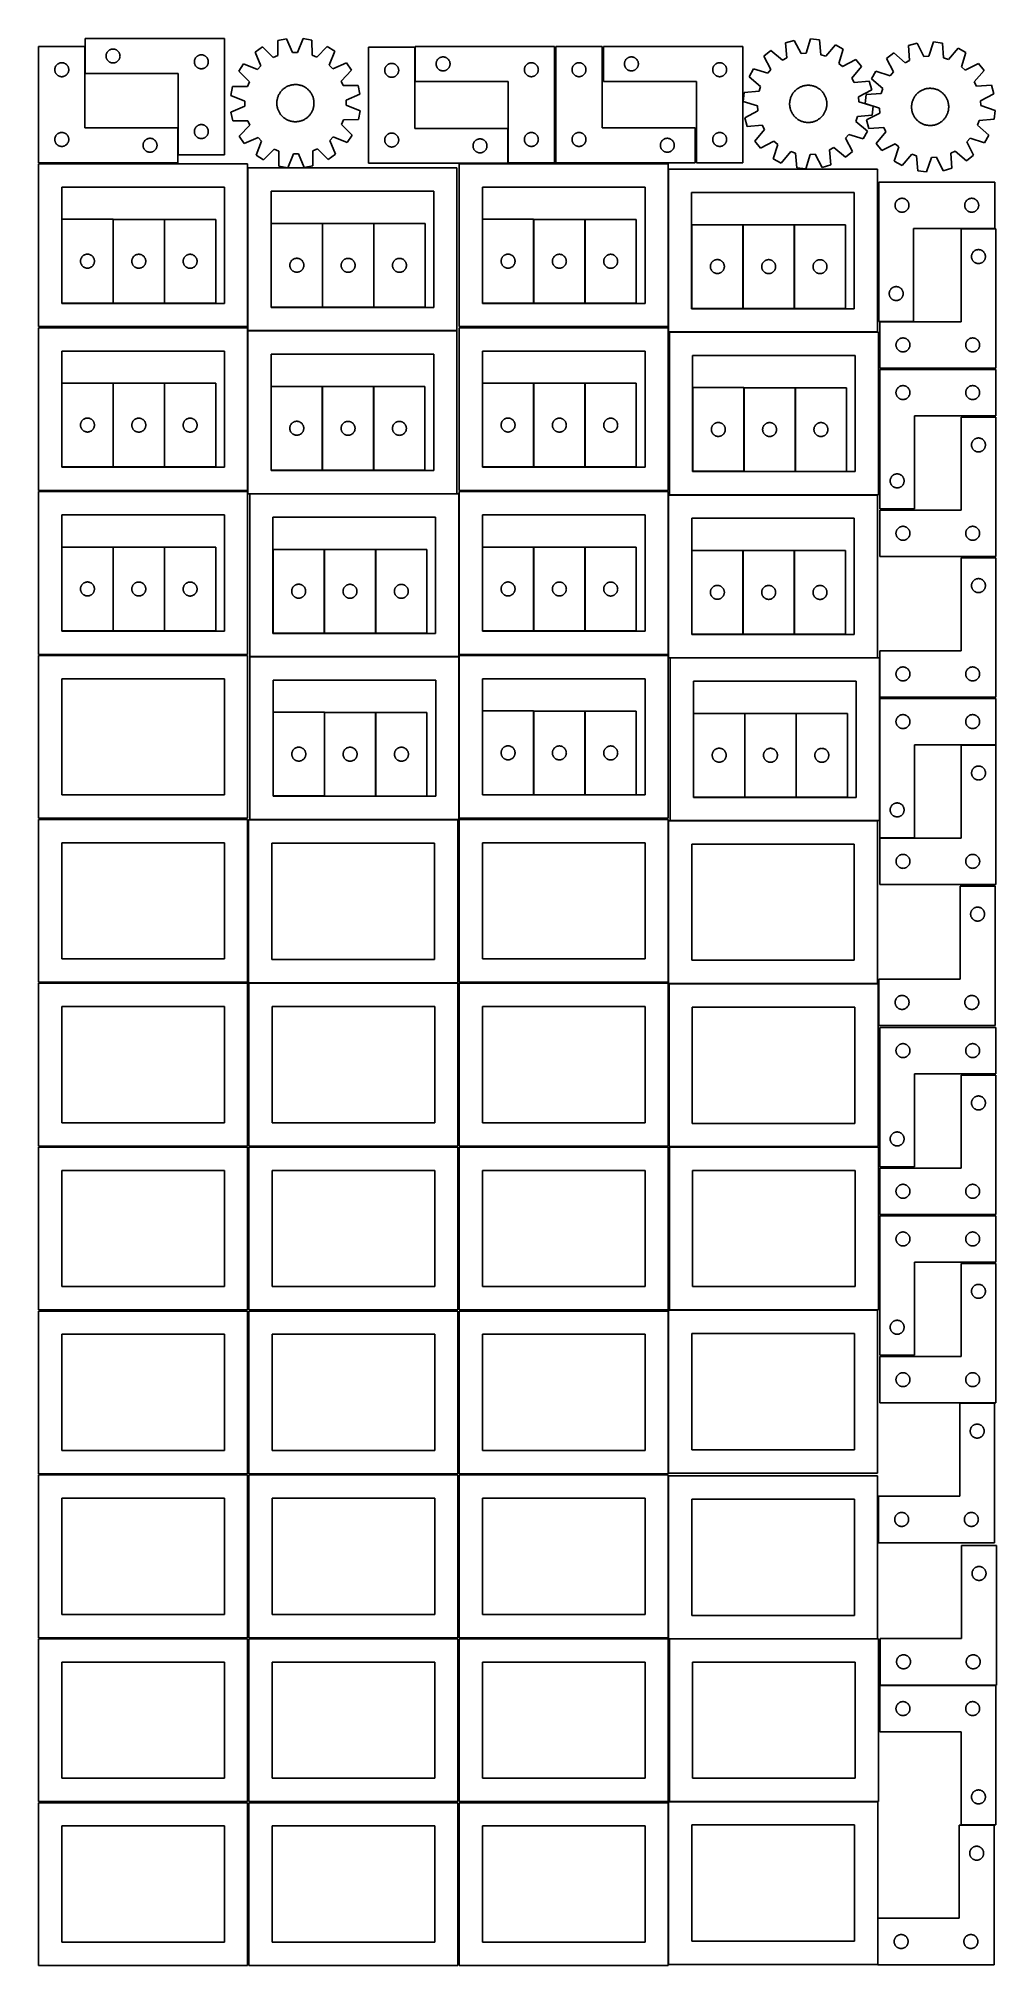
# Model space of a CAD drawing. Header units: millimetres. Extents: x 7 to 1243, y 7 to 2493.
import ezdxf

# ---------------------------------------------------------------- set-up
doc = ezdxf.new("R2010")
doc.units = ezdxf.units.MM
doc.layers.add('CUT', color=7, linetype='CONTINUOUS', true_color=0x000000)

msp = doc.modelspace()

# ---------------------------------------------------------------- linework, layer by layer
at = {"layer": 'CUT'}
for p, q in [((246.735529, 2493.432196), (66.735529, 2493.432196)), ((66.735529, 2493.432196), (66.735529, 2448.432196)), ((246.735529, 2343.432196), (246.735529, 2493.432196)), ((326.768041, 2493.301325), (315.473546, 2490.951889)), ((315.473546, 2490.951889), (315.57611, 2471.575824)), ((334.400708, 2475.491641), (326.768041, 2493.301325)), ((348.150433, 2493.488248), (340.83029, 2475.547848)), ((359.484276, 2491.336627), (348.150433, 2493.488248)), ((359.72047, 2471.96173), (359.484276, 2491.336627)), ((982.138988, 2491.156621), (971.073879, 2487.893363)), ((971.073879, 2487.893363), (972.757233, 2468.590288)), ((991.199511, 2474.029177), (982.138988, 2491.156621)), ((1003.434815, 2493.087773), (997.603064, 2474.609865)), ((1014.906436, 2491.868197), (1003.434815, 2493.087773)), ((1016.722879, 2472.577189), (1014.906436, 2491.868197)), ((1140.873645, 2487.544045), (1129.756395, 2484.463103)), ((1149.651425, 2470.26999), (1140.873645, 2487.544045)), ((1162.198337, 2489.124904), (1156.063658, 2470.745346)), ((1173.648363, 2487.716936), (1162.198337, 2489.124904)), ((1175.14748, 2468.398678), (1173.648363, 2487.716936)), ((66.520933, 2483.251528), (6.520933, 2483.251528)), ((6.520933, 2483.251528), (6.520933, 2333.251528)), ((34.76512, 2462.078596), (35.346197, 2462.174532)), ((35.346197, 2462.174532), (35.932304, 2462.232259)), ((35.932304, 2462.232259), (36.520933, 2462.251528)), ((36.520933, 2462.251528), (37.109561, 2462.232259)), ((37.109561, 2462.232259), (37.695668, 2462.174532)), ((37.695668, 2462.174532), (38.276745, 2462.078596)), ((66.520933, 2378.251528), (66.520933, 2483.251528)), ((93.735529, 2470.932196), (93.754799, 2471.520824)), ((93.754799, 2470.343568), (93.735529, 2470.932196)), ((93.754799, 2471.520824), (93.812525, 2472.106932)), ((93.812525, 2469.75746), (93.754799, 2470.343568)), ((93.812525, 2472.106932), (93.908462, 2472.688009)), ((93.908462, 2469.176383), (93.812525, 2469.75746)), ((93.908462, 2472.688009), (94.042197, 2473.261567)), ((94.042197, 2468.602825), (93.908462, 2469.176383)), ((94.042197, 2473.261567), (94.213158, 2473.825151)), ((94.213158, 2468.039241), (94.042197, 2468.602825)), ((94.213158, 2473.825151), (94.420613, 2474.376347)), ((94.420613, 2467.488045), (94.213158, 2468.039241)), ((94.420613, 2474.376347), (94.663674, 2474.912794)), ((94.663674, 2466.951598), (94.420613, 2467.488045)), ((94.663674, 2474.912794), (94.9413, 2475.432196)), ((94.9413, 2466.432196), (94.663674, 2466.951598)), ((94.9413, 2475.432196), (95.252303, 2475.932328)), ((95.252303, 2465.932064), (94.9413, 2466.432196)), ((95.252303, 2475.932328), (95.595349, 2476.411049)), ((95.595349, 2465.453343), (95.252303, 2465.932064)), ((95.595349, 2476.411049), (95.968971, 2476.866308)), ((95.968971, 2464.998084), (95.595349, 2465.453343)), ((95.968971, 2476.866308), (96.371568, 2477.296157)), ((96.371568, 2464.568235), (95.968971, 2464.998084)), ((96.371568, 2477.296157), (96.801417, 2477.698754)), ((96.801417, 2464.165638), (96.371568, 2464.568235)), ((96.801417, 2477.698754), (97.256676, 2478.072376)), ((97.256676, 2463.792016), (96.801417, 2464.165638)), ((97.256676, 2478.072376), (97.735397, 2478.415422)), ((97.735397, 2463.448969), (97.256676, 2463.792016)), ((97.735397, 2478.415422), (98.235529, 2478.726425)), ((98.235529, 2463.137967), (97.735397, 2463.448969)), ((98.235529, 2478.726425), (98.754931, 2479.004051)), ((98.754931, 2462.860341), (98.235529, 2463.137967)), ((98.754931, 2479.004051), (99.291378, 2479.247112)), ((99.291378, 2462.61728), (98.754931, 2462.860341)), ((99.291378, 2479.247112), (99.842574, 2479.454567)), ((99.842574, 2462.409825), (99.291378, 2462.61728)), ((99.842574, 2479.454567), (100.406158, 2479.625528)), ((100.406158, 2462.238863), (99.842574, 2462.409825)), ((100.406158, 2479.625528), (100.979716, 2479.759263)), ((100.979716, 2462.105128), (100.406158, 2462.238863)), ((100.979716, 2479.759263), (101.560793, 2479.8552)), ((101.560793, 2462.009192), (100.979716, 2462.105128)), ((101.560793, 2479.8552), (102.146901, 2479.912926)), ((102.146901, 2479.912926), (102.735529, 2479.932196)), ((102.735529, 2479.932196), (103.324157, 2479.912926)), ((103.324157, 2479.912926), (103.910265, 2479.8552)), ((103.910265, 2479.8552), (104.491342, 2479.759263)), ((104.491342, 2462.105128), (103.910265, 2462.009192)), ((104.491342, 2479.759263), (105.0649, 2479.625528)), ((105.0649, 2462.238863), (104.491342, 2462.105128)), ((105.0649, 2479.625528), (105.628484, 2479.454567)), ((105.628484, 2462.409825), (105.0649, 2462.238863)), ((105.628484, 2479.454567), (106.17968, 2479.247112)), ((106.17968, 2462.61728), (105.628484, 2462.409825)), ((106.17968, 2479.247112), (106.716127, 2479.004051)), ((106.716127, 2462.860341), (106.17968, 2462.61728)), ((106.716127, 2479.004051), (107.235529, 2478.726425)), ((107.235529, 2463.137967), (106.716127, 2462.860341)), ((107.235529, 2478.726425), (107.735661, 2478.415422)), ((107.735661, 2463.448969), (107.235529, 2463.137967)), ((107.735661, 2478.415422), (108.214382, 2478.072376)), ((108.214382, 2463.792016), (107.735661, 2463.448969)), ((108.214382, 2478.072376), (108.669641, 2477.698754)), ((108.669641, 2464.165638), (108.214382, 2463.792016)), ((108.669641, 2477.698754), (109.09949, 2477.296157)), ((109.09949, 2464.568235), (108.669641, 2464.165638)), ((109.09949, 2477.296157), (109.502087, 2476.866308)), ((109.502087, 2464.998084), (109.09949, 2464.568235)), ((109.502087, 2476.866308), (109.875709, 2476.411049)), ((109.875709, 2465.453343), (109.502087, 2464.998084)), ((109.875709, 2476.411049), (110.218756, 2475.932328)), ((110.218756, 2465.932064), (109.875709, 2465.453343)), ((110.218756, 2475.932328), (110.529758, 2475.432196)), ((110.529758, 2466.432196), (110.218756, 2465.932064)), ((110.529758, 2475.432196), (110.807384, 2474.912794)), ((110.807384, 2466.951598), (110.529758, 2466.432196)), ((110.807384, 2474.912794), (111.050445, 2474.376347)), ((111.050445, 2467.488045), (110.807384, 2466.951598)), ((111.050445, 2474.376347), (111.2579, 2473.825151)), ((111.2579, 2468.039241), (111.050445, 2467.488045)), ((111.2579, 2473.825151), (111.428862, 2473.261567)), ((111.428862, 2468.602825), (111.2579, 2468.039241)), ((111.428862, 2473.261567), (111.562597, 2472.688009)), ((111.562597, 2469.176383), (111.428862, 2468.602825)), ((111.562597, 2472.688009), (111.658533, 2472.106932)), ((111.658533, 2469.75746), (111.562597, 2469.176383)), ((111.658533, 2472.106932), (111.716259, 2471.520824)), ((111.716259, 2470.343568), (111.658533, 2469.75746)), ((111.716259, 2471.520824), (111.735529, 2470.932196)), ((111.735529, 2470.932196), (111.716259, 2470.343568)), ((207.735529, 2463.432196), (207.754799, 2464.020824)), ((207.754799, 2462.843568), (207.735529, 2463.432196)), ((207.754799, 2464.020824), (207.812525, 2464.606932)), ((207.812525, 2462.25746), (207.754799, 2462.843568)), ((207.812525, 2464.606932), (207.908462, 2465.188009)), ((207.908462, 2461.676383), (207.812525, 2462.25746)), ((207.908462, 2465.188009), (208.042197, 2465.761567)), ((208.042197, 2465.761567), (208.213158, 2466.325151)), ((208.213158, 2466.325151), (208.420613, 2466.876347)), ((208.420613, 2466.876347), (208.663674, 2467.412794)), ((208.663674, 2467.412794), (208.9413, 2467.932196)), ((208.9413, 2467.932196), (209.252303, 2468.432328)), ((209.252303, 2468.432328), (209.595349, 2468.911049)), ((209.595349, 2468.911049), (209.968971, 2469.366308)), ((209.968971, 2469.366308), (210.371568, 2469.796157)), ((210.371568, 2469.796157), (210.801417, 2470.198754)), ((210.801417, 2470.198754), (211.256676, 2470.572376)), ((211.256676, 2470.572376), (211.735397, 2470.915422)), ((211.735397, 2470.915422), (212.235529, 2471.226425)), ((212.235529, 2471.226425), (212.754931, 2471.504051)), ((212.754931, 2471.504051), (213.291378, 2471.747112)), ((213.291378, 2471.747112), (213.842574, 2471.954567)), ((213.842574, 2471.954567), (214.406158, 2472.125528)), ((214.406158, 2472.125528), (214.979716, 2472.259263)), ((214.979716, 2472.259263), (215.560793, 2472.3552)), ((215.560793, 2472.3552), (216.146901, 2472.412926)), ((216.146901, 2472.412926), (216.735529, 2472.432196)), ((216.735529, 2472.432196), (217.324157, 2472.412926)), ((217.324157, 2472.412926), (217.910265, 2472.3552)), ((217.910265, 2472.3552), (218.491342, 2472.259263)), ((218.491342, 2472.259263), (219.0649, 2472.125528)), ((219.0649, 2472.125528), (219.628484, 2471.954567)), ((219.628484, 2471.954567), (220.17968, 2471.747112)), ((220.17968, 2471.747112), (220.716127, 2471.504051)), ((220.716127, 2471.504051), (221.235529, 2471.226425)), ((221.235529, 2471.226425), (221.735661, 2470.915422)), ((221.735661, 2470.915422), (222.214382, 2470.572376)), ((222.214382, 2470.572376), (222.669641, 2470.198754)), ((222.669641, 2470.198754), (223.09949, 2469.796157)), ((223.09949, 2469.796157), (223.502087, 2469.366308)), ((223.502087, 2469.366308), (223.875709, 2468.911049)), ((223.875709, 2468.911049), (224.218756, 2468.432328)), ((224.218756, 2468.432328), (224.529758, 2467.932196)), ((224.529758, 2467.932196), (224.807384, 2467.412794)), ((224.807384, 2467.412794), (225.050445, 2466.876347)), ((225.050445, 2466.876347), (225.2579, 2466.325151)), ((225.2579, 2466.325151), (225.428862, 2465.761567)), ((225.428862, 2465.761567), (225.562597, 2465.188009)), ((225.562597, 2465.188009), (225.658533, 2464.606932)), ((225.658533, 2462.25746), (225.562597, 2461.676383)), ((225.658533, 2464.606932), (225.716259, 2464.020824)), ((225.716259, 2462.843568), (225.658533, 2462.25746)), ((225.716259, 2464.020824), (225.735529, 2463.432196)), ((225.735529, 2463.432196), (225.716259, 2462.843568)), ((295.790325, 2482.596508), (286.254662, 2476.103696)), ((286.254662, 2476.103696), (293.764317, 2458.241796)), ((309.65746, 2469.063401), (295.790325, 2482.596508)), ((315.57611, 2471.575824), (309.65746, 2469.063401)), ((340.83029, 2475.547848), (334.400708, 2475.491641)), ((365.682139, 2469.553164), (359.72047, 2471.96173)), ((379.310562, 2483.326634), (365.682139, 2469.553164)), ((388.958278, 2477.001522), (379.310562, 2483.326634)), ((381.762041, 2459.011064), (388.958278, 2477.001522)), ((492.542356, 2482.467837), (432.542356, 2482.467837)), ((432.542356, 2482.467837), (432.542356, 2332.467837)), ((492.542356, 2377.467837), (492.542356, 2482.467837)), ((672.84051, 2483.251532), (492.84051, 2483.251532)), ((492.84051, 2483.251532), (492.84051, 2438.251532)), ((519.917506, 2461.926268), (520.013442, 2462.507345)), ((520.013442, 2462.507345), (520.147177, 2463.080903)), ((520.147177, 2463.080903), (520.318138, 2463.644487)), ((520.318138, 2463.644487), (520.525594, 2464.195683)), ((520.525594, 2464.195683), (520.768655, 2464.73213)), ((520.768655, 2464.73213), (521.046281, 2465.251532)), ((521.046281, 2465.251532), (521.357283, 2465.751664)), ((521.357283, 2465.751664), (521.700329, 2466.230385)), ((521.700329, 2466.230385), (522.073951, 2466.685644)), ((522.073951, 2466.685644), (522.476549, 2467.115493)), ((522.476549, 2467.115493), (522.906397, 2467.51809)), ((522.906397, 2467.51809), (523.361657, 2467.891712)), ((523.361657, 2467.891712), (523.840377, 2468.234758)), ((523.840377, 2468.234758), (524.34051, 2468.54576)), ((524.34051, 2468.54576), (524.859911, 2468.823387)), ((524.859911, 2468.823387), (525.396359, 2469.066448)), ((525.396359, 2469.066448), (525.947554, 2469.273903)), ((525.947554, 2469.273903), (526.511138, 2469.444864)), ((526.511138, 2469.444864), (527.084697, 2469.578599)), ((527.084697, 2469.578599), (527.665774, 2469.674536)), ((527.665774, 2469.674536), (528.251881, 2469.732262)), ((528.251881, 2469.732262), (528.84051, 2469.751532)), ((528.84051, 2469.751532), (529.429138, 2469.732262)), ((529.429138, 2469.732262), (530.015245, 2469.674536)), ((530.015245, 2469.674536), (530.596322, 2469.578599)), ((530.596322, 2469.578599), (531.169881, 2469.444864)), ((531.169881, 2469.444864), (531.733465, 2469.273903)), ((531.733465, 2469.273903), (532.28466, 2469.066448)), ((532.28466, 2469.066448), (532.821108, 2468.823387)), ((532.821108, 2468.823387), (533.34051, 2468.54576)), ((533.34051, 2468.54576), (533.840642, 2468.234758)), ((533.840642, 2468.234758), (534.319362, 2467.891712)), ((534.319362, 2467.891712), (534.774622, 2467.51809)), ((534.774622, 2467.51809), (535.204471, 2467.115493)), ((535.204471, 2467.115493), (535.607068, 2466.685644)), ((535.607068, 2466.685644), (535.98069, 2466.230385)), ((535.98069, 2466.230385), (536.323736, 2465.751664)), ((536.323736, 2465.751664), (536.634738, 2465.251532)), ((536.634738, 2465.251532), (536.912364, 2464.73213)), ((536.912364, 2464.73213), (537.155425, 2464.195683)), ((537.155425, 2464.195683), (537.362881, 2463.644487)), ((537.362881, 2463.644487), (537.533842, 2463.080903)), ((537.533842, 2463.080903), (537.667577, 2462.507345)), ((537.667577, 2462.507345), (537.763513, 2461.926268)), ((641.084697, 2462.078599), (641.665774, 2462.174536)), ((641.665774, 2462.174536), (642.251881, 2462.232262)), ((642.251881, 2462.232262), (642.84051, 2462.251532)), ((642.84051, 2462.251532), (643.429138, 2462.232262)), ((643.429138, 2462.232262), (644.015245, 2462.174536)), ((644.015245, 2462.174536), (644.596322, 2462.078599)), ((672.84051, 2333.251532), (672.84051, 2483.251532)), ((734.361509, 2483.251528), (674.361509, 2483.251528)), ((674.361509, 2483.251528), (674.361509, 2333.251528)), ((702.605696, 2462.078596), (703.186773, 2462.174532)), ((703.186773, 2462.174532), (703.772881, 2462.232259)), ((703.772881, 2462.232259), (704.361509, 2462.251528)), ((704.361509, 2462.251528), (704.950137, 2462.232259)), ((704.950137, 2462.232259), (705.536244, 2462.174532)), ((705.536244, 2462.174532), (706.117322, 2462.078596)), ((734.361509, 2378.251528), (734.361509, 2483.251528)), ((916.0003, 2483.251532), (736.0003, 2483.251532)), ((736.0003, 2483.251532), (736.0003, 2438.251532)), ((763.077296, 2461.926268), (763.173232, 2462.507345)), ((763.173232, 2462.507345), (763.306967, 2463.080903)), ((763.306967, 2463.080903), (763.477928, 2463.644487)), ((763.477928, 2463.644487), (763.685384, 2464.195683)), ((763.685384, 2464.195683), (763.928445, 2464.73213)), ((763.928445, 2464.73213), (764.206071, 2465.251532)), ((764.206071, 2465.251532), (764.517073, 2465.751664)), ((764.517073, 2465.751664), (764.86012, 2466.230385)), ((764.86012, 2466.230385), (765.233741, 2466.685644)), ((765.233741, 2466.685644), (765.636339, 2467.115493)), ((765.636339, 2467.115493), (766.066187, 2467.51809)), ((766.066187, 2467.51809), (766.521447, 2467.891712)), ((766.521447, 2467.891712), (767.000167, 2468.234758)), ((767.000167, 2468.234758), (767.5003, 2468.54576)), ((767.5003, 2468.54576), (768.019701, 2468.823387)), ((768.019701, 2468.823387), (768.556149, 2469.066448)), ((768.556149, 2469.066448), (769.107344, 2469.273903)), ((769.107344, 2469.273903), (769.670928, 2469.444864)), ((769.670928, 2469.444864), (770.244487, 2469.578599)), ((770.244487, 2469.578599), (770.825564, 2469.674536)), ((770.825564, 2469.674536), (771.411671, 2469.732262)), ((771.411671, 2469.732262), (772.0003, 2469.751532)), ((772.0003, 2469.751532), (772.588928, 2469.732262)), ((772.588928, 2469.732262), (773.175035, 2469.674536)), ((773.175035, 2469.674536), (773.756112, 2469.578599)), ((773.756112, 2469.578599), (774.329671, 2469.444864)), ((774.329671, 2469.444864), (774.893255, 2469.273903)), ((774.893255, 2469.273903), (775.44445, 2469.066448)), ((775.44445, 2469.066448), (775.980898, 2468.823387)), ((775.980898, 2468.823387), (776.5003, 2468.54576)), ((776.5003, 2468.54576), (777.000432, 2468.234758)), ((777.000432, 2468.234758), (777.479152, 2467.891712)), ((777.479152, 2467.891712), (777.934412, 2467.51809)), ((777.934412, 2467.51809), (778.364261, 2467.115493)), ((778.364261, 2467.115493), (778.766858, 2466.685644)), ((778.766858, 2466.685644), (779.14048, 2466.230385)), ((779.14048, 2466.230385), (779.483526, 2465.751664)), ((779.483526, 2465.751664), (779.794528, 2465.251532)), ((779.794528, 2465.251532), (780.072154, 2464.73213)), ((780.072154, 2464.73213), (780.315215, 2464.195683)), ((780.315215, 2464.195683), (780.522671, 2463.644487)), ((780.522671, 2463.644487), (780.693632, 2463.080903)), ((780.693632, 2463.080903), (780.827367, 2462.507345)), ((780.827367, 2462.507345), (780.923303, 2461.926268)), ((884.244487, 2462.078599), (884.825564, 2462.174536)), ((884.825564, 2462.174536), (885.411671, 2462.232262)), ((885.411671, 2462.232262), (886.0003, 2462.251532)), ((886.0003, 2462.251532), (886.588928, 2462.232262)), ((886.588928, 2462.232262), (887.175035, 2462.174536)), ((887.175035, 2462.174536), (887.756112, 2462.078599)), ((916.0003, 2333.251532), (916.0003, 2483.251532)), ((952.138121, 2477.959651), (943.164088, 2470.71036)), ((943.164088, 2470.71036), (952.106272, 2453.520835)), ((967.063342, 2465.603268), (952.138121, 2477.959651)), ((972.757233, 2468.590288), (967.063342, 2465.603268)), ((997.603064, 2474.609865), (991.199511, 2474.029177)), ((1022.861211, 2470.663142), (1016.722879, 2472.577189)), ((1035.320235, 2485.502789), (1022.861211, 2470.663142)), ((1045.45192, 2479.986047), (1035.320235, 2485.502789)), ((1039.747746, 2461.468358), (1045.45192, 2479.986047)), ((1061.875875, 2466.293154), (1044.68635, 2457.350971)), ((1069.125165, 2457.319122), (1061.875875, 2466.293154)), ((1110.659916, 2474.841974), (1101.567942, 2467.741166)), ((1101.567942, 2467.741166), (1110.226378, 2450.406983)), ((1125.380023, 2462.241939), (1110.659916, 2474.841974)), ((1131.122242, 2465.134966), (1125.380023, 2462.241939)), ((1129.756395, 2484.463103), (1131.122242, 2465.134966)), ((1156.063658, 2470.745346), (1149.651425, 2470.26999)), ((1181.253521, 2466.383995), (1175.14748, 2468.398678)), ((1193.954778, 2481.016852), (1181.253521, 2466.383995)), ((1203.994417, 2475.334324), (1193.954778, 2481.016852)), ((1197.986643, 2456.912894), (1203.994417, 2475.334324)), ((27.520933, 2453.251528), (27.540202, 2453.840156)), ((27.540202, 2452.6629), (27.520933, 2453.251528)), ((27.540202, 2453.840156), (27.597929, 2454.426264)), ((27.597929, 2452.076793), (27.540202, 2452.6629)), ((27.597929, 2454.426264), (27.693865, 2455.007341)), ((27.693865, 2451.495715), (27.597929, 2452.076793)), ((27.693865, 2455.007341), (27.8276, 2455.5809)), ((27.8276, 2450.922157), (27.693865, 2451.495715)), ((27.8276, 2455.5809), (27.998561, 2456.144483)), ((27.998561, 2450.358573), (27.8276, 2450.922157)), ((27.998561, 2456.144483), (28.206017, 2456.695679)), ((28.206017, 2449.807377), (27.998561, 2450.358573)), ((28.206017, 2456.695679), (28.449078, 2457.232127)), ((28.449078, 2449.27093), (28.206017, 2449.807377)), ((28.449078, 2457.232127), (28.726704, 2457.751528)), ((28.726704, 2448.751528), (28.449078, 2449.27093)), ((28.726704, 2457.751528), (29.037706, 2458.25166)), ((29.037706, 2448.251396), (28.726704, 2448.751528)), ((29.037706, 2458.25166), (29.380752, 2458.730381)), ((29.380752, 2447.772675), (29.037706, 2448.251396)), ((29.380752, 2458.730381), (29.754374, 2459.185641)), ((29.754374, 2447.317416), (29.380752, 2447.772675)), ((29.754374, 2459.185641), (30.156972, 2459.615489)), ((30.156972, 2446.887567), (29.754374, 2447.317416)), ((30.156972, 2459.615489), (30.58682, 2460.018087)), ((30.58682, 2446.48497), (30.156972, 2446.887567)), ((30.58682, 2460.018087), (31.04208, 2460.391708)), ((31.04208, 2446.111348), (30.58682, 2446.48497)), ((31.04208, 2460.391708), (31.5208, 2460.734755)), ((31.5208, 2445.768302), (31.04208, 2446.111348)), ((31.5208, 2460.734755), (32.020933, 2461.045757)), ((32.020933, 2445.4573), (31.5208, 2445.768302)), ((32.020933, 2461.045757), (32.540334, 2461.323383)), ((32.540334, 2445.179674), (32.020933, 2445.4573)), ((32.540334, 2461.323383), (33.076782, 2461.566444)), ((33.076782, 2444.936613), (32.540334, 2445.179674)), ((33.076782, 2461.566444), (33.627977, 2461.773899)), ((33.627977, 2444.729157), (33.076782, 2444.936613)), ((33.627977, 2461.773899), (34.191561, 2461.944861)), ((34.191561, 2444.558196), (33.627977, 2444.729157)), ((34.191561, 2461.944861), (34.76512, 2462.078596)), ((34.76512, 2444.424461), (34.191561, 2444.558196)), ((35.346197, 2444.328525), (34.76512, 2444.424461)), ((35.932304, 2444.270798), (35.346197, 2444.328525)), ((36.520933, 2444.251528), (35.932304, 2444.270798)), ((37.109561, 2444.270798), (36.520933, 2444.251528)), ((37.695668, 2444.328525), (37.109561, 2444.270798)), ((38.276745, 2444.424461), (37.695668, 2444.328525)), ((38.276745, 2462.078596), (38.850304, 2461.944861)), ((38.850304, 2444.558196), (38.276745, 2444.424461)), ((38.850304, 2461.944861), (39.413888, 2461.773899)), ((39.413888, 2444.729157), (38.850304, 2444.558196)), ((39.413888, 2461.773899), (39.965083, 2461.566444)), ((39.965083, 2444.936613), (39.413888, 2444.729157)), ((39.965083, 2461.566444), (40.501531, 2461.323383)), ((40.501531, 2445.179674), (39.965083, 2444.936613)), ((40.501531, 2461.323383), (41.020933, 2461.045757)), ((41.020933, 2445.4573), (40.501531, 2445.179674)), ((41.020933, 2461.045757), (41.521065, 2460.734755)), ((41.521065, 2445.768302), (41.020933, 2445.4573)), ((41.521065, 2460.734755), (41.999785, 2460.391708)), ((41.999785, 2446.111348), (41.521065, 2445.768302)), ((41.999785, 2460.391708), (42.455045, 2460.018087)), ((42.455045, 2446.48497), (41.999785, 2446.111348)), ((42.455045, 2460.018087), (42.884894, 2459.615489)), ((42.884894, 2446.887567), (42.455045, 2446.48497)), ((42.884894, 2459.615489), (43.287491, 2459.185641)), ((43.287491, 2447.317416), (42.884894, 2446.887567)), ((43.287491, 2459.185641), (43.661113, 2458.730381)), ((43.661113, 2447.772675), (43.287491, 2447.317416)), ((43.661113, 2458.730381), (44.004159, 2458.25166)), ((44.004159, 2448.251396), (43.661113, 2447.772675)), ((44.004159, 2458.25166), (44.315161, 2457.751528)), ((44.315161, 2448.751528), (44.004159, 2448.251396)), ((44.315161, 2457.751528), (44.592787, 2457.232127)), ((44.592787, 2449.27093), (44.315161, 2448.751528)), ((44.592787, 2457.232127), (44.835848, 2456.695679)), ((44.835848, 2449.807377), (44.592787, 2449.27093)), ((44.835848, 2456.695679), (45.043304, 2456.144483)), ((45.043304, 2450.358573), (44.835848, 2449.807377)), ((45.043304, 2456.144483), (45.214265, 2455.5809)), ((45.214265, 2450.922157), (45.043304, 2450.358573)), ((45.214265, 2455.5809), (45.348, 2455.007341)), ((45.348, 2451.495715), (45.214265, 2450.922157)), ((45.348, 2455.007341), (45.443936, 2454.426264)), ((45.443936, 2452.076793), (45.348, 2451.495715)), ((45.443936, 2454.426264), (45.501663, 2453.840156)), ((45.501663, 2452.6629), (45.443936, 2452.076793)), ((45.501663, 2453.840156), (45.520933, 2453.251528)), ((45.520933, 2453.251528), (45.501663, 2452.6629)), ((66.735529, 2448.432196), (186.735529, 2448.432196)), ((102.146901, 2461.951466), (101.560793, 2462.009192)), ((102.735529, 2461.932196), (102.146901, 2461.951466)), ((103.324157, 2461.951466), (102.735529, 2461.932196)), ((103.910265, 2462.009192), (103.324157, 2461.951466)), ((186.735529, 2448.432196), (186.735529, 2343.432196)), ((208.042197, 2461.102825), (207.908462, 2461.676383)), ((208.213158, 2460.539241), (208.042197, 2461.102825)), ((208.420613, 2459.988045), (208.213158, 2460.539241)), ((208.663674, 2459.451598), (208.420613, 2459.988045)), ((208.9413, 2458.932196), (208.663674, 2459.451598)), ((209.252303, 2458.432064), (208.9413, 2458.932196)), ((209.595349, 2457.953343), (209.252303, 2458.432064)), ((209.968971, 2457.498084), (209.595349, 2457.953343)), ((210.371568, 2457.068235), (209.968971, 2457.498084)), ((210.801417, 2456.665638), (210.371568, 2457.068235)), ((211.256676, 2456.292016), (210.801417, 2456.665638)), ((211.735397, 2455.948969), (211.256676, 2456.292016)), ((212.235529, 2455.637967), (211.735397, 2455.948969)), ((212.754931, 2455.360341), (212.235529, 2455.637967)), ((213.291378, 2455.11728), (212.754931, 2455.360341)), ((213.842574, 2454.909825), (213.291378, 2455.11728)), ((214.406158, 2454.738863), (213.842574, 2454.909825)), ((214.979716, 2454.605128), (214.406158, 2454.738863)), ((215.560793, 2454.509192), (214.979716, 2454.605128)), ((216.146901, 2454.451466), (215.560793, 2454.509192)), ((216.735529, 2454.432196), (216.146901, 2454.451466)), ((217.324157, 2454.451466), (216.735529, 2454.432196)), ((217.910265, 2454.509192), (217.324157, 2454.451466)), ((218.491342, 2454.605128), (217.910265, 2454.509192)), ((219.0649, 2454.738863), (218.491342, 2454.605128)), ((219.628484, 2454.909825), (219.0649, 2454.738863)), ((220.17968, 2455.11728), (219.628484, 2454.909825)), ((220.716127, 2455.360341), (220.17968, 2455.11728)), ((221.235529, 2455.637967), (220.716127, 2455.360341)), ((221.735661, 2455.948969), (221.235529, 2455.637967)), ((222.214382, 2456.292016), (221.735661, 2455.948969)), ((222.669641, 2456.665638), (222.214382, 2456.292016)), ((223.09949, 2457.068235), (222.669641, 2456.665638)), ((223.502087, 2457.498084), (223.09949, 2457.068235)), ((223.875709, 2457.953343), (223.502087, 2457.498084)), ((224.218756, 2458.432064), (223.875709, 2457.953343)), ((224.529758, 2458.932196), (224.218756, 2458.432064)), ((224.807384, 2459.451598), (224.529758, 2458.932196)), ((225.050445, 2459.988045), (224.807384, 2459.451598)), ((225.2579, 2460.539241), (225.050445, 2459.988045)), ((225.428862, 2461.102825), (225.2579, 2460.539241)), ((225.562597, 2461.676383), (225.428862, 2461.102825)), ((271.267202, 2460.851888), (264.94209, 2451.204172)), ((264.94209, 2451.204172), (278.715561, 2437.575748)), ((289.25766, 2453.65565), (271.267202, 2460.851888)), ((278.715561, 2437.575748), (276.306994, 2431.614079)), ((293.764317, 2458.241796), (289.25766, 2453.65565)), ((386.348186, 2454.504407), (381.762041, 2459.011064)), ((404.210087, 2462.014063), (386.348186, 2454.504407)), ((397.169791, 2438.611265), (410.702898, 2452.4784)), ((399.682214, 2432.692614), (397.169791, 2438.611265)), ((410.702898, 2452.4784), (404.210087, 2462.014063)), ((453.542356, 2452.467837), (453.561626, 2453.056465)), ((453.561626, 2451.879209), (453.542356, 2452.467837)), ((453.561626, 2453.056465), (453.619352, 2453.642573)), ((453.619352, 2451.293101), (453.561626, 2451.879209)), ((453.619352, 2453.642573), (453.715288, 2454.22365)), ((453.715288, 2450.712024), (453.619352, 2451.293101)), ((453.715288, 2454.22365), (453.849023, 2454.797208)), ((453.849023, 2450.138465), (453.715288, 2450.712024)), ((453.849023, 2454.797208), (454.019985, 2455.360792)), ((454.019985, 2449.574882), (453.849023, 2450.138465)), ((454.019985, 2455.360792), (454.22744, 2455.911988)), ((454.22744, 2449.023686), (454.019985, 2449.574882)), ((454.22744, 2455.911988), (454.470501, 2456.448435)), ((454.470501, 2448.487239), (454.22744, 2449.023686)), ((454.470501, 2456.448435), (454.748127, 2456.967837)), ((454.748127, 2447.967837), (454.470501, 2448.487239)), ((454.748127, 2456.967837), (455.059129, 2457.467969)), ((455.059129, 2447.467705), (454.748127, 2447.967837)), ((455.059129, 2457.467969), (455.402176, 2457.94669)), ((455.402176, 2446.988984), (455.059129, 2447.467705)), ((455.402176, 2457.94669), (455.775798, 2458.401949)), ((455.775798, 2446.533725), (455.402176, 2446.988984)), ((455.775798, 2458.401949), (456.178395, 2458.831798)), ((456.178395, 2446.103876), (455.775798, 2446.533725)), ((456.178395, 2458.831798), (456.608244, 2459.234395)), ((456.608244, 2445.701279), (456.178395, 2446.103876)), ((456.608244, 2459.234395), (457.063503, 2459.608017)), ((457.063503, 2445.327657), (456.608244, 2445.701279)), ((457.063503, 2459.608017), (457.542224, 2459.951063)), ((457.542224, 2444.98461), (457.063503, 2445.327657)), ((457.542224, 2459.951063), (458.042356, 2460.262066)), ((458.042356, 2444.673608), (457.542224, 2444.98461)), ((458.042356, 2460.262066), (458.561758, 2460.539692)), ((458.561758, 2444.395982), (458.042356, 2444.673608)), ((458.561758, 2460.539692), (459.098205, 2460.782753)), ((459.098205, 2444.152921), (458.561758, 2444.395982)), ((459.098205, 2460.782753), (459.649401, 2460.990208)), ((459.649401, 2443.945466), (459.098205, 2444.152921)), ((459.649401, 2460.990208), (460.212984, 2461.161169)), ((460.212984, 2443.774504), (459.649401, 2443.945466)), ((460.212984, 2461.161169), (460.786543, 2461.294904)), ((460.786543, 2443.640769), (460.212984, 2443.774504)), ((460.786543, 2461.294904), (461.36762, 2461.390841)), ((461.36762, 2443.544833), (460.786543, 2443.640769)), ((461.36762, 2461.390841), (461.953728, 2461.448567)), ((461.953728, 2443.487107), (461.36762, 2443.544833)), ((461.953728, 2461.448567), (462.542356, 2461.467837)), ((462.542356, 2443.467837), (461.953728, 2443.487107)), ((462.542356, 2461.467837), (463.130984, 2461.448567)), ((463.130984, 2443.487107), (462.542356, 2443.467837)), ((463.130984, 2461.448567), (463.717092, 2461.390841)), ((463.717092, 2443.544833), (463.130984, 2443.487107)), ((463.717092, 2461.390841), (464.298169, 2461.294904)), ((464.298169, 2443.640769), (463.717092, 2443.544833)), ((464.298169, 2461.294904), (464.871727, 2461.161169)), ((464.871727, 2443.774504), (464.298169, 2443.640769)), ((464.871727, 2461.161169), (465.435311, 2460.990208)), ((465.435311, 2443.945466), (464.871727, 2443.774504)), ((465.435311, 2460.990208), (465.986507, 2460.782753)), ((465.986507, 2444.152921), (465.435311, 2443.945466)), ((465.986507, 2460.782753), (466.522954, 2460.539692)), ((466.522954, 2444.395982), (465.986507, 2444.152921)), ((466.522954, 2460.539692), (467.042356, 2460.262066)), ((467.042356, 2444.673608), (466.522954, 2444.395982)), ((467.042356, 2460.262066), (467.542488, 2459.951063)), ((467.542488, 2444.98461), (467.042356, 2444.673608)), ((467.542488, 2459.951063), (468.021209, 2459.608017)), ((468.021209, 2445.327657), (467.542488, 2444.98461)), ((468.021209, 2459.608017), (468.476468, 2459.234395)), ((468.476468, 2445.701279), (468.021209, 2445.327657)), ((468.476468, 2459.234395), (468.906317, 2458.831798)), ((468.906317, 2446.103876), (468.476468, 2445.701279)), ((468.906317, 2458.831798), (469.308914, 2458.401949)), ((469.308914, 2446.533725), (468.906317, 2446.103876)), ((469.308914, 2458.401949), (469.682536, 2457.94669)), ((469.682536, 2446.988984), (469.308914, 2446.533725)), ((469.682536, 2457.94669), (470.025582, 2457.467969)), ((470.025582, 2447.467705), (469.682536, 2446.988984)), ((470.025582, 2457.467969), (470.336585, 2456.967837)), ((470.336585, 2447.967837), (470.025582, 2447.467705)), ((470.336585, 2456.967837), (470.614211, 2456.448435)), ((470.614211, 2448.487239), (470.336585, 2447.967837)), ((470.614211, 2456.448435), (470.857272, 2455.911988)), ((470.857272, 2449.023686), (470.614211, 2448.487239)), ((470.857272, 2455.911988), (471.064727, 2455.360792)), ((471.064727, 2449.574882), (470.857272, 2449.023686)), ((471.064727, 2455.360792), (471.235688, 2454.797208)), ((471.235688, 2450.138465), (471.064727, 2449.574882)), ((471.235688, 2454.797208), (471.369423, 2454.22365)), ((471.369423, 2450.712024), (471.235688, 2450.138465)), ((471.369423, 2454.22365), (471.46536, 2453.642573)), ((471.46536, 2451.293101), (471.369423, 2450.712024)), ((471.46536, 2453.642573), (471.523086, 2453.056465)), ((471.523086, 2451.879209), (471.46536, 2451.293101)), ((471.523086, 2453.056465), (471.542356, 2452.467837)), ((471.542356, 2452.467837), (471.523086, 2451.879209)), ((492.84051, 2438.251532), (612.84051, 2438.251532)), ((519.84051, 2460.751532), (519.859779, 2461.34016)), ((519.859779, 2460.162904), (519.84051, 2460.751532)), ((519.859779, 2461.34016), (519.917506, 2461.926268)), ((519.917506, 2459.576796), (519.859779, 2460.162904)), ((520.013442, 2458.995719), (519.917506, 2459.576796)), ((520.147177, 2458.42216), (520.013442, 2458.995719)), ((520.318138, 2457.858577), (520.147177, 2458.42216)), ((520.525594, 2457.307381), (520.318138, 2457.858577)), ((520.768655, 2456.770934), (520.525594, 2457.307381)), ((521.046281, 2456.251532), (520.768655, 2456.770934)), ((521.357283, 2455.7514), (521.046281, 2456.251532)), ((521.700329, 2455.272679), (521.357283, 2455.7514)), ((522.073951, 2454.81742), (521.700329, 2455.272679)), ((522.476549, 2454.387571), (522.073951, 2454.81742)), ((522.906397, 2453.984974), (522.476549, 2454.387571)), ((523.361657, 2453.611352), (522.906397, 2453.984974)), ((523.840377, 2453.268305), (523.361657, 2453.611352)), ((524.34051, 2452.957303), (523.840377, 2453.268305)), ((524.859911, 2452.679677), (524.34051, 2452.957303)), ((525.396359, 2452.436616), (524.859911, 2452.679677)), ((525.947554, 2452.229161), (525.396359, 2452.436616)), ((526.511138, 2452.058199), (525.947554, 2452.229161)), ((527.084697, 2451.924464), (526.511138, 2452.058199)), ((527.665774, 2451.828528), (527.084697, 2451.924464)), ((528.251881, 2451.770802), (527.665774, 2451.828528)), ((528.84051, 2451.751532), (528.251881, 2451.770802)), ((529.429138, 2451.770802), (528.84051, 2451.751532)), ((530.015245, 2451.828528), (529.429138, 2451.770802)), ((530.596322, 2451.924464), (530.015245, 2451.828528)), ((531.169881, 2452.058199), (530.596322, 2451.924464)), ((531.733465, 2452.229161), (531.169881, 2452.058199)), ((532.28466, 2452.436616), (531.733465, 2452.229161)), ((532.821108, 2452.679677), (532.28466, 2452.436616)), ((533.34051, 2452.957303), (532.821108, 2452.679677)), ((533.840642, 2453.268305), (533.34051, 2452.957303)), ((534.319362, 2453.611352), (533.840642, 2453.268305)), ((534.774622, 2453.984974), (534.319362, 2453.611352)), ((535.204471, 2454.387571), (534.774622, 2453.984974)), ((535.607068, 2454.81742), (535.204471, 2454.387571)), ((535.98069, 2455.272679), (535.607068, 2454.81742)), ((536.323736, 2455.7514), (535.98069, 2455.272679)), ((536.634738, 2456.251532), (536.323736, 2455.7514)), ((536.912364, 2456.770934), (536.634738, 2456.251532)), ((537.155425, 2457.307381), (536.912364, 2456.770934)), ((537.362881, 2457.858577), (537.155425, 2457.307381)), ((537.533842, 2458.42216), (537.362881, 2457.858577)), ((537.667577, 2458.995719), (537.533842, 2458.42216)), ((537.763513, 2459.576796), (537.667577, 2458.995719)), ((537.763513, 2461.926268), (537.82124, 2461.34016)), ((537.82124, 2460.162904), (537.763513, 2459.576796)), ((537.82124, 2461.34016), (537.84051, 2460.751532)), ((537.84051, 2460.751532), (537.82124, 2460.162904)), ((612.84051, 2438.251532), (612.84051, 2333.251532)), ((633.84051, 2453.251532), (633.859779, 2453.84016)), ((633.859779, 2452.662904), (633.84051, 2453.251532)), ((633.859779, 2453.84016), (633.917506, 2454.426268)), ((633.917506, 2452.076796), (633.859779, 2452.662904)), ((633.917506, 2454.426268), (634.013442, 2455.007345)), ((634.013442, 2451.495719), (633.917506, 2452.076796)), ((634.013442, 2455.007345), (634.147177, 2455.580903)), ((634.147177, 2450.92216), (634.013442, 2451.495719)), ((634.147177, 2455.580903), (634.318138, 2456.144487)), ((634.318138, 2450.358577), (634.147177, 2450.92216)), ((634.318138, 2456.144487), (634.525594, 2456.695683)), ((634.525594, 2449.807381), (634.318138, 2450.358577)), ((634.525594, 2456.695683), (634.768655, 2457.23213)), ((634.768655, 2449.270934), (634.525594, 2449.807381)), ((634.768655, 2457.23213), (635.046281, 2457.751532)), ((635.046281, 2448.751532), (634.768655, 2449.270934)), ((635.046281, 2457.751532), (635.357283, 2458.251664)), ((635.357283, 2448.2514), (635.046281, 2448.751532)), ((635.357283, 2458.251664), (635.700329, 2458.730385)), ((635.700329, 2447.772679), (635.357283, 2448.2514)), ((635.700329, 2458.730385), (636.073951, 2459.185644)), ((636.073951, 2447.31742), (635.700329, 2447.772679)), ((636.073951, 2459.185644), (636.476549, 2459.615493)), ((636.476549, 2446.887571), (636.073951, 2447.31742)), ((636.476549, 2459.615493), (636.906397, 2460.01809)), ((636.906397, 2446.484974), (636.476549, 2446.887571)), ((636.906397, 2460.01809), (637.361657, 2460.391712)), ((637.361657, 2446.111352), (636.906397, 2446.484974)), ((637.361657, 2460.391712), (637.840377, 2460.734758)), ((637.840377, 2445.768305), (637.361657, 2446.111352)), ((637.840377, 2460.734758), (638.34051, 2461.04576)), ((638.34051, 2445.457303), (637.840377, 2445.768305)), ((638.34051, 2461.04576), (638.859911, 2461.323387)), ((638.859911, 2445.179677), (638.34051, 2445.457303)), ((638.859911, 2461.323387), (639.396359, 2461.566448)), ((639.396359, 2444.936616), (638.859911, 2445.179677)), ((639.396359, 2461.566448), (639.947554, 2461.773903)), ((639.947554, 2444.729161), (639.396359, 2444.936616)), ((639.947554, 2461.773903), (640.511138, 2461.944864)), ((640.511138, 2444.558199), (639.947554, 2444.729161)), ((640.511138, 2461.944864), (641.084697, 2462.078599)), ((641.084697, 2444.424464), (640.511138, 2444.558199)), ((641.665774, 2444.328528), (641.084697, 2444.424464)), ((642.251881, 2444.270802), (641.665774, 2444.328528)), ((642.84051, 2444.251532), (642.251881, 2444.270802)), ((643.429138, 2444.270802), (642.84051, 2444.251532)), ((644.015245, 2444.328528), (643.429138, 2444.270802)), ((644.596322, 2444.424464), (644.015245, 2444.328528)), ((644.596322, 2462.078599), (645.169881, 2461.944864)), ((645.169881, 2444.558199), (644.596322, 2444.424464)), ((645.169881, 2461.944864), (645.733465, 2461.773903)), ((645.733465, 2444.729161), (645.169881, 2444.558199)), ((645.733465, 2461.773903), (646.28466, 2461.566448)), ((646.28466, 2444.936616), (645.733465, 2444.729161)), ((646.28466, 2461.566448), (646.821108, 2461.323387)), ((646.821108, 2445.179677), (646.28466, 2444.936616)), ((646.821108, 2461.323387), (647.34051, 2461.04576)), ((647.34051, 2445.457303), (646.821108, 2445.179677)), ((647.34051, 2461.04576), (647.840642, 2460.734758)), ((647.840642, 2445.768305), (647.34051, 2445.457303)), ((647.840642, 2460.734758), (648.319362, 2460.391712)), ((648.319362, 2446.111352), (647.840642, 2445.768305)), ((648.319362, 2460.391712), (648.774622, 2460.01809)), ((648.774622, 2446.484974), (648.319362, 2446.111352)), ((648.774622, 2460.01809), (649.204471, 2459.615493)), ((649.204471, 2446.887571), (648.774622, 2446.484974)), ((649.204471, 2459.615493), (649.607068, 2459.185644)), ((649.607068, 2447.31742), (649.204471, 2446.887571)), ((649.607068, 2459.185644), (649.98069, 2458.730385)), ((649.98069, 2447.772679), (649.607068, 2447.31742)), ((649.98069, 2458.730385), (650.323736, 2458.251664)), ((650.323736, 2448.2514), (649.98069, 2447.772679)), ((650.323736, 2458.251664), (650.634738, 2457.751532)), ((650.634738, 2448.751532), (650.323736, 2448.2514)), ((650.634738, 2457.751532), (650.912364, 2457.23213)), ((650.912364, 2449.270934), (650.634738, 2448.751532)), ((650.912364, 2457.23213), (651.155425, 2456.695683)), ((651.155425, 2449.807381), (650.912364, 2449.270934)), ((651.155425, 2456.695683), (651.362881, 2456.144487)), ((651.362881, 2450.358577), (651.155425, 2449.807381)), ((651.362881, 2456.144487), (651.533842, 2455.580903)), ((651.533842, 2450.92216), (651.362881, 2450.358577)), ((651.533842, 2455.580903), (651.667577, 2455.007345)), ((651.667577, 2451.495719), (651.533842, 2450.92216)), ((651.667577, 2455.007345), (651.763513, 2454.426268)), ((651.763513, 2452.076796), (651.667577, 2451.495719)), ((651.763513, 2454.426268), (651.82124, 2453.84016)), ((651.82124, 2452.662904), (651.763513, 2452.076796)), ((651.82124, 2453.84016), (651.84051, 2453.251532)), ((651.84051, 2453.251532), (651.82124, 2452.662904)), ((695.361509, 2453.251528), (695.380778, 2453.840156)), ((695.380778, 2452.6629), (695.361509, 2453.251528)), ((695.380778, 2453.840156), (695.438505, 2454.426264)), ((695.438505, 2452.076793), (695.380778, 2452.6629)), ((695.438505, 2454.426264), (695.534441, 2455.007341)), ((695.534441, 2451.495715), (695.438505, 2452.076793)), ((695.534441, 2455.007341), (695.668176, 2455.5809)), ((695.668176, 2450.922157), (695.534441, 2451.495715)), ((695.668176, 2455.5809), (695.839138, 2456.144483)), ((695.839138, 2450.358573), (695.668176, 2450.922157)), ((695.839138, 2456.144483), (696.046593, 2456.695679)), ((696.046593, 2449.807377), (695.839138, 2450.358573)), ((696.046593, 2456.695679), (696.289654, 2457.232127)), ((696.289654, 2449.27093), (696.046593, 2449.807377)), ((696.289654, 2457.232127), (696.56728, 2457.751528)), ((696.56728, 2448.751528), (696.289654, 2449.27093)), ((696.56728, 2457.751528), (696.878282, 2458.25166)), ((696.878282, 2448.251396), (696.56728, 2448.751528)), ((696.878282, 2458.25166), (697.221329, 2458.730381)), ((697.221329, 2447.772675), (696.878282, 2448.251396)), ((697.221329, 2458.730381), (697.59495, 2459.185641)), ((697.59495, 2447.317416), (697.221329, 2447.772675)), ((697.59495, 2459.185641), (697.997548, 2459.615489)), ((697.997548, 2446.887567), (697.59495, 2447.317416)), ((697.997548, 2459.615489), (698.427396, 2460.018087)), ((698.427396, 2446.48497), (697.997548, 2446.887567)), ((698.427396, 2460.018087), (698.882656, 2460.391708)), ((698.882656, 2446.111348), (698.427396, 2446.48497)), ((698.882656, 2460.391708), (699.361377, 2460.734755)), ((699.361377, 2445.768302), (698.882656, 2446.111348)), ((699.361377, 2460.734755), (699.861509, 2461.045757)), ((699.861509, 2445.4573), (699.361377, 2445.768302)), ((699.861509, 2461.045757), (700.38091, 2461.323383)), ((700.38091, 2445.179674), (699.861509, 2445.4573)), ((700.38091, 2461.323383), (700.917358, 2461.566444)), ((700.917358, 2444.936613), (700.38091, 2445.179674)), ((700.917358, 2461.566444), (701.468554, 2461.773899)), ((701.468554, 2444.729157), (700.917358, 2444.936613)), ((701.468554, 2461.773899), (702.032137, 2461.944861)), ((702.032137, 2444.558196), (701.468554, 2444.729157)), ((702.032137, 2461.944861), (702.605696, 2462.078596)), ((702.605696, 2444.424461), (702.032137, 2444.558196)), ((703.186773, 2444.328525), (702.605696, 2444.424461)), ((703.772881, 2444.270798), (703.186773, 2444.328525)), ((704.361509, 2444.251528), (703.772881, 2444.270798)), ((704.950137, 2444.270798), (704.361509, 2444.251528)), ((705.536244, 2444.328525), (704.950137, 2444.270798)), ((706.117322, 2444.424461), (705.536244, 2444.328525)), ((706.117322, 2462.078596), (706.69088, 2461.944861)), ((706.69088, 2444.558196), (706.117322, 2444.424461)), ((706.69088, 2461.944861), (707.254464, 2461.773899)), ((707.254464, 2444.729157), (706.69088, 2444.558196)), ((707.254464, 2461.773899), (707.80566, 2461.566444)), ((707.80566, 2444.936613), (707.254464, 2444.729157)), ((707.80566, 2461.566444), (708.342107, 2461.323383)), ((708.342107, 2445.179674), (707.80566, 2444.936613)), ((708.342107, 2461.323383), (708.861509, 2461.045757)), ((708.861509, 2445.4573), (708.342107, 2445.179674)), ((708.861509, 2461.045757), (709.361641, 2460.734755)), ((709.361641, 2445.768302), (708.861509, 2445.4573)), ((709.361641, 2460.734755), (709.840362, 2460.391708)), ((709.840362, 2446.111348), (709.361641, 2445.768302)), ((709.840362, 2460.391708), (710.295621, 2460.018087)), ((710.295621, 2446.48497), (709.840362, 2446.111348)), ((710.295621, 2460.018087), (710.72547, 2459.615489)), ((710.72547, 2446.887567), (710.295621, 2446.48497)), ((710.72547, 2459.615489), (711.128067, 2459.185641)), ((711.128067, 2447.317416), (710.72547, 2446.887567)), ((711.128067, 2459.185641), (711.501689, 2458.730381)), ((711.501689, 2447.772675), (711.128067, 2447.317416)), ((711.501689, 2458.730381), (711.844735, 2458.25166)), ((711.844735, 2448.251396), (711.501689, 2447.772675)), ((711.844735, 2458.25166), (712.155737, 2457.751528)), ((712.155737, 2448.751528), (711.844735, 2448.251396)), ((712.155737, 2457.751528), (712.433363, 2457.232127)), ((712.433363, 2449.27093), (712.155737, 2448.751528)), ((712.433363, 2457.232127), (712.676425, 2456.695679)), ((712.676425, 2449.807377), (712.433363, 2449.27093)), ((712.676425, 2456.695679), (712.88388, 2456.144483)), ((712.88388, 2450.358573), (712.676425, 2449.807377)), ((712.88388, 2456.144483), (713.054841, 2455.5809)), ((713.054841, 2450.922157), (712.88388, 2450.358573)), ((713.054841, 2455.5809), (713.188576, 2455.007341)), ((713.188576, 2451.495715), (713.054841, 2450.922157)), ((713.188576, 2455.007341), (713.284512, 2454.426264)), ((713.284512, 2452.076793), (713.188576, 2451.495715)), ((713.284512, 2454.426264), (713.342239, 2453.840156)), ((713.342239, 2452.6629), (713.284512, 2452.076793)), ((713.342239, 2453.840156), (713.361509, 2453.251528)), ((713.361509, 2453.251528), (713.342239, 2452.6629)), ((736.0003, 2438.251532), (856.0003, 2438.251532)), ((763.0003, 2460.751532), (763.019569, 2461.34016)), ((763.019569, 2460.162904), (763.0003, 2460.751532)), ((763.019569, 2461.34016), (763.077296, 2461.926268)), ((763.077296, 2459.576796), (763.019569, 2460.162904)), ((763.173232, 2458.995719), (763.077296, 2459.576796)), ((763.306967, 2458.42216), (763.173232, 2458.995719)), ((763.477928, 2457.858577), (763.306967, 2458.42216)), ((763.685384, 2457.307381), (763.477928, 2457.858577)), ((763.928445, 2456.770934), (763.685384, 2457.307381)), ((764.206071, 2456.251532), (763.928445, 2456.770934)), ((764.517073, 2455.7514), (764.206071, 2456.251532)), ((764.86012, 2455.272679), (764.517073, 2455.7514)), ((765.233741, 2454.81742), (764.86012, 2455.272679)), ((765.636339, 2454.387571), (765.233741, 2454.81742)), ((766.066187, 2453.984974), (765.636339, 2454.387571)), ((766.521447, 2453.611352), (766.066187, 2453.984974)), ((767.000167, 2453.268305), (766.521447, 2453.611352)), ((767.5003, 2452.957303), (767.000167, 2453.268305)), ((768.019701, 2452.679677), (767.5003, 2452.957303)), ((768.556149, 2452.436616), (768.019701, 2452.679677)), ((769.107344, 2452.229161), (768.556149, 2452.436616)), ((769.670928, 2452.058199), (769.107344, 2452.229161)), ((770.244487, 2451.924464), (769.670928, 2452.058199)), ((770.825564, 2451.828528), (770.244487, 2451.924464)), ((771.411671, 2451.770802), (770.825564, 2451.828528)), ((772.0003, 2451.751532), (771.411671, 2451.770802)), ((772.588928, 2451.770802), (772.0003, 2451.751532)), ((773.175035, 2451.828528), (772.588928, 2451.770802)), ((773.756112, 2451.924464), (773.175035, 2451.828528)), ((774.329671, 2452.058199), (773.756112, 2451.924464)), ((774.893255, 2452.229161), (774.329671, 2452.058199)), ((775.44445, 2452.436616), (774.893255, 2452.229161)), ((775.980898, 2452.679677), (775.44445, 2452.436616)), ((776.5003, 2452.957303), (775.980898, 2452.679677)), ((777.000432, 2453.268305), (776.5003, 2452.957303)), ((777.479152, 2453.611352), (777.000432, 2453.268305)), ((777.934412, 2453.984974), (777.479152, 2453.611352)), ((778.364261, 2454.387571), (777.934412, 2453.984974)), ((778.766858, 2454.81742), (778.364261, 2454.387571)), ((779.14048, 2455.272679), (778.766858, 2454.81742)), ((779.483526, 2455.7514), (779.14048, 2455.272679)), ((779.794528, 2456.251532), (779.483526, 2455.7514)), ((780.072154, 2456.770934), (779.794528, 2456.251532)), ((780.315215, 2457.307381), (780.072154, 2456.770934)), ((780.522671, 2457.858577), (780.315215, 2457.307381)), ((780.693632, 2458.42216), (780.522671, 2457.858577)), ((780.827367, 2458.995719), (780.693632, 2458.42216)), ((780.923303, 2459.576796), (780.827367, 2458.995719)), ((780.923303, 2461.926268), (780.98103, 2461.34016)), ((780.98103, 2460.162904), (780.923303, 2459.576796)), ((780.98103, 2461.34016), (781.0003, 2460.751532)), ((781.0003, 2460.751532), (780.98103, 2460.162904)), ((856.0003, 2438.251532), (856.0003, 2333.251532)), ((877.0003, 2453.251532), (877.019569, 2453.84016)), ((877.019569, 2452.662904), (877.0003, 2453.251532)), ((877.019569, 2453.84016), (877.077296, 2454.426268)), ((877.077296, 2452.076796), (877.019569, 2452.662904)), ((877.077296, 2454.426268), (877.173232, 2455.007345)), ((877.173232, 2451.495719), (877.077296, 2452.076796)), ((877.173232, 2455.007345), (877.306967, 2455.580903)), ((877.306967, 2450.92216), (877.173232, 2451.495719)), ((877.306967, 2455.580903), (877.477928, 2456.144487)), ((877.477928, 2450.358577), (877.306967, 2450.92216)), ((877.477928, 2456.144487), (877.685384, 2456.695683)), ((877.685384, 2449.807381), (877.477928, 2450.358577)), ((877.685384, 2456.695683), (877.928445, 2457.23213)), ((877.928445, 2449.270934), (877.685384, 2449.807381)), ((877.928445, 2457.23213), (878.206071, 2457.751532)), ((878.206071, 2448.751532), (877.928445, 2449.270934)), ((878.206071, 2457.751532), (878.517073, 2458.251664)), ((878.517073, 2448.2514), (878.206071, 2448.751532)), ((878.517073, 2458.251664), (878.86012, 2458.730385)), ((878.86012, 2447.772679), (878.517073, 2448.2514)), ((878.86012, 2458.730385), (879.233741, 2459.185644)), ((879.233741, 2447.31742), (878.86012, 2447.772679)), ((879.233741, 2459.185644), (879.636339, 2459.615493)), ((879.636339, 2446.887571), (879.233741, 2447.31742)), ((879.636339, 2459.615493), (880.066187, 2460.01809)), ((880.066187, 2446.484974), (879.636339, 2446.887571)), ((880.066187, 2460.01809), (880.521447, 2460.391712)), ((880.521447, 2446.111352), (880.066187, 2446.484974)), ((880.521447, 2460.391712), (881.000167, 2460.734758)), ((881.000167, 2445.768305), (880.521447, 2446.111352)), ((881.000167, 2460.734758), (881.5003, 2461.04576)), ((881.5003, 2445.457303), (881.000167, 2445.768305)), ((881.5003, 2461.04576), (882.019701, 2461.323387)), ((882.019701, 2445.179677), (881.5003, 2445.457303)), ((882.019701, 2461.323387), (882.556149, 2461.566448)), ((882.556149, 2444.936616), (882.019701, 2445.179677)), ((882.556149, 2461.566448), (883.107344, 2461.773903)), ((883.107344, 2444.729161), (882.556149, 2444.936616)), ((883.107344, 2461.773903), (883.670928, 2461.944864)), ((883.670928, 2444.558199), (883.107344, 2444.729161)), ((883.670928, 2461.944864), (884.244487, 2462.078599)), ((884.244487, 2444.424464), (883.670928, 2444.558199)), ((884.825564, 2444.328528), (884.244487, 2444.424464)), ((885.411671, 2444.270802), (884.825564, 2444.328528)), ((886.0003, 2444.251532), (885.411671, 2444.270802)), ((886.588928, 2444.270802), (886.0003, 2444.251532)), ((887.175035, 2444.328528), (886.588928, 2444.270802)), ((887.756112, 2444.424464), (887.175035, 2444.328528)), ((887.756112, 2462.078599), (888.329671, 2461.944864)), ((888.329671, 2444.558199), (887.756112, 2444.424464)), ((888.329671, 2461.944864), (888.893255, 2461.773903)), ((888.893255, 2444.729161), (888.329671, 2444.558199)), ((888.893255, 2461.773903), (889.44445, 2461.566448)), ((889.44445, 2444.936616), (888.893255, 2444.729161)), ((889.44445, 2461.566448), (889.980898, 2461.323387)), ((889.980898, 2445.179677), (889.44445, 2444.936616)), ((889.980898, 2461.323387), (890.5003, 2461.04576)), ((890.5003, 2445.457303), (889.980898, 2445.179677)), ((890.5003, 2461.04576), (891.000432, 2460.734758)), ((891.000432, 2445.768305), (890.5003, 2445.457303)), ((891.000432, 2460.734758), (891.479152, 2460.391712)), ((891.479152, 2446.111352), (891.000432, 2445.768305)), ((891.479152, 2460.391712), (891.934412, 2460.01809)), ((891.934412, 2446.484974), (891.479152, 2446.111352)), ((891.934412, 2460.01809), (892.364261, 2459.615493)), ((892.364261, 2446.887571), (891.934412, 2446.484974)), ((892.364261, 2459.615493), (892.766858, 2459.185644)), ((892.766858, 2447.31742), (892.364261, 2446.887571)), ((892.766858, 2459.185644), (893.14048, 2458.730385)), ((893.14048, 2447.772679), (892.766858, 2447.31742)), ((893.14048, 2458.730385), (893.483526, 2458.251664)), ((893.483526, 2448.2514), (893.14048, 2447.772679)), ((893.483526, 2458.251664), (893.794528, 2457.751532)), ((893.794528, 2448.751532), (893.483526, 2448.2514)), ((893.794528, 2457.751532), (894.072154, 2457.23213)), ((894.072154, 2449.270934), (893.794528, 2448.751532)), ((894.072154, 2457.23213), (894.315215, 2456.695683)), ((894.315215, 2449.807381), (894.072154, 2449.270934)), ((894.315215, 2456.695683), (894.522671, 2456.144487)), ((894.522671, 2450.358577), (894.315215, 2449.807381)), ((894.522671, 2456.144487), (894.693632, 2455.580903)), ((894.693632, 2450.92216), (894.522671, 2450.358577)), ((894.693632, 2455.580903), (894.827367, 2455.007345)), ((894.827367, 2451.495719), (894.693632, 2450.92216)), ((894.827367, 2455.007345), (894.923303, 2454.426268)), ((894.923303, 2452.076796), (894.827367, 2451.495719)), ((894.923303, 2454.426268), (894.98103, 2453.84016)), ((894.98103, 2452.662904), (894.923303, 2452.076796)), ((894.98103, 2453.84016), (895.0003, 2453.251532)), ((895.0003, 2453.251532), (894.98103, 2452.662904)), ((929.471196, 2454.286405), (923.954454, 2444.154721)), ((923.954454, 2444.154721), (938.794101, 2431.695696)), ((947.988885, 2448.582231), (929.471196, 2454.286405)), ((952.106272, 2453.520835), (947.988885, 2448.582231)), ((1044.68635, 2457.350971), (1039.747746, 2461.468358)), ((1056.768782, 2442.393901), (1069.125165, 2457.319122)), ((1059.755802, 2436.700009), (1056.768782, 2442.393901)), ((1079.058878, 2438.383363), (1059.755802, 2436.700009)), ((1082.322135, 2427.318255), (1079.058878, 2438.383363)), ((1087.606943, 2451.544496), (1081.924415, 2441.504858)), ((1081.924415, 2441.504858), (1096.557272, 2428.803601)), ((1106.028373, 2445.536723), (1087.606943, 2451.544496)), ((1110.226378, 2450.406983), (1106.028373, 2445.536723)), ((1202.856904, 2452.714889), (1197.986643, 2456.912894)), ((1220.191087, 2461.373325), (1202.856904, 2452.714889)), ((1214.691859, 2437.561244), (1227.291894, 2452.281351)), ((1217.584886, 2431.819025), (1214.691859, 2437.561244)), ((1227.291894, 2452.281351), (1220.191087, 2461.373325)), ((256.932097, 2431.377885), (254.780477, 2420.044042)), ((254.780477, 2420.044042), (272.720876, 2412.7239)), ((276.306994, 2431.614079), (256.932097, 2431.377885)), ((272.720876, 2412.7239), (272.777083, 2406.294317)), ((314.264069, 2411.996024), (314.362082, 2412.970236)), ((314.362082, 2412.970236), (314.499751, 2413.939639)), ((314.499751, 2413.939639), (314.676845, 2414.90262)), ((314.676845, 2414.90262), (314.893071, 2415.857576)), ((314.893071, 2415.857576), (315.148068, 2416.802918)), ((315.148068, 2416.802918), (315.441413, 2417.737073)), ((315.441413, 2417.737073), (315.772615, 2418.658485)), ((315.772615, 2418.658485), (316.141126, 2419.56562)), ((316.141126, 2419.56562), (316.54633, 2420.45697)), ((316.54633, 2420.45697), (316.987555, 2421.33105)), ((316.987555, 2421.33105), (317.464064, 2422.186406)), ((317.464064, 2422.186406), (317.975066, 2423.021614)), ((317.975066, 2423.021614), (318.519709, 2423.835284)), ((318.519709, 2423.835284), (319.097088, 2424.626062)), ((319.097088, 2424.626062), (319.706241, 2425.392631)), ((319.706241, 2425.392631), (320.346154, 2426.133715)), ((320.346154, 2426.133715), (321.015762, 2426.848082)), ((321.015762, 2426.848082), (321.713951, 2427.534542)), ((321.713951, 2427.534542), (322.439559, 2428.191952)), ((322.439559, 2428.191952), (323.191378, 2428.819219)), ((323.191378, 2428.819219), (323.968156, 2429.415298)), ((323.968156, 2429.415298), (324.768602, 2429.979198)), ((324.768602, 2429.979198), (325.591381, 2430.509979)), ((325.591381, 2430.509979), (326.435126, 2431.006758)), ((326.435126, 2431.006758), (327.298432, 2431.468709)), ((327.298432, 2431.468709), (328.179861, 2431.895062)), ((328.179861, 2431.895062), (329.077948, 2432.285108)), ((329.077948, 2432.285108), (329.991196, 2432.638198)), ((329.991196, 2432.638198), (330.918087, 2432.953744)), ((330.918087, 2432.953744), (331.857076, 2433.231221)), ((331.857076, 2433.231221), (332.806603, 2433.470167)), ((332.806603, 2433.470167), (333.765085, 2433.670184)), ((333.765085, 2433.670184), (334.730928, 2433.83094)), ((334.730928, 2433.83094), (335.702524, 2433.952166)), ((335.702524, 2433.952166), (336.678257, 2434.033662)), ((336.678257, 2434.033662), (337.656501, 2434.075291)), ((337.656501, 2434.075291), (338.635629, 2434.076984)), ((338.635629, 2434.076984), (339.614012, 2434.038738)), ((339.614012, 2434.038738), (340.59002, 2433.960618)), ((340.59002, 2433.960618), (341.56203, 2433.842752)), ((341.56203, 2433.842752), (342.528423, 2433.685338)), ((342.528423, 2433.685338), (343.487591, 2433.488637)), ((343.487591, 2433.488637), (344.437938, 2433.252976)), ((344.437938, 2433.252976), (345.377882, 2432.978748)), ((345.377882, 2432.978748), (346.305858, 2432.66641)), ((346.305858, 2432.66641), (347.220322, 2432.31648)), ((347.220322, 2432.31648), (348.119752, 2431.929542)), ((348.119752, 2431.929542), (349.002651, 2431.50624)), ((349.002651, 2431.50624), (349.867549, 2431.047278)), ((349.867549, 2431.047278), (350.713007, 2430.553419)), ((350.713007, 2430.553419), (351.537618, 2430.025487)), ((351.537618, 2430.025487), (352.340008, 2429.464359)), ((352.340008, 2429.464359), (353.118844, 2428.87097)), ((353.118844, 2428.87097), (353.872827, 2428.246307)), ((353.872827, 2428.246307), (354.600704, 2427.59141)), ((354.600704, 2427.59141), (355.301263, 2426.907369)), ((355.301263, 2426.907369), (355.973338, 2426.195322)), ((355.973338, 2426.195322), (356.615811, 2425.456455)), ((356.615811, 2425.456455), (357.227611, 2424.691997)), ((357.227611, 2424.691997), (357.807721, 2423.903221)), ((357.807721, 2423.903221), (358.355175, 2423.09144)), ((358.355175, 2423.09144), (358.869062, 2422.258004)), ((358.869062, 2422.258004), (359.348527, 2421.404301)), ((359.348527, 2421.404301), (359.792771, 2420.531752)), ((359.792771, 2420.531752), (360.201056, 2419.641809)), ((360.201056, 2419.641809), (360.572702, 2418.735953)), ((360.572702, 2418.735953), (360.907089, 2417.815692)), ((360.907089, 2417.815692), (361.203662, 2416.882558)), ((361.203662, 2416.882558), (361.461927, 2415.938104)), ((361.461927, 2415.938104), (361.681455, 2414.983901)), ((361.681455, 2414.983901), (361.861878, 2414.021538)), ((361.861878, 2414.021538), (362.002899, 2413.052617)), ((362.002899, 2413.052617), (362.104281, 2412.07875)), ((419.05828, 2432.795178), (399.682214, 2432.692614)), ((403.598032, 2413.868016), (421.407715, 2421.500683)), ((403.654239, 2407.438434), (403.598032, 2413.868016)), ((421.407715, 2421.500683), (419.05828, 2432.795178)), ((917.589046, 2423.740922), (916.369469, 2412.2693)), ((936.880053, 2425.557365), (917.589046, 2423.740922)), ((938.794101, 2431.695696), (936.880053, 2425.557365)), ((976.485633, 2412.032708), (976.623212, 2413.002124)), ((976.623212, 2413.002124), (976.800216, 2413.965122)), ((976.800216, 2413.965122), (977.016353, 2414.920099)), ((977.016353, 2414.920099), (977.271262, 2415.865464)), ((977.271262, 2415.865464), (977.564519, 2416.799646)), ((977.564519, 2416.799646), (977.895636, 2417.721089)), ((977.895636, 2417.721089), (978.264062, 2418.628259)), ((978.264062, 2418.628259), (978.669183, 2419.519647)), ((978.669183, 2419.519647), (979.110325, 2420.393768)), ((979.110325, 2420.393768), (979.586755, 2421.249169)), ((979.586755, 2421.249169), (980.097679, 2422.084424)), ((980.097679, 2422.084424), (980.642246, 2422.898145)), ((980.642246, 2422.898145), (981.219551, 2423.688977)), ((981.219551, 2423.688977), (981.828632, 2424.455602)), ((981.828632, 2424.455602), (982.468476, 2425.196747)), ((982.468476, 2425.196747), (983.138018, 2425.911176)), ((983.138018, 2425.911176), (983.836143, 2426.597701)), ((983.836143, 2426.597701), (984.561689, 2427.255179)), ((984.561689, 2427.255179), (985.31345, 2427.882516)), ((985.31345, 2427.882516), (986.090172, 2428.478668)), ((986.090172, 2428.478668), (986.890565, 2429.042642)), ((986.890565, 2429.042642), (987.713295, 2429.5735)), ((987.713295, 2429.5735), (988.556994, 2430.070358)), ((988.556994, 2430.070358), (989.420256, 2430.532389)), ((989.420256, 2430.532389), (990.301646, 2430.958825)), ((990.301646, 2430.958825), (991.199696, 2431.348955)), ((991.199696, 2431.348955), (992.112911, 2431.70213)), ((992.112911, 2431.70213), (993.039772, 2432.017763)), ((993.039772, 2432.017763), (993.978736, 2432.295327)), ((993.978736, 2432.295327), (994.92824, 2432.534362)), ((994.92824, 2432.534362), (995.886704, 2432.734468)), ((995.886704, 2432.734468), (996.852532, 2432.895314)), ((996.852532, 2432.895314), (997.824117, 2433.016631)), ((997.824117, 2433.016631), (998.799841, 2433.098218)), ((998.799841, 2433.098218), (999.778082, 2433.139938)), ((999.778082, 2433.139938), (1000.75721, 2433.141723)), ((1000.75721, 2433.141723), (1001.735596, 2433.103569)), ((1001.735596, 2433.103569), (1002.711612, 2433.025539)), ((1002.711612, 2433.025539), (1003.683633, 2432.907764)), ((1003.683633, 2432.907764), (1004.650041, 2432.75044)), ((1004.650041, 2432.75044), (1005.609227, 2432.553829)), ((1005.609227, 2432.553829), (1006.559596, 2432.318257)), ((1006.559596, 2432.318257), (1007.499565, 2432.044117)), ((1007.499565, 2432.044117), (1008.427571, 2431.731865)), ((1008.427571, 2431.731865), (1009.342068, 2431.382021)), ((1009.342068, 2431.382021), (1010.241534, 2430.995167)), ((1010.241534, 2430.995167), (1011.124472, 2430.571947)), ((1011.124472, 2430.571947), (1011.989413, 2430.113065)), ((1011.989413, 2430.113065), (1012.834917, 2429.619286)), ((1012.834917, 2429.619286), (1013.659577, 2429.09143)), ((1013.659577, 2429.09143), (1014.46202, 2428.530377)), ((1014.46202, 2428.530377), (1015.24091, 2427.937061)), ((1015.24091, 2427.937061), (1015.994952, 2427.312468)), ((1015.994952, 2427.312468), (1016.722891, 2426.657639)), ((1016.722891, 2426.657639), (1017.423513, 2425.973664)), ((1017.423513, 2425.973664), (1018.095655, 2425.26168)), ((1018.095655, 2425.26168), (1018.738196, 2424.522873)), ((1018.738196, 2424.522873), (1019.350068, 2423.758472)), ((1019.350068, 2423.758472), (1019.930251, 2422.96975)), ((1019.930251, 2422.96975), (1020.477781, 2422.15802)), ((1020.477781, 2422.15802), (1020.991746, 2421.324632)), ((1020.991746, 2421.324632), (1021.471291, 2420.470974)), ((1021.471291, 2420.470974), (1021.915617, 2419.598466)), ((1021.915617, 2419.598466), (1022.323985, 2418.708561)), ((1022.323985, 2418.708561), (1022.695715, 2417.80274)), ((1022.695715, 2417.80274), (1023.030188, 2416.882511)), ((1023.030188, 2416.882511), (1023.326848, 2415.949404)), ((1023.326848, 2415.949404), (1023.585202, 2415.004974)), ((1023.585202, 2415.004974), (1023.804818, 2414.050791)), ((1023.804818, 2414.050791), (1023.985332, 2413.088445)), ((1023.985332, 2413.088445), (1024.126442, 2412.119537)), ((1065.194691, 2418.257732), (1082.322135, 2427.318255)), ((1065.77538, 2411.854179), (1065.194691, 2418.257732)), ((1075.224331, 2421.198443), (1073.816363, 2409.748417)), ((1094.542589, 2422.697559), (1075.224331, 2421.198443)), ((1096.557272, 2428.803601), (1094.542589, 2422.697559)), ((1134.629032, 2411.873925), (1134.918585, 2412.809261)), ((1134.918585, 2412.809261), (1135.246048, 2413.732009)), ((1135.246048, 2413.732009), (1135.610876, 2414.640632)), ((1135.610876, 2414.640632), (1136.012462, 2415.533617)), ((1136.012462, 2415.533617), (1136.450137, 2416.40948)), ((1136.450137, 2416.40948), (1136.923174, 2417.266762)), ((1136.923174, 2417.266762), (1137.430784, 2418.104035)), ((1137.430784, 2418.104035), (1137.972123, 2418.919908)), ((1137.972123, 2418.919908), (1138.546289, 2419.71302)), ((1138.546289, 2419.71302), (1139.152328, 2420.482054)), ((1139.152328, 2420.482054), (1139.78923, 2421.225728)), ((1139.78923, 2421.225728), (1140.455936, 2421.942804)), ((1140.455936, 2421.942804), (1141.151335, 2422.63209)), ((1141.151335, 2422.63209), (1141.87427, 2423.292438)), ((1141.87427, 2423.292438), (1142.623539, 2423.922749)), ((1142.623539, 2423.922749), (1143.397893, 2424.521974)), ((1143.397893, 2424.521974), (1144.196045, 2425.089115)), ((1144.196045, 2425.089115), (1145.016665, 2425.623229)), ((1145.016665, 2425.623229), (1145.858388, 2426.123426)), ((1145.858388, 2426.123426), (1146.719813, 2426.588874)), ((1146.719813, 2426.588874), (1147.599506, 2427.018799)), ((1147.599506, 2427.018799), (1148.496003, 2427.412485)), ((1148.496003, 2427.412485), (1149.407812, 2427.769276)), ((1149.407812, 2427.769276), (1150.333415, 2428.088579)), ((1150.333415, 2428.088579), (1151.271272, 2428.369862)), ((1151.271272, 2428.369862), (1152.219821, 2428.612657)), ((1152.219821, 2428.612657), (1153.177484, 2428.81656)), ((1153.177484, 2428.81656), (1154.142667, 2428.981231)), ((1154.142667, 2428.981231), (1155.113764, 2429.106397)), ((1155.113764, 2429.106397), (1156.089158, 2429.19185)), ((1156.089158, 2429.19185), (1157.067225, 2429.237446)), ((1157.067225, 2429.237446), (1158.046339, 2429.24311)), ((1158.046339, 2429.24311), (1159.024868, 2429.208833)), ((1159.024868, 2429.208833), (1160.001185, 2429.134672)), ((1160.001185, 2429.134672), (1160.973665, 2429.020749)), ((1160.973665, 2429.020749), (1161.940689, 2428.867256)), ((1161.940689, 2428.867256), (1162.900647, 2428.674447)), ((1162.900647, 2428.674447), (1163.851942, 2428.442642)), ((1163.851942, 2428.442642), (1164.79299, 2428.172229)), ((1164.79299, 2428.172229), (1165.722226, 2427.863657)), ((1165.722226, 2427.863657), (1166.638101, 2427.517439)), ((1166.638101, 2427.517439), (1167.539093, 2427.134152)), ((1167.539093, 2427.134152), (1168.423702, 2426.714434)), ((1168.423702, 2426.714434), (1169.290454, 2426.258984)), ((1169.290454, 2426.258984), (1170.137908, 2425.768558)), ((1170.137908, 2425.768558), (1170.964653, 2425.243975)), ((1170.964653, 2425.243975), (1171.769313, 2424.686106)), ((1171.769313, 2424.686106), (1172.550549, 2424.095881)), ((1172.550549, 2424.095881), (1173.30706, 2423.474281)), ((1173.30706, 2423.474281), (1174.037587, 2422.822341)), ((1174.037587, 2422.822341), (1174.740914, 2422.141147)), ((1174.740914, 2422.141147), (1175.415872, 2421.431832)), ((1175.415872, 2421.431832), (1176.061335, 2420.695577)), ((1176.061335, 2420.695577), (1176.676231, 2419.933607)), ((1176.676231, 2419.933607), (1177.259536, 2419.14719)), ((1177.259536, 2419.14719), (1177.810278, 2418.337636)), ((1177.810278, 2418.337636), (1178.327541, 2417.506291)), ((1178.327541, 2417.506291), (1178.810464, 2416.65454)), ((1178.810464, 2416.65454), (1179.258244, 2415.7838)), ((1179.258244, 2415.7838), (1179.670135, 2414.89552)), ((1179.670135, 2414.89552), (1180.045451, 2413.991179)), ((1180.045451, 2413.991179), (1180.383568, 2413.072282)), ((1180.383568, 2413.072282), (1180.683924, 2412.140358)), ((1236.913023, 2433.184872), (1217.584886, 2431.819025)), ((1222.71991, 2413.289842), (1239.993966, 2422.067622)), ((1223.195267, 2406.877609), (1222.71991, 2413.289842)), ((1239.993966, 2422.067622), (1236.913023, 2433.184872)), ((272.777083, 2406.294317), (254.9674, 2398.661651)), ((254.9674, 2398.661651), (257.316835, 2387.367156)), ((314.187593, 2410.039666), (314.205873, 2411.018625)), ((314.209259, 2409.060776), (314.187593, 2410.039666)), ((314.205873, 2411.018625), (314.264069, 2411.996024)), ((314.270834, 2408.083584), (314.209259, 2409.060776)), ((314.372216, 2407.109717), (314.270834, 2408.083584)), ((314.513236, 2406.140796), (314.372216, 2407.109717)), ((314.69366, 2405.178433), (314.513236, 2406.140796)), ((314.913188, 2404.22423), (314.69366, 2405.178433)), ((315.171453, 2403.279776), (314.913188, 2404.22423)), ((315.468026, 2402.346642), (315.171453, 2403.279776)), ((315.802413, 2401.426381), (315.468026, 2402.346642)), ((316.174059, 2400.520525), (315.802413, 2401.426381)), ((316.582344, 2399.630582), (316.174059, 2400.520525)), ((317.026588, 2398.758033), (316.582344, 2399.630582)), ((317.506053, 2397.90433), (317.026588, 2398.758033)), ((318.01994, 2397.070894), (317.506053, 2397.90433)), ((318.567394, 2396.259113), (318.01994, 2397.070894)), ((319.147504, 2395.470337), (318.567394, 2396.259113)), ((319.759304, 2394.705879), (319.147504, 2395.470337)), ((320.401777, 2393.967012), (319.759304, 2394.705879)), ((321.073852, 2393.254965), (320.401777, 2393.967012)), ((321.774411, 2392.570924), (321.073852, 2393.254965)), ((322.502288, 2391.916027), (321.774411, 2392.570924)), ((323.256271, 2391.291364), (322.502288, 2391.916027)), ((324.035107, 2390.697975), (323.256271, 2391.291364)), ((324.837497, 2390.136847), (324.035107, 2390.697975)), ((325.662108, 2389.608915), (324.837497, 2390.136847)), ((326.507566, 2389.115056), (325.662108, 2389.608915)), ((327.372464, 2388.656094), (326.507566, 2389.115056)), ((328.255363, 2388.232792), (327.372464, 2388.656094)), ((329.154793, 2387.845854), (328.255363, 2388.232792)), ((330.069257, 2387.495924), (329.154793, 2387.845854)), ((330.997233, 2387.183586), (330.069257, 2387.495924)), ((346.383919, 2387.524136), (345.457028, 2387.20859)), ((347.297167, 2387.877226), (346.383919, 2387.524136)), ((348.195253, 2388.267272), (347.297167, 2387.877226)), ((349.076683, 2388.693625), (348.195253, 2388.267272)), ((349.939989, 2389.155576), (349.076683, 2388.693625)), ((350.783734, 2389.652355), (349.939989, 2389.155576)), ((351.606513, 2390.183136), (350.783734, 2389.652355)), ((352.406959, 2390.747036), (351.606513, 2390.183136)), ((353.183737, 2391.343115), (352.406959, 2390.747036)), ((353.935556, 2391.970382), (353.183737, 2391.343115)), ((354.661164, 2392.627792), (353.935556, 2391.970382)), ((355.359353, 2393.314252), (354.661164, 2392.627792)), ((356.028961, 2394.028619), (355.359353, 2393.314252)), ((356.668874, 2394.769703), (356.028961, 2394.028619)), ((357.278027, 2395.536272), (356.668874, 2394.769703)), ((357.855406, 2396.32705), (357.278027, 2395.536272)), ((358.400049, 2397.14072), (357.855406, 2396.32705)), ((358.911051, 2397.975928), (358.400049, 2397.14072)), ((359.38756, 2398.831284), (358.911051, 2397.975928)), ((359.828785, 2399.705364), (359.38756, 2398.831284)), ((360.233989, 2400.596714), (359.828785, 2399.705364)), ((360.602499, 2401.503849), (360.233989, 2400.596714)), ((360.933702, 2402.425261), (360.602499, 2401.503849)), ((361.227047, 2403.359416), (360.933702, 2402.425261)), ((361.482044, 2404.304758), (361.227047, 2403.359416)), ((361.69827, 2405.259714), (361.482044, 2404.304758)), ((361.875364, 2406.222695), (361.69827, 2405.259714)), ((362.013033, 2407.192098), (361.875364, 2406.222695)), ((362.111046, 2408.16631), (362.013033, 2407.192098)), ((362.104281, 2412.07875), (362.165856, 2411.101558)), ((362.169242, 2409.143709), (362.111046, 2408.16631)), ((362.165856, 2411.101558), (362.187522, 2410.122668)), ((362.187522, 2410.122668), (362.169242, 2409.143709)), ((397.659554, 2382.586586), (400.068121, 2388.548255)), ((400.068121, 2388.548255), (419.443017, 2388.784449)), ((421.594638, 2400.118292), (403.654239, 2407.438434)), ((419.443017, 2388.784449), (421.594638, 2400.118292)), ((916.369469, 2412.2693), (934.847378, 2406.437549)), ((935.428066, 2400.033996), (918.300622, 2390.973473)), ((918.300622, 2390.973473), (921.563879, 2379.908365)), ((934.847378, 2406.437549), (935.428066, 2400.033996)), ((976.311418, 2409.102122), (976.329607, 2410.081083)), ((976.333175, 2408.123234), (976.311418, 2409.102122)), ((976.329607, 2410.081083), (976.387711, 2411.058488)), ((976.394842, 2407.146048), (976.333175, 2408.123234)), ((976.387711, 2411.058488), (976.485633, 2412.032708)), ((976.496315, 2406.172191), (976.394842, 2407.146048)), ((976.637426, 2405.203283), (976.496315, 2406.172191)), ((976.817939, 2404.240937), (976.637426, 2405.203283)), ((977.037556, 2403.286754), (976.817939, 2404.240937)), ((977.295909, 2402.342324), (977.037556, 2403.286754)), ((977.592569, 2401.409218), (977.295909, 2402.342324)), ((977.927043, 2400.488988), (977.592569, 2401.409218)), ((978.298773, 2399.583167), (977.927043, 2400.488988)), ((978.70714, 2398.693262), (978.298773, 2399.583167)), ((979.151466, 2397.820754), (978.70714, 2398.693262)), ((979.631011, 2396.967096), (979.151466, 2397.820754)), ((980.144976, 2396.133708), (979.631011, 2396.967096)), ((980.692506, 2395.321978), (980.144976, 2396.133708)), ((981.272689, 2394.533256), (980.692506, 2395.321978)), ((981.884561, 2393.768855), (981.272689, 2394.533256)), ((982.527102, 2393.030048), (981.884561, 2393.768855)), ((983.199244, 2392.318064), (982.527102, 2393.030048)), ((983.899867, 2391.634089), (983.199244, 2392.318064)), ((984.627805, 2390.97926), (983.899867, 2391.634089)), ((985.381847, 2390.354667), (984.627805, 2390.97926)), ((986.160738, 2389.761351), (985.381847, 2390.354667)), ((986.963181, 2389.200298), (986.160738, 2389.761351)), ((987.78784, 2388.672442), (986.963181, 2389.200298)), ((988.633344, 2388.178663), (987.78784, 2388.672442)), ((989.498285, 2387.719781), (988.633344, 2388.178663)), ((990.381224, 2387.296561), (989.498285, 2387.719781)), ((1011.202501, 2387.759339), (1010.321111, 2387.332903)), ((1012.065763, 2388.22137), (1011.202501, 2387.759339)), ((1012.909462, 2388.718228), (1012.065763, 2388.22137)), ((1013.732192, 2389.249086), (1012.909462, 2388.718228)), ((1014.532585, 2389.81306), (1013.732192, 2389.249086)), ((1015.309308, 2390.409212), (1014.532585, 2389.81306)), ((1016.061068, 2391.036549), (1015.309308, 2390.409212)), ((1016.786614, 2391.694027), (1016.061068, 2391.036549)), ((1017.484739, 2392.380552), (1016.786614, 2391.694027)), ((1018.154281, 2393.094981), (1017.484739, 2392.380552)), ((1018.794125, 2393.836126), (1018.154281, 2393.094981)), ((1019.403206, 2394.602752), (1018.794125, 2393.836126)), ((1019.980511, 2395.393583), (1019.403206, 2394.602752)), ((1020.525078, 2396.207304), (1019.980511, 2395.393583)), ((1021.036002, 2397.04256), (1020.525078, 2396.207304)), ((1021.512432, 2397.89796), (1021.036002, 2397.04256)), ((1021.953574, 2398.772081), (1021.512432, 2397.89796)), ((1022.358696, 2399.663469), (1021.953574, 2398.772081)), ((1022.727121, 2400.570639), (1022.358696, 2399.663469)), ((1023.058238, 2401.492082), (1022.727121, 2400.570639)), ((1023.351495, 2402.426264), (1023.058238, 2401.492082)), ((1023.606404, 2403.37163), (1023.351495, 2402.426264)), ((1023.822541, 2404.326606), (1023.606404, 2403.37163)), ((1023.999546, 2405.289604), (1023.822541, 2404.326606)), ((1024.137124, 2406.25902), (1023.999546, 2405.289604)), ((1024.126442, 2412.119537), (1024.227916, 2411.14568)), ((1024.235046, 2407.233241), (1024.137124, 2406.25902)), ((1024.227916, 2411.14568), (1024.289582, 2410.168494)), ((1024.29315, 2408.210645), (1024.235046, 2407.233241)), ((1024.289582, 2410.168494), (1024.311339, 2409.189606)), ((1024.311339, 2409.189606), (1024.29315, 2408.210645)), ((1061.828656, 2386.596032), (1063.742704, 2392.734363)), ((1063.742704, 2392.734363), (1083.033711, 2394.550806)), ((1084.253288, 2406.022428), (1065.77538, 2411.854179)), ((1073.816363, 2409.748417), (1092.195921, 2403.613737)), ((1092.671277, 2397.201505), (1075.397222, 2388.423725)), ((1075.397222, 2388.423725), (1078.478164, 2377.306474)), ((1083.033711, 2394.550806), (1084.253288, 2406.022428)), ((1092.195921, 2403.613737), (1092.671277, 2397.201505)), ((1133.695995, 2405.106832), (1133.710305, 2406.085858)), ((1133.721631, 2404.128038), (1133.695995, 2405.106832)), ((1133.710305, 2406.085858), (1133.764535, 2407.063484)), ((1133.787169, 2403.151104), (1133.721631, 2404.128038)), ((1133.764535, 2407.063484), (1133.858597, 2408.038086)), ((1133.8925, 2402.177657), (1133.787169, 2403.151104)), ((1133.858597, 2408.038086), (1133.992332, 2409.008039)), ((1134.037449, 2401.209315), (1133.8925, 2402.177657)), ((1133.992332, 2409.008039), (1134.16552, 2409.971731)), ((1134.221775, 2400.247692), (1134.037449, 2401.209315)), ((1134.16552, 2409.971731), (1134.377871, 2410.927556)), ((1134.44517, 2399.294387), (1134.221775, 2400.247692)), ((1134.377871, 2410.927556), (1134.629032, 2411.873925)), ((1134.707264, 2398.350988), (1134.44517, 2399.294387)), ((1135.007619, 2397.419064), (1134.707264, 2398.350988)), ((1135.345736, 2396.500167), (1135.007619, 2397.419064)), ((1135.721053, 2395.595826), (1135.345736, 2396.500167)), ((1136.132944, 2394.707546), (1135.721053, 2395.595826)), ((1136.580723, 2393.836806), (1136.132944, 2394.707546)), ((1137.063647, 2392.985055), (1136.580723, 2393.836806)), ((1137.58091, 2392.15371), (1137.063647, 2392.985055)), ((1138.131652, 2391.344156), (1137.58091, 2392.15371)), ((1138.714956, 2390.557739), (1138.131652, 2391.344156)), ((1139.329852, 2389.795769), (1138.714956, 2390.557739)), ((1139.975316, 2389.059514), (1139.329852, 2389.795769)), ((1140.650273, 2388.350199), (1139.975316, 2389.059514)), ((1141.353601, 2387.669005), (1140.650273, 2388.350199)), ((1142.084128, 2387.017066), (1141.353601, 2387.669005)), ((1174.239853, 2387.859256), (1173.516917, 2387.198908)), ((1174.935252, 2388.548542), (1174.239853, 2387.859256)), ((1175.601958, 2389.265619), (1174.935252, 2388.548542)), ((1176.23886, 2390.009293), (1175.601958, 2389.265619)), ((1176.844898, 2390.778326), (1176.23886, 2390.009293)), ((1177.419065, 2391.571439), (1176.844898, 2390.778326)), ((1177.960404, 2392.387311), (1177.419065, 2391.571439)), ((1178.468014, 2393.224585), (1177.960404, 2392.387311)), ((1178.94105, 2394.081866), (1178.468014, 2393.224585)), ((1179.378726, 2394.957729), (1178.94105, 2394.081866)), ((1179.780312, 2395.850715), (1179.378726, 2394.957729)), ((1180.14514, 2396.759338), (1179.780312, 2395.850715)), ((1180.472603, 2397.682085), (1180.14514, 2396.759338)), ((1180.762156, 2398.617422), (1180.472603, 2397.682085)), ((1180.683924, 2412.140358), (1180.946017, 2411.196959)), ((1181.013317, 2399.56379), (1180.762156, 2398.617422)), ((1180.946017, 2411.196959), (1181.169413, 2410.243654)), ((1181.225668, 2400.519616), (1181.013317, 2399.56379)), ((1181.169413, 2410.243654), (1181.353739, 2409.282031)), ((1181.398855, 2401.483307), (1181.225668, 2400.519616)), ((1181.353739, 2409.282031), (1181.498688, 2408.31369)), ((1181.532591, 2402.453261), (1181.398855, 2401.483307)), ((1181.498688, 2408.31369), (1181.604019, 2407.340242)), ((1181.626652, 2403.427862), (1181.532591, 2402.453261)), ((1181.604019, 2407.340242), (1181.669557, 2406.363308)), ((1181.680883, 2404.405489), (1181.626652, 2403.427862)), ((1181.669557, 2406.363308), (1181.695192, 2405.384514)), ((1181.695192, 2405.384514), (1181.680883, 2404.405489)), ((1218.833916, 2381.687746), (1220.848599, 2387.793787)), ((1220.848599, 2387.793787), (1240.166856, 2389.292904)), ((1241.574824, 2400.74293), (1223.195267, 2406.877609)), ((1240.166856, 2389.292904), (1241.574824, 2400.74293)), ((27.520933, 2363.251528), (27.540202, 2363.840156)), ((27.540202, 2362.6629), (27.520933, 2363.251528)), ((27.540202, 2363.840156), (27.597929, 2364.426264)), ((27.597929, 2362.076793), (27.540202, 2362.6629)), ((27.597929, 2364.426264), (27.693865, 2365.007341)), ((27.693865, 2365.007341), (27.8276, 2365.5809)), ((27.8276, 2365.5809), (27.998561, 2366.144483)), ((27.998561, 2366.144483), (28.206017, 2366.695679)), ((28.206017, 2366.695679), (28.449078, 2367.232127)), ((28.449078, 2367.232127), (28.726704, 2367.751528)), ((28.726704, 2367.751528), (29.037706, 2368.25166)), ((29.037706, 2368.25166), (29.380752, 2368.730381)), ((29.380752, 2368.730381), (29.754374, 2369.185641)), ((29.754374, 2369.185641), (30.156972, 2369.615489)), ((30.156972, 2369.615489), (30.58682, 2370.018087)), ((30.58682, 2370.018087), (31.04208, 2370.391708)), ((31.04208, 2370.391708), (31.5208, 2370.734755)), ((31.5208, 2370.734755), (32.020933, 2371.045757)), ((32.020933, 2371.045757), (32.540334, 2371.323383)), ((32.540334, 2371.323383), (33.076782, 2371.566444)), ((33.076782, 2371.566444), (33.627977, 2371.773899)), ((33.627977, 2371.773899), (34.191561, 2371.944861)), ((34.191561, 2371.944861), (34.76512, 2372.078596)), ((34.76512, 2372.078596), (35.346197, 2372.174532)), ((35.346197, 2372.174532), (35.932304, 2372.232259)), ((35.932304, 2372.232259), (36.520933, 2372.251528)), ((36.520933, 2372.251528), (37.109561, 2372.232259)), ((37.109561, 2372.232259), (37.695668, 2372.174532)), ((37.695668, 2372.174532), (38.276745, 2372.078596)), ((38.276745, 2372.078596), (38.850304, 2371.944861)), ((38.850304, 2371.944861), (39.413888, 2371.773899)), ((39.413888, 2371.773899), (39.965083, 2371.566444)), ((39.965083, 2371.566444), (40.501531, 2371.323383)), ((40.501531, 2371.323383), (41.020933, 2371.045757)), ((41.020933, 2371.045757), (41.521065, 2370.734755)), ((41.521065, 2370.734755), (41.999785, 2370.391708)), ((41.999785, 2370.391708), (42.455045, 2370.018087)), ((42.455045, 2370.018087), (42.884894, 2369.615489)), ((42.884894, 2369.615489), (43.287491, 2369.185641)), ((43.287491, 2369.185641), (43.661113, 2368.730381)), ((43.661113, 2368.730381), (44.004159, 2368.25166)), ((44.004159, 2368.25166), (44.315161, 2367.751528)), ((44.315161, 2367.751528), (44.592787, 2367.232127)), ((44.592787, 2367.232127), (44.835848, 2366.695679)), ((44.835848, 2366.695679), (45.043304, 2366.144483)), ((45.043304, 2366.144483), (45.214265, 2365.5809)), ((45.214265, 2365.5809), (45.348, 2365.007341)), ((45.348, 2365.007341), (45.443936, 2364.426264)), ((45.443936, 2364.426264), (45.501663, 2363.840156)), ((45.501663, 2362.6629), (45.443936, 2362.076793)), ((45.501663, 2363.840156), (45.520933, 2363.251528)), ((45.520933, 2363.251528), (45.501663, 2362.6629)), ((186.520933, 2378.251528), (66.520933, 2378.251528)), ((144.58682, 2362.518087), (145.04208, 2362.891708)), ((145.04208, 2362.891708), (145.5208, 2363.234755)), ((145.5208, 2363.234755), (146.020933, 2363.545757)), ((146.020933, 2363.545757), (146.540334, 2363.823383)), ((146.540334, 2363.823383), (147.076782, 2364.066444)), ((147.076782, 2364.066444), (147.627977, 2364.273899)), ((147.627977, 2364.273899), (148.191561, 2364.444861)), ((148.191561, 2364.444861), (148.76512, 2364.578596)), ((148.76512, 2364.578596), (149.346197, 2364.674532)), ((149.346197, 2364.674532), (149.932304, 2364.732259)), ((149.932304, 2364.732259), (150.520933, 2364.751528)), ((150.520933, 2364.751528), (151.109561, 2364.732259)), ((151.109561, 2364.732259), (151.695668, 2364.674532)), ((151.695668, 2364.674532), (152.276745, 2364.578596)), ((152.276745, 2364.578596), (152.850304, 2364.444861)), ((152.850304, 2364.444861), (153.413888, 2364.273899)), ((153.413888, 2364.273899), (153.965083, 2364.066444)), ((153.965083, 2364.066444), (154.501531, 2363.823383)), ((154.501531, 2363.823383), (155.020933, 2363.545757)), ((155.020933, 2363.545757), (155.521065, 2363.234755)), ((155.521065, 2363.234755), (155.999785, 2362.891708)), ((155.999785, 2362.891708), (156.455045, 2362.518087)), ((186.520933, 2333.251528), (186.520933, 2378.251528)), ((207.735529, 2373.432196), (207.754799, 2374.020824)), ((207.754799, 2372.843568), (207.735529, 2373.432196)), ((207.754799, 2374.020824), (207.812525, 2374.606932)), ((207.812525, 2372.25746), (207.754799, 2372.843568)), ((207.812525, 2374.606932), (207.908462, 2375.188009)), ((207.908462, 2371.676383), (207.812525, 2372.25746)), ((207.908462, 2375.188009), (208.042197, 2375.761567)), ((208.042197, 2371.102825), (207.908462, 2371.676383)), ((208.042197, 2375.761567), (208.213158, 2376.325151)), ((208.213158, 2370.539241), (208.042197, 2371.102825)), ((208.213158, 2376.325151), (208.420613, 2376.876347)), ((208.420613, 2369.988045), (208.213158, 2370.539241)), ((208.420613, 2376.876347), (208.663674, 2377.412794)), ((208.663674, 2369.451598), (208.420613, 2369.988045)), ((208.663674, 2377.412794), (208.9413, 2377.932196)), ((208.9413, 2368.932196), (208.663674, 2369.451598)), ((208.9413, 2377.932196), (209.252303, 2378.432328)), ((209.252303, 2368.432064), (208.9413, 2368.932196)), ((209.252303, 2378.432328), (209.595349, 2378.911049)), ((209.595349, 2367.953343), (209.252303, 2368.432064)), ((209.595349, 2378.911049), (209.968971, 2379.366308)), ((209.968971, 2367.498084), (209.595349, 2367.953343)), ((209.968971, 2379.366308), (210.371568, 2379.796157)), ((210.371568, 2367.068235), (209.968971, 2367.498084)), ((210.371568, 2379.796157), (210.801417, 2380.198754)), ((210.801417, 2366.665638), (210.371568, 2367.068235)), ((210.801417, 2380.198754), (211.256676, 2380.572376)), ((211.256676, 2366.292016), (210.801417, 2366.665638)), ((211.256676, 2380.572376), (211.735397, 2380.915422)), ((211.735397, 2365.948969), (211.256676, 2366.292016)), ((211.735397, 2380.915422), (212.235529, 2381.226425)), ((212.235529, 2365.637967), (211.735397, 2365.948969)), ((212.235529, 2381.226425), (212.754931, 2381.504051)), ((212.754931, 2365.360341), (212.235529, 2365.637967)), ((212.754931, 2381.504051), (213.291378, 2381.747112)), ((213.291378, 2365.11728), (212.754931, 2365.360341)), ((213.291378, 2381.747112), (213.842574, 2381.954567)), ((213.842574, 2364.909825), (213.291378, 2365.11728)), ((213.842574, 2381.954567), (214.406158, 2382.125528)), ((214.406158, 2364.738863), (213.842574, 2364.909825)), ((214.406158, 2382.125528), (214.979716, 2382.259263)), ((214.979716, 2364.605128), (214.406158, 2364.738863)), ((214.979716, 2382.259263), (215.560793, 2382.3552)), ((215.560793, 2364.509192), (214.979716, 2364.605128)), ((215.560793, 2382.3552), (216.146901, 2382.412926)), ((216.146901, 2364.451466), (215.560793, 2364.509192)), ((216.146901, 2382.412926), (216.735529, 2382.432196)), ((216.735529, 2364.432196), (216.146901, 2364.451466)), ((216.735529, 2382.432196), (217.324157, 2382.412926)), ((217.324157, 2364.451466), (216.735529, 2364.432196)), ((217.324157, 2382.412926), (217.910265, 2382.3552)), ((217.910265, 2364.509192), (217.324157, 2364.451466)), ((217.910265, 2382.3552), (218.491342, 2382.259263)), ((218.491342, 2364.605128), (217.910265, 2364.509192)), ((218.491342, 2382.259263), (219.0649, 2382.125528)), ((219.0649, 2364.738863), (218.491342, 2364.605128)), ((219.0649, 2382.125528), (219.628484, 2381.954567)), ((219.628484, 2364.909825), (219.0649, 2364.738863)), ((219.628484, 2381.954567), (220.17968, 2381.747112)), ((220.17968, 2365.11728), (219.628484, 2364.909825)), ((220.17968, 2381.747112), (220.716127, 2381.504051)), ((220.716127, 2365.360341), (220.17968, 2365.11728)), ((220.716127, 2381.504051), (221.235529, 2381.226425)), ((221.235529, 2365.637967), (220.716127, 2365.360341)), ((221.235529, 2381.226425), (221.735661, 2380.915422)), ((221.735661, 2365.948969), (221.235529, 2365.637967)), ((221.735661, 2380.915422), (222.214382, 2380.572376)), ((222.214382, 2366.292016), (221.735661, 2365.948969)), ((222.214382, 2380.572376), (222.669641, 2380.198754)), ((222.669641, 2366.665638), (222.214382, 2366.292016)), ((222.669641, 2380.198754), (223.09949, 2379.796157)), ((223.09949, 2367.068235), (222.669641, 2366.665638)), ((223.09949, 2379.796157), (223.502087, 2379.366308)), ((223.502087, 2367.498084), (223.09949, 2367.068235)), ((223.502087, 2379.366308), (223.875709, 2378.911049)), ((223.875709, 2367.953343), (223.502087, 2367.498084)), ((223.875709, 2378.911049), (224.218756, 2378.432328)), ((224.218756, 2368.432064), (223.875709, 2367.953343)), ((224.218756, 2378.432328), (224.529758, 2377.932196)), ((224.529758, 2368.932196), (224.218756, 2368.432064)), ((224.529758, 2377.932196), (224.807384, 2377.412794)), ((224.807384, 2369.451598), (224.529758, 2368.932196)), ((224.807384, 2377.412794), (225.050445, 2376.876347)), ((225.050445, 2369.988045), (224.807384, 2369.451598)), ((225.050445, 2376.876347), (225.2579, 2376.325151)), ((225.2579, 2370.539241), (225.050445, 2369.988045)), ((225.2579, 2376.325151), (225.428862, 2375.761567)), ((225.428862, 2371.102825), (225.2579, 2370.539241)), ((225.428862, 2375.761567), (225.562597, 2375.188009)), ((225.562597, 2371.676383), (225.428862, 2371.102825)), ((225.562597, 2375.188009), (225.658533, 2374.606932)), ((225.658533, 2372.25746), (225.562597, 2371.676383)), ((225.658533, 2374.606932), (225.716259, 2374.020824)), ((225.716259, 2372.843568), (225.658533, 2372.25746)), ((225.716259, 2374.020824), (225.735529, 2373.432196)), ((225.735529, 2373.432196), (225.716259, 2372.843568)), ((257.316835, 2387.367156), (276.6929, 2387.469719)), ((279.205323, 2381.551069), (265.672217, 2367.683934)), ((265.672217, 2367.683934), (272.165028, 2358.148271)), ((272.165028, 2358.148271), (290.026929, 2365.657927)), ((276.6929, 2387.469719), (279.205323, 2381.551069)), ((290.026929, 2365.657927), (294.613074, 2361.15127)), ((331.937177, 2386.909358), (330.997233, 2387.183586)), ((332.887523, 2386.673697), (331.937177, 2386.909358)), ((333.846692, 2386.476996), (332.887523, 2386.673697)), ((334.813085, 2386.319582), (333.846692, 2386.476996)), ((335.785095, 2386.201716), (334.813085, 2386.319582)), ((336.761103, 2386.123596), (335.785095, 2386.201716)), ((337.739486, 2386.08535), (336.761103, 2386.123596)), ((338.718614, 2386.087043), (337.739486, 2386.08535)), ((339.696858, 2386.128672), (338.718614, 2386.087043)), ((340.672591, 2386.210168), (339.696858, 2386.128672)), ((341.644187, 2386.331394), (340.672591, 2386.210168)), ((342.61003, 2386.49215), (341.644187, 2386.331394)), ((343.568512, 2386.692167), (342.61003, 2386.49215)), ((344.518039, 2386.931113), (343.568512, 2386.692167)), ((345.457028, 2387.20859), (344.518039, 2386.931113)), ((382.610797, 2361.920538), (387.117454, 2366.506684)), ((387.117454, 2366.506684), (405.107913, 2359.310446)), ((411.433025, 2368.958162), (397.659554, 2382.586586)), ((405.107913, 2359.310446), (411.433025, 2368.958162)), ((453.542356, 2362.467837), (453.561626, 2363.056465)), ((453.561626, 2363.056465), (453.619352, 2363.642573)), ((453.619352, 2363.642573), (453.715288, 2364.22365)), ((453.715288, 2364.22365), (453.849023, 2364.797208)), ((453.849023, 2364.797208), (454.019985, 2365.360792)), ((454.019985, 2365.360792), (454.22744, 2365.911988)), ((454.22744, 2365.911988), (454.470501, 2366.448435)), ((454.470501, 2366.448435), (454.748127, 2366.967837)), ((454.748127, 2366.967837), (455.059129, 2367.467969)), ((455.059129, 2367.467969), (455.402176, 2367.94669)), ((455.402176, 2367.94669), (455.775798, 2368.401949)), ((455.775798, 2368.401949), (456.178395, 2368.831798)), ((456.178395, 2368.831798), (456.608244, 2369.234395)), ((456.608244, 2369.234395), (457.063503, 2369.608017)), ((457.063503, 2369.608017), (457.542224, 2369.951063)), ((457.542224, 2369.951063), (458.042356, 2370.262066)), ((458.042356, 2370.262066), (458.561758, 2370.539692)), ((458.561758, 2370.539692), (459.098205, 2370.782753)), ((459.098205, 2370.782753), (459.649401, 2370.990208)), ((459.649401, 2370.990208), (460.212984, 2371.161169)), ((460.212984, 2371.161169), (460.786543, 2371.294904)), ((460.786543, 2371.294904), (461.36762, 2371.390841)), ((461.36762, 2371.390841), (461.953728, 2371.448567)), ((461.953728, 2371.448567), (462.542356, 2371.467837)), ((462.542356, 2371.467837), (463.130984, 2371.448567)), ((463.130984, 2371.448567), (463.717092, 2371.390841)), ((463.717092, 2371.390841), (464.298169, 2371.294904)), ((464.298169, 2371.294904), (464.871727, 2371.161169)), ((464.871727, 2371.161169), (465.435311, 2370.990208)), ((465.435311, 2370.990208), (465.986507, 2370.782753)), ((465.986507, 2370.782753), (466.522954, 2370.539692)), ((466.522954, 2370.539692), (467.042356, 2370.262066)), ((467.042356, 2370.262066), (467.542488, 2369.951063)), ((467.542488, 2369.951063), (468.021209, 2369.608017)), ((468.021209, 2369.608017), (468.476468, 2369.234395)), ((468.476468, 2369.234395), (468.906317, 2368.831798)), ((468.906317, 2368.831798), (469.308914, 2368.401949)), ((469.308914, 2368.401949), (469.682536, 2367.94669)), ((469.682536, 2367.94669), (470.025582, 2367.467969)), ((470.025582, 2367.467969), (470.336585, 2366.967837)), ((470.336585, 2366.967837), (470.614211, 2366.448435)), ((470.614211, 2366.448435), (470.857272, 2365.911988)), ((470.857272, 2365.911988), (471.064727, 2365.360792)), ((471.064727, 2365.360792), (471.235688, 2364.797208)), ((471.235688, 2364.797208), (471.369423, 2364.22365)), ((471.369423, 2364.22365), (471.46536, 2363.642573)), ((471.46536, 2363.642573), (471.523086, 2363.056465)), ((471.523086, 2363.056465), (471.542356, 2362.467837)), ((612.542356, 2377.467837), (492.542356, 2377.467837)), ((571.542224, 2362.451063), (572.042356, 2362.762066)), ((572.042356, 2362.762066), (572.561758, 2363.039692)), ((572.561758, 2363.039692), (573.098205, 2363.282753)), ((573.098205, 2363.282753), (573.649401, 2363.490208)), ((573.649401, 2363.490208), (574.212984, 2363.661169)), ((574.212984, 2363.661169), (574.786543, 2363.794904)), ((574.786543, 2363.794904), (575.36762, 2363.890841)), ((575.36762, 2363.890841), (575.953728, 2363.948567)), ((575.953728, 2363.948567), (576.542356, 2363.967837)), ((576.542356, 2363.967837), (577.130984, 2363.948567)), ((577.130984, 2363.948567), (577.717092, 2363.890841)), ((577.717092, 2363.890841), (578.298169, 2363.794904)), ((578.298169, 2363.794904), (578.871727, 2363.661169)), ((578.871727, 2363.661169), (579.435311, 2363.490208)), ((579.435311, 2363.490208), (579.986507, 2363.282753)), ((579.986507, 2363.282753), (580.522954, 2363.039692)), ((580.522954, 2363.039692), (581.042356, 2362.762066)), ((581.042356, 2362.762066), (581.542488, 2362.451063)), ((612.542356, 2332.467837), (612.542356, 2377.467837)), ((633.84051, 2363.251532), (633.859779, 2363.84016)), ((633.859779, 2362.662904), (633.84051, 2363.251532)), ((633.859779, 2363.84016), (633.917506, 2364.426268)), ((633.917506, 2362.076796), (633.859779, 2362.662904)), ((633.917506, 2364.426268), (634.013442, 2365.007345)), ((634.013442, 2365.007345), (634.147177, 2365.580903)), ((634.147177, 2365.580903), (634.318138, 2366.144487)), ((634.318138, 2366.144487), (634.525594, 2366.695683)), ((634.525594, 2366.695683), (634.768655, 2367.23213)), ((634.768655, 2367.23213), (635.046281, 2367.751532)), ((635.046281, 2367.751532), (635.357283, 2368.251664)), ((635.357283, 2368.251664), (635.700329, 2368.730385)), ((635.700329, 2368.730385), (636.073951, 2369.185644)), ((636.073951, 2369.185644), (636.476549, 2369.615493)), ((636.476549, 2369.615493), (636.906397, 2370.01809)), ((636.906397, 2370.01809), (637.361657, 2370.391712)), ((637.361657, 2370.391712), (637.840377, 2370.734758)), ((637.840377, 2370.734758), (638.34051, 2371.04576)), ((638.34051, 2371.04576), (638.859911, 2371.323387)), ((638.859911, 2371.323387), (639.396359, 2371.566448)), ((639.396359, 2371.566448), (639.947554, 2371.773903)), ((639.947554, 2371.773903), (640.511138, 2371.944864)), ((640.511138, 2371.944864), (641.084697, 2372.078599)), ((641.084697, 2372.078599), (641.665774, 2372.174536)), ((641.665774, 2372.174536), (642.251881, 2372.232262)), ((642.251881, 2372.232262), (642.84051, 2372.251532)), ((642.84051, 2372.251532), (643.429138, 2372.232262)), ((643.429138, 2372.232262), (644.015245, 2372.174536)), ((644.015245, 2372.174536), (644.596322, 2372.078599)), ((644.596322, 2372.078599), (645.169881, 2371.944864)), ((645.169881, 2371.944864), (645.733465, 2371.773903)), ((645.733465, 2371.773903), (646.28466, 2371.566448)), ((646.28466, 2371.566448), (646.821108, 2371.323387)), ((646.821108, 2371.323387), (647.34051, 2371.04576)), ((647.34051, 2371.04576), (647.840642, 2370.734758)), ((647.840642, 2370.734758), (648.319362, 2370.391712)), ((648.319362, 2370.391712), (648.774622, 2370.01809)), ((648.774622, 2370.01809), (649.204471, 2369.615493)), ((649.204471, 2369.615493), (649.607068, 2369.185644)), ((649.607068, 2369.185644), (649.98069, 2368.730385)), ((649.98069, 2368.730385), (650.323736, 2368.251664)), ((650.323736, 2368.251664), (650.634738, 2367.751532)), ((650.634738, 2367.751532), (650.912364, 2367.23213)), ((650.912364, 2367.23213), (651.155425, 2366.695683)), ((651.155425, 2366.695683), (651.362881, 2366.144487)), ((651.362881, 2366.144487), (651.533842, 2365.580903)), ((651.533842, 2365.580903), (651.667577, 2365.007345)), ((651.667577, 2365.007345), (651.763513, 2364.426268)), ((651.763513, 2364.426268), (651.82124, 2363.84016)), ((651.82124, 2362.662904), (651.763513, 2362.076796)), ((651.82124, 2363.84016), (651.84051, 2363.251532)), ((651.84051, 2363.251532), (651.82124, 2362.662904)), ((695.361509, 2363.251528), (695.380778, 2363.840156)), ((695.380778, 2362.6629), (695.361509, 2363.251528)), ((695.380778, 2363.840156), (695.438505, 2364.426264)), ((695.438505, 2362.076793), (695.380778, 2362.6629)), ((695.438505, 2364.426264), (695.534441, 2365.007341)), ((695.534441, 2365.007341), (695.668176, 2365.5809)), ((695.668176, 2365.5809), (695.839138, 2366.144483)), ((695.839138, 2366.144483), (696.046593, 2366.695679)), ((696.046593, 2366.695679), (696.289654, 2367.232127)), ((696.289654, 2367.232127), (696.56728, 2367.751528)), ((696.56728, 2367.751528), (696.878282, 2368.25166)), ((696.878282, 2368.25166), (697.221329, 2368.730381)), ((697.221329, 2368.730381), (697.59495, 2369.185641)), ((697.59495, 2369.185641), (697.997548, 2369.615489)), ((697.997548, 2369.615489), (698.427396, 2370.018087)), ((698.427396, 2370.018087), (698.882656, 2370.391708)), ((698.882656, 2370.391708), (699.361377, 2370.734755)), ((699.361377, 2370.734755), (699.861509, 2371.045757)), ((699.861509, 2371.045757), (700.38091, 2371.323383)), ((700.38091, 2371.323383), (700.917358, 2371.566444)), ((700.917358, 2371.566444), (701.468554, 2371.773899)), ((701.468554, 2371.773899), (702.032137, 2371.944861)), ((702.032137, 2371.944861), (702.605696, 2372.078596)), ((702.605696, 2372.078596), (703.186773, 2372.174532)), ((703.186773, 2372.174532), (703.772881, 2372.232259)), ((703.772881, 2372.232259), (704.361509, 2372.251528)), ((704.361509, 2372.251528), (704.950137, 2372.232259)), ((704.950137, 2372.232259), (705.536244, 2372.174532)), ((705.536244, 2372.174532), (706.117322, 2372.078596)), ((706.117322, 2372.078596), (706.69088, 2371.944861)), ((706.69088, 2371.944861), (707.254464, 2371.773899)), ((707.254464, 2371.773899), (707.80566, 2371.566444)), ((707.80566, 2371.566444), (708.342107, 2371.323383)), ((708.342107, 2371.323383), (708.861509, 2371.045757)), ((708.861509, 2371.045757), (709.361641, 2370.734755)), ((709.361641, 2370.734755), (709.840362, 2370.391708)), ((709.840362, 2370.391708), (710.295621, 2370.018087)), ((710.295621, 2370.018087), (710.72547, 2369.615489)), ((710.72547, 2369.615489), (711.128067, 2369.185641)), ((711.128067, 2369.185641), (711.501689, 2368.730381)), ((711.501689, 2368.730381), (711.844735, 2368.25166)), ((711.844735, 2368.25166), (712.155737, 2367.751528)), ((712.155737, 2367.751528), (712.433363, 2367.232127)), ((712.433363, 2367.232127), (712.676425, 2366.695679)), ((712.676425, 2366.695679), (712.88388, 2366.144483)), ((712.88388, 2366.144483), (713.054841, 2365.5809)), ((713.054841, 2365.5809), (713.188576, 2365.007341)), ((713.188576, 2365.007341), (713.284512, 2364.426264)), ((713.284512, 2364.426264), (713.342239, 2363.840156)), ((713.342239, 2362.6629), (713.284512, 2362.076793)), ((713.342239, 2363.840156), (713.361509, 2363.251528)), ((713.361509, 2363.251528), (713.342239, 2362.6629)), ((854.361509, 2378.251528), (734.361509, 2378.251528)), ((812.427396, 2362.518087), (812.882656, 2362.891708)), ((812.882656, 2362.891708), (813.361377, 2363.234755)), ((813.361377, 2363.234755), (813.861509, 2363.545757)), ((813.861509, 2363.545757), (814.38091, 2363.823383)), ((814.38091, 2363.823383), (814.917358, 2364.066444)), ((814.917358, 2364.066444), (815.468554, 2364.273899)), ((815.468554, 2364.273899), (816.032137, 2364.444861)), ((816.032137, 2364.444861), (816.605696, 2364.578596)), ((816.605696, 2364.578596), (817.186773, 2364.674532)), ((817.186773, 2364.674532), (817.772881, 2364.732259)), ((817.772881, 2364.732259), (818.361509, 2364.751528)), ((818.361509, 2364.751528), (818.950137, 2364.732259)), ((818.950137, 2364.732259), (819.536244, 2364.674532)), ((819.536244, 2364.674532), (820.117322, 2364.578596)), ((820.117322, 2364.578596), (820.69088, 2364.444861)), ((820.69088, 2364.444861), (821.254464, 2364.273899)), ((821.254464, 2364.273899), (821.80566, 2364.066444)), ((821.80566, 2364.066444), (822.342107, 2363.823383)), ((822.342107, 2363.823383), (822.861509, 2363.545757)), ((822.861509, 2363.545757), (823.361641, 2363.234755)), ((823.361641, 2363.234755), (823.840362, 2362.891708)), ((823.840362, 2362.891708), (824.295621, 2362.518087)), ((854.361509, 2333.251528), (854.361509, 2378.251528)), ((877.0003, 2363.251532), (877.019569, 2363.84016)), ((877.019569, 2362.662904), (877.0003, 2363.251532)), ((877.019569, 2363.84016), (877.077296, 2364.426268)), ((877.077296, 2362.076796), (877.019569, 2362.662904)), ((877.077296, 2364.426268), (877.173232, 2365.007345)), ((877.173232, 2365.007345), (877.306967, 2365.580903)), ((877.306967, 2365.580903), (877.477928, 2366.144487)), ((877.477928, 2366.144487), (877.685384, 2366.695683)), ((877.685384, 2366.695683), (877.928445, 2367.23213)), ((877.928445, 2367.23213), (878.206071, 2367.751532)), ((878.206071, 2367.751532), (878.517073, 2368.251664)), ((878.517073, 2368.251664), (878.86012, 2368.730385)), ((878.86012, 2368.730385), (879.233741, 2369.185644)), ((879.233741, 2369.185644), (879.636339, 2369.615493)), ((879.636339, 2369.615493), (880.066187, 2370.01809)), ((880.066187, 2370.01809), (880.521447, 2370.391712)), ((880.521447, 2370.391712), (881.000167, 2370.734758)), ((881.000167, 2370.734758), (881.5003, 2371.04576)), ((881.5003, 2371.04576), (882.019701, 2371.323387)), ((882.019701, 2371.323387), (882.556149, 2371.566448)), ((882.556149, 2371.566448), (883.107344, 2371.773903)), ((883.107344, 2371.773903), (883.670928, 2371.944864)), ((883.670928, 2371.944864), (884.244487, 2372.078599)), ((884.244487, 2372.078599), (884.825564, 2372.174536)), ((884.825564, 2372.174536), (885.411671, 2372.232262)), ((885.411671, 2372.232262), (886.0003, 2372.251532)), ((886.0003, 2372.251532), (886.588928, 2372.232262)), ((886.588928, 2372.232262), (887.175035, 2372.174536)), ((887.175035, 2372.174536), (887.756112, 2372.078599)), ((887.756112, 2372.078599), (888.329671, 2371.944864)), ((888.329671, 2371.944864), (888.893255, 2371.773903)), ((888.893255, 2371.773903), (889.44445, 2371.566448)), ((889.44445, 2371.566448), (889.980898, 2371.323387)), ((889.980898, 2371.323387), (890.5003, 2371.04576)), ((890.5003, 2371.04576), (891.000432, 2370.734758)), ((891.000432, 2370.734758), (891.479152, 2370.391712)), ((891.479152, 2370.391712), (891.934412, 2370.01809)), ((891.934412, 2370.01809), (892.364261, 2369.615493)), ((892.364261, 2369.615493), (892.766858, 2369.185644)), ((892.766858, 2369.185644), (893.14048, 2368.730385)), ((893.14048, 2368.730385), (893.483526, 2368.251664)), ((893.483526, 2368.251664), (893.794528, 2367.751532)), ((893.794528, 2367.751532), (894.072154, 2367.23213)), ((894.072154, 2367.23213), (894.315215, 2366.695683)), ((894.315215, 2366.695683), (894.522671, 2366.144487)), ((894.522671, 2366.144487), (894.693632, 2365.580903)), ((894.693632, 2365.580903), (894.827367, 2365.007345)), ((894.827367, 2365.007345), (894.923303, 2364.426268)), ((894.923303, 2364.426268), (894.98103, 2363.84016)), ((894.98103, 2362.662904), (894.923303, 2362.076796)), ((894.98103, 2363.84016), (895.0003, 2363.251532)), ((895.0003, 2363.251532), (894.98103, 2362.662904)), ((921.563879, 2379.908365), (940.866955, 2381.591719)), ((943.853975, 2375.897827), (931.497592, 2360.972606)), ((940.866955, 2381.591719), (943.853975, 2375.897827)), ((991.28069, 2386.909708), (990.381224, 2387.296561)), ((992.195186, 2386.559863), (991.28069, 2386.909708)), ((993.123192, 2386.247612), (992.195186, 2386.559863)), ((994.063161, 2385.973471), (993.123192, 2386.247612)), ((995.01353, 2385.7379), (994.063161, 2385.973471)), ((995.972717, 2385.541288), (995.01353, 2385.7379)), ((996.939125, 2385.383964), (995.972717, 2385.541288)), ((997.911145, 2385.266189), (996.939125, 2385.383964)), ((998.887161, 2385.18816), (997.911145, 2385.266189)), ((999.865547, 2385.150005), (998.887161, 2385.18816)), ((1000.844675, 2385.15179), (999.865547, 2385.150005)), ((1001.822916, 2385.19351), (1000.844675, 2385.15179)), ((1002.798641, 2385.275097), (1001.822916, 2385.19351)), ((1003.770225, 2385.396414), (1002.798641, 2385.275097)), ((1004.736053, 2385.55726), (1003.770225, 2385.396414)), ((1005.694517, 2385.757366), (1004.736053, 2385.55726)), ((1006.644021, 2385.996401), (1005.694517, 2385.757366)), ((1007.582985, 2386.273966), (1006.644021, 2385.996401)), ((1008.509846, 2386.589598), (1007.582985, 2386.273966)), ((1009.423061, 2386.942773), (1008.509846, 2386.589598)), ((1010.321111, 2387.332903), (1009.423061, 2386.942773)), ((1048.516485, 2364.770893), (1052.633872, 2369.709497)), ((1057.458669, 2347.581368), (1048.516485, 2364.770893)), ((1052.633872, 2369.709497), (1071.151562, 2364.005323)), ((1076.668303, 2374.137007), (1061.828656, 2386.596032)), ((1071.151562, 2364.005323), (1076.668303, 2374.137007)), ((1078.478164, 2377.306474), (1097.806301, 2378.672321)), ((1100.699328, 2372.930102), (1088.099293, 2358.209996)), ((1097.806301, 2378.672321), (1100.699328, 2372.930102)), ((1142.840639, 2386.395466), (1142.084128, 2387.017066)), ((1143.621875, 2385.80524), (1142.840639, 2386.395466)), ((1144.426535, 2385.247372), (1143.621875, 2385.80524)), ((1145.25328, 2384.722788), (1144.426535, 2385.247372)), ((1146.100734, 2384.232363), (1145.25328, 2384.722788)), ((1146.967486, 2383.776912), (1146.100734, 2384.232363)), ((1147.852094, 2383.357194), (1146.967486, 2383.776912)), ((1148.753086, 2382.973907), (1147.852094, 2383.357194)), ((1149.668962, 2382.62769), (1148.753086, 2382.973907)), ((1150.598197, 2382.319117), (1149.668962, 2382.62769)), ((1151.539246, 2382.048704), (1150.598197, 2382.319117)), ((1152.490541, 2381.8169), (1151.539246, 2382.048704)), ((1153.450499, 2381.624091), (1152.490541, 2381.8169)), ((1154.417522, 2381.470597), (1153.450499, 2381.624091)), ((1155.390002, 2381.356675), (1154.417522, 2381.470597)), ((1156.366319, 2381.282513), (1155.390002, 2381.356675)), ((1157.344849, 2381.248236), (1156.366319, 2381.282513)), ((1158.323962, 2381.253901), (1157.344849, 2381.248236)), ((1159.30203, 2381.299497), (1158.323962, 2381.253901)), ((1160.277424, 2381.384949), (1159.30203, 2381.299497)), ((1161.24852, 2381.510115), (1160.277424, 2381.384949)), ((1162.213703, 2381.674787), (1161.24852, 2381.510115)), ((1163.171367, 2381.87869), (1162.213703, 2381.674787)), ((1164.119916, 2382.121485), (1163.171367, 2381.87869)), ((1165.057773, 2382.402768), (1164.119916, 2382.121485)), ((1165.983376, 2382.722071), (1165.057773, 2382.402768)), ((1166.895184, 2383.078862), (1165.983376, 2382.722071)), ((1167.791681, 2383.472547), (1166.895184, 2383.078862)), ((1168.671374, 2383.902472), (1167.791681, 2383.472547)), ((1169.532799, 2384.36792), (1168.671374, 2383.902472)), ((1170.374522, 2384.868118), (1169.532799, 2384.36792)), ((1171.195143, 2385.402231), (1170.374522, 2384.868118)), ((1171.993294, 2385.969373), (1171.195143, 2385.402231)), ((1172.767649, 2386.568597), (1171.993294, 2385.969373)), ((1173.516917, 2387.198908), (1172.767649, 2386.568597)), ((1205.16481, 2360.084363), (1209.362815, 2364.954624)), ((1209.362815, 2364.954624), (1227.784245, 2358.94685)), ((1233.466773, 2368.986489), (1218.833916, 2381.687746)), ((1227.784245, 2358.94685), (1233.466773, 2368.986489)), ((27.693865, 2361.495715), (27.597929, 2362.076793)), ((27.8276, 2360.922157), (27.693865, 2361.495715)), ((27.998561, 2360.358573), (27.8276, 2360.922157)), ((28.206017, 2359.807377), (27.998561, 2360.358573)), ((28.449078, 2359.27093), (28.206017, 2359.807377)), ((28.726704, 2358.751528), (28.449078, 2359.27093)), ((29.037706, 2358.251396), (28.726704, 2358.751528)), ((29.380752, 2357.772675), (29.037706, 2358.251396)), ((29.754374, 2357.317416), (29.380752, 2357.772675)), ((30.156972, 2356.887567), (29.754374, 2357.317416)), ((30.58682, 2356.48497), (30.156972, 2356.887567)), ((31.04208, 2356.111348), (30.58682, 2356.48497)), ((31.5208, 2355.768302), (31.04208, 2356.111348)), ((32.020933, 2355.4573), (31.5208, 2355.768302)), ((32.540334, 2355.179674), (32.020933, 2355.4573)), ((33.076782, 2354.936613), (32.540334, 2355.179674)), ((33.627977, 2354.729157), (33.076782, 2354.936613)), ((34.191561, 2354.558196), (33.627977, 2354.729157)), ((34.76512, 2354.424461), (34.191561, 2354.558196)), ((35.346197, 2354.328525), (34.76512, 2354.424461)), ((35.932304, 2354.270798), (35.346197, 2354.328525)), ((36.520933, 2354.251528), (35.932304, 2354.270798)), ((37.109561, 2354.270798), (36.520933, 2354.251528)), ((37.695668, 2354.328525), (37.109561, 2354.270798)), ((38.276745, 2354.424461), (37.695668, 2354.328525)), ((38.850304, 2354.558196), (38.276745, 2354.424461)), ((39.413888, 2354.729157), (38.850304, 2354.558196)), ((39.965083, 2354.936613), (39.413888, 2354.729157)), ((40.501531, 2355.179674), (39.965083, 2354.936613)), ((41.020933, 2355.4573), (40.501531, 2355.179674)), ((41.521065, 2355.768302), (41.020933, 2355.4573)), ((41.999785, 2356.111348), (41.521065, 2355.768302)), ((42.455045, 2356.48497), (41.999785, 2356.111348)), ((42.884894, 2356.887567), (42.455045, 2356.48497)), ((43.287491, 2357.317416), (42.884894, 2356.887567)), ((43.661113, 2357.772675), (43.287491, 2357.317416)), ((44.004159, 2358.251396), (43.661113, 2357.772675)), ((44.315161, 2358.751528), (44.004159, 2358.251396)), ((44.592787, 2359.27093), (44.315161, 2358.751528)), ((44.835848, 2359.807377), (44.592787, 2359.27093)), ((45.043304, 2360.358573), (44.835848, 2359.807377)), ((45.214265, 2360.922157), (45.043304, 2360.358573)), ((45.348, 2361.495715), (45.214265, 2360.922157)), ((45.443936, 2362.076793), (45.348, 2361.495715)), ((141.520933, 2355.751528), (141.540202, 2356.340156)), ((141.540202, 2355.1629), (141.520933, 2355.751528)), ((141.540202, 2356.340156), (141.597929, 2356.926264)), ((141.597929, 2354.576793), (141.540202, 2355.1629)), ((141.597929, 2356.926264), (141.693865, 2357.507341)), ((141.693865, 2353.995715), (141.597929, 2354.576793)), ((141.693865, 2357.507341), (141.8276, 2358.0809)), ((141.8276, 2353.422157), (141.693865, 2353.995715)), ((141.8276, 2358.0809), (141.998561, 2358.644483)), ((141.998561, 2352.858573), (141.8276, 2353.422157)), ((141.998561, 2358.644483), (142.206017, 2359.195679)), ((142.206017, 2352.307377), (141.998561, 2352.858573)), ((142.206017, 2359.195679), (142.449078, 2359.732127)), ((142.449078, 2351.77093), (142.206017, 2352.307377)), ((142.449078, 2359.732127), (142.726704, 2360.251528)), ((142.726704, 2351.251528), (142.449078, 2351.77093)), ((142.726704, 2360.251528), (143.037706, 2360.75166)), ((143.037706, 2350.751396), (142.726704, 2351.251528)), ((143.037706, 2360.75166), (143.380752, 2361.230381)), ((143.380752, 2350.272675), (143.037706, 2350.751396)), ((143.380752, 2361.230381), (143.754374, 2361.685641)), ((143.754374, 2349.817416), (143.380752, 2350.272675)), ((143.754374, 2361.685641), (144.156972, 2362.115489)), ((144.156972, 2349.387567), (143.754374, 2349.817416)), ((144.156972, 2362.115489), (144.58682, 2362.518087)), ((144.58682, 2348.98497), (144.156972, 2349.387567)), ((145.04208, 2348.611348), (144.58682, 2348.98497)), ((145.5208, 2348.268302), (145.04208, 2348.611348)), ((146.020933, 2347.9573), (145.5208, 2348.268302)), ((146.540334, 2347.679674), (146.020933, 2347.9573)), ((147.076782, 2347.436613), (146.540334, 2347.679674)), ((147.627977, 2347.229157), (147.076782, 2347.436613)), ((148.191561, 2347.058196), (147.627977, 2347.229157)), ((148.76512, 2346.924461), (148.191561, 2347.058196)), ((149.346197, 2346.828525), (148.76512, 2346.924461)), ((149.932304, 2346.770798), (149.346197, 2346.828525)), ((150.520933, 2346.751528), (149.932304, 2346.770798)), ((151.109561, 2346.770798), (150.520933, 2346.751528)), ((151.695668, 2346.828525), (151.109561, 2346.770798)), ((152.276745, 2346.924461), (151.695668, 2346.828525)), ((152.850304, 2347.058196), (152.276745, 2346.924461)), ((153.413888, 2347.229157), (152.850304, 2347.058196)), ((153.965083, 2347.436613), (153.413888, 2347.229157)), ((154.501531, 2347.679674), (153.965083, 2347.436613)), ((155.020933, 2347.9573), (154.501531, 2347.679674)), ((155.521065, 2348.268302), (155.020933, 2347.9573)), ((155.999785, 2348.611348), (155.521065, 2348.268302)), ((156.455045, 2348.98497), (155.999785, 2348.611348)), ((156.455045, 2362.518087), (156.884894, 2362.115489)), ((156.884894, 2349.387567), (156.455045, 2348.98497)), ((156.884894, 2362.115489), (157.287491, 2361.685641)), ((157.287491, 2349.817416), (156.884894, 2349.387567)), ((157.287491, 2361.685641), (157.661113, 2361.230381)), ((157.661113, 2350.272675), (157.287491, 2349.817416)), ((157.661113, 2361.230381), (158.004159, 2360.75166)), ((158.004159, 2350.751396), (157.661113, 2350.272675)), ((158.004159, 2360.75166), (158.315161, 2360.251528)), ((158.315161, 2351.251528), (158.004159, 2350.751396)), ((158.315161, 2360.251528), (158.592787, 2359.732127)), ((158.592787, 2351.77093), (158.315161, 2351.251528)), ((158.592787, 2359.732127), (158.835848, 2359.195679)), ((158.835848, 2352.307377), (158.592787, 2351.77093)), ((158.835848, 2359.195679), (159.043304, 2358.644483)), ((159.043304, 2352.858573), (158.835848, 2352.307377)), ((159.043304, 2358.644483), (159.214265, 2358.0809)), ((159.214265, 2353.422157), (159.043304, 2352.858573)), ((159.214265, 2358.0809), (159.348, 2357.507341)), ((159.348, 2353.995715), (159.214265, 2353.422157)), ((159.348, 2357.507341), (159.443936, 2356.926264)), ((159.443936, 2354.576793), (159.348, 2353.995715)), ((159.443936, 2356.926264), (159.501663, 2356.340156)), ((159.501663, 2355.1629), (159.443936, 2354.576793)), ((159.501663, 2356.340156), (159.520933, 2355.751528)), ((159.520933, 2355.751528), (159.501663, 2355.1629)), ((186.735529, 2343.432196), (246.735529, 2343.432196)), ((294.613074, 2361.15127), (287.416837, 2343.160812)), ((287.416837, 2343.160812), (297.064553, 2336.8357)), ((297.064553, 2336.8357), (310.692976, 2350.60917)), ((310.692976, 2350.60917), (316.654645, 2348.200604)), ((316.654645, 2348.200604), (316.890839, 2328.825707)), ((328.224682, 2326.674086), (335.544825, 2344.614486)), ((335.544825, 2344.614486), (341.974407, 2344.670693)), ((341.974407, 2344.670693), (349.607074, 2326.861009)), ((360.799005, 2348.58651), (366.717655, 2351.098933)), ((360.901569, 2329.210445), (360.799005, 2348.58651)), ((366.717655, 2351.098933), (380.58479, 2337.565826)), ((380.58479, 2337.565826), (390.120453, 2344.058638)), ((390.120453, 2344.058638), (382.610797, 2361.920538)), ((453.561626, 2361.879209), (453.542356, 2362.467837)), ((453.619352, 2361.293101), (453.561626, 2361.879209)), ((453.715288, 2360.712024), (453.619352, 2361.293101)), ((453.849023, 2360.138465), (453.715288, 2360.712024)), ((454.019985, 2359.574882), (453.849023, 2360.138465)), ((454.22744, 2359.023686), (454.019985, 2359.574882)), ((454.470501, 2358.487239), (454.22744, 2359.023686)), ((454.748127, 2357.967837), (454.470501, 2358.487239)), ((455.059129, 2357.467705), (454.748127, 2357.967837)), ((455.402176, 2356.988984), (455.059129, 2357.467705)), ((455.775798, 2356.533725), (455.402176, 2356.988984)), ((456.178395, 2356.103876), (455.775798, 2356.533725)), ((456.608244, 2355.701279), (456.178395, 2356.103876)), ((457.063503, 2355.327657), (456.608244, 2355.701279)), ((457.542224, 2354.98461), (457.063503, 2355.327657)), ((458.042356, 2354.673608), (457.542224, 2354.98461)), ((458.561758, 2354.395982), (458.042356, 2354.673608)), ((459.098205, 2354.152921), (458.561758, 2354.395982)), ((459.649401, 2353.945466), (459.098205, 2354.152921)), ((460.212984, 2353.774504), (459.649401, 2353.945466)), ((460.786543, 2353.640769), (460.212984, 2353.774504)), ((461.36762, 2353.544833), (460.786543, 2353.640769)), ((461.953728, 2353.487107), (461.36762, 2353.544833)), ((462.542356, 2353.467837), (461.953728, 2353.487107)), ((463.130984, 2353.487107), (462.542356, 2353.467837)), ((463.717092, 2353.544833), (463.130984, 2353.487107)), ((464.298169, 2353.640769), (463.717092, 2353.544833)), ((464.871727, 2353.774504), (464.298169, 2353.640769)), ((465.435311, 2353.945466), (464.871727, 2353.774504)), ((465.986507, 2354.152921), (465.435311, 2353.945466)), ((466.522954, 2354.395982), (465.986507, 2354.152921)), ((467.042356, 2354.673608), (466.522954, 2354.395982)), ((467.542488, 2354.98461), (467.042356, 2354.673608)), ((468.021209, 2355.327657), (467.542488, 2354.98461)), ((468.476468, 2355.701279), (468.021209, 2355.327657)), ((468.906317, 2356.103876), (468.476468, 2355.701279)), ((469.308914, 2356.533725), (468.906317, 2356.103876)), ((469.682536, 2356.988984), (469.308914, 2356.533725)), ((470.025582, 2357.467705), (469.682536, 2356.988984)), ((470.336585, 2357.967837), (470.025582, 2357.467705)), ((470.614211, 2358.487239), (470.336585, 2357.967837)), ((470.857272, 2359.023686), (470.614211, 2358.487239)), ((471.064727, 2359.574882), (470.857272, 2359.023686)), ((471.235688, 2360.138465), (471.064727, 2359.574882)), ((471.369423, 2360.712024), (471.235688, 2360.138465)), ((471.46536, 2361.293101), (471.369423, 2360.712024)), ((471.523086, 2361.879209), (471.46536, 2361.293101)), ((471.542356, 2362.467837), (471.523086, 2361.879209)), ((567.542356, 2354.967837), (567.561626, 2355.556465)), ((567.561626, 2354.379209), (567.542356, 2354.967837)), ((567.561626, 2355.556465), (567.619352, 2356.142573)), ((567.619352, 2353.793101), (567.561626, 2354.379209)), ((567.619352, 2356.142573), (567.715288, 2356.72365)), ((567.715288, 2353.212024), (567.619352, 2353.793101)), ((567.715288, 2356.72365), (567.849023, 2357.297208)), ((567.849023, 2352.638465), (567.715288, 2353.212024)), ((567.849023, 2357.297208), (568.019985, 2357.860792)), ((568.019985, 2352.074882), (567.849023, 2352.638465)), ((568.019985, 2357.860792), (568.22744, 2358.411988)), ((568.22744, 2351.523686), (568.019985, 2352.074882)), ((568.22744, 2358.411988), (568.470501, 2358.948435)), ((568.470501, 2350.987239), (568.22744, 2351.523686)), ((568.470501, 2358.948435), (568.748127, 2359.467837)), ((568.748127, 2350.467837), (568.470501, 2350.987239)), ((568.748127, 2359.467837), (569.059129, 2359.967969)), ((569.059129, 2349.967705), (568.748127, 2350.467837)), ((569.059129, 2359.967969), (569.402176, 2360.44669)), ((569.402176, 2349.488984), (569.059129, 2349.967705)), ((569.402176, 2360.44669), (569.775798, 2360.901949)), ((569.775798, 2349.033725), (569.402176, 2349.488984)), ((569.775798, 2360.901949), (570.178395, 2361.331798)), ((570.178395, 2348.603876), (569.775798, 2349.033725)), ((570.178395, 2361.331798), (570.608244, 2361.734395)), ((570.608244, 2348.201279), (570.178395, 2348.603876)), ((570.608244, 2361.734395), (571.063503, 2362.108017)), ((571.063503, 2347.827657), (570.608244, 2348.201279)), ((571.063503, 2362.108017), (571.542224, 2362.451063)), ((571.542224, 2347.48461), (571.063503, 2347.827657)), ((572.042356, 2347.173608), (571.542224, 2347.48461)), ((572.561758, 2346.895982), (572.042356, 2347.173608)), ((573.098205, 2346.652921), (572.561758, 2346.895982)), ((573.649401, 2346.445466), (573.098205, 2346.652921)), ((574.212984, 2346.274504), (573.649401, 2346.445466)), ((574.786543, 2346.140769), (574.212984, 2346.274504)), ((575.36762, 2346.044833), (574.786543, 2346.140769)), ((575.953728, 2345.987107), (575.36762, 2346.044833)), ((576.542356, 2345.967837), (575.953728, 2345.987107)), ((577.130984, 2345.987107), (576.542356, 2345.967837)), ((577.717092, 2346.044833), (577.130984, 2345.987107)), ((578.298169, 2346.140769), (577.717092, 2346.044833)), ((578.871727, 2346.274504), (578.298169, 2346.140769)), ((579.435311, 2346.445466), (578.871727, 2346.274504)), ((579.986507, 2346.652921), (579.435311, 2346.445466)), ((580.522954, 2346.895982), (579.986507, 2346.652921)), ((581.042356, 2347.173608), (580.522954, 2346.895982)), ((581.542488, 2347.48461), (581.042356, 2347.173608)), ((581.542488, 2362.451063), (582.021209, 2362.108017)), ((582.021209, 2347.827657), (581.542488, 2347.48461)), ((582.021209, 2362.108017), (582.476468, 2361.734395)), ((582.476468, 2348.201279), (582.021209, 2347.827657)), ((582.476468, 2361.734395), (582.906317, 2361.331798)), ((582.906317, 2348.603876), (582.476468, 2348.201279)), ((582.906317, 2361.331798), (583.308914, 2360.901949)), ((583.308914, 2349.033725), (582.906317, 2348.603876)), ((583.308914, 2360.901949), (583.682536, 2360.44669)), ((583.682536, 2349.488984), (583.308914, 2349.033725)), ((583.682536, 2360.44669), (584.025582, 2359.967969)), ((584.025582, 2349.967705), (583.682536, 2349.488984)), ((584.025582, 2359.967969), (584.336585, 2359.467837)), ((584.336585, 2350.467837), (584.025582, 2349.967705)), ((584.336585, 2359.467837), (584.614211, 2358.948435)), ((584.614211, 2350.987239), (584.336585, 2350.467837)), ((584.614211, 2358.948435), (584.857272, 2358.411988)), ((584.857272, 2351.523686), (584.614211, 2350.987239)), ((584.857272, 2358.411988), (585.064727, 2357.860792)), ((585.064727, 2352.074882), (584.857272, 2351.523686)), ((585.064727, 2357.860792), (585.235688, 2357.297208)), ((585.235688, 2352.638465), (585.064727, 2352.074882)), ((585.235688, 2357.297208), (585.369423, 2356.72365)), ((585.369423, 2353.212024), (585.235688, 2352.638465)), ((585.369423, 2356.72365), (585.46536, 2356.142573)), ((585.46536, 2353.793101), (585.369423, 2353.212024)), ((585.46536, 2356.142573), (585.523086, 2355.556465)), ((585.523086, 2354.379209), (585.46536, 2353.793101)), ((585.523086, 2355.556465), (585.542356, 2354.967837)), ((585.542356, 2354.967837), (585.523086, 2354.379209)), ((634.013442, 2361.495719), (633.917506, 2362.076796)), ((634.147177, 2360.92216), (634.013442, 2361.495719)), ((634.318138, 2360.358577), (634.147177, 2360.92216)), ((634.525594, 2359.807381), (634.318138, 2360.358577)), ((634.768655, 2359.270934), (634.525594, 2359.807381)), ((635.046281, 2358.751532), (634.768655, 2359.270934)), ((635.357283, 2358.2514), (635.046281, 2358.751532)), ((635.700329, 2357.772679), (635.357283, 2358.2514)), ((636.073951, 2357.31742), (635.700329, 2357.772679)), ((636.476549, 2356.887571), (636.073951, 2357.31742)), ((636.906397, 2356.484974), (636.476549, 2356.887571)), ((637.361657, 2356.111352), (636.906397, 2356.484974)), ((637.840377, 2355.768305), (637.361657, 2356.111352)), ((638.34051, 2355.457303), (637.840377, 2355.768305)), ((638.859911, 2355.179677), (638.34051, 2355.457303)), ((639.396359, 2354.936616), (638.859911, 2355.179677)), ((639.947554, 2354.729161), (639.396359, 2354.936616)), ((640.511138, 2354.558199), (639.947554, 2354.729161)), ((641.084697, 2354.424464), (640.511138, 2354.558199)), ((641.665774, 2354.328528), (641.084697, 2354.424464)), ((642.251881, 2354.270802), (641.665774, 2354.328528)), ((642.84051, 2354.251532), (642.251881, 2354.270802)), ((643.429138, 2354.270802), (642.84051, 2354.251532)), ((644.015245, 2354.328528), (643.429138, 2354.270802)), ((644.596322, 2354.424464), (644.015245, 2354.328528)), ((645.169881, 2354.558199), (644.596322, 2354.424464)), ((645.733465, 2354.729161), (645.169881, 2354.558199)), ((646.28466, 2354.936616), (645.733465, 2354.729161)), ((646.821108, 2355.179677), (646.28466, 2354.936616)), ((647.34051, 2355.457303), (646.821108, 2355.179677)), ((647.840642, 2355.768305), (647.34051, 2355.457303)), ((648.319362, 2356.111352), (647.840642, 2355.768305)), ((648.774622, 2356.484974), (648.319362, 2356.111352)), ((649.204471, 2356.887571), (648.774622, 2356.484974)), ((649.607068, 2357.31742), (649.204471, 2356.887571)), ((649.98069, 2357.772679), (649.607068, 2357.31742)), ((650.323736, 2358.2514), (649.98069, 2357.772679)), ((650.634738, 2358.751532), (650.323736, 2358.2514)), ((650.912364, 2359.270934), (650.634738, 2358.751532)), ((651.155425, 2359.807381), (650.912364, 2359.270934)), ((651.362881, 2360.358577), (651.155425, 2359.807381)), ((651.533842, 2360.92216), (651.362881, 2360.358577)), ((651.667577, 2361.495719), (651.533842, 2360.92216)), ((651.763513, 2362.076796), (651.667577, 2361.495719)), ((695.534441, 2361.495715), (695.438505, 2362.076793)), ((695.668176, 2360.922157), (695.534441, 2361.495715)), ((695.839138, 2360.358573), (695.668176, 2360.922157)), ((696.046593, 2359.807377), (695.839138, 2360.358573)), ((696.289654, 2359.27093), (696.046593, 2359.807377)), ((696.56728, 2358.751528), (696.289654, 2359.27093)), ((696.878282, 2358.251396), (696.56728, 2358.751528)), ((697.221329, 2357.772675), (696.878282, 2358.251396)), ((697.59495, 2357.317416), (697.221329, 2357.772675)), ((697.997548, 2356.887567), (697.59495, 2357.317416)), ((698.427396, 2356.48497), (697.997548, 2356.887567)), ((698.882656, 2356.111348), (698.427396, 2356.48497)), ((699.361377, 2355.768302), (698.882656, 2356.111348)), ((699.861509, 2355.4573), (699.361377, 2355.768302)), ((700.38091, 2355.179674), (699.861509, 2355.4573)), ((700.917358, 2354.936613), (700.38091, 2355.179674)), ((701.468554, 2354.729157), (700.917358, 2354.936613)), ((702.032137, 2354.558196), (701.468554, 2354.729157)), ((702.605696, 2354.424461), (702.032137, 2354.558196)), ((703.186773, 2354.328525), (702.605696, 2354.424461)), ((703.772881, 2354.270798), (703.186773, 2354.328525)), ((704.361509, 2354.251528), (703.772881, 2354.270798)), ((704.950137, 2354.270798), (704.361509, 2354.251528)), ((705.536244, 2354.328525), (704.950137, 2354.270798)), ((706.117322, 2354.424461), (705.536244, 2354.328525)), ((706.69088, 2354.558196), (706.117322, 2354.424461)), ((707.254464, 2354.729157), (706.69088, 2354.558196)), ((707.80566, 2354.936613), (707.254464, 2354.729157)), ((708.342107, 2355.179674), (707.80566, 2354.936613)), ((708.861509, 2355.4573), (708.342107, 2355.179674)), ((709.361641, 2355.768302), (708.861509, 2355.4573)), ((709.840362, 2356.111348), (709.361641, 2355.768302)), ((710.295621, 2356.48497), (709.840362, 2356.111348)), ((710.72547, 2356.887567), (710.295621, 2356.48497)), ((711.128067, 2357.317416), (710.72547, 2356.887567)), ((711.501689, 2357.772675), (711.128067, 2357.317416)), ((711.844735, 2358.251396), (711.501689, 2357.772675)), ((712.155737, 2358.751528), (711.844735, 2358.251396)), ((712.433363, 2359.27093), (712.155737, 2358.751528)), ((712.676425, 2359.807377), (712.433363, 2359.27093)), ((712.88388, 2360.358573), (712.676425, 2359.807377)), ((713.054841, 2360.922157), (712.88388, 2360.358573)), ((713.188576, 2361.495715), (713.054841, 2360.922157)), ((713.284512, 2362.076793), (713.188576, 2361.495715)), ((809.361509, 2355.751528), (809.380778, 2356.340156)), ((809.380778, 2355.1629), (809.361509, 2355.751528)), ((809.380778, 2356.340156), (809.438505, 2356.926264)), ((809.438505, 2354.576793), (809.380778, 2355.1629)), ((809.438505, 2356.926264), (809.534441, 2357.507341)), ((809.534441, 2353.995715), (809.438505, 2354.576793)), ((809.534441, 2357.507341), (809.668176, 2358.0809)), ((809.668176, 2353.422157), (809.534441, 2353.995715)), ((809.668176, 2358.0809), (809.839138, 2358.644483)), ((809.839138, 2352.858573), (809.668176, 2353.422157)), ((809.839138, 2358.644483), (810.046593, 2359.195679)), ((810.046593, 2352.307377), (809.839138, 2352.858573)), ((810.046593, 2359.195679), (810.289654, 2359.732127)), ((810.289654, 2351.77093), (810.046593, 2352.307377)), ((810.289654, 2359.732127), (810.56728, 2360.251528)), ((810.56728, 2351.251528), (810.289654, 2351.77093)), ((810.56728, 2360.251528), (810.878282, 2360.75166)), ((810.878282, 2350.751396), (810.56728, 2351.251528)), ((810.878282, 2360.75166), (811.221329, 2361.230381)), ((811.221329, 2350.272675), (810.878282, 2350.751396)), ((811.221329, 2361.230381), (811.59495, 2361.685641)), ((811.59495, 2349.817416), (811.221329, 2350.272675)), ((811.59495, 2361.685641), (811.997548, 2362.115489)), ((811.997548, 2349.387567), (811.59495, 2349.817416)), ((811.997548, 2362.115489), (812.427396, 2362.518087)), ((812.427396, 2348.98497), (811.997548, 2349.387567)), ((812.882656, 2348.611348), (812.427396, 2348.98497)), ((813.361377, 2348.268302), (812.882656, 2348.611348)), ((813.861509, 2347.9573), (813.361377, 2348.268302)), ((814.38091, 2347.679674), (813.861509, 2347.9573)), ((814.917358, 2347.436613), (814.38091, 2347.679674)), ((815.468554, 2347.229157), (814.917358, 2347.436613)), ((816.032137, 2347.058196), (815.468554, 2347.229157)), ((816.605696, 2346.924461), (816.032137, 2347.058196)), ((817.186773, 2346.828525), (816.605696, 2346.924461)), ((817.772881, 2346.770798), (817.186773, 2346.828525)), ((818.361509, 2346.751528), (817.772881, 2346.770798)), ((818.950137, 2346.770798), (818.361509, 2346.751528)), ((819.536244, 2346.828525), (818.950137, 2346.770798)), ((820.117322, 2346.924461), (819.536244, 2346.828525)), ((820.69088, 2347.058196), (820.117322, 2346.924461)), ((821.254464, 2347.229157), (820.69088, 2347.058196)), ((821.80566, 2347.436613), (821.254464, 2347.229157)), ((822.342107, 2347.679674), (821.80566, 2347.436613)), ((822.861509, 2347.9573), (822.342107, 2347.679674)), ((823.361641, 2348.268302), (822.861509, 2347.9573)), ((823.840362, 2348.611348), (823.361641, 2348.268302)), ((824.295621, 2348.98497), (823.840362, 2348.611348)), ((824.295621, 2362.518087), (824.72547, 2362.115489)), ((824.72547, 2349.387567), (824.295621, 2348.98497)), ((824.72547, 2362.115489), (825.128067, 2361.685641)), ((825.128067, 2349.817416), (824.72547, 2349.387567)), ((825.128067, 2361.685641), (825.501689, 2361.230381)), ((825.501689, 2350.272675), (825.128067, 2349.817416)), ((825.501689, 2361.230381), (825.844735, 2360.75166)), ((825.844735, 2350.751396), (825.501689, 2350.272675)), ((825.844735, 2360.75166), (826.155737, 2360.251528)), ((826.155737, 2351.251528), (825.844735, 2350.751396)), ((826.155737, 2360.251528), (826.433363, 2359.732127)), ((826.433363, 2351.77093), (826.155737, 2351.251528)), ((826.433363, 2359.732127), (826.676425, 2359.195679)), ((826.676425, 2352.307377), (826.433363, 2351.77093)), ((826.676425, 2359.195679), (826.88388, 2358.644483)), ((826.88388, 2352.858573), (826.676425, 2352.307377)), ((826.88388, 2358.644483), (827.054841, 2358.0809)), ((827.054841, 2353.422157), (826.88388, 2352.858573)), ((827.054841, 2358.0809), (827.188576, 2357.507341)), ((827.188576, 2353.995715), (827.054841, 2353.422157)), ((827.188576, 2357.507341), (827.284512, 2356.926264)), ((827.284512, 2354.576793), (827.188576, 2353.995715)), ((827.284512, 2356.926264), (827.342239, 2356.340156)), ((827.342239, 2355.1629), (827.284512, 2354.576793)), ((827.342239, 2356.340156), (827.361509, 2355.751528)), ((827.361509, 2355.751528), (827.342239, 2355.1629)), ((877.173232, 2361.495719), (877.077296, 2362.076796)), ((877.306967, 2360.92216), (877.173232, 2361.495719)), ((877.477928, 2360.358577), (877.306967, 2360.92216)), ((877.685384, 2359.807381), (877.477928, 2360.358577)), ((877.928445, 2359.270934), (877.685384, 2359.807381)), ((878.206071, 2358.751532), (877.928445, 2359.270934)), ((878.517073, 2358.2514), (878.206071, 2358.751532)), ((878.86012, 2357.772679), (878.517073, 2358.2514)), ((879.233741, 2357.31742), (878.86012, 2357.772679)), ((879.636339, 2356.887571), (879.233741, 2357.31742)), ((880.066187, 2356.484974), (879.636339, 2356.887571)), ((880.521447, 2356.111352), (880.066187, 2356.484974)), ((881.000167, 2355.768305), (880.521447, 2356.111352)), ((881.5003, 2355.457303), (881.000167, 2355.768305)), ((882.019701, 2355.179677), (881.5003, 2355.457303)), ((882.556149, 2354.936616), (882.019701, 2355.179677)), ((883.107344, 2354.729161), (882.556149, 2354.936616)), ((883.670928, 2354.558199), (883.107344, 2354.729161)), ((884.244487, 2354.424464), (883.670928, 2354.558199)), ((884.825564, 2354.328528), (884.244487, 2354.424464)), ((885.411671, 2354.270802), (884.825564, 2354.328528)), ((886.0003, 2354.251532), (885.411671, 2354.270802)), ((886.588928, 2354.270802), (886.0003, 2354.251532)), ((887.175035, 2354.328528), (886.588928, 2354.270802)), ((887.756112, 2354.424464), (887.175035, 2354.328528)), ((888.329671, 2354.558199), (887.756112, 2354.424464)), ((888.893255, 2354.729161), (888.329671, 2354.558199)), ((889.44445, 2354.936616), (888.893255, 2354.729161)), ((889.980898, 2355.179677), (889.44445, 2354.936616)), ((890.5003, 2355.457303), (889.980898, 2355.179677)), ((891.000432, 2355.768305), (890.5003, 2355.457303)), ((891.479152, 2356.111352), (891.000432, 2355.768305)), ((891.934412, 2356.484974), (891.479152, 2356.111352)), ((892.364261, 2356.887571), (891.934412, 2356.484974)), ((892.766858, 2357.31742), (892.364261, 2356.887571)), ((893.14048, 2357.772679), (892.766858, 2357.31742)), ((893.483526, 2358.2514), (893.14048, 2357.772679)), ((893.794528, 2358.751532), (893.483526, 2358.2514)), ((894.072154, 2359.270934), (893.794528, 2358.751532)), ((894.315215, 2359.807381), (894.072154, 2359.270934)), ((894.522671, 2360.358577), (894.315215, 2359.807381)), ((894.693632, 2360.92216), (894.522671, 2360.358577)), ((894.827367, 2361.495719), (894.693632, 2360.92216)), ((894.923303, 2362.076796), (894.827367, 2361.495719)), ((931.497592, 2360.972606), (938.746882, 2351.998574)), ((938.746882, 2351.998574), (955.936407, 2360.940757)), ((960.875012, 2356.82337), (955.170837, 2338.305681)), ((955.170837, 2338.305681), (965.302522, 2332.788939)), ((955.936407, 2360.940757), (960.875012, 2356.82337)), ((965.302522, 2332.788939), (977.761547, 2347.628586)), ((977.761547, 2347.628586), (983.899878, 2345.714539)), ((983.899878, 2345.714539), (985.716321, 2326.423532)), ((997.187942, 2325.203955), (1003.019693, 2343.681863)), ((1003.019693, 2343.681863), (1009.423246, 2344.262551)), ((1009.423246, 2344.262551), (1018.48377, 2327.135107)), ((1027.865524, 2349.701441), (1033.559416, 2352.68846)), ((1029.548878, 2330.398365), (1027.865524, 2349.701441)), ((1033.559416, 2352.68846), (1048.484637, 2340.332077)), ((1048.484637, 2340.332077), (1057.458669, 2347.581368)), ((1088.099293, 2358.209996), (1095.200101, 2349.118021)), ((1095.200101, 2349.118021), (1112.534284, 2357.776457)), ((1117.404544, 2353.578452), (1111.396771, 2335.157022)), ((1112.534284, 2357.776457), (1117.404544, 2353.578452)), ((1121.436409, 2329.474494), (1134.137666, 2344.107351)), ((1134.137666, 2344.107351), (1140.243708, 2342.092668)), ((1140.243708, 2342.092668), (1141.742824, 2322.774411)), ((1153.19285, 2321.366443), (1159.32753, 2339.746)), ((1159.32753, 2339.746), (1165.739762, 2340.221357)), ((1165.739762, 2340.221357), (1174.517542, 2322.947301)), ((1184.268946, 2345.356381), (1190.011165, 2348.249408)), ((1185.634793, 2326.028244), (1184.268946, 2345.356381)), ((1190.011165, 2348.249408), (1204.731271, 2335.649373)), ((1204.731271, 2335.649373), (1213.823246, 2342.75018)), ((1213.823246, 2342.75018), (1205.16481, 2360.084363)), ((6.520933, 2333.251528), (186.520933, 2333.251528)), ((276.520933, 2331.730531), (6.520933, 2331.730531)), ((6.520933, 2331.730531), (6.520933, 2121.730531)), ((276.520933, 2121.730531), (276.520933, 2331.730531)), ((546.820982, 2326.457582), (276.820982, 2326.457582)), ((276.820982, 2326.457582), (276.820982, 2116.457582)), ((316.890839, 2328.825707), (328.224682, 2326.674086)), ((349.607074, 2326.861009), (360.901569, 2329.210445)), ((432.542356, 2332.467837), (612.542356, 2332.467837)), ((546.820982, 2116.457582), (546.820982, 2326.457582)), ((819.562864, 2331.730531), (549.562864, 2331.730531)), ((549.562864, 2331.730531), (549.562864, 2121.730531)), ((612.84051, 2333.251532), (672.84051, 2333.251532)), ((674.361509, 2333.251528), (854.361509, 2333.251528)), ((819.562864, 2121.730531), (819.562864, 2331.730531)), ((1089.795805, 2324.795717), (819.795805, 2324.795717)), ((819.795805, 2324.795717), (819.795805, 2114.795717)), ((856.0003, 2333.251532), (916.0003, 2333.251532)), ((985.716321, 2326.423532), (997.187942, 2325.203955)), ((1018.48377, 2327.135107), (1029.548878, 2330.398365)), ((1089.795805, 2114.795717), (1089.795805, 2324.795717)), ((1111.396771, 2335.157022), (1121.436409, 2329.474494)), ((1141.742824, 2322.774411), (1153.19285, 2321.366443)), ((1174.517542, 2322.947301), (1185.634793, 2326.028244)), ((246.520933, 2301.730531), (36.520933, 2301.730531)), ((36.520933, 2301.730531), (36.520933, 2151.730531)), ((246.520933, 2151.730531), (246.520933, 2301.730531)), ((516.820982, 2296.457582), (306.820982, 2296.457582)), ((306.820982, 2296.457582), (306.820982, 2146.457582)), ((516.820982, 2146.457582), (516.820982, 2296.457582)), ((789.562864, 2301.730531), (579.562864, 2301.730531)), ((579.562864, 2301.730531), (579.562864, 2151.730531)), ((789.562864, 2151.730531), (789.562864, 2301.730531)), ((1059.795805, 2294.795717), (849.795805, 2294.795717)), ((849.795805, 2294.795717), (849.795805, 2144.795717)), ((1059.795805, 2144.795717), (1059.795805, 2294.795717)), ((1091.385306, 2308.305479), (1091.385306, 2128.305479)), ((1241.385306, 2308.305479), (1091.385306, 2308.305479)), ((1241.385306, 2248.305479), (1241.385306, 2308.305479)), ((1112.385306, 2278.305479), (1112.404576, 2278.894107)), ((1112.404576, 2277.716851), (1112.385306, 2278.305479)), ((1112.404576, 2278.894107), (1112.462302, 2279.480215)), ((1112.462302, 2277.130744), (1112.404576, 2277.716851)), ((1112.462302, 2279.480215), (1112.558239, 2280.061292)), ((1112.558239, 2276.549666), (1112.462302, 2277.130744)), ((1112.558239, 2280.061292), (1112.691974, 2280.634851)), ((1112.691974, 2275.976108), (1112.558239, 2276.549666)), ((1112.691974, 2280.634851), (1112.862935, 2281.198434)), ((1112.862935, 2275.412524), (1112.691974, 2275.976108)), ((1112.862935, 2281.198434), (1113.07039, 2281.74963)), ((1113.07039, 2274.861328), (1112.862935, 2275.412524)), ((1113.07039, 2281.74963), (1113.313452, 2282.286078)), ((1113.313452, 2274.324881), (1113.07039, 2274.861328)), ((1113.313452, 2282.286078), (1113.591078, 2282.805479)), ((1113.591078, 2273.805479), (1113.313452, 2274.324881)), ((1113.591078, 2282.805479), (1113.90208, 2283.305611)), ((1113.90208, 2273.305347), (1113.591078, 2273.805479)), ((1113.90208, 2283.305611), (1114.245126, 2283.784332)), ((1114.245126, 2272.826626), (1113.90208, 2273.305347)), ((1114.245126, 2283.784332), (1114.618748, 2284.239592)), ((1114.618748, 2272.371367), (1114.245126, 2272.826626)), ((1114.618748, 2284.239592), (1115.021345, 2284.66944)), ((1115.021345, 2271.941518), (1114.618748, 2272.371367)), ((1115.021345, 2284.66944), (1115.451194, 2285.072038)), ((1115.451194, 2271.538921), (1115.021345, 2271.941518)), ((1115.451194, 2285.072038), (1115.906453, 2285.445659)), ((1115.906453, 2271.165299), (1115.451194, 2271.538921)), ((1115.906453, 2285.445659), (1116.385174, 2285.788706)), ((1116.385174, 2270.822253), (1115.906453, 2271.165299)), ((1116.385174, 2285.788706), (1116.885306, 2286.099708)), ((1116.885306, 2270.511251), (1116.385174, 2270.822253)), ((1116.885306, 2286.099708), (1117.404708, 2286.377334)), ((1117.404708, 2270.233625), (1116.885306, 2270.511251)), ((1117.404708, 2286.377334), (1117.941155, 2286.620395)), ((1117.941155, 2269.990564), (1117.404708, 2270.233625)), ((1117.941155, 2286.620395), (1118.492351, 2286.82785)), ((1118.492351, 2269.783108), (1117.941155, 2269.990564)), ((1118.492351, 2286.82785), (1119.055935, 2286.998812)), ((1119.055935, 2269.612147), (1118.492351, 2269.783108)), ((1119.055935, 2286.998812), (1119.629493, 2287.132547)), ((1119.629493, 2269.478412), (1119.055935, 2269.612147)), ((1119.629493, 2287.132547), (1120.21057, 2287.228483)), ((1120.21057, 2269.382476), (1119.629493, 2269.478412)), ((1120.21057, 2287.228483), (1120.796678, 2287.28621)), ((1120.796678, 2269.324749), (1120.21057, 2269.382476)), ((1120.796678, 2287.28621), (1121.385306, 2287.305479)), ((1121.385306, 2269.305479), (1120.796678, 2269.324749)), ((1121.385306, 2287.305479), (1121.973934, 2287.28621)), ((1121.973934, 2269.324749), (1121.385306, 2269.305479)), ((1121.973934, 2287.28621), (1122.560042, 2287.228483)), ((1122.560042, 2269.382476), (1121.973934, 2269.324749)), ((1122.560042, 2287.228483), (1123.141119, 2287.132547)), ((1123.141119, 2269.478412), (1122.560042, 2269.382476)), ((1123.141119, 2287.132547), (1123.714678, 2286.998812)), ((1123.714678, 2269.612147), (1123.141119, 2269.478412)), ((1123.714678, 2286.998812), (1124.278261, 2286.82785)), ((1124.278261, 2269.783108), (1123.714678, 2269.612147)), ((1124.278261, 2286.82785), (1124.829457, 2286.620395)), ((1124.829457, 2269.990564), (1124.278261, 2269.783108)), ((1124.829457, 2286.620395), (1125.365904, 2286.377334)), ((1125.365904, 2270.233625), (1124.829457, 2269.990564)), ((1125.365904, 2286.377334), (1125.885306, 2286.099708)), ((1125.885306, 2270.511251), (1125.365904, 2270.233625)), ((1125.885306, 2286.099708), (1126.385438, 2285.788706)), ((1126.385438, 2270.822253), (1125.885306, 2270.511251)), ((1126.385438, 2285.788706), (1126.864159, 2285.445659)), ((1126.864159, 2271.165299), (1126.385438, 2270.822253)), ((1126.864159, 2285.445659), (1127.319419, 2285.072038)), ((1127.319419, 2271.538921), (1126.864159, 2271.165299)), ((1127.319419, 2285.072038), (1127.749267, 2284.66944)), ((1127.749267, 2271.941518), (1127.319419, 2271.538921)), ((1127.749267, 2284.66944), (1128.151864, 2284.239592)), ((1128.151864, 2272.371367), (1127.749267, 2271.941518)), ((1128.151864, 2284.239592), (1128.525486, 2283.784332)), ((1128.525486, 2272.826626), (1128.151864, 2272.371367)), ((1128.525486, 2283.784332), (1128.868533, 2283.305611)), ((1128.868533, 2273.305347), (1128.525486, 2272.826626)), ((1128.868533, 2283.305611), (1129.179535, 2282.805479)), ((1129.179535, 2273.805479), (1128.868533, 2273.305347)), ((1129.179535, 2282.805479), (1129.457161, 2282.286078)), ((1129.457161, 2274.324881), (1129.179535, 2273.805479)), ((1129.457161, 2282.286078), (1129.700222, 2281.74963)), ((1129.700222, 2274.861328), (1129.457161, 2274.324881)), ((1129.700222, 2281.74963), (1129.907677, 2281.198434)), ((1129.907677, 2275.412524), (1129.700222, 2274.861328)), ((1129.907677, 2281.198434), (1130.078639, 2280.634851)), ((1130.078639, 2275.976108), (1129.907677, 2275.412524)), ((1130.078639, 2280.634851), (1130.212374, 2280.061292)), ((1130.212374, 2276.549666), (1130.078639, 2275.976108)), ((1130.212374, 2280.061292), (1130.30831, 2279.480215)), ((1130.30831, 2277.130744), (1130.212374, 2276.549666)), ((1130.30831, 2279.480215), (1130.366036, 2278.894107)), ((1130.366036, 2277.716851), (1130.30831, 2277.130744)), ((1130.366036, 2278.894107), (1130.385306, 2278.305479)), ((1130.385306, 2278.305479), (1130.366036, 2277.716851)), ((1202.385306, 2278.305479), (1202.404576, 2278.894107)), ((1202.404576, 2277.716851), (1202.385306, 2278.305479)), ((1202.404576, 2278.894107), (1202.462302, 2279.480215)), ((1202.462302, 2277.130744), (1202.404576, 2277.716851)), ((1202.462302, 2279.480215), (1202.558239, 2280.061292)), ((1202.558239, 2276.549666), (1202.462302, 2277.130744)), ((1202.558239, 2280.061292), (1202.691974, 2280.634851)), ((1202.691974, 2275.976108), (1202.558239, 2276.549666)), ((1202.691974, 2280.634851), (1202.862935, 2281.198434)), ((1202.862935, 2275.412524), (1202.691974, 2275.976108)), ((1202.862935, 2281.198434), (1203.07039, 2281.74963)), ((1203.07039, 2274.861328), (1202.862935, 2275.412524)), ((1203.07039, 2281.74963), (1203.313452, 2282.286078)), ((1203.313452, 2274.324881), (1203.07039, 2274.861328)), ((1203.313452, 2282.286078), (1203.591078, 2282.805479)), ((1203.591078, 2273.805479), (1203.313452, 2274.324881)), ((1203.591078, 2282.805479), (1203.90208, 2283.305611)), ((1203.90208, 2273.305347), (1203.591078, 2273.805479)), ((1203.90208, 2283.305611), (1204.245126, 2283.784332)), ((1204.245126, 2272.826626), (1203.90208, 2273.305347)), ((1204.245126, 2283.784332), (1204.618748, 2284.239592)), ((1204.618748, 2272.371367), (1204.245126, 2272.826626)), ((1204.618748, 2284.239592), (1205.021345, 2284.66944)), ((1205.021345, 2271.941518), (1204.618748, 2272.371367)), ((1205.021345, 2284.66944), (1205.451194, 2285.072038)), ((1205.451194, 2271.538921), (1205.021345, 2271.941518)), ((1205.451194, 2285.072038), (1205.906453, 2285.445659)), ((1205.906453, 2271.165299), (1205.451194, 2271.538921)), ((1205.906453, 2285.445659), (1206.385174, 2285.788706)), ((1206.385174, 2270.822253), (1205.906453, 2271.165299)), ((1206.385174, 2285.788706), (1206.885306, 2286.099708)), ((1206.885306, 2270.511251), (1206.385174, 2270.822253)), ((1206.885306, 2286.099708), (1207.404708, 2286.377334)), ((1207.404708, 2270.233625), (1206.885306, 2270.511251)), ((1207.404708, 2286.377334), (1207.941155, 2286.620395)), ((1207.941155, 2269.990564), (1207.404708, 2270.233625)), ((1207.941155, 2286.620395), (1208.492351, 2286.82785)), ((1208.492351, 2269.783108), (1207.941155, 2269.990564)), ((1208.492351, 2286.82785), (1209.055935, 2286.998812)), ((1209.055935, 2269.612147), (1208.492351, 2269.783108)), ((1209.055935, 2286.998812), (1209.629493, 2287.132547)), ((1209.629493, 2269.478412), (1209.055935, 2269.612147)), ((1209.629493, 2287.132547), (1210.21057, 2287.228483)), ((1210.21057, 2269.382476), (1209.629493, 2269.478412)), ((1210.21057, 2287.228483), (1210.796678, 2287.28621)), ((1210.796678, 2269.324749), (1210.21057, 2269.382476)), ((1210.796678, 2287.28621), (1211.385306, 2287.305479)), ((1211.385306, 2269.305479), (1210.796678, 2269.324749)), ((1211.385306, 2287.305479), (1211.973934, 2287.28621)), ((1211.973934, 2269.324749), (1211.385306, 2269.305479)), ((1211.973934, 2287.28621), (1212.560042, 2287.228483)), ((1212.560042, 2269.382476), (1211.973934, 2269.324749)), ((1212.560042, 2287.228483), (1213.141119, 2287.132547)), ((1213.141119, 2269.478412), (1212.560042, 2269.382476)), ((1213.141119, 2287.132547), (1213.714678, 2286.998812)), ((1213.714678, 2269.612147), (1213.141119, 2269.478412)), ((1213.714678, 2286.998812), (1214.278261, 2286.82785)), ((1214.278261, 2269.783108), (1213.714678, 2269.612147)), ((1214.278261, 2286.82785), (1214.829457, 2286.620395)), ((1214.829457, 2269.990564), (1214.278261, 2269.783108)), ((1214.829457, 2286.620395), (1215.365904, 2286.377334)), ((1215.365904, 2270.233625), (1214.829457, 2269.990564)), ((1215.365904, 2286.377334), (1215.885306, 2286.099708)), ((1215.885306, 2270.511251), (1215.365904, 2270.233625)), ((1215.885306, 2286.099708), (1216.385438, 2285.788706)), ((1216.385438, 2270.822253), (1215.885306, 2270.511251)), ((1216.385438, 2285.788706), (1216.864159, 2285.445659)), ((1216.864159, 2271.165299), (1216.385438, 2270.822253)), ((1216.864159, 2285.445659), (1217.319419, 2285.072038)), ((1217.319419, 2271.538921), (1216.864159, 2271.165299)), ((1217.319419, 2285.072038), (1217.749267, 2284.66944)), ((1217.749267, 2271.941518), (1217.319419, 2271.538921)), ((1217.749267, 2284.66944), (1218.151864, 2284.239592)), ((1218.151864, 2272.371367), (1217.749267, 2271.941518)), ((1218.151864, 2284.239592), (1218.525486, 2283.784332)), ((1218.525486, 2272.826626), (1218.151864, 2272.371367)), ((1218.525486, 2283.784332), (1218.868533, 2283.305611)), ((1218.868533, 2273.305347), (1218.525486, 2272.826626)), ((1218.868533, 2283.305611), (1219.179535, 2282.805479)), ((1219.179535, 2273.805479), (1218.868533, 2273.305347)), ((1219.179535, 2282.805479), (1219.457161, 2282.286078)), ((1219.457161, 2274.324881), (1219.179535, 2273.805479)), ((1219.457161, 2282.286078), (1219.700222, 2281.74963)), ((1219.700222, 2274.861328), (1219.457161, 2274.324881)), ((1219.700222, 2281.74963), (1219.907677, 2281.198434)), ((1219.907677, 2275.412524), (1219.700222, 2274.861328)), ((1219.907677, 2281.198434), (1220.078639, 2280.634851)), ((1220.078639, 2275.976108), (1219.907677, 2275.412524)), ((1220.078639, 2280.634851), (1220.212374, 2280.061292)), ((1220.212374, 2276.549666), (1220.078639, 2275.976108)), ((1220.212374, 2280.061292), (1220.30831, 2279.480215)), ((1220.30831, 2277.130744), (1220.212374, 2276.549666)), ((1220.30831, 2279.480215), (1220.366036, 2278.894107)), ((1220.366036, 2277.716851), (1220.30831, 2277.130744)), ((1220.366036, 2278.894107), (1220.385306, 2278.305479)), ((1220.385306, 2278.305479), (1220.366036, 2277.716851)), ((102.731583, 2260.155811), (36.731583, 2260.155811)), ((36.731583, 2260.155811), (36.731583, 2152.155811)), ((102.731583, 2152.155811), (102.731583, 2260.155811)), ((168.965088, 2260.047053), (102.965088, 2260.047053)), ((102.965088, 2260.047053), (102.965088, 2152.047053)), ((168.965088, 2152.047053), (168.965088, 2260.047053)), ((169.241254, 2260.02408), (169.241254, 2152.02408)), ((235.241254, 2260.02408), (169.241254, 2260.02408)), ((235.241254, 2152.02408), (235.241254, 2260.02408)), ((373.031632, 2254.882861), (307.031632, 2254.882861)), ((307.031632, 2254.882861), (307.031632, 2146.882861)), ((373.031632, 2146.882861), (373.031632, 2254.882861)), ((439.265137, 2254.774104), (373.265137, 2254.774104)), ((373.265137, 2254.774104), (373.265137, 2146.774104)), ((439.265137, 2146.774104), (439.265137, 2254.774104)), ((439.541303, 2254.75113), (439.541303, 2146.75113)), ((505.541303, 2254.75113), (439.541303, 2254.75113)), ((505.541303, 2146.75113), (505.541303, 2254.75113)), ((645.773514, 2260.155811), (579.773514, 2260.155811)), ((579.773514, 2260.155811), (579.773514, 2152.155811)), ((645.773514, 2152.155811), (645.773514, 2260.155811)), ((712.007019, 2260.047053), (646.007019, 2260.047053)), ((646.007019, 2260.047053), (646.007019, 2152.047053)), ((712.007019, 2152.047053), (712.007019, 2260.047053)), ((712.283185, 2260.02408), (712.283185, 2152.02408)), ((778.283185, 2260.02408), (712.283185, 2260.02408)), ((778.283185, 2152.02408), (778.283185, 2260.02408)), ((916.006455, 2253.220996), (850.006455, 2253.220996)), ((850.006455, 2253.220996), (850.006455, 2145.220996)), ((916.006455, 2145.220996), (916.006455, 2253.220996)), ((982.23996, 2253.112239), (916.23996, 2253.112239)), ((916.23996, 2253.112239), (916.23996, 2145.112239)), ((982.23996, 2145.112239), (982.23996, 2253.112239)), ((982.516126, 2253.089265), (982.516126, 2145.089265)), ((1048.516126, 2253.089265), (982.516126, 2253.089265)), ((1048.516126, 2145.089265), (1048.516126, 2253.089265)), ((1136.385306, 2128.305479), (1136.385306, 2248.305479)), ((1136.385306, 2248.305479), (1241.385306, 2248.305479)), ((1242.604737, 2248.066715), (1197.604737, 2248.066715)), ((1197.604737, 2248.066715), (1197.604737, 2128.066715)), ((1242.604737, 2068.066715), (1242.604737, 2248.066715)), ((64.25273, 2213.295991), (64.731451, 2213.639037)), ((64.731451, 2213.639037), (65.231583, 2213.950039)), ((65.231583, 2213.950039), (65.750985, 2214.227665)), ((65.750985, 2214.227665), (66.287432, 2214.470726)), ((66.287432, 2214.470726), (66.838628, 2214.678182)), ((66.838628, 2214.678182), (67.402212, 2214.849143)), ((67.402212, 2214.849143), (67.97577, 2214.982878)), ((67.97577, 2214.982878), (68.556847, 2215.078814)), ((68.556847, 2215.078814), (69.142955, 2215.136541)), ((69.142955, 2215.136541), (69.731583, 2215.155811)), ((69.731583, 2215.155811), (70.320211, 2215.136541)), ((70.320211, 2215.136541), (70.906319, 2215.078814)), ((70.906319, 2215.078814), (71.487396, 2214.982878)), ((71.487396, 2214.982878), (72.060954, 2214.849143)), ((72.060954, 2214.849143), (72.624538, 2214.678182)), ((72.624538, 2214.678182), (73.175734, 2214.470726)), ((73.175734, 2214.470726), (73.712181, 2214.227665)), ((73.712181, 2214.227665), (74.231583, 2213.950039)), ((74.231583, 2213.950039), (74.731715, 2213.639037)), ((74.731715, 2213.639037), (75.210436, 2213.295991)), ((130.486235, 2213.187234), (130.964956, 2213.53028)), ((130.964956, 2213.53028), (131.465088, 2213.841282)), ((131.465088, 2213.841282), (131.98449, 2214.118908)), ((131.98449, 2214.118908), (132.520937, 2214.361969)), ((132.520937, 2214.361969), (133.072133, 2214.569425)), ((133.072133, 2214.569425), (133.635717, 2214.740386)), ((133.635717, 2214.740386), (134.209275, 2214.874121)), ((134.209275, 2214.874121), (134.790353, 2214.970057)), ((134.790353, 2214.970057), (135.37646, 2215.027784)), ((135.37646, 2215.027784), (135.965088, 2215.047053)), ((135.965088, 2215.047053), (136.553716, 2215.027784)), ((136.553716, 2215.027784), (137.139824, 2214.970057)), ((137.139824, 2214.970057), (137.720901, 2214.874121)), ((137.720901, 2214.874121), (138.29446, 2214.740386)), ((138.29446, 2214.740386), (138.858044, 2214.569425)), ((138.858044, 2214.569425), (139.409239, 2214.361969)), ((139.409239, 2214.361969), (139.945687, 2214.118908)), ((139.945687, 2214.118908), (140.465088, 2213.841282)), ((140.465088, 2213.841282), (140.96522, 2213.53028)), ((140.96522, 2213.53028), (141.443941, 2213.187234)), ((196.762401, 2213.16426), (197.241122, 2213.507306)), ((197.241122, 2213.507306), (197.741254, 2213.818308)), ((197.741254, 2213.818308), (198.260656, 2214.095934)), ((198.260656, 2214.095934), (198.797103, 2214.338995)), ((198.797103, 2214.338995), (199.348299, 2214.546451)), ((199.348299, 2214.546451), (199.911883, 2214.717412)), ((199.911883, 2214.717412), (200.485441, 2214.851147)), ((200.485441, 2214.851147), (201.066518, 2214.947083)), ((201.066518, 2214.947083), (201.652626, 2215.00481)), ((201.652626, 2215.00481), (202.241254, 2215.02408)), ((202.241254, 2215.02408), (202.829882, 2215.00481)), ((202.829882, 2215.00481), (203.41599, 2214.947083)), ((203.41599, 2214.947083), (203.997067, 2214.851147)), ((203.997067, 2214.851147), (204.570626, 2214.717412)), ((204.570626, 2214.717412), (205.134209, 2214.546451)), ((205.134209, 2214.546451), (205.685405, 2214.338995)), ((205.685405, 2214.338995), (206.221852, 2214.095934)), ((206.221852, 2214.095934), (206.741254, 2213.818308)), ((206.741254, 2213.818308), (207.241386, 2213.507306)), ((207.241386, 2213.507306), (207.720107, 2213.16426)), ((607.294661, 2213.295991), (607.773382, 2213.639037)), ((607.773382, 2213.639037), (608.273514, 2213.950039)), ((608.273514, 2213.950039), (608.792916, 2214.227665)), ((608.792916, 2214.227665), (609.329363, 2214.470726)), ((609.329363, 2214.470726), (609.880559, 2214.678182)), ((609.880559, 2214.678182), (610.444143, 2214.849143)), ((610.444143, 2214.849143), (611.017701, 2214.982878)), ((611.017701, 2214.982878), (611.598778, 2215.078814)), ((611.598778, 2215.078814), (612.184886, 2215.136541)), ((612.184886, 2215.136541), (612.773514, 2215.155811)), ((612.773514, 2215.155811), (613.362142, 2215.136541)), ((613.362142, 2215.136541), (613.94825, 2215.078814)), ((613.94825, 2215.078814), (614.529327, 2214.982878)), ((614.529327, 2214.982878), (615.102886, 2214.849143)), ((615.102886, 2214.849143), (615.666469, 2214.678182)), ((615.666469, 2214.678182), (616.217665, 2214.470726)), ((616.217665, 2214.470726), (616.754112, 2214.227665)), ((616.754112, 2214.227665), (617.273514, 2213.950039)), ((617.273514, 2213.950039), (617.773646, 2213.639037)), ((617.773646, 2213.639037), (618.252367, 2213.295991)), ((673.528167, 2213.187234), (674.006887, 2213.53028)), ((674.006887, 2213.53028), (674.507019, 2213.841282)), ((674.507019, 2213.841282), (675.026421, 2214.118908)), ((675.026421, 2214.118908), (675.562869, 2214.361969)), ((675.562869, 2214.361969), (676.114064, 2214.569425)), ((676.114064, 2214.569425), (676.677648, 2214.740386)), ((676.677648, 2214.740386), (677.251207, 2214.874121)), ((677.251207, 2214.874121), (677.832284, 2214.970057)), ((677.832284, 2214.970057), (678.418391, 2215.027784)), ((678.418391, 2215.027784), (679.007019, 2215.047053)), ((679.007019, 2215.047053), (679.595648, 2215.027784)), ((679.595648, 2215.027784), (680.181755, 2214.970057)), ((680.181755, 2214.970057), (680.762832, 2214.874121)), ((680.762832, 2214.874121), (681.336391, 2214.740386)), ((681.336391, 2214.740386), (681.899975, 2214.569425)), ((681.899975, 2214.569425), (682.45117, 2214.361969)), ((682.45117, 2214.361969), (682.987618, 2214.118908)), ((682.987618, 2214.118908), (683.507019, 2213.841282)), ((683.507019, 2213.841282), (684.007152, 2213.53028)), ((684.007152, 2213.53028), (684.485872, 2213.187234)), ((739.804332, 2213.16426), (740.283053, 2213.507306)), ((740.283053, 2213.507306), (740.783185, 2213.818308)), ((740.783185, 2213.818308), (741.302587, 2214.095934)), ((741.302587, 2214.095934), (741.839034, 2214.338995)), ((741.839034, 2214.338995), (742.39023, 2214.546451)), ((742.39023, 2214.546451), (742.953814, 2214.717412)), ((742.953814, 2214.717412), (743.527372, 2214.851147)), ((743.527372, 2214.851147), (744.10845, 2214.947083)), ((744.10845, 2214.947083), (744.694557, 2215.00481)), ((744.694557, 2215.00481), (745.283185, 2215.02408)), ((745.283185, 2215.02408), (745.871813, 2215.00481)), ((745.871813, 2215.00481), (746.457921, 2214.947083)), ((746.457921, 2214.947083), (747.038998, 2214.851147)), ((747.038998, 2214.851147), (747.612557, 2214.717412)), ((747.612557, 2214.717412), (748.17614, 2214.546451)), ((748.17614, 2214.546451), (748.727336, 2214.338995)), ((748.727336, 2214.338995), (749.263784, 2214.095934)), ((749.263784, 2214.095934), (749.783185, 2213.818308)), ((749.783185, 2213.818308), (750.283317, 2213.507306)), ((750.283317, 2213.507306), (750.762038, 2213.16426)), ((1211.181733, 2213.24145), (1211.277669, 2213.822528)), ((1211.277669, 2213.822528), (1211.411405, 2214.396086)), ((1211.411405, 2214.396086), (1211.582366, 2214.95967)), ((1211.582366, 2214.95967), (1211.789821, 2215.510865)), ((1211.789821, 2215.510865), (1212.032882, 2216.047313)), ((1212.032882, 2216.047313), (1212.310508, 2216.566715)), ((1212.310508, 2216.566715), (1212.62151, 2217.066847)), ((1212.62151, 2217.066847), (1212.964557, 2217.545567)), ((1212.964557, 2217.545567), (1213.338179, 2218.000827)), ((1213.338179, 2218.000827), (1213.740776, 2218.430676)), ((1213.740776, 2218.430676), (1214.170625, 2218.833273)), ((1214.170625, 2218.833273), (1214.625884, 2219.206895)), ((1214.625884, 2219.206895), (1215.104605, 2219.549941)), ((1215.104605, 2219.549941), (1215.604737, 2219.860943)), ((1215.604737, 2219.860943), (1216.124139, 2220.138569)), ((1216.124139, 2220.138569), (1216.660586, 2220.38163)), ((1216.660586, 2220.38163), (1217.211782, 2220.589086)), ((1217.211782, 2220.589086), (1217.775366, 2220.760047)), ((1217.775366, 2220.760047), (1218.348924, 2220.893782)), ((1218.348924, 2220.893782), (1218.930001, 2220.989718)), ((1218.930001, 2220.989718), (1219.516109, 2221.047445)), ((1219.516109, 2221.047445), (1220.104737, 2221.066715)), ((1220.104737, 2221.066715), (1220.693365, 2221.047445)), ((1220.693365, 2221.047445), (1221.279473, 2220.989718)), ((1221.279473, 2220.989718), (1221.86055, 2220.893782)), ((1221.86055, 2220.893782), (1222.434108, 2220.760047)), ((1222.434108, 2220.760047), (1222.997692, 2220.589086)), ((1222.997692, 2220.589086), (1223.548888, 2220.38163)), ((1223.548888, 2220.38163), (1224.085335, 2220.138569)), ((1224.085335, 2220.138569), (1224.604737, 2219.860943)), ((1224.604737, 2219.860943), (1225.104869, 2219.549941)), ((1225.104869, 2219.549941), (1225.58359, 2219.206895)), ((1225.58359, 2219.206895), (1226.038849, 2218.833273)), ((1226.038849, 2218.833273), (1226.468698, 2218.430676)), ((1226.468698, 2218.430676), (1226.871295, 2218.000827)), ((1226.871295, 2218.000827), (1227.244917, 2217.545567)), ((1227.244917, 2217.545567), (1227.587963, 2217.066847)), ((1227.587963, 2217.066847), (1227.898966, 2216.566715)), ((1227.898966, 2216.566715), (1228.176592, 2216.047313)), ((1228.176592, 2216.047313), (1228.419653, 2215.510865)), ((1228.419653, 2215.510865), (1228.627108, 2214.95967)), ((1228.627108, 2214.95967), (1228.798069, 2214.396086)), ((1228.798069, 2214.396086), (1228.931804, 2213.822528)), ((1228.931804, 2213.822528), (1229.027741, 2213.24145)), ((60.731583, 2206.155811), (60.750853, 2206.744439)), ((60.750853, 2205.567182), (60.731583, 2206.155811)), ((60.750853, 2206.744439), (60.808579, 2207.330546)), ((60.808579, 2204.981075), (60.750853, 2205.567182)), ((60.808579, 2207.330546), (60.904516, 2207.911623)), ((60.904516, 2204.399998), (60.808579, 2204.981075)), ((60.904516, 2207.911623), (61.038251, 2208.485182)), ((61.038251, 2203.826439), (60.904516, 2204.399998)), ((61.038251, 2208.485182), (61.209212, 2209.048766)), ((61.209212, 2203.262855), (61.038251, 2203.826439)), ((61.209212, 2209.048766), (61.416667, 2209.599961)), ((61.416667, 2202.71166), (61.209212, 2203.262855)), ((61.416667, 2209.599961), (61.659728, 2210.136409)), ((61.659728, 2202.175212), (61.416667, 2202.71166)), ((61.659728, 2210.136409), (61.937354, 2210.655811)), ((61.937354, 2201.655811), (61.659728, 2202.175212)), ((61.937354, 2210.655811), (62.248357, 2211.155943)), ((62.248357, 2201.155678), (61.937354, 2201.655811)), ((62.248357, 2211.155943), (62.591403, 2211.634663)), ((62.591403, 2200.676958), (62.248357, 2201.155678)), ((62.591403, 2211.634663), (62.965025, 2212.089923)), ((62.965025, 2200.221698), (62.591403, 2200.676958)), ((62.965025, 2212.089923), (63.367622, 2212.519772)), ((63.367622, 2199.791849), (62.965025, 2200.221698)), ((63.367622, 2212.519772), (63.797471, 2212.922369)), ((63.797471, 2199.389252), (63.367622, 2199.791849)), ((63.797471, 2212.922369), (64.25273, 2213.295991)), ((64.25273, 2199.01563), (63.797471, 2199.389252)), ((64.731451, 2198.672584), (64.25273, 2199.01563)), ((65.231583, 2198.361582), (64.731451, 2198.672584)), ((65.750985, 2198.083956), (65.231583, 2198.361582)), ((66.287432, 2197.840895), (65.750985, 2198.083956)), ((66.838628, 2197.633439), (66.287432, 2197.840895)), ((67.402212, 2197.462478), (66.838628, 2197.633439)), ((67.97577, 2197.328743), (67.402212, 2197.462478)), ((68.556847, 2197.232807), (67.97577, 2197.328743)), ((69.142955, 2197.17508), (68.556847, 2197.232807)), ((69.731583, 2197.155811), (69.142955, 2197.17508)), ((70.320211, 2197.17508), (69.731583, 2197.155811)), ((70.906319, 2197.232807), (70.320211, 2197.17508)), ((71.487396, 2197.328743), (70.906319, 2197.232807)), ((72.060954, 2197.462478), (71.487396, 2197.328743)), ((72.624538, 2197.633439), (72.060954, 2197.462478)), ((73.175734, 2197.840895), (72.624538, 2197.633439)), ((73.712181, 2198.083956), (73.175734, 2197.840895)), ((74.231583, 2198.361582), (73.712181, 2198.083956)), ((74.731715, 2198.672584), (74.231583, 2198.361582)), ((75.210436, 2199.01563), (74.731715, 2198.672584)), ((75.210436, 2213.295991), (75.665695, 2212.922369)), ((75.665695, 2199.389252), (75.210436, 2199.01563)), ((75.665695, 2212.922369), (76.095544, 2212.519772)), ((76.095544, 2199.791849), (75.665695, 2199.389252)), ((76.095544, 2212.519772), (76.498141, 2212.089923)), ((76.498141, 2200.221698), (76.095544, 2199.791849)), ((76.498141, 2212.089923), (76.871763, 2211.634663)), ((76.871763, 2200.676958), (76.498141, 2200.221698)), ((76.871763, 2211.634663), (77.21481, 2211.155943)), ((77.21481, 2201.155678), (76.871763, 2200.676958)), ((77.21481, 2211.155943), (77.525812, 2210.655811)), ((77.525812, 2201.655811), (77.21481, 2201.155678)), ((77.525812, 2210.655811), (77.803438, 2210.136409)), ((77.803438, 2202.175212), (77.525812, 2201.655811)), ((77.803438, 2210.136409), (78.046499, 2209.599961)), ((78.046499, 2202.71166), (77.803438, 2202.175212)), ((78.046499, 2209.599961), (78.253954, 2209.048766)), ((78.253954, 2203.262855), (78.046499, 2202.71166)), ((78.253954, 2209.048766), (78.424916, 2208.485182)), ((78.424916, 2203.826439), (78.253954, 2203.262855)), ((78.424916, 2208.485182), (78.558651, 2207.911623)), ((78.558651, 2204.399998), (78.424916, 2203.826439)), ((78.558651, 2207.911623), (78.654587, 2207.330546)), ((78.654587, 2204.981075), (78.558651, 2204.399998)), ((78.654587, 2207.330546), (78.712313, 2206.744439)), ((78.712313, 2205.567182), (78.654587, 2204.981075)), ((78.712313, 2206.744439), (78.731583, 2206.155811)), ((78.731583, 2206.155811), (78.712313, 2205.567182)), ((126.965088, 2206.047053), (126.984358, 2206.635682)), ((126.984358, 2205.458425), (126.965088, 2206.047053)), ((126.984358, 2206.635682), (127.042085, 2207.221789)), ((127.042085, 2204.872318), (126.984358, 2205.458425)), ((127.042085, 2207.221789), (127.138021, 2207.802866)), ((127.138021, 2204.291241), (127.042085, 2204.872318)), ((127.138021, 2207.802866), (127.271756, 2208.376425)), ((127.271756, 2203.717682), (127.138021, 2204.291241)), ((127.271756, 2208.376425), (127.442717, 2208.940009)), ((127.442717, 2203.154098), (127.271756, 2203.717682)), ((127.442717, 2208.940009), (127.650173, 2209.491204)), ((127.650173, 2202.602903), (127.442717, 2203.154098)), ((127.650173, 2209.491204), (127.893234, 2210.027652)), ((127.893234, 2202.066455), (127.650173, 2202.602903)), ((127.893234, 2210.027652), (128.17086, 2210.547053)), ((128.17086, 2201.547053), (127.893234, 2202.066455)), ((128.17086, 2210.547053), (128.481862, 2211.047186)), ((128.481862, 2201.046921), (128.17086, 2201.547053)), ((128.481862, 2211.047186), (128.824908, 2211.525906)), ((128.824908, 2200.568201), (128.481862, 2201.046921)), ((128.824908, 2211.525906), (129.19853, 2211.981166)), ((129.19853, 2200.112941), (128.824908, 2200.568201)), ((129.19853, 2211.981166), (129.601127, 2212.411015)), ((129.601127, 2199.683092), (129.19853, 2200.112941)), ((129.601127, 2212.411015), (130.030976, 2212.813612)), ((130.030976, 2199.280495), (129.601127, 2199.683092)), ((130.030976, 2212.813612), (130.486235, 2213.187234)), ((130.486235, 2198.906873), (130.030976, 2199.280495)), ((130.964956, 2198.563827), (130.486235, 2198.906873)), ((131.465088, 2198.252825), (130.964956, 2198.563827)), ((131.98449, 2197.975199), (131.465088, 2198.252825)), ((132.520937, 2197.732138), (131.98449, 2197.975199)), ((133.072133, 2197.524682), (132.520937, 2197.732138)), ((133.635717, 2197.353721), (133.072133, 2197.524682)), ((134.209275, 2197.219986), (133.635717, 2197.353721)), ((134.790353, 2197.12405), (134.209275, 2197.219986)), ((135.37646, 2197.066323), (134.790353, 2197.12405)), ((135.965088, 2197.047053), (135.37646, 2197.066323)), ((136.553716, 2197.066323), (135.965088, 2197.047053)), ((137.139824, 2197.12405), (136.553716, 2197.066323)), ((137.720901, 2197.219986), (137.139824, 2197.12405)), ((138.29446, 2197.353721), (137.720901, 2197.219986)), ((138.858044, 2197.524682), (138.29446, 2197.353721)), ((139.409239, 2197.732138), (138.858044, 2197.524682)), ((139.945687, 2197.975199), (139.409239, 2197.732138)), ((140.465088, 2198.252825), (139.945687, 2197.975199)), ((140.96522, 2198.563827), (140.465088, 2198.252825)), ((141.443941, 2198.906873), (140.96522, 2198.563827)), ((141.443941, 2213.187234), (141.899201, 2212.813612)), ((141.899201, 2199.280495), (141.443941, 2198.906873)), ((141.899201, 2212.813612), (142.329049, 2212.411015)), ((142.329049, 2199.683092), (141.899201, 2199.280495)), ((142.329049, 2212.411015), (142.731647, 2211.981166)), ((142.731647, 2200.112941), (142.329049, 2199.683092)), ((142.731647, 2211.981166), (143.105268, 2211.525906)), ((143.105268, 2200.568201), (142.731647, 2200.112941)), ((143.105268, 2211.525906), (143.448315, 2211.047186)), ((143.448315, 2201.046921), (143.105268, 2200.568201)), ((143.448315, 2211.047186), (143.759317, 2210.547053)), ((143.759317, 2201.547053), (143.448315, 2201.046921)), ((143.759317, 2210.547053), (144.036943, 2210.027652)), ((144.036943, 2202.066455), (143.759317, 2201.547053)), ((144.036943, 2210.027652), (144.280004, 2209.491204)), ((144.280004, 2202.602903), (144.036943, 2202.066455)), ((144.280004, 2209.491204), (144.487459, 2208.940009)), ((144.487459, 2203.154098), (144.280004, 2202.602903)), ((144.487459, 2208.940009), (144.658421, 2208.376425)), ((144.658421, 2203.717682), (144.487459, 2203.154098)), ((144.658421, 2208.376425), (144.792156, 2207.802866)), ((144.792156, 2204.291241), (144.658421, 2203.717682)), ((144.792156, 2207.802866), (144.888092, 2207.221789)), ((144.888092, 2204.872318), (144.792156, 2204.291241)), ((144.888092, 2207.221789), (144.945819, 2206.635682)), ((144.945819, 2205.458425), (144.888092, 2204.872318)), ((144.945819, 2206.635682), (144.965088, 2206.047053)), ((144.965088, 2206.047053), (144.945819, 2205.458425)), ((193.241254, 2206.02408), (193.260524, 2206.612708)), ((193.260524, 2205.435451), (193.241254, 2206.02408)), ((193.260524, 2206.612708), (193.31825, 2207.198815)), ((193.31825, 2204.849344), (193.260524, 2205.435451)), ((193.31825, 2207.198815), (193.414187, 2207.779892)), ((193.414187, 2204.268267), (193.31825, 2204.849344)), ((193.414187, 2207.779892), (193.547922, 2208.353451)), ((193.547922, 2203.694708), (193.414187, 2204.268267)), ((193.547922, 2208.353451), (193.718883, 2208.917035)), ((193.718883, 2203.131124), (193.547922, 2203.694708)), ((193.718883, 2208.917035), (193.926338, 2209.46823)), ((193.926338, 2202.579929), (193.718883, 2203.131124)), ((193.926338, 2209.46823), (194.169399, 2210.004678)), ((194.169399, 2202.043481), (193.926338, 2202.579929)), ((194.169399, 2210.004678), (194.447026, 2210.52408)), ((194.447026, 2201.52408), (194.169399, 2202.043481)), ((194.447026, 2210.52408), (194.758028, 2211.024212)), ((194.758028, 2201.023947), (194.447026, 2201.52408)), ((194.758028, 2211.024212), (195.101074, 2211.502932)), ((195.101074, 2200.545227), (194.758028, 2201.023947)), ((195.101074, 2211.502932), (195.474696, 2211.958192)), ((195.474696, 2200.089967), (195.101074, 2200.545227)), ((195.474696, 2211.958192), (195.877293, 2212.388041)), ((195.877293, 2199.660119), (195.474696, 2200.089967)), ((195.877293, 2212.388041), (196.307142, 2212.790638)), ((196.307142, 2199.257521), (195.877293, 2199.660119)), ((196.307142, 2212.790638), (196.762401, 2213.16426)), ((196.762401, 2198.883899), (196.307142, 2199.257521)), ((197.241122, 2198.540853), (196.762401, 2198.883899)), ((197.741254, 2198.229851), (197.241122, 2198.540853)), ((198.260656, 2197.952225), (197.741254, 2198.229851)), ((198.797103, 2197.709164), (198.260656, 2197.952225)), ((199.348299, 2197.501708), (198.797103, 2197.709164)), ((199.911883, 2197.330747), (199.348299, 2197.501708)), ((200.485441, 2197.197012), (199.911883, 2197.330747)), ((201.066518, 2197.101076), (200.485441, 2197.197012)), ((201.652626, 2197.043349), (201.066518, 2197.101076)), ((202.241254, 2197.02408), (201.652626, 2197.043349)), ((202.829882, 2197.043349), (202.241254, 2197.02408)), ((203.41599, 2197.101076), (202.829882, 2197.043349)), ((203.997067, 2197.197012), (203.41599, 2197.101076)), ((204.570626, 2197.330747), (203.997067, 2197.197012)), ((205.134209, 2197.501708), (204.570626, 2197.330747)), ((205.685405, 2197.709164), (205.134209, 2197.501708)), ((206.221852, 2197.952225), (205.685405, 2197.709164)), ((206.741254, 2198.229851), (206.221852, 2197.952225)), ((207.241386, 2198.540853), (206.741254, 2198.229851)), ((207.720107, 2198.883899), (207.241386, 2198.540853)), ((207.720107, 2213.16426), (208.175366, 2212.790638)), ((208.175366, 2199.257521), (207.720107, 2198.883899)), ((208.175366, 2212.790638), (208.605215, 2212.388041)), ((208.605215, 2199.660119), (208.175366, 2199.257521)), ((208.605215, 2212.388041), (209.007812, 2211.958192)), ((209.007812, 2200.089967), (208.605215, 2199.660119)), ((209.007812, 2211.958192), (209.381434, 2211.502932)), ((209.381434, 2200.545227), (209.007812, 2200.089967)), ((209.381434, 2211.502932), (209.724481, 2211.024212)), ((209.724481, 2201.023947), (209.381434, 2200.545227)), ((209.724481, 2211.024212), (210.035483, 2210.52408)), ((210.035483, 2201.52408), (209.724481, 2201.023947)), ((210.035483, 2210.52408), (210.313109, 2210.004678)), ((210.313109, 2202.043481), (210.035483, 2201.52408)), ((210.313109, 2210.004678), (210.55617, 2209.46823)), ((210.55617, 2202.579929), (210.313109, 2202.043481)), ((210.55617, 2209.46823), (210.763625, 2208.917035)), ((210.763625, 2203.131124), (210.55617, 2202.579929)), ((210.763625, 2208.917035), (210.934587, 2208.353451)), ((210.934587, 2203.694708), (210.763625, 2203.131124)), ((210.934587, 2208.353451), (211.068322, 2207.779892)), ((211.068322, 2204.268267), (210.934587, 2203.694708)), ((211.068322, 2207.779892), (211.164258, 2207.198815)), ((211.164258, 2204.849344), (211.068322, 2204.268267)), ((211.164258, 2207.198815), (211.221984, 2206.612708)), ((211.221984, 2205.435451), (211.164258, 2204.849344)), ((211.221984, 2206.612708), (211.241254, 2206.02408)), ((211.241254, 2206.02408), (211.221984, 2205.435451)), ((331.031632, 2200.882861), (331.050902, 2201.471489)), ((331.050902, 2200.294233), (331.031632, 2200.882861)), ((331.050902, 2201.471489), (331.108628, 2202.057597)), ((331.108628, 2199.708126), (331.050902, 2200.294233)), ((331.108628, 2202.057597), (331.204564, 2202.638674)), ((331.204564, 2199.127048), (331.108628, 2199.708126)), ((331.204564, 2202.638674), (331.338299, 2203.212233)), ((331.338299, 2198.55349), (331.204564, 2199.127048)), ((331.338299, 2203.212233), (331.509261, 2203.775816)), ((331.509261, 2197.989906), (331.338299, 2198.55349)), ((331.509261, 2203.775816), (331.716716, 2204.327012)), ((331.716716, 2197.43871), (331.509261, 2197.989906)), ((331.716716, 2204.327012), (331.959777, 2204.86346)), ((331.959777, 2196.902263), (331.716716, 2197.43871)), ((331.959777, 2204.86346), (332.237403, 2205.382861)), ((332.237403, 2196.382861), (331.959777, 2196.902263)), ((332.237403, 2205.382861), (332.548405, 2205.882993)), ((332.548405, 2195.882729), (332.237403, 2196.382861)), ((332.548405, 2205.882993), (332.891452, 2206.361714)), ((332.891452, 2195.404008), (332.548405, 2195.882729)), ((332.891452, 2206.361714), (333.265074, 2206.816974)), ((333.265074, 2194.948749), (332.891452, 2195.404008)), ((333.265074, 2206.816974), (333.667671, 2207.246822)), ((333.667671, 2194.5189), (333.265074, 2194.948749)), ((333.667671, 2207.246822), (334.09752, 2207.64942)), ((334.09752, 2194.116303), (333.667671, 2194.5189)), ((334.09752, 2207.64942), (334.552779, 2208.023041)), ((334.552779, 2193.742681), (334.09752, 2194.116303)), ((334.552779, 2208.023041), (335.0315, 2208.366088)), ((335.0315, 2193.399635), (334.552779, 2193.742681)), ((335.0315, 2208.366088), (335.531632, 2208.67709)), ((335.531632, 2193.088633), (335.0315, 2193.399635)), ((335.531632, 2208.67709), (336.051034, 2208.954716)), ((336.051034, 2192.811007), (335.531632, 2193.088633)), ((336.051034, 2208.954716), (336.587481, 2209.197777)), ((336.587481, 2192.567945), (336.051034, 2192.811007)), ((336.587481, 2209.197777), (337.138677, 2209.405232)), ((337.138677, 2192.36049), (336.587481, 2192.567945)), ((337.138677, 2209.405232), (337.70226, 2209.576194)), ((337.70226, 2192.189529), (337.138677, 2192.36049)), ((337.70226, 2209.576194), (338.275819, 2209.709929)), ((338.275819, 2192.055794), (337.70226, 2192.189529)), ((338.275819, 2209.709929), (338.856896, 2209.805865)), ((338.856896, 2191.959858), (338.275819, 2192.055794)), ((338.856896, 2209.805865), (339.443004, 2209.863592)), ((339.443004, 2191.902131), (338.856896, 2191.959858)), ((339.443004, 2209.863592), (340.031632, 2209.882861)), ((340.031632, 2191.882861), (339.443004, 2191.902131)), ((340.031632, 2209.882861), (340.62026, 2209.863592)), ((340.62026, 2191.902131), (340.031632, 2191.882861)), ((340.62026, 2209.863592), (341.206368, 2209.805865)), ((341.206368, 2191.959858), (340.62026, 2191.902131)), ((341.206368, 2209.805865), (341.787445, 2209.709929)), ((341.787445, 2192.055794), (341.206368, 2191.959858)), ((341.787445, 2209.709929), (342.361003, 2209.576194)), ((342.361003, 2192.189529), (341.787445, 2192.055794)), ((342.361003, 2209.576194), (342.924587, 2209.405232)), ((342.924587, 2192.36049), (342.361003, 2192.189529)), ((342.924587, 2209.405232), (343.475783, 2209.197777)), ((343.475783, 2192.567945), (342.924587, 2192.36049)), ((343.475783, 2209.197777), (344.01223, 2208.954716)), ((344.01223, 2192.811007), (343.475783, 2192.567945)), ((344.01223, 2208.954716), (344.531632, 2208.67709)), ((344.531632, 2193.088633), (344.01223, 2192.811007)), ((344.531632, 2208.67709), (345.031764, 2208.366088)), ((345.031764, 2193.399635), (344.531632, 2193.088633)), ((345.031764, 2208.366088), (345.510485, 2208.023041)), ((345.510485, 2193.742681), (345.031764, 2193.399635)), ((345.510485, 2208.023041), (345.965744, 2207.64942)), ((345.965744, 2194.116303), (345.510485, 2193.742681)), ((345.965744, 2207.64942), (346.395593, 2207.246822)), ((346.395593, 2194.5189), (345.965744, 2194.116303)), ((346.395593, 2207.246822), (346.79819, 2206.816974)), ((346.79819, 2194.948749), (346.395593, 2194.5189)), ((346.79819, 2206.816974), (347.171812, 2206.361714)), ((347.171812, 2195.404008), (346.79819, 2194.948749)), ((347.171812, 2206.361714), (347.514858, 2205.882993)), ((347.514858, 2195.882729), (347.171812, 2195.404008)), ((347.514858, 2205.882993), (347.825861, 2205.382861)), ((347.825861, 2196.382861), (347.514858, 2195.882729)), ((347.825861, 2205.382861), (348.103487, 2204.86346)), ((348.103487, 2196.902263), (347.825861, 2196.382861)), ((348.103487, 2204.86346), (348.346548, 2204.327012)), ((348.346548, 2197.43871), (348.103487, 2196.902263)), ((348.346548, 2204.327012), (348.554003, 2203.775816)), ((348.554003, 2197.989906), (348.346548, 2197.43871)), ((348.554003, 2203.775816), (348.724964, 2203.212233)), ((348.724964, 2198.55349), (348.554003, 2197.989906)), ((348.724964, 2203.212233), (348.858699, 2202.638674)), ((348.858699, 2199.127048), (348.724964, 2198.55349)), ((348.858699, 2202.638674), (348.954636, 2202.057597)), ((348.954636, 2199.708126), (348.858699, 2199.127048)), ((348.954636, 2202.057597), (349.012362, 2201.471489)), ((349.012362, 2200.294233), (348.954636, 2199.708126)), ((349.012362, 2201.471489), (349.031632, 2200.882861)), ((349.031632, 2200.882861), (349.012362, 2200.294233)), ((397.265137, 2200.774104), (397.284407, 2201.362732)), ((397.284407, 2200.185476), (397.265137, 2200.774104)), ((397.284407, 2201.362732), (397.342133, 2201.94884)), ((397.342133, 2199.599369), (397.284407, 2200.185476)), ((397.342133, 2201.94884), (397.43807, 2202.529917)), ((397.43807, 2199.018291), (397.342133, 2199.599369)), ((397.43807, 2202.529917), (397.571805, 2203.103476)), ((397.571805, 2198.444733), (397.43807, 2199.018291)), ((397.571805, 2203.103476), (397.742766, 2203.667059)), ((397.742766, 2197.881149), (397.571805, 2198.444733)), ((397.742766, 2203.667059), (397.950221, 2204.218255)), ((397.950221, 2197.329953), (397.742766, 2197.881149)), ((397.950221, 2204.218255), (398.193282, 2204.754702)), ((398.193282, 2196.793506), (397.950221, 2197.329953)), ((398.193282, 2204.754702), (398.470909, 2205.274104)), ((398.470909, 2196.274104), (398.193282, 2196.793506)), ((398.470909, 2205.274104), (398.781911, 2205.774236)), ((398.781911, 2195.773972), (398.470909, 2196.274104)), ((398.781911, 2205.774236), (399.124957, 2206.252957)), ((399.124957, 2195.295251), (398.781911, 2195.773972)), ((399.124957, 2206.252957), (399.498579, 2206.708217)), ((399.498579, 2194.839992), (399.124957, 2195.295251)), ((399.498579, 2206.708217), (399.901176, 2207.138065)), ((399.901176, 2194.410143), (399.498579, 2194.839992)), ((399.901176, 2207.138065), (400.331025, 2207.540663)), ((400.331025, 2194.007546), (399.901176, 2194.410143)), ((400.331025, 2207.540663), (400.786284, 2207.914284)), ((400.786284, 2193.633924), (400.331025, 2194.007546)), ((400.786284, 2207.914284), (401.265005, 2208.257331)), ((401.265005, 2193.290878), (400.786284, 2193.633924)), ((401.265005, 2208.257331), (401.765137, 2208.568333)), ((401.765137, 2192.979876), (401.265005, 2193.290878)), ((401.765137, 2208.568333), (402.284539, 2208.845959)), ((402.284539, 2192.70225), (401.765137, 2192.979876)), ((402.284539, 2208.845959), (402.820986, 2209.08902)), ((402.820986, 2192.459188), (402.284539, 2192.70225)), ((402.820986, 2209.08902), (403.372182, 2209.296475)), ((403.372182, 2192.251733), (402.820986, 2192.459188)), ((403.372182, 2209.296475), (403.935766, 2209.467437)), ((403.935766, 2192.080772), (403.372182, 2192.251733)), ((403.935766, 2209.467437), (404.509324, 2209.601172)), ((404.509324, 2191.947037), (403.935766, 2192.080772)), ((404.509324, 2209.601172), (405.090401, 2209.697108)), ((405.090401, 2191.851101), (404.509324, 2191.947037)), ((405.090401, 2209.697108), (405.676509, 2209.754835)), ((405.676509, 2191.793374), (405.090401, 2191.851101)), ((405.676509, 2209.754835), (406.265137, 2209.774104)), ((406.265137, 2191.774104), (405.676509, 2191.793374)), ((406.265137, 2209.774104), (406.853765, 2209.754835)), ((406.853765, 2191.793374), (406.265137, 2191.774104)), ((406.853765, 2209.754835), (407.439873, 2209.697108)), ((407.439873, 2191.851101), (406.853765, 2191.793374)), ((407.439873, 2209.697108), (408.02095, 2209.601172)), ((408.02095, 2191.947037), (407.439873, 2191.851101)), ((408.02095, 2209.601172), (408.594509, 2209.467437)), ((408.594509, 2192.080772), (408.02095, 2191.947037)), ((408.594509, 2209.467437), (409.158092, 2209.296475)), ((409.158092, 2192.251733), (408.594509, 2192.080772)), ((409.158092, 2209.296475), (409.709288, 2209.08902)), ((409.709288, 2192.459188), (409.158092, 2192.251733)), ((409.709288, 2209.08902), (410.245735, 2208.845959)), ((410.245735, 2192.70225), (409.709288, 2192.459188)), ((410.245735, 2208.845959), (410.765137, 2208.568333)), ((410.765137, 2192.979876), (410.245735, 2192.70225)), ((410.765137, 2208.568333), (411.265269, 2208.257331)), ((411.265269, 2193.290878), (410.765137, 2192.979876)), ((411.265269, 2208.257331), (411.74399, 2207.914284)), ((411.74399, 2193.633924), (411.265269, 2193.290878)), ((411.74399, 2207.914284), (412.199249, 2207.540663)), ((412.199249, 2194.007546), (411.74399, 2193.633924)), ((412.199249, 2207.540663), (412.629098, 2207.138065)), ((412.629098, 2194.410143), (412.199249, 2194.007546)), ((412.629098, 2207.138065), (413.031695, 2206.708217)), ((413.031695, 2194.839992), (412.629098, 2194.410143)), ((413.031695, 2206.708217), (413.405317, 2206.252957)), ((413.405317, 2195.295251), (413.031695, 2194.839992)), ((413.405317, 2206.252957), (413.748364, 2205.774236)), ((413.748364, 2195.773972), (413.405317, 2195.295251)), ((413.748364, 2205.774236), (414.059366, 2205.274104)), ((414.059366, 2196.274104), (413.748364, 2195.773972)), ((414.059366, 2205.274104), (414.336992, 2204.754702)), ((414.336992, 2196.793506), (414.059366, 2196.274104)), ((414.336992, 2204.754702), (414.580053, 2204.218255)), ((414.580053, 2197.329953), (414.336992, 2196.793506)), ((414.580053, 2204.218255), (414.787508, 2203.667059)), ((414.787508, 2197.881149), (414.580053, 2197.329953)), ((414.787508, 2203.667059), (414.95847, 2203.103476)), ((414.95847, 2198.444733), (414.787508, 2197.881149)), ((414.95847, 2203.103476), (415.092205, 2202.529917)), ((415.092205, 2199.018291), (414.95847, 2198.444733)), ((415.092205, 2202.529917), (415.188141, 2201.94884)), ((415.188141, 2199.599369), (415.092205, 2199.018291)), ((415.188141, 2201.94884), (415.245867, 2201.362732)), ((415.245867, 2200.185476), (415.188141, 2199.599369)), ((415.245867, 2201.362732), (415.265137, 2200.774104)), ((415.265137, 2200.774104), (415.245867, 2200.185476)), ((463.541303, 2200.75113), (463.560573, 2201.339758)), ((463.560573, 2200.162502), (463.541303, 2200.75113)), ((463.560573, 2201.339758), (463.618299, 2201.925866)), ((463.618299, 2199.576395), (463.560573, 2200.162502)), ((463.618299, 2201.925866), (463.714235, 2202.506943)), ((463.714235, 2198.995317), (463.618299, 2199.576395)), ((463.714235, 2202.506943), (463.847971, 2203.080502)), ((463.847971, 2198.421759), (463.714235, 2198.995317)), ((463.847971, 2203.080502), (464.018932, 2203.644086)), ((464.018932, 2197.858175), (463.847971, 2198.421759)), ((464.018932, 2203.644086), (464.226387, 2204.195281)), ((464.226387, 2197.306979), (464.018932, 2197.858175)), ((464.226387, 2204.195281), (464.469448, 2204.731729)), ((464.469448, 2196.770532), (464.226387, 2197.306979)), ((464.469448, 2204.731729), (464.747074, 2205.25113)), ((464.747074, 2196.25113), (464.469448, 2196.770532)), ((464.747074, 2205.25113), (465.058076, 2205.751262)), ((465.058076, 2195.750998), (464.747074, 2196.25113)), ((465.058076, 2205.751262), (465.401123, 2206.229983)), ((465.401123, 2195.272277), (465.058076, 2195.750998)), ((465.401123, 2206.229983), (465.774745, 2206.685243)), ((465.774745, 2194.817018), (465.401123, 2195.272277)), ((465.774745, 2206.685243), (466.177342, 2207.115091)), ((466.177342, 2194.387169), (465.774745, 2194.817018)), ((466.177342, 2207.115091), (466.607191, 2207.517689)), ((466.607191, 2193.984572), (466.177342, 2194.387169)), ((466.607191, 2207.517689), (467.06245, 2207.89131)), ((467.06245, 2193.61095), (466.607191, 2193.984572)), ((467.06245, 2207.89131), (467.541171, 2208.234357)), ((467.541171, 2193.267904), (467.06245, 2193.61095)), ((467.541171, 2208.234357), (468.041303, 2208.545359)), ((468.041303, 2192.956902), (467.541171, 2193.267904)), ((468.041303, 2208.545359), (468.560705, 2208.822985)), ((468.560705, 2192.679276), (468.041303, 2192.956902)), ((468.560705, 2208.822985), (469.097152, 2209.066046)), ((469.097152, 2192.436215), (468.560705, 2192.679276)), ((469.097152, 2209.066046), (469.648348, 2209.273501)), ((469.648348, 2192.228759), (469.097152, 2192.436215)), ((469.648348, 2209.273501), (470.211932, 2209.444463)), ((470.211932, 2192.057798), (469.648348, 2192.228759)), ((470.211932, 2209.444463), (470.78549, 2209.578198)), ((470.78549, 2191.924063), (470.211932, 2192.057798)), ((470.78549, 2209.578198), (471.366567, 2209.674134)), ((471.366567, 2191.828127), (470.78549, 2191.924063)), ((471.366567, 2209.674134), (471.952675, 2209.731861)), ((471.952675, 2191.7704), (471.366567, 2191.828127)), ((471.952675, 2209.731861), (472.541303, 2209.75113)), ((472.541303, 2191.75113), (471.952675, 2191.7704)), ((472.541303, 2209.75113), (473.129931, 2209.731861)), ((473.129931, 2191.7704), (472.541303, 2191.75113)), ((473.129931, 2209.731861), (473.716039, 2209.674134)), ((473.716039, 2191.828127), (473.129931, 2191.7704)), ((473.716039, 2209.674134), (474.297116, 2209.578198)), ((474.297116, 2191.924063), (473.716039, 2191.828127)), ((474.297116, 2209.578198), (474.870674, 2209.444463)), ((474.870674, 2192.057798), (474.297116, 2191.924063)), ((474.870674, 2209.444463), (475.434258, 2209.273501)), ((475.434258, 2192.228759), (474.870674, 2192.057798)), ((475.434258, 2209.273501), (475.985454, 2209.066046)), ((475.985454, 2192.436215), (475.434258, 2192.228759)), ((475.985454, 2209.066046), (476.521901, 2208.822985)), ((476.521901, 2192.679276), (475.985454, 2192.436215)), ((476.521901, 2208.822985), (477.041303, 2208.545359)), ((477.041303, 2192.956902), (476.521901, 2192.679276)), ((477.041303, 2208.545359), (477.541435, 2208.234357)), ((477.541435, 2193.267904), (477.041303, 2192.956902)), ((477.541435, 2208.234357), (478.020156, 2207.89131)), ((478.020156, 2193.61095), (477.541435, 2193.267904)), ((478.020156, 2207.89131), (478.475415, 2207.517689)), ((478.475415, 2193.984572), (478.020156, 2193.61095)), ((478.475415, 2207.517689), (478.905264, 2207.115091)), ((478.905264, 2194.387169), (478.475415, 2193.984572)), ((478.905264, 2207.115091), (479.307861, 2206.685243)), ((479.307861, 2194.817018), (478.905264, 2194.387169)), ((479.307861, 2206.685243), (479.681483, 2206.229983)), ((479.681483, 2195.272277), (479.307861, 2194.817018)), ((479.681483, 2206.229983), (480.024529, 2205.751262)), ((480.024529, 2195.750998), (479.681483, 2195.272277)), ((480.024529, 2205.751262), (480.335532, 2205.25113)), ((480.335532, 2196.25113), (480.024529, 2195.750998)), ((480.335532, 2205.25113), (480.613158, 2204.731729)), ((480.613158, 2196.770532), (480.335532, 2196.25113)), ((480.613158, 2204.731729), (480.856219, 2204.195281)), ((480.856219, 2197.306979), (480.613158, 2196.770532)), ((480.856219, 2204.195281), (481.063674, 2203.644086)), ((481.063674, 2197.858175), (480.856219, 2197.306979)), ((481.063674, 2203.644086), (481.234635, 2203.080502)), ((481.234635, 2198.421759), (481.063674, 2197.858175)), ((481.234635, 2203.080502), (481.36837, 2202.506943)), ((481.36837, 2198.995317), (481.234635, 2198.421759)), ((481.36837, 2202.506943), (481.464307, 2201.925866)), ((481.464307, 2199.576395), (481.36837, 2198.995317)), ((481.464307, 2201.925866), (481.522033, 2201.339758)), ((481.522033, 2200.162502), (481.464307, 2199.576395)), ((481.522033, 2201.339758), (481.541303, 2200.75113)), ((481.541303, 2200.75113), (481.522033, 2200.162502)), ((603.773514, 2206.155811), (603.792784, 2206.744439)), ((603.792784, 2205.567182), (603.773514, 2206.155811)), ((603.792784, 2206.744439), (603.85051, 2207.330546)), ((603.85051, 2204.981075), (603.792784, 2205.567182)), ((603.85051, 2207.330546), (603.946447, 2207.911623)), ((603.946447, 2204.399998), (603.85051, 2204.981075)), ((603.946447, 2207.911623), (604.080182, 2208.485182)), ((604.080182, 2203.826439), (603.946447, 2204.399998)), ((604.080182, 2208.485182), (604.251143, 2209.048766)), ((604.251143, 2203.262855), (604.080182, 2203.826439)), ((604.251143, 2209.048766), (604.458598, 2209.599961)), ((604.458598, 2202.71166), (604.251143, 2203.262855)), ((604.458598, 2209.599961), (604.70166, 2210.136409)), ((604.70166, 2202.175212), (604.458598, 2202.71166)), ((604.70166, 2210.136409), (604.979286, 2210.655811)), ((604.979286, 2201.655811), (604.70166, 2202.175212)), ((604.979286, 2210.655811), (605.290288, 2211.155943)), ((605.290288, 2201.155678), (604.979286, 2201.655811)), ((605.290288, 2211.155943), (605.633334, 2211.634663)), ((605.633334, 2200.676958), (605.290288, 2201.155678)), ((605.633334, 2211.634663), (606.006956, 2212.089923)), ((606.006956, 2200.221698), (605.633334, 2200.676958)), ((606.006956, 2212.089923), (606.409553, 2212.519772)), ((606.409553, 2199.791849), (606.006956, 2200.221698)), ((606.409553, 2212.519772), (606.839402, 2212.922369)), ((606.839402, 2199.389252), (606.409553, 2199.791849)), ((606.839402, 2212.922369), (607.294661, 2213.295991)), ((607.294661, 2199.01563), (606.839402, 2199.389252)), ((607.773382, 2198.672584), (607.294661, 2199.01563)), ((608.273514, 2198.361582), (607.773382, 2198.672584)), ((608.792916, 2198.083956), (608.273514, 2198.361582)), ((609.329363, 2197.840895), (608.792916, 2198.083956)), ((609.880559, 2197.633439), (609.329363, 2197.840895)), ((610.444143, 2197.462478), (609.880559, 2197.633439)), ((611.017701, 2197.328743), (610.444143, 2197.462478)), ((611.598778, 2197.232807), (611.017701, 2197.328743)), ((612.184886, 2197.17508), (611.598778, 2197.232807)), ((612.773514, 2197.155811), (612.184886, 2197.17508)), ((613.362142, 2197.17508), (612.773514, 2197.155811)), ((613.94825, 2197.232807), (613.362142, 2197.17508)), ((614.529327, 2197.328743), (613.94825, 2197.232807)), ((615.102886, 2197.462478), (614.529327, 2197.328743)), ((615.666469, 2197.633439), (615.102886, 2197.462478)), ((616.217665, 2197.840895), (615.666469, 2197.633439)), ((616.754112, 2198.083956), (616.217665, 2197.840895)), ((617.273514, 2198.361582), (616.754112, 2198.083956)), ((617.773646, 2198.672584), (617.273514, 2198.361582)), ((618.252367, 2199.01563), (617.773646, 2198.672584)), ((618.252367, 2213.295991), (618.707627, 2212.922369)), ((618.707627, 2199.389252), (618.252367, 2199.01563)), ((618.707627, 2212.922369), (619.137475, 2212.519772)), ((619.137475, 2199.791849), (618.707627, 2199.389252)), ((619.137475, 2212.519772), (619.540072, 2212.089923)), ((619.540072, 2200.221698), (619.137475, 2199.791849)), ((619.540072, 2212.089923), (619.913694, 2211.634663)), ((619.913694, 2200.676958), (619.540072, 2200.221698)), ((619.913694, 2211.634663), (620.256741, 2211.155943)), ((620.256741, 2201.155678), (619.913694, 2200.676958)), ((620.256741, 2211.155943), (620.567743, 2210.655811)), ((620.567743, 2201.655811), (620.256741, 2201.155678)), ((620.567743, 2210.655811), (620.845369, 2210.136409)), ((620.845369, 2202.175212), (620.567743, 2201.655811)), ((620.845369, 2210.136409), (621.08843, 2209.599961)), ((621.08843, 2202.71166), (620.845369, 2202.175212)), ((621.08843, 2209.599961), (621.295885, 2209.048766)), ((621.295885, 2203.262855), (621.08843, 2202.71166)), ((621.295885, 2209.048766), (621.466847, 2208.485182)), ((621.466847, 2203.826439), (621.295885, 2203.262855)), ((621.466847, 2208.485182), (621.600582, 2207.911623)), ((621.600582, 2204.399998), (621.466847, 2203.826439)), ((621.600582, 2207.911623), (621.696518, 2207.330546)), ((621.696518, 2204.981075), (621.600582, 2204.399998)), ((621.696518, 2207.330546), (621.754245, 2206.744439)), ((621.754245, 2205.567182), (621.696518, 2204.981075)), ((621.754245, 2206.744439), (621.773514, 2206.155811)), ((621.773514, 2206.155811), (621.754245, 2205.567182)), ((670.007019, 2206.047053), (670.026289, 2206.635682)), ((670.026289, 2205.458425), (670.007019, 2206.047053)), ((670.026289, 2206.635682), (670.084016, 2207.221789)), ((670.084016, 2204.872318), (670.026289, 2205.458425)), ((670.084016, 2207.221789), (670.179952, 2207.802866)), ((670.179952, 2204.291241), (670.084016, 2204.872318)), ((670.179952, 2207.802866), (670.313687, 2208.376425)), ((670.313687, 2203.717682), (670.179952, 2204.291241)), ((670.313687, 2208.376425), (670.484648, 2208.940009)), ((670.484648, 2203.154098), (670.313687, 2203.717682)), ((670.484648, 2208.940009), (670.692104, 2209.491204)), ((670.692104, 2202.602903), (670.484648, 2203.154098)), ((670.692104, 2209.491204), (670.935165, 2210.027652)), ((670.935165, 2202.066455), (670.692104, 2202.602903)), ((670.935165, 2210.027652), (671.212791, 2210.547053)), ((671.212791, 2201.547053), (670.935165, 2202.066455)), ((671.212791, 2210.547053), (671.523793, 2211.047186)), ((671.523793, 2201.046921), (671.212791, 2201.547053)), ((671.523793, 2211.047186), (671.866839, 2211.525906)), ((671.866839, 2200.568201), (671.523793, 2201.046921)), ((671.866839, 2211.525906), (672.240461, 2211.981166)), ((672.240461, 2200.112941), (671.866839, 2200.568201)), ((672.240461, 2211.981166), (672.643058, 2212.411015)), ((672.643058, 2199.683092), (672.240461, 2200.112941)), ((672.643058, 2212.411015), (673.072907, 2212.813612)), ((673.072907, 2199.280495), (672.643058, 2199.683092)), ((673.072907, 2212.813612), (673.528167, 2213.187234)), ((673.528167, 2198.906873), (673.072907, 2199.280495)), ((674.006887, 2198.563827), (673.528167, 2198.906873)), ((674.507019, 2198.252825), (674.006887, 2198.563827)), ((675.026421, 2197.975199), (674.507019, 2198.252825)), ((675.562869, 2197.732138), (675.026421, 2197.975199)), ((676.114064, 2197.524682), (675.562869, 2197.732138)), ((676.677648, 2197.353721), (676.114064, 2197.524682)), ((677.251207, 2197.219986), (676.677648, 2197.353721)), ((677.832284, 2197.12405), (677.251207, 2197.219986)), ((678.418391, 2197.066323), (677.832284, 2197.12405)), ((679.007019, 2197.047053), (678.418391, 2197.066323)), ((679.595648, 2197.066323), (679.007019, 2197.047053)), ((680.181755, 2197.12405), (679.595648, 2197.066323)), ((680.762832, 2197.219986), (680.181755, 2197.12405)), ((681.336391, 2197.353721), (680.762832, 2197.219986)), ((681.899975, 2197.524682), (681.336391, 2197.353721)), ((682.45117, 2197.732138), (681.899975, 2197.524682)), ((682.987618, 2197.975199), (682.45117, 2197.732138)), ((683.507019, 2198.252825), (682.987618, 2197.975199)), ((684.007152, 2198.563827), (683.507019, 2198.252825)), ((684.485872, 2198.906873), (684.007152, 2198.563827)), ((684.485872, 2213.187234), (684.941132, 2212.813612)), ((684.941132, 2199.280495), (684.485872, 2198.906873)), ((684.941132, 2212.813612), (685.370981, 2212.411015)), ((685.370981, 2199.683092), (684.941132, 2199.280495)), ((685.370981, 2212.411015), (685.773578, 2211.981166)), ((685.773578, 2200.112941), (685.370981, 2199.683092)), ((685.773578, 2211.981166), (686.1472, 2211.525906)), ((686.1472, 2200.568201), (685.773578, 2200.112941)), ((686.1472, 2211.525906), (686.490246, 2211.047186)), ((686.490246, 2201.046921), (686.1472, 2200.568201)), ((686.490246, 2211.047186), (686.801248, 2210.547053)), ((686.801248, 2201.547053), (686.490246, 2201.046921)), ((686.801248, 2210.547053), (687.078874, 2210.027652)), ((687.078874, 2202.066455), (686.801248, 2201.547053)), ((687.078874, 2210.027652), (687.321935, 2209.491204)), ((687.321935, 2202.602903), (687.078874, 2202.066455)), ((687.321935, 2209.491204), (687.529391, 2208.940009)), ((687.529391, 2203.154098), (687.321935, 2202.602903)), ((687.529391, 2208.940009), (687.700352, 2208.376425)), ((687.700352, 2203.717682), (687.529391, 2203.154098)), ((687.700352, 2208.376425), (687.834087, 2207.802866)), ((687.834087, 2204.291241), (687.700352, 2203.717682)), ((687.834087, 2207.802866), (687.930023, 2207.221789)), ((687.930023, 2204.872318), (687.834087, 2204.291241)), ((687.930023, 2207.221789), (687.98775, 2206.635682)), ((687.98775, 2205.458425), (687.930023, 2204.872318)), ((687.98775, 2206.635682), (688.007019, 2206.047053)), ((688.007019, 2206.047053), (687.98775, 2205.458425)), ((736.283185, 2206.02408), (736.302455, 2206.612708)), ((736.302455, 2205.435451), (736.283185, 2206.02408)), ((736.302455, 2206.612708), (736.360182, 2207.198815)), ((736.360182, 2204.849344), (736.302455, 2205.435451)), ((736.360182, 2207.198815), (736.456118, 2207.779892)), ((736.456118, 2204.268267), (736.360182, 2204.849344)), ((736.456118, 2207.779892), (736.589853, 2208.353451)), ((736.589853, 2203.694708), (736.456118, 2204.268267)), ((736.589853, 2208.353451), (736.760814, 2208.917035)), ((736.760814, 2203.131124), (736.589853, 2203.694708)), ((736.760814, 2208.917035), (736.96827, 2209.46823)), ((736.96827, 2202.579929), (736.760814, 2203.131124)), ((736.96827, 2209.46823), (737.211331, 2210.004678)), ((737.211331, 2202.043481), (736.96827, 2202.579929)), ((737.211331, 2210.004678), (737.488957, 2210.52408)), ((737.488957, 2201.52408), (737.211331, 2202.043481)), ((737.488957, 2210.52408), (737.799959, 2211.024212)), ((737.799959, 2201.023947), (737.488957, 2201.52408)), ((737.799959, 2211.024212), (738.143005, 2211.502932)), ((738.143005, 2200.545227), (737.799959, 2201.023947)), ((738.143005, 2211.502932), (738.516627, 2211.958192)), ((738.516627, 2200.089967), (738.143005, 2200.545227)), ((738.516627, 2211.958192), (738.919224, 2212.388041)), ((738.919224, 2199.660119), (738.516627, 2200.089967)), ((738.919224, 2212.388041), (739.349073, 2212.790638)), ((739.349073, 2199.257521), (738.919224, 2199.660119)), ((739.349073, 2212.790638), (739.804332, 2213.16426)), ((739.804332, 2198.883899), (739.349073, 2199.257521)), ((740.283053, 2198.540853), (739.804332, 2198.883899)), ((740.783185, 2198.229851), (740.283053, 2198.540853)), ((741.302587, 2197.952225), (740.783185, 2198.229851)), ((741.839034, 2197.709164), (741.302587, 2197.952225)), ((742.39023, 2197.501708), (741.839034, 2197.709164)), ((742.953814, 2197.330747), (742.39023, 2197.501708)), ((743.527372, 2197.197012), (742.953814, 2197.330747)), ((744.10845, 2197.101076), (743.527372, 2197.197012)), ((744.694557, 2197.043349), (744.10845, 2197.101076)), ((745.283185, 2197.02408), (744.694557, 2197.043349)), ((745.871813, 2197.043349), (745.283185, 2197.02408)), ((746.457921, 2197.101076), (745.871813, 2197.043349)), ((747.038998, 2197.197012), (746.457921, 2197.101076)), ((747.612557, 2197.330747), (747.038998, 2197.197012)), ((748.17614, 2197.501708), (747.612557, 2197.330747)), ((748.727336, 2197.709164), (748.17614, 2197.501708)), ((749.263784, 2197.952225), (748.727336, 2197.709164)), ((749.783185, 2198.229851), (749.263784, 2197.952225)), ((750.283317, 2198.540853), (749.783185, 2198.229851)), ((750.762038, 2198.883899), (750.283317, 2198.540853)), ((750.762038, 2213.16426), (751.217298, 2212.790638)), ((751.217298, 2199.257521), (750.762038, 2198.883899)), ((751.217298, 2212.790638), (751.647146, 2212.388041)), ((751.647146, 2199.660119), (751.217298, 2199.257521)), ((751.647146, 2212.388041), (752.049744, 2211.958192)), ((752.049744, 2200.089967), (751.647146, 2199.660119)), ((752.049744, 2211.958192), (752.423365, 2211.502932)), ((752.423365, 2200.545227), (752.049744, 2200.089967)), ((752.423365, 2211.502932), (752.766412, 2211.024212)), ((752.766412, 2201.023947), (752.423365, 2200.545227)), ((752.766412, 2211.024212), (753.077414, 2210.52408)), ((753.077414, 2201.52408), (752.766412, 2201.023947)), ((753.077414, 2210.52408), (753.35504, 2210.004678)), ((753.35504, 2202.043481), (753.077414, 2201.52408)), ((753.35504, 2210.004678), (753.598101, 2209.46823)), ((753.598101, 2202.579929), (753.35504, 2202.043481)), ((753.598101, 2209.46823), (753.805556, 2208.917035)), ((753.805556, 2203.131124), (753.598101, 2202.579929)), ((753.805556, 2208.917035), (753.976518, 2208.353451)), ((753.976518, 2203.694708), (753.805556, 2203.131124)), ((753.976518, 2208.353451), (754.110253, 2207.779892)), ((754.110253, 2204.268267), (753.976518, 2203.694708)), ((754.110253, 2207.779892), (754.206189, 2207.198815)), ((754.206189, 2204.849344), (754.110253, 2204.268267)), ((754.206189, 2207.198815), (754.263916, 2206.612708)), ((754.263916, 2205.435451), (754.206189, 2204.849344)), ((754.263916, 2206.612708), (754.283185, 2206.02408)), ((754.283185, 2206.02408), (754.263916, 2205.435451)), ((874.006455, 2199.220996), (874.025725, 2199.809624)), ((874.025725, 2198.632368), (874.006455, 2199.220996)), ((874.025725, 2199.809624), (874.083451, 2200.395732)), ((874.083451, 2198.04626), (874.025725, 2198.632368)), ((874.083451, 2200.395732), (874.179387, 2200.976809)), ((874.179387, 2197.465183), (874.083451, 2198.04626)), ((874.179387, 2200.976809), (874.313122, 2201.550367)), ((874.313122, 2196.891625), (874.179387, 2197.465183)), ((874.313122, 2201.550367), (874.484084, 2202.113951)), ((874.484084, 2196.328041), (874.313122, 2196.891625)), ((874.484084, 2202.113951), (874.691539, 2202.665147)), ((874.691539, 2195.776845), (874.484084, 2196.328041)), ((874.691539, 2202.665147), (874.9346, 2203.201594)), ((874.9346, 2195.240398), (874.691539, 2195.776845)), ((874.9346, 2203.201594), (875.212226, 2203.720996)), ((875.212226, 2194.720996), (874.9346, 2195.240398)), ((875.212226, 2203.720996), (875.523228, 2204.221128)), ((875.523228, 2194.220864), (875.212226, 2194.720996)), ((875.523228, 2204.221128), (875.866275, 2204.699849)), ((875.866275, 2193.742143), (875.523228, 2194.220864)), ((875.866275, 2204.699849), (876.239897, 2205.155108)), ((876.239897, 2193.286884), (875.866275, 2193.742143)), ((876.239897, 2205.155108), (876.642494, 2205.584957)), ((876.642494, 2192.857035), (876.239897, 2193.286884)), ((876.642494, 2205.584957), (877.072343, 2205.987554)), ((877.072343, 2192.454438), (876.642494, 2192.857035)), ((877.072343, 2205.987554), (877.527602, 2206.361176)), ((877.527602, 2192.080816), (877.072343, 2192.454438)), ((877.527602, 2206.361176), (878.006323, 2206.704223)), ((878.006323, 2191.73777), (877.527602, 2192.080816)), ((878.006323, 2206.704223), (878.506455, 2207.015225)), ((878.506455, 2191.426767), (878.006323, 2191.73777)), ((878.506455, 2207.015225), (879.025857, 2207.292851)), ((879.025857, 2191.149141), (878.506455, 2191.426767)), ((879.025857, 2207.292851), (879.562304, 2207.535912)), ((879.562304, 2190.90608), (879.025857, 2191.149141)), ((879.562304, 2207.535912), (880.1135, 2207.743367)), ((880.1135, 2190.698625), (879.562304, 2190.90608)), ((880.1135, 2207.743367), (880.677083, 2207.914328)), ((880.677083, 2190.527664), (880.1135, 2190.698625)), ((880.677083, 2207.914328), (881.250642, 2208.048064)), ((881.250642, 2190.393929), (880.677083, 2190.527664)), ((881.250642, 2208.048064), (881.831719, 2208.144)), ((881.831719, 2190.297992), (881.250642, 2190.393929)), ((881.831719, 2208.144), (882.417827, 2208.201726)), ((882.417827, 2190.240266), (881.831719, 2190.297992)), ((882.417827, 2208.201726), (883.006455, 2208.220996)), ((883.006455, 2190.220996), (882.417827, 2190.240266)), ((883.006455, 2208.220996), (883.595083, 2208.201726)), ((883.595083, 2190.240266), (883.006455, 2190.220996)), ((883.595083, 2208.201726), (884.181191, 2208.144)), ((884.181191, 2190.297992), (883.595083, 2190.240266)), ((884.181191, 2208.144), (884.762268, 2208.048064)), ((884.762268, 2190.393929), (884.181191, 2190.297992)), ((884.762268, 2208.048064), (885.335826, 2207.914328)), ((885.335826, 2190.527664), (884.762268, 2190.393929)), ((885.335826, 2207.914328), (885.89941, 2207.743367)), ((885.89941, 2190.698625), (885.335826, 2190.527664)), ((885.89941, 2207.743367), (886.450606, 2207.535912)), ((886.450606, 2190.90608), (885.89941, 2190.698625)), ((886.450606, 2207.535912), (886.987053, 2207.292851)), ((886.987053, 2191.149141), (886.450606, 2190.90608)), ((886.987053, 2207.292851), (887.506455, 2207.015225)), ((887.506455, 2191.426767), (886.987053, 2191.149141)), ((887.506455, 2207.015225), (888.006587, 2206.704223)), ((888.006587, 2191.73777), (887.506455, 2191.426767)), ((888.006587, 2206.704223), (888.485308, 2206.361176)), ((888.485308, 2192.080816), (888.006587, 2191.73777)), ((888.485308, 2206.361176), (888.940567, 2205.987554)), ((888.940567, 2192.454438), (888.485308, 2192.080816)), ((888.940567, 2205.987554), (889.370416, 2205.584957)), ((889.370416, 2192.857035), (888.940567, 2192.454438)), ((889.370416, 2205.584957), (889.773013, 2205.155108)), ((889.773013, 2193.286884), (889.370416, 2192.857035)), ((889.773013, 2205.155108), (890.146635, 2204.699849)), ((890.146635, 2193.742143), (889.773013, 2193.286884)), ((890.146635, 2204.699849), (890.489681, 2204.221128)), ((890.489681, 2194.220864), (890.146635, 2193.742143)), ((890.489681, 2204.221128), (890.800684, 2203.720996)), ((890.800684, 2194.720996), (890.489681, 2194.220864)), ((890.800684, 2203.720996), (891.07831, 2203.201594)), ((891.07831, 2195.240398), (890.800684, 2194.720996)), ((891.07831, 2203.201594), (891.321371, 2202.665147)), ((891.321371, 2195.776845), (891.07831, 2195.240398)), ((891.321371, 2202.665147), (891.528826, 2202.113951)), ((891.528826, 2196.328041), (891.321371, 2195.776845)), ((891.528826, 2202.113951), (891.699787, 2201.550367)), ((891.699787, 2196.891625), (891.528826, 2196.328041)), ((891.699787, 2201.550367), (891.833522, 2200.976809)), ((891.833522, 2197.465183), (891.699787, 2196.891625)), ((891.833522, 2200.976809), (891.929459, 2200.395732)), ((891.929459, 2198.04626), (891.833522, 2197.465183)), ((891.929459, 2200.395732), (891.987185, 2199.809624)), ((891.987185, 2198.632368), (891.929459, 2198.04626)), ((891.987185, 2199.809624), (892.006455, 2199.220996)), ((892.006455, 2199.220996), (891.987185, 2198.632368)), ((940.23996, 2199.112239), (940.25923, 2199.700867)), ((940.25923, 2198.523611), (940.23996, 2199.112239)), ((940.25923, 2199.700867), (940.316956, 2200.286975)), ((940.316956, 2197.937503), (940.25923, 2198.523611)), ((940.316956, 2200.286975), (940.412893, 2200.868052)), ((940.412893, 2197.356426), (940.316956, 2197.937503)), ((940.412893, 2200.868052), (940.546628, 2201.44161)), ((940.546628, 2196.782868), (940.412893, 2197.356426)), ((940.546628, 2201.44161), (940.717589, 2202.005194)), ((940.717589, 2196.219284), (940.546628, 2196.782868)), ((940.717589, 2202.005194), (940.925044, 2202.55639)), ((940.925044, 2195.668088), (940.717589, 2196.219284)), ((940.925044, 2202.55639), (941.168105, 2203.092837)), ((941.168105, 2195.131641), (940.925044, 2195.668088)), ((941.168105, 2203.092837), (941.445732, 2203.612239)), ((941.445732, 2194.612239), (941.168105, 2195.131641)), ((941.445732, 2203.612239), (941.756734, 2204.112371)), ((941.756734, 2194.112107), (941.445732, 2194.612239)), ((941.756734, 2204.112371), (942.09978, 2204.591092)), ((942.09978, 2193.633386), (941.756734, 2194.112107)), ((942.09978, 2204.591092), (942.473402, 2205.046351)), ((942.473402, 2193.178127), (942.09978, 2193.633386)), ((942.473402, 2205.046351), (942.875999, 2205.4762)), ((942.875999, 2192.748278), (942.473402, 2193.178127)), ((942.875999, 2205.4762), (943.305848, 2205.878797)), ((943.305848, 2192.345681), (942.875999, 2192.748278)), ((943.305848, 2205.878797), (943.761107, 2206.252419)), ((943.761107, 2191.972059), (943.305848, 2192.345681)), ((943.761107, 2206.252419), (944.239828, 2206.595466)), ((944.239828, 2191.629013), (943.761107, 2191.972059)), ((944.239828, 2206.595466), (944.73996, 2206.906468)), ((944.73996, 2191.31801), (944.239828, 2191.629013)), ((944.73996, 2206.906468), (945.259362, 2207.184094)), ((945.259362, 2191.040384), (944.73996, 2191.31801)), ((945.259362, 2207.184094), (945.795809, 2207.427155)), ((945.795809, 2190.797323), (945.259362, 2191.040384)), ((945.795809, 2207.427155), (946.347005, 2207.63461)), ((946.347005, 2190.589868), (945.795809, 2190.797323)), ((946.347005, 2207.63461), (946.910589, 2207.805571)), ((946.910589, 2190.418907), (946.347005, 2190.589868)), ((946.910589, 2207.805571), (947.484147, 2207.939307)), ((947.484147, 2190.285172), (946.910589, 2190.418907)), ((947.484147, 2207.939307), (948.065224, 2208.035243)), ((948.065224, 2190.189235), (947.484147, 2190.285172)), ((948.065224, 2208.035243), (948.651332, 2208.092969)), ((948.651332, 2190.131509), (948.065224, 2190.189235)), ((948.651332, 2208.092969), (949.23996, 2208.112239)), ((949.23996, 2190.112239), (948.651332, 2190.131509)), ((949.23996, 2208.112239), (949.828588, 2208.092969)), ((949.828588, 2190.131509), (949.23996, 2190.112239)), ((949.828588, 2208.092969), (950.414696, 2208.035243)), ((950.414696, 2190.189235), (949.828588, 2190.131509)), ((950.414696, 2208.035243), (950.995773, 2207.939307)), ((950.995773, 2190.285172), (950.414696, 2190.189235)), ((950.995773, 2207.939307), (951.569332, 2207.805571)), ((951.569332, 2190.418907), (950.995773, 2190.285172)), ((951.569332, 2207.805571), (952.132915, 2207.63461)), ((952.132915, 2190.589868), (951.569332, 2190.418907)), ((952.132915, 2207.63461), (952.684111, 2207.427155)), ((952.684111, 2190.797323), (952.132915, 2190.589868)), ((952.684111, 2207.427155), (953.220558, 2207.184094)), ((953.220558, 2191.040384), (952.684111, 2190.797323)), ((953.220558, 2207.184094), (953.73996, 2206.906468)), ((953.73996, 2191.31801), (953.220558, 2191.040384)), ((953.73996, 2206.906468), (954.240092, 2206.595466)), ((954.240092, 2191.629013), (953.73996, 2191.31801)), ((954.240092, 2206.595466), (954.718813, 2206.252419)), ((954.718813, 2191.972059), (954.240092, 2191.629013)), ((954.718813, 2206.252419), (955.174072, 2205.878797)), ((955.174072, 2192.345681), (954.718813, 2191.972059)), ((955.174072, 2205.878797), (955.603921, 2205.4762)), ((955.603921, 2192.748278), (955.174072, 2192.345681)), ((955.603921, 2205.4762), (956.006518, 2205.046351)), ((956.006518, 2193.178127), (955.603921, 2192.748278)), ((956.006518, 2205.046351), (956.38014, 2204.591092)), ((956.38014, 2193.633386), (956.006518, 2193.178127)), ((956.38014, 2204.591092), (956.723187, 2204.112371)), ((956.723187, 2194.112107), (956.38014, 2193.633386)), ((956.723187, 2204.112371), (957.034189, 2203.612239)), ((957.034189, 2194.612239), (956.723187, 2194.112107)), ((957.034189, 2203.612239), (957.311815, 2203.092837)), ((957.311815, 2195.131641), (957.034189, 2194.612239)), ((957.311815, 2203.092837), (957.554876, 2202.55639)), ((957.554876, 2195.668088), (957.311815, 2195.131641)), ((957.554876, 2202.55639), (957.762331, 2202.005194)), ((957.762331, 2196.219284), (957.554876, 2195.668088)), ((957.762331, 2202.005194), (957.933293, 2201.44161)), ((957.933293, 2196.782868), (957.762331, 2196.219284)), ((957.933293, 2201.44161), (958.067028, 2200.868052)), ((958.067028, 2197.356426), (957.933293, 2196.782868)), ((958.067028, 2200.868052), (958.162964, 2200.286975)), ((958.162964, 2197.937503), (958.067028, 2197.356426)), ((958.162964, 2200.286975), (958.22069, 2199.700867)), ((958.22069, 2198.523611), (958.162964, 2197.937503)), ((958.22069, 2199.700867), (958.23996, 2199.112239)), ((958.23996, 2199.112239), (958.22069, 2198.523611)), ((1006.516126, 2199.089265), (1006.535396, 2199.677893)), ((1006.535396, 2198.500637), (1006.516126, 2199.089265)), ((1006.535396, 2199.677893), (1006.593122, 2200.264001)), ((1006.593122, 2197.914529), (1006.535396, 2198.500637)), ((1006.593122, 2200.264001), (1006.689058, 2200.845078)), ((1006.689058, 2197.333452), (1006.593122, 2197.914529)), ((1006.689058, 2200.845078), (1006.822794, 2201.418636)), ((1006.822794, 2196.759894), (1006.689058, 2197.333452)), ((1006.822794, 2201.418636), (1006.993755, 2201.98222)), ((1006.993755, 2196.19631), (1006.822794, 2196.759894)), ((1006.993755, 2201.98222), (1007.20121, 2202.533416)), ((1007.20121, 2195.645114), (1006.993755, 2196.19631)), ((1007.20121, 2202.533416), (1007.444271, 2203.069863)), ((1007.444271, 2195.108667), (1007.20121, 2195.645114)), ((1007.444271, 2203.069863), (1007.721897, 2203.589265)), ((1007.721897, 2194.589265), (1007.444271, 2195.108667)), ((1007.721897, 2203.589265), (1008.032899, 2204.089397)), ((1008.032899, 2194.089133), (1007.721897, 2194.589265)), ((1008.032899, 2204.089397), (1008.375946, 2204.568118)), ((1008.375946, 2193.610412), (1008.032899, 2194.089133)), ((1008.375946, 2204.568118), (1008.749568, 2205.023377)), ((1008.749568, 2193.155153), (1008.375946, 2193.610412)), ((1008.749568, 2205.023377), (1009.152165, 2205.453226)), ((1009.152165, 2192.725304), (1008.749568, 2193.155153)), ((1009.152165, 2205.453226), (1009.582014, 2205.855823)), ((1009.582014, 2192.322707), (1009.152165, 2192.725304)), ((1009.582014, 2205.855823), (1010.037273, 2206.229445)), ((1010.037273, 2191.949085), (1009.582014, 2192.322707)), ((1010.037273, 2206.229445), (1010.515994, 2206.572492)), ((1010.515994, 2191.606039), (1010.037273, 2191.949085)), ((1010.515994, 2206.572492), (1011.016126, 2206.883494)), ((1011.016126, 2191.295036), (1010.515994, 2191.606039)), ((1011.016126, 2206.883494), (1011.535528, 2207.16112)), ((1011.535528, 2191.01741), (1011.016126, 2191.295036)), ((1011.535528, 2207.16112), (1012.071975, 2207.404181)), ((1012.071975, 2190.774349), (1011.535528, 2191.01741)), ((1012.071975, 2207.404181), (1012.623171, 2207.611636)), ((1012.623171, 2190.566894), (1012.071975, 2190.774349)), ((1012.623171, 2207.611636), (1013.186755, 2207.782598)), ((1013.186755, 2190.395933), (1012.623171, 2190.566894)), ((1013.186755, 2207.782598), (1013.760313, 2207.916333)), ((1013.760313, 2190.262198), (1013.186755, 2190.395933)), ((1013.760313, 2207.916333), (1014.34139, 2208.012269)), ((1014.34139, 2190.166261), (1013.760313, 2190.262198)), ((1014.34139, 2208.012269), (1014.927498, 2208.069995)), ((1014.927498, 2190.108535), (1014.34139, 2190.166261)), ((1014.927498, 2208.069995), (1015.516126, 2208.089265)), ((1015.516126, 2190.089265), (1014.927498, 2190.108535)), ((1015.516126, 2208.089265), (1016.104754, 2208.069995)), ((1016.104754, 2190.108535), (1015.516126, 2190.089265)), ((1016.104754, 2208.069995), (1016.690862, 2208.012269)), ((1016.690862, 2190.166261), (1016.104754, 2190.108535)), ((1016.690862, 2208.012269), (1017.271939, 2207.916333)), ((1017.271939, 2190.262198), (1016.690862, 2190.166261)), ((1017.271939, 2207.916333), (1017.845497, 2207.782598)), ((1017.845497, 2190.395933), (1017.271939, 2190.262198)), ((1017.845497, 2207.782598), (1018.409081, 2207.611636)), ((1018.409081, 2190.566894), (1017.845497, 2190.395933)), ((1018.409081, 2207.611636), (1018.960277, 2207.404181)), ((1018.960277, 2190.774349), (1018.409081, 2190.566894)), ((1018.960277, 2207.404181), (1019.496724, 2207.16112)), ((1019.496724, 2191.01741), (1018.960277, 2190.774349)), ((1019.496724, 2207.16112), (1020.016126, 2206.883494)), ((1020.016126, 2191.295036), (1019.496724, 2191.01741)), ((1020.016126, 2206.883494), (1020.516258, 2206.572492)), ((1020.516258, 2191.606039), (1020.016126, 2191.295036)), ((1020.516258, 2206.572492), (1020.994979, 2206.229445)), ((1020.994979, 2191.949085), (1020.516258, 2191.606039)), ((1020.994979, 2206.229445), (1021.450238, 2205.855823)), ((1021.450238, 2192.322707), (1020.994979, 2191.949085)), ((1021.450238, 2205.855823), (1021.880087, 2205.453226)), ((1021.880087, 2192.725304), (1021.450238, 2192.322707)), ((1021.880087, 2205.453226), (1022.282684, 2205.023377)), ((1022.282684, 2193.155153), (1021.880087, 2192.725304)), ((1022.282684, 2205.023377), (1022.656306, 2204.568118)), ((1022.656306, 2193.610412), (1022.282684, 2193.155153)), ((1022.656306, 2204.568118), (1022.999352, 2204.089397)), ((1022.999352, 2194.089133), (1022.656306, 2193.610412)), ((1022.999352, 2204.089397), (1023.310355, 2203.589265)), ((1023.310355, 2194.589265), (1022.999352, 2194.089133)), ((1023.310355, 2203.589265), (1023.587981, 2203.069863)), ((1023.587981, 2195.108667), (1023.310355, 2194.589265)), ((1023.587981, 2203.069863), (1023.831042, 2202.533416)), ((1023.831042, 2195.645114), (1023.587981, 2195.108667)), ((1023.831042, 2202.533416), (1024.038497, 2201.98222)), ((1024.038497, 2196.19631), (1023.831042, 2195.645114)), ((1024.038497, 2201.98222), (1024.209458, 2201.418636)), ((1024.209458, 2196.759894), (1024.038497, 2196.19631)), ((1024.209458, 2201.418636), (1024.343193, 2200.845078)), ((1024.343193, 2197.333452), (1024.209458, 2196.759894)), ((1024.343193, 2200.845078), (1024.43913, 2200.264001)), ((1024.43913, 2197.914529), (1024.343193, 2197.333452)), ((1024.43913, 2200.264001), (1024.496856, 2199.677893)), ((1024.496856, 2198.500637), (1024.43913, 2197.914529)), ((1024.496856, 2199.677893), (1024.516126, 2199.089265)), ((1024.516126, 2199.089265), (1024.496856, 2198.500637)), ((1211.104737, 2212.066715), (1211.124007, 2212.655343)), ((1211.124007, 2211.478086), (1211.104737, 2212.066715)), ((1211.124007, 2212.655343), (1211.181733, 2213.24145)), ((1211.181733, 2210.891979), (1211.124007, 2211.478086)), ((1211.277669, 2210.310902), (1211.181733, 2210.891979)), ((1211.411405, 2209.737343), (1211.277669, 2210.310902)), ((1211.582366, 2209.173759), (1211.411405, 2209.737343)), ((1211.789821, 2208.622564), (1211.582366, 2209.173759)), ((1212.032882, 2208.086116), (1211.789821, 2208.622564)), ((1212.310508, 2207.566715), (1212.032882, 2208.086116)), ((1212.62151, 2207.066583), (1212.310508, 2207.566715)), ((1212.964557, 2206.587862), (1212.62151, 2207.066583)), ((1213.338179, 2206.132602), (1212.964557, 2206.587862)), ((1213.740776, 2205.702754), (1213.338179, 2206.132602)), ((1214.170625, 2205.300156), (1213.740776, 2205.702754)), ((1214.625884, 2204.926535), (1214.170625, 2205.300156)), ((1215.104605, 2204.583488), (1214.625884, 2204.926535)), ((1215.604737, 2204.272486), (1215.104605, 2204.583488)), ((1216.124139, 2203.99486), (1215.604737, 2204.272486)), ((1216.660586, 2203.751799), (1216.124139, 2203.99486)), ((1217.211782, 2203.544343), (1216.660586, 2203.751799)), ((1217.775366, 2203.373382), (1217.211782, 2203.544343)), ((1218.348924, 2203.239647), (1217.775366, 2203.373382)), ((1218.930001, 2203.143711), (1218.348924, 2203.239647)), ((1219.516109, 2203.085984), (1218.930001, 2203.143711)), ((1220.104737, 2203.066715), (1219.516109, 2203.085984)), ((1220.693365, 2203.085984), (1220.104737, 2203.066715)), ((1221.279473, 2203.143711), (1220.693365, 2203.085984)), ((1221.86055, 2203.239647), (1221.279473, 2203.143711)), ((1222.434108, 2203.373382), (1221.86055, 2203.239647)), ((1222.997692, 2203.544343), (1222.434108, 2203.373382)), ((1223.548888, 2203.751799), (1222.997692, 2203.544343)), ((1224.085335, 2203.99486), (1223.548888, 2203.751799)), ((1224.604737, 2204.272486), (1224.085335, 2203.99486)), ((1225.104869, 2204.583488), (1224.604737, 2204.272486)), ((1225.58359, 2204.926535), (1225.104869, 2204.583488)), ((1226.038849, 2205.300156), (1225.58359, 2204.926535)), ((1226.468698, 2205.702754), (1226.038849, 2205.300156)), ((1226.871295, 2206.132602), (1226.468698, 2205.702754)), ((1227.244917, 2206.587862), (1226.871295, 2206.132602)), ((1227.587963, 2207.066583), (1227.244917, 2206.587862)), ((1227.898966, 2207.566715), (1227.587963, 2207.066583)), ((1228.176592, 2208.086116), (1227.898966, 2207.566715)), ((1228.419653, 2208.622564), (1228.176592, 2208.086116)), ((1228.627108, 2209.173759), (1228.419653, 2208.622564)), ((1228.798069, 2209.737343), (1228.627108, 2209.173759)), ((1228.931804, 2210.310902), (1228.798069, 2209.737343)), ((1229.027741, 2210.891979), (1228.931804, 2210.310902)), ((1229.027741, 2213.24145), (1229.085467, 2212.655343)), ((1229.085467, 2211.478086), (1229.027741, 2210.891979)), ((1229.085467, 2212.655343), (1229.104737, 2212.066715)), ((1229.104737, 2212.066715), (1229.085467, 2211.478086)), ((1104.885306, 2164.305479), (1104.904576, 2164.894107)), ((1104.904576, 2163.716851), (1104.885306, 2164.305479)), ((1104.904576, 2164.894107), (1104.962302, 2165.480215)), ((1104.962302, 2163.130744), (1104.904576, 2163.716851)), ((1104.962302, 2165.480215), (1105.058239, 2166.061292)), ((1105.058239, 2166.061292), (1105.191974, 2166.634851)), ((1105.191974, 2166.634851), (1105.362935, 2167.198434)), ((1105.362935, 2167.198434), (1105.57039, 2167.74963)), ((1105.57039, 2167.74963), (1105.813452, 2168.286078)), ((1105.813452, 2168.286078), (1106.091078, 2168.805479)), ((1106.091078, 2168.805479), (1106.40208, 2169.305611)), ((1106.40208, 2169.305611), (1106.745126, 2169.784332)), ((1106.745126, 2169.784332), (1107.118748, 2170.239592)), ((1107.118748, 2170.239592), (1107.521345, 2170.66944)), ((1107.521345, 2170.66944), (1107.951194, 2171.072038)), ((1107.951194, 2171.072038), (1108.406453, 2171.445659)), ((1108.406453, 2171.445659), (1108.885174, 2171.788706)), ((1108.885174, 2171.788706), (1109.385306, 2172.099708)), ((1109.385306, 2172.099708), (1109.904708, 2172.377334)), ((1109.904708, 2172.377334), (1110.441155, 2172.620395)), ((1110.441155, 2172.620395), (1110.992351, 2172.82785)), ((1110.992351, 2172.82785), (1111.555935, 2172.998812)), ((1111.555935, 2172.998812), (1112.129493, 2173.132547)), ((1112.129493, 2173.132547), (1112.71057, 2173.228483)), ((1112.71057, 2173.228483), (1113.296678, 2173.28621)), ((1113.296678, 2173.28621), (1113.885306, 2173.305479)), ((1113.885306, 2173.305479), (1114.473934, 2173.28621)), ((1114.473934, 2173.28621), (1115.060042, 2173.228483)), ((1115.060042, 2173.228483), (1115.641119, 2173.132547)), ((1115.641119, 2173.132547), (1116.214678, 2172.998812)), ((1116.214678, 2172.998812), (1116.778261, 2172.82785)), ((1116.778261, 2172.82785), (1117.329457, 2172.620395)), ((1117.329457, 2172.620395), (1117.865904, 2172.377334)), ((1117.865904, 2172.377334), (1118.385306, 2172.099708)), ((1118.385306, 2172.099708), (1118.885438, 2171.788706)), ((1118.885438, 2171.788706), (1119.364159, 2171.445659)), ((1119.364159, 2171.445659), (1119.819419, 2171.072038)), ((1119.819419, 2171.072038), (1120.249267, 2170.66944)), ((1120.249267, 2170.66944), (1120.651864, 2170.239592)), ((1120.651864, 2170.239592), (1121.025486, 2169.784332)), ((1121.025486, 2169.784332), (1121.368533, 2169.305611)), ((1121.368533, 2169.305611), (1121.679535, 2168.805479)), ((1121.679535, 2168.805479), (1121.957161, 2168.286078)), ((1121.957161, 2168.286078), (1122.200222, 2167.74963)), ((1122.200222, 2167.74963), (1122.407677, 2167.198434)), ((1122.407677, 2167.198434), (1122.578639, 2166.634851)), ((1122.578639, 2166.634851), (1122.712374, 2166.061292)), ((1122.712374, 2166.061292), (1122.80831, 2165.480215)), ((1122.80831, 2165.480215), (1122.866036, 2164.894107)), ((1122.866036, 2163.716851), (1122.80831, 2163.130744)), ((1122.866036, 2164.894107), (1122.885306, 2164.305479)), ((1122.885306, 2164.305479), (1122.866036, 2163.716851)), ((36.520933, 2151.730531), (246.520933, 2151.730531)), ((36.731583, 2152.155811), (102.731583, 2152.155811)), ((102.965088, 2152.047053), (168.965088, 2152.047053)), ((169.241254, 2152.02408), (235.241254, 2152.02408)), ((306.820982, 2146.457582), (516.820982, 2146.457582)), ((307.031632, 2146.882861), (373.031632, 2146.882861)), ((373.265137, 2146.774104), (439.265137, 2146.774104)), ((439.541303, 2146.75113), (505.541303, 2146.75113)), ((579.562864, 2151.730531), (789.562864, 2151.730531)), ((579.773514, 2152.155811), (645.773514, 2152.155811)), ((646.007019, 2152.047053), (712.007019, 2152.047053)), ((712.283185, 2152.02408), (778.283185, 2152.02408)), ((849.795805, 2144.795717), (1059.795805, 2144.795717)), ((850.006455, 2145.220996), (916.006455, 2145.220996)), ((916.23996, 2145.112239), (982.23996, 2145.112239)), ((982.516126, 2145.089265), (1048.516126, 2145.089265)), ((1105.058239, 2162.549666), (1104.962302, 2163.130744)), ((1105.191974, 2161.976108), (1105.058239, 2162.549666)), ((1105.362935, 2161.412524), (1105.191974, 2161.976108)), ((1105.57039, 2160.861328), (1105.362935, 2161.412524)), ((1105.813452, 2160.324881), (1105.57039, 2160.861328)), ((1106.091078, 2159.805479), (1105.813452, 2160.324881)), ((1106.40208, 2159.305347), (1106.091078, 2159.805479)), ((1106.745126, 2158.826626), (1106.40208, 2159.305347)), ((1107.118748, 2158.371367), (1106.745126, 2158.826626)), ((1107.521345, 2157.941518), (1107.118748, 2158.371367)), ((1107.951194, 2157.538921), (1107.521345, 2157.941518)), ((1108.406453, 2157.165299), (1107.951194, 2157.538921)), ((1108.885174, 2156.822253), (1108.406453, 2157.165299)), ((1109.385306, 2156.511251), (1108.885174, 2156.822253)), ((1109.904708, 2156.233625), (1109.385306, 2156.511251)), ((1110.441155, 2155.990564), (1109.904708, 2156.233625)), ((1110.992351, 2155.783108), (1110.441155, 2155.990564)), ((1111.555935, 2155.612147), (1110.992351, 2155.783108)), ((1112.129493, 2155.478412), (1111.555935, 2155.612147)), ((1112.71057, 2155.382476), (1112.129493, 2155.478412)), ((1113.296678, 2155.324749), (1112.71057, 2155.382476)), ((1113.885306, 2155.305479), (1113.296678, 2155.324749)), ((1114.473934, 2155.324749), (1113.885306, 2155.305479)), ((1115.060042, 2155.382476), (1114.473934, 2155.324749)), ((1115.641119, 2155.478412), (1115.060042, 2155.382476)), ((1116.214678, 2155.612147), (1115.641119, 2155.478412)), ((1116.778261, 2155.783108), (1116.214678, 2155.612147)), ((1117.329457, 2155.990564), (1116.778261, 2155.783108)), ((1117.865904, 2156.233625), (1117.329457, 2155.990564)), ((1118.385306, 2156.511251), (1117.865904, 2156.233625)), ((1118.885438, 2156.822253), (1118.385306, 2156.511251)), ((1119.364159, 2157.165299), (1118.885438, 2156.822253)), ((1119.819419, 2157.538921), (1119.364159, 2157.165299)), ((1120.249267, 2157.941518), (1119.819419, 2157.538921)), ((1120.651864, 2158.371367), (1120.249267, 2157.941518)), ((1121.025486, 2158.826626), (1120.651864, 2158.371367)), ((1121.368533, 2159.305347), (1121.025486, 2158.826626)), ((1121.679535, 2159.805479), (1121.368533, 2159.305347)), ((1121.957161, 2160.324881), (1121.679535, 2159.805479)), ((1122.200222, 2160.861328), (1121.957161, 2160.324881)), ((1122.407677, 2161.412524), (1122.200222, 2160.861328)), ((1122.578639, 2161.976108), (1122.407677, 2161.412524)), ((1122.712374, 2162.549666), (1122.578639, 2161.976108)), ((1122.80831, 2163.130744), (1122.712374, 2162.549666)), ((6.520933, 2121.730531), (276.520933, 2121.730531)), ((276.520933, 2120.209657), (6.520933, 2120.209657)), ((6.520933, 2120.209657), (6.520933, 1910.209657)), ((276.520933, 1910.209657), (276.520933, 2120.209657)), ((546.74188, 2116.067323), (276.74188, 2116.067323)), ((276.74188, 2116.067323), (276.74188, 1906.067323)), ((276.820982, 2116.457582), (546.820982, 2116.457582)), ((546.74188, 1906.067323), (546.74188, 2116.067323)), ((549.562864, 2121.730531), (819.562864, 2121.730531)), ((819.562864, 2120.209657), (549.562864, 2120.209657)), ((549.562864, 2120.209657), (549.562864, 1910.209657)), ((819.562864, 1910.209657), (819.562864, 2120.209657)), ((819.795805, 2114.795717), (1089.795805, 2114.795717)), ((1090.986723, 2114.536562), (820.986723, 2114.536562)), ((820.986723, 2114.536562), (820.986723, 1904.536562)), ((1090.986723, 1904.536562), (1090.986723, 2114.536562)), ((1091.385306, 2128.305479), (1136.385306, 2128.305479)), ((1197.604737, 2128.066715), (1092.604737, 2128.066715)), ((1092.604737, 2128.066715), (1092.604737, 2068.066715)), ((246.520933, 2090.209657), (36.520933, 2090.209657)), ((36.520933, 2090.209657), (36.520933, 1940.209657)), ((246.520933, 1940.209657), (246.520933, 2090.209657)), ((789.562864, 2090.209657), (579.562864, 2090.209657)), ((579.562864, 2090.209657), (579.562864, 1940.209657)), ((789.562864, 1940.209657), (789.562864, 2090.209657)), ((1113.604737, 2098.066715), (1113.624007, 2098.655343)), ((1113.624007, 2097.478086), (1113.604737, 2098.066715)), ((1113.624007, 2098.655343), (1113.681733, 2099.24145)), ((1113.681733, 2096.891979), (1113.624007, 2097.478086)), ((1113.681733, 2099.24145), (1113.777669, 2099.822528)), ((1113.777669, 2096.310902), (1113.681733, 2096.891979)), ((1113.777669, 2099.822528), (1113.911405, 2100.396086)), ((1113.911405, 2095.737343), (1113.777669, 2096.310902)), ((1113.911405, 2100.396086), (1114.082366, 2100.95967)), ((1114.082366, 2095.173759), (1113.911405, 2095.737343)), ((1114.082366, 2100.95967), (1114.289821, 2101.510865)), ((1114.289821, 2094.622564), (1114.082366, 2095.173759)), ((1114.289821, 2101.510865), (1114.532882, 2102.047313)), ((1114.532882, 2094.086116), (1114.289821, 2094.622564)), ((1114.532882, 2102.047313), (1114.810508, 2102.566715)), ((1114.810508, 2093.566715), (1114.532882, 2094.086116)), ((1114.810508, 2102.566715), (1115.12151, 2103.066847)), ((1115.12151, 2093.066583), (1114.810508, 2093.566715)), ((1115.12151, 2103.066847), (1115.464557, 2103.545567)), ((1115.464557, 2092.587862), (1115.12151, 2093.066583)), ((1115.464557, 2103.545567), (1115.838179, 2104.000827)), ((1115.838179, 2092.132602), (1115.464557, 2092.587862)), ((1115.838179, 2104.000827), (1116.240776, 2104.430676)), ((1116.240776, 2091.702754), (1115.838179, 2092.132602)), ((1116.240776, 2104.430676), (1116.670625, 2104.833273)), ((1116.670625, 2091.300156), (1116.240776, 2091.702754)), ((1116.670625, 2104.833273), (1117.125884, 2105.206895)), ((1117.125884, 2090.926535), (1116.670625, 2091.300156)), ((1117.125884, 2105.206895), (1117.604605, 2105.549941)), ((1117.604605, 2090.583488), (1117.125884, 2090.926535)), ((1117.604605, 2105.549941), (1118.104737, 2105.860943)), ((1118.104737, 2090.272486), (1117.604605, 2090.583488)), ((1118.104737, 2105.860943), (1118.624139, 2106.138569)), ((1118.624139, 2089.99486), (1118.104737, 2090.272486)), ((1118.624139, 2106.138569), (1119.160586, 2106.38163)), ((1119.160586, 2089.751799), (1118.624139, 2089.99486)), ((1119.160586, 2106.38163), (1119.711782, 2106.589086)), ((1119.711782, 2089.544343), (1119.160586, 2089.751799)), ((1119.711782, 2106.589086), (1120.275366, 2106.760047)), ((1120.275366, 2089.373382), (1119.711782, 2089.544343)), ((1120.275366, 2106.760047), (1120.848924, 2106.893782)), ((1120.848924, 2089.239647), (1120.275366, 2089.373382)), ((1120.848924, 2106.893782), (1121.430001, 2106.989718)), ((1121.430001, 2089.143711), (1120.848924, 2089.239647)), ((1121.430001, 2106.989718), (1122.016109, 2107.047445)), ((1122.016109, 2089.085984), (1121.430001, 2089.143711)), ((1122.016109, 2107.047445), (1122.604737, 2107.066715)), ((1122.604737, 2089.066715), (1122.016109, 2089.085984)), ((1122.604737, 2107.066715), (1123.193365, 2107.047445)), ((1123.193365, 2089.085984), (1122.604737, 2089.066715)), ((1123.193365, 2107.047445), (1123.779473, 2106.989718)), ((1123.779473, 2089.143711), (1123.193365, 2089.085984)), ((1123.779473, 2106.989718), (1124.36055, 2106.893782)), ((1124.36055, 2089.239647), (1123.779473, 2089.143711)), ((1124.36055, 2106.893782), (1124.934108, 2106.760047)), ((1124.934108, 2089.373382), (1124.36055, 2089.239647)), ((1124.934108, 2106.760047), (1125.497692, 2106.589086)), ((1125.497692, 2089.544343), (1124.934108, 2089.373382)), ((1125.497692, 2106.589086), (1126.048888, 2106.38163)), ((1126.048888, 2089.751799), (1125.497692, 2089.544343)), ((1126.048888, 2106.38163), (1126.585335, 2106.138569)), ((1126.585335, 2089.99486), (1126.048888, 2089.751799)), ((1126.585335, 2106.138569), (1127.104737, 2105.860943)), ((1127.104737, 2090.272486), (1126.585335, 2089.99486)), ((1127.104737, 2105.860943), (1127.604869, 2105.549941)), ((1127.604869, 2090.583488), (1127.104737, 2090.272486)), ((1127.604869, 2105.549941), (1128.08359, 2105.206895)), ((1128.08359, 2090.926535), (1127.604869, 2090.583488)), ((1128.08359, 2105.206895), (1128.538849, 2104.833273)), ((1128.538849, 2091.300156), (1128.08359, 2090.926535)), ((1128.538849, 2104.833273), (1128.968698, 2104.430676)), ((1128.968698, 2091.702754), (1128.538849, 2091.300156)), ((1128.968698, 2104.430676), (1129.371295, 2104.000827)), ((1129.371295, 2092.132602), (1128.968698, 2091.702754)), ((1129.371295, 2104.000827), (1129.744917, 2103.545567)), ((1129.744917, 2092.587862), (1129.371295, 2092.132602)), ((1129.744917, 2103.545567), (1130.087963, 2103.066847)), ((1130.087963, 2093.066583), (1129.744917, 2092.587862)), ((1130.087963, 2103.066847), (1130.398966, 2102.566715)), ((1130.398966, 2093.566715), (1130.087963, 2093.066583)), ((1130.398966, 2102.566715), (1130.676592, 2102.047313)), ((1130.676592, 2094.086116), (1130.398966, 2093.566715)), ((1130.676592, 2102.047313), (1130.919653, 2101.510865)), ((1130.919653, 2094.622564), (1130.676592, 2094.086116)), ((1130.919653, 2101.510865), (1131.127108, 2100.95967)), ((1131.127108, 2095.173759), (1130.919653, 2094.622564)), ((1131.127108, 2100.95967), (1131.298069, 2100.396086)), ((1131.298069, 2095.737343), (1131.127108, 2095.173759)), ((1131.298069, 2100.396086), (1131.431804, 2099.822528)), ((1131.431804, 2096.310902), (1131.298069, 2095.737343)), ((1131.431804, 2099.822528), (1131.527741, 2099.24145)), ((1131.527741, 2096.891979), (1131.431804, 2096.310902)), ((1131.527741, 2099.24145), (1131.585467, 2098.655343)), ((1131.585467, 2097.478086), (1131.527741, 2096.891979)), ((1131.585467, 2098.655343), (1131.604737, 2098.066715)), ((1131.604737, 2098.066715), (1131.585467, 2097.478086)), ((1203.604737, 2098.066715), (1203.624007, 2098.655343)), ((1203.624007, 2097.478086), (1203.604737, 2098.066715)), ((1203.624007, 2098.655343), (1203.681733, 2099.24145)), ((1203.681733, 2096.891979), (1203.624007, 2097.478086)), ((1203.681733, 2099.24145), (1203.777669, 2099.822528)), ((1203.777669, 2096.310902), (1203.681733, 2096.891979)), ((1203.777669, 2099.822528), (1203.911405, 2100.396086)), ((1203.911405, 2095.737343), (1203.777669, 2096.310902)), ((1203.911405, 2100.396086), (1204.082366, 2100.95967)), ((1204.082366, 2095.173759), (1203.911405, 2095.737343)), ((1204.082366, 2100.95967), (1204.289821, 2101.510865)), ((1204.289821, 2094.622564), (1204.082366, 2095.173759)), ((1204.289821, 2101.510865), (1204.532882, 2102.047313)), ((1204.532882, 2094.086116), (1204.289821, 2094.622564)), ((1204.532882, 2102.047313), (1204.810508, 2102.566715)), ((1204.810508, 2093.566715), (1204.532882, 2094.086116)), ((1204.810508, 2102.566715), (1205.12151, 2103.066847)), ((1205.12151, 2093.066583), (1204.810508, 2093.566715)), ((1205.12151, 2103.066847), (1205.464557, 2103.545567)), ((1205.464557, 2092.587862), (1205.12151, 2093.066583)), ((1205.464557, 2103.545567), (1205.838179, 2104.000827)), ((1205.838179, 2092.132602), (1205.464557, 2092.587862)), ((1205.838179, 2104.000827), (1206.240776, 2104.430676)), ((1206.240776, 2091.702754), (1205.838179, 2092.132602)), ((1206.240776, 2104.430676), (1206.670625, 2104.833273)), ((1206.670625, 2091.300156), (1206.240776, 2091.702754)), ((1206.670625, 2104.833273), (1207.125884, 2105.206895)), ((1207.125884, 2090.926535), (1206.670625, 2091.300156)), ((1207.125884, 2105.206895), (1207.604605, 2105.549941)), ((1207.604605, 2090.583488), (1207.125884, 2090.926535)), ((1207.604605, 2105.549941), (1208.104737, 2105.860943)), ((1208.104737, 2090.272486), (1207.604605, 2090.583488)), ((1208.104737, 2105.860943), (1208.624139, 2106.138569)), ((1208.624139, 2089.99486), (1208.104737, 2090.272486)), ((1208.624139, 2106.138569), (1209.160586, 2106.38163)), ((1209.160586, 2089.751799), (1208.624139, 2089.99486)), ((1209.160586, 2106.38163), (1209.711782, 2106.589086)), ((1209.711782, 2089.544343), (1209.160586, 2089.751799)), ((1209.711782, 2106.589086), (1210.275366, 2106.760047)), ((1210.275366, 2089.373382), (1209.711782, 2089.544343)), ((1210.275366, 2106.760047), (1210.848924, 2106.893782)), ((1210.848924, 2089.239647), (1210.275366, 2089.373382)), ((1210.848924, 2106.893782), (1211.430001, 2106.989718)), ((1211.430001, 2089.143711), (1210.848924, 2089.239647)), ((1211.430001, 2106.989718), (1212.016109, 2107.047445)), ((1212.016109, 2089.085984), (1211.430001, 2089.143711)), ((1212.016109, 2107.047445), (1212.604737, 2107.066715)), ((1212.604737, 2089.066715), (1212.016109, 2089.085984)), ((1212.604737, 2107.066715), (1213.193365, 2107.047445)), ((1213.193365, 2089.085984), (1212.604737, 2089.066715)), ((1213.193365, 2107.047445), (1213.779473, 2106.989718)), ((1213.779473, 2089.143711), (1213.193365, 2089.085984)), ((1213.779473, 2106.989718), (1214.36055, 2106.893782)), ((1214.36055, 2089.239647), (1213.779473, 2089.143711)), ((1214.36055, 2106.893782), (1214.934108, 2106.760047)), ((1214.934108, 2089.373382), (1214.36055, 2089.239647)), ((1214.934108, 2106.760047), (1215.497692, 2106.589086)), ((1215.497692, 2089.544343), (1214.934108, 2089.373382)), ((1215.497692, 2106.589086), (1216.048888, 2106.38163)), ((1216.048888, 2089.751799), (1215.497692, 2089.544343)), ((1216.048888, 2106.38163), (1216.585335, 2106.138569)), ((1216.585335, 2089.99486), (1216.048888, 2089.751799)), ((1216.585335, 2106.138569), (1217.104737, 2105.860943)), ((1217.104737, 2090.272486), (1216.585335, 2089.99486)), ((1217.104737, 2105.860943), (1217.604869, 2105.549941)), ((1217.604869, 2090.583488), (1217.104737, 2090.272486)), ((1217.604869, 2105.549941), (1218.08359, 2105.206895)), ((1218.08359, 2090.926535), (1217.604869, 2090.583488)), ((1218.08359, 2105.206895), (1218.538849, 2104.833273)), ((1218.538849, 2091.300156), (1218.08359, 2090.926535)), ((1218.538849, 2104.833273), (1218.968698, 2104.430676)), ((1218.968698, 2091.702754), (1218.538849, 2091.300156)), ((1218.968698, 2104.430676), (1219.371295, 2104.000827)), ((1219.371295, 2092.132602), (1218.968698, 2091.702754)), ((1219.371295, 2104.000827), (1219.744917, 2103.545567)), ((1219.744917, 2092.587862), (1219.371295, 2092.132602)), ((1219.744917, 2103.545567), (1220.087963, 2103.066847)), ((1220.087963, 2093.066583), (1219.744917, 2092.587862)), ((1220.087963, 2103.066847), (1220.398966, 2102.566715)), ((1220.398966, 2093.566715), (1220.087963, 2093.066583)), ((1220.398966, 2102.566715), (1220.676592, 2102.047313)), ((1220.676592, 2094.086116), (1220.398966, 2093.566715)), ((1220.676592, 2102.047313), (1220.919653, 2101.510865)), ((1220.919653, 2094.622564), (1220.676592, 2094.086116)), ((1220.919653, 2101.510865), (1221.127108, 2100.95967)), ((1221.127108, 2095.173759), (1220.919653, 2094.622564)), ((1221.127108, 2100.95967), (1221.298069, 2100.396086)), ((1221.298069, 2095.737343), (1221.127108, 2095.173759)), ((1221.298069, 2100.396086), (1221.431804, 2099.822528)), ((1221.431804, 2096.310902), (1221.298069, 2095.737343)), ((1221.431804, 2099.822528), (1221.527741, 2099.24145)), ((1221.527741, 2096.891979), (1221.431804, 2096.310902)), ((1221.527741, 2099.24145), (1221.585467, 2098.655343)), ((1221.585467, 2097.478086), (1221.527741, 2096.891979)), ((1221.585467, 2098.655343), (1221.604737, 2098.066715)), ((1221.604737, 2098.066715), (1221.585467, 2097.478086)), ((516.74188, 2086.067323), (306.74188, 2086.067323)), ((306.74188, 2086.067323), (306.74188, 1936.067323)), ((516.74188, 1936.067323), (516.74188, 2086.067323)), ((1060.986723, 2084.536562), (850.986723, 2084.536562)), ((850.986723, 2084.536562), (850.986723, 1934.536562)), ((1060.986723, 1934.536562), (1060.986723, 2084.536562)), ((1092.604728, 2066.545836), (1092.604728, 1886.545836)), ((1242.604728, 2066.545836), (1092.604728, 2066.545836)), ((1092.604737, 2068.066715), (1242.604737, 2068.066715)), ((1242.604728, 2006.545836), (1242.604728, 2066.545836)), ((102.731583, 2048.634936), (36.731583, 2048.634936)), ((36.731583, 2048.634936), (36.731583, 1940.634936)), ((102.731583, 1940.634936), (102.731583, 2048.634936)), ((168.965088, 2048.526179), (102.965088, 2048.526179)), ((102.965088, 2048.526179), (102.965088, 1940.526179)), ((168.965088, 1940.526179), (168.965088, 2048.526179)), ((169.241254, 2048.503206), (169.241254, 1940.503206)), ((235.241254, 2048.503206), (169.241254, 2048.503206)), ((235.241254, 1940.503206), (235.241254, 2048.503206)), ((372.95253, 2044.492603), (306.95253, 2044.492603)), ((306.95253, 2044.492603), (306.95253, 1936.492603)), ((372.95253, 1936.492603), (372.95253, 2044.492603)), ((439.186036, 2044.383845), (373.186036, 2044.383845)), ((373.186036, 2044.383845), (373.186036, 1936.383845)), ((439.186036, 1936.383845), (439.186036, 2044.383845)), ((439.462201, 2044.360872), (439.462201, 1936.360872)), ((505.462201, 2044.360872), (439.462201, 2044.360872)), ((505.462201, 1936.360872), (505.462201, 2044.360872)), ((645.773514, 2048.634936), (579.773514, 2048.634936)), ((579.773514, 2048.634936), (579.773514, 1940.634936)), ((645.773514, 1940.634936), (645.773514, 2048.634936)), ((712.007019, 2048.526179), (646.007019, 2048.526179)), ((646.007019, 2048.526179), (646.007019, 1940.526179)), ((712.007019, 1940.526179), (712.007019, 2048.526179)), ((712.283185, 2048.503206), (712.283185, 1940.503206)), ((778.283185, 2048.503206), (712.283185, 2048.503206)), ((778.283185, 1940.503206), (778.283185, 2048.503206)), ((917.197373, 2042.961841), (851.197373, 2042.961841)), ((851.197373, 2042.961841), (851.197373, 1934.961841)), ((917.197373, 1934.961841), (917.197373, 2042.961841)), ((983.430878, 2042.853084), (917.430878, 2042.853084)), ((917.430878, 2042.853084), (917.430878, 1934.853084)), ((983.430878, 1934.853084), (983.430878, 2042.853084)), ((983.707044, 2042.83011), (983.707044, 1934.83011)), ((1049.707044, 2042.83011), (983.707044, 2042.83011)), ((1049.707044, 1934.83011), (1049.707044, 2042.83011)), ((1113.911395, 2038.875207), (1114.082356, 2039.438791)), ((1114.082356, 2039.438791), (1114.289812, 2039.989987)), ((1114.289812, 2039.989987), (1114.532873, 2040.526434)), ((1114.532873, 2040.526434), (1114.810499, 2041.045836)), ((1114.810499, 2041.045836), (1115.121501, 2041.545968)), ((1115.121501, 2041.545968), (1115.464548, 2042.024689)), ((1115.464548, 2042.024689), (1115.838169, 2042.479948)), ((1115.838169, 2042.479948), (1116.240767, 2042.909797)), ((1116.240767, 2042.909797), (1116.670615, 2043.312394)), ((1116.670615, 2043.312394), (1117.125875, 2043.686016)), ((1117.125875, 2043.686016), (1117.604595, 2044.029062)), ((1117.604595, 2044.029062), (1118.104728, 2044.340064)), ((1118.104728, 2044.340064), (1118.624129, 2044.61769)), ((1118.624129, 2044.61769), (1119.160577, 2044.860752)), ((1119.160577, 2044.860752), (1119.711772, 2045.068207)), ((1119.711772, 2045.068207), (1120.275356, 2045.239168)), ((1120.275356, 2045.239168), (1120.848915, 2045.372903)), ((1120.848915, 2045.372903), (1121.429992, 2045.468839)), ((1121.429992, 2045.468839), (1122.016099, 2045.526566)), ((1122.016099, 2045.526566), (1122.604728, 2045.545836)), ((1122.604728, 2045.545836), (1123.193356, 2045.526566)), ((1123.193356, 2045.526566), (1123.779463, 2045.468839)), ((1123.779463, 2045.468839), (1124.36054, 2045.372903)), ((1124.36054, 2045.372903), (1124.934099, 2045.239168)), ((1124.934099, 2045.239168), (1125.497683, 2045.068207)), ((1125.497683, 2045.068207), (1126.048878, 2044.860752)), ((1126.048878, 2044.860752), (1126.585326, 2044.61769)), ((1126.585326, 2044.61769), (1127.104728, 2044.340064)), ((1127.104728, 2044.340064), (1127.60486, 2044.029062)), ((1127.60486, 2044.029062), (1128.08358, 2043.686016)), ((1128.08358, 2043.686016), (1128.53884, 2043.312394)), ((1128.53884, 2043.312394), (1128.968689, 2042.909797)), ((1128.968689, 2042.909797), (1129.371286, 2042.479948)), ((1129.371286, 2042.479948), (1129.744908, 2042.024689)), ((1129.744908, 2042.024689), (1130.087954, 2041.545968)), ((1130.087954, 2041.545968), (1130.398956, 2041.045836)), ((1130.398956, 2041.045836), (1130.676582, 2040.526434)), ((1130.676582, 2040.526434), (1130.919643, 2039.989987)), ((1130.919643, 2039.989987), (1131.127099, 2039.438791)), ((1131.127099, 2039.438791), (1131.29806, 2038.875207)), ((1203.911395, 2038.875207), (1204.082356, 2039.438791)), ((1204.082356, 2039.438791), (1204.289812, 2039.989987)), ((1204.289812, 2039.989987), (1204.532873, 2040.526434)), ((1204.532873, 2040.526434), (1204.810499, 2041.045836)), ((1204.810499, 2041.045836), (1205.121501, 2041.545968)), ((1205.121501, 2041.545968), (1205.464548, 2042.024689)), ((1205.464548, 2042.024689), (1205.838169, 2042.479948)), ((1205.838169, 2042.479948), (1206.240767, 2042.909797)), ((1206.240767, 2042.909797), (1206.670615, 2043.312394)), ((1206.670615, 2043.312394), (1207.125875, 2043.686016)), ((1207.125875, 2043.686016), (1207.604595, 2044.029062)), ((1207.604595, 2044.029062), (1208.104728, 2044.340064)), ((1208.104728, 2044.340064), (1208.624129, 2044.61769)), ((1208.624129, 2044.61769), (1209.160577, 2044.860752)), ((1209.160577, 2044.860752), (1209.711772, 2045.068207)), ((1209.711772, 2045.068207), (1210.275356, 2045.239168)), ((1210.275356, 2045.239168), (1210.848915, 2045.372903)), ((1210.848915, 2045.372903), (1211.429992, 2045.468839)), ((1211.429992, 2045.468839), (1212.016099, 2045.526566)), ((1212.016099, 2045.526566), (1212.604728, 2045.545836)), ((1212.604728, 2045.545836), (1213.193356, 2045.526566)), ((1213.193356, 2045.526566), (1213.779463, 2045.468839)), ((1213.779463, 2045.468839), (1214.36054, 2045.372903)), ((1214.36054, 2045.372903), (1214.934099, 2045.239168)), ((1214.934099, 2045.239168), (1215.497683, 2045.068207)), ((1215.497683, 2045.068207), (1216.048878, 2044.860752)), ((1216.048878, 2044.860752), (1216.585326, 2044.61769)), ((1216.585326, 2044.61769), (1217.104728, 2044.340064)), ((1217.104728, 2044.340064), (1217.60486, 2044.029062)), ((1217.60486, 2044.029062), (1218.08358, 2043.686016)), ((1218.08358, 2043.686016), (1218.53884, 2043.312394)), ((1218.53884, 2043.312394), (1218.968689, 2042.909797)), ((1218.968689, 2042.909797), (1219.371286, 2042.479948)), ((1219.371286, 2042.479948), (1219.744908, 2042.024689)), ((1219.744908, 2042.024689), (1220.087954, 2041.545968)), ((1220.087954, 2041.545968), (1220.398956, 2041.045836)), ((1220.398956, 2041.045836), (1220.676582, 2040.526434)), ((1220.676582, 2040.526434), (1220.919643, 2039.989987)), ((1220.919643, 2039.989987), (1221.127099, 2039.438791)), ((1221.127099, 2039.438791), (1221.29806, 2038.875207)), ((1113.604728, 2036.545836), (1113.623997, 2037.134464)), ((1113.623997, 2035.957208), (1113.604728, 2036.545836)), ((1113.623997, 2037.134464), (1113.681724, 2037.720571)), ((1113.681724, 2035.3711), (1113.623997, 2035.957208)), ((1113.681724, 2037.720571), (1113.77766, 2038.301649)), ((1113.77766, 2034.790023), (1113.681724, 2035.3711)), ((1113.77766, 2038.301649), (1113.911395, 2038.875207)), ((1113.911395, 2034.216464), (1113.77766, 2034.790023)), ((1114.082356, 2033.652881), (1113.911395, 2034.216464)), ((1114.289812, 2033.101685), (1114.082356, 2033.652881)), ((1114.532873, 2032.565238), (1114.289812, 2033.101685)), ((1114.810499, 2032.045836), (1114.532873, 2032.565238)), ((1115.121501, 2031.545704), (1114.810499, 2032.045836)), ((1115.464548, 2031.066983), (1115.121501, 2031.545704)), ((1115.838169, 2030.611723), (1115.464548, 2031.066983)), ((1116.240767, 2030.181875), (1115.838169, 2030.611723)), ((1116.670615, 2029.779277), (1116.240767, 2030.181875)), ((1117.125875, 2029.405656), (1116.670615, 2029.779277)), ((1117.604595, 2029.062609), (1117.125875, 2029.405656)), ((1118.104728, 2028.751607), (1117.604595, 2029.062609)), ((1118.624129, 2028.473981), (1118.104728, 2028.751607)), ((1119.160577, 2028.23092), (1118.624129, 2028.473981)), ((1119.711772, 2028.023465), (1119.160577, 2028.23092)), ((1120.275356, 2027.852503), (1119.711772, 2028.023465)), ((1120.848915, 2027.718768), (1120.275356, 2027.852503)), ((1121.429992, 2027.622832), (1120.848915, 2027.718768)), ((1122.016099, 2027.565105), (1121.429992, 2027.622832)), ((1122.604728, 2027.545836), (1122.016099, 2027.565105)), ((1123.193356, 2027.565105), (1122.604728, 2027.545836)), ((1123.779463, 2027.622832), (1123.193356, 2027.565105)), ((1124.36054, 2027.718768), (1123.779463, 2027.622832)), ((1124.934099, 2027.852503), (1124.36054, 2027.718768)), ((1125.497683, 2028.023465), (1124.934099, 2027.852503)), ((1126.048878, 2028.23092), (1125.497683, 2028.023465)), ((1126.585326, 2028.473981), (1126.048878, 2028.23092)), ((1127.104728, 2028.751607), (1126.585326, 2028.473981)), ((1127.60486, 2029.062609), (1127.104728, 2028.751607)), ((1128.08358, 2029.405656), (1127.60486, 2029.062609)), ((1128.53884, 2029.779277), (1128.08358, 2029.405656)), ((1128.968689, 2030.181875), (1128.53884, 2029.779277)), ((1129.371286, 2030.611723), (1128.968689, 2030.181875)), ((1129.744908, 2031.066983), (1129.371286, 2030.611723)), ((1130.087954, 2031.545704), (1129.744908, 2031.066983)), ((1130.398956, 2032.045836), (1130.087954, 2031.545704)), ((1130.676582, 2032.565238), (1130.398956, 2032.045836)), ((1130.919643, 2033.101685), (1130.676582, 2032.565238)), ((1131.127099, 2033.652881), (1130.919643, 2033.101685)), ((1131.29806, 2034.216464), (1131.127099, 2033.652881)), ((1131.29806, 2038.875207), (1131.431795, 2038.301649)), ((1131.431795, 2034.790023), (1131.29806, 2034.216464)), ((1131.431795, 2038.301649), (1131.527731, 2037.720571)), ((1131.527731, 2035.3711), (1131.431795, 2034.790023)), ((1131.527731, 2037.720571), (1131.585458, 2037.134464)), ((1131.585458, 2035.957208), (1131.527731, 2035.3711)), ((1131.585458, 2037.134464), (1131.604728, 2036.545836)), ((1131.604728, 2036.545836), (1131.585458, 2035.957208)), ((1203.604728, 2036.545836), (1203.623997, 2037.134464)), ((1203.623997, 2035.957208), (1203.604728, 2036.545836)), ((1203.623997, 2037.134464), (1203.681724, 2037.720571)), ((1203.681724, 2035.3711), (1203.623997, 2035.957208)), ((1203.681724, 2037.720571), (1203.77766, 2038.301649)), ((1203.77766, 2034.790023), (1203.681724, 2035.3711)), ((1203.77766, 2038.301649), (1203.911395, 2038.875207)), ((1203.911395, 2034.216464), (1203.77766, 2034.790023)), ((1204.082356, 2033.652881), (1203.911395, 2034.216464)), ((1204.289812, 2033.101685), (1204.082356, 2033.652881)), ((1204.532873, 2032.565238), (1204.289812, 2033.101685)), ((1204.810499, 2032.045836), (1204.532873, 2032.565238)), ((1205.121501, 2031.545704), (1204.810499, 2032.045836)), ((1205.464548, 2031.066983), (1205.121501, 2031.545704)), ((1205.838169, 2030.611723), (1205.464548, 2031.066983)), ((1206.240767, 2030.181875), (1205.838169, 2030.611723)), ((1206.670615, 2029.779277), (1206.240767, 2030.181875)), ((1207.125875, 2029.405656), (1206.670615, 2029.779277)), ((1207.604595, 2029.062609), (1207.125875, 2029.405656)), ((1208.104728, 2028.751607), (1207.604595, 2029.062609)), ((1208.624129, 2028.473981), (1208.104728, 2028.751607)), ((1209.160577, 2028.23092), (1208.624129, 2028.473981)), ((1209.711772, 2028.023465), (1209.160577, 2028.23092)), ((1210.275356, 2027.852503), (1209.711772, 2028.023465)), ((1210.848915, 2027.718768), (1210.275356, 2027.852503)), ((1211.429992, 2027.622832), (1210.848915, 2027.718768)), ((1212.016099, 2027.565105), (1211.429992, 2027.622832)), ((1212.604728, 2027.545836), (1212.016099, 2027.565105)), ((1213.193356, 2027.565105), (1212.604728, 2027.545836)), ((1213.779463, 2027.622832), (1213.193356, 2027.565105)), ((1214.36054, 2027.718768), (1213.779463, 2027.622832)), ((1214.934099, 2027.852503), (1214.36054, 2027.718768)), ((1215.497683, 2028.023465), (1214.934099, 2027.852503)), ((1216.048878, 2028.23092), (1215.497683, 2028.023465)), ((1216.585326, 2028.473981), (1216.048878, 2028.23092)), ((1217.104728, 2028.751607), (1216.585326, 2028.473981)), ((1217.60486, 2029.062609), (1217.104728, 2028.751607)), ((1218.08358, 2029.405656), (1217.60486, 2029.062609)), ((1218.53884, 2029.779277), (1218.08358, 2029.405656)), ((1218.968689, 2030.181875), (1218.53884, 2029.779277)), ((1219.371286, 2030.611723), (1218.968689, 2030.181875)), ((1219.744908, 2031.066983), (1219.371286, 2030.611723)), ((1220.087954, 2031.545704), (1219.744908, 2031.066983)), ((1220.398956, 2032.045836), (1220.087954, 2031.545704)), ((1220.676582, 2032.565238), (1220.398956, 2032.045836)), ((1220.919643, 2033.101685), (1220.676582, 2032.565238)), ((1221.127099, 2033.652881), (1220.919643, 2033.101685)), ((1221.29806, 2034.216464), (1221.127099, 2033.652881)), ((1221.29806, 2038.875207), (1221.431795, 2038.301649)), ((1221.431795, 2034.790023), (1221.29806, 2034.216464)), ((1221.431795, 2038.301649), (1221.527731, 2037.720571)), ((1221.527731, 2035.3711), (1221.431795, 2034.790023)), ((1221.527731, 2037.720571), (1221.585458, 2037.134464)), ((1221.585458, 2035.957208), (1221.527731, 2035.3711)), ((1221.585458, 2037.134464), (1221.604728, 2036.545836)), ((1221.604728, 2036.545836), (1221.585458, 2035.957208)), ((60.731583, 1994.634936), (60.750853, 1995.223565)), ((60.750853, 1994.046308), (60.731583, 1994.634936)), ((60.750853, 1995.223565), (60.808579, 1995.809672)), ((60.808579, 1993.460201), (60.750853, 1994.046308)), ((60.808579, 1995.809672), (60.904516, 1996.390749)), ((60.904516, 1992.879124), (60.808579, 1993.460201)), ((60.904516, 1996.390749), (61.038251, 1996.964308)), ((61.038251, 1992.305565), (60.904516, 1992.879124)), ((61.038251, 1996.964308), (61.209212, 1997.527892)), ((61.209212, 1991.741981), (61.038251, 1992.305565)), ((61.209212, 1997.527892), (61.416667, 1998.079087)), ((61.416667, 1991.190786), (61.209212, 1991.741981)), ((61.416667, 1998.079087), (61.659728, 1998.615535)), ((61.659728, 1990.654338), (61.416667, 1991.190786)), ((61.659728, 1998.615535), (61.937354, 1999.134936)), ((61.937354, 1990.134936), (61.659728, 1990.654338)), ((61.937354, 1999.134936), (62.248357, 1999.635069)), ((62.248357, 1989.634804), (61.937354, 1990.134936)), ((62.248357, 1999.635069), (62.591403, 2000.113789)), ((62.591403, 1989.156084), (62.248357, 1989.634804)), ((62.591403, 2000.113789), (62.965025, 2000.569049)), ((62.965025, 2000.569049), (63.367622, 2000.998898)), ((63.367622, 2000.998898), (63.797471, 2001.401495)), ((63.797471, 2001.401495), (64.25273, 2001.775117)), ((64.25273, 2001.775117), (64.731451, 2002.118163)), ((64.731451, 2002.118163), (65.231583, 2002.429165)), ((65.231583, 2002.429165), (65.750985, 2002.706791)), ((65.750985, 2002.706791), (66.287432, 2002.949852)), ((66.287432, 2002.949852), (66.838628, 2003.157308)), ((66.838628, 2003.157308), (67.402212, 2003.328269)), ((67.402212, 2003.328269), (67.97577, 2003.462004)), ((67.97577, 2003.462004), (68.556847, 2003.55794)), ((68.556847, 2003.55794), (69.142955, 2003.615667)), ((69.142955, 2003.615667), (69.731583, 2003.634936)), ((69.731583, 2003.634936), (70.320211, 2003.615667)), ((70.320211, 2003.615667), (70.906319, 2003.55794)), ((70.906319, 2003.55794), (71.487396, 2003.462004)), ((71.487396, 2003.462004), (72.060954, 2003.328269)), ((72.060954, 2003.328269), (72.624538, 2003.157308)), ((72.624538, 2003.157308), (73.175734, 2002.949852)), ((73.175734, 2002.949852), (73.712181, 2002.706791)), ((73.712181, 2002.706791), (74.231583, 2002.429165)), ((74.231583, 2002.429165), (74.731715, 2002.118163)), ((74.731715, 2002.118163), (75.210436, 2001.775117)), ((75.210436, 2001.775117), (75.665695, 2001.401495)), ((75.665695, 2001.401495), (76.095544, 2000.998898)), ((76.095544, 2000.998898), (76.498141, 2000.569049)), ((76.498141, 2000.569049), (76.871763, 2000.113789)), ((76.871763, 2000.113789), (77.21481, 1999.635069)), ((77.21481, 1989.634804), (76.871763, 1989.156084)), ((77.21481, 1999.635069), (77.525812, 1999.134936)), ((77.525812, 1990.134936), (77.21481, 1989.634804)), ((77.525812, 1999.134936), (77.803438, 1998.615535)), ((77.803438, 1990.654338), (77.525812, 1990.134936)), ((77.803438, 1998.615535), (78.046499, 1998.079087)), ((78.046499, 1991.190786), (77.803438, 1990.654338)), ((78.046499, 1998.079087), (78.253954, 1997.527892)), ((78.253954, 1991.741981), (78.046499, 1991.190786)), ((78.253954, 1997.527892), (78.424916, 1996.964308)), ((78.424916, 1992.305565), (78.253954, 1991.741981)), ((78.424916, 1996.964308), (78.558651, 1996.390749)), ((78.558651, 1992.879124), (78.424916, 1992.305565)), ((78.558651, 1996.390749), (78.654587, 1995.809672)), ((78.654587, 1993.460201), (78.558651, 1992.879124)), ((78.654587, 1995.809672), (78.712313, 1995.223565)), ((78.712313, 1994.046308), (78.654587, 1993.460201)), ((78.712313, 1995.223565), (78.731583, 1994.634936)), ((78.731583, 1994.634936), (78.712313, 1994.046308)), ((126.965088, 1994.526179), (126.984358, 1995.114808)), ((126.984358, 1993.937551), (126.965088, 1994.526179)), ((126.984358, 1995.114808), (127.042085, 1995.700915)), ((127.042085, 1993.351444), (126.984358, 1993.937551)), ((127.042085, 1995.700915), (127.138021, 1996.281992)), ((127.138021, 1992.770367), (127.042085, 1993.351444)), ((127.138021, 1996.281992), (127.271756, 1996.855551)), ((127.271756, 1992.196808), (127.138021, 1992.770367)), ((127.271756, 1996.855551), (127.442717, 1997.419135)), ((127.442717, 1991.633224), (127.271756, 1992.196808)), ((127.442717, 1997.419135), (127.650173, 1997.97033)), ((127.650173, 1991.082029), (127.442717, 1991.633224)), ((127.650173, 1997.97033), (127.893234, 1998.506778)), ((127.893234, 1990.545581), (127.650173, 1991.082029)), ((127.893234, 1998.506778), (128.17086, 1999.026179)), ((128.17086, 1990.026179), (127.893234, 1990.545581)), ((128.17086, 1999.026179), (128.481862, 1999.526312)), ((128.481862, 1989.526047), (128.17086, 1990.026179)), ((128.481862, 1999.526312), (128.824908, 2000.005032)), ((128.824908, 2000.005032), (129.19853, 2000.460292)), ((129.19853, 2000.460292), (129.601127, 2000.89014)), ((129.601127, 2000.89014), (130.030976, 2001.292738)), ((130.030976, 2001.292738), (130.486235, 2001.66636)), ((130.486235, 2001.66636), (130.964956, 2002.009406)), ((130.964956, 2002.009406), (131.465088, 2002.320408)), ((131.465088, 2002.320408), (131.98449, 2002.598034)), ((131.98449, 2002.598034), (132.520937, 2002.841095)), ((132.520937, 2002.841095), (133.072133, 2003.048551)), ((133.072133, 2003.048551), (133.635717, 2003.219512)), ((133.635717, 2003.219512), (134.209275, 2003.353247)), ((134.209275, 2003.353247), (134.790353, 2003.449183)), ((134.790353, 2003.449183), (135.37646, 2003.50691)), ((135.37646, 2003.50691), (135.965088, 2003.526179)), ((135.965088, 2003.526179), (136.553716, 2003.50691)), ((136.553716, 2003.50691), (137.139824, 2003.449183)), ((137.139824, 2003.449183), (137.720901, 2003.353247)), ((137.720901, 2003.353247), (138.29446, 2003.219512)), ((138.29446, 2003.219512), (138.858044, 2003.048551)), ((138.858044, 2003.048551), (139.409239, 2002.841095)), ((139.409239, 2002.841095), (139.945687, 2002.598034)), ((139.945687, 2002.598034), (140.465088, 2002.320408)), ((140.465088, 2002.320408), (140.96522, 2002.009406)), ((140.96522, 2002.009406), (141.443941, 2001.66636)), ((141.443941, 2001.66636), (141.899201, 2001.292738)), ((141.899201, 2001.292738), (142.329049, 2000.89014)), ((142.329049, 2000.89014), (142.731647, 2000.460292)), ((142.731647, 2000.460292), (143.105268, 2000.005032)), ((143.105268, 2000.005032), (143.448315, 1999.526312)), ((143.448315, 1999.526312), (143.759317, 1999.026179)), ((143.759317, 1990.026179), (143.448315, 1989.526047)), ((143.759317, 1999.026179), (144.036943, 1998.506778)), ((144.036943, 1990.545581), (143.759317, 1990.026179)), ((144.036943, 1998.506778), (144.280004, 1997.97033)), ((144.280004, 1991.082029), (144.036943, 1990.545581)), ((144.280004, 1997.97033), (144.487459, 1997.419135)), ((144.487459, 1991.633224), (144.280004, 1991.082029)), ((144.487459, 1997.419135), (144.658421, 1996.855551)), ((144.658421, 1992.196808), (144.487459, 1991.633224)), ((144.658421, 1996.855551), (144.792156, 1996.281992)), ((144.792156, 1992.770367), (144.658421, 1992.196808)), ((144.792156, 1996.281992), (144.888092, 1995.700915)), ((144.888092, 1993.351444), (144.792156, 1992.770367)), ((144.888092, 1995.700915), (144.945819, 1995.114808)), ((144.945819, 1993.937551), (144.888092, 1993.351444)), ((144.945819, 1995.114808), (144.965088, 1994.526179)), ((144.965088, 1994.526179), (144.945819, 1993.937551)), ((193.241254, 1994.503206), (193.260524, 1995.091834)), ((193.260524, 1993.914577), (193.241254, 1994.503206)), ((193.260524, 1995.091834), (193.31825, 1995.677941)), ((193.31825, 1993.32847), (193.260524, 1993.914577)), ((193.31825, 1995.677941), (193.414187, 1996.259018)), ((193.414187, 1992.747393), (193.31825, 1993.32847)), ((193.414187, 1996.259018), (193.547922, 1996.832577)), ((193.547922, 1992.173834), (193.414187, 1992.747393)), ((193.547922, 1996.832577), (193.718883, 1997.396161)), ((193.718883, 1991.61025), (193.547922, 1992.173834)), ((193.718883, 1997.396161), (193.926338, 1997.947356)), ((193.926338, 1991.059055), (193.718883, 1991.61025)), ((193.926338, 1997.947356), (194.169399, 1998.483804)), ((194.169399, 1990.522607), (193.926338, 1991.059055)), ((194.169399, 1998.483804), (194.447026, 1999.003206)), ((194.447026, 1990.003206), (194.169399, 1990.522607)), ((194.447026, 1999.003206), (194.758028, 1999.503338)), ((194.758028, 1989.503073), (194.447026, 1990.003206)), ((194.758028, 1999.503338), (195.101074, 1999.982058)), ((195.101074, 1999.982058), (195.474696, 2000.437318)), ((195.474696, 2000.437318), (195.877293, 2000.867167)), ((195.877293, 2000.867167), (196.307142, 2001.269764)), ((196.307142, 2001.269764), (196.762401, 2001.643386)), ((196.762401, 2001.643386), (197.241122, 2001.986432)), ((197.241122, 2001.986432), (197.741254, 2002.297434)), ((197.741254, 2002.297434), (198.260656, 2002.57506)), ((198.260656, 2002.57506), (198.797103, 2002.818121)), ((198.797103, 2002.818121), (199.348299, 2003.025577)), ((199.348299, 2003.025577), (199.911883, 2003.196538)), ((199.911883, 2003.196538), (200.485441, 2003.330273)), ((200.485441, 2003.330273), (201.066518, 2003.426209)), ((201.066518, 2003.426209), (201.652626, 2003.483936)), ((201.652626, 2003.483936), (202.241254, 2003.503206)), ((202.241254, 2003.503206), (202.829882, 2003.483936)), ((202.829882, 2003.483936), (203.41599, 2003.426209)), ((203.41599, 2003.426209), (203.997067, 2003.330273)), ((203.997067, 2003.330273), (204.570626, 2003.196538)), ((204.570626, 2003.196538), (205.134209, 2003.025577)), ((205.134209, 2003.025577), (205.685405, 2002.818121)), ((205.685405, 2002.818121), (206.221852, 2002.57506)), ((206.221852, 2002.57506), (206.741254, 2002.297434)), ((206.741254, 2002.297434), (207.241386, 2001.986432)), ((207.241386, 2001.986432), (207.720107, 2001.643386)), ((207.720107, 2001.643386), (208.175366, 2001.269764)), ((208.175366, 2001.269764), (208.605215, 2000.867167)), ((208.605215, 2000.867167), (209.007812, 2000.437318)), ((209.007812, 2000.437318), (209.381434, 1999.982058)), ((209.381434, 1999.982058), (209.724481, 1999.503338)), ((209.724481, 1999.503338), (210.035483, 1999.003206)), ((210.035483, 1990.003206), (209.724481, 1989.503073)), ((210.035483, 1999.003206), (210.313109, 1998.483804)), ((210.313109, 1990.522607), (210.035483, 1990.003206)), ((210.313109, 1998.483804), (210.55617, 1997.947356)), ((210.55617, 1991.059055), (210.313109, 1990.522607)), ((210.55617, 1997.947356), (210.763625, 1997.396161)), ((210.763625, 1991.61025), (210.55617, 1991.059055)), ((210.763625, 1997.396161), (210.934587, 1996.832577)), ((210.934587, 1992.173834), (210.763625, 1991.61025)), ((210.934587, 1996.832577), (211.068322, 1996.259018)), ((211.068322, 1992.747393), (210.934587, 1992.173834)), ((211.068322, 1996.259018), (211.164258, 1995.677941)), ((211.164258, 1993.32847), (211.068322, 1992.747393)), ((211.164258, 1995.677941), (211.221984, 1995.091834)), ((211.221984, 1993.914577), (211.164258, 1993.32847)), ((211.221984, 1995.091834), (211.241254, 1994.503206)), ((211.241254, 1994.503206), (211.221984, 1993.914577)), ((330.95253, 1990.492603), (330.9718, 1991.081231)), ((330.9718, 1989.903974), (330.95253, 1990.492603)), ((330.9718, 1991.081231), (331.029527, 1991.667338)), ((331.029527, 1989.317867), (330.9718, 1989.903974)), ((331.029527, 1991.667338), (331.125463, 1992.248415)), ((331.125463, 1992.248415), (331.259198, 1992.821974)), ((331.259198, 1992.821974), (331.430159, 1993.385558)), ((331.430159, 1993.385558), (331.637615, 1993.936753)), ((331.637615, 1993.936753), (331.880676, 1994.473201)), ((331.880676, 1994.473201), (332.158302, 1994.992603)), ((332.158302, 1994.992603), (332.469304, 1995.492735)), ((332.469304, 1995.492735), (332.81235, 1995.971455)), ((332.81235, 1995.971455), (333.185972, 1996.426715)), ((333.185972, 1996.426715), (333.588569, 1996.856564)), ((333.588569, 1996.856564), (334.018418, 1997.259161)), ((334.018418, 1997.259161), (334.473677, 1997.632783)), ((334.473677, 1997.632783), (334.952398, 1997.975829)), ((334.952398, 1997.975829), (335.45253, 1998.286831)), ((335.45253, 1998.286831), (335.971932, 1998.564457)), ((335.971932, 1998.564457), (336.508379, 1998.807518)), ((336.508379, 1998.807518), (337.059575, 1999.014974)), ((337.059575, 1999.014974), (337.623159, 1999.185935)), ((337.623159, 1999.185935), (338.196717, 1999.31967)), ((338.196717, 1999.31967), (338.777795, 1999.415606)), ((338.777795, 1999.415606), (339.363902, 1999.473333)), ((339.363902, 1999.473333), (339.95253, 1999.492603)), ((339.95253, 1999.492603), (340.541159, 1999.473333)), ((340.541159, 1999.473333), (341.127266, 1999.415606)), ((341.127266, 1999.415606), (341.708343, 1999.31967)), ((341.708343, 1999.31967), (342.281902, 1999.185935)), ((342.281902, 1999.185935), (342.845486, 1999.014974)), ((342.845486, 1999.014974), (343.396681, 1998.807518)), ((343.396681, 1998.807518), (343.933129, 1998.564457)), ((343.933129, 1998.564457), (344.45253, 1998.286831)), ((344.45253, 1998.286831), (344.952662, 1997.975829)), ((344.952662, 1997.975829), (345.431383, 1997.632783)), ((345.431383, 1997.632783), (345.886643, 1997.259161)), ((345.886643, 1997.259161), (346.316491, 1996.856564)), ((346.316491, 1996.856564), (346.719089, 1996.426715)), ((346.719089, 1996.426715), (347.09271, 1995.971455)), ((347.09271, 1995.971455), (347.435757, 1995.492735)), ((347.435757, 1995.492735), (347.746759, 1994.992603)), ((347.746759, 1994.992603), (348.024385, 1994.473201)), ((348.024385, 1994.473201), (348.267446, 1993.936753)), ((348.267446, 1993.936753), (348.474902, 1993.385558)), ((348.474902, 1993.385558), (348.645863, 1992.821974)), ((348.645863, 1992.821974), (348.779598, 1992.248415)), ((348.779598, 1992.248415), (348.875534, 1991.667338)), ((348.875534, 1991.667338), (348.933261, 1991.081231)), ((348.933261, 1989.903974), (348.875534, 1989.317867)), ((348.933261, 1991.081231), (348.95253, 1990.492603)), ((348.95253, 1990.492603), (348.933261, 1989.903974)), ((397.186036, 1990.383845), (397.205305, 1990.972474)), ((397.205305, 1989.795217), (397.186036, 1990.383845)), ((397.205305, 1990.972474), (397.263032, 1991.558581)), ((397.263032, 1989.20911), (397.205305, 1989.795217)), ((397.263032, 1991.558581), (397.358968, 1992.139658)), ((397.358968, 1992.139658), (397.492703, 1992.713217)), ((397.492703, 1992.713217), (397.663664, 1993.276801)), ((397.663664, 1993.276801), (397.87112, 1993.827996)), ((397.87112, 1993.827996), (398.114181, 1994.364444)), ((398.114181, 1994.364444), (398.391807, 1994.883845)), ((398.391807, 1994.883845), (398.702809, 1995.383978)), ((398.702809, 1995.383978), (399.045856, 1995.862698)), ((399.045856, 1995.862698), (399.419477, 1996.317958)), ((399.419477, 1996.317958), (399.822075, 1996.747807)), ((399.822075, 1996.747807), (400.251923, 1997.150404)), ((400.251923, 1997.150404), (400.707183, 1997.524026)), ((400.707183, 1997.524026), (401.185903, 1997.867072)), ((401.185903, 1997.867072), (401.686036, 1998.178074)), ((401.686036, 1998.178074), (402.205437, 1998.4557)), ((402.205437, 1998.4557), (402.741885, 1998.698761)), ((402.741885, 1998.698761), (403.29308, 1998.906217)), ((403.29308, 1998.906217), (403.856664, 1999.077178)), ((403.856664, 1999.077178), (404.430223, 1999.210913)), ((404.430223, 1999.210913), (405.0113, 1999.306849)), ((405.0113, 1999.306849), (405.597407, 1999.364576)), ((405.597407, 1999.364576), (406.186036, 1999.383845)), ((406.186036, 1999.383845), (406.774664, 1999.364576)), ((406.774664, 1999.364576), (407.360771, 1999.306849)), ((407.360771, 1999.306849), (407.941848, 1999.210913)), ((407.941848, 1999.210913), (408.515407, 1999.077178)), ((408.515407, 1999.077178), (409.078991, 1998.906217)), ((409.078991, 1998.906217), (409.630186, 1998.698761)), ((409.630186, 1998.698761), (410.166634, 1998.4557)), ((410.166634, 1998.4557), (410.686036, 1998.178074)), ((410.686036, 1998.178074), (411.186168, 1997.867072)), ((411.186168, 1997.867072), (411.664888, 1997.524026)), ((411.664888, 1997.524026), (412.120148, 1997.150404)), ((412.120148, 1997.150404), (412.549997, 1996.747807)), ((412.549997, 1996.747807), (412.952594, 1996.317958)), ((412.952594, 1996.317958), (413.326216, 1995.862698)), ((413.326216, 1995.862698), (413.669262, 1995.383978)), ((413.669262, 1995.383978), (413.980264, 1994.883845)), ((413.980264, 1994.883845), (414.25789, 1994.364444)), ((414.25789, 1994.364444), (414.500951, 1993.827996)), ((414.500951, 1993.827996), (414.708407, 1993.276801)), ((414.708407, 1993.276801), (414.879368, 1992.713217)), ((414.879368, 1992.713217), (415.013103, 1992.139658)), ((415.013103, 1992.139658), (415.109039, 1991.558581)), ((415.109039, 1991.558581), (415.166766, 1990.972474)), ((415.166766, 1989.795217), (415.109039, 1989.20911)), ((415.166766, 1990.972474), (415.186036, 1990.383845)), ((415.186036, 1990.383845), (415.166766, 1989.795217)), ((463.462201, 1990.360872), (463.481471, 1990.9495)), ((463.481471, 1989.772243), (463.462201, 1990.360872)), ((463.481471, 1990.9495), (463.539198, 1991.535607)), ((463.539198, 1989.186136), (463.481471, 1989.772243)), ((463.539198, 1991.535607), (463.635134, 1992.116684)), ((463.635134, 1992.116684), (463.768869, 1992.690243)), ((463.768869, 1992.690243), (463.93983, 1993.253827)), ((463.93983, 1993.253827), (464.147286, 1993.805022)), ((464.147286, 1993.805022), (464.390347, 1994.34147)), ((464.390347, 1994.34147), (464.667973, 1994.860872)), ((464.667973, 1994.860872), (464.978975, 1995.361004)), ((464.978975, 1995.361004), (465.322021, 1995.839724)), ((465.322021, 1995.839724), (465.695643, 1996.294984)), ((465.695643, 1996.294984), (466.09824, 1996.724833)), ((466.09824, 1996.724833), (466.528089, 1997.12743)), ((466.528089, 1997.12743), (466.983349, 1997.501052)), ((466.983349, 1997.501052), (467.462069, 1997.844098)), ((467.462069, 1997.844098), (467.962201, 1998.1551)), ((467.962201, 1998.1551), (468.481603, 1998.432726)), ((468.481603, 1998.432726), (469.018051, 1998.675787)), ((469.018051, 1998.675787), (469.569246, 1998.883243)), ((469.569246, 1998.883243), (470.13283, 1999.054204)), ((470.13283, 1999.054204), (470.706389, 1999.187939)), ((470.706389, 1999.187939), (471.287466, 1999.283875)), ((471.287466, 1999.283875), (471.873573, 1999.341602)), ((471.873573, 1999.341602), (472.462201, 1999.360872)), ((472.462201, 1999.360872), (473.05083, 1999.341602)), ((473.05083, 1999.341602), (473.636937, 1999.283875)), ((473.636937, 1999.283875), (474.218014, 1999.187939)), ((474.218014, 1999.187939), (474.791573, 1999.054204)), ((474.791573, 1999.054204), (475.355157, 1998.883243)), ((475.355157, 1998.883243), (475.906352, 1998.675787)), ((475.906352, 1998.675787), (476.4428, 1998.432726)), ((476.4428, 1998.432726), (476.962201, 1998.1551)), ((476.962201, 1998.1551), (477.462334, 1997.844098)), ((477.462334, 1997.844098), (477.941054, 1997.501052)), ((477.941054, 1997.501052), (478.396314, 1997.12743)), ((478.396314, 1997.12743), (478.826162, 1996.724833)), ((478.826162, 1996.724833), (479.22876, 1996.294984)), ((479.22876, 1996.294984), (479.602381, 1995.839724)), ((479.602381, 1995.839724), (479.945428, 1995.361004)), ((479.945428, 1995.361004), (480.25643, 1994.860872)), ((480.25643, 1994.860872), (480.534056, 1994.34147)), ((480.534056, 1994.34147), (480.777117, 1993.805022)), ((480.777117, 1993.805022), (480.984573, 1993.253827)), ((480.984573, 1993.253827), (481.155534, 1992.690243)), ((481.155534, 1992.690243), (481.289269, 1992.116684)), ((481.289269, 1992.116684), (481.385205, 1991.535607)), ((481.385205, 1991.535607), (481.442932, 1990.9495)), ((481.442932, 1989.772243), (481.385205, 1989.186136)), ((481.442932, 1990.9495), (481.462201, 1990.360872)), ((481.462201, 1990.360872), (481.442932, 1989.772243)), ((603.773514, 1994.634936), (603.792784, 1995.223565)), ((603.792784, 1994.046308), (603.773514, 1994.634936)), ((603.792784, 1995.223565), (603.85051, 1995.809672)), ((603.85051, 1993.460201), (603.792784, 1994.046308)), ((603.85051, 1995.809672), (603.946447, 1996.390749)), ((603.946447, 1992.879124), (603.85051, 1993.460201)), ((603.946447, 1996.390749), (604.080182, 1996.964308)), ((604.080182, 1992.305565), (603.946447, 1992.879124)), ((604.080182, 1996.964308), (604.251143, 1997.527892)), ((604.251143, 1991.741981), (604.080182, 1992.305565)), ((604.251143, 1997.527892), (604.458598, 1998.079087)), ((604.458598, 1991.190786), (604.251143, 1991.741981)), ((604.458598, 1998.079087), (604.70166, 1998.615535)), ((604.70166, 1990.654338), (604.458598, 1991.190786)), ((604.70166, 1998.615535), (604.979286, 1999.134936)), ((604.979286, 1990.134936), (604.70166, 1990.654338)), ((604.979286, 1999.134936), (605.290288, 1999.635069)), ((605.290288, 1989.634804), (604.979286, 1990.134936)), ((605.290288, 1999.635069), (605.633334, 2000.113789)), ((605.633334, 1989.156084), (605.290288, 1989.634804)), ((605.633334, 2000.113789), (606.006956, 2000.569049)), ((606.006956, 2000.569049), (606.409553, 2000.998898)), ((606.409553, 2000.998898), (606.839402, 2001.401495)), ((606.839402, 2001.401495), (607.294661, 2001.775117)), ((607.294661, 2001.775117), (607.773382, 2002.118163)), ((607.773382, 2002.118163), (608.273514, 2002.429165)), ((608.273514, 2002.429165), (608.792916, 2002.706791)), ((608.792916, 2002.706791), (609.329363, 2002.949852)), ((609.329363, 2002.949852), (609.880559, 2003.157308)), ((609.880559, 2003.157308), (610.444143, 2003.328269)), ((610.444143, 2003.328269), (611.017701, 2003.462004)), ((611.017701, 2003.462004), (611.598778, 2003.55794)), ((611.598778, 2003.55794), (612.184886, 2003.615667)), ((612.184886, 2003.615667), (612.773514, 2003.634936)), ((612.773514, 2003.634936), (613.362142, 2003.615667)), ((613.362142, 2003.615667), (613.94825, 2003.55794)), ((613.94825, 2003.55794), (614.529327, 2003.462004)), ((614.529327, 2003.462004), (615.102886, 2003.328269)), ((615.102886, 2003.328269), (615.666469, 2003.157308)), ((615.666469, 2003.157308), (616.217665, 2002.949852)), ((616.217665, 2002.949852), (616.754112, 2002.706791)), ((616.754112, 2002.706791), (617.273514, 2002.429165)), ((617.273514, 2002.429165), (617.773646, 2002.118163)), ((617.773646, 2002.118163), (618.252367, 2001.775117)), ((618.252367, 2001.775117), (618.707627, 2001.401495)), ((618.707627, 2001.401495), (619.137475, 2000.998898)), ((619.137475, 2000.998898), (619.540072, 2000.569049)), ((619.540072, 2000.569049), (619.913694, 2000.113789)), ((619.913694, 2000.113789), (620.256741, 1999.635069)), ((620.256741, 1989.634804), (619.913694, 1989.156084)), ((620.256741, 1999.635069), (620.567743, 1999.134936)), ((620.567743, 1990.134936), (620.256741, 1989.634804)), ((620.567743, 1999.134936), (620.845369, 1998.615535)), ((620.845369, 1990.654338), (620.567743, 1990.134936)), ((620.845369, 1998.615535), (621.08843, 1998.079087)), ((621.08843, 1991.190786), (620.845369, 1990.654338)), ((621.08843, 1998.079087), (621.295885, 1997.527892)), ((621.295885, 1991.741981), (621.08843, 1991.190786)), ((621.295885, 1997.527892), (621.466847, 1996.964308)), ((621.466847, 1992.305565), (621.295885, 1991.741981)), ((621.466847, 1996.964308), (621.600582, 1996.390749)), ((621.600582, 1992.879124), (621.466847, 1992.305565)), ((621.600582, 1996.390749), (621.696518, 1995.809672)), ((621.696518, 1993.460201), (621.600582, 1992.879124)), ((621.696518, 1995.809672), (621.754245, 1995.223565)), ((621.754245, 1994.046308), (621.696518, 1993.460201)), ((621.754245, 1995.223565), (621.773514, 1994.634936)), ((621.773514, 1994.634936), (621.754245, 1994.046308)), ((670.007019, 1994.526179), (670.026289, 1995.114808)), ((670.026289, 1993.937551), (670.007019, 1994.526179)), ((670.026289, 1995.114808), (670.084016, 1995.700915)), ((670.084016, 1993.351444), (670.026289, 1993.937551)), ((670.084016, 1995.700915), (670.179952, 1996.281992)), ((670.179952, 1992.770367), (670.084016, 1993.351444)), ((670.179952, 1996.281992), (670.313687, 1996.855551)), ((670.313687, 1992.196808), (670.179952, 1992.770367)), ((670.313687, 1996.855551), (670.484648, 1997.419135)), ((670.484648, 1991.633224), (670.313687, 1992.196808)), ((670.484648, 1997.419135), (670.692104, 1997.97033)), ((670.692104, 1991.082029), (670.484648, 1991.633224)), ((670.692104, 1997.97033), (670.935165, 1998.506778)), ((670.935165, 1990.545581), (670.692104, 1991.082029)), ((670.935165, 1998.506778), (671.212791, 1999.026179)), ((671.212791, 1990.026179), (670.935165, 1990.545581)), ((671.212791, 1999.026179), (671.523793, 1999.526312)), ((671.523793, 1989.526047), (671.212791, 1990.026179)), ((671.523793, 1999.526312), (671.866839, 2000.005032)), ((671.866839, 2000.005032), (672.240461, 2000.460292)), ((672.240461, 2000.460292), (672.643058, 2000.89014)), ((672.643058, 2000.89014), (673.072907, 2001.292738)), ((673.072907, 2001.292738), (673.528167, 2001.66636)), ((673.528167, 2001.66636), (674.006887, 2002.009406)), ((674.006887, 2002.009406), (674.507019, 2002.320408)), ((674.507019, 2002.320408), (675.026421, 2002.598034)), ((675.026421, 2002.598034), (675.562869, 2002.841095)), ((675.562869, 2002.841095), (676.114064, 2003.048551)), ((676.114064, 2003.048551), (676.677648, 2003.219512)), ((676.677648, 2003.219512), (677.251207, 2003.353247)), ((677.251207, 2003.353247), (677.832284, 2003.449183)), ((677.832284, 2003.449183), (678.418391, 2003.50691)), ((678.418391, 2003.50691), (679.007019, 2003.526179)), ((679.007019, 2003.526179), (679.595648, 2003.50691)), ((679.595648, 2003.50691), (680.181755, 2003.449183)), ((680.181755, 2003.449183), (680.762832, 2003.353247)), ((680.762832, 2003.353247), (681.336391, 2003.219512)), ((681.336391, 2003.219512), (681.899975, 2003.048551)), ((681.899975, 2003.048551), (682.45117, 2002.841095)), ((682.45117, 2002.841095), (682.987618, 2002.598034)), ((682.987618, 2002.598034), (683.507019, 2002.320408)), ((683.507019, 2002.320408), (684.007152, 2002.009406)), ((684.007152, 2002.009406), (684.485872, 2001.66636)), ((684.485872, 2001.66636), (684.941132, 2001.292738)), ((684.941132, 2001.292738), (685.370981, 2000.89014)), ((685.370981, 2000.89014), (685.773578, 2000.460292)), ((685.773578, 2000.460292), (686.1472, 2000.005032)), ((686.1472, 2000.005032), (686.490246, 1999.526312)), ((686.490246, 1999.526312), (686.801248, 1999.026179)), ((686.801248, 1990.026179), (686.490246, 1989.526047)), ((686.801248, 1999.026179), (687.078874, 1998.506778)), ((687.078874, 1990.545581), (686.801248, 1990.026179)), ((687.078874, 1998.506778), (687.321935, 1997.97033)), ((687.321935, 1991.082029), (687.078874, 1990.545581)), ((687.321935, 1997.97033), (687.529391, 1997.419135)), ((687.529391, 1991.633224), (687.321935, 1991.082029)), ((687.529391, 1997.419135), (687.700352, 1996.855551)), ((687.700352, 1992.196808), (687.529391, 1991.633224)), ((687.700352, 1996.855551), (687.834087, 1996.281992)), ((687.834087, 1992.770367), (687.700352, 1992.196808)), ((687.834087, 1996.281992), (687.930023, 1995.700915)), ((687.930023, 1993.351444), (687.834087, 1992.770367)), ((687.930023, 1995.700915), (687.98775, 1995.114808)), ((687.98775, 1993.937551), (687.930023, 1993.351444)), ((687.98775, 1995.114808), (688.007019, 1994.526179)), ((688.007019, 1994.526179), (687.98775, 1993.937551)), ((736.283185, 1994.503206), (736.302455, 1995.091834)), ((736.302455, 1993.914577), (736.283185, 1994.503206)), ((736.302455, 1995.091834), (736.360182, 1995.677941)), ((736.360182, 1993.32847), (736.302455, 1993.914577)), ((736.360182, 1995.677941), (736.456118, 1996.259018)), ((736.456118, 1992.747393), (736.360182, 1993.32847)), ((736.456118, 1996.259018), (736.589853, 1996.832577)), ((736.589853, 1992.173834), (736.456118, 1992.747393)), ((736.589853, 1996.832577), (736.760814, 1997.396161)), ((736.760814, 1991.61025), (736.589853, 1992.173834)), ((736.760814, 1997.396161), (736.96827, 1997.947356)), ((736.96827, 1991.059055), (736.760814, 1991.61025)), ((736.96827, 1997.947356), (737.211331, 1998.483804)), ((737.211331, 1990.522607), (736.96827, 1991.059055)), ((737.211331, 1998.483804), (737.488957, 1999.003206)), ((737.488957, 1990.003206), (737.211331, 1990.522607)), ((737.488957, 1999.003206), (737.799959, 1999.503338)), ((737.799959, 1989.503073), (737.488957, 1990.003206)), ((737.799959, 1999.503338), (738.143005, 1999.982058)), ((738.143005, 1999.982058), (738.516627, 2000.437318)), ((738.516627, 2000.437318), (738.919224, 2000.867167)), ((738.919224, 2000.867167), (739.349073, 2001.269764)), ((739.349073, 2001.269764), (739.804332, 2001.643386)), ((739.804332, 2001.643386), (740.283053, 2001.986432)), ((740.283053, 2001.986432), (740.783185, 2002.297434)), ((740.783185, 2002.297434), (741.302587, 2002.57506)), ((741.302587, 2002.57506), (741.839034, 2002.818121)), ((741.839034, 2002.818121), (742.39023, 2003.025577)), ((742.39023, 2003.025577), (742.953814, 2003.196538)), ((742.953814, 2003.196538), (743.527372, 2003.330273)), ((743.527372, 2003.330273), (744.10845, 2003.426209)), ((744.10845, 2003.426209), (744.694557, 2003.483936)), ((744.694557, 2003.483936), (745.283185, 2003.503206)), ((745.283185, 2003.503206), (745.871813, 2003.483936)), ((745.871813, 2003.483936), (746.457921, 2003.426209)), ((746.457921, 2003.426209), (747.038998, 2003.330273)), ((747.038998, 2003.330273), (747.612557, 2003.196538)), ((747.612557, 2003.196538), (748.17614, 2003.025577)), ((748.17614, 2003.025577), (748.727336, 2002.818121)), ((748.727336, 2002.818121), (749.263784, 2002.57506)), ((749.263784, 2002.57506), (749.783185, 2002.297434)), ((749.783185, 2002.297434), (750.283317, 2001.986432)), ((750.283317, 2001.986432), (750.762038, 2001.643386)), ((750.762038, 2001.643386), (751.217298, 2001.269764)), ((751.217298, 2001.269764), (751.647146, 2000.867167)), ((751.647146, 2000.867167), (752.049744, 2000.437318)), ((752.049744, 2000.437318), (752.423365, 1999.982058)), ((752.423365, 1999.982058), (752.766412, 1999.503338)), ((752.766412, 1999.503338), (753.077414, 1999.003206)), ((753.077414, 1990.003206), (752.766412, 1989.503073)), ((753.077414, 1999.003206), (753.35504, 1998.483804)), ((753.35504, 1990.522607), (753.077414, 1990.003206)), ((753.35504, 1998.483804), (753.598101, 1997.947356)), ((753.598101, 1991.059055), (753.35504, 1990.522607)), ((753.598101, 1997.947356), (753.805556, 1997.396161)), ((753.805556, 1991.61025), (753.598101, 1991.059055)), ((753.805556, 1997.396161), (753.976518, 1996.832577)), ((753.976518, 1992.173834), (753.805556, 1991.61025)), ((753.976518, 1996.832577), (754.110253, 1996.259018)), ((754.110253, 1992.747393), (753.976518, 1992.173834)), ((754.110253, 1996.259018), (754.206189, 1995.677941)), ((754.206189, 1993.32847), (754.110253, 1992.747393)), ((754.206189, 1995.677941), (754.263916, 1995.091834)), ((754.263916, 1993.914577), (754.206189, 1993.32847)), ((754.263916, 1995.091834), (754.283185, 1994.503206)), ((754.283185, 1994.503206), (754.263916, 1993.914577)), ((875.216643, 1989.550469), (875.274369, 1990.136577)), ((875.274369, 1990.136577), (875.370305, 1990.717654)), ((875.370305, 1990.717654), (875.50404, 1991.291212)), ((875.50404, 1991.291212), (875.675002, 1991.854796)), ((875.675002, 1991.854796), (875.882457, 1992.405992)), ((875.882457, 1992.405992), (876.125518, 1992.942439)), ((876.125518, 1992.942439), (876.403144, 1993.461841)), ((876.403144, 1993.461841), (876.714146, 1993.961973)), ((876.714146, 1993.961973), (877.057193, 1994.440694)), ((877.057193, 1994.440694), (877.430815, 1994.895953)), ((877.430815, 1994.895953), (877.833412, 1995.325802)), ((877.833412, 1995.325802), (878.263261, 1995.728399)), ((878.263261, 1995.728399), (878.71852, 1996.102021)), ((878.71852, 1996.102021), (879.197241, 1996.445067)), ((879.197241, 1996.445067), (879.697373, 1996.756069)), ((879.697373, 1996.756069), (880.216775, 1997.033695)), ((880.216775, 1997.033695), (880.753222, 1997.276757)), ((880.753222, 1997.276757), (881.304418, 1997.484212)), ((881.304418, 1997.484212), (881.868001, 1997.655173)), ((881.868001, 1997.655173), (882.44156, 1997.788908)), ((882.44156, 1997.788908), (883.022637, 1997.884845)), ((883.022637, 1997.884845), (883.608745, 1997.942571)), ((883.608745, 1997.942571), (884.197373, 1997.961841)), ((884.197373, 1997.961841), (884.786001, 1997.942571)), ((884.786001, 1997.942571), (885.372109, 1997.884845)), ((885.372109, 1997.884845), (885.953186, 1997.788908)), ((885.953186, 1997.788908), (886.526744, 1997.655173)), ((886.526744, 1997.655173), (887.090328, 1997.484212)), ((887.090328, 1997.484212), (887.641524, 1997.276757)), ((887.641524, 1997.276757), (888.177971, 1997.033695)), ((888.177971, 1997.033695), (888.697373, 1996.756069)), ((888.697373, 1996.756069), (889.197505, 1996.445067)), ((889.197505, 1996.445067), (889.676226, 1996.102021)), ((889.676226, 1996.102021), (890.131485, 1995.728399)), ((890.131485, 1995.728399), (890.561334, 1995.325802)), ((890.561334, 1995.325802), (890.963931, 1994.895953)), ((890.963931, 1994.895953), (891.337553, 1994.440694)), ((891.337553, 1994.440694), (891.680599, 1993.961973)), ((891.680599, 1993.961973), (891.991602, 1993.461841)), ((891.991602, 1993.461841), (892.269228, 1992.942439)), ((892.269228, 1992.942439), (892.512289, 1992.405992)), ((892.512289, 1992.405992), (892.719744, 1991.854796)), ((892.719744, 1991.854796), (892.890705, 1991.291212)), ((892.890705, 1991.291212), (893.02444, 1990.717654)), ((893.02444, 1990.717654), (893.120377, 1990.136577)), ((893.120377, 1990.136577), (893.178103, 1989.550469)), ((941.450148, 1989.441712), (941.507874, 1990.027819)), ((941.507874, 1990.027819), (941.603811, 1990.608897)), ((941.603811, 1990.608897), (941.737546, 1991.182455)), ((941.737546, 1991.182455), (941.908507, 1991.746039)), ((941.908507, 1991.746039), (942.115962, 1992.297235)), ((942.115962, 1992.297235), (942.359023, 1992.833682)), ((942.359023, 1992.833682), (942.636649, 1993.353084)), ((942.636649, 1993.353084), (942.947652, 1993.853216)), ((942.947652, 1993.853216), (943.290698, 1994.331937)), ((943.290698, 1994.331937), (943.66432, 1994.787196)), ((943.66432, 1994.787196), (944.066917, 1995.217045)), ((944.066917, 1995.217045), (944.496766, 1995.619642)), ((944.496766, 1995.619642), (944.952025, 1995.993264)), ((944.952025, 1995.993264), (945.430746, 1996.33631)), ((945.430746, 1996.33631), (945.930878, 1996.647312)), ((945.930878, 1996.647312), (946.45028, 1996.924938)), ((946.45028, 1996.924938), (946.986727, 1997.168)), ((946.986727, 1997.168), (947.537923, 1997.375455)), ((947.537923, 1997.375455), (948.101507, 1997.546416)), ((948.101507, 1997.546416), (948.675065, 1997.680151)), ((948.675065, 1997.680151), (949.256142, 1997.776088)), ((949.256142, 1997.776088), (949.84225, 1997.833814)), ((949.84225, 1997.833814), (950.430878, 1997.853084)), ((950.430878, 1997.853084), (951.019506, 1997.833814)), ((951.019506, 1997.833814), (951.605614, 1997.776088)), ((951.605614, 1997.776088), (952.186691, 1997.680151)), ((952.186691, 1997.680151), (952.76025, 1997.546416)), ((952.76025, 1997.546416), (953.323833, 1997.375455)), ((953.323833, 1997.375455), (953.875029, 1997.168)), ((953.875029, 1997.168), (954.411476, 1996.924938)), ((954.411476, 1996.924938), (954.930878, 1996.647312)), ((954.930878, 1996.647312), (955.43101, 1996.33631)), ((955.43101, 1996.33631), (955.909731, 1995.993264)), ((955.909731, 1995.993264), (956.36499, 1995.619642)), ((956.36499, 1995.619642), (956.794839, 1995.217045)), ((956.794839, 1995.217045), (957.197436, 1994.787196)), ((957.197436, 1994.787196), (957.571058, 1994.331937)), ((957.571058, 1994.331937), (957.914105, 1993.853216)), ((957.914105, 1993.853216), (958.225107, 1993.353084)), ((958.225107, 1993.353084), (958.502733, 1992.833682)), ((958.502733, 1992.833682), (958.745794, 1992.297235)), ((958.745794, 1992.297235), (958.953249, 1991.746039)), ((958.953249, 1991.746039), (959.124211, 1991.182455)), ((959.124211, 1991.182455), (959.257946, 1990.608897)), ((959.257946, 1990.608897), (959.353882, 1990.027819)), ((959.353882, 1990.027819), (959.411608, 1989.441712)), ((1007.726314, 1989.418738), (1007.78404, 1990.004846)), ((1007.78404, 1990.004846), (1007.879976, 1990.585923)), ((1007.879976, 1990.585923), (1008.013711, 1991.159481)), ((1008.013711, 1991.159481), (1008.184673, 1991.723065)), ((1008.184673, 1991.723065), (1008.392128, 1992.274261)), ((1008.392128, 1992.274261), (1008.635189, 1992.810708)), ((1008.635189, 1992.810708), (1008.912815, 1993.33011)), ((1008.912815, 1993.33011), (1009.223817, 1993.830242)), ((1009.223817, 1993.830242), (1009.566864, 1994.308963)), ((1009.566864, 1994.308963), (1009.940486, 1994.764222)), ((1009.940486, 1994.764222), (1010.343083, 1995.194071)), ((1010.343083, 1995.194071), (1010.772932, 1995.596668)), ((1010.772932, 1995.596668), (1011.228191, 1995.97029)), ((1011.228191, 1995.97029), (1011.706912, 1996.313336)), ((1011.706912, 1996.313336), (1012.207044, 1996.624338)), ((1012.207044, 1996.624338), (1012.726446, 1996.901964)), ((1012.726446, 1996.901964), (1013.262893, 1997.145026)), ((1013.262893, 1997.145026), (1013.814089, 1997.352481)), ((1013.814089, 1997.352481), (1014.377673, 1997.523442)), ((1014.377673, 1997.523442), (1014.951231, 1997.657177)), ((1014.951231, 1997.657177), (1015.532308, 1997.753114)), ((1015.532308, 1997.753114), (1016.118416, 1997.81084)), ((1016.118416, 1997.81084), (1016.707044, 1997.83011)), ((1016.707044, 1997.83011), (1017.295672, 1997.81084)), ((1017.295672, 1997.81084), (1017.88178, 1997.753114)), ((1017.88178, 1997.753114), (1018.462857, 1997.657177)), ((1018.462857, 1997.657177), (1019.036415, 1997.523442)), ((1019.036415, 1997.523442), (1019.599999, 1997.352481)), ((1019.599999, 1997.352481), (1020.151195, 1997.145026)), ((1020.151195, 1997.145026), (1020.687642, 1996.901964)), ((1020.687642, 1996.901964), (1021.207044, 1996.624338)), ((1021.207044, 1996.624338), (1021.707176, 1996.313336)), ((1021.707176, 1996.313336), (1022.185897, 1995.97029)), ((1022.185897, 1995.97029), (1022.641156, 1995.596668)), ((1022.641156, 1995.596668), (1023.071005, 1995.194071)), ((1023.071005, 1995.194071), (1023.473602, 1994.764222)), ((1023.473602, 1994.764222), (1023.847224, 1994.308963)), ((1023.847224, 1994.308963), (1024.19027, 1993.830242)), ((1024.19027, 1993.830242), (1024.501273, 1993.33011)), ((1024.501273, 1993.33011), (1024.778899, 1992.810708)), ((1024.778899, 1992.810708), (1025.02196, 1992.274261)), ((1025.02196, 1992.274261), (1025.229415, 1991.723065)), ((1025.229415, 1991.723065), (1025.400376, 1991.159481)), ((1025.400376, 1991.159481), (1025.534111, 1990.585923)), ((1025.534111, 1990.585923), (1025.630048, 1990.004846)), ((1025.630048, 1990.004846), (1025.687774, 1989.418738)), ((1137.604728, 1886.545836), (1137.604728, 2006.545836)), ((1137.604728, 2006.545836), (1242.604728, 2006.545836)), ((1242.604737, 2004.950504), (1197.604737, 2004.950504)), ((1197.604737, 2004.950504), (1197.604737, 1884.950504)), ((1242.604737, 1824.950504), (1242.604737, 2004.950504)), ((62.965025, 1988.700824), (62.591403, 1989.156084)), ((63.367622, 1988.270975), (62.965025, 1988.700824)), ((63.797471, 1987.868378), (63.367622, 1988.270975)), ((64.25273, 1987.494756), (63.797471, 1987.868378)), ((64.731451, 1987.15171), (64.25273, 1987.494756)), ((65.231583, 1986.840708), (64.731451, 1987.15171)), ((65.750985, 1986.563082), (65.231583, 1986.840708)), ((66.287432, 1986.320021), (65.750985, 1986.563082)), ((66.838628, 1986.112565), (66.287432, 1986.320021)), ((67.402212, 1985.941604), (66.838628, 1986.112565)), ((67.97577, 1985.807869), (67.402212, 1985.941604)), ((68.556847, 1985.711933), (67.97577, 1985.807869)), ((69.142955, 1985.654206), (68.556847, 1985.711933)), ((69.731583, 1985.634936), (69.142955, 1985.654206)), ((70.320211, 1985.654206), (69.731583, 1985.634936)), ((70.906319, 1985.711933), (70.320211, 1985.654206)), ((71.487396, 1985.807869), (70.906319, 1985.711933)), ((72.060954, 1985.941604), (71.487396, 1985.807869)), ((72.624538, 1986.112565), (72.060954, 1985.941604)), ((73.175734, 1986.320021), (72.624538, 1986.112565)), ((73.712181, 1986.563082), (73.175734, 1986.320021)), ((74.231583, 1986.840708), (73.712181, 1986.563082)), ((74.731715, 1987.15171), (74.231583, 1986.840708)), ((75.210436, 1987.494756), (74.731715, 1987.15171)), ((75.665695, 1987.868378), (75.210436, 1987.494756)), ((76.095544, 1988.270975), (75.665695, 1987.868378)), ((76.498141, 1988.700824), (76.095544, 1988.270975)), ((76.871763, 1989.156084), (76.498141, 1988.700824)), ((128.824908, 1989.047327), (128.481862, 1989.526047)), ((129.19853, 1988.592067), (128.824908, 1989.047327)), ((129.601127, 1988.162218), (129.19853, 1988.592067)), ((130.030976, 1987.759621), (129.601127, 1988.162218)), ((130.486235, 1987.385999), (130.030976, 1987.759621)), ((130.964956, 1987.042953), (130.486235, 1987.385999)), ((131.465088, 1986.731951), (130.964956, 1987.042953)), ((131.98449, 1986.454325), (131.465088, 1986.731951)), ((132.520937, 1986.211264), (131.98449, 1986.454325)), ((133.072133, 1986.003808), (132.520937, 1986.211264)), ((133.635717, 1985.832847), (133.072133, 1986.003808)), ((134.209275, 1985.699112), (133.635717, 1985.832847)), ((134.790353, 1985.603176), (134.209275, 1985.699112)), ((135.37646, 1985.545449), (134.790353, 1985.603176)), ((135.965088, 1985.526179), (135.37646, 1985.545449)), ((136.553716, 1985.545449), (135.965088, 1985.526179)), ((137.139824, 1985.603176), (136.553716, 1985.545449)), ((137.720901, 1985.699112), (137.139824, 1985.603176)), ((138.29446, 1985.832847), (137.720901, 1985.699112)), ((138.858044, 1986.003808), (138.29446, 1985.832847)), ((139.409239, 1986.211264), (138.858044, 1986.003808)), ((139.945687, 1986.454325), (139.409239, 1986.211264)), ((140.465088, 1986.731951), (139.945687, 1986.454325)), ((140.96522, 1987.042953), (140.465088, 1986.731951)), ((141.443941, 1987.385999), (140.96522, 1987.042953)), ((141.899201, 1987.759621), (141.443941, 1987.385999)), ((142.329049, 1988.162218), (141.899201, 1987.759621)), ((142.731647, 1988.592067), (142.329049, 1988.162218)), ((143.105268, 1989.047327), (142.731647, 1988.592067)), ((143.448315, 1989.526047), (143.105268, 1989.047327)), ((195.101074, 1989.024353), (194.758028, 1989.503073)), ((195.474696, 1988.569093), (195.101074, 1989.024353)), ((195.877293, 1988.139244), (195.474696, 1988.569093)), ((196.307142, 1987.736647), (195.877293, 1988.139244)), ((196.762401, 1987.363025), (196.307142, 1987.736647)), ((197.241122, 1987.019979), (196.762401, 1987.363025)), ((197.741254, 1986.708977), (197.241122, 1987.019979)), ((198.260656, 1986.431351), (197.741254, 1986.708977)), ((198.797103, 1986.18829), (198.260656, 1986.431351)), ((199.348299, 1985.980834), (198.797103, 1986.18829)), ((199.911883, 1985.809873), (199.348299, 1985.980834)), ((200.485441, 1985.676138), (199.911883, 1985.809873)), ((201.066518, 1985.580202), (200.485441, 1985.676138)), ((201.652626, 1985.522475), (201.066518, 1985.580202)), ((202.241254, 1985.503206), (201.652626, 1985.522475)), ((202.829882, 1985.522475), (202.241254, 1985.503206)), ((203.41599, 1985.580202), (202.829882, 1985.522475)), ((203.997067, 1985.676138), (203.41599, 1985.580202)), ((204.570626, 1985.809873), (203.997067, 1985.676138)), ((205.134209, 1985.980834), (204.570626, 1985.809873)), ((205.685405, 1986.18829), (205.134209, 1985.980834)), ((206.221852, 1986.431351), (205.685405, 1986.18829)), ((206.741254, 1986.708977), (206.221852, 1986.431351)), ((207.241386, 1987.019979), (206.741254, 1986.708977)), ((207.720107, 1987.363025), (207.241386, 1987.019979)), ((208.175366, 1987.736647), (207.720107, 1987.363025)), ((208.605215, 1988.139244), (208.175366, 1987.736647)), ((209.007812, 1988.569093), (208.605215, 1988.139244)), ((209.381434, 1989.024353), (209.007812, 1988.569093)), ((209.724481, 1989.503073), (209.381434, 1989.024353)), ((331.125463, 1988.73679), (331.029527, 1989.317867)), ((331.259198, 1988.163231), (331.125463, 1988.73679)), ((331.430159, 1987.599647), (331.259198, 1988.163231)), ((331.637615, 1987.048452), (331.430159, 1987.599647)), ((331.880676, 1986.512004), (331.637615, 1987.048452)), ((332.158302, 1985.992603), (331.880676, 1986.512004)), ((332.469304, 1985.49247), (332.158302, 1985.992603)), ((332.81235, 1985.01375), (332.469304, 1985.49247)), ((333.185972, 1984.55849), (332.81235, 1985.01375)), ((333.588569, 1984.128641), (333.185972, 1984.55849)), ((334.018418, 1983.726044), (333.588569, 1984.128641)), ((334.473677, 1983.352422), (334.018418, 1983.726044)), ((334.952398, 1983.009376), (334.473677, 1983.352422)), ((335.45253, 1982.698374), (334.952398, 1983.009376)), ((335.971932, 1982.420748), (335.45253, 1982.698374)), ((336.508379, 1982.177687), (335.971932, 1982.420748)), ((337.059575, 1981.970231), (336.508379, 1982.177687)), ((337.623159, 1981.79927), (337.059575, 1981.970231)), ((338.196717, 1981.665535), (337.623159, 1981.79927)), ((338.777795, 1981.569599), (338.196717, 1981.665535)), ((339.363902, 1981.511872), (338.777795, 1981.569599)), ((339.95253, 1981.492603), (339.363902, 1981.511872)), ((340.541159, 1981.511872), (339.95253, 1981.492603)), ((341.127266, 1981.569599), (340.541159, 1981.511872)), ((341.708343, 1981.665535), (341.127266, 1981.569599)), ((342.281902, 1981.79927), (341.708343, 1981.665535)), ((342.845486, 1981.970231), (342.281902, 1981.79927)), ((343.396681, 1982.177687), (342.845486, 1981.970231)), ((343.933129, 1982.420748), (343.396681, 1982.177687)), ((344.45253, 1982.698374), (343.933129, 1982.420748)), ((344.952662, 1983.009376), (344.45253, 1982.698374)), ((345.431383, 1983.352422), (344.952662, 1983.009376)), ((345.886643, 1983.726044), (345.431383, 1983.352422)), ((346.316491, 1984.128641), (345.886643, 1983.726044)), ((346.719089, 1984.55849), (346.316491, 1984.128641)), ((347.09271, 1985.01375), (346.719089, 1984.55849)), ((347.435757, 1985.49247), (347.09271, 1985.01375)), ((347.746759, 1985.992603), (347.435757, 1985.49247)), ((348.024385, 1986.512004), (347.746759, 1985.992603)), ((348.267446, 1987.048452), (348.024385, 1986.512004)), ((348.474902, 1987.599647), (348.267446, 1987.048452)), ((348.645863, 1988.163231), (348.474902, 1987.599647)), ((348.779598, 1988.73679), (348.645863, 1988.163231)), ((348.875534, 1989.317867), (348.779598, 1988.73679)), ((397.358968, 1988.628033), (397.263032, 1989.20911)), ((397.492703, 1988.054474), (397.358968, 1988.628033)), ((397.663664, 1987.49089), (397.492703, 1988.054474)), ((397.87112, 1986.939695), (397.663664, 1987.49089)), ((398.114181, 1986.403247), (397.87112, 1986.939695)), ((398.391807, 1985.883845), (398.114181, 1986.403247)), ((398.702809, 1985.383713), (398.391807, 1985.883845)), ((399.045856, 1984.904993), (398.702809, 1985.383713)), ((399.419477, 1984.449733), (399.045856, 1984.904993)), ((399.822075, 1984.019884), (399.419477, 1984.449733)), ((400.251923, 1983.617287), (399.822075, 1984.019884)), ((400.707183, 1983.243665), (400.251923, 1983.617287)), ((401.185903, 1982.900619), (400.707183, 1983.243665)), ((401.686036, 1982.589617), (401.185903, 1982.900619)), ((402.205437, 1982.311991), (401.686036, 1982.589617)), ((402.741885, 1982.06893), (402.205437, 1982.311991)), ((403.29308, 1981.861474), (402.741885, 1982.06893)), ((403.856664, 1981.690513), (403.29308, 1981.861474)), ((404.430223, 1981.556778), (403.856664, 1981.690513)), ((405.0113, 1981.460842), (404.430223, 1981.556778)), ((405.597407, 1981.403115), (405.0113, 1981.460842)), ((406.186036, 1981.383845), (405.597407, 1981.403115)), ((406.774664, 1981.403115), (406.186036, 1981.383845)), ((407.360771, 1981.460842), (406.774664, 1981.403115)), ((407.941848, 1981.556778), (407.360771, 1981.460842)), ((408.515407, 1981.690513), (407.941848, 1981.556778)), ((409.078991, 1981.861474), (408.515407, 1981.690513)), ((409.630186, 1982.06893), (409.078991, 1981.861474)), ((410.166634, 1982.311991), (409.630186, 1982.06893)), ((410.686036, 1982.589617), (410.166634, 1982.311991)), ((411.186168, 1982.900619), (410.686036, 1982.589617)), ((411.664888, 1983.243665), (411.186168, 1982.900619)), ((412.120148, 1983.617287), (411.664888, 1983.243665)), ((412.549997, 1984.019884), (412.120148, 1983.617287)), ((412.952594, 1984.449733), (412.549997, 1984.019884)), ((413.326216, 1984.904993), (412.952594, 1984.449733)), ((413.669262, 1985.383713), (413.326216, 1984.904993)), ((413.980264, 1985.883845), (413.669262, 1985.383713)), ((414.25789, 1986.403247), (413.980264, 1985.883845)), ((414.500951, 1986.939695), (414.25789, 1986.403247)), ((414.708407, 1987.49089), (414.500951, 1986.939695)), ((414.879368, 1988.054474), (414.708407, 1987.49089)), ((415.013103, 1988.628033), (414.879368, 1988.054474)), ((415.109039, 1989.20911), (415.013103, 1988.628033)), ((463.635134, 1988.605059), (463.539198, 1989.186136)), ((463.768869, 1988.0315), (463.635134, 1988.605059)), ((463.93983, 1987.467916), (463.768869, 1988.0315)), ((464.147286, 1986.916721), (463.93983, 1987.467916)), ((464.390347, 1986.380273), (464.147286, 1986.916721)), ((464.667973, 1985.860872), (464.390347, 1986.380273)), ((464.978975, 1985.360739), (464.667973, 1985.860872)), ((465.322021, 1984.882019), (464.978975, 1985.360739)), ((465.695643, 1984.426759), (465.322021, 1984.882019)), ((466.09824, 1983.996911), (465.695643, 1984.426759)), ((466.528089, 1983.594313), (466.09824, 1983.996911)), ((466.983349, 1983.220691), (466.528089, 1983.594313)), ((467.462069, 1982.877645), (466.983349, 1983.220691)), ((467.962201, 1982.566643), (467.462069, 1982.877645)), ((468.481603, 1982.289017), (467.962201, 1982.566643)), ((469.018051, 1982.045956), (468.481603, 1982.289017)), ((469.569246, 1981.8385), (469.018051, 1982.045956)), ((470.13283, 1981.667539), (469.569246, 1981.8385)), ((470.706389, 1981.533804), (470.13283, 1981.667539)), ((471.287466, 1981.437868), (470.706389, 1981.533804)), ((471.873573, 1981.380141), (471.287466, 1981.437868)), ((472.462201, 1981.360872), (471.873573, 1981.380141)), ((473.05083, 1981.380141), (472.462201, 1981.360872)), ((473.636937, 1981.437868), (473.05083, 1981.380141)), ((474.218014, 1981.533804), (473.636937, 1981.437868)), ((474.791573, 1981.667539), (474.218014, 1981.533804)), ((475.355157, 1981.8385), (474.791573, 1981.667539)), ((475.906352, 1982.045956), (475.355157, 1981.8385)), ((476.4428, 1982.289017), (475.906352, 1982.045956)), ((476.962201, 1982.566643), (476.4428, 1982.289017)), ((477.462334, 1982.877645), (476.962201, 1982.566643)), ((477.941054, 1983.220691), (477.462334, 1982.877645)), ((478.396314, 1983.594313), (477.941054, 1983.220691)), ((478.826162, 1983.996911), (478.396314, 1983.594313)), ((479.22876, 1984.426759), (478.826162, 1983.996911)), ((479.602381, 1984.882019), (479.22876, 1984.426759)), ((479.945428, 1985.360739), (479.602381, 1984.882019)), ((480.25643, 1985.860872), (479.945428, 1985.360739)), ((480.534056, 1986.380273), (480.25643, 1985.860872)), ((480.777117, 1986.916721), (480.534056, 1986.380273)), ((480.984573, 1987.467916), (480.777117, 1986.916721)), ((481.155534, 1988.0315), (480.984573, 1987.467916)), ((481.289269, 1988.605059), (481.155534, 1988.0315)), ((481.385205, 1989.186136), (481.289269, 1988.605059)), ((606.006956, 1988.700824), (605.633334, 1989.156084)), ((606.409553, 1988.270975), (606.006956, 1988.700824)), ((606.839402, 1987.868378), (606.409553, 1988.270975)), ((607.294661, 1987.494756), (606.839402, 1987.868378)), ((607.773382, 1987.15171), (607.294661, 1987.494756)), ((608.273514, 1986.840708), (607.773382, 1987.15171)), ((608.792916, 1986.563082), (608.273514, 1986.840708)), ((609.329363, 1986.320021), (608.792916, 1986.563082)), ((609.880559, 1986.112565), (609.329363, 1986.320021)), ((610.444143, 1985.941604), (609.880559, 1986.112565)), ((611.017701, 1985.807869), (610.444143, 1985.941604)), ((611.598778, 1985.711933), (611.017701, 1985.807869)), ((612.184886, 1985.654206), (611.598778, 1985.711933)), ((612.773514, 1985.634936), (612.184886, 1985.654206)), ((613.362142, 1985.654206), (612.773514, 1985.634936)), ((613.94825, 1985.711933), (613.362142, 1985.654206)), ((614.529327, 1985.807869), (613.94825, 1985.711933)), ((615.102886, 1985.941604), (614.529327, 1985.807869)), ((615.666469, 1986.112565), (615.102886, 1985.941604)), ((616.217665, 1986.320021), (615.666469, 1986.112565)), ((616.754112, 1986.563082), (616.217665, 1986.320021)), ((617.273514, 1986.840708), (616.754112, 1986.563082)), ((617.773646, 1987.15171), (617.273514, 1986.840708)), ((618.252367, 1987.494756), (617.773646, 1987.15171)), ((618.707627, 1987.868378), (618.252367, 1987.494756)), ((619.137475, 1988.270975), (618.707627, 1987.868378)), ((619.540072, 1988.700824), (619.137475, 1988.270975)), ((619.913694, 1989.156084), (619.540072, 1988.700824)), ((671.866839, 1989.047327), (671.523793, 1989.526047)), ((672.240461, 1988.592067), (671.866839, 1989.047327)), ((672.643058, 1988.162218), (672.240461, 1988.592067)), ((673.072907, 1987.759621), (672.643058, 1988.162218)), ((673.528167, 1987.385999), (673.072907, 1987.759621)), ((674.006887, 1987.042953), (673.528167, 1987.385999)), ((674.507019, 1986.731951), (674.006887, 1987.042953)), ((675.026421, 1986.454325), (674.507019, 1986.731951)), ((675.562869, 1986.211264), (675.026421, 1986.454325)), ((676.114064, 1986.003808), (675.562869, 1986.211264)), ((676.677648, 1985.832847), (676.114064, 1986.003808)), ((677.251207, 1985.699112), (676.677648, 1985.832847)), ((677.832284, 1985.603176), (677.251207, 1985.699112)), ((678.418391, 1985.545449), (677.832284, 1985.603176)), ((679.007019, 1985.526179), (678.418391, 1985.545449)), ((679.595648, 1985.545449), (679.007019, 1985.526179)), ((680.181755, 1985.603176), (679.595648, 1985.545449)), ((680.762832, 1985.699112), (680.181755, 1985.603176)), ((681.336391, 1985.832847), (680.762832, 1985.699112)), ((681.899975, 1986.003808), (681.336391, 1985.832847)), ((682.45117, 1986.211264), (681.899975, 1986.003808)), ((682.987618, 1986.454325), (682.45117, 1986.211264)), ((683.507019, 1986.731951), (682.987618, 1986.454325)), ((684.007152, 1987.042953), (683.507019, 1986.731951)), ((684.485872, 1987.385999), (684.007152, 1987.042953)), ((684.941132, 1987.759621), (684.485872, 1987.385999)), ((685.370981, 1988.162218), (684.941132, 1987.759621)), ((685.773578, 1988.592067), (685.370981, 1988.162218)), ((686.1472, 1989.047327), (685.773578, 1988.592067)), ((686.490246, 1989.526047), (686.1472, 1989.047327)), ((738.143005, 1989.024353), (737.799959, 1989.503073)), ((738.516627, 1988.569093), (738.143005, 1989.024353)), ((738.919224, 1988.139244), (738.516627, 1988.569093)), ((739.349073, 1987.736647), (738.919224, 1988.139244)), ((739.804332, 1987.363025), (739.349073, 1987.736647)), ((740.283053, 1987.019979), (739.804332, 1987.363025)), ((740.783185, 1986.708977), (740.283053, 1987.019979)), ((741.302587, 1986.431351), (740.783185, 1986.708977)), ((741.839034, 1986.18829), (741.302587, 1986.431351)), ((742.39023, 1985.980834), (741.839034, 1986.18829)), ((742.953814, 1985.809873), (742.39023, 1985.980834)), ((743.527372, 1985.676138), (742.953814, 1985.809873)), ((744.10845, 1985.580202), (743.527372, 1985.676138)), ((744.694557, 1985.522475), (744.10845, 1985.580202)), ((745.283185, 1985.503206), (744.694557, 1985.522475)), ((745.871813, 1985.522475), (745.283185, 1985.503206)), ((746.457921, 1985.580202), (745.871813, 1985.522475)), ((747.038998, 1985.676138), (746.457921, 1985.580202)), ((747.612557, 1985.809873), (747.038998, 1985.676138)), ((748.17614, 1985.980834), (747.612557, 1985.809873)), ((748.727336, 1986.18829), (748.17614, 1985.980834)), ((749.263784, 1986.431351), (748.727336, 1986.18829)), ((749.783185, 1986.708977), (749.263784, 1986.431351)), ((750.283317, 1987.019979), (749.783185, 1986.708977)), ((750.762038, 1987.363025), (750.283317, 1987.019979)), ((751.217298, 1987.736647), (750.762038, 1987.363025)), ((751.647146, 1988.139244), (751.217298, 1987.736647)), ((752.049744, 1988.569093), (751.647146, 1988.139244)), ((752.423365, 1989.024353), (752.049744, 1988.569093)), ((752.766412, 1989.503073), (752.423365, 1989.024353)), ((875.197373, 1988.961841), (875.216643, 1989.550469)), ((875.216643, 1988.373213), (875.197373, 1988.961841)), ((875.274369, 1987.787105), (875.216643, 1988.373213)), ((875.370305, 1987.206028), (875.274369, 1987.787105)), ((875.50404, 1986.632469), (875.370305, 1987.206028)), ((875.675002, 1986.068886), (875.50404, 1986.632469)), ((875.882457, 1985.51769), (875.675002, 1986.068886)), ((876.125518, 1984.981243), (875.882457, 1985.51769)), ((876.403144, 1984.461841), (876.125518, 1984.981243)), ((876.714146, 1983.961709), (876.403144, 1984.461841)), ((877.057193, 1983.482988), (876.714146, 1983.961709)), ((877.430815, 1983.027728), (877.057193, 1983.482988)), ((877.833412, 1982.59788), (877.430815, 1983.027728)), ((878.263261, 1982.195283), (877.833412, 1982.59788)), ((878.71852, 1981.821661), (878.263261, 1982.195283)), ((879.197241, 1981.478614), (878.71852, 1981.821661)), ((879.697373, 1981.167612), (879.197241, 1981.478614)), ((880.216775, 1980.889986), (879.697373, 1981.167612)), ((880.753222, 1980.646925), (880.216775, 1980.889986)), ((881.304418, 1980.43947), (880.753222, 1980.646925)), ((881.868001, 1980.268508), (881.304418, 1980.43947)), ((882.44156, 1980.134773), (881.868001, 1980.268508)), ((883.022637, 1980.038837), (882.44156, 1980.134773)), ((883.608745, 1979.98111), (883.022637, 1980.038837)), ((884.197373, 1979.961841), (883.608745, 1979.98111)), ((884.786001, 1979.98111), (884.197373, 1979.961841)), ((885.372109, 1980.038837), (884.786001, 1979.98111)), ((885.953186, 1980.134773), (885.372109, 1980.038837)), ((886.526744, 1980.268508), (885.953186, 1980.134773)), ((887.090328, 1980.43947), (886.526744, 1980.268508)), ((887.641524, 1980.646925), (887.090328, 1980.43947)), ((888.177971, 1980.889986), (887.641524, 1980.646925)), ((888.697373, 1981.167612), (888.177971, 1980.889986)), ((889.197505, 1981.478614), (888.697373, 1981.167612)), ((889.676226, 1981.821661), (889.197505, 1981.478614)), ((890.131485, 1982.195283), (889.676226, 1981.821661)), ((890.561334, 1982.59788), (890.131485, 1982.195283)), ((890.963931, 1983.027728), (890.561334, 1982.59788)), ((891.337553, 1983.482988), (890.963931, 1983.027728)), ((891.680599, 1983.961709), (891.337553, 1983.482988)), ((891.991602, 1984.461841), (891.680599, 1983.961709)), ((892.269228, 1984.981243), (891.991602, 1984.461841)), ((892.512289, 1985.51769), (892.269228, 1984.981243)), ((892.719744, 1986.068886), (892.512289, 1985.51769)), ((892.890705, 1986.632469), (892.719744, 1986.068886)), ((893.02444, 1987.206028), (892.890705, 1986.632469)), ((893.120377, 1987.787105), (893.02444, 1987.206028)), ((893.178103, 1988.373213), (893.120377, 1987.787105)), ((893.178103, 1989.550469), (893.197373, 1988.961841)), ((893.197373, 1988.961841), (893.178103, 1988.373213)), ((941.430878, 1988.853084), (941.450148, 1989.441712)), ((941.450148, 1988.264456), (941.430878, 1988.853084)), ((941.507874, 1987.678348), (941.450148, 1988.264456)), ((941.603811, 1987.097271), (941.507874, 1987.678348)), ((941.737546, 1986.523712), (941.603811, 1987.097271)), ((941.908507, 1985.960129), (941.737546, 1986.523712)), ((942.115962, 1985.408933), (941.908507, 1985.960129)), ((942.359023, 1984.872486), (942.115962, 1985.408933)), ((942.636649, 1984.353084), (942.359023, 1984.872486)), ((942.947652, 1983.852952), (942.636649, 1984.353084)), ((943.290698, 1983.374231), (942.947652, 1983.852952)), ((943.66432, 1982.918971), (943.290698, 1983.374231)), ((944.066917, 1982.489123), (943.66432, 1982.918971)), ((944.496766, 1982.086525), (944.066917, 1982.489123)), ((944.952025, 1981.712904), (944.496766, 1982.086525)), ((945.430746, 1981.369857), (944.952025, 1981.712904)), ((945.930878, 1981.058855), (945.430746, 1981.369857)), ((946.45028, 1980.781229), (945.930878, 1981.058855)), ((946.986727, 1980.538168), (946.45028, 1980.781229)), ((947.537923, 1980.330713), (946.986727, 1980.538168)), ((948.101507, 1980.159751), (947.537923, 1980.330713)), ((948.675065, 1980.026016), (948.101507, 1980.159751)), ((949.256142, 1979.93008), (948.675065, 1980.026016)), ((949.84225, 1979.872353), (949.256142, 1979.93008)), ((950.430878, 1979.853084), (949.84225, 1979.872353)), ((951.019506, 1979.872353), (950.430878, 1979.853084)), ((951.605614, 1979.93008), (951.019506, 1979.872353)), ((952.186691, 1980.026016), (951.605614, 1979.93008)), ((952.76025, 1980.159751), (952.186691, 1980.026016)), ((953.323833, 1980.330713), (952.76025, 1980.159751)), ((953.875029, 1980.538168), (953.323833, 1980.330713)), ((954.411476, 1980.781229), (953.875029, 1980.538168)), ((954.930878, 1981.058855), (954.411476, 1980.781229)), ((955.43101, 1981.369857), (954.930878, 1981.058855)), ((955.909731, 1981.712904), (955.43101, 1981.369857)), ((956.36499, 1982.086525), (955.909731, 1981.712904)), ((956.794839, 1982.489123), (956.36499, 1982.086525)), ((957.197436, 1982.918971), (956.794839, 1982.489123)), ((957.571058, 1983.374231), (957.197436, 1982.918971)), ((957.914105, 1983.852952), (957.571058, 1983.374231)), ((958.225107, 1984.353084), (957.914105, 1983.852952)), ((958.502733, 1984.872486), (958.225107, 1984.353084)), ((958.745794, 1985.408933), (958.502733, 1984.872486)), ((958.953249, 1985.960129), (958.745794, 1985.408933)), ((959.124211, 1986.523712), (958.953249, 1985.960129)), ((959.257946, 1987.097271), (959.124211, 1986.523712)), ((959.353882, 1987.678348), (959.257946, 1987.097271)), ((959.411608, 1988.264456), (959.353882, 1987.678348)), ((959.411608, 1989.441712), (959.430878, 1988.853084)), ((959.430878, 1988.853084), (959.411608, 1988.264456)), ((1007.707044, 1988.83011), (1007.726314, 1989.418738)), ((1007.726314, 1988.241482), (1007.707044, 1988.83011)), ((1007.78404, 1987.655374), (1007.726314, 1988.241482)), ((1007.879976, 1987.074297), (1007.78404, 1987.655374)), ((1008.013711, 1986.500738), (1007.879976, 1987.074297)), ((1008.184673, 1985.937155), (1008.013711, 1986.500738)), ((1008.392128, 1985.385959), (1008.184673, 1985.937155)), ((1008.635189, 1984.849512), (1008.392128, 1985.385959)), ((1008.912815, 1984.33011), (1008.635189, 1984.849512)), ((1009.223817, 1983.829978), (1008.912815, 1984.33011)), ((1009.566864, 1983.351257), (1009.223817, 1983.829978)), ((1009.940486, 1982.895997), (1009.566864, 1983.351257)), ((1010.343083, 1982.466149), (1009.940486, 1982.895997)), ((1010.772932, 1982.063552), (1010.343083, 1982.466149)), ((1011.228191, 1981.68993), (1010.772932, 1982.063552)), ((1011.706912, 1981.346883), (1011.228191, 1981.68993)), ((1012.207044, 1981.035881), (1011.706912, 1981.346883)), ((1012.726446, 1980.758255), (1012.207044, 1981.035881)), ((1013.262893, 1980.515194), (1012.726446, 1980.758255)), ((1013.814089, 1980.307739), (1013.262893, 1980.515194)), ((1014.377673, 1980.136777), (1013.814089, 1980.307739)), ((1014.951231, 1980.003042), (1014.377673, 1980.136777)), ((1015.532308, 1979.907106), (1014.951231, 1980.003042)), ((1016.118416, 1979.84938), (1015.532308, 1979.907106)), ((1016.707044, 1979.83011), (1016.118416, 1979.84938)), ((1017.295672, 1979.84938), (1016.707044, 1979.83011)), ((1017.88178, 1979.907106), (1017.295672, 1979.84938)), ((1018.462857, 1980.003042), (1017.88178, 1979.907106)), ((1019.036415, 1980.136777), (1018.462857, 1980.003042)), ((1019.599999, 1980.307739), (1019.036415, 1980.136777)), ((1020.151195, 1980.515194), (1019.599999, 1980.307739)), ((1020.687642, 1980.758255), (1020.151195, 1980.515194)), ((1021.207044, 1981.035881), (1020.687642, 1980.758255)), ((1021.707176, 1981.346883), (1021.207044, 1981.035881)), ((1022.185897, 1981.68993), (1021.707176, 1981.346883)), ((1022.641156, 1982.063552), (1022.185897, 1981.68993)), ((1023.071005, 1982.466149), (1022.641156, 1982.063552)), ((1023.473602, 1982.895997), (1023.071005, 1982.466149)), ((1023.847224, 1983.351257), (1023.473602, 1982.895997)), ((1024.19027, 1983.829978), (1023.847224, 1983.351257)), ((1024.501273, 1984.33011), (1024.19027, 1983.829978)), ((1024.778899, 1984.849512), (1024.501273, 1984.33011)), ((1025.02196, 1985.385959), (1024.778899, 1984.849512)), ((1025.229415, 1985.937155), (1025.02196, 1985.385959)), ((1025.400376, 1986.500738), (1025.229415, 1985.937155)), ((1025.534111, 1987.074297), (1025.400376, 1986.500738)), ((1025.630048, 1987.655374), (1025.534111, 1987.074297)), ((1025.687774, 1988.241482), (1025.630048, 1987.655374)), ((1025.687774, 1989.418738), (1025.707044, 1988.83011)), ((1025.707044, 1988.83011), (1025.687774, 1988.241482)), ((1211.104737, 1968.950504), (1211.124007, 1969.539132)), ((1211.124007, 1968.361876), (1211.104737, 1968.950504)), ((1211.124007, 1969.539132), (1211.181733, 1970.125239)), ((1211.181733, 1967.775768), (1211.124007, 1968.361876)), ((1211.181733, 1970.125239), (1211.277669, 1970.706317)), ((1211.277669, 1967.194691), (1211.181733, 1967.775768)), ((1211.277669, 1970.706317), (1211.411405, 1971.279875)), ((1211.411405, 1966.621132), (1211.277669, 1967.194691)), ((1211.411405, 1971.279875), (1211.582366, 1971.843459)), ((1211.582366, 1966.057548), (1211.411405, 1966.621132)), ((1211.582366, 1971.843459), (1211.789821, 1972.394655)), ((1211.789821, 1965.506353), (1211.582366, 1966.057548)), ((1211.789821, 1972.394655), (1212.032882, 1972.931102)), ((1212.032882, 1964.969905), (1211.789821, 1965.506353)), ((1212.032882, 1972.931102), (1212.310508, 1973.450504)), ((1212.310508, 1964.450504), (1212.032882, 1964.969905)), ((1212.310508, 1973.450504), (1212.62151, 1973.950636)), ((1212.62151, 1973.950636), (1212.964557, 1974.429357)), ((1212.964557, 1974.429357), (1213.338179, 1974.884616)), ((1213.338179, 1974.884616), (1213.740776, 1975.314465)), ((1213.740776, 1975.314465), (1214.170625, 1975.717062)), ((1214.170625, 1975.717062), (1214.625884, 1976.090684)), ((1214.625884, 1976.090684), (1215.104605, 1976.43373)), ((1215.104605, 1976.43373), (1215.604737, 1976.744732)), ((1215.604737, 1976.744732), (1216.124139, 1977.022358)), ((1216.124139, 1977.022358), (1216.660586, 1977.265419)), ((1216.660586, 1977.265419), (1217.211782, 1977.472875)), ((1217.211782, 1977.472875), (1217.775366, 1977.643836)), ((1217.775366, 1977.643836), (1218.348924, 1977.777571)), ((1218.348924, 1977.777571), (1218.930001, 1977.873507)), ((1218.930001, 1977.873507), (1219.516109, 1977.931234)), ((1219.516109, 1977.931234), (1220.104737, 1977.950504)), ((1220.104737, 1977.950504), (1220.693365, 1977.931234)), ((1220.693365, 1977.931234), (1221.279473, 1977.873507)), ((1221.279473, 1977.873507), (1221.86055, 1977.777571)), ((1221.86055, 1977.777571), (1222.434108, 1977.643836)), ((1222.434108, 1977.643836), (1222.997692, 1977.472875)), ((1222.997692, 1977.472875), (1223.548888, 1977.265419)), ((1223.548888, 1977.265419), (1224.085335, 1977.022358)), ((1224.085335, 1977.022358), (1224.604737, 1976.744732)), ((1224.604737, 1976.744732), (1225.104869, 1976.43373)), ((1225.104869, 1976.43373), (1225.58359, 1976.090684)), ((1225.58359, 1976.090684), (1226.038849, 1975.717062)), ((1226.038849, 1975.717062), (1226.468698, 1975.314465)), ((1226.468698, 1975.314465), (1226.871295, 1974.884616)), ((1226.871295, 1974.884616), (1227.244917, 1974.429357)), ((1227.244917, 1974.429357), (1227.587963, 1973.950636)), ((1227.587963, 1973.950636), (1227.898966, 1973.450504)), ((1227.898966, 1973.450504), (1228.176592, 1972.931102)), ((1228.176592, 1964.969905), (1227.898966, 1964.450504)), ((1228.176592, 1972.931102), (1228.419653, 1972.394655)), ((1228.419653, 1965.506353), (1228.176592, 1964.969905)), ((1228.419653, 1972.394655), (1228.627108, 1971.843459)), ((1228.627108, 1966.057548), (1228.419653, 1965.506353)), ((1228.627108, 1971.843459), (1228.798069, 1971.279875)), ((1228.798069, 1966.621132), (1228.627108, 1966.057548)), ((1228.798069, 1971.279875), (1228.931804, 1970.706317)), ((1228.931804, 1967.194691), (1228.798069, 1966.621132)), ((1228.931804, 1970.706317), (1229.027741, 1970.125239)), ((1229.027741, 1967.775768), (1228.931804, 1967.194691)), ((1229.027741, 1970.125239), (1229.085467, 1969.539132)), ((1229.085467, 1968.361876), (1229.027741, 1967.775768)), ((1229.085467, 1969.539132), (1229.104737, 1968.950504)), ((1229.104737, 1968.950504), (1229.085467, 1968.361876)), ((36.520933, 1940.209657), (246.520933, 1940.209657)), ((36.731583, 1940.634936), (102.731583, 1940.634936)), ((102.965088, 1940.526179), (168.965088, 1940.526179)), ((169.241254, 1940.503206), (235.241254, 1940.503206)), ((579.562864, 1940.209657), (789.562864, 1940.209657)), ((579.773514, 1940.634936), (645.773514, 1940.634936)), ((646.007019, 1940.526179), (712.007019, 1940.526179)), ((712.283185, 1940.503206), (778.283185, 1940.503206)), ((1212.62151, 1963.950372), (1212.310508, 1964.450504)), ((1212.964557, 1963.471651), (1212.62151, 1963.950372)), ((1213.338179, 1963.016391), (1212.964557, 1963.471651)), ((1213.740776, 1962.586543), (1213.338179, 1963.016391)), ((1214.170625, 1962.183945), (1213.740776, 1962.586543)), ((1214.625884, 1961.810324), (1214.170625, 1962.183945)), ((1215.104605, 1961.467277), (1214.625884, 1961.810324)), ((1215.604737, 1961.156275), (1215.104605, 1961.467277)), ((1216.124139, 1960.878649), (1215.604737, 1961.156275)), ((1216.660586, 1960.635588), (1216.124139, 1960.878649)), ((1217.211782, 1960.428133), (1216.660586, 1960.635588)), ((1217.775366, 1960.257171), (1217.211782, 1960.428133)), ((1218.348924, 1960.123436), (1217.775366, 1960.257171)), ((1218.930001, 1960.0275), (1218.348924, 1960.123436)), ((1219.516109, 1959.969773), (1218.930001, 1960.0275)), ((1220.104737, 1959.950504), (1219.516109, 1959.969773)), ((1220.693365, 1959.969773), (1220.104737, 1959.950504)), ((1221.279473, 1960.0275), (1220.693365, 1959.969773)), ((1221.86055, 1960.123436), (1221.279473, 1960.0275)), ((1222.434108, 1960.257171), (1221.86055, 1960.123436)), ((1222.997692, 1960.428133), (1222.434108, 1960.257171)), ((1223.548888, 1960.635588), (1222.997692, 1960.428133)), ((1224.085335, 1960.878649), (1223.548888, 1960.635588)), ((1224.604737, 1961.156275), (1224.085335, 1960.878649)), ((1225.104869, 1961.467277), (1224.604737, 1961.156275)), ((1225.58359, 1961.810324), (1225.104869, 1961.467277)), ((1226.038849, 1962.183945), (1225.58359, 1961.810324)), ((1226.468698, 1962.586543), (1226.038849, 1962.183945)), ((1226.871295, 1963.016391), (1226.468698, 1962.586543)), ((1227.244917, 1963.471651), (1226.871295, 1963.016391)), ((1227.587963, 1963.950372), (1227.244917, 1963.471651)), ((1227.898966, 1964.450504), (1227.587963, 1963.950372)), ((306.74188, 1936.067323), (516.74188, 1936.067323)), ((306.95253, 1936.492603), (372.95253, 1936.492603)), ((373.186036, 1936.383845), (439.186036, 1936.383845)), ((439.462201, 1936.360872), (505.462201, 1936.360872)), ((850.986723, 1934.536562), (1060.986723, 1934.536562)), ((851.197373, 1934.961841), (917.197373, 1934.961841)), ((917.430878, 1934.853084), (983.430878, 1934.853084)), ((983.707044, 1934.83011), (1049.707044, 1934.83011)), ((1106.104728, 1922.545836), (1106.123997, 1923.134464)), ((1106.123997, 1921.957208), (1106.104728, 1922.545836)), ((1106.123997, 1923.134464), (1106.181724, 1923.720571)), ((1106.181724, 1921.3711), (1106.123997, 1921.957208)), ((1106.181724, 1923.720571), (1106.27766, 1924.301649)), ((1106.27766, 1920.790023), (1106.181724, 1921.3711)), ((1106.27766, 1924.301649), (1106.411395, 1924.875207)), ((1106.411395, 1920.216464), (1106.27766, 1920.790023)), ((1106.411395, 1924.875207), (1106.582356, 1925.438791)), ((1106.582356, 1919.652881), (1106.411395, 1920.216464)), ((1106.582356, 1925.438791), (1106.789812, 1925.989987)), ((1106.789812, 1919.101685), (1106.582356, 1919.652881)), ((1106.789812, 1925.989987), (1107.032873, 1926.526434)), ((1107.032873, 1918.565238), (1106.789812, 1919.101685)), ((1107.032873, 1926.526434), (1107.310499, 1927.045836)), ((1107.310499, 1918.045836), (1107.032873, 1918.565238)), ((1107.310499, 1927.045836), (1107.621501, 1927.545968)), ((1107.621501, 1917.545704), (1107.310499, 1918.045836)), ((1107.621501, 1927.545968), (1107.964548, 1928.024689)), ((1107.964548, 1917.066983), (1107.621501, 1917.545704)), ((1107.964548, 1928.024689), (1108.338169, 1928.479948)), ((1108.338169, 1916.611723), (1107.964548, 1917.066983)), ((1108.338169, 1928.479948), (1108.740767, 1928.909797)), ((1108.740767, 1916.181875), (1108.338169, 1916.611723)), ((1108.740767, 1928.909797), (1109.170615, 1929.312394)), ((1109.170615, 1915.779277), (1108.740767, 1916.181875)), ((1109.170615, 1929.312394), (1109.625875, 1929.686016)), ((1109.625875, 1915.405656), (1109.170615, 1915.779277)), ((1109.625875, 1929.686016), (1110.104595, 1930.029062)), ((1110.104595, 1915.062609), (1109.625875, 1915.405656)), ((1110.104595, 1930.029062), (1110.604728, 1930.340064)), ((1110.604728, 1914.751607), (1110.104595, 1915.062609)), ((1110.604728, 1930.340064), (1111.124129, 1930.61769)), ((1111.124129, 1930.61769), (1111.660577, 1930.860752)), ((1111.660577, 1930.860752), (1112.211772, 1931.068207)), ((1112.211772, 1931.068207), (1112.775356, 1931.239168)), ((1112.775356, 1931.239168), (1113.348915, 1931.372903)), ((1113.348915, 1931.372903), (1113.929992, 1931.468839)), ((1113.929992, 1931.468839), (1114.516099, 1931.526566)), ((1114.516099, 1931.526566), (1115.104728, 1931.545836)), ((1115.104728, 1931.545836), (1115.693356, 1931.526566)), ((1115.693356, 1931.526566), (1116.279463, 1931.468839)), ((1116.279463, 1931.468839), (1116.86054, 1931.372903)), ((1116.86054, 1931.372903), (1117.434099, 1931.239168)), ((1117.434099, 1931.239168), (1117.997683, 1931.068207)), ((1117.997683, 1931.068207), (1118.548878, 1930.860752)), ((1118.548878, 1930.860752), (1119.085326, 1930.61769)), ((1119.085326, 1930.61769), (1119.604728, 1930.340064)), ((1119.604728, 1930.340064), (1120.10486, 1930.029062)), ((1120.10486, 1915.062609), (1119.604728, 1914.751607)), ((1120.10486, 1930.029062), (1120.58358, 1929.686016)), ((1120.58358, 1915.405656), (1120.10486, 1915.062609)), ((1120.58358, 1929.686016), (1121.03884, 1929.312394)), ((1121.03884, 1915.779277), (1120.58358, 1915.405656)), ((1121.03884, 1929.312394), (1121.468689, 1928.909797)), ((1121.468689, 1916.181875), (1121.03884, 1915.779277)), ((1121.468689, 1928.909797), (1121.871286, 1928.479948)), ((1121.871286, 1916.611723), (1121.468689, 1916.181875)), ((1121.871286, 1928.479948), (1122.244908, 1928.024689)), ((1122.244908, 1917.066983), (1121.871286, 1916.611723)), ((1122.244908, 1928.024689), (1122.587954, 1927.545968)), ((1122.587954, 1917.545704), (1122.244908, 1917.066983)), ((1122.587954, 1927.545968), (1122.898956, 1927.045836)), ((1122.898956, 1918.045836), (1122.587954, 1917.545704)), ((1122.898956, 1927.045836), (1123.176582, 1926.526434)), ((1123.176582, 1918.565238), (1122.898956, 1918.045836)), ((1123.176582, 1926.526434), (1123.419643, 1925.989987)), ((1123.419643, 1919.101685), (1123.176582, 1918.565238)), ((1123.419643, 1925.989987), (1123.627099, 1925.438791)), ((1123.627099, 1919.652881), (1123.419643, 1919.101685)), ((1123.627099, 1925.438791), (1123.79806, 1924.875207)), ((1123.79806, 1920.216464), (1123.627099, 1919.652881)), ((1123.79806, 1924.875207), (1123.931795, 1924.301649)), ((1123.931795, 1920.790023), (1123.79806, 1920.216464)), ((1123.931795, 1924.301649), (1124.027731, 1923.720571)), ((1124.027731, 1921.3711), (1123.931795, 1920.790023)), ((1124.027731, 1923.720571), (1124.085458, 1923.134464)), ((1124.085458, 1921.957208), (1124.027731, 1921.3711)), ((1124.085458, 1923.134464), (1124.104728, 1922.545836)), ((1124.104728, 1922.545836), (1124.085458, 1921.957208)), ((6.520933, 1910.209657), (276.520933, 1910.209657)), ((276.520933, 1908.688661), (6.520933, 1908.688661)), ((6.520933, 1908.688661), (6.520933, 1698.688661)), ((276.520933, 1698.688661), (276.520933, 1908.688661)), ((276.74188, 1906.067323), (546.74188, 1906.067323)), ((549.186216, 1905.780336), (279.186216, 1905.780336)), ((279.186216, 1905.780336), (279.186216, 1695.780336)), ((549.186216, 1695.780336), (549.186216, 1905.780336)), ((549.562864, 1910.209657), (819.562864, 1910.209657)), ((819.562864, 1908.688661), (549.562864, 1908.688661)), ((549.562864, 1908.688661), (549.562864, 1698.688661)), ((819.562864, 1698.688661), (819.562864, 1908.688661)), ((1089.820524, 1904.322572), (819.820524, 1904.322572)), ((819.820524, 1904.322572), (819.820524, 1694.322572)), ((820.986723, 1904.536562), (1090.986723, 1904.536562)), ((1089.820524, 1694.322572), (1089.820524, 1904.322572)), ((1111.124129, 1914.473981), (1110.604728, 1914.751607)), ((1111.660577, 1914.23092), (1111.124129, 1914.473981)), ((1112.211772, 1914.023465), (1111.660577, 1914.23092)), ((1112.775356, 1913.852503), (1112.211772, 1914.023465)), ((1113.348915, 1913.718768), (1112.775356, 1913.852503)), ((1113.929992, 1913.622832), (1113.348915, 1913.718768)), ((1114.516099, 1913.565105), (1113.929992, 1913.622832)), ((1115.104728, 1913.545836), (1114.516099, 1913.565105)), ((1115.693356, 1913.565105), (1115.104728, 1913.545836)), ((1116.279463, 1913.622832), (1115.693356, 1913.565105)), ((1116.86054, 1913.718768), (1116.279463, 1913.622832)), ((1117.434099, 1913.852503), (1116.86054, 1913.718768)), ((1117.997683, 1914.023465), (1117.434099, 1913.852503)), ((1118.548878, 1914.23092), (1117.997683, 1914.023465)), ((1119.085326, 1914.473981), (1118.548878, 1914.23092)), ((1119.604728, 1914.751607), (1119.085326, 1914.473981)), ((246.520933, 1878.688661), (36.520933, 1878.688661)), ((36.520933, 1878.688661), (36.520933, 1728.688661)), ((246.520933, 1728.688661), (246.520933, 1878.688661)), ((519.186216, 1875.780336), (309.186216, 1875.780336)), ((309.186216, 1875.780336), (309.186216, 1725.780336)), ((519.186216, 1725.780336), (519.186216, 1875.780336)), ((789.562864, 1878.688661), (579.562864, 1878.688661)), ((579.562864, 1878.688661), (579.562864, 1728.688661)), ((789.562864, 1728.688661), (789.562864, 1878.688661)), ((1059.820524, 1874.322572), (849.820524, 1874.322572)), ((849.820524, 1874.322572), (849.820524, 1724.322572)), ((1059.820524, 1724.322572), (1059.820524, 1874.322572)), ((1092.604728, 1886.545836), (1137.604728, 1886.545836)), ((1197.604737, 1884.950504), (1092.604737, 1884.950504)), ((1092.604737, 1884.950504), (1092.604737, 1824.950504)), ((1113.604737, 1854.950504), (1113.624007, 1855.539132)), ((1113.624007, 1854.361876), (1113.604737, 1854.950504)), ((1113.624007, 1855.539132), (1113.681733, 1856.125239)), ((1113.681733, 1853.775768), (1113.624007, 1854.361876)), ((1113.681733, 1856.125239), (1113.777669, 1856.706317)), ((1113.777669, 1853.194691), (1113.681733, 1853.775768)), ((1113.777669, 1856.706317), (1113.911405, 1857.279875)), ((1113.911405, 1852.621132), (1113.777669, 1853.194691)), ((1113.911405, 1857.279875), (1114.082366, 1857.843459)), ((1114.082366, 1852.057548), (1113.911405, 1852.621132)), ((1114.082366, 1857.843459), (1114.289821, 1858.394655)), ((1114.289821, 1851.506353), (1114.082366, 1852.057548)), ((1114.289821, 1858.394655), (1114.532882, 1858.931102)), ((1114.532882, 1850.969905), (1114.289821, 1851.506353)), ((1114.532882, 1858.931102), (1114.810508, 1859.450504)), ((1114.810508, 1850.450504), (1114.532882, 1850.969905)), ((1114.810508, 1859.450504), (1115.12151, 1859.950636)), ((1115.12151, 1849.950372), (1114.810508, 1850.450504)), ((1115.12151, 1859.950636), (1115.464557, 1860.429357)), ((1115.464557, 1849.471651), (1115.12151, 1849.950372)), ((1115.464557, 1860.429357), (1115.838179, 1860.884616)), ((1115.838179, 1849.016391), (1115.464557, 1849.471651)), ((1115.838179, 1860.884616), (1116.240776, 1861.314465)), ((1116.240776, 1848.586543), (1115.838179, 1849.016391)), ((1116.240776, 1861.314465), (1116.670625, 1861.717062)), ((1116.670625, 1848.183945), (1116.240776, 1848.586543)), ((1116.670625, 1861.717062), (1117.125884, 1862.090684)), ((1117.125884, 1847.810324), (1116.670625, 1848.183945)), ((1117.125884, 1862.090684), (1117.604605, 1862.43373)), ((1117.604605, 1847.467277), (1117.125884, 1847.810324)), ((1117.604605, 1862.43373), (1118.104737, 1862.744732)), ((1118.104737, 1847.156275), (1117.604605, 1847.467277)), ((1118.104737, 1862.744732), (1118.624139, 1863.022358)), ((1118.624139, 1846.878649), (1118.104737, 1847.156275)), ((1118.624139, 1863.022358), (1119.160586, 1863.265419)), ((1119.160586, 1846.635588), (1118.624139, 1846.878649)), ((1119.160586, 1863.265419), (1119.711782, 1863.472875)), ((1119.711782, 1846.428133), (1119.160586, 1846.635588)), ((1119.711782, 1863.472875), (1120.275366, 1863.643836)), ((1120.275366, 1846.257171), (1119.711782, 1846.428133)), ((1120.275366, 1863.643836), (1120.848924, 1863.777571)), ((1120.848924, 1846.123436), (1120.275366, 1846.257171)), ((1120.848924, 1863.777571), (1121.430001, 1863.873507)), ((1121.430001, 1846.0275), (1120.848924, 1846.123436)), ((1121.430001, 1863.873507), (1122.016109, 1863.931234)), ((1122.016109, 1845.969773), (1121.430001, 1846.0275)), ((1122.016109, 1863.931234), (1122.604737, 1863.950504)), ((1122.604737, 1845.950504), (1122.016109, 1845.969773)), ((1122.604737, 1863.950504), (1123.193365, 1863.931234)), ((1123.193365, 1845.969773), (1122.604737, 1845.950504)), ((1123.193365, 1863.931234), (1123.779473, 1863.873507)), ((1123.779473, 1846.0275), (1123.193365, 1845.969773)), ((1123.779473, 1863.873507), (1124.36055, 1863.777571)), ((1124.36055, 1846.123436), (1123.779473, 1846.0275)), ((1124.36055, 1863.777571), (1124.934108, 1863.643836)), ((1124.934108, 1846.257171), (1124.36055, 1846.123436)), ((1124.934108, 1863.643836), (1125.497692, 1863.472875)), ((1125.497692, 1846.428133), (1124.934108, 1846.257171)), ((1125.497692, 1863.472875), (1126.048888, 1863.265419)), ((1126.048888, 1846.635588), (1125.497692, 1846.428133)), ((1126.048888, 1863.265419), (1126.585335, 1863.022358)), ((1126.585335, 1846.878649), (1126.048888, 1846.635588)), ((1126.585335, 1863.022358), (1127.104737, 1862.744732)), ((1127.104737, 1847.156275), (1126.585335, 1846.878649)), ((1127.104737, 1862.744732), (1127.604869, 1862.43373)), ((1127.604869, 1847.467277), (1127.104737, 1847.156275)), ((1127.604869, 1862.43373), (1128.08359, 1862.090684)), ((1128.08359, 1847.810324), (1127.604869, 1847.467277)), ((1128.08359, 1862.090684), (1128.538849, 1861.717062)), ((1128.538849, 1848.183945), (1128.08359, 1847.810324)), ((1128.538849, 1861.717062), (1128.968698, 1861.314465)), ((1128.968698, 1848.586543), (1128.538849, 1848.183945)), ((1128.968698, 1861.314465), (1129.371295, 1860.884616)), ((1129.371295, 1849.016391), (1128.968698, 1848.586543)), ((1129.371295, 1860.884616), (1129.744917, 1860.429357)), ((1129.744917, 1849.471651), (1129.371295, 1849.016391)), ((1129.744917, 1860.429357), (1130.087963, 1859.950636)), ((1130.087963, 1849.950372), (1129.744917, 1849.471651)), ((1130.087963, 1859.950636), (1130.398966, 1859.450504)), ((1130.398966, 1850.450504), (1130.087963, 1849.950372)), ((1130.398966, 1859.450504), (1130.676592, 1858.931102)), ((1130.676592, 1850.969905), (1130.398966, 1850.450504)), ((1130.676592, 1858.931102), (1130.919653, 1858.394655)), ((1130.919653, 1851.506353), (1130.676592, 1850.969905)), ((1130.919653, 1858.394655), (1131.127108, 1857.843459)), ((1131.127108, 1852.057548), (1130.919653, 1851.506353)), ((1131.127108, 1857.843459), (1131.298069, 1857.279875)), ((1131.298069, 1852.621132), (1131.127108, 1852.057548)), ((1131.298069, 1857.279875), (1131.431804, 1856.706317)), ((1131.431804, 1853.194691), (1131.298069, 1852.621132)), ((1131.431804, 1856.706317), (1131.527741, 1856.125239)), ((1131.527741, 1853.775768), (1131.431804, 1853.194691)), ((1131.527741, 1856.125239), (1131.585467, 1855.539132)), ((1131.585467, 1854.361876), (1131.527741, 1853.775768)), ((1131.585467, 1855.539132), (1131.604737, 1854.950504)), ((1131.604737, 1854.950504), (1131.585467, 1854.361876)), ((1203.604737, 1854.950504), (1203.624007, 1855.539132)), ((1203.624007, 1854.361876), (1203.604737, 1854.950504)), ((1203.624007, 1855.539132), (1203.681733, 1856.125239)), ((1203.681733, 1853.775768), (1203.624007, 1854.361876)), ((1203.681733, 1856.125239), (1203.777669, 1856.706317)), ((1203.777669, 1853.194691), (1203.681733, 1853.775768)), ((1203.777669, 1856.706317), (1203.911405, 1857.279875)), ((1203.911405, 1852.621132), (1203.777669, 1853.194691)), ((1203.911405, 1857.279875), (1204.082366, 1857.843459)), ((1204.082366, 1852.057548), (1203.911405, 1852.621132)), ((1204.082366, 1857.843459), (1204.289821, 1858.394655)), ((1204.289821, 1851.506353), (1204.082366, 1852.057548)), ((1204.289821, 1858.394655), (1204.532882, 1858.931102)), ((1204.532882, 1850.969905), (1204.289821, 1851.506353)), ((1204.532882, 1858.931102), (1204.810508, 1859.450504)), ((1204.810508, 1850.450504), (1204.532882, 1850.969905)), ((1204.810508, 1859.450504), (1205.12151, 1859.950636)), ((1205.12151, 1849.950372), (1204.810508, 1850.450504)), ((1205.12151, 1859.950636), (1205.464557, 1860.429357)), ((1205.464557, 1849.471651), (1205.12151, 1849.950372)), ((1205.464557, 1860.429357), (1205.838179, 1860.884616)), ((1205.838179, 1849.016391), (1205.464557, 1849.471651)), ((1205.838179, 1860.884616), (1206.240776, 1861.314465)), ((1206.240776, 1848.586543), (1205.838179, 1849.016391)), ((1206.240776, 1861.314465), (1206.670625, 1861.717062)), ((1206.670625, 1848.183945), (1206.240776, 1848.586543)), ((1206.670625, 1861.717062), (1207.125884, 1862.090684)), ((1207.125884, 1847.810324), (1206.670625, 1848.183945)), ((1207.125884, 1862.090684), (1207.604605, 1862.43373)), ((1207.604605, 1847.467277), (1207.125884, 1847.810324)), ((1207.604605, 1862.43373), (1208.104737, 1862.744732)), ((1208.104737, 1847.156275), (1207.604605, 1847.467277)), ((1208.104737, 1862.744732), (1208.624139, 1863.022358)), ((1208.624139, 1846.878649), (1208.104737, 1847.156275)), ((1208.624139, 1863.022358), (1209.160586, 1863.265419)), ((1209.160586, 1846.635588), (1208.624139, 1846.878649)), ((1209.160586, 1863.265419), (1209.711782, 1863.472875)), ((1209.711782, 1846.428133), (1209.160586, 1846.635588)), ((1209.711782, 1863.472875), (1210.275366, 1863.643836)), ((1210.275366, 1846.257171), (1209.711782, 1846.428133)), ((1210.275366, 1863.643836), (1210.848924, 1863.777571)), ((1210.848924, 1846.123436), (1210.275366, 1846.257171)), ((1210.848924, 1863.777571), (1211.430001, 1863.873507)), ((1211.430001, 1846.0275), (1210.848924, 1846.123436)), ((1211.430001, 1863.873507), (1212.016109, 1863.931234)), ((1212.016109, 1845.969773), (1211.430001, 1846.0275)), ((1212.016109, 1863.931234), (1212.604737, 1863.950504)), ((1212.604737, 1845.950504), (1212.016109, 1845.969773)), ((1212.604737, 1863.950504), (1213.193365, 1863.931234)), ((1213.193365, 1845.969773), (1212.604737, 1845.950504)), ((1213.193365, 1863.931234), (1213.779473, 1863.873507)), ((1213.779473, 1846.0275), (1213.193365, 1845.969773)), ((1213.779473, 1863.873507), (1214.36055, 1863.777571)), ((1214.36055, 1846.123436), (1213.779473, 1846.0275)), ((1214.36055, 1863.777571), (1214.934108, 1863.643836)), ((1214.934108, 1846.257171), (1214.36055, 1846.123436)), ((1214.934108, 1863.643836), (1215.497692, 1863.472875)), ((1215.497692, 1846.428133), (1214.934108, 1846.257171)), ((1215.497692, 1863.472875), (1216.048888, 1863.265419)), ((1216.048888, 1846.635588), (1215.497692, 1846.428133)), ((1216.048888, 1863.265419), (1216.585335, 1863.022358)), ((1216.585335, 1846.878649), (1216.048888, 1846.635588)), ((1216.585335, 1863.022358), (1217.104737, 1862.744732)), ((1217.104737, 1847.156275), (1216.585335, 1846.878649)), ((1217.104737, 1862.744732), (1217.604869, 1862.43373)), ((1217.604869, 1847.467277), (1217.104737, 1847.156275)), ((1217.604869, 1862.43373), (1218.08359, 1862.090684)), ((1218.08359, 1847.810324), (1217.604869, 1847.467277)), ((1218.08359, 1862.090684), (1218.538849, 1861.717062)), ((1218.538849, 1848.183945), (1218.08359, 1847.810324)), ((1218.538849, 1861.717062), (1218.968698, 1861.314465)), ((1218.968698, 1848.586543), (1218.538849, 1848.183945)), ((1218.968698, 1861.314465), (1219.371295, 1860.884616)), ((1219.371295, 1849.016391), (1218.968698, 1848.586543)), ((1219.371295, 1860.884616), (1219.744917, 1860.429357)), ((1219.744917, 1849.471651), (1219.371295, 1849.016391)), ((1219.744917, 1860.429357), (1220.087963, 1859.950636)), ((1220.087963, 1849.950372), (1219.744917, 1849.471651)), ((1220.087963, 1859.950636), (1220.398966, 1859.450504)), ((1220.398966, 1850.450504), (1220.087963, 1849.950372)), ((1220.398966, 1859.450504), (1220.676592, 1858.931102)), ((1220.676592, 1850.969905), (1220.398966, 1850.450504)), ((1220.676592, 1858.931102), (1220.919653, 1858.394655)), ((1220.919653, 1851.506353), (1220.676592, 1850.969905)), ((1220.919653, 1858.394655), (1221.127108, 1857.843459)), ((1221.127108, 1852.057548), (1220.919653, 1851.506353)), ((1221.127108, 1857.843459), (1221.298069, 1857.279875)), ((1221.298069, 1852.621132), (1221.127108, 1852.057548)), ((1221.298069, 1857.279875), (1221.431804, 1856.706317)), ((1221.431804, 1853.194691), (1221.298069, 1852.621132)), ((1221.431804, 1856.706317), (1221.527741, 1856.125239)), ((1221.527741, 1853.775768), (1221.431804, 1853.194691)), ((1221.527741, 1856.125239), (1221.585467, 1855.539132)), ((1221.585467, 1854.361876), (1221.527741, 1853.775768)), ((1221.585467, 1855.539132), (1221.604737, 1854.950504)), ((1221.604737, 1854.950504), (1221.585467, 1854.361876)), ((102.731583, 1837.11394), (36.731583, 1837.11394)), ((36.731583, 1837.11394), (36.731583, 1729.11394)), ((102.731583, 1729.11394), (102.731583, 1837.11394)), ((168.965088, 1837.005183), (102.965088, 1837.005183)), ((102.965088, 1837.005183), (102.965088, 1729.005183)), ((168.965088, 1729.005183), (168.965088, 1837.005183)), ((169.241254, 1836.982209), (169.241254, 1728.982209)), ((235.241254, 1836.982209), (169.241254, 1836.982209)), ((235.241254, 1728.982209), (235.241254, 1836.982209)), ((375.396866, 1834.205615), (309.396866, 1834.205615)), ((309.396866, 1834.205615), (309.396866, 1726.205615)), ((375.396866, 1726.205615), (375.396866, 1834.205615)), ((441.630372, 1834.096858), (375.630372, 1834.096858)), ((375.630372, 1834.096858), (375.630372, 1726.096858)), ((441.630372, 1726.096858), (441.630372, 1834.096858)), ((441.906537, 1834.073884), (441.906537, 1726.073884)), ((507.906537, 1834.073884), (441.906537, 1834.073884)), ((507.906537, 1726.073884), (507.906537, 1834.073884)), ((645.773514, 1837.11394), (579.773514, 1837.11394)), ((579.773514, 1837.11394), (579.773514, 1729.11394)), ((645.773514, 1729.11394), (645.773514, 1837.11394)), ((712.007019, 1837.005183), (646.007019, 1837.005183)), ((646.007019, 1837.005183), (646.007019, 1729.005183)), ((712.007019, 1729.005183), (712.007019, 1837.005183)), ((712.283185, 1836.982209), (712.283185, 1728.982209)), ((778.283185, 1836.982209), (712.283185, 1836.982209)), ((778.283185, 1728.982209), (778.283185, 1836.982209)), ((916.031174, 1832.747852), (850.031174, 1832.747852)), ((850.031174, 1832.747852), (850.031174, 1724.747852)), ((916.031174, 1724.747852), (916.031174, 1832.747852)), ((982.264679, 1832.639095), (916.264679, 1832.639095)), ((916.264679, 1832.639095), (916.264679, 1724.639095)), ((982.264679, 1724.639095), (982.264679, 1832.639095)), ((982.540845, 1832.616121), (982.540845, 1724.616121)), ((1048.540845, 1832.616121), (982.540845, 1832.616121)), ((1048.540845, 1724.616121), (1048.540845, 1832.616121)), ((1092.604737, 1824.950504), (1242.604737, 1824.950504)), ((1242.604737, 1823.429508), (1197.604737, 1823.429508)), ((1197.604737, 1823.429508), (1197.604737, 1703.429508)), ((1242.604737, 1643.429508), (1242.604737, 1823.429508)), ((64.731451, 1790.597167), (65.231583, 1790.908169)), ((65.231583, 1790.908169), (65.750985, 1791.185795)), ((65.750985, 1791.185795), (66.287432, 1791.428856)), ((66.287432, 1791.428856), (66.838628, 1791.636312)), ((66.838628, 1791.636312), (67.402212, 1791.807273)), ((67.402212, 1791.807273), (67.97577, 1791.941008)), ((67.97577, 1791.941008), (68.556847, 1792.036944)), ((68.556847, 1792.036944), (69.142955, 1792.094671)), ((69.142955, 1792.094671), (69.731583, 1792.11394)), ((69.731583, 1792.11394), (70.320211, 1792.094671)), ((70.320211, 1792.094671), (70.906319, 1792.036944)), ((70.906319, 1792.036944), (71.487396, 1791.941008)), ((71.487396, 1791.941008), (72.060954, 1791.807273)), ((72.060954, 1791.807273), (72.624538, 1791.636312)), ((72.624538, 1791.636312), (73.175734, 1791.428856)), ((73.175734, 1791.428856), (73.712181, 1791.185795)), ((73.712181, 1791.185795), (74.231583, 1790.908169)), ((74.231583, 1790.908169), (74.731715, 1790.597167)), ((130.964956, 1790.48841), (131.465088, 1790.799412)), ((131.465088, 1790.799412), (131.98449, 1791.077038)), ((131.98449, 1791.077038), (132.520937, 1791.320099)), ((132.520937, 1791.320099), (133.072133, 1791.527555)), ((133.072133, 1791.527555), (133.635717, 1791.698516)), ((133.635717, 1791.698516), (134.209275, 1791.832251)), ((134.209275, 1791.832251), (134.790353, 1791.928187)), ((134.790353, 1791.928187), (135.37646, 1791.985914)), ((135.37646, 1791.985914), (135.965088, 1792.005183)), ((135.965088, 1792.005183), (136.553716, 1791.985914)), ((136.553716, 1791.985914), (137.139824, 1791.928187)), ((137.139824, 1791.928187), (137.720901, 1791.832251)), ((137.720901, 1791.832251), (138.29446, 1791.698516)), ((138.29446, 1791.698516), (138.858044, 1791.527555)), ((138.858044, 1791.527555), (139.409239, 1791.320099)), ((139.409239, 1791.320099), (139.945687, 1791.077038)), ((139.945687, 1791.077038), (140.465088, 1790.799412)), ((140.465088, 1790.799412), (140.96522, 1790.48841)), ((197.241122, 1790.465436), (197.741254, 1790.776438)), ((197.741254, 1790.776438), (198.260656, 1791.054064)), ((198.260656, 1791.054064), (198.797103, 1791.297125)), ((198.797103, 1791.297125), (199.348299, 1791.504581)), ((199.348299, 1791.504581), (199.911883, 1791.675542)), ((199.911883, 1791.675542), (200.485441, 1791.809277)), ((200.485441, 1791.809277), (201.066518, 1791.905213)), ((201.066518, 1791.905213), (201.652626, 1791.96294)), ((201.652626, 1791.96294), (202.241254, 1791.982209)), ((202.241254, 1791.982209), (202.829882, 1791.96294)), ((202.829882, 1791.96294), (203.41599, 1791.905213)), ((203.41599, 1791.905213), (203.997067, 1791.809277)), ((203.997067, 1791.809277), (204.570626, 1791.675542)), ((204.570626, 1791.675542), (205.134209, 1791.504581)), ((205.134209, 1791.504581), (205.685405, 1791.297125)), ((205.685405, 1791.297125), (206.221852, 1791.054064)), ((206.221852, 1791.054064), (206.741254, 1790.776438)), ((206.741254, 1790.776438), (207.241386, 1790.465436)), ((607.773382, 1790.597167), (608.273514, 1790.908169)), ((608.273514, 1790.908169), (608.792916, 1791.185795)), ((608.792916, 1791.185795), (609.329363, 1791.428856)), ((609.329363, 1791.428856), (609.880559, 1791.636312)), ((609.880559, 1791.636312), (610.444143, 1791.807273)), ((610.444143, 1791.807273), (611.017701, 1791.941008)), ((611.017701, 1791.941008), (611.598778, 1792.036944)), ((611.598778, 1792.036944), (612.184886, 1792.094671)), ((612.184886, 1792.094671), (612.773514, 1792.11394)), ((612.773514, 1792.11394), (613.362142, 1792.094671)), ((613.362142, 1792.094671), (613.94825, 1792.036944)), ((613.94825, 1792.036944), (614.529327, 1791.941008)), ((614.529327, 1791.941008), (615.102886, 1791.807273)), ((615.102886, 1791.807273), (615.666469, 1791.636312)), ((615.666469, 1791.636312), (616.217665, 1791.428856)), ((616.217665, 1791.428856), (616.754112, 1791.185795)), ((616.754112, 1791.185795), (617.273514, 1790.908169)), ((617.273514, 1790.908169), (617.773646, 1790.597167)), ((674.006887, 1790.48841), (674.507019, 1790.799412)), ((674.507019, 1790.799412), (675.026421, 1791.077038)), ((675.026421, 1791.077038), (675.562869, 1791.320099)), ((675.562869, 1791.320099), (676.114064, 1791.527555)), ((676.114064, 1791.527555), (676.677648, 1791.698516)), ((676.677648, 1791.698516), (677.251207, 1791.832251)), ((677.251207, 1791.832251), (677.832284, 1791.928187)), ((677.832284, 1791.928187), (678.418391, 1791.985914)), ((678.418391, 1791.985914), (679.007019, 1792.005183)), ((679.007019, 1792.005183), (679.595648, 1791.985914)), ((679.595648, 1791.985914), (680.181755, 1791.928187)), ((680.181755, 1791.928187), (680.762832, 1791.832251)), ((680.762832, 1791.832251), (681.336391, 1791.698516)), ((681.336391, 1791.698516), (681.899975, 1791.527555)), ((681.899975, 1791.527555), (682.45117, 1791.320099)), ((682.45117, 1791.320099), (682.987618, 1791.077038)), ((682.987618, 1791.077038), (683.507019, 1790.799412)), ((683.507019, 1790.799412), (684.007152, 1790.48841)), ((740.283053, 1790.465436), (740.783185, 1790.776438)), ((740.783185, 1790.776438), (741.302587, 1791.054064)), ((741.302587, 1791.054064), (741.839034, 1791.297125)), ((741.839034, 1791.297125), (742.39023, 1791.504581)), ((742.39023, 1791.504581), (742.953814, 1791.675542)), ((742.953814, 1791.675542), (743.527372, 1791.809277)), ((743.527372, 1791.809277), (744.10845, 1791.905213)), ((744.10845, 1791.905213), (744.694557, 1791.96294)), ((744.694557, 1791.96294), (745.283185, 1791.982209)), ((745.283185, 1791.982209), (745.871813, 1791.96294)), ((745.871813, 1791.96294), (746.457921, 1791.905213)), ((746.457921, 1791.905213), (747.038998, 1791.809277)), ((747.038998, 1791.809277), (747.612557, 1791.675542)), ((747.612557, 1791.675542), (748.17614, 1791.504581)), ((748.17614, 1791.504581), (748.727336, 1791.297125)), ((748.727336, 1791.297125), (749.263784, 1791.054064)), ((749.263784, 1791.054064), (749.783185, 1790.776438)), ((749.783185, 1790.776438), (750.283317, 1790.465436)), ((1211.582366, 1790.322463), (1211.789821, 1790.873658)), ((1211.789821, 1790.873658), (1212.032882, 1791.410106)), ((1212.032882, 1791.410106), (1212.310508, 1791.929508)), ((1212.310508, 1791.929508), (1212.62151, 1792.42964)), ((1212.62151, 1792.42964), (1212.964557, 1792.90836)), ((1212.964557, 1792.90836), (1213.338179, 1793.36362)), ((1213.338179, 1793.36362), (1213.740776, 1793.793469)), ((1213.740776, 1793.793469), (1214.170625, 1794.196066)), ((1214.170625, 1794.196066), (1214.625884, 1794.569688)), ((1214.625884, 1794.569688), (1215.104605, 1794.912734)), ((1215.104605, 1794.912734), (1215.604737, 1795.223736)), ((1215.604737, 1795.223736), (1216.124139, 1795.501362)), ((1216.124139, 1795.501362), (1216.660586, 1795.744423)), ((1216.660586, 1795.744423), (1217.211782, 1795.951879)), ((1217.211782, 1795.951879), (1217.775366, 1796.12284)), ((1217.775366, 1796.12284), (1218.348924, 1796.256575)), ((1218.348924, 1796.256575), (1218.930001, 1796.352511)), ((1218.930001, 1796.352511), (1219.516109, 1796.410238)), ((1219.516109, 1796.410238), (1220.104737, 1796.429508)), ((1220.104737, 1796.429508), (1220.693365, 1796.410238)), ((1220.693365, 1796.410238), (1221.279473, 1796.352511)), ((1221.279473, 1796.352511), (1221.86055, 1796.256575)), ((1221.86055, 1796.256575), (1222.434108, 1796.12284)), ((1222.434108, 1796.12284), (1222.997692, 1795.951879)), ((1222.997692, 1795.951879), (1223.548888, 1795.744423)), ((1223.548888, 1795.744423), (1224.085335, 1795.501362)), ((1224.085335, 1795.501362), (1224.604737, 1795.223736)), ((1224.604737, 1795.223736), (1225.104869, 1794.912734)), ((1225.104869, 1794.912734), (1225.58359, 1794.569688)), ((1225.58359, 1794.569688), (1226.038849, 1794.196066)), ((1226.038849, 1794.196066), (1226.468698, 1793.793469)), ((1226.468698, 1793.793469), (1226.871295, 1793.36362)), ((1226.871295, 1793.36362), (1227.244917, 1792.90836)), ((1227.244917, 1792.90836), (1227.587963, 1792.42964)), ((1227.587963, 1792.42964), (1227.898966, 1791.929508)), ((1227.898966, 1791.929508), (1228.176592, 1791.410106)), ((1228.176592, 1791.410106), (1228.419653, 1790.873658)), ((1228.419653, 1790.873658), (1228.627108, 1790.322463)), ((60.731583, 1783.11394), (60.750853, 1783.702569)), ((60.750853, 1782.525312), (60.731583, 1783.11394)), ((60.750853, 1783.702569), (60.808579, 1784.288676)), ((60.808579, 1781.939205), (60.750853, 1782.525312)), ((60.808579, 1784.288676), (60.904516, 1784.869753)), ((60.904516, 1781.358127), (60.808579, 1781.939205)), ((60.904516, 1784.869753), (61.038251, 1785.443312)), ((61.038251, 1780.784569), (60.904516, 1781.358127)), ((61.038251, 1785.443312), (61.209212, 1786.006896)), ((61.209212, 1780.220985), (61.038251, 1780.784569)), ((61.209212, 1786.006896), (61.416667, 1786.558091)), ((61.416667, 1779.669789), (61.209212, 1780.220985)), ((61.416667, 1786.558091), (61.659728, 1787.094539)), ((61.659728, 1779.133342), (61.416667, 1779.669789)), ((61.659728, 1787.094539), (61.937354, 1787.61394)), ((61.937354, 1778.61394), (61.659728, 1779.133342)), ((61.937354, 1787.61394), (62.248357, 1788.114072)), ((62.248357, 1778.113808), (61.937354, 1778.61394)), ((62.248357, 1788.114072), (62.591403, 1788.592793)), ((62.591403, 1777.635088), (62.248357, 1778.113808)), ((62.591403, 1788.592793), (62.965025, 1789.048053)), ((62.965025, 1777.179828), (62.591403, 1777.635088)), ((62.965025, 1789.048053), (63.367622, 1789.477901)), ((63.367622, 1776.749979), (62.965025, 1777.179828)), ((63.367622, 1789.477901), (63.797471, 1789.880499)), ((63.797471, 1776.347382), (63.367622, 1776.749979)), ((63.797471, 1789.880499), (64.25273, 1790.25412)), ((64.25273, 1775.97376), (63.797471, 1776.347382)), ((64.25273, 1790.25412), (64.731451, 1790.597167)), ((64.731451, 1775.630714), (64.25273, 1775.97376)), ((65.231583, 1775.319712), (64.731451, 1775.630714)), ((65.750985, 1775.042086), (65.231583, 1775.319712)), ((66.287432, 1774.799025), (65.750985, 1775.042086)), ((66.838628, 1774.591569), (66.287432, 1774.799025)), ((67.402212, 1774.420608), (66.838628, 1774.591569)), ((67.97577, 1774.286873), (67.402212, 1774.420608)), ((68.556847, 1774.190937), (67.97577, 1774.286873)), ((69.142955, 1774.13321), (68.556847, 1774.190937)), ((69.731583, 1774.11394), (69.142955, 1774.13321)), ((70.320211, 1774.13321), (69.731583, 1774.11394)), ((70.906319, 1774.190937), (70.320211, 1774.13321)), ((71.487396, 1774.286873), (70.906319, 1774.190937)), ((72.060954, 1774.420608), (71.487396, 1774.286873)), ((72.624538, 1774.591569), (72.060954, 1774.420608)), ((73.175734, 1774.799025), (72.624538, 1774.591569)), ((73.712181, 1775.042086), (73.175734, 1774.799025)), ((74.231583, 1775.319712), (73.712181, 1775.042086)), ((74.731715, 1775.630714), (74.231583, 1775.319712)), ((74.731715, 1790.597167), (75.210436, 1790.25412)), ((75.210436, 1775.97376), (74.731715, 1775.630714)), ((75.210436, 1790.25412), (75.665695, 1789.880499)), ((75.665695, 1776.347382), (75.210436, 1775.97376)), ((75.665695, 1789.880499), (76.095544, 1789.477901)), ((76.095544, 1776.749979), (75.665695, 1776.347382)), ((76.095544, 1789.477901), (76.498141, 1789.048053)), ((76.498141, 1777.179828), (76.095544, 1776.749979)), ((76.498141, 1789.048053), (76.871763, 1788.592793)), ((76.871763, 1777.635088), (76.498141, 1777.179828)), ((76.871763, 1788.592793), (77.21481, 1788.114072)), ((77.21481, 1778.113808), (76.871763, 1777.635088)), ((77.21481, 1788.114072), (77.525812, 1787.61394)), ((77.525812, 1778.61394), (77.21481, 1778.113808)), ((77.525812, 1787.61394), (77.803438, 1787.094539)), ((77.803438, 1779.133342), (77.525812, 1778.61394)), ((77.803438, 1787.094539), (78.046499, 1786.558091)), ((78.046499, 1779.669789), (77.803438, 1779.133342)), ((78.046499, 1786.558091), (78.253954, 1786.006896)), ((78.253954, 1780.220985), (78.046499, 1779.669789)), ((78.253954, 1786.006896), (78.424916, 1785.443312)), ((78.424916, 1780.784569), (78.253954, 1780.220985)), ((78.424916, 1785.443312), (78.558651, 1784.869753)), ((78.558651, 1781.358127), (78.424916, 1780.784569)), ((78.558651, 1784.869753), (78.654587, 1784.288676)), ((78.654587, 1781.939205), (78.558651, 1781.358127)), ((78.654587, 1784.288676), (78.712313, 1783.702569)), ((78.712313, 1782.525312), (78.654587, 1781.939205)), ((78.712313, 1783.702569), (78.731583, 1783.11394)), ((78.731583, 1783.11394), (78.712313, 1782.525312)), ((126.965088, 1783.005183), (126.984358, 1783.593812)), ((126.984358, 1782.416555), (126.965088, 1783.005183)), ((126.984358, 1783.593812), (127.042085, 1784.179919)), ((127.042085, 1781.830448), (126.984358, 1782.416555)), ((127.042085, 1784.179919), (127.138021, 1784.760996)), ((127.138021, 1781.24937), (127.042085, 1781.830448)), ((127.138021, 1784.760996), (127.271756, 1785.334555)), ((127.271756, 1780.675812), (127.138021, 1781.24937)), ((127.271756, 1785.334555), (127.442717, 1785.898139)), ((127.442717, 1780.112228), (127.271756, 1780.675812)), ((127.442717, 1785.898139), (127.650173, 1786.449334)), ((127.650173, 1779.561032), (127.442717, 1780.112228)), ((127.650173, 1786.449334), (127.893234, 1786.985782)), ((127.893234, 1779.024585), (127.650173, 1779.561032)), ((127.893234, 1786.985782), (128.17086, 1787.505183)), ((128.17086, 1778.505183), (127.893234, 1779.024585)), ((128.17086, 1787.505183), (128.481862, 1788.005315)), ((128.481862, 1778.005051), (128.17086, 1778.505183)), ((128.481862, 1788.005315), (128.824908, 1788.484036)), ((128.824908, 1777.526331), (128.481862, 1778.005051)), ((128.824908, 1788.484036), (129.19853, 1788.939296)), ((129.19853, 1777.071071), (128.824908, 1777.526331)), ((129.19853, 1788.939296), (129.601127, 1789.369144)), ((129.601127, 1776.641222), (129.19853, 1777.071071)), ((129.601127, 1789.369144), (130.030976, 1789.771742)), ((130.030976, 1776.238625), (129.601127, 1776.641222)), ((130.030976, 1789.771742), (130.486235, 1790.145363)), ((130.486235, 1775.865003), (130.030976, 1776.238625)), ((130.486235, 1790.145363), (130.964956, 1790.48841)), ((130.964956, 1775.521957), (130.486235, 1775.865003)), ((131.465088, 1775.210955), (130.964956, 1775.521957)), ((131.98449, 1774.933329), (131.465088, 1775.210955)), ((132.520937, 1774.690268), (131.98449, 1774.933329)), ((133.072133, 1774.482812), (132.520937, 1774.690268)), ((133.635717, 1774.311851), (133.072133, 1774.482812)), ((134.209275, 1774.178116), (133.635717, 1774.311851)), ((134.790353, 1774.08218), (134.209275, 1774.178116)), ((135.37646, 1774.024453), (134.790353, 1774.08218)), ((135.965088, 1774.005183), (135.37646, 1774.024453)), ((136.553716, 1774.024453), (135.965088, 1774.005183)), ((137.139824, 1774.08218), (136.553716, 1774.024453)), ((137.720901, 1774.178116), (137.139824, 1774.08218)), ((138.29446, 1774.311851), (137.720901, 1774.178116)), ((138.858044, 1774.482812), (138.29446, 1774.311851)), ((139.409239, 1774.690268), (138.858044, 1774.482812)), ((139.945687, 1774.933329), (139.409239, 1774.690268)), ((140.465088, 1775.210955), (139.945687, 1774.933329)), ((140.96522, 1775.521957), (140.465088, 1775.210955)), ((140.96522, 1790.48841), (141.443941, 1790.145363)), ((141.443941, 1775.865003), (140.96522, 1775.521957)), ((141.443941, 1790.145363), (141.899201, 1789.771742)), ((141.899201, 1776.238625), (141.443941, 1775.865003)), ((141.899201, 1789.771742), (142.329049, 1789.369144)), ((142.329049, 1776.641222), (141.899201, 1776.238625)), ((142.329049, 1789.369144), (142.731647, 1788.939296)), ((142.731647, 1777.071071), (142.329049, 1776.641222)), ((142.731647, 1788.939296), (143.105268, 1788.484036)), ((143.105268, 1777.526331), (142.731647, 1777.071071)), ((143.105268, 1788.484036), (143.448315, 1788.005315)), ((143.448315, 1778.005051), (143.105268, 1777.526331)), ((143.448315, 1788.005315), (143.759317, 1787.505183)), ((143.759317, 1778.505183), (143.448315, 1778.005051)), ((143.759317, 1787.505183), (144.036943, 1786.985782)), ((144.036943, 1779.024585), (143.759317, 1778.505183)), ((144.036943, 1786.985782), (144.280004, 1786.449334)), ((144.280004, 1779.561032), (144.036943, 1779.024585)), ((144.280004, 1786.449334), (144.487459, 1785.898139)), ((144.487459, 1780.112228), (144.280004, 1779.561032)), ((144.487459, 1785.898139), (144.658421, 1785.334555)), ((144.658421, 1780.675812), (144.487459, 1780.112228)), ((144.658421, 1785.334555), (144.792156, 1784.760996)), ((144.792156, 1781.24937), (144.658421, 1780.675812)), ((144.792156, 1784.760996), (144.888092, 1784.179919)), ((144.888092, 1781.830448), (144.792156, 1781.24937)), ((144.888092, 1784.179919), (144.945819, 1783.593812)), ((144.945819, 1782.416555), (144.888092, 1781.830448)), ((144.945819, 1783.593812), (144.965088, 1783.005183)), ((144.965088, 1783.005183), (144.945819, 1782.416555)), ((193.241254, 1782.982209), (193.260524, 1783.570838)), ((193.260524, 1782.393581), (193.241254, 1782.982209)), ((193.260524, 1783.570838), (193.31825, 1784.156945)), ((193.31825, 1781.807474), (193.260524, 1782.393581)), ((193.31825, 1784.156945), (193.414187, 1784.738022)), ((193.414187, 1781.226397), (193.31825, 1781.807474)), ((193.414187, 1784.738022), (193.547922, 1785.311581)), ((193.547922, 1780.652838), (193.414187, 1781.226397)), ((193.547922, 1785.311581), (193.718883, 1785.875165)), ((193.718883, 1780.089254), (193.547922, 1780.652838)), ((193.718883, 1785.875165), (193.926338, 1786.42636)), ((193.926338, 1779.538059), (193.718883, 1780.089254)), ((193.926338, 1786.42636), (194.169399, 1786.962808)), ((194.169399, 1779.001611), (193.926338, 1779.538059)), ((194.169399, 1786.962808), (194.447026, 1787.482209)), ((194.447026, 1778.482209), (194.169399, 1779.001611)), ((194.447026, 1787.482209), (194.758028, 1787.982342)), ((194.758028, 1777.982077), (194.447026, 1778.482209)), ((194.758028, 1787.982342), (195.101074, 1788.461062)), ((195.101074, 1777.503357), (194.758028, 1777.982077)), ((195.101074, 1788.461062), (195.474696, 1788.916322)), ((195.474696, 1777.048097), (195.101074, 1777.503357)), ((195.474696, 1788.916322), (195.877293, 1789.34617)), ((195.877293, 1776.618248), (195.474696, 1777.048097)), ((195.877293, 1789.34617), (196.307142, 1789.748768)), ((196.307142, 1776.215651), (195.877293, 1776.618248)), ((196.307142, 1789.748768), (196.762401, 1790.122389)), ((196.762401, 1775.842029), (196.307142, 1776.215651)), ((196.762401, 1790.122389), (197.241122, 1790.465436)), ((197.241122, 1775.498983), (196.762401, 1775.842029)), ((197.741254, 1775.187981), (197.241122, 1775.498983)), ((198.260656, 1774.910355), (197.741254, 1775.187981)), ((198.797103, 1774.667294), (198.260656, 1774.910355)), ((199.348299, 1774.459838), (198.797103, 1774.667294)), ((199.911883, 1774.288877), (199.348299, 1774.459838)), ((200.485441, 1774.155142), (199.911883, 1774.288877)), ((201.066518, 1774.059206), (200.485441, 1774.155142)), ((201.652626, 1774.001479), (201.066518, 1774.059206)), ((202.241254, 1773.982209), (201.652626, 1774.001479)), ((202.829882, 1774.001479), (202.241254, 1773.982209)), ((203.41599, 1774.059206), (202.829882, 1774.001479)), ((203.997067, 1774.155142), (203.41599, 1774.059206)), ((204.570626, 1774.288877), (203.997067, 1774.155142)), ((205.134209, 1774.459838), (204.570626, 1774.288877)), ((205.685405, 1774.667294), (205.134209, 1774.459838)), ((206.221852, 1774.910355), (205.685405, 1774.667294)), ((206.741254, 1775.187981), (206.221852, 1774.910355)), ((207.241386, 1775.498983), (206.741254, 1775.187981)), ((207.241386, 1790.465436), (207.720107, 1790.122389)), ((207.720107, 1775.842029), (207.241386, 1775.498983)), ((207.720107, 1790.122389), (208.175366, 1789.748768)), ((208.175366, 1776.215651), (207.720107, 1775.842029)), ((208.175366, 1789.748768), (208.605215, 1789.34617)), ((208.605215, 1776.618248), (208.175366, 1776.215651)), ((208.605215, 1789.34617), (209.007812, 1788.916322)), ((209.007812, 1777.048097), (208.605215, 1776.618248)), ((209.007812, 1788.916322), (209.381434, 1788.461062)), ((209.381434, 1777.503357), (209.007812, 1777.048097)), ((209.381434, 1788.461062), (209.724481, 1787.982342)), ((209.724481, 1777.982077), (209.381434, 1777.503357)), ((209.724481, 1787.982342), (210.035483, 1787.482209)), ((210.035483, 1778.482209), (209.724481, 1777.982077)), ((210.035483, 1787.482209), (210.313109, 1786.962808)), ((210.313109, 1779.001611), (210.035483, 1778.482209)), ((210.313109, 1786.962808), (210.55617, 1786.42636)), ((210.55617, 1779.538059), (210.313109, 1779.001611)), ((210.55617, 1786.42636), (210.763625, 1785.875165)), ((210.763625, 1780.089254), (210.55617, 1779.538059)), ((210.763625, 1785.875165), (210.934587, 1785.311581)), ((210.934587, 1780.652838), (210.763625, 1780.089254)), ((210.934587, 1785.311581), (211.068322, 1784.738022)), ((211.068322, 1781.226397), (210.934587, 1780.652838)), ((211.068322, 1784.738022), (211.164258, 1784.156945)), ((211.164258, 1781.807474), (211.068322, 1781.226397)), ((211.164258, 1784.156945), (211.221984, 1783.570838)), ((211.221984, 1782.393581), (211.164258, 1781.807474)), ((211.221984, 1783.570838), (211.241254, 1782.982209)), ((211.241254, 1782.982209), (211.221984, 1782.393581)), ((333.396866, 1780.205615), (333.416136, 1780.794243)), ((333.416136, 1779.616987), (333.396866, 1780.205615)), ((333.416136, 1780.794243), (333.473863, 1781.380351)), ((333.473863, 1779.030879), (333.416136, 1779.616987)), ((333.473863, 1781.380351), (333.569799, 1781.961428)), ((333.569799, 1778.449802), (333.473863, 1779.030879)), ((333.569799, 1781.961428), (333.703534, 1782.534987)), ((333.703534, 1777.876244), (333.569799, 1778.449802)), ((333.703534, 1782.534987), (333.874495, 1783.09857)), ((333.874495, 1777.31266), (333.703534, 1777.876244)), ((333.874495, 1783.09857), (334.08195, 1783.649766)), ((334.08195, 1776.761464), (333.874495, 1777.31266)), ((334.08195, 1783.649766), (334.325012, 1784.186213)), ((334.325012, 1776.225017), (334.08195, 1776.761464)), ((334.325012, 1784.186213), (334.602638, 1784.705615)), ((334.602638, 1775.705615), (334.325012, 1776.225017)), ((334.602638, 1784.705615), (334.91364, 1785.205747)), ((334.91364, 1775.205483), (334.602638, 1775.705615)), ((334.91364, 1785.205747), (335.256686, 1785.684468)), ((335.256686, 1774.726762), (334.91364, 1775.205483)), ((335.256686, 1785.684468), (335.630308, 1786.139728)), ((335.630308, 1774.271503), (335.256686, 1774.726762)), ((335.630308, 1786.139728), (336.032905, 1786.569576)), ((336.032905, 1773.841654), (335.630308, 1774.271503)), ((336.032905, 1786.569576), (336.462754, 1786.972173)), ((336.462754, 1773.439057), (336.032905, 1773.841654)), ((336.462754, 1786.972173), (336.918013, 1787.345795)), ((336.918013, 1773.065435), (336.462754, 1773.439057)), ((336.918013, 1787.345795), (337.396734, 1787.688842)), ((337.396734, 1772.722389), (336.918013, 1773.065435)), ((337.396734, 1787.688842), (337.896866, 1787.999844)), ((337.896866, 1772.411387), (337.396734, 1772.722389)), ((337.896866, 1787.999844), (338.416268, 1788.27747)), ((338.416268, 1772.133761), (337.896866, 1772.411387)), ((338.416268, 1788.27747), (338.952715, 1788.520531)), ((338.952715, 1771.890699), (338.416268, 1772.133761)), ((338.952715, 1788.520531), (339.503911, 1788.727986)), ((339.503911, 1771.683244), (338.952715, 1771.890699)), ((339.503911, 1788.727986), (340.067495, 1788.898948)), ((340.067495, 1771.512283), (339.503911, 1771.683244)), ((340.067495, 1788.898948), (340.641053, 1789.032683)), ((340.641053, 1771.378548), (340.067495, 1771.512283)), ((340.641053, 1789.032683), (341.222131, 1789.128619)), ((341.222131, 1771.282611), (340.641053, 1771.378548)), ((341.222131, 1789.128619), (341.808238, 1789.186346)), ((341.808238, 1771.224885), (341.222131, 1771.282611)), ((341.808238, 1789.186346), (342.396866, 1789.205615)), ((342.396866, 1771.205615), (341.808238, 1771.224885)), ((342.396866, 1789.205615), (342.985494, 1789.186346)), ((342.985494, 1771.224885), (342.396866, 1771.205615)), ((342.985494, 1789.186346), (343.571602, 1789.128619)), ((343.571602, 1771.282611), (342.985494, 1771.224885)), ((343.571602, 1789.128619), (344.152679, 1789.032683)), ((344.152679, 1771.378548), (343.571602, 1771.282611)), ((344.152679, 1789.032683), (344.726238, 1788.898948)), ((344.726238, 1771.512283), (344.152679, 1771.378548)), ((344.726238, 1788.898948), (345.289821, 1788.727986)), ((345.289821, 1771.683244), (344.726238, 1771.512283)), ((345.289821, 1788.727986), (345.841017, 1788.520531)), ((345.841017, 1771.890699), (345.289821, 1771.683244)), ((345.841017, 1788.520531), (346.377464, 1788.27747)), ((346.377464, 1772.133761), (345.841017, 1771.890699)), ((346.377464, 1788.27747), (346.896866, 1787.999844)), ((346.896866, 1772.411387), (346.377464, 1772.133761)), ((346.896866, 1787.999844), (347.396998, 1787.688842)), ((347.396998, 1772.722389), (346.896866, 1772.411387)), ((347.396998, 1787.688842), (347.875719, 1787.345795)), ((347.875719, 1773.065435), (347.396998, 1772.722389)), ((347.875719, 1787.345795), (348.330979, 1786.972173)), ((348.330979, 1773.439057), (347.875719, 1773.065435)), ((348.330979, 1786.972173), (348.760827, 1786.569576)), ((348.760827, 1773.841654), (348.330979, 1773.439057)), ((348.760827, 1786.569576), (349.163425, 1786.139728)), ((349.163425, 1774.271503), (348.760827, 1773.841654)), ((349.163425, 1786.139728), (349.537046, 1785.684468)), ((349.537046, 1774.726762), (349.163425, 1774.271503)), ((349.537046, 1785.684468), (349.880093, 1785.205747)), ((349.880093, 1775.205483), (349.537046, 1774.726762)), ((349.880093, 1785.205747), (350.191095, 1784.705615)), ((350.191095, 1775.705615), (349.880093, 1775.205483)), ((350.191095, 1784.705615), (350.468721, 1784.186213)), ((350.468721, 1776.225017), (350.191095, 1775.705615)), ((350.468721, 1784.186213), (350.711782, 1783.649766)), ((350.711782, 1776.761464), (350.468721, 1776.225017)), ((350.711782, 1783.649766), (350.919237, 1783.09857)), ((350.919237, 1777.31266), (350.711782, 1776.761464)), ((350.919237, 1783.09857), (351.090199, 1782.534987)), ((351.090199, 1777.876244), (350.919237, 1777.31266)), ((351.090199, 1782.534987), (351.223934, 1781.961428)), ((351.223934, 1778.449802), (351.090199, 1777.876244)), ((351.223934, 1781.961428), (351.31987, 1781.380351)), ((351.31987, 1779.030879), (351.223934, 1778.449802)), ((351.31987, 1781.380351), (351.377597, 1780.794243)), ((351.377597, 1779.616987), (351.31987, 1779.030879)), ((351.377597, 1780.794243), (351.396866, 1780.205615)), ((351.396866, 1780.205615), (351.377597, 1779.616987)), ((399.630372, 1780.096858), (399.649641, 1780.685486)), ((399.649641, 1779.50823), (399.630372, 1780.096858)), ((399.649641, 1780.685486), (399.707368, 1781.271594)), ((399.707368, 1778.922122), (399.649641, 1779.50823)), ((399.707368, 1781.271594), (399.803304, 1781.852671)), ((399.803304, 1778.341045), (399.707368, 1778.922122)), ((399.803304, 1781.852671), (399.937039, 1782.42623)), ((399.937039, 1777.767487), (399.803304, 1778.341045)), ((399.937039, 1782.42623), (400.108, 1782.989813)), ((400.108, 1777.203903), (399.937039, 1777.767487)), ((400.108, 1782.989813), (400.315456, 1783.541009)), ((400.315456, 1776.652707), (400.108, 1777.203903)), ((400.315456, 1783.541009), (400.558517, 1784.077456)), ((400.558517, 1776.11626), (400.315456, 1776.652707)), ((400.558517, 1784.077456), (400.836143, 1784.596858)), ((400.836143, 1775.596858), (400.558517, 1776.11626)), ((400.836143, 1784.596858), (401.147145, 1785.09699)), ((401.147145, 1775.096726), (400.836143, 1775.596858)), ((401.147145, 1785.09699), (401.490191, 1785.575711)), ((401.490191, 1774.618005), (401.147145, 1775.096726)), ((401.490191, 1785.575711), (401.863813, 1786.030971)), ((401.863813, 1774.162746), (401.490191, 1774.618005)), ((401.863813, 1786.030971), (402.26641, 1786.460819)), ((402.26641, 1773.732897), (401.863813, 1774.162746)), ((402.26641, 1786.460819), (402.696259, 1786.863416)), ((402.696259, 1773.3303), (402.26641, 1773.732897)), ((402.696259, 1786.863416), (403.151519, 1787.237038)), ((403.151519, 1772.956678), (402.696259, 1773.3303)), ((403.151519, 1787.237038), (403.630239, 1787.580085)), ((403.630239, 1772.613632), (403.151519, 1772.956678)), ((403.630239, 1787.580085), (404.130372, 1787.891087)), ((404.130372, 1772.30263), (403.630239, 1772.613632)), ((404.130372, 1787.891087), (404.649773, 1788.168713)), ((404.649773, 1772.025004), (404.130372, 1772.30263)), ((404.649773, 1788.168713), (405.186221, 1788.411774)), ((405.186221, 1771.781942), (404.649773, 1772.025004)), ((405.186221, 1788.411774), (405.737416, 1788.619229)), ((405.737416, 1771.574487), (405.186221, 1771.781942)), ((405.737416, 1788.619229), (406.301, 1788.790191)), ((406.301, 1771.403526), (405.737416, 1771.574487)), ((406.301, 1788.790191), (406.874559, 1788.923926)), ((406.874559, 1771.269791), (406.301, 1771.403526)), ((406.874559, 1788.923926), (407.455636, 1789.019862)), ((407.455636, 1771.173854), (406.874559, 1771.269791)), ((407.455636, 1789.019862), (408.041743, 1789.077588)), ((408.041743, 1771.116128), (407.455636, 1771.173854)), ((408.041743, 1789.077588), (408.630372, 1789.096858)), ((408.630372, 1771.096858), (408.041743, 1771.116128)), ((408.630372, 1789.096858), (409.219, 1789.077588)), ((409.219, 1771.116128), (408.630372, 1771.096858)), ((409.219, 1789.077588), (409.805107, 1789.019862)), ((409.805107, 1771.173854), (409.219, 1771.116128)), ((409.805107, 1789.019862), (410.386184, 1788.923926)), ((410.386184, 1771.269791), (409.805107, 1771.173854)), ((410.386184, 1788.923926), (410.959743, 1788.790191)), ((410.959743, 1771.403526), (410.386184, 1771.269791)), ((410.959743, 1788.790191), (411.523327, 1788.619229)), ((411.523327, 1771.574487), (410.959743, 1771.403526)), ((411.523327, 1788.619229), (412.074522, 1788.411774)), ((412.074522, 1771.781942), (411.523327, 1771.574487)), ((412.074522, 1788.411774), (412.61097, 1788.168713)), ((412.61097, 1772.025004), (412.074522, 1771.781942)), ((412.61097, 1788.168713), (413.130372, 1787.891087)), ((413.130372, 1772.30263), (412.61097, 1772.025004)), ((413.130372, 1787.891087), (413.630504, 1787.580085)), ((413.630504, 1772.613632), (413.130372, 1772.30263)), ((413.630504, 1787.580085), (414.109224, 1787.237038)), ((414.109224, 1772.956678), (413.630504, 1772.613632)), ((414.109224, 1787.237038), (414.564484, 1786.863416)), ((414.564484, 1773.3303), (414.109224, 1772.956678)), ((414.564484, 1786.863416), (414.994333, 1786.460819)), ((414.994333, 1773.732897), (414.564484, 1773.3303)), ((414.994333, 1786.460819), (415.39693, 1786.030971)), ((415.39693, 1774.162746), (414.994333, 1773.732897)), ((415.39693, 1786.030971), (415.770552, 1785.575711)), ((415.770552, 1774.618005), (415.39693, 1774.162746)), ((415.770552, 1785.575711), (416.113598, 1785.09699)), ((416.113598, 1775.096726), (415.770552, 1774.618005)), ((416.113598, 1785.09699), (416.4246, 1784.596858)), ((416.4246, 1775.596858), (416.113598, 1775.096726)), ((416.4246, 1784.596858), (416.702226, 1784.077456)), ((416.702226, 1776.11626), (416.4246, 1775.596858)), ((416.702226, 1784.077456), (416.945287, 1783.541009)), ((416.945287, 1776.652707), (416.702226, 1776.11626)), ((416.945287, 1783.541009), (417.152743, 1782.989813)), ((417.152743, 1777.203903), (416.945287, 1776.652707)), ((417.152743, 1782.989813), (417.323704, 1782.42623)), ((417.323704, 1777.767487), (417.152743, 1777.203903)), ((417.323704, 1782.42623), (417.457439, 1781.852671)), ((417.457439, 1778.341045), (417.323704, 1777.767487)), ((417.457439, 1781.852671), (417.553375, 1781.271594)), ((417.553375, 1778.922122), (417.457439, 1778.341045)), ((417.553375, 1781.271594), (417.611102, 1780.685486)), ((417.611102, 1779.50823), (417.553375, 1778.922122)), ((417.611102, 1780.685486), (417.630372, 1780.096858)), ((417.630372, 1780.096858), (417.611102, 1779.50823)), ((465.906537, 1780.073884), (465.925807, 1780.662512)), ((465.925807, 1779.485256), (465.906537, 1780.073884)), ((465.925807, 1780.662512), (465.983534, 1781.24862)), ((465.983534, 1778.899149), (465.925807, 1779.485256)), ((465.983534, 1781.24862), (466.07947, 1781.829697)), ((466.07947, 1778.318071), (465.983534, 1778.899149)), ((466.07947, 1781.829697), (466.213205, 1782.403256)), ((466.213205, 1777.744513), (466.07947, 1778.318071)), ((466.213205, 1782.403256), (466.384166, 1782.966839)), ((466.384166, 1777.180929), (466.213205, 1777.744513)), ((466.384166, 1782.966839), (466.591622, 1783.518035)), ((466.591622, 1776.629733), (466.384166, 1777.180929)), ((466.591622, 1783.518035), (466.834683, 1784.054482)), ((466.834683, 1776.093286), (466.591622, 1776.629733)), ((466.834683, 1784.054482), (467.112309, 1784.573884)), ((467.112309, 1775.573884), (466.834683, 1776.093286)), ((467.112309, 1784.573884), (467.423311, 1785.074016)), ((467.423311, 1775.073752), (467.112309, 1775.573884)), ((467.423311, 1785.074016), (467.766357, 1785.552737)), ((467.766357, 1774.595031), (467.423311, 1775.073752)), ((467.766357, 1785.552737), (468.139979, 1786.007997)), ((468.139979, 1774.139772), (467.766357, 1774.595031)), ((468.139979, 1786.007997), (468.542576, 1786.437845)), ((468.542576, 1773.709923), (468.139979, 1774.139772)), ((468.542576, 1786.437845), (468.972425, 1786.840443)), ((468.972425, 1773.307326), (468.542576, 1773.709923)), ((468.972425, 1786.840443), (469.427684, 1787.214064)), ((469.427684, 1772.933704), (468.972425, 1773.307326)), ((469.427684, 1787.214064), (469.906405, 1787.557111)), ((469.906405, 1772.590658), (469.427684, 1772.933704)), ((469.906405, 1787.557111), (470.406537, 1787.868113)), ((470.406537, 1772.279656), (469.906405, 1772.590658)), ((470.406537, 1787.868113), (470.925939, 1788.145739)), ((470.925939, 1772.00203), (470.406537, 1772.279656)), ((470.925939, 1788.145739), (471.462386, 1788.3888)), ((471.462386, 1771.758968), (470.925939, 1772.00203)), ((471.462386, 1788.3888), (472.013582, 1788.596255)), ((472.013582, 1771.551513), (471.462386, 1771.758968)), ((472.013582, 1788.596255), (472.577166, 1788.767217)), ((472.577166, 1771.380552), (472.013582, 1771.551513)), ((472.577166, 1788.767217), (473.150724, 1788.900952)), ((473.150724, 1771.246817), (472.577166, 1771.380552)), ((473.150724, 1788.900952), (473.731802, 1788.996888)), ((473.731802, 1771.15088), (473.150724, 1771.246817)), ((473.731802, 1788.996888), (474.317909, 1789.054615)), ((474.317909, 1771.093154), (473.731802, 1771.15088)), ((474.317909, 1789.054615), (474.906537, 1789.073884)), ((474.906537, 1771.073884), (474.317909, 1771.093154)), ((474.906537, 1789.073884), (475.495166, 1789.054615)), ((475.495166, 1771.093154), (474.906537, 1771.073884)), ((475.495166, 1789.054615), (476.081273, 1788.996888)), ((476.081273, 1771.15088), (475.495166, 1771.093154)), ((476.081273, 1788.996888), (476.66235, 1788.900952)), ((476.66235, 1771.246817), (476.081273, 1771.15088)), ((476.66235, 1788.900952), (477.235909, 1788.767217)), ((477.235909, 1771.380552), (476.66235, 1771.246817)), ((477.235909, 1788.767217), (477.799493, 1788.596255)), ((477.799493, 1771.551513), (477.235909, 1771.380552)), ((477.799493, 1788.596255), (478.350688, 1788.3888)), ((478.350688, 1771.758968), (477.799493, 1771.551513)), ((478.350688, 1788.3888), (478.887136, 1788.145739)), ((478.887136, 1772.00203), (478.350688, 1771.758968)), ((478.887136, 1788.145739), (479.406537, 1787.868113)), ((479.406537, 1772.279656), (478.887136, 1772.00203)), ((479.406537, 1787.868113), (479.906669, 1787.557111)), ((479.906669, 1772.590658), (479.406537, 1772.279656)), ((479.906669, 1787.557111), (480.38539, 1787.214064)), ((480.38539, 1772.933704), (479.906669, 1772.590658)), ((480.38539, 1787.214064), (480.84065, 1786.840443)), ((480.84065, 1773.307326), (480.38539, 1772.933704)), ((480.84065, 1786.840443), (481.270498, 1786.437845)), ((481.270498, 1773.709923), (480.84065, 1773.307326)), ((481.270498, 1786.437845), (481.673096, 1786.007997)), ((481.673096, 1774.139772), (481.270498, 1773.709923)), ((481.673096, 1786.007997), (482.046717, 1785.552737)), ((482.046717, 1774.595031), (481.673096, 1774.139772)), ((482.046717, 1785.552737), (482.389764, 1785.074016)), ((482.389764, 1775.073752), (482.046717, 1774.595031)), ((482.389764, 1785.074016), (482.700766, 1784.573884)), ((482.700766, 1775.573884), (482.389764, 1775.073752)), ((482.700766, 1784.573884), (482.978392, 1784.054482)), ((482.978392, 1776.093286), (482.700766, 1775.573884)), ((482.978392, 1784.054482), (483.221453, 1783.518035)), ((483.221453, 1776.629733), (482.978392, 1776.093286)), ((483.221453, 1783.518035), (483.428909, 1782.966839)), ((483.428909, 1777.180929), (483.221453, 1776.629733)), ((483.428909, 1782.966839), (483.59987, 1782.403256)), ((483.59987, 1777.744513), (483.428909, 1777.180929)), ((483.59987, 1782.403256), (483.733605, 1781.829697)), ((483.733605, 1778.318071), (483.59987, 1777.744513)), ((483.733605, 1781.829697), (483.829541, 1781.24862)), ((483.829541, 1778.899149), (483.733605, 1778.318071)), ((483.829541, 1781.24862), (483.887268, 1780.662512)), ((483.887268, 1779.485256), (483.829541, 1778.899149)), ((483.887268, 1780.662512), (483.906537, 1780.073884)), ((483.906537, 1780.073884), (483.887268, 1779.485256)), ((603.773514, 1783.11394), (603.792784, 1783.702569)), ((603.792784, 1782.525312), (603.773514, 1783.11394)), ((603.792784, 1783.702569), (603.85051, 1784.288676)), ((603.85051, 1781.939205), (603.792784, 1782.525312)), ((603.85051, 1784.288676), (603.946447, 1784.869753)), ((603.946447, 1781.358127), (603.85051, 1781.939205)), ((603.946447, 1784.869753), (604.080182, 1785.443312)), ((604.080182, 1780.784569), (603.946447, 1781.358127)), ((604.080182, 1785.443312), (604.251143, 1786.006896)), ((604.251143, 1780.220985), (604.080182, 1780.784569)), ((604.251143, 1786.006896), (604.458598, 1786.558091)), ((604.458598, 1779.669789), (604.251143, 1780.220985)), ((604.458598, 1786.558091), (604.70166, 1787.094539)), ((604.70166, 1779.133342), (604.458598, 1779.669789)), ((604.70166, 1787.094539), (604.979286, 1787.61394)), ((604.979286, 1778.61394), (604.70166, 1779.133342)), ((604.979286, 1787.61394), (605.290288, 1788.114072)), ((605.290288, 1778.113808), (604.979286, 1778.61394)), ((605.290288, 1788.114072), (605.633334, 1788.592793)), ((605.633334, 1777.635088), (605.290288, 1778.113808)), ((605.633334, 1788.592793), (606.006956, 1789.048053)), ((606.006956, 1777.179828), (605.633334, 1777.635088)), ((606.006956, 1789.048053), (606.409553, 1789.477901)), ((606.409553, 1776.749979), (606.006956, 1777.179828)), ((606.409553, 1789.477901), (606.839402, 1789.880499)), ((606.839402, 1776.347382), (606.409553, 1776.749979)), ((606.839402, 1789.880499), (607.294661, 1790.25412)), ((607.294661, 1775.97376), (606.839402, 1776.347382)), ((607.294661, 1790.25412), (607.773382, 1790.597167)), ((607.773382, 1775.630714), (607.294661, 1775.97376)), ((608.273514, 1775.319712), (607.773382, 1775.630714)), ((608.792916, 1775.042086), (608.273514, 1775.319712)), ((609.329363, 1774.799025), (608.792916, 1775.042086)), ((609.880559, 1774.591569), (609.329363, 1774.799025)), ((610.444143, 1774.420608), (609.880559, 1774.591569)), ((611.017701, 1774.286873), (610.444143, 1774.420608)), ((611.598778, 1774.190937), (611.017701, 1774.286873)), ((612.184886, 1774.13321), (611.598778, 1774.190937)), ((612.773514, 1774.11394), (612.184886, 1774.13321)), ((613.362142, 1774.13321), (612.773514, 1774.11394)), ((613.94825, 1774.190937), (613.362142, 1774.13321)), ((614.529327, 1774.286873), (613.94825, 1774.190937)), ((615.102886, 1774.420608), (614.529327, 1774.286873)), ((615.666469, 1774.591569), (615.102886, 1774.420608)), ((616.217665, 1774.799025), (615.666469, 1774.591569)), ((616.754112, 1775.042086), (616.217665, 1774.799025)), ((617.273514, 1775.319712), (616.754112, 1775.042086)), ((617.773646, 1775.630714), (617.273514, 1775.319712)), ((617.773646, 1790.597167), (618.252367, 1790.25412)), ((618.252367, 1775.97376), (617.773646, 1775.630714)), ((618.252367, 1790.25412), (618.707627, 1789.880499)), ((618.707627, 1776.347382), (618.252367, 1775.97376)), ((618.707627, 1789.880499), (619.137475, 1789.477901)), ((619.137475, 1776.749979), (618.707627, 1776.347382)), ((619.137475, 1789.477901), (619.540072, 1789.048053)), ((619.540072, 1777.179828), (619.137475, 1776.749979)), ((619.540072, 1789.048053), (619.913694, 1788.592793)), ((619.913694, 1777.635088), (619.540072, 1777.179828)), ((619.913694, 1788.592793), (620.256741, 1788.114072)), ((620.256741, 1778.113808), (619.913694, 1777.635088)), ((620.256741, 1788.114072), (620.567743, 1787.61394)), ((620.567743, 1778.61394), (620.256741, 1778.113808)), ((620.567743, 1787.61394), (620.845369, 1787.094539)), ((620.845369, 1779.133342), (620.567743, 1778.61394)), ((620.845369, 1787.094539), (621.08843, 1786.558091)), ((621.08843, 1779.669789), (620.845369, 1779.133342)), ((621.08843, 1786.558091), (621.295885, 1786.006896)), ((621.295885, 1780.220985), (621.08843, 1779.669789)), ((621.295885, 1786.006896), (621.466847, 1785.443312)), ((621.466847, 1780.784569), (621.295885, 1780.220985)), ((621.466847, 1785.443312), (621.600582, 1784.869753)), ((621.600582, 1781.358127), (621.466847, 1780.784569)), ((621.600582, 1784.869753), (621.696518, 1784.288676)), ((621.696518, 1781.939205), (621.600582, 1781.358127)), ((621.696518, 1784.288676), (621.754245, 1783.702569)), ((621.754245, 1782.525312), (621.696518, 1781.939205)), ((621.754245, 1783.702569), (621.773514, 1783.11394)), ((621.773514, 1783.11394), (621.754245, 1782.525312)), ((670.007019, 1783.005183), (670.026289, 1783.593812)), ((670.026289, 1782.416555), (670.007019, 1783.005183)), ((670.026289, 1783.593812), (670.084016, 1784.179919)), ((670.084016, 1781.830448), (670.026289, 1782.416555)), ((670.084016, 1784.179919), (670.179952, 1784.760996)), ((670.179952, 1781.24937), (670.084016, 1781.830448)), ((670.179952, 1784.760996), (670.313687, 1785.334555)), ((670.313687, 1780.675812), (670.179952, 1781.24937)), ((670.313687, 1785.334555), (670.484648, 1785.898139)), ((670.484648, 1780.112228), (670.313687, 1780.675812)), ((670.484648, 1785.898139), (670.692104, 1786.449334)), ((670.692104, 1779.561032), (670.484648, 1780.112228)), ((670.692104, 1786.449334), (670.935165, 1786.985782)), ((670.935165, 1779.024585), (670.692104, 1779.561032)), ((670.935165, 1786.985782), (671.212791, 1787.505183)), ((671.212791, 1778.505183), (670.935165, 1779.024585)), ((671.212791, 1787.505183), (671.523793, 1788.005315)), ((671.523793, 1778.005051), (671.212791, 1778.505183)), ((671.523793, 1788.005315), (671.866839, 1788.484036)), ((671.866839, 1777.526331), (671.523793, 1778.005051)), ((671.866839, 1788.484036), (672.240461, 1788.939296)), ((672.240461, 1777.071071), (671.866839, 1777.526331)), ((672.240461, 1788.939296), (672.643058, 1789.369144)), ((672.643058, 1776.641222), (672.240461, 1777.071071)), ((672.643058, 1789.369144), (673.072907, 1789.771742)), ((673.072907, 1776.238625), (672.643058, 1776.641222)), ((673.072907, 1789.771742), (673.528167, 1790.145363)), ((673.528167, 1775.865003), (673.072907, 1776.238625)), ((673.528167, 1790.145363), (674.006887, 1790.48841)), ((674.006887, 1775.521957), (673.528167, 1775.865003)), ((674.507019, 1775.210955), (674.006887, 1775.521957)), ((675.026421, 1774.933329), (674.507019, 1775.210955)), ((675.562869, 1774.690268), (675.026421, 1774.933329)), ((676.114064, 1774.482812), (675.562869, 1774.690268)), ((676.677648, 1774.311851), (676.114064, 1774.482812)), ((677.251207, 1774.178116), (676.677648, 1774.311851)), ((677.832284, 1774.08218), (677.251207, 1774.178116)), ((678.418391, 1774.024453), (677.832284, 1774.08218)), ((679.007019, 1774.005183), (678.418391, 1774.024453)), ((679.595648, 1774.024453), (679.007019, 1774.005183)), ((680.181755, 1774.08218), (679.595648, 1774.024453)), ((680.762832, 1774.178116), (680.181755, 1774.08218)), ((681.336391, 1774.311851), (680.762832, 1774.178116)), ((681.899975, 1774.482812), (681.336391, 1774.311851)), ((682.45117, 1774.690268), (681.899975, 1774.482812)), ((682.987618, 1774.933329), (682.45117, 1774.690268)), ((683.507019, 1775.210955), (682.987618, 1774.933329)), ((684.007152, 1775.521957), (683.507019, 1775.210955)), ((684.007152, 1790.48841), (684.485872, 1790.145363)), ((684.485872, 1775.865003), (684.007152, 1775.521957)), ((684.485872, 1790.145363), (684.941132, 1789.771742)), ((684.941132, 1776.238625), (684.485872, 1775.865003)), ((684.941132, 1789.771742), (685.370981, 1789.369144)), ((685.370981, 1776.641222), (684.941132, 1776.238625)), ((685.370981, 1789.369144), (685.773578, 1788.939296)), ((685.773578, 1777.071071), (685.370981, 1776.641222)), ((685.773578, 1788.939296), (686.1472, 1788.484036)), ((686.1472, 1777.526331), (685.773578, 1777.071071)), ((686.1472, 1788.484036), (686.490246, 1788.005315)), ((686.490246, 1778.005051), (686.1472, 1777.526331)), ((686.490246, 1788.005315), (686.801248, 1787.505183)), ((686.801248, 1778.505183), (686.490246, 1778.005051)), ((686.801248, 1787.505183), (687.078874, 1786.985782)), ((687.078874, 1779.024585), (686.801248, 1778.505183)), ((687.078874, 1786.985782), (687.321935, 1786.449334)), ((687.321935, 1779.561032), (687.078874, 1779.024585)), ((687.321935, 1786.449334), (687.529391, 1785.898139)), ((687.529391, 1780.112228), (687.321935, 1779.561032)), ((687.529391, 1785.898139), (687.700352, 1785.334555)), ((687.700352, 1780.675812), (687.529391, 1780.112228)), ((687.700352, 1785.334555), (687.834087, 1784.760996)), ((687.834087, 1781.24937), (687.700352, 1780.675812)), ((687.834087, 1784.760996), (687.930023, 1784.179919)), ((687.930023, 1781.830448), (687.834087, 1781.24937)), ((687.930023, 1784.179919), (687.98775, 1783.593812)), ((687.98775, 1782.416555), (687.930023, 1781.830448)), ((687.98775, 1783.593812), (688.007019, 1783.005183)), ((688.007019, 1783.005183), (687.98775, 1782.416555)), ((736.283185, 1782.982209), (736.302455, 1783.570838)), ((736.302455, 1782.393581), (736.283185, 1782.982209)), ((736.302455, 1783.570838), (736.360182, 1784.156945)), ((736.360182, 1781.807474), (736.302455, 1782.393581)), ((736.360182, 1784.156945), (736.456118, 1784.738022)), ((736.456118, 1781.226397), (736.360182, 1781.807474)), ((736.456118, 1784.738022), (736.589853, 1785.311581)), ((736.589853, 1780.652838), (736.456118, 1781.226397)), ((736.589853, 1785.311581), (736.760814, 1785.875165)), ((736.760814, 1780.089254), (736.589853, 1780.652838)), ((736.760814, 1785.875165), (736.96827, 1786.42636)), ((736.96827, 1779.538059), (736.760814, 1780.089254)), ((736.96827, 1786.42636), (737.211331, 1786.962808)), ((737.211331, 1779.001611), (736.96827, 1779.538059)), ((737.211331, 1786.962808), (737.488957, 1787.482209)), ((737.488957, 1778.482209), (737.211331, 1779.001611)), ((737.488957, 1787.482209), (737.799959, 1787.982342)), ((737.799959, 1777.982077), (737.488957, 1778.482209)), ((737.799959, 1787.982342), (738.143005, 1788.461062)), ((738.143005, 1777.503357), (737.799959, 1777.982077)), ((738.143005, 1788.461062), (738.516627, 1788.916322)), ((738.516627, 1777.048097), (738.143005, 1777.503357)), ((738.516627, 1788.916322), (738.919224, 1789.34617)), ((738.919224, 1776.618248), (738.516627, 1777.048097)), ((738.919224, 1789.34617), (739.349073, 1789.748768)), ((739.349073, 1776.215651), (738.919224, 1776.618248)), ((739.349073, 1789.748768), (739.804332, 1790.122389)), ((739.804332, 1775.842029), (739.349073, 1776.215651)), ((739.804332, 1790.122389), (740.283053, 1790.465436)), ((740.283053, 1775.498983), (739.804332, 1775.842029)), ((740.783185, 1775.187981), (740.283053, 1775.498983)), ((741.302587, 1774.910355), (740.783185, 1775.187981)), ((741.839034, 1774.667294), (741.302587, 1774.910355)), ((742.39023, 1774.459838), (741.839034, 1774.667294)), ((742.953814, 1774.288877), (742.39023, 1774.459838)), ((743.527372, 1774.155142), (742.953814, 1774.288877)), ((744.10845, 1774.059206), (743.527372, 1774.155142)), ((744.694557, 1774.001479), (744.10845, 1774.059206)), ((745.283185, 1773.982209), (744.694557, 1774.001479)), ((745.871813, 1774.001479), (745.283185, 1773.982209)), ((746.457921, 1774.059206), (745.871813, 1774.001479)), ((747.038998, 1774.155142), (746.457921, 1774.059206)), ((747.612557, 1774.288877), (747.038998, 1774.155142)), ((748.17614, 1774.459838), (747.612557, 1774.288877)), ((748.727336, 1774.667294), (748.17614, 1774.459838)), ((749.263784, 1774.910355), (748.727336, 1774.667294)), ((749.783185, 1775.187981), (749.263784, 1774.910355)), ((750.283317, 1775.498983), (749.783185, 1775.187981)), ((750.283317, 1790.465436), (750.762038, 1790.122389)), ((750.762038, 1775.842029), (750.283317, 1775.498983)), ((750.762038, 1790.122389), (751.217298, 1789.748768)), ((751.217298, 1776.215651), (750.762038, 1775.842029)), ((751.217298, 1789.748768), (751.647146, 1789.34617)), ((751.647146, 1776.618248), (751.217298, 1776.215651)), ((751.647146, 1789.34617), (752.049744, 1788.916322)), ((752.049744, 1777.048097), (751.647146, 1776.618248)), ((752.049744, 1788.916322), (752.423365, 1788.461062)), ((752.423365, 1777.503357), (752.049744, 1777.048097)), ((752.423365, 1788.461062), (752.766412, 1787.982342)), ((752.766412, 1777.982077), (752.423365, 1777.503357)), ((752.766412, 1787.982342), (753.077414, 1787.482209)), ((753.077414, 1778.482209), (752.766412, 1777.982077)), ((753.077414, 1787.482209), (753.35504, 1786.962808)), ((753.35504, 1779.001611), (753.077414, 1778.482209)), ((753.35504, 1786.962808), (753.598101, 1786.42636)), ((753.598101, 1779.538059), (753.35504, 1779.001611)), ((753.598101, 1786.42636), (753.805556, 1785.875165)), ((753.805556, 1780.089254), (753.598101, 1779.538059)), ((753.805556, 1785.875165), (753.976518, 1785.311581)), ((753.976518, 1780.652838), (753.805556, 1780.089254)), ((753.976518, 1785.311581), (754.110253, 1784.738022)), ((754.110253, 1781.226397), (753.976518, 1780.652838)), ((754.110253, 1784.738022), (754.206189, 1784.156945)), ((754.206189, 1781.807474), (754.110253, 1781.226397)), ((754.206189, 1784.156945), (754.263916, 1783.570838)), ((754.263916, 1782.393581), (754.206189, 1781.807474)), ((754.263916, 1783.570838), (754.283185, 1782.982209)), ((754.283185, 1782.982209), (754.263916, 1782.393581)), ((874.031174, 1778.747852), (874.050444, 1779.33648)), ((874.050444, 1778.159223), (874.031174, 1778.747852)), ((874.050444, 1779.33648), (874.10817, 1779.922587)), ((874.10817, 1777.573116), (874.050444, 1778.159223)), ((874.10817, 1779.922587), (874.204107, 1780.503664)), ((874.204107, 1776.992039), (874.10817, 1777.573116)), ((874.204107, 1780.503664), (874.337842, 1781.077223)), ((874.337842, 1776.41848), (874.204107, 1776.992039)), ((874.337842, 1781.077223), (874.508803, 1781.640807)), ((874.508803, 1775.854896), (874.337842, 1776.41848)), ((874.508803, 1781.640807), (874.716258, 1782.192002)), ((874.716258, 1775.303701), (874.508803, 1775.854896)), ((874.716258, 1782.192002), (874.959319, 1782.72845)), ((874.959319, 1774.767253), (874.716258, 1775.303701)), ((874.959319, 1782.72845), (875.236946, 1783.247852)), ((875.236946, 1774.247852), (874.959319, 1774.767253)), ((875.236946, 1783.247852), (875.547948, 1783.747984)), ((875.547948, 1773.747719), (875.236946, 1774.247852)), ((875.547948, 1783.747984), (875.890994, 1784.226704)), ((875.890994, 1773.268999), (875.547948, 1773.747719)), ((875.890994, 1784.226704), (876.264616, 1784.681964)), ((876.264616, 1772.813739), (875.890994, 1773.268999)), ((876.264616, 1784.681964), (876.667213, 1785.111813)), ((876.667213, 1772.38389), (876.264616, 1772.813739)), ((876.667213, 1785.111813), (877.097062, 1785.51441)), ((877.097062, 1771.981293), (876.667213, 1772.38389)), ((877.097062, 1785.51441), (877.552321, 1785.888032)), ((877.552321, 1771.607671), (877.097062, 1771.981293)), ((877.552321, 1785.888032), (878.031042, 1786.231078)), ((878.031042, 1771.264625), (877.552321, 1771.607671)), ((878.031042, 1786.231078), (878.531174, 1786.54208)), ((878.531174, 1770.953623), (878.031042, 1771.264625)), ((878.531174, 1786.54208), (879.050576, 1786.819706)), ((879.050576, 1770.675997), (878.531174, 1770.953623)), ((879.050576, 1786.819706), (879.587023, 1787.062767)), ((879.587023, 1770.432936), (879.050576, 1770.675997)), ((879.587023, 1787.062767), (880.138219, 1787.270223)), ((880.138219, 1770.22548), (879.587023, 1770.432936)), ((880.138219, 1787.270223), (880.701803, 1787.441184)), ((880.701803, 1770.054519), (880.138219, 1770.22548)), ((880.701803, 1787.441184), (881.275361, 1787.574919)), ((881.275361, 1769.920784), (880.701803, 1770.054519)), ((881.275361, 1787.574919), (881.856438, 1787.670855)), ((881.856438, 1769.824848), (881.275361, 1769.920784)), ((881.856438, 1787.670855), (882.442546, 1787.728582)), ((882.442546, 1769.767121), (881.856438, 1769.824848)), ((882.442546, 1787.728582), (883.031174, 1787.747852)), ((883.031174, 1769.747852), (882.442546, 1769.767121)), ((883.031174, 1787.747852), (883.619802, 1787.728582)), ((883.619802, 1769.767121), (883.031174, 1769.747852)), ((883.619802, 1787.728582), (884.20591, 1787.670855)), ((884.20591, 1769.824848), (883.619802, 1769.767121)), ((884.20591, 1787.670855), (884.786987, 1787.574919)), ((884.786987, 1769.920784), (884.20591, 1769.824848)), ((884.786987, 1787.574919), (885.360546, 1787.441184)), ((885.360546, 1770.054519), (884.786987, 1769.920784)), ((885.360546, 1787.441184), (885.924129, 1787.270223)), ((885.924129, 1770.22548), (885.360546, 1770.054519)), ((885.924129, 1787.270223), (886.475325, 1787.062767)), ((886.475325, 1770.432936), (885.924129, 1770.22548)), ((886.475325, 1787.062767), (887.011772, 1786.819706)), ((887.011772, 1770.675997), (886.475325, 1770.432936)), ((887.011772, 1786.819706), (887.531174, 1786.54208)), ((887.531174, 1770.953623), (887.011772, 1770.675997)), ((887.531174, 1786.54208), (888.031306, 1786.231078)), ((888.031306, 1771.264625), (887.531174, 1770.953623)), ((888.031306, 1786.231078), (888.510027, 1785.888032)), ((888.510027, 1771.607671), (888.031306, 1771.264625)), ((888.510027, 1785.888032), (888.965286, 1785.51441)), ((888.965286, 1771.981293), (888.510027, 1771.607671)), ((888.965286, 1785.51441), (889.395135, 1785.111813)), ((889.395135, 1772.38389), (888.965286, 1771.981293)), ((889.395135, 1785.111813), (889.797732, 1784.681964)), ((889.797732, 1772.813739), (889.395135, 1772.38389)), ((889.797732, 1784.681964), (890.171354, 1784.226704)), ((890.171354, 1773.268999), (889.797732, 1772.813739)), ((890.171354, 1784.226704), (890.514401, 1783.747984)), ((890.514401, 1773.747719), (890.171354, 1773.268999)), ((890.514401, 1783.747984), (890.825403, 1783.247852)), ((890.825403, 1774.247852), (890.514401, 1773.747719)), ((890.825403, 1783.247852), (891.103029, 1782.72845)), ((891.103029, 1774.767253), (890.825403, 1774.247852)), ((891.103029, 1782.72845), (891.34609, 1782.192002)), ((891.34609, 1775.303701), (891.103029, 1774.767253)), ((891.34609, 1782.192002), (891.553545, 1781.640807)), ((891.553545, 1775.854896), (891.34609, 1775.303701)), ((891.553545, 1781.640807), (891.724507, 1781.077223)), ((891.724507, 1776.41848), (891.553545, 1775.854896)), ((891.724507, 1781.077223), (891.858242, 1780.503664)), ((891.858242, 1776.992039), (891.724507, 1776.41848)), ((891.858242, 1780.503664), (891.954178, 1779.922587)), ((891.954178, 1777.573116), (891.858242, 1776.992039)), ((891.954178, 1779.922587), (892.011904, 1779.33648)), ((892.011904, 1778.159223), (891.954178, 1777.573116)), ((892.011904, 1779.33648), (892.031174, 1778.747852)), ((892.031174, 1778.747852), (892.011904, 1778.159223)), ((940.264679, 1778.639095), (940.283949, 1779.227723)), ((940.283949, 1778.050466), (940.264679, 1778.639095)), ((940.283949, 1779.227723), (940.341676, 1779.81383)), ((940.341676, 1777.464359), (940.283949, 1778.050466)), ((940.341676, 1779.81383), (940.437612, 1780.394907)), ((940.437612, 1776.883282), (940.341676, 1777.464359)), ((940.437612, 1780.394907), (940.571347, 1780.968466)), ((940.571347, 1776.309723), (940.437612, 1776.883282)), ((940.571347, 1780.968466), (940.742308, 1781.53205)), ((940.742308, 1775.746139), (940.571347, 1776.309723)), ((940.742308, 1781.53205), (940.949764, 1782.083245)), ((940.949764, 1775.194944), (940.742308, 1775.746139)), ((940.949764, 1782.083245), (941.192825, 1782.619693)), ((941.192825, 1774.658496), (940.949764, 1775.194944)), ((941.192825, 1782.619693), (941.470451, 1783.139095)), ((941.470451, 1774.139095), (941.192825, 1774.658496)), ((941.470451, 1783.139095), (941.781453, 1783.639227)), ((941.781453, 1773.638962), (941.470451, 1774.139095)), ((941.781453, 1783.639227), (942.124499, 1784.117947)), ((942.124499, 1773.160242), (941.781453, 1773.638962)), ((942.124499, 1784.117947), (942.498121, 1784.573207)), ((942.498121, 1772.704982), (942.124499, 1773.160242)), ((942.498121, 1784.573207), (942.900718, 1785.003056)), ((942.900718, 1772.275133), (942.498121, 1772.704982)), ((942.900718, 1785.003056), (943.330567, 1785.405653)), ((943.330567, 1771.872536), (942.900718, 1772.275133)), ((943.330567, 1785.405653), (943.785827, 1785.779275)), ((943.785827, 1771.498914), (943.330567, 1771.872536)), ((943.785827, 1785.779275), (944.264547, 1786.122321)), ((944.264547, 1771.155868), (943.785827, 1771.498914)), ((944.264547, 1786.122321), (944.764679, 1786.433323)), ((944.764679, 1770.844866), (944.264547, 1771.155868)), ((944.764679, 1786.433323), (945.284081, 1786.710949)), ((945.284081, 1770.56724), (944.764679, 1770.844866)), ((945.284081, 1786.710949), (945.820528, 1786.95401)), ((945.820528, 1770.324179), (945.284081, 1770.56724)), ((945.820528, 1786.95401), (946.371724, 1787.161466)), ((946.371724, 1770.116723), (945.820528, 1770.324179)), ((946.371724, 1787.161466), (946.935308, 1787.332427)), ((946.935308, 1769.945762), (946.371724, 1770.116723)), ((946.935308, 1787.332427), (947.508866, 1787.466162)), ((947.508866, 1769.812027), (946.935308, 1769.945762)), ((947.508866, 1787.466162), (948.089944, 1787.562098)), ((948.089944, 1769.716091), (947.508866, 1769.812027)), ((948.089944, 1787.562098), (948.676051, 1787.619825)), ((948.676051, 1769.658364), (948.089944, 1769.716091)), ((948.676051, 1787.619825), (949.264679, 1787.639095)), ((949.264679, 1769.639095), (948.676051, 1769.658364)), ((949.264679, 1787.639095), (949.853308, 1787.619825)), ((949.853308, 1769.658364), (949.264679, 1769.639095)), ((949.853308, 1787.619825), (950.439415, 1787.562098)), ((950.439415, 1769.716091), (949.853308, 1769.658364)), ((950.439415, 1787.562098), (951.020492, 1787.466162)), ((951.020492, 1769.812027), (950.439415, 1769.716091)), ((951.020492, 1787.466162), (951.594051, 1787.332427)), ((951.594051, 1769.945762), (951.020492, 1769.812027)), ((951.594051, 1787.332427), (952.157635, 1787.161466)), ((952.157635, 1770.116723), (951.594051, 1769.945762)), ((952.157635, 1787.161466), (952.70883, 1786.95401)), ((952.70883, 1770.324179), (952.157635, 1770.116723)), ((952.70883, 1786.95401), (953.245278, 1786.710949)), ((953.245278, 1770.56724), (952.70883, 1770.324179)), ((953.245278, 1786.710949), (953.764679, 1786.433323)), ((953.764679, 1770.844866), (953.245278, 1770.56724)), ((953.764679, 1786.433323), (954.264811, 1786.122321)), ((954.264811, 1771.155868), (953.764679, 1770.844866)), ((954.264811, 1786.122321), (954.743532, 1785.779275)), ((954.743532, 1771.498914), (954.264811, 1771.155868)), ((954.743532, 1785.779275), (955.198792, 1785.405653)), ((955.198792, 1771.872536), (954.743532, 1771.498914)), ((955.198792, 1785.405653), (955.62864, 1785.003056)), ((955.62864, 1772.275133), (955.198792, 1771.872536)), ((955.62864, 1785.003056), (956.031238, 1784.573207)), ((956.031238, 1772.704982), (955.62864, 1772.275133)), ((956.031238, 1784.573207), (956.404859, 1784.117947)), ((956.404859, 1773.160242), (956.031238, 1772.704982)), ((956.404859, 1784.117947), (956.747906, 1783.639227)), ((956.747906, 1773.638962), (956.404859, 1773.160242)), ((956.747906, 1783.639227), (957.058908, 1783.139095)), ((957.058908, 1774.139095), (956.747906, 1773.638962)), ((957.058908, 1783.139095), (957.336534, 1782.619693)), ((957.336534, 1774.658496), (957.058908, 1774.139095)), ((957.336534, 1782.619693), (957.579595, 1782.083245)), ((957.579595, 1775.194944), (957.336534, 1774.658496)), ((957.579595, 1782.083245), (957.787051, 1781.53205)), ((957.787051, 1775.746139), (957.579595, 1775.194944)), ((957.787051, 1781.53205), (957.958012, 1780.968466)), ((957.958012, 1776.309723), (957.787051, 1775.746139)), ((957.958012, 1780.968466), (958.091747, 1780.394907)), ((958.091747, 1776.883282), (957.958012, 1776.309723)), ((958.091747, 1780.394907), (958.187683, 1779.81383)), ((958.187683, 1777.464359), (958.091747, 1776.883282)), ((958.187683, 1779.81383), (958.24541, 1779.227723)), ((958.24541, 1778.050466), (958.187683, 1777.464359)), ((958.24541, 1779.227723), (958.264679, 1778.639095)), ((958.264679, 1778.639095), (958.24541, 1778.050466)), ((1006.540845, 1778.616121), (1006.560115, 1779.204749)), ((1006.560115, 1778.027492), (1006.540845, 1778.616121)), ((1006.560115, 1779.204749), (1006.617841, 1779.790856)), ((1006.617841, 1777.441385), (1006.560115, 1778.027492)), ((1006.617841, 1779.790856), (1006.713778, 1780.371933)), ((1006.713778, 1776.860308), (1006.617841, 1777.441385)), ((1006.713778, 1780.371933), (1006.847513, 1780.945492)), ((1006.847513, 1776.286749), (1006.713778, 1776.860308)), ((1006.847513, 1780.945492), (1007.018474, 1781.509076)), ((1007.018474, 1775.723165), (1006.847513, 1776.286749)), ((1007.018474, 1781.509076), (1007.225929, 1782.060271)), ((1007.225929, 1775.17197), (1007.018474, 1775.723165)), ((1007.225929, 1782.060271), (1007.468991, 1782.596719)), ((1007.468991, 1774.635522), (1007.225929, 1775.17197)), ((1007.468991, 1782.596719), (1007.746617, 1783.116121)), ((1007.746617, 1774.116121), (1007.468991, 1774.635522)), ((1007.746617, 1783.116121), (1008.057619, 1783.616253)), ((1008.057619, 1773.615988), (1007.746617, 1774.116121)), ((1008.057619, 1783.616253), (1008.400665, 1784.094973)), ((1008.400665, 1773.137268), (1008.057619, 1773.615988)), ((1008.400665, 1784.094973), (1008.774287, 1784.550233)), ((1008.774287, 1772.682008), (1008.400665, 1773.137268)), ((1008.774287, 1784.550233), (1009.176884, 1784.980082)), ((1009.176884, 1772.25216), (1008.774287, 1772.682008)), ((1009.176884, 1784.980082), (1009.606733, 1785.382679)), ((1009.606733, 1771.849562), (1009.176884, 1772.25216)), ((1009.606733, 1785.382679), (1010.061992, 1785.756301)), ((1010.061992, 1771.47594), (1009.606733, 1771.849562)), ((1010.061992, 1785.756301), (1010.540713, 1786.099347)), ((1010.540713, 1771.132894), (1010.061992, 1771.47594)), ((1010.540713, 1786.099347), (1011.040845, 1786.410349)), ((1011.040845, 1770.821892), (1010.540713, 1771.132894)), ((1011.040845, 1786.410349), (1011.560247, 1786.687975)), ((1011.560247, 1770.544266), (1011.040845, 1770.821892)), ((1011.560247, 1786.687975), (1012.096694, 1786.931036)), ((1012.096694, 1770.301205), (1011.560247, 1770.544266)), ((1012.096694, 1786.931036), (1012.64789, 1787.138492)), ((1012.64789, 1770.093749), (1012.096694, 1770.301205)), ((1012.64789, 1787.138492), (1013.211474, 1787.309453)), ((1013.211474, 1769.922788), (1012.64789, 1770.093749)), ((1013.211474, 1787.309453), (1013.785032, 1787.443188)), ((1013.785032, 1769.789053), (1013.211474, 1769.922788)), ((1013.785032, 1787.443188), (1014.366109, 1787.539124)), ((1014.366109, 1769.693117), (1013.785032, 1769.789053)), ((1014.366109, 1787.539124), (1014.952217, 1787.596851)), ((1014.952217, 1769.63539), (1014.366109, 1769.693117)), ((1014.952217, 1787.596851), (1015.540845, 1787.616121)), ((1015.540845, 1769.616121), (1014.952217, 1769.63539)), ((1015.540845, 1787.616121), (1016.129473, 1787.596851)), ((1016.129473, 1769.63539), (1015.540845, 1769.616121)), ((1016.129473, 1787.596851), (1016.715581, 1787.539124)), ((1016.715581, 1769.693117), (1016.129473, 1769.63539)), ((1016.715581, 1787.539124), (1017.296658, 1787.443188)), ((1017.296658, 1769.789053), (1016.715581, 1769.693117)), ((1017.296658, 1787.443188), (1017.870217, 1787.309453)), ((1017.870217, 1769.922788), (1017.296658, 1769.789053)), ((1017.870217, 1787.309453), (1018.4338, 1787.138492)), ((1018.4338, 1770.093749), (1017.870217, 1769.922788)), ((1018.4338, 1787.138492), (1018.984996, 1786.931036)), ((1018.984996, 1770.301205), (1018.4338, 1770.093749)), ((1018.984996, 1786.931036), (1019.521443, 1786.687975)), ((1019.521443, 1770.544266), (1018.984996, 1770.301205)), ((1019.521443, 1786.687975), (1020.040845, 1786.410349)), ((1020.040845, 1770.821892), (1019.521443, 1770.544266)), ((1020.040845, 1786.410349), (1020.540977, 1786.099347)), ((1020.540977, 1771.132894), (1020.040845, 1770.821892)), ((1020.540977, 1786.099347), (1021.019698, 1785.756301)), ((1021.019698, 1771.47594), (1020.540977, 1771.132894)), ((1021.019698, 1785.756301), (1021.474958, 1785.382679)), ((1021.474958, 1771.849562), (1021.019698, 1771.47594)), ((1021.474958, 1785.382679), (1021.904806, 1784.980082)), ((1021.904806, 1772.25216), (1021.474958, 1771.849562)), ((1021.904806, 1784.980082), (1022.307403, 1784.550233)), ((1022.307403, 1772.682008), (1021.904806, 1772.25216)), ((1022.307403, 1784.550233), (1022.681025, 1784.094973)), ((1022.681025, 1773.137268), (1022.307403, 1772.682008)), ((1022.681025, 1784.094973), (1023.024072, 1783.616253)), ((1023.024072, 1773.615988), (1022.681025, 1773.137268)), ((1023.024072, 1783.616253), (1023.335074, 1783.116121)), ((1023.335074, 1774.116121), (1023.024072, 1773.615988)), ((1023.335074, 1783.116121), (1023.6127, 1782.596719)), ((1023.6127, 1774.635522), (1023.335074, 1774.116121)), ((1023.6127, 1782.596719), (1023.855761, 1782.060271)), ((1023.855761, 1775.17197), (1023.6127, 1774.635522)), ((1023.855761, 1782.060271), (1024.063216, 1781.509076)), ((1024.063216, 1775.723165), (1023.855761, 1775.17197)), ((1024.063216, 1781.509076), (1024.234178, 1780.945492)), ((1024.234178, 1776.286749), (1024.063216, 1775.723165)), ((1024.234178, 1780.945492), (1024.367913, 1780.371933)), ((1024.367913, 1776.860308), (1024.234178, 1776.286749)), ((1024.367913, 1780.371933), (1024.463849, 1779.790856)), ((1024.463849, 1777.441385), (1024.367913, 1776.860308)), ((1024.463849, 1779.790856), (1024.521576, 1779.204749)), ((1024.521576, 1778.027492), (1024.463849, 1777.441385)), ((1024.521576, 1779.204749), (1024.540845, 1778.616121)), ((1024.540845, 1778.616121), (1024.521576, 1778.027492)), ((1211.104737, 1787.429508), (1211.124007, 1788.018136)), ((1211.124007, 1786.840879), (1211.104737, 1787.429508)), ((1211.124007, 1788.018136), (1211.181733, 1788.604243)), ((1211.181733, 1786.254772), (1211.124007, 1786.840879)), ((1211.181733, 1788.604243), (1211.277669, 1789.18532)), ((1211.277669, 1785.673695), (1211.181733, 1786.254772)), ((1211.277669, 1789.18532), (1211.411405, 1789.758879)), ((1211.411405, 1785.100136), (1211.277669, 1785.673695)), ((1211.411405, 1789.758879), (1211.582366, 1790.322463)), ((1211.582366, 1784.536552), (1211.411405, 1785.100136)), ((1211.789821, 1783.985357), (1211.582366, 1784.536552)), ((1212.032882, 1783.448909), (1211.789821, 1783.985357)), ((1212.310508, 1782.929508), (1212.032882, 1783.448909)), ((1212.62151, 1782.429375), (1212.310508, 1782.929508)), ((1212.964557, 1781.950655), (1212.62151, 1782.429375)), ((1213.338179, 1781.495395), (1212.964557, 1781.950655)), ((1213.740776, 1781.065547), (1213.338179, 1781.495395)), ((1214.170625, 1780.662949), (1213.740776, 1781.065547)), ((1214.625884, 1780.289328), (1214.170625, 1780.662949)), ((1215.104605, 1779.946281), (1214.625884, 1780.289328)), ((1215.604737, 1779.635279), (1215.104605, 1779.946281)), ((1216.124139, 1779.357653), (1215.604737, 1779.635279)), ((1216.660586, 1779.114592), (1216.124139, 1779.357653)), ((1217.211782, 1778.907136), (1216.660586, 1779.114592)), ((1217.775366, 1778.736175), (1217.211782, 1778.907136)), ((1218.348924, 1778.60244), (1217.775366, 1778.736175)), ((1218.930001, 1778.506504), (1218.348924, 1778.60244)), ((1219.516109, 1778.448777), (1218.930001, 1778.506504)), ((1220.104737, 1778.429508), (1219.516109, 1778.448777)), ((1220.693365, 1778.448777), (1220.104737, 1778.429508)), ((1221.279473, 1778.506504), (1220.693365, 1778.448777)), ((1221.86055, 1778.60244), (1221.279473, 1778.506504)), ((1222.434108, 1778.736175), (1221.86055, 1778.60244)), ((1222.997692, 1778.907136), (1222.434108, 1778.736175)), ((1223.548888, 1779.114592), (1222.997692, 1778.907136)), ((1224.085335, 1779.357653), (1223.548888, 1779.114592)), ((1224.604737, 1779.635279), (1224.085335, 1779.357653)), ((1225.104869, 1779.946281), (1224.604737, 1779.635279)), ((1225.58359, 1780.289328), (1225.104869, 1779.946281)), ((1226.038849, 1780.662949), (1225.58359, 1780.289328)), ((1226.468698, 1781.065547), (1226.038849, 1780.662949)), ((1226.871295, 1781.495395), (1226.468698, 1781.065547)), ((1227.244917, 1781.950655), (1226.871295, 1781.495395)), ((1227.587963, 1782.429375), (1227.244917, 1781.950655)), ((1227.898966, 1782.929508), (1227.587963, 1782.429375)), ((1228.176592, 1783.448909), (1227.898966, 1782.929508)), ((1228.419653, 1783.985357), (1228.176592, 1783.448909)), ((1228.627108, 1784.536552), (1228.419653, 1783.985357)), ((1228.627108, 1790.322463), (1228.798069, 1789.758879)), ((1228.798069, 1785.100136), (1228.627108, 1784.536552)), ((1228.798069, 1789.758879), (1228.931804, 1789.18532)), ((1228.931804, 1785.673695), (1228.798069, 1785.100136)), ((1228.931804, 1789.18532), (1229.027741, 1788.604243)), ((1229.027741, 1786.254772), (1228.931804, 1785.673695)), ((1229.027741, 1788.604243), (1229.085467, 1788.018136)), ((1229.085467, 1786.840879), (1229.027741, 1786.254772)), ((1229.085467, 1788.018136), (1229.104737, 1787.429508)), ((1229.104737, 1787.429508), (1229.085467, 1786.840879)), ((36.520933, 1728.688661), (246.520933, 1728.688661)), ((36.731583, 1729.11394), (102.731583, 1729.11394)), ((102.965088, 1729.005183), (168.965088, 1729.005183)), ((169.241254, 1728.982209), (235.241254, 1728.982209)), ((309.186216, 1725.780336), (519.186216, 1725.780336)), ((309.396866, 1726.205615), (375.396866, 1726.205615)), ((375.630372, 1726.096858), (441.630372, 1726.096858)), ((441.906537, 1726.073884), (507.906537, 1726.073884)), ((579.562864, 1728.688661), (789.562864, 1728.688661)), ((579.773514, 1729.11394), (645.773514, 1729.11394)), ((646.007019, 1729.005183), (712.007019, 1729.005183)), ((712.283185, 1728.982209), (778.283185, 1728.982209)), ((849.820524, 1724.322572), (1059.820524, 1724.322572)), ((850.031174, 1724.747852), (916.031174, 1724.747852)), ((916.264679, 1724.639095), (982.264679, 1724.639095)), ((982.540845, 1724.616121), (1048.540845, 1724.616121)), ((6.520933, 1698.688661), (276.520933, 1698.688661)), ((276.520933, 1697.167665), (6.520933, 1697.167665)), ((6.520933, 1697.167665), (6.520933, 1487.167665)), ((276.520933, 1487.167665), (276.520933, 1697.167665)), ((279.186216, 1695.780336), (549.186216, 1695.780336)), ((549.350523, 1695.485414), (279.350523, 1695.485414)), ((279.350523, 1695.485414), (279.350523, 1485.485414)), ((549.350523, 1485.485414), (549.350523, 1695.485414)), ((549.562864, 1698.688661), (819.562864, 1698.688661)), ((819.562864, 1697.167665), (549.562864, 1697.167665)), ((549.562864, 1697.167665), (549.562864, 1487.167665)), ((819.562864, 1487.167665), (819.562864, 1697.167665)), ((819.820524, 1694.322572), (1089.820524, 1694.322572)), ((1092.14102, 1694.106996), (822.14102, 1694.106996)), ((822.14102, 1694.106996), (822.14102, 1484.106996)), ((1092.14102, 1484.106996), (1092.14102, 1694.106996)), ((1197.604737, 1703.429508), (1092.604737, 1703.429508)), ((1092.604737, 1703.429508), (1092.604737, 1643.429508)), ((246.520933, 1667.167665), (36.520933, 1667.167665)), ((36.520933, 1667.167665), (36.520933, 1517.167665)), ((246.520933, 1517.167665), (246.520933, 1667.167665)), ((789.562864, 1667.167665), (579.562864, 1667.167665)), ((579.562864, 1667.167665), (579.562864, 1517.167665)), ((789.562864, 1517.167665), (789.562864, 1667.167665)), ((1113.604737, 1673.429508), (1113.624007, 1674.018136)), ((1113.624007, 1672.840879), (1113.604737, 1673.429508)), ((1113.624007, 1674.018136), (1113.681733, 1674.604243)), ((1113.681733, 1672.254772), (1113.624007, 1672.840879)), ((1113.681733, 1674.604243), (1113.777669, 1675.18532)), ((1113.777669, 1671.673695), (1113.681733, 1672.254772)), ((1113.777669, 1675.18532), (1113.911405, 1675.758879)), ((1113.911405, 1671.100136), (1113.777669, 1671.673695)), ((1113.911405, 1675.758879), (1114.082366, 1676.322463)), ((1114.082366, 1670.536552), (1113.911405, 1671.100136)), ((1114.082366, 1676.322463), (1114.289821, 1676.873658)), ((1114.289821, 1669.985357), (1114.082366, 1670.536552)), ((1114.289821, 1676.873658), (1114.532882, 1677.410106)), ((1114.532882, 1669.448909), (1114.289821, 1669.985357)), ((1114.532882, 1677.410106), (1114.810508, 1677.929508)), ((1114.810508, 1668.929508), (1114.532882, 1669.448909)), ((1114.810508, 1677.929508), (1115.12151, 1678.42964)), ((1115.12151, 1668.429375), (1114.810508, 1668.929508)), ((1115.12151, 1678.42964), (1115.464557, 1678.90836)), ((1115.464557, 1667.950655), (1115.12151, 1668.429375)), ((1115.464557, 1678.90836), (1115.838179, 1679.36362)), ((1115.838179, 1667.495395), (1115.464557, 1667.950655)), ((1115.838179, 1679.36362), (1116.240776, 1679.793469)), ((1116.240776, 1667.065547), (1115.838179, 1667.495395)), ((1116.240776, 1679.793469), (1116.670625, 1680.196066)), ((1116.670625, 1666.662949), (1116.240776, 1667.065547)), ((1116.670625, 1680.196066), (1117.125884, 1680.569688)), ((1117.125884, 1666.289328), (1116.670625, 1666.662949)), ((1117.125884, 1680.569688), (1117.604605, 1680.912734)), ((1117.604605, 1665.946281), (1117.125884, 1666.289328)), ((1117.604605, 1680.912734), (1118.104737, 1681.223736)), ((1118.104737, 1681.223736), (1118.624139, 1681.501362)), ((1118.624139, 1681.501362), (1119.160586, 1681.744423)), ((1119.160586, 1681.744423), (1119.711782, 1681.951879)), ((1119.711782, 1681.951879), (1120.275366, 1682.12284)), ((1120.275366, 1682.12284), (1120.848924, 1682.256575)), ((1120.848924, 1682.256575), (1121.430001, 1682.352511)), ((1121.430001, 1682.352511), (1122.016109, 1682.410238)), ((1122.016109, 1682.410238), (1122.604737, 1682.429508)), ((1122.604737, 1682.429508), (1123.193365, 1682.410238)), ((1123.193365, 1682.410238), (1123.779473, 1682.352511)), ((1123.779473, 1682.352511), (1124.36055, 1682.256575)), ((1124.36055, 1682.256575), (1124.934108, 1682.12284)), ((1124.934108, 1682.12284), (1125.497692, 1681.951879)), ((1125.497692, 1681.951879), (1126.048888, 1681.744423)), ((1126.048888, 1681.744423), (1126.585335, 1681.501362)), ((1126.585335, 1681.501362), (1127.104737, 1681.223736)), ((1127.104737, 1681.223736), (1127.604869, 1680.912734)), ((1127.604869, 1680.912734), (1128.08359, 1680.569688)), ((1128.08359, 1666.289328), (1127.604869, 1665.946281)), ((1128.08359, 1680.569688), (1128.538849, 1680.196066)), ((1128.538849, 1666.662949), (1128.08359, 1666.289328)), ((1128.538849, 1680.196066), (1128.968698, 1679.793469)), ((1128.968698, 1667.065547), (1128.538849, 1666.662949)), ((1128.968698, 1679.793469), (1129.371295, 1679.36362)), ((1129.371295, 1667.495395), (1128.968698, 1667.065547)), ((1129.371295, 1679.36362), (1129.744917, 1678.90836)), ((1129.744917, 1667.950655), (1129.371295, 1667.495395)), ((1129.744917, 1678.90836), (1130.087963, 1678.42964)), ((1130.087963, 1668.429375), (1129.744917, 1667.950655)), ((1130.087963, 1678.42964), (1130.398966, 1677.929508)), ((1130.398966, 1668.929508), (1130.087963, 1668.429375)), ((1130.398966, 1677.929508), (1130.676592, 1677.410106)), ((1130.676592, 1669.448909), (1130.398966, 1668.929508)), ((1130.676592, 1677.410106), (1130.919653, 1676.873658)), ((1130.919653, 1669.985357), (1130.676592, 1669.448909)), ((1130.919653, 1676.873658), (1131.127108, 1676.322463)), ((1131.127108, 1670.536552), (1130.919653, 1669.985357)), ((1131.127108, 1676.322463), (1131.298069, 1675.758879)), ((1131.298069, 1671.100136), (1131.127108, 1670.536552)), ((1131.298069, 1675.758879), (1131.431804, 1675.18532)), ((1131.431804, 1671.673695), (1131.298069, 1671.100136)), ((1131.431804, 1675.18532), (1131.527741, 1674.604243)), ((1131.527741, 1672.254772), (1131.431804, 1671.673695)), ((1131.527741, 1674.604243), (1131.585467, 1674.018136)), ((1131.585467, 1672.840879), (1131.527741, 1672.254772)), ((1131.585467, 1674.018136), (1131.604737, 1673.429508)), ((1131.604737, 1673.429508), (1131.585467, 1672.840879)), ((1203.604737, 1673.429508), (1203.624007, 1674.018136)), ((1203.624007, 1672.840879), (1203.604737, 1673.429508)), ((1203.624007, 1674.018136), (1203.681733, 1674.604243)), ((1203.681733, 1672.254772), (1203.624007, 1672.840879)), ((1203.681733, 1674.604243), (1203.777669, 1675.18532)), ((1203.777669, 1671.673695), (1203.681733, 1672.254772)), ((1203.777669, 1675.18532), (1203.911405, 1675.758879)), ((1203.911405, 1671.100136), (1203.777669, 1671.673695)), ((1203.911405, 1675.758879), (1204.082366, 1676.322463)), ((1204.082366, 1670.536552), (1203.911405, 1671.100136)), ((1204.082366, 1676.322463), (1204.289821, 1676.873658)), ((1204.289821, 1669.985357), (1204.082366, 1670.536552)), ((1204.289821, 1676.873658), (1204.532882, 1677.410106)), ((1204.532882, 1669.448909), (1204.289821, 1669.985357)), ((1204.532882, 1677.410106), (1204.810508, 1677.929508)), ((1204.810508, 1668.929508), (1204.532882, 1669.448909)), ((1204.810508, 1677.929508), (1205.12151, 1678.42964)), ((1205.12151, 1668.429375), (1204.810508, 1668.929508)), ((1205.12151, 1678.42964), (1205.464557, 1678.90836)), ((1205.464557, 1667.950655), (1205.12151, 1668.429375)), ((1205.464557, 1678.90836), (1205.838179, 1679.36362)), ((1205.838179, 1667.495395), (1205.464557, 1667.950655)), ((1205.838179, 1679.36362), (1206.240776, 1679.793469)), ((1206.240776, 1667.065547), (1205.838179, 1667.495395)), ((1206.240776, 1679.793469), (1206.670625, 1680.196066)), ((1206.670625, 1666.662949), (1206.240776, 1667.065547)), ((1206.670625, 1680.196066), (1207.125884, 1680.569688)), ((1207.125884, 1666.289328), (1206.670625, 1666.662949)), ((1207.125884, 1680.569688), (1207.604605, 1680.912734)), ((1207.604605, 1665.946281), (1207.125884, 1666.289328)), ((1207.604605, 1680.912734), (1208.104737, 1681.223736)), ((1208.104737, 1681.223736), (1208.624139, 1681.501362)), ((1208.624139, 1681.501362), (1209.160586, 1681.744423)), ((1209.160586, 1681.744423), (1209.711782, 1681.951879)), ((1209.711782, 1681.951879), (1210.275366, 1682.12284)), ((1210.275366, 1682.12284), (1210.848924, 1682.256575)), ((1210.848924, 1682.256575), (1211.430001, 1682.352511)), ((1211.430001, 1682.352511), (1212.016109, 1682.410238)), ((1212.016109, 1682.410238), (1212.604737, 1682.429508)), ((1212.604737, 1682.429508), (1213.193365, 1682.410238)), ((1213.193365, 1682.410238), (1213.779473, 1682.352511)), ((1213.779473, 1682.352511), (1214.36055, 1682.256575)), ((1214.36055, 1682.256575), (1214.934108, 1682.12284)), ((1214.934108, 1682.12284), (1215.497692, 1681.951879)), ((1215.497692, 1681.951879), (1216.048888, 1681.744423)), ((1216.048888, 1681.744423), (1216.585335, 1681.501362)), ((1216.585335, 1681.501362), (1217.104737, 1681.223736)), ((1217.104737, 1681.223736), (1217.604869, 1680.912734)), ((1217.604869, 1680.912734), (1218.08359, 1680.569688)), ((1218.08359, 1666.289328), (1217.604869, 1665.946281)), ((1218.08359, 1680.569688), (1218.538849, 1680.196066)), ((1218.538849, 1666.662949), (1218.08359, 1666.289328)), ((1218.538849, 1680.196066), (1218.968698, 1679.793469)), ((1218.968698, 1667.065547), (1218.538849, 1666.662949)), ((1218.968698, 1679.793469), (1219.371295, 1679.36362)), ((1219.371295, 1667.495395), (1218.968698, 1667.065547)), ((1219.371295, 1679.36362), (1219.744917, 1678.90836)), ((1219.744917, 1667.950655), (1219.371295, 1667.495395)), ((1219.744917, 1678.90836), (1220.087963, 1678.42964)), ((1220.087963, 1668.429375), (1219.744917, 1667.950655)), ((1220.087963, 1678.42964), (1220.398966, 1677.929508)), ((1220.398966, 1668.929508), (1220.087963, 1668.429375)), ((1220.398966, 1677.929508), (1220.676592, 1677.410106)), ((1220.676592, 1669.448909), (1220.398966, 1668.929508)), ((1220.676592, 1677.410106), (1220.919653, 1676.873658)), ((1220.919653, 1669.985357), (1220.676592, 1669.448909)), ((1220.919653, 1676.873658), (1221.127108, 1676.322463)), ((1221.127108, 1670.536552), (1220.919653, 1669.985357)), ((1221.127108, 1676.322463), (1221.298069, 1675.758879)), ((1221.298069, 1671.100136), (1221.127108, 1670.536552)), ((1221.298069, 1675.758879), (1221.431804, 1675.18532)), ((1221.431804, 1671.673695), (1221.298069, 1671.100136)), ((1221.431804, 1675.18532), (1221.527741, 1674.604243)), ((1221.527741, 1672.254772), (1221.431804, 1671.673695)), ((1221.527741, 1674.604243), (1221.585467, 1674.018136)), ((1221.585467, 1672.840879), (1221.527741, 1672.254772)), ((1221.585467, 1674.018136), (1221.604737, 1673.429508)), ((1221.604737, 1673.429508), (1221.585467, 1672.840879)), ((519.350523, 1665.485414), (309.350523, 1665.485414)), ((309.350523, 1665.485414), (309.350523, 1515.485414)), ((519.350523, 1515.485414), (519.350523, 1665.485414)), ((1062.14102, 1664.106996), (852.14102, 1664.106996)), ((852.14102, 1664.106996), (852.14102, 1514.106996)), ((1062.14102, 1514.106996), (1062.14102, 1664.106996)), ((1092.604728, 1641.908507), (1092.604728, 1461.908507)), ((1242.604728, 1641.908507), (1092.604728, 1641.908507)), ((1092.604737, 1643.429508), (1242.604737, 1643.429508)), ((1118.104737, 1665.635279), (1117.604605, 1665.946281)), ((1118.624139, 1665.357653), (1118.104737, 1665.635279)), ((1119.160586, 1665.114592), (1118.624139, 1665.357653)), ((1119.711782, 1664.907136), (1119.160586, 1665.114592)), ((1120.275366, 1664.736175), (1119.711782, 1664.907136)), ((1120.848924, 1664.60244), (1120.275366, 1664.736175)), ((1121.430001, 1664.506504), (1120.848924, 1664.60244)), ((1122.016109, 1664.448777), (1121.430001, 1664.506504)), ((1122.604737, 1664.429508), (1122.016109, 1664.448777)), ((1123.193365, 1664.448777), (1122.604737, 1664.429508)), ((1123.779473, 1664.506504), (1123.193365, 1664.448777)), ((1124.36055, 1664.60244), (1123.779473, 1664.506504)), ((1124.934108, 1664.736175), (1124.36055, 1664.60244)), ((1125.497692, 1664.907136), (1124.934108, 1664.736175)), ((1126.048888, 1665.114592), (1125.497692, 1664.907136)), ((1126.585335, 1665.357653), (1126.048888, 1665.114592)), ((1127.104737, 1665.635279), (1126.585335, 1665.357653)), ((1127.604869, 1665.946281), (1127.104737, 1665.635279)), ((1208.104737, 1665.635279), (1207.604605, 1665.946281)), ((1208.624139, 1665.357653), (1208.104737, 1665.635279)), ((1209.160586, 1665.114592), (1208.624139, 1665.357653)), ((1209.711782, 1664.907136), (1209.160586, 1665.114592)), ((1210.275366, 1664.736175), (1209.711782, 1664.907136)), ((1210.848924, 1664.60244), (1210.275366, 1664.736175)), ((1211.430001, 1664.506504), (1210.848924, 1664.60244)), ((1212.016109, 1664.448777), (1211.430001, 1664.506504)), ((1212.604737, 1664.429508), (1212.016109, 1664.448777)), ((1213.193365, 1664.448777), (1212.604737, 1664.429508)), ((1213.779473, 1664.506504), (1213.193365, 1664.448777)), ((1214.36055, 1664.60244), (1213.779473, 1664.506504)), ((1214.934108, 1664.736175), (1214.36055, 1664.60244)), ((1215.497692, 1664.907136), (1214.934108, 1664.736175)), ((1216.048888, 1665.114592), (1215.497692, 1664.907136)), ((1216.585335, 1665.357653), (1216.048888, 1665.114592)), ((1217.104737, 1665.635279), (1216.585335, 1665.357653)), ((1217.604869, 1665.946281), (1217.104737, 1665.635279)), ((1242.604728, 1581.908507), (1242.604728, 1641.908507)), ((375.561173, 1623.910693), (309.561173, 1623.910693)), ((309.561173, 1623.910693), (309.561173, 1515.910693)), ((375.561173, 1515.910693), (375.561173, 1623.910693)), ((441.794678, 1623.801936), (375.794678, 1623.801936)), ((375.794678, 1623.801936), (375.794678, 1515.801936)), ((441.794678, 1515.801936), (441.794678, 1623.801936)), ((442.070844, 1623.778962), (442.070844, 1515.778962)), ((508.070844, 1623.778962), (442.070844, 1623.778962)), ((508.070844, 1515.778962), (508.070844, 1623.778962)), ((645.773514, 1625.592944), (579.773514, 1625.592944)), ((579.773514, 1625.592944), (579.773514, 1517.592944)), ((645.773514, 1517.592944), (645.773514, 1625.592944)), ((712.007019, 1625.484187), (646.007019, 1625.484187)), ((646.007019, 1625.484187), (646.007019, 1517.484187)), ((712.007019, 1517.484187), (712.007019, 1625.484187)), ((712.283185, 1625.461213), (712.283185, 1517.461213)), ((778.283185, 1625.461213), (712.283185, 1625.461213)), ((778.283185, 1517.461213), (778.283185, 1625.461213)), ((918.35167, 1622.532275), (852.35167, 1622.532275)), ((852.35167, 1622.532275), (852.35167, 1514.532275)), ((918.35167, 1514.532275), (918.35167, 1622.532275)), ((984.585175, 1622.423518), (918.585175, 1622.423518)), ((918.585175, 1622.423518), (918.585175, 1514.423518)), ((984.585175, 1514.423518), (984.585175, 1622.423518)), ((984.861341, 1622.400544), (984.861341, 1514.400544)), ((1050.861341, 1622.400544), (984.861341, 1622.400544)), ((1050.861341, 1514.400544), (1050.861341, 1622.400544)), ((1114.810499, 1616.408507), (1115.121501, 1616.908639)), ((1115.121501, 1616.908639), (1115.464548, 1617.38736)), ((1115.464548, 1617.38736), (1115.838169, 1617.842619)), ((1115.838169, 1617.842619), (1116.240767, 1618.272468)), ((1116.240767, 1618.272468), (1116.670615, 1618.675065)), ((1116.670615, 1618.675065), (1117.125875, 1619.048687)), ((1117.125875, 1619.048687), (1117.604595, 1619.391733)), ((1117.604595, 1619.391733), (1118.104728, 1619.702735)), ((1118.104728, 1619.702735), (1118.624129, 1619.980361)), ((1118.624129, 1619.980361), (1119.160577, 1620.223422)), ((1119.160577, 1620.223422), (1119.711772, 1620.430878)), ((1119.711772, 1620.430878), (1120.275356, 1620.601839)), ((1120.275356, 1620.601839), (1120.848915, 1620.735574)), ((1120.848915, 1620.735574), (1121.429992, 1620.83151)), ((1121.429992, 1620.83151), (1122.016099, 1620.889237)), ((1122.016099, 1620.889237), (1122.604728, 1620.908507)), ((1122.604728, 1620.908507), (1123.193356, 1620.889237)), ((1123.193356, 1620.889237), (1123.779463, 1620.83151)), ((1123.779463, 1620.83151), (1124.36054, 1620.735574)), ((1124.36054, 1620.735574), (1124.934099, 1620.601839)), ((1124.934099, 1620.601839), (1125.497683, 1620.430878)), ((1125.497683, 1620.430878), (1126.048878, 1620.223422)), ((1126.048878, 1620.223422), (1126.585326, 1619.980361)), ((1126.585326, 1619.980361), (1127.104728, 1619.702735)), ((1127.104728, 1619.702735), (1127.60486, 1619.391733)), ((1127.60486, 1619.391733), (1128.08358, 1619.048687)), ((1128.08358, 1619.048687), (1128.53884, 1618.675065)), ((1128.53884, 1618.675065), (1128.968689, 1618.272468)), ((1128.968689, 1618.272468), (1129.371286, 1617.842619)), ((1129.371286, 1617.842619), (1129.744908, 1617.38736)), ((1129.744908, 1617.38736), (1130.087954, 1616.908639)), ((1130.087954, 1616.908639), (1130.398956, 1616.408507)), ((1204.810499, 1616.408507), (1205.121501, 1616.908639)), ((1205.121501, 1616.908639), (1205.464548, 1617.38736)), ((1205.464548, 1617.38736), (1205.838169, 1617.842619)), ((1205.838169, 1617.842619), (1206.240767, 1618.272468)), ((1206.240767, 1618.272468), (1206.670615, 1618.675065)), ((1206.670615, 1618.675065), (1207.125875, 1619.048687)), ((1207.125875, 1619.048687), (1207.604595, 1619.391733)), ((1207.604595, 1619.391733), (1208.104728, 1619.702735)), ((1208.104728, 1619.702735), (1208.624129, 1619.980361)), ((1208.624129, 1619.980361), (1209.160577, 1620.223422)), ((1209.160577, 1620.223422), (1209.711772, 1620.430878)), ((1209.711772, 1620.430878), (1210.275356, 1620.601839)), ((1210.275356, 1620.601839), (1210.848915, 1620.735574)), ((1210.848915, 1620.735574), (1211.429992, 1620.83151)), ((1211.429992, 1620.83151), (1212.016099, 1620.889237)), ((1212.016099, 1620.889237), (1212.604728, 1620.908507)), ((1212.604728, 1620.908507), (1213.193356, 1620.889237)), ((1213.193356, 1620.889237), (1213.779463, 1620.83151)), ((1213.779463, 1620.83151), (1214.36054, 1620.735574)), ((1214.36054, 1620.735574), (1214.934099, 1620.601839)), ((1214.934099, 1620.601839), (1215.497683, 1620.430878)), ((1215.497683, 1620.430878), (1216.048878, 1620.223422)), ((1216.048878, 1620.223422), (1216.585326, 1619.980361)), ((1216.585326, 1619.980361), (1217.104728, 1619.702735)), ((1217.104728, 1619.702735), (1217.60486, 1619.391733)), ((1217.60486, 1619.391733), (1218.08358, 1619.048687)), ((1218.08358, 1619.048687), (1218.53884, 1618.675065)), ((1218.53884, 1618.675065), (1218.968689, 1618.272468)), ((1218.968689, 1618.272468), (1219.371286, 1617.842619)), ((1219.371286, 1617.842619), (1219.744908, 1617.38736)), ((1219.744908, 1617.38736), (1220.087954, 1616.908639)), ((1220.087954, 1616.908639), (1220.398956, 1616.408507)), ((1113.604728, 1611.908507), (1113.623997, 1612.497135)), ((1113.623997, 1611.319878), (1113.604728, 1611.908507)), ((1113.623997, 1612.497135), (1113.681724, 1613.083242)), ((1113.681724, 1610.733771), (1113.623997, 1611.319878)), ((1113.681724, 1613.083242), (1113.77766, 1613.66432)), ((1113.77766, 1610.152694), (1113.681724, 1610.733771)), ((1113.77766, 1613.66432), (1113.911395, 1614.237878)), ((1113.911395, 1609.579135), (1113.77766, 1610.152694)), ((1113.911395, 1614.237878), (1114.082356, 1614.801462)), ((1114.082356, 1609.015551), (1113.911395, 1609.579135)), ((1114.082356, 1614.801462), (1114.289812, 1615.352658)), ((1114.289812, 1608.464356), (1114.082356, 1609.015551)), ((1114.289812, 1615.352658), (1114.532873, 1615.889105)), ((1114.532873, 1607.927908), (1114.289812, 1608.464356)), ((1114.532873, 1615.889105), (1114.810499, 1616.408507)), ((1114.810499, 1607.408507), (1114.532873, 1607.927908)), ((1115.121501, 1606.908375), (1114.810499, 1607.408507)), ((1115.464548, 1606.429654), (1115.121501, 1606.908375)), ((1115.838169, 1605.974394), (1115.464548, 1606.429654)), ((1116.240767, 1605.544546), (1115.838169, 1605.974394)), ((1116.670615, 1605.141948), (1116.240767, 1605.544546)), ((1117.125875, 1604.768327), (1116.670615, 1605.141948)), ((1117.604595, 1604.42528), (1117.125875, 1604.768327)), ((1118.104728, 1604.114278), (1117.604595, 1604.42528)), ((1118.624129, 1603.836652), (1118.104728, 1604.114278)), ((1119.160577, 1603.593591), (1118.624129, 1603.836652)), ((1119.711772, 1603.386135), (1119.160577, 1603.593591)), ((1120.275356, 1603.215174), (1119.711772, 1603.386135)), ((1120.848915, 1603.081439), (1120.275356, 1603.215174)), ((1121.429992, 1602.985503), (1120.848915, 1603.081439)), ((1122.016099, 1602.927776), (1121.429992, 1602.985503)), ((1122.604728, 1602.908507), (1122.016099, 1602.927776)), ((1123.193356, 1602.927776), (1122.604728, 1602.908507)), ((1123.779463, 1602.985503), (1123.193356, 1602.927776)), ((1124.36054, 1603.081439), (1123.779463, 1602.985503)), ((1124.934099, 1603.215174), (1124.36054, 1603.081439)), ((1125.497683, 1603.386135), (1124.934099, 1603.215174)), ((1126.048878, 1603.593591), (1125.497683, 1603.386135)), ((1126.585326, 1603.836652), (1126.048878, 1603.593591)), ((1127.104728, 1604.114278), (1126.585326, 1603.836652)), ((1127.60486, 1604.42528), (1127.104728, 1604.114278)), ((1128.08358, 1604.768327), (1127.60486, 1604.42528)), ((1128.53884, 1605.141948), (1128.08358, 1604.768327)), ((1128.968689, 1605.544546), (1128.53884, 1605.141948)), ((1129.371286, 1605.974394), (1128.968689, 1605.544546)), ((1129.744908, 1606.429654), (1129.371286, 1605.974394)), ((1130.087954, 1606.908375), (1129.744908, 1606.429654)), ((1130.398956, 1607.408507), (1130.087954, 1606.908375)), ((1130.398956, 1616.408507), (1130.676582, 1615.889105)), ((1130.676582, 1607.927908), (1130.398956, 1607.408507)), ((1130.676582, 1615.889105), (1130.919643, 1615.352658)), ((1130.919643, 1608.464356), (1130.676582, 1607.927908)), ((1130.919643, 1615.352658), (1131.127099, 1614.801462)), ((1131.127099, 1609.015551), (1130.919643, 1608.464356)), ((1131.127099, 1614.801462), (1131.29806, 1614.237878)), ((1131.29806, 1609.579135), (1131.127099, 1609.015551)), ((1131.29806, 1614.237878), (1131.431795, 1613.66432)), ((1131.431795, 1610.152694), (1131.29806, 1609.579135)), ((1131.431795, 1613.66432), (1131.527731, 1613.083242)), ((1131.527731, 1610.733771), (1131.431795, 1610.152694)), ((1131.527731, 1613.083242), (1131.585458, 1612.497135)), ((1131.585458, 1611.319878), (1131.527731, 1610.733771)), ((1131.585458, 1612.497135), (1131.604728, 1611.908507)), ((1131.604728, 1611.908507), (1131.585458, 1611.319878)), ((1203.604728, 1611.908507), (1203.623997, 1612.497135)), ((1203.623997, 1611.319878), (1203.604728, 1611.908507)), ((1203.623997, 1612.497135), (1203.681724, 1613.083242)), ((1203.681724, 1610.733771), (1203.623997, 1611.319878)), ((1203.681724, 1613.083242), (1203.77766, 1613.66432)), ((1203.77766, 1610.152694), (1203.681724, 1610.733771)), ((1203.77766, 1613.66432), (1203.911395, 1614.237878)), ((1203.911395, 1609.579135), (1203.77766, 1610.152694)), ((1203.911395, 1614.237878), (1204.082356, 1614.801462)), ((1204.082356, 1609.015551), (1203.911395, 1609.579135)), ((1204.082356, 1614.801462), (1204.289812, 1615.352658)), ((1204.289812, 1608.464356), (1204.082356, 1609.015551)), ((1204.289812, 1615.352658), (1204.532873, 1615.889105)), ((1204.532873, 1607.927908), (1204.289812, 1608.464356)), ((1204.532873, 1615.889105), (1204.810499, 1616.408507)), ((1204.810499, 1607.408507), (1204.532873, 1607.927908)), ((1205.121501, 1606.908375), (1204.810499, 1607.408507)), ((1205.464548, 1606.429654), (1205.121501, 1606.908375)), ((1205.838169, 1605.974394), (1205.464548, 1606.429654)), ((1206.240767, 1605.544546), (1205.838169, 1605.974394)), ((1206.670615, 1605.141948), (1206.240767, 1605.544546)), ((1207.125875, 1604.768327), (1206.670615, 1605.141948)), ((1207.604595, 1604.42528), (1207.125875, 1604.768327)), ((1208.104728, 1604.114278), (1207.604595, 1604.42528)), ((1208.624129, 1603.836652), (1208.104728, 1604.114278)), ((1209.160577, 1603.593591), (1208.624129, 1603.836652)), ((1209.711772, 1603.386135), (1209.160577, 1603.593591)), ((1210.275356, 1603.215174), (1209.711772, 1603.386135)), ((1210.848915, 1603.081439), (1210.275356, 1603.215174)), ((1211.429992, 1602.985503), (1210.848915, 1603.081439)), ((1212.016099, 1602.927776), (1211.429992, 1602.985503)), ((1212.604728, 1602.908507), (1212.016099, 1602.927776)), ((1213.193356, 1602.927776), (1212.604728, 1602.908507)), ((1213.779463, 1602.985503), (1213.193356, 1602.927776)), ((1214.36054, 1603.081439), (1213.779463, 1602.985503)), ((1214.934099, 1603.215174), (1214.36054, 1603.081439)), ((1215.497683, 1603.386135), (1214.934099, 1603.215174)), ((1216.048878, 1603.593591), (1215.497683, 1603.386135)), ((1216.585326, 1603.836652), (1216.048878, 1603.593591)), ((1217.104728, 1604.114278), (1216.585326, 1603.836652)), ((1217.60486, 1604.42528), (1217.104728, 1604.114278)), ((1218.08358, 1604.768327), (1217.60486, 1604.42528)), ((1218.53884, 1605.141948), (1218.08358, 1604.768327)), ((1218.968689, 1605.544546), (1218.53884, 1605.141948)), ((1219.371286, 1605.974394), (1218.968689, 1605.544546)), ((1219.744908, 1606.429654), (1219.371286, 1605.974394)), ((1220.087954, 1606.908375), (1219.744908, 1606.429654)), ((1220.398956, 1607.408507), (1220.087954, 1606.908375)), ((1220.398956, 1616.408507), (1220.676582, 1615.889105)), ((1220.676582, 1607.927908), (1220.398956, 1607.408507)), ((1220.676582, 1615.889105), (1220.919643, 1615.352658)), ((1220.919643, 1608.464356), (1220.676582, 1607.927908)), ((1220.919643, 1615.352658), (1221.127099, 1614.801462)), ((1221.127099, 1609.015551), (1220.919643, 1608.464356)), ((1221.127099, 1614.801462), (1221.29806, 1614.237878)), ((1221.29806, 1609.579135), (1221.127099, 1609.015551)), ((1221.29806, 1614.237878), (1221.431795, 1613.66432)), ((1221.431795, 1610.152694), (1221.29806, 1609.579135)), ((1221.431795, 1613.66432), (1221.527731, 1613.083242)), ((1221.527731, 1610.733771), (1221.431795, 1610.152694)), ((1221.527731, 1613.083242), (1221.585458, 1612.497135)), ((1221.585458, 1611.319878), (1221.527731, 1610.733771)), ((1221.585458, 1612.497135), (1221.604728, 1611.908507)), ((1221.604728, 1611.908507), (1221.585458, 1611.319878)), ((333.561173, 1569.910693), (333.580443, 1570.499321)), ((333.580443, 1569.322065), (333.561173, 1569.910693)), ((333.580443, 1570.499321), (333.638169, 1571.085429)), ((333.638169, 1568.735958), (333.580443, 1569.322065)), ((333.638169, 1571.085429), (333.734105, 1571.666506)), ((333.734105, 1568.15488), (333.638169, 1568.735958)), ((333.734105, 1571.666506), (333.86784, 1572.240065)), ((333.86784, 1567.581322), (333.734105, 1568.15488)), ((333.86784, 1572.240065), (334.038802, 1572.803649)), ((334.038802, 1567.017738), (333.86784, 1567.581322)), ((334.038802, 1572.803649), (334.246257, 1573.354844)), ((334.246257, 1566.466542), (334.038802, 1567.017738)), ((334.246257, 1573.354844), (334.489318, 1573.891292)), ((334.489318, 1573.891292), (334.766944, 1574.410693)), ((334.766944, 1574.410693), (335.077946, 1574.910825)), ((335.077946, 1574.910825), (335.420993, 1575.389546)), ((335.420993, 1575.389546), (335.794615, 1575.844806)), ((335.794615, 1575.844806), (336.197212, 1576.274654)), ((336.197212, 1576.274654), (336.627061, 1576.677252)), ((336.627061, 1576.677252), (337.08232, 1577.050873)), ((337.08232, 1577.050873), (337.561041, 1577.39392)), ((337.561041, 1577.39392), (338.061173, 1577.704922)), ((338.061173, 1577.704922), (338.580575, 1577.982548)), ((338.580575, 1577.982548), (339.117022, 1578.225609)), ((339.117022, 1578.225609), (339.668218, 1578.433064)), ((339.668218, 1578.433064), (340.231802, 1578.604026)), ((340.231802, 1578.604026), (340.80536, 1578.737761)), ((340.80536, 1578.737761), (341.386437, 1578.833697)), ((341.386437, 1578.833697), (341.972545, 1578.891424)), ((341.972545, 1578.891424), (342.561173, 1578.910693)), ((342.561173, 1578.910693), (343.149801, 1578.891424)), ((343.149801, 1578.891424), (343.735909, 1578.833697)), ((343.735909, 1578.833697), (344.316986, 1578.737761)), ((344.316986, 1578.737761), (344.890544, 1578.604026)), ((344.890544, 1578.604026), (345.454128, 1578.433064)), ((345.454128, 1578.433064), (346.005324, 1578.225609)), ((346.005324, 1578.225609), (346.541771, 1577.982548)), ((346.541771, 1577.982548), (347.061173, 1577.704922)), ((347.061173, 1577.704922), (347.561305, 1577.39392)), ((347.561305, 1577.39392), (348.040026, 1577.050873)), ((348.040026, 1577.050873), (348.495285, 1576.677252)), ((348.495285, 1576.677252), (348.925134, 1576.274654)), ((348.925134, 1576.274654), (349.327731, 1575.844806)), ((349.327731, 1575.844806), (349.701353, 1575.389546)), ((349.701353, 1575.389546), (350.044399, 1574.910825)), ((350.044399, 1574.910825), (350.355402, 1574.410693)), ((350.355402, 1574.410693), (350.633028, 1573.891292)), ((350.633028, 1573.891292), (350.876089, 1573.354844)), ((350.876089, 1573.354844), (351.083544, 1572.803649)), ((351.083544, 1567.017738), (350.876089, 1566.466542)), ((351.083544, 1572.803649), (351.254505, 1572.240065)), ((351.254505, 1567.581322), (351.083544, 1567.017738)), ((351.254505, 1572.240065), (351.38824, 1571.666506)), ((351.38824, 1568.15488), (351.254505, 1567.581322)), ((351.38824, 1571.666506), (351.484177, 1571.085429)), ((351.484177, 1568.735958), (351.38824, 1568.15488)), ((351.484177, 1571.085429), (351.541903, 1570.499321)), ((351.541903, 1569.322065), (351.484177, 1568.735958)), ((351.541903, 1570.499321), (351.561173, 1569.910693)), ((351.561173, 1569.910693), (351.541903, 1569.322065)), ((399.794678, 1569.801936), (399.813948, 1570.390564)), ((399.813948, 1569.213308), (399.794678, 1569.801936)), ((399.813948, 1570.390564), (399.871674, 1570.976672)), ((399.871674, 1568.627201), (399.813948, 1569.213308)), ((399.871674, 1570.976672), (399.967611, 1571.557749)), ((399.967611, 1568.046123), (399.871674, 1568.627201)), ((399.967611, 1571.557749), (400.101346, 1572.131308)), ((400.101346, 1567.472565), (399.967611, 1568.046123)), ((400.101346, 1572.131308), (400.272307, 1572.694891)), ((400.272307, 1566.908981), (400.101346, 1567.472565)), ((400.272307, 1572.694891), (400.479762, 1573.246087)), ((400.479762, 1566.357785), (400.272307, 1566.908981)), ((400.479762, 1573.246087), (400.722823, 1573.782535)), ((400.722823, 1573.782535), (401.00045, 1574.301936)), ((401.00045, 1574.301936), (401.311452, 1574.802068)), ((401.311452, 1574.802068), (401.654498, 1575.280789)), ((401.654498, 1575.280789), (402.02812, 1575.736049)), ((402.02812, 1575.736049), (402.430717, 1576.165897)), ((402.430717, 1576.165897), (402.860566, 1576.568495)), ((402.860566, 1576.568495), (403.315825, 1576.942116)), ((403.315825, 1576.942116), (403.794546, 1577.285163)), ((403.794546, 1577.285163), (404.294678, 1577.596165)), ((404.294678, 1577.596165), (404.81408, 1577.873791)), ((404.81408, 1577.873791), (405.350527, 1578.116852)), ((405.350527, 1578.116852), (405.901723, 1578.324307)), ((405.901723, 1578.324307), (406.465307, 1578.495269)), ((406.465307, 1578.495269), (407.038865, 1578.629004)), ((407.038865, 1578.629004), (407.619942, 1578.72494)), ((407.619942, 1578.72494), (408.20605, 1578.782667)), ((408.20605, 1578.782667), (408.794678, 1578.801936)), ((408.794678, 1578.801936), (409.383306, 1578.782667)), ((409.383306, 1578.782667), (409.969414, 1578.72494)), ((409.969414, 1578.72494), (410.550491, 1578.629004)), ((410.550491, 1578.629004), (411.12405, 1578.495269)), ((411.12405, 1578.495269), (411.687633, 1578.324307)), ((411.687633, 1578.324307), (412.238829, 1578.116852)), ((412.238829, 1578.116852), (412.775276, 1577.873791)), ((412.775276, 1577.873791), (413.294678, 1577.596165)), ((413.294678, 1577.596165), (413.79481, 1577.285163)), ((413.79481, 1577.285163), (414.273531, 1576.942116)), ((414.273531, 1576.942116), (414.728791, 1576.568495)), ((414.728791, 1576.568495), (415.158639, 1576.165897)), ((415.158639, 1576.165897), (415.561236, 1575.736049)), ((415.561236, 1575.736049), (415.934858, 1575.280789)), ((415.934858, 1575.280789), (416.277905, 1574.802068)), ((416.277905, 1574.802068), (416.588907, 1574.301936)), ((416.588907, 1574.301936), (416.866533, 1573.782535)), ((416.866533, 1573.782535), (417.109594, 1573.246087)), ((417.109594, 1573.246087), (417.317049, 1572.694891)), ((417.317049, 1566.908981), (417.109594, 1566.357785)), ((417.317049, 1572.694891), (417.488011, 1572.131308)), ((417.488011, 1567.472565), (417.317049, 1566.908981)), ((417.488011, 1572.131308), (417.621746, 1571.557749)), ((417.621746, 1568.046123), (417.488011, 1567.472565)), ((417.621746, 1571.557749), (417.717682, 1570.976672)), ((417.717682, 1568.627201), (417.621746, 1568.046123)), ((417.717682, 1570.976672), (417.775408, 1570.390564)), ((417.775408, 1569.213308), (417.717682, 1568.627201)), ((417.775408, 1570.390564), (417.794678, 1569.801936)), ((417.794678, 1569.801936), (417.775408, 1569.213308)), ((466.070844, 1569.778962), (466.090114, 1570.367591)), ((466.090114, 1569.190334), (466.070844, 1569.778962)), ((466.090114, 1570.367591), (466.14784, 1570.953698)), ((466.14784, 1568.604227), (466.090114, 1569.190334)), ((466.14784, 1570.953698), (466.243776, 1571.534775)), ((466.243776, 1568.023149), (466.14784, 1568.604227)), ((466.243776, 1571.534775), (466.377512, 1572.108334)), ((466.377512, 1567.449591), (466.243776, 1568.023149)), ((466.377512, 1572.108334), (466.548473, 1572.671918)), ((466.548473, 1566.886007), (466.377512, 1567.449591)), ((466.548473, 1572.671918), (466.755928, 1573.223113)), ((466.755928, 1566.334811), (466.548473, 1566.886007)), ((466.755928, 1573.223113), (466.998989, 1573.759561)), ((466.998989, 1573.759561), (467.276615, 1574.278962)), ((467.276615, 1574.278962), (467.587617, 1574.779094)), ((467.587617, 1574.779094), (467.930664, 1575.257815)), ((467.930664, 1575.257815), (468.304286, 1575.713075)), ((468.304286, 1575.713075), (468.706883, 1576.142923)), ((468.706883, 1576.142923), (469.136732, 1576.545521)), ((469.136732, 1576.545521), (469.591991, 1576.919142)), ((469.591991, 1576.919142), (470.070712, 1577.262189)), ((470.070712, 1577.262189), (470.570844, 1577.573191)), ((470.570844, 1577.573191), (471.090246, 1577.850817)), ((471.090246, 1577.850817), (471.626693, 1578.093878)), ((471.626693, 1578.093878), (472.177889, 1578.301334)), ((472.177889, 1578.301334), (472.741473, 1578.472295)), ((472.741473, 1578.472295), (473.315031, 1578.60603)), ((473.315031, 1578.60603), (473.896108, 1578.701966)), ((473.896108, 1578.701966), (474.482216, 1578.759693)), ((474.482216, 1578.759693), (475.070844, 1578.778962)), ((475.070844, 1578.778962), (475.659472, 1578.759693)), ((475.659472, 1578.759693), (476.24558, 1578.701966)), ((476.24558, 1578.701966), (476.826657, 1578.60603)), ((476.826657, 1578.60603), (477.400215, 1578.472295)), ((477.400215, 1578.472295), (477.963799, 1578.301334)), ((477.963799, 1578.301334), (478.514995, 1578.093878)), ((478.514995, 1578.093878), (479.051442, 1577.850817)), ((479.051442, 1577.850817), (479.570844, 1577.573191)), ((479.570844, 1577.573191), (480.070976, 1577.262189)), ((480.070976, 1577.262189), (480.549697, 1576.919142)), ((480.549697, 1576.919142), (481.004956, 1576.545521)), ((481.004956, 1576.545521), (481.434805, 1576.142923)), ((481.434805, 1576.142923), (481.837402, 1575.713075)), ((481.837402, 1575.713075), (482.211024, 1575.257815)), ((482.211024, 1575.257815), (482.55407, 1574.779094)), ((482.55407, 1574.779094), (482.865073, 1574.278962)), ((482.865073, 1574.278962), (483.142699, 1573.759561)), ((483.142699, 1573.759561), (483.38576, 1573.223113)), ((483.38576, 1573.223113), (483.593215, 1572.671918)), ((483.593215, 1566.886007), (483.38576, 1566.334811)), ((483.593215, 1572.671918), (483.764176, 1572.108334)), ((483.764176, 1567.449591), (483.593215, 1566.886007)), ((483.764176, 1572.108334), (483.897912, 1571.534775)), ((483.897912, 1568.023149), (483.764176, 1567.449591)), ((483.897912, 1571.534775), (483.993848, 1570.953698)), ((483.993848, 1568.604227), (483.897912, 1568.023149)), ((483.993848, 1570.953698), (484.051574, 1570.367591)), ((484.051574, 1569.190334), (483.993848, 1568.604227)), ((484.051574, 1570.367591), (484.070844, 1569.778962)), ((484.070844, 1569.778962), (484.051574, 1569.190334)), ((603.773514, 1571.592944), (603.792784, 1572.181572)), ((603.792784, 1571.004316), (603.773514, 1571.592944)), ((603.792784, 1572.181572), (603.85051, 1572.76768)), ((603.85051, 1570.418209), (603.792784, 1571.004316)), ((603.85051, 1572.76768), (603.946447, 1573.348757)), ((603.946447, 1569.837131), (603.85051, 1570.418209)), ((603.946447, 1573.348757), (604.080182, 1573.922316)), ((604.080182, 1569.263573), (603.946447, 1569.837131)), ((604.080182, 1573.922316), (604.251143, 1574.485899)), ((604.251143, 1568.699989), (604.080182, 1569.263573)), ((604.251143, 1574.485899), (604.458598, 1575.037095)), ((604.458598, 1568.148793), (604.251143, 1568.699989)), ((604.458598, 1575.037095), (604.70166, 1575.573543)), ((604.70166, 1567.612346), (604.458598, 1568.148793)), ((604.70166, 1575.573543), (604.979286, 1576.092944)), ((604.979286, 1567.092944), (604.70166, 1567.612346)), ((604.979286, 1576.092944), (605.290288, 1576.593076)), ((605.290288, 1566.592812), (604.979286, 1567.092944)), ((605.290288, 1576.593076), (605.633334, 1577.071797)), ((605.633334, 1577.071797), (606.006956, 1577.527057)), ((606.006956, 1577.527057), (606.409553, 1577.956905)), ((606.409553, 1577.956905), (606.839402, 1578.359503)), ((606.839402, 1578.359503), (607.294661, 1578.733124)), ((607.294661, 1578.733124), (607.773382, 1579.076171)), ((607.773382, 1579.076171), (608.273514, 1579.387173)), ((608.273514, 1579.387173), (608.792916, 1579.664799)), ((608.792916, 1579.664799), (609.329363, 1579.90786)), ((609.329363, 1579.90786), (609.880559, 1580.115315)), ((609.880559, 1580.115315), (610.444143, 1580.286277)), ((610.444143, 1580.286277), (611.017701, 1580.420012)), ((611.017701, 1580.420012), (611.598778, 1580.515948)), ((611.598778, 1580.515948), (612.184886, 1580.573675)), ((612.184886, 1580.573675), (612.773514, 1580.592944)), ((612.773514, 1580.592944), (613.362142, 1580.573675)), ((613.362142, 1580.573675), (613.94825, 1580.515948)), ((613.94825, 1580.515948), (614.529327, 1580.420012)), ((614.529327, 1580.420012), (615.102886, 1580.286277)), ((615.102886, 1580.286277), (615.666469, 1580.115315)), ((615.666469, 1580.115315), (616.217665, 1579.90786)), ((616.217665, 1579.90786), (616.754112, 1579.664799)), ((616.754112, 1579.664799), (617.273514, 1579.387173)), ((617.273514, 1579.387173), (617.773646, 1579.076171)), ((617.773646, 1579.076171), (618.252367, 1578.733124)), ((618.252367, 1578.733124), (618.707627, 1578.359503)), ((618.707627, 1578.359503), (619.137475, 1577.956905)), ((619.137475, 1577.956905), (619.540072, 1577.527057)), ((619.540072, 1577.527057), (619.913694, 1577.071797)), ((619.913694, 1577.071797), (620.256741, 1576.593076)), ((620.256741, 1576.593076), (620.567743, 1576.092944)), ((620.567743, 1567.092944), (620.256741, 1566.592812)), ((620.567743, 1576.092944), (620.845369, 1575.573543)), ((620.845369, 1567.612346), (620.567743, 1567.092944)), ((620.845369, 1575.573543), (621.08843, 1575.037095)), ((621.08843, 1568.148793), (620.845369, 1567.612346)), ((621.08843, 1575.037095), (621.295885, 1574.485899)), ((621.295885, 1568.699989), (621.08843, 1568.148793)), ((621.295885, 1574.485899), (621.466847, 1573.922316)), ((621.466847, 1569.263573), (621.295885, 1568.699989)), ((621.466847, 1573.922316), (621.600582, 1573.348757)), ((621.600582, 1569.837131), (621.466847, 1569.263573)), ((621.600582, 1573.348757), (621.696518, 1572.76768)), ((621.696518, 1570.418209), (621.600582, 1569.837131)), ((621.696518, 1572.76768), (621.754245, 1572.181572)), ((621.754245, 1571.004316), (621.696518, 1570.418209)), ((621.754245, 1572.181572), (621.773514, 1571.592944)), ((621.773514, 1571.592944), (621.754245, 1571.004316)), ((670.007019, 1571.484187), (670.026289, 1572.072815)), ((670.026289, 1570.895559), (670.007019, 1571.484187)), ((670.026289, 1572.072815), (670.084016, 1572.658923)), ((670.084016, 1570.309452), (670.026289, 1570.895559)), ((670.084016, 1572.658923), (670.179952, 1573.24)), ((670.179952, 1569.728374), (670.084016, 1570.309452)), ((670.179952, 1573.24), (670.313687, 1573.813559)), ((670.313687, 1569.154816), (670.179952, 1569.728374)), ((670.313687, 1573.813559), (670.484648, 1574.377142)), ((670.484648, 1568.591232), (670.313687, 1569.154816)), ((670.484648, 1574.377142), (670.692104, 1574.928338)), ((670.692104, 1568.040036), (670.484648, 1568.591232)), ((670.692104, 1574.928338), (670.935165, 1575.464785)), ((670.935165, 1567.503589), (670.692104, 1568.040036)), ((670.935165, 1575.464785), (671.212791, 1575.984187)), ((671.212791, 1566.984187), (670.935165, 1567.503589)), ((671.212791, 1575.984187), (671.523793, 1576.484319)), ((671.523793, 1566.484055), (671.212791, 1566.984187)), ((671.523793, 1576.484319), (671.866839, 1576.96304)), ((671.866839, 1576.96304), (672.240461, 1577.4183)), ((672.240461, 1577.4183), (672.643058, 1577.848148)), ((672.643058, 1577.848148), (673.072907, 1578.250746)), ((673.072907, 1578.250746), (673.528167, 1578.624367)), ((673.528167, 1578.624367), (674.006887, 1578.967414)), ((674.006887, 1578.967414), (674.507019, 1579.278416)), ((674.507019, 1579.278416), (675.026421, 1579.556042)), ((675.026421, 1579.556042), (675.562869, 1579.799103)), ((675.562869, 1579.799103), (676.114064, 1580.006558)), ((676.114064, 1580.006558), (676.677648, 1580.17752)), ((676.677648, 1580.17752), (677.251207, 1580.311255)), ((677.251207, 1580.311255), (677.832284, 1580.407191)), ((677.832284, 1580.407191), (678.418391, 1580.464918)), ((678.418391, 1580.464918), (679.007019, 1580.484187)), ((679.007019, 1580.484187), (679.595648, 1580.464918)), ((679.595648, 1580.464918), (680.181755, 1580.407191)), ((680.181755, 1580.407191), (680.762832, 1580.311255)), ((680.762832, 1580.311255), (681.336391, 1580.17752)), ((681.336391, 1580.17752), (681.899975, 1580.006558)), ((681.899975, 1580.006558), (682.45117, 1579.799103)), ((682.45117, 1579.799103), (682.987618, 1579.556042)), ((682.987618, 1579.556042), (683.507019, 1579.278416)), ((683.507019, 1579.278416), (684.007152, 1578.967414)), ((684.007152, 1578.967414), (684.485872, 1578.624367)), ((684.485872, 1578.624367), (684.941132, 1578.250746)), ((684.941132, 1578.250746), (685.370981, 1577.848148)), ((685.370981, 1577.848148), (685.773578, 1577.4183)), ((685.773578, 1577.4183), (686.1472, 1576.96304)), ((686.1472, 1576.96304), (686.490246, 1576.484319)), ((686.490246, 1576.484319), (686.801248, 1575.984187)), ((686.801248, 1566.984187), (686.490246, 1566.484055)), ((686.801248, 1575.984187), (687.078874, 1575.464785)), ((687.078874, 1567.503589), (686.801248, 1566.984187)), ((687.078874, 1575.464785), (687.321935, 1574.928338)), ((687.321935, 1568.040036), (687.078874, 1567.503589)), ((687.321935, 1574.928338), (687.529391, 1574.377142)), ((687.529391, 1568.591232), (687.321935, 1568.040036)), ((687.529391, 1574.377142), (687.700352, 1573.813559)), ((687.700352, 1569.154816), (687.529391, 1568.591232)), ((687.700352, 1573.813559), (687.834087, 1573.24)), ((687.834087, 1569.728374), (687.700352, 1569.154816)), ((687.834087, 1573.24), (687.930023, 1572.658923)), ((687.930023, 1570.309452), (687.834087, 1569.728374)), ((687.930023, 1572.658923), (687.98775, 1572.072815)), ((687.98775, 1570.895559), (687.930023, 1570.309452)), ((687.98775, 1572.072815), (688.007019, 1571.484187)), ((688.007019, 1571.484187), (687.98775, 1570.895559)), ((736.283185, 1571.461213), (736.302455, 1572.049841)), ((736.302455, 1570.872585), (736.283185, 1571.461213)), ((736.302455, 1572.049841), (736.360182, 1572.635949)), ((736.360182, 1570.286478), (736.302455, 1570.872585)), ((736.360182, 1572.635949), (736.456118, 1573.217026)), ((736.456118, 1569.7054), (736.360182, 1570.286478)), ((736.456118, 1573.217026), (736.589853, 1573.790585)), ((736.589853, 1569.131842), (736.456118, 1569.7054)), ((736.589853, 1573.790585), (736.760814, 1574.354169)), ((736.760814, 1568.568258), (736.589853, 1569.131842)), ((736.760814, 1574.354169), (736.96827, 1574.905364)), ((736.96827, 1568.017062), (736.760814, 1568.568258)), ((736.96827, 1574.905364), (737.211331, 1575.441812)), ((737.211331, 1567.480615), (736.96827, 1568.017062)), ((737.211331, 1575.441812), (737.488957, 1575.961213)), ((737.488957, 1566.961213), (737.211331, 1567.480615)), ((737.488957, 1575.961213), (737.799959, 1576.461345)), ((737.799959, 1566.461081), (737.488957, 1566.961213)), ((737.799959, 1576.461345), (738.143005, 1576.940066)), ((738.143005, 1576.940066), (738.516627, 1577.395326)), ((738.516627, 1577.395326), (738.919224, 1577.825174)), ((738.919224, 1577.825174), (739.349073, 1578.227772)), ((739.349073, 1578.227772), (739.804332, 1578.601393)), ((739.804332, 1578.601393), (740.283053, 1578.94444)), ((740.283053, 1578.94444), (740.783185, 1579.255442)), ((740.783185, 1579.255442), (741.302587, 1579.533068)), ((741.302587, 1579.533068), (741.839034, 1579.776129)), ((741.839034, 1579.776129), (742.39023, 1579.983585)), ((742.39023, 1579.983585), (742.953814, 1580.154546)), ((742.953814, 1580.154546), (743.527372, 1580.288281)), ((743.527372, 1580.288281), (744.10845, 1580.384217)), ((744.10845, 1580.384217), (744.694557, 1580.441944)), ((744.694557, 1580.441944), (745.283185, 1580.461213)), ((745.283185, 1580.461213), (745.871813, 1580.441944)), ((745.871813, 1580.441944), (746.457921, 1580.384217)), ((746.457921, 1580.384217), (747.038998, 1580.288281)), ((747.038998, 1580.288281), (747.612557, 1580.154546)), ((747.612557, 1580.154546), (748.17614, 1579.983585)), ((748.17614, 1579.983585), (748.727336, 1579.776129)), ((748.727336, 1579.776129), (749.263784, 1579.533068)), ((749.263784, 1579.533068), (749.783185, 1579.255442)), ((749.783185, 1579.255442), (750.283317, 1578.94444)), ((750.283317, 1578.94444), (750.762038, 1578.601393)), ((750.762038, 1578.601393), (751.217298, 1578.227772)), ((751.217298, 1578.227772), (751.647146, 1577.825174)), ((751.647146, 1577.825174), (752.049744, 1577.395326)), ((752.049744, 1577.395326), (752.423365, 1576.940066)), ((752.423365, 1576.940066), (752.766412, 1576.461345)), ((752.766412, 1576.461345), (753.077414, 1575.961213)), ((753.077414, 1566.961213), (752.766412, 1566.461081)), ((753.077414, 1575.961213), (753.35504, 1575.441812)), ((753.35504, 1567.480615), (753.077414, 1566.961213)), ((753.35504, 1575.441812), (753.598101, 1574.905364)), ((753.598101, 1568.017062), (753.35504, 1567.480615)), ((753.598101, 1574.905364), (753.805556, 1574.354169)), ((753.805556, 1568.568258), (753.598101, 1568.017062)), ((753.805556, 1574.354169), (753.976518, 1573.790585)), ((753.976518, 1569.131842), (753.805556, 1568.568258)), ((753.976518, 1573.790585), (754.110253, 1573.217026)), ((754.110253, 1569.7054), (753.976518, 1569.131842)), ((754.110253, 1573.217026), (754.206189, 1572.635949)), ((754.206189, 1570.286478), (754.110253, 1569.7054)), ((754.206189, 1572.635949), (754.263916, 1572.049841)), ((754.263916, 1570.872585), (754.206189, 1570.286478)), ((754.263916, 1572.049841), (754.283185, 1571.461213)), ((754.283185, 1571.461213), (754.263916, 1570.872585)), ((876.35167, 1568.532275), (876.370939, 1569.120904)), ((876.370939, 1567.943647), (876.35167, 1568.532275)), ((876.370939, 1569.120904), (876.428666, 1569.707011)), ((876.428666, 1567.35754), (876.370939, 1567.943647)), ((876.428666, 1569.707011), (876.524602, 1570.288088)), ((876.524602, 1566.776462), (876.428666, 1567.35754)), ((876.524602, 1570.288088), (876.658337, 1570.861647)), ((876.658337, 1570.861647), (876.829299, 1571.425231)), ((876.829299, 1571.425231), (877.036754, 1571.976426)), ((877.036754, 1571.976426), (877.279815, 1572.512874)), ((877.279815, 1572.512874), (877.557441, 1573.032275)), ((877.557441, 1573.032275), (877.868443, 1573.532407)), ((877.868443, 1573.532407), (878.21149, 1574.011128)), ((878.21149, 1574.011128), (878.585111, 1574.466388)), ((878.585111, 1574.466388), (878.987709, 1574.896236)), ((878.987709, 1574.896236), (879.417557, 1575.298834)), ((879.417557, 1575.298834), (879.872817, 1575.672455)), ((879.872817, 1575.672455), (880.351538, 1576.015502)), ((880.351538, 1576.015502), (880.85167, 1576.326504)), ((880.85167, 1576.326504), (881.371072, 1576.60413)), ((881.371072, 1576.60413), (881.907519, 1576.847191)), ((881.907519, 1576.847191), (882.458715, 1577.054647)), ((882.458715, 1577.054647), (883.022298, 1577.225608)), ((883.022298, 1577.225608), (883.595857, 1577.359343)), ((883.595857, 1577.359343), (884.176934, 1577.455279)), ((884.176934, 1577.455279), (884.763042, 1577.513006)), ((884.763042, 1577.513006), (885.35167, 1577.532275)), ((885.35167, 1577.532275), (885.940298, 1577.513006)), ((885.940298, 1577.513006), (886.526405, 1577.455279)), ((886.526405, 1577.455279), (887.107483, 1577.359343)), ((887.107483, 1577.359343), (887.681041, 1577.225608)), ((887.681041, 1577.225608), (888.244625, 1577.054647)), ((888.244625, 1577.054647), (888.795821, 1576.847191)), ((888.795821, 1576.847191), (889.332268, 1576.60413)), ((889.332268, 1576.60413), (889.85167, 1576.326504)), ((889.85167, 1576.326504), (890.351802, 1576.015502)), ((890.351802, 1576.015502), (890.830523, 1575.672455)), ((890.830523, 1575.672455), (891.285782, 1575.298834)), ((891.285782, 1575.298834), (891.715631, 1574.896236)), ((891.715631, 1574.896236), (892.118228, 1574.466388)), ((892.118228, 1574.466388), (892.49185, 1574.011128)), ((892.49185, 1574.011128), (892.834896, 1573.532407)), ((892.834896, 1573.532407), (893.145898, 1573.032275)), ((893.145898, 1573.032275), (893.423524, 1572.512874)), ((893.423524, 1572.512874), (893.666586, 1571.976426)), ((893.666586, 1571.976426), (893.874041, 1571.425231)), ((893.874041, 1571.425231), (894.045002, 1570.861647)), ((894.045002, 1570.861647), (894.178737, 1570.288088)), ((894.178737, 1570.288088), (894.274673, 1569.707011)), ((894.274673, 1567.35754), (894.178737, 1566.776462)), ((894.274673, 1569.707011), (894.3324, 1569.120904)), ((894.3324, 1567.943647), (894.274673, 1567.35754)), ((894.3324, 1569.120904), (894.35167, 1568.532275)), ((894.35167, 1568.532275), (894.3324, 1567.943647)), ((942.585175, 1568.423518), (942.604445, 1569.012146)), ((942.604445, 1567.83489), (942.585175, 1568.423518)), ((942.604445, 1569.012146), (942.662171, 1569.598254)), ((942.662171, 1567.248783), (942.604445, 1567.83489)), ((942.662171, 1569.598254), (942.758107, 1570.179331)), ((942.758107, 1566.667705), (942.662171, 1567.248783)), ((942.758107, 1570.179331), (942.891843, 1570.75289)), ((942.891843, 1570.75289), (943.062804, 1571.316474)), ((943.062804, 1571.316474), (943.270259, 1571.867669)), ((943.270259, 1571.867669), (943.51332, 1572.404117)), ((943.51332, 1572.404117), (943.790946, 1572.923518)), ((943.790946, 1572.923518), (944.101948, 1573.42365)), ((944.101948, 1573.42365), (944.444995, 1573.902371)), ((944.444995, 1573.902371), (944.818617, 1574.357631)), ((944.818617, 1574.357631), (945.221214, 1574.787479)), ((945.221214, 1574.787479), (945.651063, 1575.190077)), ((945.651063, 1575.190077), (946.106322, 1575.563698)), ((946.106322, 1575.563698), (946.585043, 1575.906745)), ((946.585043, 1575.906745), (947.085175, 1576.217747)), ((947.085175, 1576.217747), (947.604577, 1576.495373)), ((947.604577, 1576.495373), (948.141024, 1576.738434)), ((948.141024, 1576.738434), (948.69222, 1576.945889)), ((948.69222, 1576.945889), (949.255804, 1577.116851)), ((949.255804, 1577.116851), (949.829362, 1577.250586)), ((949.829362, 1577.250586), (950.410439, 1577.346522)), ((950.410439, 1577.346522), (950.996547, 1577.404249)), ((950.996547, 1577.404249), (951.585175, 1577.423518)), ((951.585175, 1577.423518), (952.173803, 1577.404249)), ((952.173803, 1577.404249), (952.759911, 1577.346522)), ((952.759911, 1577.346522), (953.340988, 1577.250586)), ((953.340988, 1577.250586), (953.914546, 1577.116851)), ((953.914546, 1577.116851), (954.47813, 1576.945889)), ((954.47813, 1576.945889), (955.029326, 1576.738434)), ((955.029326, 1576.738434), (955.565773, 1576.495373)), ((955.565773, 1576.495373), (956.085175, 1576.217747)), ((956.085175, 1576.217747), (956.585307, 1575.906745)), ((956.585307, 1575.906745), (957.064028, 1575.563698)), ((957.064028, 1575.563698), (957.519287, 1575.190077)), ((957.519287, 1575.190077), (957.949136, 1574.787479)), ((957.949136, 1574.787479), (958.351733, 1574.357631)), ((958.351733, 1574.357631), (958.725355, 1573.902371)), ((958.725355, 1573.902371), (959.068402, 1573.42365)), ((959.068402, 1573.42365), (959.379404, 1572.923518)), ((959.379404, 1572.923518), (959.65703, 1572.404117)), ((959.65703, 1572.404117), (959.900091, 1571.867669)), ((959.900091, 1571.867669), (960.107546, 1571.316474)), ((960.107546, 1571.316474), (960.278507, 1570.75289)), ((960.278507, 1570.75289), (960.412243, 1570.179331)), ((960.412243, 1570.179331), (960.508179, 1569.598254)), ((960.508179, 1567.248783), (960.412243, 1566.667705)), ((960.508179, 1569.598254), (960.565905, 1569.012146)), ((960.565905, 1567.83489), (960.508179, 1567.248783)), ((960.565905, 1569.012146), (960.585175, 1568.423518)), ((960.585175, 1568.423518), (960.565905, 1567.83489)), ((1008.861341, 1568.400544), (1008.880611, 1568.989173)), ((1008.880611, 1567.811916), (1008.861341, 1568.400544)), ((1008.880611, 1568.989173), (1008.938337, 1569.57528)), ((1008.938337, 1567.225809), (1008.880611, 1567.811916)), ((1008.938337, 1569.57528), (1009.034273, 1570.156357)), ((1009.034273, 1566.644731), (1008.938337, 1567.225809)), ((1009.034273, 1570.156357), (1009.168008, 1570.729916)), ((1009.168008, 1570.729916), (1009.33897, 1571.2935)), ((1009.33897, 1571.2935), (1009.546425, 1571.844695)), ((1009.546425, 1571.844695), (1009.789486, 1572.381143)), ((1009.789486, 1572.381143), (1010.067112, 1572.900544)), ((1010.067112, 1572.900544), (1010.378114, 1573.400676)), ((1010.378114, 1573.400676), (1010.721161, 1573.879397)), ((1010.721161, 1573.879397), (1011.094783, 1574.334657)), ((1011.094783, 1574.334657), (1011.49738, 1574.764505)), ((1011.49738, 1574.764505), (1011.927228, 1575.167103)), ((1011.927228, 1575.167103), (1012.382488, 1575.540724)), ((1012.382488, 1575.540724), (1012.861209, 1575.883771)), ((1012.861209, 1575.883771), (1013.361341, 1576.194773)), ((1013.361341, 1576.194773), (1013.880743, 1576.472399)), ((1013.880743, 1576.472399), (1014.41719, 1576.71546)), ((1014.41719, 1576.71546), (1014.968386, 1576.922916)), ((1014.968386, 1576.922916), (1015.531969, 1577.093877)), ((1015.531969, 1577.093877), (1016.105528, 1577.227612)), ((1016.105528, 1577.227612), (1016.686605, 1577.323548)), ((1016.686605, 1577.323548), (1017.272713, 1577.381275)), ((1017.272713, 1577.381275), (1017.861341, 1577.400544)), ((1017.861341, 1577.400544), (1018.449969, 1577.381275)), ((1018.449969, 1577.381275), (1019.036077, 1577.323548)), ((1019.036077, 1577.323548), (1019.617154, 1577.227612)), ((1019.617154, 1577.227612), (1020.190712, 1577.093877)), ((1020.190712, 1577.093877), (1020.754296, 1576.922916)), ((1020.754296, 1576.922916), (1021.305492, 1576.71546)), ((1021.305492, 1576.71546), (1021.841939, 1576.472399)), ((1021.841939, 1576.472399), (1022.361341, 1576.194773)), ((1022.361341, 1576.194773), (1022.861473, 1575.883771)), ((1022.861473, 1575.883771), (1023.340194, 1575.540724)), ((1023.340194, 1575.540724), (1023.795453, 1575.167103)), ((1023.795453, 1575.167103), (1024.225302, 1574.764505)), ((1024.225302, 1574.764505), (1024.627899, 1574.334657)), ((1024.627899, 1574.334657), (1025.001521, 1573.879397)), ((1025.001521, 1573.879397), (1025.344567, 1573.400676)), ((1025.344567, 1573.400676), (1025.655569, 1572.900544)), ((1025.655569, 1572.900544), (1025.933195, 1572.381143)), ((1025.933195, 1572.381143), (1026.176257, 1571.844695)), ((1026.176257, 1571.844695), (1026.383712, 1571.2935)), ((1026.383712, 1571.2935), (1026.554673, 1570.729916)), ((1026.554673, 1570.729916), (1026.688408, 1570.156357)), ((1026.688408, 1570.156357), (1026.784345, 1569.57528)), ((1026.784345, 1567.225809), (1026.688408, 1566.644731)), ((1026.784345, 1569.57528), (1026.842071, 1568.989173)), ((1026.842071, 1567.811916), (1026.784345, 1567.225809)), ((1026.842071, 1568.989173), (1026.861341, 1568.400544)), ((1026.861341, 1568.400544), (1026.842071, 1567.811916)), ((1137.604728, 1461.908507), (1137.604728, 1581.908507)), ((1137.604728, 1581.908507), (1242.604728, 1581.908507)), ((1242.698617, 1581.518619), (1197.698617, 1581.518619)), ((1197.698617, 1581.518619), (1197.698617, 1461.518619)), ((1242.698617, 1401.518619), (1242.698617, 1581.518619)), ((334.489318, 1565.930095), (334.246257, 1566.466542)), ((334.766944, 1565.410693), (334.489318, 1565.930095)), ((335.077946, 1564.910561), (334.766944, 1565.410693)), ((335.420993, 1564.43184), (335.077946, 1564.910561)), ((335.794615, 1563.976581), (335.420993, 1564.43184)), ((336.197212, 1563.546732), (335.794615, 1563.976581)), ((336.627061, 1563.144135), (336.197212, 1563.546732)), ((337.08232, 1562.770513), (336.627061, 1563.144135)), ((337.561041, 1562.427467), (337.08232, 1562.770513)), ((338.061173, 1562.116465), (337.561041, 1562.427467)), ((338.580575, 1561.838839), (338.061173, 1562.116465)), ((339.117022, 1561.595778), (338.580575, 1561.838839)), ((339.668218, 1561.388322), (339.117022, 1561.595778)), ((340.231802, 1561.217361), (339.668218, 1561.388322)), ((340.80536, 1561.083626), (340.231802, 1561.217361)), ((341.386437, 1560.98769), (340.80536, 1561.083626)), ((341.972545, 1560.929963), (341.386437, 1560.98769)), ((342.561173, 1560.910693), (341.972545, 1560.929963)), ((343.149801, 1560.929963), (342.561173, 1560.910693)), ((343.735909, 1560.98769), (343.149801, 1560.929963)), ((344.316986, 1561.083626), (343.735909, 1560.98769)), ((344.890544, 1561.217361), (344.316986, 1561.083626)), ((345.454128, 1561.388322), (344.890544, 1561.217361)), ((346.005324, 1561.595778), (345.454128, 1561.388322)), ((346.541771, 1561.838839), (346.005324, 1561.595778)), ((347.061173, 1562.116465), (346.541771, 1561.838839)), ((347.561305, 1562.427467), (347.061173, 1562.116465)), ((348.040026, 1562.770513), (347.561305, 1562.427467)), ((348.495285, 1563.144135), (348.040026, 1562.770513)), ((348.925134, 1563.546732), (348.495285, 1563.144135)), ((349.327731, 1563.976581), (348.925134, 1563.546732)), ((349.701353, 1564.43184), (349.327731, 1563.976581)), ((350.044399, 1564.910561), (349.701353, 1564.43184)), ((350.355402, 1565.410693), (350.044399, 1564.910561)), ((350.633028, 1565.930095), (350.355402, 1565.410693)), ((350.876089, 1566.466542), (350.633028, 1565.930095)), ((400.722823, 1565.821338), (400.479762, 1566.357785)), ((401.00045, 1565.301936), (400.722823, 1565.821338)), ((401.311452, 1564.801804), (401.00045, 1565.301936)), ((401.654498, 1564.323083), (401.311452, 1564.801804)), ((402.02812, 1563.867824), (401.654498, 1564.323083)), ((402.430717, 1563.437975), (402.02812, 1563.867824)), ((402.860566, 1563.035378), (402.430717, 1563.437975)), ((403.315825, 1562.661756), (402.860566, 1563.035378)), ((403.794546, 1562.31871), (403.315825, 1562.661756)), ((404.294678, 1562.007708), (403.794546, 1562.31871)), ((404.81408, 1561.730082), (404.294678, 1562.007708)), ((405.350527, 1561.487021), (404.81408, 1561.730082)), ((405.901723, 1561.279565), (405.350527, 1561.487021)), ((406.465307, 1561.108604), (405.901723, 1561.279565)), ((407.038865, 1560.974869), (406.465307, 1561.108604)), ((407.619942, 1560.878933), (407.038865, 1560.974869)), ((408.20605, 1560.821206), (407.619942, 1560.878933)), ((408.794678, 1560.801936), (408.20605, 1560.821206)), ((409.383306, 1560.821206), (408.794678, 1560.801936)), ((409.969414, 1560.878933), (409.383306, 1560.821206)), ((410.550491, 1560.974869), (409.969414, 1560.878933)), ((411.12405, 1561.108604), (410.550491, 1560.974869)), ((411.687633, 1561.279565), (411.12405, 1561.108604)), ((412.238829, 1561.487021), (411.687633, 1561.279565)), ((412.775276, 1561.730082), (412.238829, 1561.487021)), ((413.294678, 1562.007708), (412.775276, 1561.730082)), ((413.79481, 1562.31871), (413.294678, 1562.007708)), ((414.273531, 1562.661756), (413.79481, 1562.31871)), ((414.728791, 1563.035378), (414.273531, 1562.661756)), ((415.158639, 1563.437975), (414.728791, 1563.035378)), ((415.561236, 1563.867824), (415.158639, 1563.437975)), ((415.934858, 1564.323083), (415.561236, 1563.867824)), ((416.277905, 1564.801804), (415.934858, 1564.323083)), ((416.588907, 1565.301936), (416.277905, 1564.801804)), ((416.866533, 1565.821338), (416.588907, 1565.301936)), ((417.109594, 1566.357785), (416.866533, 1565.821338)), ((466.998989, 1565.798364), (466.755928, 1566.334811)), ((467.276615, 1565.278962), (466.998989, 1565.798364)), ((467.587617, 1564.77883), (467.276615, 1565.278962)), ((467.930664, 1564.300109), (467.587617, 1564.77883)), ((468.304286, 1563.84485), (467.930664, 1564.300109)), ((468.706883, 1563.415001), (468.304286, 1563.84485)), ((469.136732, 1563.012404), (468.706883, 1563.415001)), ((469.591991, 1562.638782), (469.136732, 1563.012404)), ((470.070712, 1562.295736), (469.591991, 1562.638782)), ((470.570844, 1561.984734), (470.070712, 1562.295736)), ((471.090246, 1561.707108), (470.570844, 1561.984734)), ((471.626693, 1561.464047), (471.090246, 1561.707108)), ((472.177889, 1561.256591), (471.626693, 1561.464047)), ((472.741473, 1561.08563), (472.177889, 1561.256591)), ((473.315031, 1560.951895), (472.741473, 1561.08563)), ((473.896108, 1560.855959), (473.315031, 1560.951895)), ((474.482216, 1560.798232), (473.896108, 1560.855959)), ((475.070844, 1560.778962), (474.482216, 1560.798232)), ((475.659472, 1560.798232), (475.070844, 1560.778962)), ((476.24558, 1560.855959), (475.659472, 1560.798232)), ((476.826657, 1560.951895), (476.24558, 1560.855959)), ((477.400215, 1561.08563), (476.826657, 1560.951895)), ((477.963799, 1561.256591), (477.400215, 1561.08563)), ((478.514995, 1561.464047), (477.963799, 1561.256591)), ((479.051442, 1561.707108), (478.514995, 1561.464047)), ((479.570844, 1561.984734), (479.051442, 1561.707108)), ((480.070976, 1562.295736), (479.570844, 1561.984734)), ((480.549697, 1562.638782), (480.070976, 1562.295736)), ((481.004956, 1563.012404), (480.549697, 1562.638782)), ((481.434805, 1563.415001), (481.004956, 1563.012404)), ((481.837402, 1563.84485), (481.434805, 1563.415001)), ((482.211024, 1564.300109), (481.837402, 1563.84485)), ((482.55407, 1564.77883), (482.211024, 1564.300109)), ((482.865073, 1565.278962), (482.55407, 1564.77883)), ((483.142699, 1565.798364), (482.865073, 1565.278962)), ((483.38576, 1566.334811), (483.142699, 1565.798364)), ((605.633334, 1566.114091), (605.290288, 1566.592812)), ((606.006956, 1565.658832), (605.633334, 1566.114091)), ((606.409553, 1565.228983), (606.006956, 1565.658832)), ((606.839402, 1564.826386), (606.409553, 1565.228983)), ((607.294661, 1564.452764), (606.839402, 1564.826386)), ((607.773382, 1564.109718), (607.294661, 1564.452764)), ((608.273514, 1563.798716), (607.773382, 1564.109718)), ((608.792916, 1563.52109), (608.273514, 1563.798716)), ((609.329363, 1563.278029), (608.792916, 1563.52109)), ((609.880559, 1563.070573), (609.329363, 1563.278029)), ((610.444143, 1562.899612), (609.880559, 1563.070573)), ((611.017701, 1562.765877), (610.444143, 1562.899612)), ((611.598778, 1562.669941), (611.017701, 1562.765877)), ((612.184886, 1562.612214), (611.598778, 1562.669941)), ((612.773514, 1562.592944), (612.184886, 1562.612214)), ((613.362142, 1562.612214), (612.773514, 1562.592944)), ((613.94825, 1562.669941), (613.362142, 1562.612214)), ((614.529327, 1562.765877), (613.94825, 1562.669941)), ((615.102886, 1562.899612), (614.529327, 1562.765877)), ((615.666469, 1563.070573), (615.102886, 1562.899612)), ((616.217665, 1563.278029), (615.666469, 1563.070573)), ((616.754112, 1563.52109), (616.217665, 1563.278029)), ((617.273514, 1563.798716), (616.754112, 1563.52109)), ((617.773646, 1564.109718), (617.273514, 1563.798716)), ((618.252367, 1564.452764), (617.773646, 1564.109718)), ((618.707627, 1564.826386), (618.252367, 1564.452764)), ((619.137475, 1565.228983), (618.707627, 1564.826386)), ((619.540072, 1565.658832), (619.137475, 1565.228983)), ((619.913694, 1566.114091), (619.540072, 1565.658832)), ((620.256741, 1566.592812), (619.913694, 1566.114091)), ((671.866839, 1566.005334), (671.523793, 1566.484055)), ((672.240461, 1565.550075), (671.866839, 1566.005334)), ((672.643058, 1565.120226), (672.240461, 1565.550075)), ((673.072907, 1564.717629), (672.643058, 1565.120226)), ((673.528167, 1564.344007), (673.072907, 1564.717629)), ((674.006887, 1564.000961), (673.528167, 1564.344007)), ((674.507019, 1563.689959), (674.006887, 1564.000961)), ((675.026421, 1563.412333), (674.507019, 1563.689959)), ((675.562869, 1563.169271), (675.026421, 1563.412333)), ((676.114064, 1562.961816), (675.562869, 1563.169271)), ((676.677648, 1562.790855), (676.114064, 1562.961816)), ((677.251207, 1562.65712), (676.677648, 1562.790855)), ((677.832284, 1562.561184), (677.251207, 1562.65712)), ((678.418391, 1562.503457), (677.832284, 1562.561184)), ((679.007019, 1562.484187), (678.418391, 1562.503457)), ((679.595648, 1562.503457), (679.007019, 1562.484187)), ((680.181755, 1562.561184), (679.595648, 1562.503457)), ((680.762832, 1562.65712), (680.181755, 1562.561184)), ((681.336391, 1562.790855), (680.762832, 1562.65712)), ((681.899975, 1562.961816), (681.336391, 1562.790855)), ((682.45117, 1563.169271), (681.899975, 1562.961816)), ((682.987618, 1563.412333), (682.45117, 1563.169271)), ((683.507019, 1563.689959), (682.987618, 1563.412333)), ((684.007152, 1564.000961), (683.507019, 1563.689959)), ((684.485872, 1564.344007), (684.007152, 1564.000961)), ((684.941132, 1564.717629), (684.485872, 1564.344007)), ((685.370981, 1565.120226), (684.941132, 1564.717629)), ((685.773578, 1565.550075), (685.370981, 1565.120226)), ((686.1472, 1566.005334), (685.773578, 1565.550075)), ((686.490246, 1566.484055), (686.1472, 1566.005334)), ((738.143005, 1565.98236), (737.799959, 1566.461081)), ((738.516627, 1565.527101), (738.143005, 1565.98236)), ((738.919224, 1565.097252), (738.516627, 1565.527101)), ((739.349073, 1564.694655), (738.919224, 1565.097252)), ((739.804332, 1564.321033), (739.349073, 1564.694655)), ((740.283053, 1563.977987), (739.804332, 1564.321033)), ((740.783185, 1563.666985), (740.283053, 1563.977987)), ((741.302587, 1563.389359), (740.783185, 1563.666985)), ((741.839034, 1563.146298), (741.302587, 1563.389359)), ((742.39023, 1562.938842), (741.839034, 1563.146298)), ((742.953814, 1562.767881), (742.39023, 1562.938842)), ((743.527372, 1562.634146), (742.953814, 1562.767881)), ((744.10845, 1562.53821), (743.527372, 1562.634146)), ((744.694557, 1562.480483), (744.10845, 1562.53821)), ((745.283185, 1562.461213), (744.694557, 1562.480483)), ((745.871813, 1562.480483), (745.283185, 1562.461213)), ((746.457921, 1562.53821), (745.871813, 1562.480483)), ((747.038998, 1562.634146), (746.457921, 1562.53821)), ((747.612557, 1562.767881), (747.038998, 1562.634146)), ((748.17614, 1562.938842), (747.612557, 1562.767881)), ((748.727336, 1563.146298), (748.17614, 1562.938842)), ((749.263784, 1563.389359), (748.727336, 1563.146298)), ((749.783185, 1563.666985), (749.263784, 1563.389359)), ((750.283317, 1563.977987), (749.783185, 1563.666985)), ((750.762038, 1564.321033), (750.283317, 1563.977987)), ((751.217298, 1564.694655), (750.762038, 1564.321033)), ((751.647146, 1565.097252), (751.217298, 1564.694655)), ((752.049744, 1565.527101), (751.647146, 1565.097252)), ((752.423365, 1565.98236), (752.049744, 1565.527101)), ((752.766412, 1566.461081), (752.423365, 1565.98236)), ((876.658337, 1566.202904), (876.524602, 1566.776462)), ((876.829299, 1565.63932), (876.658337, 1566.202904)), ((877.036754, 1565.088124), (876.829299, 1565.63932)), ((877.279815, 1564.551677), (877.036754, 1565.088124)), ((877.557441, 1564.032275), (877.279815, 1564.551677)), ((877.868443, 1563.532143), (877.557441, 1564.032275)), ((878.21149, 1563.053422), (877.868443, 1563.532143)), ((878.585111, 1562.598163), (878.21149, 1563.053422)), ((878.987709, 1562.168314), (878.585111, 1562.598163)), ((879.417557, 1561.765717), (878.987709, 1562.168314)), ((879.872817, 1561.392095), (879.417557, 1561.765717)), ((880.351538, 1561.049049), (879.872817, 1561.392095)), ((880.85167, 1560.738047), (880.351538, 1561.049049)), ((881.371072, 1560.460421), (880.85167, 1560.738047)), ((881.907519, 1560.21736), (881.371072, 1560.460421)), ((882.458715, 1560.009904), (881.907519, 1560.21736)), ((883.022298, 1559.838943), (882.458715, 1560.009904)), ((883.595857, 1559.705208), (883.022298, 1559.838943)), ((884.176934, 1559.609272), (883.595857, 1559.705208)), ((884.763042, 1559.551545), (884.176934, 1559.609272)), ((885.35167, 1559.532275), (884.763042, 1559.551545)), ((885.940298, 1559.551545), (885.35167, 1559.532275)), ((886.526405, 1559.609272), (885.940298, 1559.551545)), ((887.107483, 1559.705208), (886.526405, 1559.609272)), ((887.681041, 1559.838943), (887.107483, 1559.705208)), ((888.244625, 1560.009904), (887.681041, 1559.838943)), ((888.795821, 1560.21736), (888.244625, 1560.009904)), ((889.332268, 1560.460421), (888.795821, 1560.21736)), ((889.85167, 1560.738047), (889.332268, 1560.460421)), ((890.351802, 1561.049049), (889.85167, 1560.738047)), ((890.830523, 1561.392095), (890.351802, 1561.049049)), ((891.285782, 1561.765717), (890.830523, 1561.392095)), ((891.715631, 1562.168314), (891.285782, 1561.765717)), ((892.118228, 1562.598163), (891.715631, 1562.168314)), ((892.49185, 1563.053422), (892.118228, 1562.598163)), ((892.834896, 1563.532143), (892.49185, 1563.053422)), ((893.145898, 1564.032275), (892.834896, 1563.532143)), ((893.423524, 1564.551677), (893.145898, 1564.032275)), ((893.666586, 1565.088124), (893.423524, 1564.551677)), ((893.874041, 1565.63932), (893.666586, 1565.088124)), ((894.045002, 1566.202904), (893.874041, 1565.63932)), ((894.178737, 1566.776462), (894.045002, 1566.202904)), ((942.891843, 1566.094147), (942.758107, 1566.667705)), ((943.062804, 1565.530563), (942.891843, 1566.094147)), ((943.270259, 1564.979367), (943.062804, 1565.530563)), ((943.51332, 1564.44292), (943.270259, 1564.979367)), ((943.790946, 1563.923518), (943.51332, 1564.44292)), ((944.101948, 1563.423386), (943.790946, 1563.923518)), ((944.444995, 1562.944665), (944.101948, 1563.423386)), ((944.818617, 1562.489406), (944.444995, 1562.944665)), ((945.221214, 1562.059557), (944.818617, 1562.489406)), ((945.651063, 1561.65696), (945.221214, 1562.059557)), ((946.106322, 1561.283338), (945.651063, 1561.65696)), ((946.585043, 1560.940292), (946.106322, 1561.283338)), ((947.085175, 1560.62929), (946.585043, 1560.940292)), ((947.604577, 1560.351664), (947.085175, 1560.62929)), ((948.141024, 1560.108603), (947.604577, 1560.351664)), ((948.69222, 1559.901147), (948.141024, 1560.108603)), ((949.255804, 1559.730186), (948.69222, 1559.901147)), ((949.829362, 1559.596451), (949.255804, 1559.730186)), ((950.410439, 1559.500515), (949.829362, 1559.596451)), ((950.996547, 1559.442788), (950.410439, 1559.500515)), ((951.585175, 1559.423518), (950.996547, 1559.442788)), ((952.173803, 1559.442788), (951.585175, 1559.423518)), ((952.759911, 1559.500515), (952.173803, 1559.442788)), ((953.340988, 1559.596451), (952.759911, 1559.500515)), ((953.914546, 1559.730186), (953.340988, 1559.596451)), ((954.47813, 1559.901147), (953.914546, 1559.730186)), ((955.029326, 1560.108603), (954.47813, 1559.901147)), ((955.565773, 1560.351664), (955.029326, 1560.108603)), ((956.085175, 1560.62929), (955.565773, 1560.351664)), ((956.585307, 1560.940292), (956.085175, 1560.62929)), ((957.064028, 1561.283338), (956.585307, 1560.940292)), ((957.519287, 1561.65696), (957.064028, 1561.283338)), ((957.949136, 1562.059557), (957.519287, 1561.65696)), ((958.351733, 1562.489406), (957.949136, 1562.059557)), ((958.725355, 1562.944665), (958.351733, 1562.489406)), ((959.068402, 1563.423386), (958.725355, 1562.944665)), ((959.379404, 1563.923518), (959.068402, 1563.423386)), ((959.65703, 1564.44292), (959.379404, 1563.923518)), ((959.900091, 1564.979367), (959.65703, 1564.44292)), ((960.107546, 1565.530563), (959.900091, 1564.979367)), ((960.278507, 1566.094147), (960.107546, 1565.530563)), ((960.412243, 1566.667705), (960.278507, 1566.094147)), ((1009.168008, 1566.071173), (1009.034273, 1566.644731)), ((1009.33897, 1565.507589), (1009.168008, 1566.071173)), ((1009.546425, 1564.956393), (1009.33897, 1565.507589)), ((1009.789486, 1564.419946), (1009.546425, 1564.956393)), ((1010.067112, 1563.900544), (1009.789486, 1564.419946)), ((1010.378114, 1563.400412), (1010.067112, 1563.900544)), ((1010.721161, 1562.921692), (1010.378114, 1563.400412)), ((1011.094783, 1562.466432), (1010.721161, 1562.921692)), ((1011.49738, 1562.036583), (1011.094783, 1562.466432)), ((1011.927228, 1561.633986), (1011.49738, 1562.036583)), ((1012.382488, 1561.260364), (1011.927228, 1561.633986)), ((1012.861209, 1560.917318), (1012.382488, 1561.260364)), ((1013.361341, 1560.606316), (1012.861209, 1560.917318)), ((1013.880743, 1560.32869), (1013.361341, 1560.606316)), ((1014.41719, 1560.085629), (1013.880743, 1560.32869)), ((1014.968386, 1559.878173), (1014.41719, 1560.085629)), ((1015.531969, 1559.707212), (1014.968386, 1559.878173)), ((1016.105528, 1559.573477), (1015.531969, 1559.707212)), ((1016.686605, 1559.477541), (1016.105528, 1559.573477)), ((1017.272713, 1559.419814), (1016.686605, 1559.477541)), ((1017.861341, 1559.400544), (1017.272713, 1559.419814)), ((1018.449969, 1559.419814), (1017.861341, 1559.400544)), ((1019.036077, 1559.477541), (1018.449969, 1559.419814)), ((1019.617154, 1559.573477), (1019.036077, 1559.477541)), ((1020.190712, 1559.707212), (1019.617154, 1559.573477)), ((1020.754296, 1559.878173), (1020.190712, 1559.707212)), ((1021.305492, 1560.085629), (1020.754296, 1559.878173)), ((1021.841939, 1560.32869), (1021.305492, 1560.085629)), ((1022.361341, 1560.606316), (1021.841939, 1560.32869)), ((1022.861473, 1560.917318), (1022.361341, 1560.606316)), ((1023.340194, 1561.260364), (1022.861473, 1560.917318)), ((1023.795453, 1561.633986), (1023.340194, 1561.260364)), ((1024.225302, 1562.036583), (1023.795453, 1561.633986)), ((1024.627899, 1562.466432), (1024.225302, 1562.036583)), ((1025.001521, 1562.921692), (1024.627899, 1562.466432)), ((1025.344567, 1563.400412), (1025.001521, 1562.921692)), ((1025.655569, 1563.900544), (1025.344567, 1563.400412)), ((1025.933195, 1564.419946), (1025.655569, 1563.900544)), ((1026.176257, 1564.956393), (1025.933195, 1564.419946)), ((1026.383712, 1565.507589), (1026.176257, 1564.956393)), ((1026.554673, 1566.071173), (1026.383712, 1565.507589)), ((1026.688408, 1566.644731), (1026.554673, 1566.071173)), ((1211.198617, 1545.518619), (1211.217886, 1546.107247)), ((1211.217886, 1544.929991), (1211.198617, 1545.518619)), ((1211.217886, 1546.107247), (1211.275613, 1546.693355)), ((1211.275613, 1544.343883), (1211.217886, 1544.929991)), ((1211.275613, 1546.693355), (1211.371549, 1547.274432)), ((1211.371549, 1543.762806), (1211.275613, 1544.343883)), ((1211.371549, 1547.274432), (1211.505284, 1547.84799)), ((1211.505284, 1543.189247), (1211.371549, 1543.762806)), ((1211.505284, 1547.84799), (1211.676245, 1548.411574)), ((1211.676245, 1542.625664), (1211.505284, 1543.189247)), ((1211.676245, 1548.411574), (1211.883701, 1548.96277)), ((1211.883701, 1542.074468), (1211.676245, 1542.625664)), ((1211.883701, 1548.96277), (1212.126762, 1549.499217)), ((1212.126762, 1541.538021), (1211.883701, 1542.074468)), ((1212.126762, 1549.499217), (1212.404388, 1550.018619)), ((1212.404388, 1550.018619), (1212.71539, 1550.518751)), ((1212.71539, 1550.518751), (1213.058437, 1550.997472)), ((1213.058437, 1550.997472), (1213.432058, 1551.452731)), ((1213.432058, 1551.452731), (1213.834656, 1551.88258)), ((1213.834656, 1551.88258), (1214.264504, 1552.285177)), ((1214.264504, 1552.285177), (1214.719764, 1552.658799)), ((1214.719764, 1552.658799), (1215.198485, 1553.001845)), ((1215.198485, 1553.001845), (1215.698617, 1553.312848)), ((1215.698617, 1553.312848), (1216.218018, 1553.590474)), ((1216.218018, 1553.590474), (1216.754466, 1553.833535)), ((1216.754466, 1553.833535), (1217.305661, 1554.04099)), ((1217.305661, 1554.04099), (1217.869245, 1554.211951)), ((1217.869245, 1554.211951), (1218.442804, 1554.345686)), ((1218.442804, 1554.345686), (1219.023881, 1554.441623)), ((1219.023881, 1554.441623), (1219.609988, 1554.499349)), ((1219.609988, 1554.499349), (1220.198617, 1554.518619)), ((1220.198617, 1554.518619), (1220.787245, 1554.499349)), ((1220.787245, 1554.499349), (1221.373352, 1554.441623)), ((1221.373352, 1554.441623), (1221.95443, 1554.345686)), ((1221.95443, 1554.345686), (1222.527988, 1554.211951)), ((1222.527988, 1554.211951), (1223.091572, 1554.04099)), ((1223.091572, 1554.04099), (1223.642768, 1553.833535)), ((1223.642768, 1553.833535), (1224.179215, 1553.590474)), ((1224.179215, 1553.590474), (1224.698617, 1553.312848)), ((1224.698617, 1553.312848), (1225.198749, 1553.001845)), ((1225.198749, 1553.001845), (1225.67747, 1552.658799)), ((1225.67747, 1552.658799), (1226.132729, 1552.285177)), ((1226.132729, 1552.285177), (1226.562578, 1551.88258)), ((1226.562578, 1551.88258), (1226.965175, 1551.452731)), ((1226.965175, 1551.452731), (1227.338797, 1550.997472)), ((1227.338797, 1550.997472), (1227.681843, 1550.518751)), ((1227.681843, 1550.518751), (1227.992845, 1550.018619)), ((1227.992845, 1550.018619), (1228.270471, 1549.499217)), ((1228.270471, 1549.499217), (1228.513532, 1548.96277)), ((1228.513532, 1542.074468), (1228.270471, 1541.538021)), ((1228.513532, 1548.96277), (1228.720988, 1548.411574)), ((1228.720988, 1542.625664), (1228.513532, 1542.074468)), ((1228.720988, 1548.411574), (1228.891949, 1547.84799)), ((1228.891949, 1543.189247), (1228.720988, 1542.625664)), ((1228.891949, 1547.84799), (1229.025684, 1547.274432)), ((1229.025684, 1543.762806), (1228.891949, 1543.189247)), ((1229.025684, 1547.274432), (1229.12162, 1546.693355)), ((1229.12162, 1544.343883), (1229.025684, 1543.762806)), ((1229.12162, 1546.693355), (1229.179347, 1546.107247)), ((1229.179347, 1544.929991), (1229.12162, 1544.343883)), ((1229.179347, 1546.107247), (1229.198617, 1545.518619)), ((1229.198617, 1545.518619), (1229.179347, 1544.929991)), ((36.520933, 1517.167665), (246.520933, 1517.167665)), ((579.562864, 1517.167665), (789.562864, 1517.167665)), ((579.773514, 1517.592944), (645.773514, 1517.592944)), ((646.007019, 1517.484187), (712.007019, 1517.484187)), ((712.283185, 1517.461213), (778.283185, 1517.461213)), ((1212.404388, 1541.018619), (1212.126762, 1541.538021)), ((1212.71539, 1540.518487), (1212.404388, 1541.018619)), ((1213.058437, 1540.039766), (1212.71539, 1540.518487)), ((1213.432058, 1539.584507), (1213.058437, 1540.039766)), ((1213.834656, 1539.154658), (1213.432058, 1539.584507)), ((1214.264504, 1538.752061), (1213.834656, 1539.154658)), ((1214.719764, 1538.378439), (1214.264504, 1538.752061)), ((1215.198485, 1538.035392), (1214.719764, 1538.378439)), ((1215.698617, 1537.72439), (1215.198485, 1538.035392)), ((1216.218018, 1537.446764), (1215.698617, 1537.72439)), ((1216.754466, 1537.203703), (1216.218018, 1537.446764)), ((1217.305661, 1536.996248), (1216.754466, 1537.203703)), ((1217.869245, 1536.825286), (1217.305661, 1536.996248)), ((1218.442804, 1536.691551), (1217.869245, 1536.825286)), ((1219.023881, 1536.595615), (1218.442804, 1536.691551)), ((1219.609988, 1536.537889), (1219.023881, 1536.595615)), ((1220.198617, 1536.518619), (1219.609988, 1536.537889)), ((1220.787245, 1536.537889), (1220.198617, 1536.518619)), ((1221.373352, 1536.595615), (1220.787245, 1536.537889)), ((1221.95443, 1536.691551), (1221.373352, 1536.595615)), ((1222.527988, 1536.825286), (1221.95443, 1536.691551)), ((1223.091572, 1536.996248), (1222.527988, 1536.825286)), ((1223.642768, 1537.203703), (1223.091572, 1536.996248)), ((1224.179215, 1537.446764), (1223.642768, 1537.203703)), ((1224.698617, 1537.72439), (1224.179215, 1537.446764)), ((1225.198749, 1538.035392), (1224.698617, 1537.72439)), ((1225.67747, 1538.378439), (1225.198749, 1538.035392)), ((1226.132729, 1538.752061), (1225.67747, 1538.378439)), ((1226.562578, 1539.154658), (1226.132729, 1538.752061)), ((1226.965175, 1539.584507), (1226.562578, 1539.154658)), ((1227.338797, 1540.039766), (1226.965175, 1539.584507)), ((1227.681843, 1540.518487), (1227.338797, 1540.039766)), ((1227.992845, 1541.018619), (1227.681843, 1540.518487)), ((1228.270471, 1541.538021), (1227.992845, 1541.018619)), ((309.350523, 1515.485414), (519.350523, 1515.485414)), ((309.561173, 1515.910693), (375.561173, 1515.910693)), ((375.794678, 1515.801936), (441.794678, 1515.801936)), ((442.070844, 1515.778962), (508.070844, 1515.778962)), ((852.14102, 1514.106996), (1062.14102, 1514.106996)), ((852.35167, 1514.532275), (918.35167, 1514.532275)), ((918.585175, 1514.423518), (984.585175, 1514.423518)), ((984.861341, 1514.400544), (1050.861341, 1514.400544)), ((1106.104728, 1497.908507), (1106.123997, 1498.497135)), ((1106.123997, 1497.319878), (1106.104728, 1497.908507)), ((1106.123997, 1498.497135), (1106.181724, 1499.083242)), ((1106.181724, 1496.733771), (1106.123997, 1497.319878)), ((1106.181724, 1499.083242), (1106.27766, 1499.66432)), ((1106.27766, 1496.152694), (1106.181724, 1496.733771)), ((1106.27766, 1499.66432), (1106.411395, 1500.237878)), ((1106.411395, 1495.579135), (1106.27766, 1496.152694)), ((1106.411395, 1500.237878), (1106.582356, 1500.801462)), ((1106.582356, 1495.015551), (1106.411395, 1495.579135)), ((1106.582356, 1500.801462), (1106.789812, 1501.352658)), ((1106.789812, 1494.464356), (1106.582356, 1495.015551)), ((1106.789812, 1501.352658), (1107.032873, 1501.889105)), ((1107.032873, 1493.927908), (1106.789812, 1494.464356)), ((1107.032873, 1501.889105), (1107.310499, 1502.408507)), ((1107.310499, 1493.408507), (1107.032873, 1493.927908)), ((1107.310499, 1502.408507), (1107.621501, 1502.908639)), ((1107.621501, 1492.908375), (1107.310499, 1493.408507)), ((1107.621501, 1502.908639), (1107.964548, 1503.38736)), ((1107.964548, 1492.429654), (1107.621501, 1492.908375)), ((1107.964548, 1503.38736), (1108.338169, 1503.842619)), ((1108.338169, 1491.974394), (1107.964548, 1492.429654)), ((1108.338169, 1503.842619), (1108.740767, 1504.272468)), ((1108.740767, 1504.272468), (1109.170615, 1504.675065)), ((1109.170615, 1504.675065), (1109.625875, 1505.048687)), ((1109.625875, 1505.048687), (1110.104595, 1505.391733)), ((1110.104595, 1505.391733), (1110.604728, 1505.702735)), ((1110.604728, 1505.702735), (1111.124129, 1505.980361)), ((1111.124129, 1505.980361), (1111.660577, 1506.223422)), ((1111.660577, 1506.223422), (1112.211772, 1506.430878)), ((1112.211772, 1506.430878), (1112.775356, 1506.601839)), ((1112.775356, 1506.601839), (1113.348915, 1506.735574)), ((1113.348915, 1506.735574), (1113.929992, 1506.83151)), ((1113.929992, 1506.83151), (1114.516099, 1506.889237)), ((1114.516099, 1506.889237), (1115.104728, 1506.908507)), ((1115.104728, 1506.908507), (1115.693356, 1506.889237)), ((1115.693356, 1506.889237), (1116.279463, 1506.83151)), ((1116.279463, 1506.83151), (1116.86054, 1506.735574)), ((1116.86054, 1506.735574), (1117.434099, 1506.601839)), ((1117.434099, 1506.601839), (1117.997683, 1506.430878)), ((1117.997683, 1506.430878), (1118.548878, 1506.223422)), ((1118.548878, 1506.223422), (1119.085326, 1505.980361)), ((1119.085326, 1505.980361), (1119.604728, 1505.702735)), ((1119.604728, 1505.702735), (1120.10486, 1505.391733)), ((1120.10486, 1505.391733), (1120.58358, 1505.048687)), ((1120.58358, 1505.048687), (1121.03884, 1504.675065)), ((1121.03884, 1504.675065), (1121.468689, 1504.272468)), ((1121.468689, 1504.272468), (1121.871286, 1503.842619)), ((1121.871286, 1503.842619), (1122.244908, 1503.38736)), ((1122.244908, 1492.429654), (1121.871286, 1491.974394)), ((1122.244908, 1503.38736), (1122.587954, 1502.908639)), ((1122.587954, 1492.908375), (1122.244908, 1492.429654)), ((1122.587954, 1502.908639), (1122.898956, 1502.408507)), ((1122.898956, 1493.408507), (1122.587954, 1492.908375)), ((1122.898956, 1502.408507), (1123.176582, 1501.889105)), ((1123.176582, 1493.927908), (1122.898956, 1493.408507)), ((1123.176582, 1501.889105), (1123.419643, 1501.352658)), ((1123.419643, 1494.464356), (1123.176582, 1493.927908)), ((1123.419643, 1501.352658), (1123.627099, 1500.801462)), ((1123.627099, 1495.015551), (1123.419643, 1494.464356)), ((1123.627099, 1500.801462), (1123.79806, 1500.237878)), ((1123.79806, 1495.579135), (1123.627099, 1495.015551)), ((1123.79806, 1500.237878), (1123.931795, 1499.66432)), ((1123.931795, 1496.152694), (1123.79806, 1495.579135)), ((1123.931795, 1499.66432), (1124.027731, 1499.083242)), ((1124.027731, 1496.733771), (1123.931795, 1496.152694)), ((1124.027731, 1499.083242), (1124.085458, 1498.497135)), ((1124.085458, 1497.319878), (1124.027731, 1496.733771)), ((1124.085458, 1498.497135), (1124.104728, 1497.908507)), ((1124.104728, 1497.908507), (1124.085458, 1497.319878)), ((6.520933, 1487.167665), (276.520933, 1487.167665)), ((276.520933, 1485.646669), (6.520933, 1485.646669)), ((6.520933, 1485.646669), (6.520933, 1275.646669)), ((276.520933, 1275.646669), (276.520933, 1485.646669)), ((547.746702, 1484.905214), (277.746702, 1484.905214)), ((277.746702, 1484.905214), (277.746702, 1274.905214)), ((279.350523, 1485.485414), (549.350523, 1485.485414)), ((547.746702, 1274.905214), (547.746702, 1484.905214)), ((549.562864, 1487.167665), (819.562864, 1487.167665)), ((819.562864, 1485.646669), (549.562864, 1485.646669)), ((549.562864, 1485.646669), (549.562864, 1275.646669)), ((819.562864, 1275.646669), (819.562864, 1485.646669)), ((1089.820829, 1483.885194), (819.820829, 1483.885194)), ((819.820829, 1483.885194), (819.820829, 1273.885194)), ((822.14102, 1484.106996), (1092.14102, 1484.106996)), ((1089.820829, 1273.885194), (1089.820829, 1483.885194)), ((1108.740767, 1491.544546), (1108.338169, 1491.974394)), ((1109.170615, 1491.141948), (1108.740767, 1491.544546)), ((1109.625875, 1490.768327), (1109.170615, 1491.141948)), ((1110.104595, 1490.42528), (1109.625875, 1490.768327)), ((1110.604728, 1490.114278), (1110.104595, 1490.42528)), ((1111.124129, 1489.836652), (1110.604728, 1490.114278)), ((1111.660577, 1489.593591), (1111.124129, 1489.836652)), ((1112.211772, 1489.386135), (1111.660577, 1489.593591)), ((1112.775356, 1489.215174), (1112.211772, 1489.386135)), ((1113.348915, 1489.081439), (1112.775356, 1489.215174)), ((1113.929992, 1488.985503), (1113.348915, 1489.081439)), ((1114.516099, 1488.927776), (1113.929992, 1488.985503)), ((1115.104728, 1488.908507), (1114.516099, 1488.927776)), ((1115.693356, 1488.927776), (1115.104728, 1488.908507)), ((1116.279463, 1488.985503), (1115.693356, 1488.927776)), ((1116.86054, 1489.081439), (1116.279463, 1488.985503)), ((1117.434099, 1489.215174), (1116.86054, 1489.081439)), ((1117.997683, 1489.386135), (1117.434099, 1489.215174)), ((1118.548878, 1489.593591), (1117.997683, 1489.386135)), ((1119.085326, 1489.836652), (1118.548878, 1489.593591)), ((1119.604728, 1490.114278), (1119.085326, 1489.836652)), ((1120.10486, 1490.42528), (1119.604728, 1490.114278)), ((1120.58358, 1490.768327), (1120.10486, 1490.42528)), ((1121.03884, 1491.141948), (1120.58358, 1490.768327)), ((1121.468689, 1491.544546), (1121.03884, 1491.141948)), ((1121.871286, 1491.974394), (1121.468689, 1491.544546)), ((246.520933, 1455.646669), (36.520933, 1455.646669)), ((36.520933, 1455.646669), (36.520933, 1305.646669)), ((246.520933, 1305.646669), (246.520933, 1455.646669)), ((517.746702, 1454.905214), (307.746702, 1454.905214)), ((307.746702, 1454.905214), (307.746702, 1304.905214)), ((517.746702, 1304.905214), (517.746702, 1454.905214)), ((789.562864, 1455.646669), (579.562864, 1455.646669)), ((579.562864, 1455.646669), (579.562864, 1305.646669)), ((789.562864, 1305.646669), (789.562864, 1455.646669)), ((1059.820829, 1453.885194), (849.820829, 1453.885194)), ((849.820829, 1453.885194), (849.820829, 1303.885194)), ((1059.820829, 1303.885194), (1059.820829, 1453.885194)), ((1092.604728, 1461.908507), (1137.604728, 1461.908507)), ((1197.698617, 1461.518619), (1092.698617, 1461.518619)), ((1092.698617, 1461.518619), (1092.698617, 1401.518619)), ((1113.698617, 1431.518619), (1113.717886, 1432.107247)), ((1113.717886, 1430.929991), (1113.698617, 1431.518619)), ((1113.717886, 1432.107247), (1113.775613, 1432.693355)), ((1113.775613, 1430.343883), (1113.717886, 1430.929991)), ((1113.775613, 1432.693355), (1113.871549, 1433.274432)), ((1113.871549, 1429.762806), (1113.775613, 1430.343883)), ((1113.871549, 1433.274432), (1114.005284, 1433.84799)), ((1114.005284, 1429.189247), (1113.871549, 1429.762806)), ((1114.005284, 1433.84799), (1114.176245, 1434.411574)), ((1114.176245, 1428.625664), (1114.005284, 1429.189247)), ((1114.176245, 1434.411574), (1114.383701, 1434.96277)), ((1114.383701, 1428.074468), (1114.176245, 1428.625664)), ((1114.383701, 1434.96277), (1114.626762, 1435.499217)), ((1114.626762, 1427.538021), (1114.383701, 1428.074468)), ((1114.626762, 1435.499217), (1114.904388, 1436.018619)), ((1114.904388, 1427.018619), (1114.626762, 1427.538021)), ((1114.904388, 1436.018619), (1115.21539, 1436.518751)), ((1115.21539, 1426.518487), (1114.904388, 1427.018619)), ((1115.21539, 1436.518751), (1115.558437, 1436.997472)), ((1115.558437, 1426.039766), (1115.21539, 1426.518487)), ((1115.558437, 1436.997472), (1115.932058, 1437.452731)), ((1115.932058, 1425.584507), (1115.558437, 1426.039766)), ((1115.932058, 1437.452731), (1116.334656, 1437.88258)), ((1116.334656, 1425.154658), (1115.932058, 1425.584507)), ((1116.334656, 1437.88258), (1116.764504, 1438.285177)), ((1116.764504, 1424.752061), (1116.334656, 1425.154658)), ((1116.764504, 1438.285177), (1117.219764, 1438.658799)), ((1117.219764, 1424.378439), (1116.764504, 1424.752061)), ((1117.219764, 1438.658799), (1117.698485, 1439.001845)), ((1117.698485, 1424.035392), (1117.219764, 1424.378439)), ((1117.698485, 1439.001845), (1118.198617, 1439.312848)), ((1118.198617, 1423.72439), (1117.698485, 1424.035392)), ((1118.198617, 1439.312848), (1118.718018, 1439.590474)), ((1118.718018, 1423.446764), (1118.198617, 1423.72439)), ((1118.718018, 1439.590474), (1119.254466, 1439.833535)), ((1119.254466, 1423.203703), (1118.718018, 1423.446764)), ((1119.254466, 1439.833535), (1119.805661, 1440.04099)), ((1119.805661, 1422.996248), (1119.254466, 1423.203703)), ((1119.805661, 1440.04099), (1120.369245, 1440.211951)), ((1120.369245, 1422.825286), (1119.805661, 1422.996248)), ((1120.369245, 1440.211951), (1120.942804, 1440.345686)), ((1120.942804, 1422.691551), (1120.369245, 1422.825286)), ((1120.942804, 1440.345686), (1121.523881, 1440.441623)), ((1121.523881, 1422.595615), (1120.942804, 1422.691551)), ((1121.523881, 1440.441623), (1122.109988, 1440.499349)), ((1122.109988, 1422.537889), (1121.523881, 1422.595615)), ((1122.109988, 1440.499349), (1122.698617, 1440.518619)), ((1122.698617, 1422.518619), (1122.109988, 1422.537889)), ((1122.698617, 1440.518619), (1123.287245, 1440.499349)), ((1123.287245, 1422.537889), (1122.698617, 1422.518619)), ((1123.287245, 1440.499349), (1123.873352, 1440.441623)), ((1123.873352, 1422.595615), (1123.287245, 1422.537889)), ((1123.873352, 1440.441623), (1124.45443, 1440.345686)), ((1124.45443, 1422.691551), (1123.873352, 1422.595615)), ((1124.45443, 1440.345686), (1125.027988, 1440.211951)), ((1125.027988, 1422.825286), (1124.45443, 1422.691551)), ((1125.027988, 1440.211951), (1125.591572, 1440.04099)), ((1125.591572, 1422.996248), (1125.027988, 1422.825286)), ((1125.591572, 1440.04099), (1126.142768, 1439.833535)), ((1126.142768, 1423.203703), (1125.591572, 1422.996248)), ((1126.142768, 1439.833535), (1126.679215, 1439.590474)), ((1126.679215, 1423.446764), (1126.142768, 1423.203703)), ((1126.679215, 1439.590474), (1127.198617, 1439.312848)), ((1127.198617, 1423.72439), (1126.679215, 1423.446764)), ((1127.198617, 1439.312848), (1127.698749, 1439.001845)), ((1127.698749, 1424.035392), (1127.198617, 1423.72439)), ((1127.698749, 1439.001845), (1128.17747, 1438.658799)), ((1128.17747, 1424.378439), (1127.698749, 1424.035392)), ((1128.17747, 1438.658799), (1128.632729, 1438.285177)), ((1128.632729, 1424.752061), (1128.17747, 1424.378439)), ((1128.632729, 1438.285177), (1129.062578, 1437.88258)), ((1129.062578, 1425.154658), (1128.632729, 1424.752061)), ((1129.062578, 1437.88258), (1129.465175, 1437.452731)), ((1129.465175, 1425.584507), (1129.062578, 1425.154658)), ((1129.465175, 1437.452731), (1129.838797, 1436.997472)), ((1129.838797, 1426.039766), (1129.465175, 1425.584507)), ((1129.838797, 1436.997472), (1130.181843, 1436.518751)), ((1130.181843, 1426.518487), (1129.838797, 1426.039766)), ((1130.181843, 1436.518751), (1130.492845, 1436.018619)), ((1130.492845, 1427.018619), (1130.181843, 1426.518487)), ((1130.492845, 1436.018619), (1130.770471, 1435.499217)), ((1130.770471, 1427.538021), (1130.492845, 1427.018619)), ((1130.770471, 1435.499217), (1131.013532, 1434.96277)), ((1131.013532, 1428.074468), (1130.770471, 1427.538021)), ((1131.013532, 1434.96277), (1131.220988, 1434.411574)), ((1131.220988, 1428.625664), (1131.013532, 1428.074468)), ((1131.220988, 1434.411574), (1131.391949, 1433.84799)), ((1131.391949, 1429.189247), (1131.220988, 1428.625664)), ((1131.391949, 1433.84799), (1131.525684, 1433.274432)), ((1131.525684, 1429.762806), (1131.391949, 1429.189247)), ((1131.525684, 1433.274432), (1131.62162, 1432.693355)), ((1131.62162, 1430.343883), (1131.525684, 1429.762806)), ((1131.62162, 1432.693355), (1131.679347, 1432.107247)), ((1131.679347, 1430.929991), (1131.62162, 1430.343883)), ((1131.679347, 1432.107247), (1131.698617, 1431.518619)), ((1131.698617, 1431.518619), (1131.679347, 1430.929991)), ((1203.698617, 1431.518619), (1203.717886, 1432.107247)), ((1203.717886, 1430.929991), (1203.698617, 1431.518619)), ((1203.717886, 1432.107247), (1203.775613, 1432.693355)), ((1203.775613, 1430.343883), (1203.717886, 1430.929991)), ((1203.775613, 1432.693355), (1203.871549, 1433.274432)), ((1203.871549, 1429.762806), (1203.775613, 1430.343883)), ((1203.871549, 1433.274432), (1204.005284, 1433.84799)), ((1204.005284, 1429.189247), (1203.871549, 1429.762806)), ((1204.005284, 1433.84799), (1204.176245, 1434.411574)), ((1204.176245, 1428.625664), (1204.005284, 1429.189247)), ((1204.176245, 1434.411574), (1204.383701, 1434.96277)), ((1204.383701, 1428.074468), (1204.176245, 1428.625664)), ((1204.383701, 1434.96277), (1204.626762, 1435.499217)), ((1204.626762, 1427.538021), (1204.383701, 1428.074468)), ((1204.626762, 1435.499217), (1204.904388, 1436.018619)), ((1204.904388, 1427.018619), (1204.626762, 1427.538021)), ((1204.904388, 1436.018619), (1205.21539, 1436.518751)), ((1205.21539, 1426.518487), (1204.904388, 1427.018619)), ((1205.21539, 1436.518751), (1205.558437, 1436.997472)), ((1205.558437, 1426.039766), (1205.21539, 1426.518487)), ((1205.558437, 1436.997472), (1205.932058, 1437.452731)), ((1205.932058, 1425.584507), (1205.558437, 1426.039766)), ((1205.932058, 1437.452731), (1206.334656, 1437.88258)), ((1206.334656, 1425.154658), (1205.932058, 1425.584507)), ((1206.334656, 1437.88258), (1206.764504, 1438.285177)), ((1206.764504, 1424.752061), (1206.334656, 1425.154658)), ((1206.764504, 1438.285177), (1207.219764, 1438.658799)), ((1207.219764, 1424.378439), (1206.764504, 1424.752061)), ((1207.219764, 1438.658799), (1207.698485, 1439.001845)), ((1207.698485, 1424.035392), (1207.219764, 1424.378439)), ((1207.698485, 1439.001845), (1208.198617, 1439.312848)), ((1208.198617, 1423.72439), (1207.698485, 1424.035392)), ((1208.198617, 1439.312848), (1208.718018, 1439.590474)), ((1208.718018, 1423.446764), (1208.198617, 1423.72439)), ((1208.718018, 1439.590474), (1209.254466, 1439.833535)), ((1209.254466, 1423.203703), (1208.718018, 1423.446764)), ((1209.254466, 1439.833535), (1209.805661, 1440.04099)), ((1209.805661, 1422.996248), (1209.254466, 1423.203703)), ((1209.805661, 1440.04099), (1210.369245, 1440.211951)), ((1210.369245, 1422.825286), (1209.805661, 1422.996248)), ((1210.369245, 1440.211951), (1210.942804, 1440.345686)), ((1210.942804, 1422.691551), (1210.369245, 1422.825286)), ((1210.942804, 1440.345686), (1211.523881, 1440.441623)), ((1211.523881, 1422.595615), (1210.942804, 1422.691551)), ((1211.523881, 1440.441623), (1212.109988, 1440.499349)), ((1212.109988, 1422.537889), (1211.523881, 1422.595615)), ((1212.109988, 1440.499349), (1212.698617, 1440.518619)), ((1212.698617, 1422.518619), (1212.109988, 1422.537889)), ((1212.698617, 1440.518619), (1213.287245, 1440.499349)), ((1213.287245, 1422.537889), (1212.698617, 1422.518619)), ((1213.287245, 1440.499349), (1213.873352, 1440.441623)), ((1213.873352, 1422.595615), (1213.287245, 1422.537889)), ((1213.873352, 1440.441623), (1214.45443, 1440.345686)), ((1214.45443, 1422.691551), (1213.873352, 1422.595615)), ((1214.45443, 1440.345686), (1215.027988, 1440.211951)), ((1215.027988, 1422.825286), (1214.45443, 1422.691551)), ((1215.027988, 1440.211951), (1215.591572, 1440.04099)), ((1215.591572, 1422.996248), (1215.027988, 1422.825286)), ((1215.591572, 1440.04099), (1216.142768, 1439.833535)), ((1216.142768, 1423.203703), (1215.591572, 1422.996248)), ((1216.142768, 1439.833535), (1216.679215, 1439.590474)), ((1216.679215, 1423.446764), (1216.142768, 1423.203703)), ((1216.679215, 1439.590474), (1217.198617, 1439.312848)), ((1217.198617, 1423.72439), (1216.679215, 1423.446764)), ((1217.198617, 1439.312848), (1217.698749, 1439.001845)), ((1217.698749, 1424.035392), (1217.198617, 1423.72439)), ((1217.698749, 1439.001845), (1218.17747, 1438.658799)), ((1218.17747, 1424.378439), (1217.698749, 1424.035392)), ((1218.17747, 1438.658799), (1218.632729, 1438.285177)), ((1218.632729, 1424.752061), (1218.17747, 1424.378439)), ((1218.632729, 1438.285177), (1219.062578, 1437.88258)), ((1219.062578, 1425.154658), (1218.632729, 1424.752061)), ((1219.062578, 1437.88258), (1219.465175, 1437.452731)), ((1219.465175, 1425.584507), (1219.062578, 1425.154658)), ((1219.465175, 1437.452731), (1219.838797, 1436.997472)), ((1219.838797, 1426.039766), (1219.465175, 1425.584507)), ((1219.838797, 1436.997472), (1220.181843, 1436.518751)), ((1220.181843, 1426.518487), (1219.838797, 1426.039766)), ((1220.181843, 1436.518751), (1220.492845, 1436.018619)), ((1220.492845, 1427.018619), (1220.181843, 1426.518487)), ((1220.492845, 1436.018619), (1220.770471, 1435.499217)), ((1220.770471, 1427.538021), (1220.492845, 1427.018619)), ((1220.770471, 1435.499217), (1221.013532, 1434.96277)), ((1221.013532, 1428.074468), (1220.770471, 1427.538021)), ((1221.013532, 1434.96277), (1221.220988, 1434.411574)), ((1221.220988, 1428.625664), (1221.013532, 1428.074468)), ((1221.220988, 1434.411574), (1221.391949, 1433.84799)), ((1221.391949, 1429.189247), (1221.220988, 1428.625664)), ((1221.391949, 1433.84799), (1221.525684, 1433.274432)), ((1221.525684, 1429.762806), (1221.391949, 1429.189247)), ((1221.525684, 1433.274432), (1221.62162, 1432.693355)), ((1221.62162, 1430.343883), (1221.525684, 1429.762806)), ((1221.62162, 1432.693355), (1221.679347, 1432.107247)), ((1221.679347, 1430.929991), (1221.62162, 1430.343883)), ((1221.679347, 1432.107247), (1221.698617, 1431.518619)), ((1221.698617, 1431.518619), (1221.679347, 1430.929991)), ((1092.698617, 1401.518619), (1242.698617, 1401.518619)), ((1241.482834, 1399.461368), (1196.482834, 1399.461368)), ((1196.482834, 1399.461368), (1196.482834, 1279.461368)), ((1241.482834, 1219.461368), (1241.482834, 1399.461368)), ((1210.91098, 1367.441966), (1211.188606, 1367.961368)), ((1211.188606, 1367.961368), (1211.499608, 1368.4615)), ((1211.499608, 1368.4615), (1211.842654, 1368.940221)), ((1211.842654, 1368.940221), (1212.216276, 1369.39548)), ((1212.216276, 1369.39548), (1212.618873, 1369.825329)), ((1212.618873, 1369.825329), (1213.048722, 1370.227926)), ((1213.048722, 1370.227926), (1213.503982, 1370.601548)), ((1213.503982, 1370.601548), (1213.982702, 1370.944594)), ((1213.982702, 1370.944594), (1214.482834, 1371.255597)), ((1214.482834, 1371.255597), (1215.002236, 1371.533223)), ((1215.002236, 1371.533223), (1215.538684, 1371.776284)), ((1215.538684, 1371.776284), (1216.089879, 1371.983739)), ((1216.089879, 1371.983739), (1216.653463, 1372.1547)), ((1216.653463, 1372.1547), (1217.227022, 1372.288435)), ((1217.227022, 1372.288435), (1217.808099, 1372.384372)), ((1217.808099, 1372.384372), (1218.394206, 1372.442098)), ((1218.394206, 1372.442098), (1218.982834, 1372.461368)), ((1218.982834, 1372.461368), (1219.571463, 1372.442098)), ((1219.571463, 1372.442098), (1220.15757, 1372.384372)), ((1220.15757, 1372.384372), (1220.738647, 1372.288435)), ((1220.738647, 1372.288435), (1221.312206, 1372.1547)), ((1221.312206, 1372.1547), (1221.87579, 1371.983739)), ((1221.87579, 1371.983739), (1222.426985, 1371.776284)), ((1222.426985, 1371.776284), (1222.963433, 1371.533223)), ((1222.963433, 1371.533223), (1223.482834, 1371.255597)), ((1223.482834, 1371.255597), (1223.982967, 1370.944594)), ((1223.982967, 1370.944594), (1224.461687, 1370.601548)), ((1224.461687, 1370.601548), (1224.916947, 1370.227926)), ((1224.916947, 1370.227926), (1225.346796, 1369.825329)), ((1225.346796, 1369.825329), (1225.749393, 1369.39548)), ((1225.749393, 1369.39548), (1226.123015, 1368.940221)), ((1226.123015, 1368.940221), (1226.466061, 1368.4615)), ((1226.466061, 1368.4615), (1226.777063, 1367.961368)), ((1226.777063, 1367.961368), (1227.054689, 1367.441966)), ((1209.982834, 1363.461368), (1210.002104, 1364.049996)), ((1210.002104, 1362.87274), (1209.982834, 1363.461368)), ((1210.002104, 1364.049996), (1210.059831, 1364.636104)), ((1210.059831, 1362.286632), (1210.002104, 1362.87274)), ((1210.059831, 1364.636104), (1210.155767, 1365.217181)), ((1210.155767, 1361.705555), (1210.059831, 1362.286632)), ((1210.155767, 1365.217181), (1210.289502, 1365.790739)), ((1210.289502, 1361.131997), (1210.155767, 1361.705555)), ((1210.289502, 1365.790739), (1210.460463, 1366.354323)), ((1210.460463, 1360.568413), (1210.289502, 1361.131997)), ((1210.460463, 1366.354323), (1210.667919, 1366.905519)), ((1210.667919, 1360.017217), (1210.460463, 1360.568413)), ((1210.667919, 1366.905519), (1210.91098, 1367.441966)), ((1210.91098, 1359.48077), (1210.667919, 1360.017217)), ((1211.188606, 1358.961368), (1210.91098, 1359.48077)), ((1211.499608, 1358.461236), (1211.188606, 1358.961368)), ((1211.842654, 1357.982515), (1211.499608, 1358.461236)), ((1212.216276, 1357.527256), (1211.842654, 1357.982515)), ((1212.618873, 1357.097407), (1212.216276, 1357.527256)), ((1213.048722, 1356.69481), (1212.618873, 1357.097407)), ((1213.503982, 1356.321188), (1213.048722, 1356.69481)), ((1213.982702, 1355.978141), (1213.503982, 1356.321188)), ((1214.482834, 1355.667139), (1213.982702, 1355.978141)), ((1215.002236, 1355.389513), (1214.482834, 1355.667139)), ((1215.538684, 1355.146452), (1215.002236, 1355.389513)), ((1216.089879, 1354.938997), (1215.538684, 1355.146452)), ((1216.653463, 1354.768035), (1216.089879, 1354.938997)), ((1217.227022, 1354.6343), (1216.653463, 1354.768035)), ((1217.808099, 1354.538364), (1217.227022, 1354.6343)), ((1218.394206, 1354.480638), (1217.808099, 1354.538364)), ((1218.982834, 1354.461368), (1218.394206, 1354.480638)), ((1219.571463, 1354.480638), (1218.982834, 1354.461368)), ((1220.15757, 1354.538364), (1219.571463, 1354.480638)), ((1220.738647, 1354.6343), (1220.15757, 1354.538364)), ((1221.312206, 1354.768035), (1220.738647, 1354.6343)), ((1221.87579, 1354.938997), (1221.312206, 1354.768035)), ((1222.426985, 1355.146452), (1221.87579, 1354.938997)), ((1222.963433, 1355.389513), (1222.426985, 1355.146452)), ((1223.482834, 1355.667139), (1222.963433, 1355.389513)), ((1223.982967, 1355.978141), (1223.482834, 1355.667139)), ((1224.461687, 1356.321188), (1223.982967, 1355.978141)), ((1224.916947, 1356.69481), (1224.461687, 1356.321188)), ((1225.346796, 1357.097407), (1224.916947, 1356.69481)), ((1225.749393, 1357.527256), (1225.346796, 1357.097407)), ((1226.123015, 1357.982515), (1225.749393, 1357.527256)), ((1226.466061, 1358.461236), (1226.123015, 1357.982515)), ((1226.777063, 1358.961368), (1226.466061, 1358.461236)), ((1227.054689, 1359.48077), (1226.777063, 1358.961368)), ((1227.054689, 1367.441966), (1227.29775, 1366.905519)), ((1227.29775, 1360.017217), (1227.054689, 1359.48077)), ((1227.29775, 1366.905519), (1227.505206, 1366.354323)), ((1227.505206, 1360.568413), (1227.29775, 1360.017217)), ((1227.505206, 1366.354323), (1227.676167, 1365.790739)), ((1227.676167, 1361.131997), (1227.505206, 1360.568413)), ((1227.676167, 1365.790739), (1227.809902, 1365.217181)), ((1227.809902, 1361.705555), (1227.676167, 1361.131997)), ((1227.809902, 1365.217181), (1227.905838, 1364.636104)), ((1227.905838, 1362.286632), (1227.809902, 1361.705555)), ((1227.905838, 1364.636104), (1227.963565, 1364.049996)), ((1227.963565, 1362.87274), (1227.905838, 1362.286632)), ((1227.963565, 1364.049996), (1227.982834, 1363.461368)), ((1227.982834, 1363.461368), (1227.963565, 1362.87274)), ((36.520933, 1305.646669), (246.520933, 1305.646669)), ((307.746702, 1304.905214), (517.746702, 1304.905214)), ((579.562864, 1305.646669), (789.562864, 1305.646669)), ((849.820829, 1303.885194), (1059.820829, 1303.885194)), ((6.520933, 1275.646669), (276.520933, 1275.646669)), ((276.520933, 1274.125673), (6.520933, 1274.125673)), ((6.520933, 1274.125673), (6.520933, 1064.125673)), ((276.520933, 1064.125673), (276.520933, 1274.125673)), ((277.746702, 1274.905214), (547.746702, 1274.905214)), ((548.041929, 1274.125673), (278.041929, 1274.125673)), ((278.041929, 1274.125673), (278.041929, 1064.125673)), ((548.041929, 1064.125673), (548.041929, 1274.125673)), ((549.562864, 1275.646669), (819.562864, 1275.646669)), ((819.562864, 1274.125673), (549.562864, 1274.125673)), ((549.562864, 1274.125673), (549.562864, 1064.125673)), ((819.562864, 1064.125673), (819.562864, 1274.125673)), ((819.820829, 1273.885194), (1089.820829, 1273.885194)), ((1090.657713, 1273.400697), (820.657713, 1273.400697)), ((820.657713, 1273.400697), (820.657713, 1063.400697)), ((1090.657713, 1063.400697), (1090.657713, 1273.400697)), ((1196.482834, 1279.461368), (1091.482834, 1279.461368)), ((1091.482834, 1279.461368), (1091.482834, 1219.461368)), ((246.520933, 1244.125673), (36.520933, 1244.125673)), ((36.520933, 1244.125673), (36.520933, 1094.125673)), ((246.520933, 1094.125673), (246.520933, 1244.125673)), ((518.041929, 1244.125673), (308.041929, 1244.125673)), ((308.041929, 1244.125673), (308.041929, 1094.125673)), ((518.041929, 1094.125673), (518.041929, 1244.125673)), ((789.562864, 1244.125673), (579.562864, 1244.125673)), ((579.562864, 1244.125673), (579.562864, 1094.125673)), ((789.562864, 1094.125673), (789.562864, 1244.125673)), ((1112.482834, 1249.461368), (1112.502104, 1250.049996)), ((1112.502104, 1248.87274), (1112.482834, 1249.461368)), ((1112.502104, 1250.049996), (1112.559831, 1250.636104)), ((1112.559831, 1248.286632), (1112.502104, 1248.87274)), ((1112.559831, 1250.636104), (1112.655767, 1251.217181)), ((1112.655767, 1247.705555), (1112.559831, 1248.286632)), ((1112.655767, 1251.217181), (1112.789502, 1251.790739)), ((1112.789502, 1247.131997), (1112.655767, 1247.705555)), ((1112.789502, 1251.790739), (1112.960463, 1252.354323)), ((1112.960463, 1246.568413), (1112.789502, 1247.131997)), ((1112.960463, 1252.354323), (1113.167919, 1252.905519)), ((1113.167919, 1246.017217), (1112.960463, 1246.568413)), ((1113.167919, 1252.905519), (1113.41098, 1253.441966)), ((1113.41098, 1245.48077), (1113.167919, 1246.017217)), ((1113.41098, 1253.441966), (1113.688606, 1253.961368)), ((1113.688606, 1244.961368), (1113.41098, 1245.48077)), ((1113.688606, 1253.961368), (1113.999608, 1254.4615)), ((1113.999608, 1244.461236), (1113.688606, 1244.961368)), ((1113.999608, 1254.4615), (1114.342654, 1254.940221)), ((1114.342654, 1243.982515), (1113.999608, 1244.461236)), ((1114.342654, 1254.940221), (1114.716276, 1255.39548)), ((1114.716276, 1243.527256), (1114.342654, 1243.982515)), ((1114.716276, 1255.39548), (1115.118873, 1255.825329)), ((1115.118873, 1243.097407), (1114.716276, 1243.527256)), ((1115.118873, 1255.825329), (1115.548722, 1256.227926)), ((1115.548722, 1256.227926), (1116.003982, 1256.601548)), ((1116.003982, 1256.601548), (1116.482702, 1256.944594)), ((1116.482702, 1256.944594), (1116.982834, 1257.255597)), ((1116.982834, 1257.255597), (1117.502236, 1257.533223)), ((1117.502236, 1257.533223), (1118.038684, 1257.776284)), ((1118.038684, 1257.776284), (1118.589879, 1257.983739)), ((1118.589879, 1257.983739), (1119.153463, 1258.1547)), ((1119.153463, 1258.1547), (1119.727022, 1258.288435)), ((1119.727022, 1258.288435), (1120.308099, 1258.384372)), ((1120.308099, 1258.384372), (1120.894206, 1258.442098)), ((1120.894206, 1258.442098), (1121.482834, 1258.461368)), ((1121.482834, 1258.461368), (1122.071463, 1258.442098)), ((1122.071463, 1258.442098), (1122.65757, 1258.384372)), ((1122.65757, 1258.384372), (1123.238647, 1258.288435)), ((1123.238647, 1258.288435), (1123.812206, 1258.1547)), ((1123.812206, 1258.1547), (1124.37579, 1257.983739)), ((1124.37579, 1257.983739), (1124.926985, 1257.776284)), ((1124.926985, 1257.776284), (1125.463433, 1257.533223)), ((1125.463433, 1257.533223), (1125.982834, 1257.255597)), ((1125.982834, 1257.255597), (1126.482967, 1256.944594)), ((1126.482967, 1256.944594), (1126.961687, 1256.601548)), ((1126.961687, 1256.601548), (1127.416947, 1256.227926)), ((1127.416947, 1256.227926), (1127.846796, 1255.825329)), ((1127.846796, 1255.825329), (1128.249393, 1255.39548)), ((1128.249393, 1243.527256), (1127.846796, 1243.097407)), ((1128.249393, 1255.39548), (1128.623015, 1254.940221)), ((1128.623015, 1243.982515), (1128.249393, 1243.527256)), ((1128.623015, 1254.940221), (1128.966061, 1254.4615)), ((1128.966061, 1244.461236), (1128.623015, 1243.982515)), ((1128.966061, 1254.4615), (1129.277063, 1253.961368)), ((1129.277063, 1244.961368), (1128.966061, 1244.461236)), ((1129.277063, 1253.961368), (1129.554689, 1253.441966)), ((1129.554689, 1245.48077), (1129.277063, 1244.961368)), ((1129.554689, 1253.441966), (1129.79775, 1252.905519)), ((1129.79775, 1246.017217), (1129.554689, 1245.48077)), ((1129.79775, 1252.905519), (1130.005206, 1252.354323)), ((1130.005206, 1246.568413), (1129.79775, 1246.017217)), ((1130.005206, 1252.354323), (1130.176167, 1251.790739)), ((1130.176167, 1247.131997), (1130.005206, 1246.568413)), ((1130.176167, 1251.790739), (1130.309902, 1251.217181)), ((1130.309902, 1247.705555), (1130.176167, 1247.131997)), ((1130.309902, 1251.217181), (1130.405838, 1250.636104)), ((1130.405838, 1248.286632), (1130.309902, 1247.705555)), ((1130.405838, 1250.636104), (1130.463565, 1250.049996)), ((1130.463565, 1248.87274), (1130.405838, 1248.286632)), ((1130.463565, 1250.049996), (1130.482834, 1249.461368)), ((1130.482834, 1249.461368), (1130.463565, 1248.87274)), ((1202.482834, 1249.461368), (1202.502104, 1250.049996)), ((1202.502104, 1248.87274), (1202.482834, 1249.461368)), ((1202.502104, 1250.049996), (1202.559831, 1250.636104)), ((1202.559831, 1248.286632), (1202.502104, 1248.87274)), ((1202.559831, 1250.636104), (1202.655767, 1251.217181)), ((1202.655767, 1247.705555), (1202.559831, 1248.286632)), ((1202.655767, 1251.217181), (1202.789502, 1251.790739)), ((1202.789502, 1247.131997), (1202.655767, 1247.705555)), ((1202.789502, 1251.790739), (1202.960463, 1252.354323)), ((1202.960463, 1246.568413), (1202.789502, 1247.131997)), ((1202.960463, 1252.354323), (1203.167919, 1252.905519)), ((1203.167919, 1246.017217), (1202.960463, 1246.568413)), ((1203.167919, 1252.905519), (1203.41098, 1253.441966)), ((1203.41098, 1245.48077), (1203.167919, 1246.017217)), ((1203.41098, 1253.441966), (1203.688606, 1253.961368)), ((1203.688606, 1244.961368), (1203.41098, 1245.48077)), ((1203.688606, 1253.961368), (1203.999608, 1254.4615)), ((1203.999608, 1244.461236), (1203.688606, 1244.961368)), ((1203.999608, 1254.4615), (1204.342654, 1254.940221)), ((1204.342654, 1243.982515), (1203.999608, 1244.461236)), ((1204.342654, 1254.940221), (1204.716276, 1255.39548)), ((1204.716276, 1243.527256), (1204.342654, 1243.982515)), ((1204.716276, 1255.39548), (1205.118873, 1255.825329)), ((1205.118873, 1243.097407), (1204.716276, 1243.527256)), ((1205.118873, 1255.825329), (1205.548722, 1256.227926)), ((1205.548722, 1256.227926), (1206.003982, 1256.601548)), ((1206.003982, 1256.601548), (1206.482702, 1256.944594)), ((1206.482702, 1256.944594), (1206.982834, 1257.255597)), ((1206.982834, 1257.255597), (1207.502236, 1257.533223)), ((1207.502236, 1257.533223), (1208.038684, 1257.776284)), ((1208.038684, 1257.776284), (1208.589879, 1257.983739)), ((1208.589879, 1257.983739), (1209.153463, 1258.1547)), ((1209.153463, 1258.1547), (1209.727022, 1258.288435)), ((1209.727022, 1258.288435), (1210.308099, 1258.384372)), ((1210.308099, 1258.384372), (1210.894206, 1258.442098)), ((1210.894206, 1258.442098), (1211.482834, 1258.461368)), ((1211.482834, 1258.461368), (1212.071463, 1258.442098)), ((1212.071463, 1258.442098), (1212.65757, 1258.384372)), ((1212.65757, 1258.384372), (1213.238647, 1258.288435)), ((1213.238647, 1258.288435), (1213.812206, 1258.1547)), ((1213.812206, 1258.1547), (1214.37579, 1257.983739)), ((1214.37579, 1257.983739), (1214.926985, 1257.776284)), ((1214.926985, 1257.776284), (1215.463433, 1257.533223)), ((1215.463433, 1257.533223), (1215.982834, 1257.255597)), ((1215.982834, 1257.255597), (1216.482967, 1256.944594)), ((1216.482967, 1256.944594), (1216.961687, 1256.601548)), ((1216.961687, 1256.601548), (1217.416947, 1256.227926)), ((1217.416947, 1256.227926), (1217.846796, 1255.825329)), ((1217.846796, 1255.825329), (1218.249393, 1255.39548)), ((1218.249393, 1243.527256), (1217.846796, 1243.097407)), ((1218.249393, 1255.39548), (1218.623015, 1254.940221)), ((1218.623015, 1243.982515), (1218.249393, 1243.527256)), ((1218.623015, 1254.940221), (1218.966061, 1254.4615)), ((1218.966061, 1244.461236), (1218.623015, 1243.982515)), ((1218.966061, 1254.4615), (1219.277063, 1253.961368)), ((1219.277063, 1244.961368), (1218.966061, 1244.461236)), ((1219.277063, 1253.961368), (1219.554689, 1253.441966)), ((1219.554689, 1245.48077), (1219.277063, 1244.961368)), ((1219.554689, 1253.441966), (1219.79775, 1252.905519)), ((1219.79775, 1246.017217), (1219.554689, 1245.48077)), ((1219.79775, 1252.905519), (1220.005206, 1252.354323)), ((1220.005206, 1246.568413), (1219.79775, 1246.017217)), ((1220.005206, 1252.354323), (1220.176167, 1251.790739)), ((1220.176167, 1247.131997), (1220.005206, 1246.568413)), ((1220.176167, 1251.790739), (1220.309902, 1251.217181)), ((1220.309902, 1247.705555), (1220.176167, 1247.131997)), ((1220.309902, 1251.217181), (1220.405838, 1250.636104)), ((1220.405838, 1248.286632), (1220.309902, 1247.705555)), ((1220.405838, 1250.636104), (1220.463565, 1250.049996)), ((1220.463565, 1248.87274), (1220.405838, 1248.286632)), ((1220.463565, 1250.049996), (1220.482834, 1249.461368)), ((1220.482834, 1249.461368), (1220.463565, 1248.87274)), ((1060.657713, 1243.400697), (850.657713, 1243.400697)), ((850.657713, 1243.400697), (850.657713, 1093.400697)), ((1060.657713, 1093.400697), (1060.657713, 1243.400697)), ((1091.482834, 1219.461368), (1241.482834, 1219.461368)), ((1115.548722, 1242.69481), (1115.118873, 1243.097407)), ((1116.003982, 1242.321188), (1115.548722, 1242.69481)), ((1116.482702, 1241.978141), (1116.003982, 1242.321188)), ((1116.982834, 1241.667139), (1116.482702, 1241.978141)), ((1117.502236, 1241.389513), (1116.982834, 1241.667139)), ((1118.038684, 1241.146452), (1117.502236, 1241.389513)), ((1118.589879, 1240.938997), (1118.038684, 1241.146452)), ((1119.153463, 1240.768035), (1118.589879, 1240.938997)), ((1119.727022, 1240.6343), (1119.153463, 1240.768035)), ((1120.308099, 1240.538364), (1119.727022, 1240.6343)), ((1120.894206, 1240.480638), (1120.308099, 1240.538364)), ((1121.482834, 1240.461368), (1120.894206, 1240.480638)), ((1122.071463, 1240.480638), (1121.482834, 1240.461368)), ((1122.65757, 1240.538364), (1122.071463, 1240.480638)), ((1123.238647, 1240.6343), (1122.65757, 1240.538364)), ((1123.812206, 1240.768035), (1123.238647, 1240.6343)), ((1124.37579, 1240.938997), (1123.812206, 1240.768035)), ((1124.926985, 1241.146452), (1124.37579, 1240.938997)), ((1125.463433, 1241.389513), (1124.926985, 1241.146452)), ((1125.982834, 1241.667139), (1125.463433, 1241.389513)), ((1126.482967, 1241.978141), (1125.982834, 1241.667139)), ((1126.961687, 1242.321188), (1126.482967, 1241.978141)), ((1127.416947, 1242.69481), (1126.961687, 1242.321188)), ((1127.846796, 1243.097407), (1127.416947, 1242.69481)), ((1205.548722, 1242.69481), (1205.118873, 1243.097407)), ((1206.003982, 1242.321188), (1205.548722, 1242.69481)), ((1206.482702, 1241.978141), (1206.003982, 1242.321188)), ((1206.982834, 1241.667139), (1206.482702, 1241.978141)), ((1207.502236, 1241.389513), (1206.982834, 1241.667139)), ((1208.038684, 1241.146452), (1207.502236, 1241.389513)), ((1208.589879, 1240.938997), (1208.038684, 1241.146452)), ((1209.153463, 1240.768035), (1208.589879, 1240.938997)), ((1209.727022, 1240.6343), (1209.153463, 1240.768035)), ((1210.308099, 1240.538364), (1209.727022, 1240.6343)), ((1210.894206, 1240.480638), (1210.308099, 1240.538364)), ((1211.482834, 1240.461368), (1210.894206, 1240.480638)), ((1212.071463, 1240.480638), (1211.482834, 1240.461368)), ((1212.65757, 1240.538364), (1212.071463, 1240.480638)), ((1213.238647, 1240.6343), (1212.65757, 1240.538364)), ((1213.812206, 1240.768035), (1213.238647, 1240.6343)), ((1214.37579, 1240.938997), (1213.812206, 1240.768035)), ((1214.926985, 1241.146452), (1214.37579, 1240.938997)), ((1215.463433, 1241.389513), (1214.926985, 1241.146452)), ((1215.982834, 1241.667139), (1215.463433, 1241.389513)), ((1216.482967, 1241.978141), (1215.982834, 1241.667139)), ((1216.961687, 1242.321188), (1216.482967, 1241.978141)), ((1217.416947, 1242.69481), (1216.961687, 1242.321188)), ((1217.846796, 1243.097407), (1217.416947, 1242.69481)), ((1092.604728, 1217.2713), (1092.604728, 1037.2713)), ((1242.604728, 1217.2713), (1092.604728, 1217.2713)), ((1116.240767, 1193.635261), (1116.670615, 1194.037858)), ((1116.670615, 1194.037858), (1117.125875, 1194.41148)), ((1117.125875, 1194.41148), (1117.604595, 1194.754526)), ((1117.604595, 1194.754526), (1118.104728, 1195.065528)), ((1118.104728, 1195.065528), (1118.624129, 1195.343154)), ((1118.624129, 1195.343154), (1119.160577, 1195.586215)), ((1119.160577, 1195.586215), (1119.711772, 1195.793671)), ((1119.711772, 1195.793671), (1120.275356, 1195.964632)), ((1120.275356, 1195.964632), (1120.848915, 1196.098367)), ((1120.848915, 1196.098367), (1121.429992, 1196.194303)), ((1121.429992, 1196.194303), (1122.016099, 1196.25203)), ((1122.016099, 1196.25203), (1122.604728, 1196.2713)), ((1122.604728, 1196.2713), (1123.193356, 1196.25203)), ((1123.193356, 1196.25203), (1123.779463, 1196.194303)), ((1123.779463, 1196.194303), (1124.36054, 1196.098367)), ((1124.36054, 1196.098367), (1124.934099, 1195.964632)), ((1124.934099, 1195.964632), (1125.497683, 1195.793671)), ((1125.497683, 1195.793671), (1126.048878, 1195.586215)), ((1126.048878, 1195.586215), (1126.585326, 1195.343154)), ((1126.585326, 1195.343154), (1127.104728, 1195.065528)), ((1127.104728, 1195.065528), (1127.60486, 1194.754526)), ((1127.60486, 1194.754526), (1128.08358, 1194.41148)), ((1128.08358, 1194.41148), (1128.53884, 1194.037858)), ((1128.53884, 1194.037858), (1128.968689, 1193.635261)), ((1206.240767, 1193.635261), (1206.670615, 1194.037858)), ((1206.670615, 1194.037858), (1207.125875, 1194.41148)), ((1207.125875, 1194.41148), (1207.604595, 1194.754526)), ((1207.604595, 1194.754526), (1208.104728, 1195.065528)), ((1208.104728, 1195.065528), (1208.624129, 1195.343154)), ((1208.624129, 1195.343154), (1209.160577, 1195.586215)), ((1209.160577, 1195.586215), (1209.711772, 1195.793671)), ((1209.711772, 1195.793671), (1210.275356, 1195.964632)), ((1210.275356, 1195.964632), (1210.848915, 1196.098367)), ((1210.848915, 1196.098367), (1211.429992, 1196.194303)), ((1211.429992, 1196.194303), (1212.016099, 1196.25203)), ((1212.016099, 1196.25203), (1212.604728, 1196.2713)), ((1212.604728, 1196.2713), (1213.193356, 1196.25203)), ((1213.193356, 1196.25203), (1213.779463, 1196.194303)), ((1213.779463, 1196.194303), (1214.36054, 1196.098367)), ((1214.36054, 1196.098367), (1214.934099, 1195.964632)), ((1214.934099, 1195.964632), (1215.497683, 1195.793671)), ((1215.497683, 1195.793671), (1216.048878, 1195.586215)), ((1216.048878, 1195.586215), (1216.585326, 1195.343154)), ((1216.585326, 1195.343154), (1217.104728, 1195.065528)), ((1217.104728, 1195.065528), (1217.60486, 1194.754526)), ((1217.60486, 1194.754526), (1218.08358, 1194.41148)), ((1218.08358, 1194.41148), (1218.53884, 1194.037858)), ((1218.53884, 1194.037858), (1218.968689, 1193.635261)), ((1242.604728, 1157.2713), (1242.604728, 1217.2713)), ((1113.604728, 1187.2713), (1113.623997, 1187.859928)), ((1113.623997, 1186.682671), (1113.604728, 1187.2713)), ((1113.623997, 1187.859928), (1113.681724, 1188.446035)), ((1113.681724, 1186.096564), (1113.623997, 1186.682671)), ((1113.681724, 1188.446035), (1113.77766, 1189.027113)), ((1113.77766, 1185.515487), (1113.681724, 1186.096564)), ((1113.77766, 1189.027113), (1113.911395, 1189.600671)), ((1113.911395, 1184.941928), (1113.77766, 1185.515487)), ((1113.911395, 1189.600671), (1114.082356, 1190.164255)), ((1114.082356, 1184.378344), (1113.911395, 1184.941928)), ((1114.082356, 1190.164255), (1114.289812, 1190.715451)), ((1114.289812, 1183.827149), (1114.082356, 1184.378344)), ((1114.289812, 1190.715451), (1114.532873, 1191.251898)), ((1114.532873, 1183.290701), (1114.289812, 1183.827149)), ((1114.532873, 1191.251898), (1114.810499, 1191.7713)), ((1114.810499, 1182.7713), (1114.532873, 1183.290701)), ((1114.810499, 1191.7713), (1115.121501, 1192.271432)), ((1115.121501, 1182.271168), (1114.810499, 1182.7713)), ((1115.121501, 1192.271432), (1115.464548, 1192.750152)), ((1115.464548, 1181.792447), (1115.121501, 1182.271168)), ((1115.464548, 1192.750152), (1115.838169, 1193.205412)), ((1115.838169, 1181.337187), (1115.464548, 1181.792447)), ((1115.838169, 1193.205412), (1116.240767, 1193.635261)), ((1116.240767, 1180.907339), (1115.838169, 1181.337187)), ((1116.670615, 1180.504741), (1116.240767, 1180.907339)), ((1117.125875, 1180.13112), (1116.670615, 1180.504741)), ((1117.604595, 1179.788073), (1117.125875, 1180.13112)), ((1118.104728, 1179.477071), (1117.604595, 1179.788073)), ((1118.624129, 1179.199445), (1118.104728, 1179.477071)), ((1119.160577, 1178.956384), (1118.624129, 1179.199445)), ((1119.711772, 1178.748928), (1119.160577, 1178.956384)), ((1120.275356, 1178.577967), (1119.711772, 1178.748928)), ((1120.848915, 1178.444232), (1120.275356, 1178.577967)), ((1121.429992, 1178.348296), (1120.848915, 1178.444232)), ((1122.016099, 1178.290569), (1121.429992, 1178.348296)), ((1122.604728, 1178.2713), (1122.016099, 1178.290569)), ((1123.193356, 1178.290569), (1122.604728, 1178.2713)), ((1123.779463, 1178.348296), (1123.193356, 1178.290569)), ((1124.36054, 1178.444232), (1123.779463, 1178.348296)), ((1124.934099, 1178.577967), (1124.36054, 1178.444232)), ((1125.497683, 1178.748928), (1124.934099, 1178.577967)), ((1126.048878, 1178.956384), (1125.497683, 1178.748928)), ((1126.585326, 1179.199445), (1126.048878, 1178.956384)), ((1127.104728, 1179.477071), (1126.585326, 1179.199445)), ((1127.60486, 1179.788073), (1127.104728, 1179.477071)), ((1128.08358, 1180.13112), (1127.60486, 1179.788073)), ((1128.53884, 1180.504741), (1128.08358, 1180.13112)), ((1128.968689, 1180.907339), (1128.53884, 1180.504741)), ((1128.968689, 1193.635261), (1129.371286, 1193.205412)), ((1129.371286, 1181.337187), (1128.968689, 1180.907339)), ((1129.371286, 1193.205412), (1129.744908, 1192.750152)), ((1129.744908, 1181.792447), (1129.371286, 1181.337187)), ((1129.744908, 1192.750152), (1130.087954, 1192.271432)), ((1130.087954, 1182.271168), (1129.744908, 1181.792447)), ((1130.087954, 1192.271432), (1130.398956, 1191.7713)), ((1130.398956, 1182.7713), (1130.087954, 1182.271168)), ((1130.398956, 1191.7713), (1130.676582, 1191.251898)), ((1130.676582, 1183.290701), (1130.398956, 1182.7713)), ((1130.676582, 1191.251898), (1130.919643, 1190.715451)), ((1130.919643, 1183.827149), (1130.676582, 1183.290701)), ((1130.919643, 1190.715451), (1131.127099, 1190.164255)), ((1131.127099, 1184.378344), (1130.919643, 1183.827149)), ((1131.127099, 1190.164255), (1131.29806, 1189.600671)), ((1131.29806, 1184.941928), (1131.127099, 1184.378344)), ((1131.29806, 1189.600671), (1131.431795, 1189.027113)), ((1131.431795, 1185.515487), (1131.29806, 1184.941928)), ((1131.431795, 1189.027113), (1131.527731, 1188.446035)), ((1131.527731, 1186.096564), (1131.431795, 1185.515487)), ((1131.527731, 1188.446035), (1131.585458, 1187.859928)), ((1131.585458, 1186.682671), (1131.527731, 1186.096564)), ((1131.585458, 1187.859928), (1131.604728, 1187.2713)), ((1131.604728, 1187.2713), (1131.585458, 1186.682671)), ((1203.604728, 1187.2713), (1203.623997, 1187.859928)), ((1203.623997, 1186.682671), (1203.604728, 1187.2713)), ((1203.623997, 1187.859928), (1203.681724, 1188.446035)), ((1203.681724, 1186.096564), (1203.623997, 1186.682671)), ((1203.681724, 1188.446035), (1203.77766, 1189.027113)), ((1203.77766, 1185.515487), (1203.681724, 1186.096564)), ((1203.77766, 1189.027113), (1203.911395, 1189.600671)), ((1203.911395, 1184.941928), (1203.77766, 1185.515487)), ((1203.911395, 1189.600671), (1204.082356, 1190.164255)), ((1204.082356, 1184.378344), (1203.911395, 1184.941928)), ((1204.082356, 1190.164255), (1204.289812, 1190.715451)), ((1204.289812, 1183.827149), (1204.082356, 1184.378344)), ((1204.289812, 1190.715451), (1204.532873, 1191.251898)), ((1204.532873, 1183.290701), (1204.289812, 1183.827149)), ((1204.532873, 1191.251898), (1204.810499, 1191.7713)), ((1204.810499, 1182.7713), (1204.532873, 1183.290701)), ((1204.810499, 1191.7713), (1205.121501, 1192.271432)), ((1205.121501, 1182.271168), (1204.810499, 1182.7713)), ((1205.121501, 1192.271432), (1205.464548, 1192.750152)), ((1205.464548, 1181.792447), (1205.121501, 1182.271168)), ((1205.464548, 1192.750152), (1205.838169, 1193.205412)), ((1205.838169, 1181.337187), (1205.464548, 1181.792447)), ((1205.838169, 1193.205412), (1206.240767, 1193.635261)), ((1206.240767, 1180.907339), (1205.838169, 1181.337187)), ((1206.670615, 1180.504741), (1206.240767, 1180.907339)), ((1207.125875, 1180.13112), (1206.670615, 1180.504741)), ((1207.604595, 1179.788073), (1207.125875, 1180.13112)), ((1208.104728, 1179.477071), (1207.604595, 1179.788073)), ((1208.624129, 1179.199445), (1208.104728, 1179.477071)), ((1209.160577, 1178.956384), (1208.624129, 1179.199445)), ((1209.711772, 1178.748928), (1209.160577, 1178.956384)), ((1210.275356, 1178.577967), (1209.711772, 1178.748928)), ((1210.848915, 1178.444232), (1210.275356, 1178.577967)), ((1211.429992, 1178.348296), (1210.848915, 1178.444232)), ((1212.016099, 1178.290569), (1211.429992, 1178.348296)), ((1212.604728, 1178.2713), (1212.016099, 1178.290569)), ((1213.193356, 1178.290569), (1212.604728, 1178.2713)), ((1213.779463, 1178.348296), (1213.193356, 1178.290569)), ((1214.36054, 1178.444232), (1213.779463, 1178.348296)), ((1214.934099, 1178.577967), (1214.36054, 1178.444232)), ((1215.497683, 1178.748928), (1214.934099, 1178.577967)), ((1216.048878, 1178.956384), (1215.497683, 1178.748928)), ((1216.585326, 1179.199445), (1216.048878, 1178.956384)), ((1217.104728, 1179.477071), (1216.585326, 1179.199445)), ((1217.60486, 1179.788073), (1217.104728, 1179.477071)), ((1218.08358, 1180.13112), (1217.60486, 1179.788073)), ((1218.53884, 1180.504741), (1218.08358, 1180.13112)), ((1218.968689, 1180.907339), (1218.53884, 1180.504741)), ((1218.968689, 1193.635261), (1219.371286, 1193.205412)), ((1219.371286, 1181.337187), (1218.968689, 1180.907339)), ((1219.371286, 1193.205412), (1219.744908, 1192.750152)), ((1219.744908, 1181.792447), (1219.371286, 1181.337187)), ((1219.744908, 1192.750152), (1220.087954, 1192.271432)), ((1220.087954, 1182.271168), (1219.744908, 1181.792447)), ((1220.087954, 1192.271432), (1220.398956, 1191.7713)), ((1220.398956, 1182.7713), (1220.087954, 1182.271168)), ((1220.398956, 1191.7713), (1220.676582, 1191.251898)), ((1220.676582, 1183.290701), (1220.398956, 1182.7713)), ((1220.676582, 1191.251898), (1220.919643, 1190.715451)), ((1220.919643, 1183.827149), (1220.676582, 1183.290701)), ((1220.919643, 1190.715451), (1221.127099, 1190.164255)), ((1221.127099, 1184.378344), (1220.919643, 1183.827149)), ((1221.127099, 1190.164255), (1221.29806, 1189.600671)), ((1221.29806, 1184.941928), (1221.127099, 1184.378344)), ((1221.29806, 1189.600671), (1221.431795, 1189.027113)), ((1221.431795, 1185.515487), (1221.29806, 1184.941928)), ((1221.431795, 1189.027113), (1221.527731, 1188.446035)), ((1221.527731, 1186.096564), (1221.431795, 1185.515487)), ((1221.527731, 1188.446035), (1221.585458, 1187.859928)), ((1221.585458, 1186.682671), (1221.527731, 1186.096564)), ((1221.585458, 1187.859928), (1221.604728, 1187.2713)), ((1221.604728, 1187.2713), (1221.585458, 1186.682671)), ((1137.604728, 1037.2713), (1137.604728, 1157.2713)), ((1137.604728, 1157.2713), (1242.604728, 1157.2713)), ((1242.604737, 1155.719425), (1197.604737, 1155.719425)), ((1197.604737, 1155.719425), (1197.604737, 1035.719425)), ((1242.604737, 975.719425), (1242.604737, 1155.719425)), ((1211.104737, 1119.719425), (1211.124007, 1120.308053)), ((1211.124007, 1119.130796), (1211.104737, 1119.719425)), ((1211.124007, 1120.308053), (1211.181733, 1120.89416)), ((1211.181733, 1120.89416), (1211.277669, 1121.475237)), ((1211.277669, 1121.475237), (1211.411405, 1122.048796)), ((1211.411405, 1122.048796), (1211.582366, 1122.61238)), ((1211.582366, 1122.61238), (1211.789821, 1123.163575)), ((1211.789821, 1123.163575), (1212.032882, 1123.700023)), ((1212.032882, 1123.700023), (1212.310508, 1124.219425)), ((1212.310508, 1124.219425), (1212.62151, 1124.719557)), ((1212.62151, 1124.719557), (1212.964557, 1125.198277)), ((1212.964557, 1125.198277), (1213.338179, 1125.653537)), ((1213.338179, 1125.653537), (1213.740776, 1126.083386)), ((1213.740776, 1126.083386), (1214.170625, 1126.485983)), ((1214.170625, 1126.485983), (1214.625884, 1126.859605)), ((1214.625884, 1126.859605), (1215.104605, 1127.202651)), ((1215.104605, 1127.202651), (1215.604737, 1127.513653)), ((1215.604737, 1127.513653), (1216.124139, 1127.791279)), ((1216.124139, 1127.791279), (1216.660586, 1128.03434)), ((1216.660586, 1128.03434), (1217.211782, 1128.241796)), ((1217.211782, 1128.241796), (1217.775366, 1128.412757)), ((1217.775366, 1128.412757), (1218.348924, 1128.546492)), ((1218.348924, 1128.546492), (1218.930001, 1128.642428)), ((1218.930001, 1128.642428), (1219.516109, 1128.700155)), ((1219.516109, 1128.700155), (1220.104737, 1128.719425)), ((1220.104737, 1128.719425), (1220.693365, 1128.700155)), ((1220.693365, 1128.700155), (1221.279473, 1128.642428)), ((1221.279473, 1128.642428), (1221.86055, 1128.546492)), ((1221.86055, 1128.546492), (1222.434108, 1128.412757)), ((1222.434108, 1128.412757), (1222.997692, 1128.241796)), ((1222.997692, 1128.241796), (1223.548888, 1128.03434)), ((1223.548888, 1128.03434), (1224.085335, 1127.791279)), ((1224.085335, 1127.791279), (1224.604737, 1127.513653)), ((1224.604737, 1127.513653), (1225.104869, 1127.202651)), ((1225.104869, 1127.202651), (1225.58359, 1126.859605)), ((1225.58359, 1126.859605), (1226.038849, 1126.485983)), ((1226.038849, 1126.485983), (1226.468698, 1126.083386)), ((1226.468698, 1126.083386), (1226.871295, 1125.653537)), ((1226.871295, 1125.653537), (1227.244917, 1125.198277)), ((1227.244917, 1125.198277), (1227.587963, 1124.719557)), ((1227.587963, 1124.719557), (1227.898966, 1124.219425)), ((1227.898966, 1124.219425), (1228.176592, 1123.700023)), ((1228.176592, 1123.700023), (1228.419653, 1123.163575)), ((1228.419653, 1123.163575), (1228.627108, 1122.61238)), ((1228.627108, 1122.61238), (1228.798069, 1122.048796)), ((1228.798069, 1122.048796), (1228.931804, 1121.475237)), ((1228.931804, 1121.475237), (1229.027741, 1120.89416)), ((1229.027741, 1120.89416), (1229.085467, 1120.308053)), ((1229.085467, 1120.308053), (1229.104737, 1119.719425)), ((1229.104737, 1119.719425), (1229.085467, 1119.130796)), ((1211.181733, 1118.544689), (1211.124007, 1119.130796)), ((1211.277669, 1117.963612), (1211.181733, 1118.544689)), ((1211.411405, 1117.390053), (1211.277669, 1117.963612)), ((1211.582366, 1116.826469), (1211.411405, 1117.390053)), ((1211.789821, 1116.275274), (1211.582366, 1116.826469)), ((1212.032882, 1115.738826), (1211.789821, 1116.275274)), ((1212.310508, 1115.219425), (1212.032882, 1115.738826)), ((1212.62151, 1114.719292), (1212.310508, 1115.219425)), ((1212.964557, 1114.240572), (1212.62151, 1114.719292)), ((1213.338179, 1113.785312), (1212.964557, 1114.240572)), ((1213.740776, 1113.355464), (1213.338179, 1113.785312)), ((1214.170625, 1112.952866), (1213.740776, 1113.355464)), ((1214.625884, 1112.579245), (1214.170625, 1112.952866)), ((1215.104605, 1112.236198), (1214.625884, 1112.579245)), ((1215.604737, 1111.925196), (1215.104605, 1112.236198)), ((1216.124139, 1111.64757), (1215.604737, 1111.925196)), ((1216.660586, 1111.404509), (1216.124139, 1111.64757)), ((1217.211782, 1111.197053), (1216.660586, 1111.404509)), ((1217.775366, 1111.026092), (1217.211782, 1111.197053)), ((1218.348924, 1110.892357), (1217.775366, 1111.026092)), ((1218.930001, 1110.796421), (1218.348924, 1110.892357)), ((1219.516109, 1110.738694), (1218.930001, 1110.796421)), ((1220.104737, 1110.719425), (1219.516109, 1110.738694)), ((1220.693365, 1110.738694), (1220.104737, 1110.719425)), ((1221.279473, 1110.796421), (1220.693365, 1110.738694)), ((1221.86055, 1110.892357), (1221.279473, 1110.796421)), ((1222.434108, 1111.026092), (1221.86055, 1110.892357)), ((1222.997692, 1111.197053), (1222.434108, 1111.026092)), ((1223.548888, 1111.404509), (1222.997692, 1111.197053)), ((1224.085335, 1111.64757), (1223.548888, 1111.404509)), ((1224.604737, 1111.925196), (1224.085335, 1111.64757)), ((1225.104869, 1112.236198), (1224.604737, 1111.925196)), ((1225.58359, 1112.579245), (1225.104869, 1112.236198)), ((1226.038849, 1112.952866), (1225.58359, 1112.579245)), ((1226.468698, 1113.355464), (1226.038849, 1112.952866)), ((1226.871295, 1113.785312), (1226.468698, 1113.355464)), ((1227.244917, 1114.240572), (1226.871295, 1113.785312)), ((1227.587963, 1114.719292), (1227.244917, 1114.240572)), ((1227.898966, 1115.219425), (1227.587963, 1114.719292)), ((1228.176592, 1115.738826), (1227.898966, 1115.219425)), ((1228.419653, 1116.275274), (1228.176592, 1115.738826)), ((1228.627108, 1116.826469), (1228.419653, 1116.275274)), ((1228.798069, 1117.390053), (1228.627108, 1116.826469)), ((1228.931804, 1117.963612), (1228.798069, 1117.390053)), ((1229.027741, 1118.544689), (1228.931804, 1117.963612)), ((1229.085467, 1119.130796), (1229.027741, 1118.544689)), ((36.520933, 1094.125673), (246.520933, 1094.125673)), ((308.041929, 1094.125673), (518.041929, 1094.125673)), ((579.562864, 1094.125673), (789.562864, 1094.125673)), ((850.657713, 1093.400697), (1060.657713, 1093.400697)), ((1106.104728, 1073.2713), (1106.123997, 1073.859928)), ((1106.123997, 1072.682671), (1106.104728, 1073.2713)), ((1106.123997, 1073.859928), (1106.181724, 1074.446035)), ((1106.181724, 1072.096564), (1106.123997, 1072.682671)), ((1106.181724, 1074.446035), (1106.27766, 1075.027113)), ((1106.27766, 1071.515487), (1106.181724, 1072.096564)), ((1106.27766, 1075.027113), (1106.411395, 1075.600671)), ((1106.411395, 1070.941928), (1106.27766, 1071.515487)), ((1106.411395, 1075.600671), (1106.582356, 1076.164255)), ((1106.582356, 1070.378344), (1106.411395, 1070.941928)), ((1106.582356, 1076.164255), (1106.789812, 1076.715451)), ((1106.789812, 1069.827149), (1106.582356, 1070.378344)), ((1106.789812, 1076.715451), (1107.032873, 1077.251898)), ((1107.032873, 1069.290701), (1106.789812, 1069.827149)), ((1107.032873, 1077.251898), (1107.310499, 1077.7713)), ((1107.310499, 1077.7713), (1107.621501, 1078.271432)), ((1107.621501, 1078.271432), (1107.964548, 1078.750152)), ((1107.964548, 1078.750152), (1108.338169, 1079.205412)), ((1108.338169, 1079.205412), (1108.740767, 1079.635261)), ((1108.740767, 1079.635261), (1109.170615, 1080.037858)), ((1109.170615, 1080.037858), (1109.625875, 1080.41148)), ((1109.625875, 1080.41148), (1110.104595, 1080.754526)), ((1110.104595, 1080.754526), (1110.604728, 1081.065528)), ((1110.604728, 1081.065528), (1111.124129, 1081.343154)), ((1111.124129, 1081.343154), (1111.660577, 1081.586215)), ((1111.660577, 1081.586215), (1112.211772, 1081.793671)), ((1112.211772, 1081.793671), (1112.775356, 1081.964632)), ((1112.775356, 1081.964632), (1113.348915, 1082.098367)), ((1113.348915, 1082.098367), (1113.929992, 1082.194303)), ((1113.929992, 1082.194303), (1114.516099, 1082.25203)), ((1114.516099, 1082.25203), (1115.104728, 1082.2713)), ((1115.104728, 1082.2713), (1115.693356, 1082.25203)), ((1115.693356, 1082.25203), (1116.279463, 1082.194303)), ((1116.279463, 1082.194303), (1116.86054, 1082.098367)), ((1116.86054, 1082.098367), (1117.434099, 1081.964632)), ((1117.434099, 1081.964632), (1117.997683, 1081.793671)), ((1117.997683, 1081.793671), (1118.548878, 1081.586215)), ((1118.548878, 1081.586215), (1119.085326, 1081.343154)), ((1119.085326, 1081.343154), (1119.604728, 1081.065528)), ((1119.604728, 1081.065528), (1120.10486, 1080.754526)), ((1120.10486, 1080.754526), (1120.58358, 1080.41148)), ((1120.58358, 1080.41148), (1121.03884, 1080.037858)), ((1121.03884, 1080.037858), (1121.468689, 1079.635261)), ((1121.468689, 1079.635261), (1121.871286, 1079.205412)), ((1121.871286, 1079.205412), (1122.244908, 1078.750152)), ((1122.244908, 1078.750152), (1122.587954, 1078.271432)), ((1122.587954, 1078.271432), (1122.898956, 1077.7713)), ((1122.898956, 1077.7713), (1123.176582, 1077.251898)), ((1123.176582, 1077.251898), (1123.419643, 1076.715451)), ((1123.419643, 1069.827149), (1123.176582, 1069.290701)), ((1123.419643, 1076.715451), (1123.627099, 1076.164255)), ((1123.627099, 1070.378344), (1123.419643, 1069.827149)), ((1123.627099, 1076.164255), (1123.79806, 1075.600671)), ((1123.79806, 1070.941928), (1123.627099, 1070.378344)), ((1123.79806, 1075.600671), (1123.931795, 1075.027113)), ((1123.931795, 1071.515487), (1123.79806, 1070.941928)), ((1123.931795, 1075.027113), (1124.027731, 1074.446035)), ((1124.027731, 1072.096564), (1123.931795, 1071.515487)), ((1124.027731, 1074.446035), (1124.085458, 1073.859928)), ((1124.085458, 1072.682671), (1124.027731, 1072.096564)), ((1124.085458, 1073.859928), (1124.104728, 1073.2713)), ((1124.104728, 1073.2713), (1124.085458, 1072.682671)), ((6.520933, 1064.125673), (276.520933, 1064.125673)), ((276.520933, 1062.604799), (6.520933, 1062.604799)), ((6.520933, 1062.604799), (6.520933, 852.604799)), ((276.520933, 852.604799), (276.520933, 1062.604799)), ((278.041929, 1064.125673), (548.041929, 1064.125673)), ((548.041929, 1062.604799), (278.041929, 1062.604799)), ((278.041929, 1062.604799), (278.041929, 852.604799)), ((548.041929, 852.604799), (548.041929, 1062.604799)), ((549.562864, 1064.125673), (819.562864, 1064.125673)), ((819.562864, 1062.604799), (549.562864, 1062.604799)), ((549.562864, 1062.604799), (549.562864, 852.604799)), ((819.562864, 852.604799), (819.562864, 1062.604799)), ((820.657713, 1063.400697), (1090.657713, 1063.400697)), ((1091.083738, 1062.604799), (821.083738, 1062.604799)), ((821.083738, 1062.604799), (821.083738, 852.604799)), ((1091.083738, 852.604799), (1091.083738, 1062.604799)), ((1107.310499, 1068.7713), (1107.032873, 1069.290701)), ((1107.621501, 1068.271168), (1107.310499, 1068.7713)), ((1107.964548, 1067.792447), (1107.621501, 1068.271168)), ((1108.338169, 1067.337187), (1107.964548, 1067.792447)), ((1108.740767, 1066.907339), (1108.338169, 1067.337187)), ((1109.170615, 1066.504741), (1108.740767, 1066.907339)), ((1109.625875, 1066.13112), (1109.170615, 1066.504741)), ((1110.104595, 1065.788073), (1109.625875, 1066.13112)), ((1110.604728, 1065.477071), (1110.104595, 1065.788073)), ((1111.124129, 1065.199445), (1110.604728, 1065.477071)), ((1111.660577, 1064.956384), (1111.124129, 1065.199445)), ((1112.211772, 1064.748928), (1111.660577, 1064.956384)), ((1112.775356, 1064.577967), (1112.211772, 1064.748928)), ((1113.348915, 1064.444232), (1112.775356, 1064.577967)), ((1113.929992, 1064.348296), (1113.348915, 1064.444232)), ((1114.516099, 1064.290569), (1113.929992, 1064.348296)), ((1115.104728, 1064.2713), (1114.516099, 1064.290569)), ((1115.693356, 1064.290569), (1115.104728, 1064.2713)), ((1116.279463, 1064.348296), (1115.693356, 1064.290569)), ((1116.86054, 1064.444232), (1116.279463, 1064.348296)), ((1117.434099, 1064.577967), (1116.86054, 1064.444232)), ((1117.997683, 1064.748928), (1117.434099, 1064.577967)), ((1118.548878, 1064.956384), (1117.997683, 1064.748928)), ((1119.085326, 1065.199445), (1118.548878, 1064.956384)), ((1119.604728, 1065.477071), (1119.085326, 1065.199445)), ((1120.10486, 1065.788073), (1119.604728, 1065.477071)), ((1120.58358, 1066.13112), (1120.10486, 1065.788073)), ((1121.03884, 1066.504741), (1120.58358, 1066.13112)), ((1121.468689, 1066.907339), (1121.03884, 1066.504741)), ((1121.871286, 1067.337187), (1121.468689, 1066.907339)), ((1122.244908, 1067.792447), (1121.871286, 1067.337187)), ((1122.587954, 1068.271168), (1122.244908, 1067.792447)), ((1122.898956, 1068.7713), (1122.587954, 1068.271168)), ((1123.176582, 1069.290701), (1122.898956, 1068.7713)), ((246.520933, 1032.604799), (36.520933, 1032.604799)), ((36.520933, 1032.604799), (36.520933, 882.604799)), ((246.520933, 882.604799), (246.520933, 1032.604799)), ((518.041929, 1032.604799), (308.041929, 1032.604799)), ((308.041929, 1032.604799), (308.041929, 882.604799)), ((518.041929, 882.604799), (518.041929, 1032.604799)), ((789.562864, 1032.604799), (579.562864, 1032.604799)), ((579.562864, 1032.604799), (579.562864, 882.604799)), ((789.562864, 882.604799), (789.562864, 1032.604799)), ((1061.083738, 1032.604799), (851.083738, 1032.604799)), ((851.083738, 1032.604799), (851.083738, 882.604799)), ((1061.083738, 882.604799), (1061.083738, 1032.604799)), ((1092.604728, 1037.2713), (1137.604728, 1037.2713)), ((1197.604737, 1035.719425), (1092.604737, 1035.719425)), ((1092.604737, 1035.719425), (1092.604737, 975.719425)), ((1113.604737, 1005.719425), (1113.624007, 1006.308053)), ((1113.624007, 1005.130796), (1113.604737, 1005.719425)), ((1113.624007, 1006.308053), (1113.681733, 1006.89416)), ((1113.681733, 1004.544689), (1113.624007, 1005.130796)), ((1113.681733, 1006.89416), (1113.777669, 1007.475237)), ((1113.777669, 1003.963612), (1113.681733, 1004.544689)), ((1113.777669, 1007.475237), (1113.911405, 1008.048796)), ((1113.911405, 1003.390053), (1113.777669, 1003.963612)), ((1113.911405, 1008.048796), (1114.082366, 1008.61238)), ((1114.082366, 1002.826469), (1113.911405, 1003.390053)), ((1114.082366, 1008.61238), (1114.289821, 1009.163575)), ((1114.289821, 1002.275274), (1114.082366, 1002.826469)), ((1114.289821, 1009.163575), (1114.532882, 1009.700023)), ((1114.532882, 1001.738826), (1114.289821, 1002.275274)), ((1114.532882, 1009.700023), (1114.810508, 1010.219425)), ((1114.810508, 1001.219425), (1114.532882, 1001.738826)), ((1114.810508, 1010.219425), (1115.12151, 1010.719557)), ((1115.12151, 1000.719292), (1114.810508, 1001.219425)), ((1115.12151, 1010.719557), (1115.464557, 1011.198277)), ((1115.464557, 1000.240572), (1115.12151, 1000.719292)), ((1115.464557, 1011.198277), (1115.838179, 1011.653537)), ((1115.838179, 999.785312), (1115.464557, 1000.240572)), ((1115.838179, 1011.653537), (1116.240776, 1012.083386)), ((1116.240776, 999.355464), (1115.838179, 999.785312)), ((1116.240776, 1012.083386), (1116.670625, 1012.485983)), ((1116.670625, 998.952866), (1116.240776, 999.355464)), ((1116.670625, 1012.485983), (1117.125884, 1012.859605)), ((1117.125884, 998.579245), (1116.670625, 998.952866)), ((1117.125884, 1012.859605), (1117.604605, 1013.202651)), ((1117.604605, 998.236198), (1117.125884, 998.579245)), ((1117.604605, 1013.202651), (1118.104737, 1013.513653)), ((1118.104737, 997.925196), (1117.604605, 998.236198)), ((1118.104737, 1013.513653), (1118.624139, 1013.791279)), ((1118.624139, 997.64757), (1118.104737, 997.925196)), ((1118.624139, 1013.791279), (1119.160586, 1014.03434)), ((1119.160586, 997.404509), (1118.624139, 997.64757)), ((1119.160586, 1014.03434), (1119.711782, 1014.241796)), ((1119.711782, 997.197053), (1119.160586, 997.404509)), ((1119.711782, 1014.241796), (1120.275366, 1014.412757)), ((1120.275366, 997.026092), (1119.711782, 997.197053)), ((1120.275366, 1014.412757), (1120.848924, 1014.546492)), ((1120.848924, 996.892357), (1120.275366, 997.026092)), ((1120.848924, 1014.546492), (1121.430001, 1014.642428)), ((1121.430001, 996.796421), (1120.848924, 996.892357)), ((1121.430001, 1014.642428), (1122.016109, 1014.700155)), ((1122.016109, 996.738694), (1121.430001, 996.796421)), ((1122.016109, 1014.700155), (1122.604737, 1014.719425)), ((1122.604737, 996.719425), (1122.016109, 996.738694)), ((1122.604737, 1014.719425), (1123.193365, 1014.700155)), ((1123.193365, 996.738694), (1122.604737, 996.719425)), ((1123.193365, 1014.700155), (1123.779473, 1014.642428)), ((1123.779473, 996.796421), (1123.193365, 996.738694)), ((1123.779473, 1014.642428), (1124.36055, 1014.546492)), ((1124.36055, 996.892357), (1123.779473, 996.796421)), ((1124.36055, 1014.546492), (1124.934108, 1014.412757)), ((1124.934108, 997.026092), (1124.36055, 996.892357)), ((1124.934108, 1014.412757), (1125.497692, 1014.241796)), ((1125.497692, 997.197053), (1124.934108, 997.026092)), ((1125.497692, 1014.241796), (1126.048888, 1014.03434)), ((1126.048888, 997.404509), (1125.497692, 997.197053)), ((1126.048888, 1014.03434), (1126.585335, 1013.791279)), ((1126.585335, 997.64757), (1126.048888, 997.404509)), ((1126.585335, 1013.791279), (1127.104737, 1013.513653)), ((1127.104737, 997.925196), (1126.585335, 997.64757)), ((1127.104737, 1013.513653), (1127.604869, 1013.202651)), ((1127.604869, 998.236198), (1127.104737, 997.925196)), ((1127.604869, 1013.202651), (1128.08359, 1012.859605)), ((1128.08359, 998.579245), (1127.604869, 998.236198)), ((1128.08359, 1012.859605), (1128.538849, 1012.485983)), ((1128.538849, 998.952866), (1128.08359, 998.579245)), ((1128.538849, 1012.485983), (1128.968698, 1012.083386)), ((1128.968698, 999.355464), (1128.538849, 998.952866)), ((1128.968698, 1012.083386), (1129.371295, 1011.653537)), ((1129.371295, 999.785312), (1128.968698, 999.355464)), ((1129.371295, 1011.653537), (1129.744917, 1011.198277)), ((1129.744917, 1000.240572), (1129.371295, 999.785312)), ((1129.744917, 1011.198277), (1130.087963, 1010.719557)), ((1130.087963, 1000.719292), (1129.744917, 1000.240572)), ((1130.087963, 1010.719557), (1130.398966, 1010.219425)), ((1130.398966, 1001.219425), (1130.087963, 1000.719292)), ((1130.398966, 1010.219425), (1130.676592, 1009.700023)), ((1130.676592, 1001.738826), (1130.398966, 1001.219425)), ((1130.676592, 1009.700023), (1130.919653, 1009.163575)), ((1130.919653, 1002.275274), (1130.676592, 1001.738826)), ((1130.919653, 1009.163575), (1131.127108, 1008.61238)), ((1131.127108, 1002.826469), (1130.919653, 1002.275274)), ((1131.127108, 1008.61238), (1131.298069, 1008.048796)), ((1131.298069, 1003.390053), (1131.127108, 1002.826469)), ((1131.298069, 1008.048796), (1131.431804, 1007.475237)), ((1131.431804, 1003.963612), (1131.298069, 1003.390053)), ((1131.431804, 1007.475237), (1131.527741, 1006.89416)), ((1131.527741, 1004.544689), (1131.431804, 1003.963612)), ((1131.527741, 1006.89416), (1131.585467, 1006.308053)), ((1131.585467, 1005.130796), (1131.527741, 1004.544689)), ((1131.585467, 1006.308053), (1131.604737, 1005.719425)), ((1131.604737, 1005.719425), (1131.585467, 1005.130796)), ((1203.604737, 1005.719425), (1203.624007, 1006.308053)), ((1203.624007, 1005.130796), (1203.604737, 1005.719425)), ((1203.624007, 1006.308053), (1203.681733, 1006.89416)), ((1203.681733, 1004.544689), (1203.624007, 1005.130796)), ((1203.681733, 1006.89416), (1203.777669, 1007.475237)), ((1203.777669, 1003.963612), (1203.681733, 1004.544689)), ((1203.777669, 1007.475237), (1203.911405, 1008.048796)), ((1203.911405, 1003.390053), (1203.777669, 1003.963612)), ((1203.911405, 1008.048796), (1204.082366, 1008.61238)), ((1204.082366, 1002.826469), (1203.911405, 1003.390053)), ((1204.082366, 1008.61238), (1204.289821, 1009.163575)), ((1204.289821, 1002.275274), (1204.082366, 1002.826469)), ((1204.289821, 1009.163575), (1204.532882, 1009.700023)), ((1204.532882, 1001.738826), (1204.289821, 1002.275274)), ((1204.532882, 1009.700023), (1204.810508, 1010.219425)), ((1204.810508, 1001.219425), (1204.532882, 1001.738826)), ((1204.810508, 1010.219425), (1205.12151, 1010.719557)), ((1205.12151, 1000.719292), (1204.810508, 1001.219425)), ((1205.12151, 1010.719557), (1205.464557, 1011.198277)), ((1205.464557, 1000.240572), (1205.12151, 1000.719292)), ((1205.464557, 1011.198277), (1205.838179, 1011.653537)), ((1205.838179, 999.785312), (1205.464557, 1000.240572)), ((1205.838179, 1011.653537), (1206.240776, 1012.083386)), ((1206.240776, 999.355464), (1205.838179, 999.785312)), ((1206.240776, 1012.083386), (1206.670625, 1012.485983)), ((1206.670625, 998.952866), (1206.240776, 999.355464)), ((1206.670625, 1012.485983), (1207.125884, 1012.859605)), ((1207.125884, 998.579245), (1206.670625, 998.952866)), ((1207.125884, 1012.859605), (1207.604605, 1013.202651)), ((1207.604605, 998.236198), (1207.125884, 998.579245)), ((1207.604605, 1013.202651), (1208.104737, 1013.513653)), ((1208.104737, 997.925196), (1207.604605, 998.236198)), ((1208.104737, 1013.513653), (1208.624139, 1013.791279)), ((1208.624139, 997.64757), (1208.104737, 997.925196)), ((1208.624139, 1013.791279), (1209.160586, 1014.03434)), ((1209.160586, 997.404509), (1208.624139, 997.64757)), ((1209.160586, 1014.03434), (1209.711782, 1014.241796)), ((1209.711782, 997.197053), (1209.160586, 997.404509)), ((1209.711782, 1014.241796), (1210.275366, 1014.412757)), ((1210.275366, 997.026092), (1209.711782, 997.197053)), ((1210.275366, 1014.412757), (1210.848924, 1014.546492)), ((1210.848924, 996.892357), (1210.275366, 997.026092)), ((1210.848924, 1014.546492), (1211.430001, 1014.642428)), ((1211.430001, 996.796421), (1210.848924, 996.892357)), ((1211.430001, 1014.642428), (1212.016109, 1014.700155)), ((1212.016109, 996.738694), (1211.430001, 996.796421)), ((1212.016109, 1014.700155), (1212.604737, 1014.719425)), ((1212.604737, 996.719425), (1212.016109, 996.738694)), ((1212.604737, 1014.719425), (1213.193365, 1014.700155)), ((1213.193365, 996.738694), (1212.604737, 996.719425)), ((1213.193365, 1014.700155), (1213.779473, 1014.642428)), ((1213.779473, 996.796421), (1213.193365, 996.738694)), ((1213.779473, 1014.642428), (1214.36055, 1014.546492)), ((1214.36055, 996.892357), (1213.779473, 996.796421)), ((1214.36055, 1014.546492), (1214.934108, 1014.412757)), ((1214.934108, 997.026092), (1214.36055, 996.892357)), ((1214.934108, 1014.412757), (1215.497692, 1014.241796)), ((1215.497692, 997.197053), (1214.934108, 997.026092)), ((1215.497692, 1014.241796), (1216.048888, 1014.03434)), ((1216.048888, 997.404509), (1215.497692, 997.197053)), ((1216.048888, 1014.03434), (1216.585335, 1013.791279)), ((1216.585335, 997.64757), (1216.048888, 997.404509)), ((1216.585335, 1013.791279), (1217.104737, 1013.513653)), ((1217.104737, 997.925196), (1216.585335, 997.64757)), ((1217.104737, 1013.513653), (1217.604869, 1013.202651)), ((1217.604869, 998.236198), (1217.104737, 997.925196)), ((1217.604869, 1013.202651), (1218.08359, 1012.859605)), ((1218.08359, 998.579245), (1217.604869, 998.236198)), ((1218.08359, 1012.859605), (1218.538849, 1012.485983)), ((1218.538849, 998.952866), (1218.08359, 998.579245)), ((1218.538849, 1012.485983), (1218.968698, 1012.083386)), ((1218.968698, 999.355464), (1218.538849, 998.952866)), ((1218.968698, 1012.083386), (1219.371295, 1011.653537)), ((1219.371295, 999.785312), (1218.968698, 999.355464)), ((1219.371295, 1011.653537), (1219.744917, 1011.198277)), ((1219.744917, 1000.240572), (1219.371295, 999.785312)), ((1219.744917, 1011.198277), (1220.087963, 1010.719557)), ((1220.087963, 1000.719292), (1219.744917, 1000.240572)), ((1220.087963, 1010.719557), (1220.398966, 1010.219425)), ((1220.398966, 1001.219425), (1220.087963, 1000.719292)), ((1220.398966, 1010.219425), (1220.676592, 1009.700023)), ((1220.676592, 1001.738826), (1220.398966, 1001.219425)), ((1220.676592, 1009.700023), (1220.919653, 1009.163575)), ((1220.919653, 1002.275274), (1220.676592, 1001.738826)), ((1220.919653, 1009.163575), (1221.127108, 1008.61238)), ((1221.127108, 1002.826469), (1220.919653, 1002.275274)), ((1221.127108, 1008.61238), (1221.298069, 1008.048796)), ((1221.298069, 1003.390053), (1221.127108, 1002.826469)), ((1221.298069, 1008.048796), (1221.431804, 1007.475237)), ((1221.431804, 1003.963612), (1221.298069, 1003.390053)), ((1221.431804, 1007.475237), (1221.527741, 1006.89416)), ((1221.527741, 1004.544689), (1221.431804, 1003.963612)), ((1221.527741, 1006.89416), (1221.585467, 1006.308053)), ((1221.585467, 1005.130796), (1221.527741, 1004.544689)), ((1221.585467, 1006.308053), (1221.604737, 1005.719425)), ((1221.604737, 1005.719425), (1221.585467, 1005.130796)), ((1092.604728, 974.198546), (1092.604728, 794.198546)), ((1242.604728, 974.198546), (1092.604728, 974.198546)), ((1092.604737, 975.719425), (1242.604737, 975.719425)), ((1242.604728, 914.198546), (1242.604728, 974.198546)), ((1113.623997, 944.787174), (1113.681724, 945.373281)), ((1113.681724, 945.373281), (1113.77766, 945.954359)), ((1113.77766, 945.954359), (1113.911395, 946.527917)), ((1113.911395, 946.527917), (1114.082356, 947.091501)), ((1114.082356, 947.091501), (1114.289812, 947.642697)), ((1114.289812, 947.642697), (1114.532873, 948.179144)), ((1114.532873, 948.179144), (1114.810499, 948.698546)), ((1114.810499, 948.698546), (1115.121501, 949.198678)), ((1115.121501, 949.198678), (1115.464548, 949.677399)), ((1115.464548, 949.677399), (1115.838169, 950.132658)), ((1115.838169, 950.132658), (1116.240767, 950.562507)), ((1116.240767, 950.562507), (1116.670615, 950.965104)), ((1116.670615, 950.965104), (1117.125875, 951.338726)), ((1117.125875, 951.338726), (1117.604595, 951.681772)), ((1117.604595, 951.681772), (1118.104728, 951.992774)), ((1118.104728, 951.992774), (1118.624129, 952.2704)), ((1118.624129, 952.2704), (1119.160577, 952.513462)), ((1119.160577, 952.513462), (1119.711772, 952.720917)), ((1119.711772, 952.720917), (1120.275356, 952.891878)), ((1120.275356, 952.891878), (1120.848915, 953.025613)), ((1120.848915, 953.025613), (1121.429992, 953.121549)), ((1121.429992, 953.121549), (1122.016099, 953.179276)), ((1122.016099, 953.179276), (1122.604728, 953.198546)), ((1122.604728, 953.198546), (1123.193356, 953.179276)), ((1123.193356, 953.179276), (1123.779463, 953.121549)), ((1123.779463, 953.121549), (1124.36054, 953.025613)), ((1124.36054, 953.025613), (1124.934099, 952.891878)), ((1124.934099, 952.891878), (1125.497683, 952.720917)), ((1125.497683, 952.720917), (1126.048878, 952.513462)), ((1126.048878, 952.513462), (1126.585326, 952.2704)), ((1126.585326, 952.2704), (1127.104728, 951.992774)), ((1127.104728, 951.992774), (1127.60486, 951.681772)), ((1127.60486, 951.681772), (1128.08358, 951.338726)), ((1128.08358, 951.338726), (1128.53884, 950.965104)), ((1128.53884, 950.965104), (1128.968689, 950.562507)), ((1128.968689, 950.562507), (1129.371286, 950.132658)), ((1129.371286, 950.132658), (1129.744908, 949.677399)), ((1129.744908, 949.677399), (1130.087954, 949.198678)), ((1130.087954, 949.198678), (1130.398956, 948.698546)), ((1130.398956, 948.698546), (1130.676582, 948.179144)), ((1130.676582, 948.179144), (1130.919643, 947.642697)), ((1130.919643, 947.642697), (1131.127099, 947.091501)), ((1131.127099, 947.091501), (1131.29806, 946.527917)), ((1131.29806, 946.527917), (1131.431795, 945.954359)), ((1131.431795, 945.954359), (1131.527731, 945.373281)), ((1131.527731, 945.373281), (1131.585458, 944.787174)), ((1203.623997, 944.787174), (1203.681724, 945.373281)), ((1203.681724, 945.373281), (1203.77766, 945.954359)), ((1203.77766, 945.954359), (1203.911395, 946.527917)), ((1203.911395, 946.527917), (1204.082356, 947.091501)), ((1204.082356, 947.091501), (1204.289812, 947.642697)), ((1204.289812, 947.642697), (1204.532873, 948.179144)), ((1204.532873, 948.179144), (1204.810499, 948.698546)), ((1204.810499, 948.698546), (1205.121501, 949.198678)), ((1205.121501, 949.198678), (1205.464548, 949.677399)), ((1205.464548, 949.677399), (1205.838169, 950.132658)), ((1205.838169, 950.132658), (1206.240767, 950.562507)), ((1206.240767, 950.562507), (1206.670615, 950.965104)), ((1206.670615, 950.965104), (1207.125875, 951.338726)), ((1207.125875, 951.338726), (1207.604595, 951.681772)), ((1207.604595, 951.681772), (1208.104728, 951.992774)), ((1208.104728, 951.992774), (1208.624129, 952.2704)), ((1208.624129, 952.2704), (1209.160577, 952.513462)), ((1209.160577, 952.513462), (1209.711772, 952.720917)), ((1209.711772, 952.720917), (1210.275356, 952.891878)), ((1210.275356, 952.891878), (1210.848915, 953.025613)), ((1210.848915, 953.025613), (1211.429992, 953.121549)), ((1211.429992, 953.121549), (1212.016099, 953.179276)), ((1212.016099, 953.179276), (1212.604728, 953.198546)), ((1212.604728, 953.198546), (1213.193356, 953.179276)), ((1213.193356, 953.179276), (1213.779463, 953.121549)), ((1213.779463, 953.121549), (1214.36054, 953.025613)), ((1214.36054, 953.025613), (1214.934099, 952.891878)), ((1214.934099, 952.891878), (1215.497683, 952.720917)), ((1215.497683, 952.720917), (1216.048878, 952.513462)), ((1216.048878, 952.513462), (1216.585326, 952.2704)), ((1216.585326, 952.2704), (1217.104728, 951.992774)), ((1217.104728, 951.992774), (1217.60486, 951.681772)), ((1217.60486, 951.681772), (1218.08358, 951.338726)), ((1218.08358, 951.338726), (1218.53884, 950.965104)), ((1218.53884, 950.965104), (1218.968689, 950.562507)), ((1218.968689, 950.562507), (1219.371286, 950.132658)), ((1219.371286, 950.132658), (1219.744908, 949.677399)), ((1219.744908, 949.677399), (1220.087954, 949.198678)), ((1220.087954, 949.198678), (1220.398956, 948.698546)), ((1220.398956, 948.698546), (1220.676582, 948.179144)), ((1220.676582, 948.179144), (1220.919643, 947.642697)), ((1220.919643, 947.642697), (1221.127099, 947.091501)), ((1221.127099, 947.091501), (1221.29806, 946.527917)), ((1221.29806, 946.527917), (1221.431795, 945.954359)), ((1221.431795, 945.954359), (1221.527731, 945.373281)), ((1221.527731, 945.373281), (1221.585458, 944.787174)), ((1113.604728, 944.198546), (1113.623997, 944.787174)), ((1113.623997, 943.609918), (1113.604728, 944.198546)), ((1113.681724, 943.02381), (1113.623997, 943.609918)), ((1113.77766, 942.442733), (1113.681724, 943.02381)), ((1113.911395, 941.869174), (1113.77766, 942.442733)), ((1114.082356, 941.305591), (1113.911395, 941.869174)), ((1114.289812, 940.754395), (1114.082356, 941.305591)), ((1114.532873, 940.217947), (1114.289812, 940.754395)), ((1114.810499, 939.698546), (1114.532873, 940.217947)), ((1115.121501, 939.198414), (1114.810499, 939.698546)), ((1115.464548, 938.719693), (1115.121501, 939.198414)), ((1115.838169, 938.264433), (1115.464548, 938.719693)), ((1116.240767, 937.834585), (1115.838169, 938.264433)), ((1116.670615, 937.431987), (1116.240767, 937.834585)), ((1117.125875, 937.058366), (1116.670615, 937.431987)), ((1117.604595, 936.715319), (1117.125875, 937.058366)), ((1118.104728, 936.404317), (1117.604595, 936.715319)), ((1118.624129, 936.126691), (1118.104728, 936.404317)), ((1119.160577, 935.88363), (1118.624129, 936.126691)), ((1119.711772, 935.676175), (1119.160577, 935.88363)), ((1120.275356, 935.505213), (1119.711772, 935.676175)), ((1120.848915, 935.371478), (1120.275356, 935.505213)), ((1121.429992, 935.275542), (1120.848915, 935.371478)), ((1122.016099, 935.217815), (1121.429992, 935.275542)), ((1122.604728, 935.198546), (1122.016099, 935.217815)), ((1123.193356, 935.217815), (1122.604728, 935.198546)), ((1123.779463, 935.275542), (1123.193356, 935.217815)), ((1124.36054, 935.371478), (1123.779463, 935.275542)), ((1124.934099, 935.505213), (1124.36054, 935.371478)), ((1125.497683, 935.676175), (1124.934099, 935.505213)), ((1126.048878, 935.88363), (1125.497683, 935.676175)), ((1126.585326, 936.126691), (1126.048878, 935.88363)), ((1127.104728, 936.404317), (1126.585326, 936.126691)), ((1127.60486, 936.715319), (1127.104728, 936.404317)), ((1128.08358, 937.058366), (1127.60486, 936.715319)), ((1128.53884, 937.431987), (1128.08358, 937.058366)), ((1128.968689, 937.834585), (1128.53884, 937.431987)), ((1129.371286, 938.264433), (1128.968689, 937.834585)), ((1129.744908, 938.719693), (1129.371286, 938.264433)), ((1130.087954, 939.198414), (1129.744908, 938.719693)), ((1130.398956, 939.698546), (1130.087954, 939.198414)), ((1130.676582, 940.217947), (1130.398956, 939.698546)), ((1130.919643, 940.754395), (1130.676582, 940.217947)), ((1131.127099, 941.305591), (1130.919643, 940.754395)), ((1131.29806, 941.869174), (1131.127099, 941.305591)), ((1131.431795, 942.442733), (1131.29806, 941.869174)), ((1131.527731, 943.02381), (1131.431795, 942.442733)), ((1131.585458, 943.609918), (1131.527731, 943.02381)), ((1131.585458, 944.787174), (1131.604728, 944.198546)), ((1131.604728, 944.198546), (1131.585458, 943.609918)), ((1203.604728, 944.198546), (1203.623997, 944.787174)), ((1203.623997, 943.609918), (1203.604728, 944.198546)), ((1203.681724, 943.02381), (1203.623997, 943.609918)), ((1203.77766, 942.442733), (1203.681724, 943.02381)), ((1203.911395, 941.869174), (1203.77766, 942.442733)), ((1204.082356, 941.305591), (1203.911395, 941.869174)), ((1204.289812, 940.754395), (1204.082356, 941.305591)), ((1204.532873, 940.217947), (1204.289812, 940.754395)), ((1204.810499, 939.698546), (1204.532873, 940.217947)), ((1205.121501, 939.198414), (1204.810499, 939.698546)), ((1205.464548, 938.719693), (1205.121501, 939.198414)), ((1205.838169, 938.264433), (1205.464548, 938.719693)), ((1206.240767, 937.834585), (1205.838169, 938.264433)), ((1206.670615, 937.431987), (1206.240767, 937.834585)), ((1207.125875, 937.058366), (1206.670615, 937.431987)), ((1207.604595, 936.715319), (1207.125875, 937.058366)), ((1208.104728, 936.404317), (1207.604595, 936.715319)), ((1208.624129, 936.126691), (1208.104728, 936.404317)), ((1209.160577, 935.88363), (1208.624129, 936.126691)), ((1209.711772, 935.676175), (1209.160577, 935.88363)), ((1210.275356, 935.505213), (1209.711772, 935.676175)), ((1210.848915, 935.371478), (1210.275356, 935.505213)), ((1211.429992, 935.275542), (1210.848915, 935.371478)), ((1212.016099, 935.217815), (1211.429992, 935.275542)), ((1212.604728, 935.198546), (1212.016099, 935.217815)), ((1213.193356, 935.217815), (1212.604728, 935.198546)), ((1213.779463, 935.275542), (1213.193356, 935.217815)), ((1214.36054, 935.371478), (1213.779463, 935.275542)), ((1214.934099, 935.505213), (1214.36054, 935.371478)), ((1215.497683, 935.676175), (1214.934099, 935.505213)), ((1216.048878, 935.88363), (1215.497683, 935.676175)), ((1216.585326, 936.126691), (1216.048878, 935.88363)), ((1217.104728, 936.404317), (1216.585326, 936.126691)), ((1217.60486, 936.715319), (1217.104728, 936.404317)), ((1218.08358, 937.058366), (1217.60486, 936.715319)), ((1218.53884, 937.431987), (1218.08358, 937.058366)), ((1218.968689, 937.834585), (1218.53884, 937.431987)), ((1219.371286, 938.264433), (1218.968689, 937.834585)), ((1219.744908, 938.719693), (1219.371286, 938.264433)), ((1220.087954, 939.198414), (1219.744908, 938.719693)), ((1220.398956, 939.698546), (1220.087954, 939.198414)), ((1220.676582, 940.217947), (1220.398956, 939.698546)), ((1220.919643, 940.754395), (1220.676582, 940.217947)), ((1221.127099, 941.305591), (1220.919643, 940.754395)), ((1221.29806, 941.869174), (1221.127099, 941.305591)), ((1221.431795, 942.442733), (1221.29806, 941.869174)), ((1221.527731, 943.02381), (1221.431795, 942.442733)), ((1221.585458, 943.609918), (1221.527731, 943.02381)), ((1221.585458, 944.787174), (1221.604728, 944.198546)), ((1221.604728, 944.198546), (1221.585458, 943.609918)), ((1137.604728, 794.198546), (1137.604728, 914.198546)), ((1137.604728, 914.198546), (1242.604728, 914.198546)), ((1242.604737, 912.604801), (1197.604737, 912.604801)), ((1197.604737, 912.604801), (1197.604737, 792.604801)), ((1242.604737, 732.604801), (1242.604737, 912.604801)), ((36.520933, 882.604799), (246.520933, 882.604799)), ((308.041929, 882.604799), (518.041929, 882.604799)), ((579.562864, 882.604799), (789.562864, 882.604799)), ((851.083738, 882.604799), (1061.083738, 882.604799)), ((1211.104737, 876.604801), (1211.124007, 877.193429)), ((1211.124007, 876.016172), (1211.104737, 876.604801)), ((1211.124007, 877.193429), (1211.181733, 877.779536)), ((1211.181733, 875.430065), (1211.124007, 876.016172)), ((1211.181733, 877.779536), (1211.277669, 878.360613)), ((1211.277669, 874.848988), (1211.181733, 875.430065)), ((1211.277669, 878.360613), (1211.411405, 878.934172)), ((1211.411405, 874.275429), (1211.277669, 874.848988)), ((1211.411405, 878.934172), (1211.582366, 879.497756)), ((1211.582366, 873.711845), (1211.411405, 874.275429)), ((1211.582366, 879.497756), (1211.789821, 880.048951)), ((1211.789821, 873.16065), (1211.582366, 873.711845)), ((1211.789821, 880.048951), (1212.032882, 880.585399)), ((1212.032882, 872.624202), (1211.789821, 873.16065)), ((1212.032882, 880.585399), (1212.310508, 881.104801)), ((1212.310508, 872.104801), (1212.032882, 872.624202)), ((1212.310508, 881.104801), (1212.62151, 881.604933)), ((1212.62151, 871.604668), (1212.310508, 872.104801)), ((1212.62151, 881.604933), (1212.964557, 882.083653)), ((1212.964557, 871.125948), (1212.62151, 871.604668)), ((1212.964557, 882.083653), (1213.338179, 882.538913)), ((1213.338179, 870.670688), (1212.964557, 871.125948)), ((1213.338179, 882.538913), (1213.740776, 882.968762)), ((1213.740776, 870.24084), (1213.338179, 870.670688)), ((1213.740776, 882.968762), (1214.170625, 883.371359)), ((1214.170625, 883.371359), (1214.625884, 883.744981)), ((1214.625884, 883.744981), (1215.104605, 884.088027)), ((1215.104605, 884.088027), (1215.604737, 884.399029)), ((1215.604737, 884.399029), (1216.124139, 884.676655)), ((1216.124139, 884.676655), (1216.660586, 884.919716)), ((1216.660586, 884.919716), (1217.211782, 885.127172)), ((1217.211782, 885.127172), (1217.775366, 885.298133)), ((1217.775366, 885.298133), (1218.348924, 885.431868)), ((1218.348924, 885.431868), (1218.930001, 885.527804)), ((1218.930001, 885.527804), (1219.516109, 885.585531)), ((1219.516109, 885.585531), (1220.104737, 885.604801)), ((1220.104737, 885.604801), (1220.693365, 885.585531)), ((1220.693365, 885.585531), (1221.279473, 885.527804)), ((1221.279473, 885.527804), (1221.86055, 885.431868)), ((1221.86055, 885.431868), (1222.434108, 885.298133)), ((1222.434108, 885.298133), (1222.997692, 885.127172)), ((1222.997692, 885.127172), (1223.548888, 884.919716)), ((1223.548888, 884.919716), (1224.085335, 884.676655)), ((1224.085335, 884.676655), (1224.604737, 884.399029)), ((1224.604737, 884.399029), (1225.104869, 884.088027)), ((1225.104869, 884.088027), (1225.58359, 883.744981)), ((1225.58359, 883.744981), (1226.038849, 883.371359)), ((1226.038849, 883.371359), (1226.468698, 882.968762)), ((1226.468698, 882.968762), (1226.871295, 882.538913)), ((1226.871295, 870.670688), (1226.468698, 870.24084)), ((1226.871295, 882.538913), (1227.244917, 882.083653)), ((1227.244917, 871.125948), (1226.871295, 870.670688)), ((1227.244917, 882.083653), (1227.587963, 881.604933)), ((1227.587963, 871.604668), (1227.244917, 871.125948)), ((1227.587963, 881.604933), (1227.898966, 881.104801)), ((1227.898966, 872.104801), (1227.587963, 871.604668)), ((1227.898966, 881.104801), (1228.176592, 880.585399)), ((1228.176592, 872.624202), (1227.898966, 872.104801)), ((1228.176592, 880.585399), (1228.419653, 880.048951)), ((1228.419653, 873.16065), (1228.176592, 872.624202)), ((1228.419653, 880.048951), (1228.627108, 879.497756)), ((1228.627108, 873.711845), (1228.419653, 873.16065)), ((1228.627108, 879.497756), (1228.798069, 878.934172)), ((1228.798069, 874.275429), (1228.627108, 873.711845)), ((1228.798069, 878.934172), (1228.931804, 878.360613)), ((1228.931804, 874.848988), (1228.798069, 874.275429)), ((1228.931804, 878.360613), (1229.027741, 877.779536)), ((1229.027741, 875.430065), (1228.931804, 874.848988)), ((1229.027741, 877.779536), (1229.085467, 877.193429)), ((1229.085467, 876.016172), (1229.027741, 875.430065)), ((1229.085467, 877.193429), (1229.104737, 876.604801)), ((1229.104737, 876.604801), (1229.085467, 876.016172)), ((6.520933, 852.604799), (276.520933, 852.604799)), ((276.520933, 851.083864), (6.520933, 851.083864)), ((6.520933, 851.083864), (6.520933, 641.083864)), ((276.520933, 641.083864), (276.520933, 851.083864)), ((278.041929, 852.604799), (548.041929, 852.604799)), ((548.041929, 851.083864), (278.041929, 851.083864)), ((278.041929, 851.083864), (278.041929, 641.083864)), ((548.041929, 641.083864), (548.041929, 851.083864)), ((549.562864, 852.604799), (819.562864, 852.604799)), ((819.562864, 851.083864), (549.562864, 851.083864)), ((549.562864, 851.083864), (549.562864, 641.083864)), ((819.562864, 641.083864), (819.562864, 851.083864)), ((1089.945005, 852.080568), (819.945005, 852.080568)), ((819.945005, 852.080568), (819.945005, 642.080568)), ((821.083738, 852.604799), (1091.083738, 852.604799)), ((1089.945005, 642.080568), (1089.945005, 852.080568)), ((1214.170625, 869.838242), (1213.740776, 870.24084)), ((1214.625884, 869.46462), (1214.170625, 869.838242)), ((1215.104605, 869.121574), (1214.625884, 869.46462)), ((1215.604737, 868.810572), (1215.104605, 869.121574)), ((1216.124139, 868.532946), (1215.604737, 868.810572)), ((1216.660586, 868.289885), (1216.124139, 868.532946)), ((1217.211782, 868.082429), (1216.660586, 868.289885)), ((1217.775366, 867.911468), (1217.211782, 868.082429)), ((1218.348924, 867.777733), (1217.775366, 867.911468)), ((1218.930001, 867.681797), (1218.348924, 867.777733)), ((1219.516109, 867.62407), (1218.930001, 867.681797)), ((1220.104737, 867.604801), (1219.516109, 867.62407)), ((1220.693365, 867.62407), (1220.104737, 867.604801)), ((1221.279473, 867.681797), (1220.693365, 867.62407)), ((1221.86055, 867.777733), (1221.279473, 867.681797)), ((1222.434108, 867.911468), (1221.86055, 867.777733)), ((1222.997692, 868.082429), (1222.434108, 867.911468)), ((1223.548888, 868.289885), (1222.997692, 868.082429)), ((1224.085335, 868.532946), (1223.548888, 868.289885)), ((1224.604737, 868.810572), (1224.085335, 868.532946)), ((1225.104869, 869.121574), (1224.604737, 868.810572)), ((1225.58359, 869.46462), (1225.104869, 869.121574)), ((1226.038849, 869.838242), (1225.58359, 869.46462)), ((1226.468698, 870.24084), (1226.038849, 869.838242)), ((246.520933, 821.083864), (36.520933, 821.083864)), ((36.520933, 821.083864), (36.520933, 671.083864)), ((246.520933, 671.083864), (246.520933, 821.083864)), ((518.041929, 821.083864), (308.041929, 821.083864)), ((308.041929, 821.083864), (308.041929, 671.083864)), ((518.041929, 671.083864), (518.041929, 821.083864)), ((789.562864, 821.083864), (579.562864, 821.083864)), ((579.562864, 821.083864), (579.562864, 671.083864)), ((789.562864, 671.083864), (789.562864, 821.083864)), ((1059.945005, 822.080568), (849.945005, 822.080568)), ((849.945005, 822.080568), (849.945005, 672.080568)), ((1059.945005, 672.080568), (1059.945005, 822.080568)), ((1106.104728, 830.198546), (1106.123997, 830.787174)), ((1106.123997, 829.609918), (1106.104728, 830.198546)), ((1106.123997, 830.787174), (1106.181724, 831.373281)), ((1106.181724, 829.02381), (1106.123997, 829.609918)), ((1106.181724, 831.373281), (1106.27766, 831.954359)), ((1106.27766, 828.442733), (1106.181724, 829.02381)), ((1106.27766, 831.954359), (1106.411395, 832.527917)), ((1106.411395, 827.869174), (1106.27766, 828.442733)), ((1106.411395, 832.527917), (1106.582356, 833.091501)), ((1106.582356, 827.305591), (1106.411395, 827.869174)), ((1106.582356, 833.091501), (1106.789812, 833.642697)), ((1106.789812, 826.754395), (1106.582356, 827.305591)), ((1106.789812, 833.642697), (1107.032873, 834.179144)), ((1107.032873, 826.217947), (1106.789812, 826.754395)), ((1107.032873, 834.179144), (1107.310499, 834.698546)), ((1107.310499, 825.698546), (1107.032873, 826.217947)), ((1107.310499, 834.698546), (1107.621501, 835.198678)), ((1107.621501, 825.198414), (1107.310499, 825.698546)), ((1107.621501, 835.198678), (1107.964548, 835.677399)), ((1107.964548, 824.719693), (1107.621501, 825.198414)), ((1107.964548, 835.677399), (1108.338169, 836.132658)), ((1108.338169, 824.264433), (1107.964548, 824.719693)), ((1108.338169, 836.132658), (1108.740767, 836.562507)), ((1108.740767, 823.834585), (1108.338169, 824.264433)), ((1108.740767, 836.562507), (1109.170615, 836.965104)), ((1109.170615, 823.431987), (1108.740767, 823.834585)), ((1109.170615, 836.965104), (1109.625875, 837.338726)), ((1109.625875, 823.058366), (1109.170615, 823.431987)), ((1109.625875, 837.338726), (1110.104595, 837.681772)), ((1110.104595, 822.715319), (1109.625875, 823.058366)), ((1110.104595, 837.681772), (1110.604728, 837.992774)), ((1110.604728, 822.404317), (1110.104595, 822.715319)), ((1110.604728, 837.992774), (1111.124129, 838.2704)), ((1111.124129, 822.126691), (1110.604728, 822.404317)), ((1111.124129, 838.2704), (1111.660577, 838.513462)), ((1111.660577, 821.88363), (1111.124129, 822.126691)), ((1111.660577, 838.513462), (1112.211772, 838.720917)), ((1112.211772, 821.676175), (1111.660577, 821.88363)), ((1112.211772, 838.720917), (1112.775356, 838.891878)), ((1112.775356, 821.505213), (1112.211772, 821.676175)), ((1112.775356, 838.891878), (1113.348915, 839.025613)), ((1113.348915, 821.371478), (1112.775356, 821.505213)), ((1113.348915, 839.025613), (1113.929992, 839.121549)), ((1113.929992, 821.275542), (1113.348915, 821.371478)), ((1113.929992, 839.121549), (1114.516099, 839.179276)), ((1114.516099, 821.217815), (1113.929992, 821.275542)), ((1114.516099, 839.179276), (1115.104728, 839.198546)), ((1115.104728, 821.198546), (1114.516099, 821.217815)), ((1115.104728, 839.198546), (1115.693356, 839.179276)), ((1115.693356, 821.217815), (1115.104728, 821.198546)), ((1115.693356, 839.179276), (1116.279463, 839.121549)), ((1116.279463, 821.275542), (1115.693356, 821.217815)), ((1116.279463, 839.121549), (1116.86054, 839.025613)), ((1116.86054, 821.371478), (1116.279463, 821.275542)), ((1116.86054, 839.025613), (1117.434099, 838.891878)), ((1117.434099, 821.505213), (1116.86054, 821.371478)), ((1117.434099, 838.891878), (1117.997683, 838.720917)), ((1117.997683, 821.676175), (1117.434099, 821.505213)), ((1117.997683, 838.720917), (1118.548878, 838.513462)), ((1118.548878, 821.88363), (1117.997683, 821.676175)), ((1118.548878, 838.513462), (1119.085326, 838.2704)), ((1119.085326, 822.126691), (1118.548878, 821.88363)), ((1119.085326, 838.2704), (1119.604728, 837.992774)), ((1119.604728, 822.404317), (1119.085326, 822.126691)), ((1119.604728, 837.992774), (1120.10486, 837.681772)), ((1120.10486, 822.715319), (1119.604728, 822.404317)), ((1120.10486, 837.681772), (1120.58358, 837.338726)), ((1120.58358, 823.058366), (1120.10486, 822.715319)), ((1120.58358, 837.338726), (1121.03884, 836.965104)), ((1121.03884, 823.431987), (1120.58358, 823.058366)), ((1121.03884, 836.965104), (1121.468689, 836.562507)), ((1121.468689, 823.834585), (1121.03884, 823.431987)), ((1121.468689, 836.562507), (1121.871286, 836.132658)), ((1121.871286, 824.264433), (1121.468689, 823.834585)), ((1121.871286, 836.132658), (1122.244908, 835.677399)), ((1122.244908, 824.719693), (1121.871286, 824.264433)), ((1122.244908, 835.677399), (1122.587954, 835.198678)), ((1122.587954, 825.198414), (1122.244908, 824.719693)), ((1122.587954, 835.198678), (1122.898956, 834.698546)), ((1122.898956, 825.698546), (1122.587954, 825.198414)), ((1122.898956, 834.698546), (1123.176582, 834.179144)), ((1123.176582, 826.217947), (1122.898956, 825.698546)), ((1123.176582, 834.179144), (1123.419643, 833.642697)), ((1123.419643, 826.754395), (1123.176582, 826.217947)), ((1123.419643, 833.642697), (1123.627099, 833.091501)), ((1123.627099, 827.305591), (1123.419643, 826.754395)), ((1123.627099, 833.091501), (1123.79806, 832.527917)), ((1123.79806, 827.869174), (1123.627099, 827.305591)), ((1123.79806, 832.527917), (1123.931795, 831.954359)), ((1123.931795, 828.442733), (1123.79806, 827.869174)), ((1123.931795, 831.954359), (1124.027731, 831.373281)), ((1124.027731, 829.02381), (1123.931795, 828.442733)), ((1124.027731, 831.373281), (1124.085458, 830.787174)), ((1124.085458, 829.609918), (1124.027731, 829.02381)), ((1124.085458, 830.787174), (1124.104728, 830.198546)), ((1124.104728, 830.198546), (1124.085458, 829.609918)), ((1092.604728, 794.198546), (1137.604728, 794.198546)), ((1197.604737, 792.604801), (1092.604737, 792.604801)), ((1092.604737, 792.604801), (1092.604737, 732.604801)), ((1119.160586, 770.919716), (1119.711782, 771.127172)), ((1119.711782, 771.127172), (1120.275366, 771.298133)), ((1120.275366, 771.298133), (1120.848924, 771.431868)), ((1120.848924, 771.431868), (1121.430001, 771.527804)), ((1121.430001, 771.527804), (1122.016109, 771.585531)), ((1122.016109, 771.585531), (1122.604737, 771.604801)), ((1122.604737, 771.604801), (1123.193365, 771.585531)), ((1123.193365, 771.585531), (1123.779473, 771.527804)), ((1123.779473, 771.527804), (1124.36055, 771.431868)), ((1124.36055, 771.431868), (1124.934108, 771.298133)), ((1124.934108, 771.298133), (1125.497692, 771.127172)), ((1125.497692, 771.127172), (1126.048888, 770.919716)), ((1209.160586, 770.919716), (1209.711782, 771.127172)), ((1209.711782, 771.127172), (1210.275366, 771.298133)), ((1210.275366, 771.298133), (1210.848924, 771.431868)), ((1210.848924, 771.431868), (1211.430001, 771.527804)), ((1211.430001, 771.527804), (1212.016109, 771.585531)), ((1212.016109, 771.585531), (1212.604737, 771.604801)), ((1212.604737, 771.604801), (1213.193365, 771.585531)), ((1213.193365, 771.585531), (1213.779473, 771.527804)), ((1213.779473, 771.527804), (1214.36055, 771.431868)), ((1214.36055, 771.431868), (1214.934108, 771.298133)), ((1214.934108, 771.298133), (1215.497692, 771.127172)), ((1215.497692, 771.127172), (1216.048888, 770.919716)), ((1113.604737, 762.604801), (1113.624007, 763.193429)), ((1113.624007, 762.016172), (1113.604737, 762.604801)), ((1113.624007, 763.193429), (1113.681733, 763.779536)), ((1113.681733, 761.430065), (1113.624007, 762.016172)), ((1113.681733, 763.779536), (1113.777669, 764.360613)), ((1113.777669, 760.848988), (1113.681733, 761.430065)), ((1113.777669, 764.360613), (1113.911405, 764.934172)), ((1113.911405, 760.275429), (1113.777669, 760.848988)), ((1113.911405, 764.934172), (1114.082366, 765.497756)), ((1114.082366, 759.711845), (1113.911405, 760.275429)), ((1114.082366, 765.497756), (1114.289821, 766.048951)), ((1114.289821, 759.16065), (1114.082366, 759.711845)), ((1114.289821, 766.048951), (1114.532882, 766.585399)), ((1114.532882, 758.624202), (1114.289821, 759.16065)), ((1114.532882, 766.585399), (1114.810508, 767.104801)), ((1114.810508, 758.104801), (1114.532882, 758.624202)), ((1114.810508, 767.104801), (1115.12151, 767.604933)), ((1115.12151, 757.604668), (1114.810508, 758.104801)), ((1115.12151, 767.604933), (1115.464557, 768.083653)), ((1115.464557, 757.125948), (1115.12151, 757.604668)), ((1115.464557, 768.083653), (1115.838179, 768.538913)), ((1115.838179, 756.670688), (1115.464557, 757.125948)), ((1115.838179, 768.538913), (1116.240776, 768.968762)), ((1116.240776, 756.24084), (1115.838179, 756.670688)), ((1116.240776, 768.968762), (1116.670625, 769.371359)), ((1116.670625, 755.838242), (1116.240776, 756.24084)), ((1116.670625, 769.371359), (1117.125884, 769.744981)), ((1117.125884, 755.46462), (1116.670625, 755.838242)), ((1117.125884, 769.744981), (1117.604605, 770.088027)), ((1117.604605, 755.121574), (1117.125884, 755.46462)), ((1117.604605, 770.088027), (1118.104737, 770.399029)), ((1118.104737, 754.810572), (1117.604605, 755.121574)), ((1118.104737, 770.399029), (1118.624139, 770.676655)), ((1118.624139, 754.532946), (1118.104737, 754.810572)), ((1118.624139, 770.676655), (1119.160586, 770.919716)), ((1119.160586, 754.289885), (1118.624139, 754.532946)), ((1119.711782, 754.082429), (1119.160586, 754.289885)), ((1120.275366, 753.911468), (1119.711782, 754.082429)), ((1120.848924, 753.777733), (1120.275366, 753.911468)), ((1121.430001, 753.681797), (1120.848924, 753.777733)), ((1122.016109, 753.62407), (1121.430001, 753.681797)), ((1122.604737, 753.604801), (1122.016109, 753.62407)), ((1123.193365, 753.62407), (1122.604737, 753.604801)), ((1123.779473, 753.681797), (1123.193365, 753.62407)), ((1124.36055, 753.777733), (1123.779473, 753.681797)), ((1124.934108, 753.911468), (1124.36055, 753.777733)), ((1125.497692, 754.082429), (1124.934108, 753.911468)), ((1126.048888, 754.289885), (1125.497692, 754.082429)), ((1126.048888, 770.919716), (1126.585335, 770.676655)), ((1126.585335, 754.532946), (1126.048888, 754.289885)), ((1126.585335, 770.676655), (1127.104737, 770.399029)), ((1127.104737, 754.810572), (1126.585335, 754.532946)), ((1127.104737, 770.399029), (1127.604869, 770.088027)), ((1127.604869, 755.121574), (1127.104737, 754.810572)), ((1127.604869, 770.088027), (1128.08359, 769.744981)), ((1128.08359, 755.46462), (1127.604869, 755.121574)), ((1128.08359, 769.744981), (1128.538849, 769.371359)), ((1128.538849, 755.838242), (1128.08359, 755.46462)), ((1128.538849, 769.371359), (1128.968698, 768.968762)), ((1128.968698, 756.24084), (1128.538849, 755.838242)), ((1128.968698, 768.968762), (1129.371295, 768.538913)), ((1129.371295, 756.670688), (1128.968698, 756.24084)), ((1129.371295, 768.538913), (1129.744917, 768.083653)), ((1129.744917, 757.125948), (1129.371295, 756.670688)), ((1129.744917, 768.083653), (1130.087963, 767.604933)), ((1130.087963, 757.604668), (1129.744917, 757.125948)), ((1130.087963, 767.604933), (1130.398966, 767.104801)), ((1130.398966, 758.104801), (1130.087963, 757.604668)), ((1130.398966, 767.104801), (1130.676592, 766.585399)), ((1130.676592, 758.624202), (1130.398966, 758.104801)), ((1130.676592, 766.585399), (1130.919653, 766.048951)), ((1130.919653, 759.16065), (1130.676592, 758.624202)), ((1130.919653, 766.048951), (1131.127108, 765.497756)), ((1131.127108, 759.711845), (1130.919653, 759.16065)), ((1131.127108, 765.497756), (1131.298069, 764.934172)), ((1131.298069, 760.275429), (1131.127108, 759.711845)), ((1131.298069, 764.934172), (1131.431804, 764.360613)), ((1131.431804, 760.848988), (1131.298069, 760.275429)), ((1131.431804, 764.360613), (1131.527741, 763.779536)), ((1131.527741, 761.430065), (1131.431804, 760.848988)), ((1131.527741, 763.779536), (1131.585467, 763.193429)), ((1131.585467, 762.016172), (1131.527741, 761.430065)), ((1131.585467, 763.193429), (1131.604737, 762.604801)), ((1131.604737, 762.604801), (1131.585467, 762.016172)), ((1203.604737, 762.604801), (1203.624007, 763.193429)), ((1203.624007, 762.016172), (1203.604737, 762.604801)), ((1203.624007, 763.193429), (1203.681733, 763.779536)), ((1203.681733, 761.430065), (1203.624007, 762.016172)), ((1203.681733, 763.779536), (1203.777669, 764.360613)), ((1203.777669, 760.848988), (1203.681733, 761.430065)), ((1203.777669, 764.360613), (1203.911405, 764.934172)), ((1203.911405, 760.275429), (1203.777669, 760.848988)), ((1203.911405, 764.934172), (1204.082366, 765.497756)), ((1204.082366, 759.711845), (1203.911405, 760.275429)), ((1204.082366, 765.497756), (1204.289821, 766.048951)), ((1204.289821, 759.16065), (1204.082366, 759.711845)), ((1204.289821, 766.048951), (1204.532882, 766.585399)), ((1204.532882, 758.624202), (1204.289821, 759.16065)), ((1204.532882, 766.585399), (1204.810508, 767.104801)), ((1204.810508, 758.104801), (1204.532882, 758.624202)), ((1204.810508, 767.104801), (1205.12151, 767.604933)), ((1205.12151, 757.604668), (1204.810508, 758.104801)), ((1205.12151, 767.604933), (1205.464557, 768.083653)), ((1205.464557, 757.125948), (1205.12151, 757.604668)), ((1205.464557, 768.083653), (1205.838179, 768.538913)), ((1205.838179, 756.670688), (1205.464557, 757.125948)), ((1205.838179, 768.538913), (1206.240776, 768.968762)), ((1206.240776, 756.24084), (1205.838179, 756.670688)), ((1206.240776, 768.968762), (1206.670625, 769.371359)), ((1206.670625, 755.838242), (1206.240776, 756.24084)), ((1206.670625, 769.371359), (1207.125884, 769.744981)), ((1207.125884, 755.46462), (1206.670625, 755.838242)), ((1207.125884, 769.744981), (1207.604605, 770.088027)), ((1207.604605, 755.121574), (1207.125884, 755.46462)), ((1207.604605, 770.088027), (1208.104737, 770.399029)), ((1208.104737, 754.810572), (1207.604605, 755.121574)), ((1208.104737, 770.399029), (1208.624139, 770.676655)), ((1208.624139, 754.532946), (1208.104737, 754.810572)), ((1208.624139, 770.676655), (1209.160586, 770.919716)), ((1209.160586, 754.289885), (1208.624139, 754.532946)), ((1209.711782, 754.082429), (1209.160586, 754.289885)), ((1210.275366, 753.911468), (1209.711782, 754.082429)), ((1210.848924, 753.777733), (1210.275366, 753.911468)), ((1211.430001, 753.681797), (1210.848924, 753.777733)), ((1212.016109, 753.62407), (1211.430001, 753.681797)), ((1212.604737, 753.604801), (1212.016109, 753.62407)), ((1213.193365, 753.62407), (1212.604737, 753.604801)), ((1213.779473, 753.681797), (1213.193365, 753.62407)), ((1214.36055, 753.777733), (1213.779473, 753.681797)), ((1214.934108, 753.911468), (1214.36055, 753.777733)), ((1215.497692, 754.082429), (1214.934108, 753.911468)), ((1216.048888, 754.289885), (1215.497692, 754.082429)), ((1216.048888, 770.919716), (1216.585335, 770.676655)), ((1216.585335, 754.532946), (1216.048888, 754.289885)), ((1216.585335, 770.676655), (1217.104737, 770.399029)), ((1217.104737, 754.810572), (1216.585335, 754.532946)), ((1217.104737, 770.399029), (1217.604869, 770.088027)), ((1217.604869, 755.121574), (1217.104737, 754.810572)), ((1217.604869, 770.088027), (1218.08359, 769.744981)), ((1218.08359, 755.46462), (1217.604869, 755.121574)), ((1218.08359, 769.744981), (1218.538849, 769.371359)), ((1218.538849, 755.838242), (1218.08359, 755.46462)), ((1218.538849, 769.371359), (1218.968698, 768.968762)), ((1218.968698, 756.24084), (1218.538849, 755.838242)), ((1218.968698, 768.968762), (1219.371295, 768.538913)), ((1219.371295, 756.670688), (1218.968698, 756.24084)), ((1219.371295, 768.538913), (1219.744917, 768.083653)), ((1219.744917, 757.125948), (1219.371295, 756.670688)), ((1219.744917, 768.083653), (1220.087963, 767.604933)), ((1220.087963, 757.604668), (1219.744917, 757.125948)), ((1220.087963, 767.604933), (1220.398966, 767.104801)), ((1220.398966, 758.104801), (1220.087963, 757.604668)), ((1220.398966, 767.104801), (1220.676592, 766.585399)), ((1220.676592, 758.624202), (1220.398966, 758.104801)), ((1220.676592, 766.585399), (1220.919653, 766.048951)), ((1220.919653, 759.16065), (1220.676592, 758.624202)), ((1220.919653, 766.048951), (1221.127108, 765.497756)), ((1221.127108, 759.711845), (1220.919653, 759.16065)), ((1221.127108, 765.497756), (1221.298069, 764.934172)), ((1221.298069, 760.275429), (1221.127108, 759.711845)), ((1221.298069, 764.934172), (1221.431804, 764.360613)), ((1221.431804, 760.848988), (1221.298069, 760.275429)), ((1221.431804, 764.360613), (1221.527741, 763.779536)), ((1221.527741, 761.430065), (1221.431804, 760.848988)), ((1221.527741, 763.779536), (1221.585467, 763.193429)), ((1221.585467, 762.016172), (1221.527741, 761.430065)), ((1221.585467, 763.193429), (1221.604737, 762.604801)), ((1221.604737, 762.604801), (1221.585467, 762.016172)), ((1092.604737, 732.604801), (1242.604737, 732.604801)), ((1240.936509, 732.1814), (1195.936509, 732.1814)), ((1195.936509, 732.1814), (1195.936509, 612.1814)), ((1240.936509, 552.1814), (1240.936509, 732.1814)), ((1209.436509, 696.1814), (1209.455779, 696.770028)), ((1209.455779, 696.770028), (1209.513505, 697.356135)), ((1209.513505, 697.356135), (1209.609441, 697.937213)), ((1209.609441, 697.937213), (1209.743176, 698.510771)), ((1209.743176, 698.510771), (1209.914138, 699.074355)), ((1209.914138, 699.074355), (1210.121593, 699.625551)), ((1210.121593, 699.625551), (1210.364654, 700.161998)), ((1210.364654, 700.161998), (1210.64228, 700.6814)), ((1210.64228, 700.6814), (1210.953282, 701.181532)), ((1210.953282, 701.181532), (1211.296329, 701.660253)), ((1211.296329, 701.660253), (1211.669951, 702.115512)), ((1211.669951, 702.115512), (1212.072548, 702.545361)), ((1212.072548, 702.545361), (1212.502396, 702.947958)), ((1212.502396, 702.947958), (1212.957656, 703.32158)), ((1212.957656, 703.32158), (1213.436377, 703.664626)), ((1213.436377, 703.664626), (1213.936509, 703.975628)), ((1213.936509, 703.975628), (1214.455911, 704.253254)), ((1214.455911, 704.253254), (1214.992358, 704.496315)), ((1214.992358, 704.496315), (1215.543554, 704.703771)), ((1215.543554, 704.703771), (1216.107137, 704.874732)), ((1216.107137, 704.874732), (1216.680696, 705.008467)), ((1216.680696, 705.008467), (1217.261773, 705.104403)), ((1217.261773, 705.104403), (1217.847881, 705.16213)), ((1217.847881, 705.16213), (1218.436509, 705.1814)), ((1218.436509, 705.1814), (1219.025137, 705.16213)), ((1219.025137, 705.16213), (1219.611245, 705.104403)), ((1219.611245, 705.104403), (1220.192322, 705.008467)), ((1220.192322, 705.008467), (1220.76588, 704.874732)), ((1220.76588, 704.874732), (1221.329464, 704.703771)), ((1221.329464, 704.703771), (1221.88066, 704.496315)), ((1221.88066, 704.496315), (1222.417107, 704.253254)), ((1222.417107, 704.253254), (1222.936509, 703.975628)), ((1222.936509, 703.975628), (1223.436641, 703.664626)), ((1223.436641, 703.664626), (1223.915362, 703.32158)), ((1223.915362, 703.32158), (1224.370621, 702.947958)), ((1224.370621, 702.947958), (1224.80047, 702.545361)), ((1224.80047, 702.545361), (1225.203067, 702.115512)), ((1225.203067, 702.115512), (1225.576689, 701.660253)), ((1225.576689, 701.660253), (1225.919735, 701.181532)), ((1225.919735, 701.181532), (1226.230737, 700.6814)), ((1226.230737, 700.6814), (1226.508363, 700.161998)), ((1226.508363, 700.161998), (1226.751425, 699.625551)), ((1226.751425, 699.625551), (1226.95888, 699.074355)), ((1226.95888, 699.074355), (1227.129841, 698.510771)), ((1227.129841, 698.510771), (1227.263576, 697.937213)), ((1227.263576, 697.937213), (1227.359513, 697.356135)), ((1227.359513, 697.356135), (1227.417239, 696.770028)), ((1227.417239, 696.770028), (1227.436509, 696.1814)), ((849.945005, 672.080568), (1059.945005, 672.080568)), ((1209.455779, 695.592772), (1209.436509, 696.1814)), ((1209.513505, 695.006664), (1209.455779, 695.592772)), ((1209.609441, 694.425587), (1209.513505, 695.006664)), ((1209.743176, 693.852028), (1209.609441, 694.425587)), ((1209.914138, 693.288444), (1209.743176, 693.852028)), ((1210.121593, 692.737249), (1209.914138, 693.288444)), ((1210.364654, 692.200801), (1210.121593, 692.737249)), ((1210.64228, 691.6814), (1210.364654, 692.200801)), ((1210.953282, 691.181268), (1210.64228, 691.6814)), ((1211.296329, 690.702547), (1210.953282, 691.181268)), ((1211.669951, 690.247287), (1211.296329, 690.702547)), ((1212.072548, 689.817439), (1211.669951, 690.247287)), ((1212.502396, 689.414841), (1212.072548, 689.817439)), ((1212.957656, 689.04122), (1212.502396, 689.414841)), ((1213.436377, 688.698173), (1212.957656, 689.04122)), ((1213.936509, 688.387171), (1213.436377, 688.698173)), ((1214.455911, 688.109545), (1213.936509, 688.387171)), ((1214.992358, 687.866484), (1214.455911, 688.109545)), ((1215.543554, 687.659028), (1214.992358, 687.866484)), ((1216.107137, 687.488067), (1215.543554, 687.659028)), ((1216.680696, 687.354332), (1216.107137, 687.488067)), ((1217.261773, 687.258396), (1216.680696, 687.354332)), ((1217.847881, 687.200669), (1217.261773, 687.258396)), ((1218.436509, 687.1814), (1217.847881, 687.200669)), ((1219.025137, 687.200669), (1218.436509, 687.1814)), ((1219.611245, 687.258396), (1219.025137, 687.200669)), ((1220.192322, 687.354332), (1219.611245, 687.258396)), ((1220.76588, 687.488067), (1220.192322, 687.354332)), ((1221.329464, 687.659028), (1220.76588, 687.488067)), ((1221.88066, 687.866484), (1221.329464, 687.659028)), ((1222.417107, 688.109545), (1221.88066, 687.866484)), ((1222.936509, 688.387171), (1222.417107, 688.109545)), ((1223.436641, 688.698173), (1222.936509, 688.387171)), ((1223.915362, 689.04122), (1223.436641, 688.698173)), ((1224.370621, 689.414841), (1223.915362, 689.04122)), ((1224.80047, 689.817439), (1224.370621, 689.414841)), ((1225.203067, 690.247287), (1224.80047, 689.817439)), ((1225.576689, 690.702547), (1225.203067, 690.247287)), ((1225.919735, 691.181268), (1225.576689, 690.702547)), ((1226.230737, 691.6814), (1225.919735, 691.181268)), ((1226.508363, 692.200801), (1226.230737, 691.6814)), ((1226.751425, 692.737249), (1226.508363, 692.200801)), ((1226.95888, 693.288444), (1226.751425, 692.737249)), ((1227.129841, 693.852028), (1226.95888, 693.288444)), ((1227.263576, 694.425587), (1227.129841, 693.852028)), ((1227.359513, 695.006664), (1227.263576, 694.425587)), ((1227.417239, 695.592772), (1227.359513, 695.006664)), ((1227.436509, 696.1814), (1227.417239, 695.592772)), ((36.520933, 671.083864), (246.520933, 671.083864)), ((308.041929, 671.083864), (518.041929, 671.083864)), ((579.562864, 671.083864), (789.562864, 671.083864)), ((6.520933, 641.083864), (276.520933, 641.083864)), ((276.520933, 639.562929), (6.520933, 639.562929)), ((6.520933, 639.562929), (6.520933, 429.562929)), ((276.520933, 429.562929), (276.520933, 639.562929)), ((278.041929, 641.083864), (548.041929, 641.083864)), ((548.041929, 639.562929), (278.041929, 639.562929)), ((278.041929, 639.562929), (278.041929, 429.562929)), ((548.041929, 429.562929), (548.041929, 639.562929)), ((549.562864, 641.083864), (819.562864, 641.083864)), ((819.562864, 639.562929), (549.562864, 639.562929)), ((549.562864, 639.562929), (549.562864, 429.562929)), ((819.562864, 429.562929), (819.562864, 639.562929)), ((1089.848228, 638.269784), (819.848228, 638.269784)), ((819.848228, 638.269784), (819.848228, 428.269784)), ((819.945005, 642.080568), (1089.945005, 642.080568)), ((1089.848228, 428.269784), (1089.848228, 638.269784)), ((246.520933, 609.562929), (36.520933, 609.562929)), ((36.520933, 609.562929), (36.520933, 459.562929)), ((246.520933, 459.562929), (246.520933, 609.562929)), ((518.041929, 609.562929), (308.041929, 609.562929)), ((308.041929, 609.562929), (308.041929, 459.562929)), ((518.041929, 459.562929), (518.041929, 609.562929)), ((789.562864, 609.562929), (579.562864, 609.562929)), ((579.562864, 609.562929), (579.562864, 459.562929)), ((789.562864, 459.562929), (789.562864, 609.562929)), ((1059.848228, 608.269784), (849.848228, 608.269784)), ((849.848228, 608.269784), (849.848228, 458.269784)), ((1059.848228, 458.269784), (1059.848228, 608.269784)), ((1195.936509, 612.1814), (1090.936509, 612.1814)), ((1090.936509, 612.1814), (1090.936509, 552.1814)), ((1111.936509, 582.1814), (1111.955779, 582.770028)), ((1111.955779, 581.592772), (1111.936509, 582.1814)), ((1111.955779, 582.770028), (1112.013505, 583.356135)), ((1112.013505, 581.006664), (1111.955779, 581.592772)), ((1112.013505, 583.356135), (1112.109441, 583.937213)), ((1112.109441, 580.425587), (1112.013505, 581.006664)), ((1112.109441, 583.937213), (1112.243176, 584.510771)), ((1112.243176, 579.852028), (1112.109441, 580.425587)), ((1112.243176, 584.510771), (1112.414138, 585.074355)), ((1112.414138, 579.288444), (1112.243176, 579.852028)), ((1112.414138, 585.074355), (1112.621593, 585.625551)), ((1112.621593, 578.737249), (1112.414138, 579.288444)), ((1112.621593, 585.625551), (1112.864654, 586.161998)), ((1112.864654, 578.200801), (1112.621593, 578.737249)), ((1112.864654, 586.161998), (1113.14228, 586.6814)), ((1113.14228, 577.6814), (1112.864654, 578.200801)), ((1113.14228, 586.6814), (1113.453282, 587.181532)), ((1113.453282, 577.181268), (1113.14228, 577.6814)), ((1113.453282, 587.181532), (1113.796329, 587.660253)), ((1113.796329, 576.702547), (1113.453282, 577.181268)), ((1113.796329, 587.660253), (1114.169951, 588.115512)), ((1114.169951, 576.247287), (1113.796329, 576.702547)), ((1114.169951, 588.115512), (1114.572548, 588.545361)), ((1114.572548, 575.817439), (1114.169951, 576.247287)), ((1114.572548, 588.545361), (1115.002396, 588.947958)), ((1115.002396, 575.414841), (1114.572548, 575.817439)), ((1115.002396, 588.947958), (1115.457656, 589.32158)), ((1115.457656, 575.04122), (1115.002396, 575.414841)), ((1115.457656, 589.32158), (1115.936377, 589.664626)), ((1115.936377, 574.698173), (1115.457656, 575.04122)), ((1115.936377, 589.664626), (1116.436509, 589.975628)), ((1116.436509, 574.387171), (1115.936377, 574.698173)), ((1116.436509, 589.975628), (1116.955911, 590.253254)), ((1116.955911, 574.109545), (1116.436509, 574.387171)), ((1116.955911, 590.253254), (1117.492358, 590.496315)), ((1117.492358, 573.866484), (1116.955911, 574.109545)), ((1117.492358, 590.496315), (1118.043554, 590.703771)), ((1118.043554, 573.659028), (1117.492358, 573.866484)), ((1118.043554, 590.703771), (1118.607137, 590.874732)), ((1118.607137, 573.488067), (1118.043554, 573.659028)), ((1118.607137, 590.874732), (1119.180696, 591.008467)), ((1119.180696, 573.354332), (1118.607137, 573.488067)), ((1119.180696, 591.008467), (1119.761773, 591.104403)), ((1119.761773, 573.258396), (1119.180696, 573.354332)), ((1119.761773, 591.104403), (1120.347881, 591.16213)), ((1120.347881, 573.200669), (1119.761773, 573.258396)), ((1120.347881, 591.16213), (1120.936509, 591.1814)), ((1120.936509, 573.1814), (1120.347881, 573.200669)), ((1120.936509, 591.1814), (1121.525137, 591.16213)), ((1121.525137, 573.200669), (1120.936509, 573.1814)), ((1121.525137, 591.16213), (1122.111245, 591.104403)), ((1122.111245, 573.258396), (1121.525137, 573.200669)), ((1122.111245, 591.104403), (1122.692322, 591.008467)), ((1122.692322, 573.354332), (1122.111245, 573.258396)), ((1122.692322, 591.008467), (1123.26588, 590.874732)), ((1123.26588, 573.488067), (1122.692322, 573.354332)), ((1123.26588, 590.874732), (1123.829464, 590.703771)), ((1123.829464, 573.659028), (1123.26588, 573.488067)), ((1123.829464, 590.703771), (1124.38066, 590.496315)), ((1124.38066, 573.866484), (1123.829464, 573.659028)), ((1124.38066, 590.496315), (1124.917107, 590.253254)), ((1124.917107, 574.109545), (1124.38066, 573.866484)), ((1124.917107, 590.253254), (1125.436509, 589.975628)), ((1125.436509, 574.387171), (1124.917107, 574.109545)), ((1125.436509, 589.975628), (1125.936641, 589.664626)), ((1125.936641, 574.698173), (1125.436509, 574.387171)), ((1125.936641, 589.664626), (1126.415362, 589.32158)), ((1126.415362, 575.04122), (1125.936641, 574.698173)), ((1126.415362, 589.32158), (1126.870621, 588.947958)), ((1126.870621, 575.414841), (1126.415362, 575.04122)), ((1126.870621, 588.947958), (1127.30047, 588.545361)), ((1127.30047, 575.817439), (1126.870621, 575.414841)), ((1127.30047, 588.545361), (1127.703067, 588.115512)), ((1127.703067, 576.247287), (1127.30047, 575.817439)), ((1127.703067, 588.115512), (1128.076689, 587.660253)), ((1128.076689, 576.702547), (1127.703067, 576.247287)), ((1128.076689, 587.660253), (1128.419735, 587.181532)), ((1128.419735, 577.181268), (1128.076689, 576.702547)), ((1128.419735, 587.181532), (1128.730737, 586.6814)), ((1128.730737, 577.6814), (1128.419735, 577.181268)), ((1128.730737, 586.6814), (1129.008363, 586.161998)), ((1129.008363, 578.200801), (1128.730737, 577.6814)), ((1129.008363, 586.161998), (1129.251425, 585.625551)), ((1129.251425, 578.737249), (1129.008363, 578.200801)), ((1129.251425, 585.625551), (1129.45888, 585.074355)), ((1129.45888, 579.288444), (1129.251425, 578.737249)), ((1129.45888, 585.074355), (1129.629841, 584.510771)), ((1129.629841, 579.852028), (1129.45888, 579.288444)), ((1129.629841, 584.510771), (1129.763576, 583.937213)), ((1129.763576, 580.425587), (1129.629841, 579.852028)), ((1129.763576, 583.937213), (1129.859513, 583.356135)), ((1129.859513, 581.006664), (1129.763576, 580.425587)), ((1129.859513, 583.356135), (1129.917239, 582.770028)), ((1129.917239, 581.592772), (1129.859513, 581.006664)), ((1129.917239, 582.770028), (1129.936509, 582.1814)), ((1129.936509, 582.1814), (1129.917239, 581.592772)), ((1201.936509, 582.1814), (1201.955779, 582.770028)), ((1201.955779, 581.592772), (1201.936509, 582.1814)), ((1201.955779, 582.770028), (1202.013505, 583.356135)), ((1202.013505, 581.006664), (1201.955779, 581.592772)), ((1202.013505, 583.356135), (1202.109441, 583.937213)), ((1202.109441, 580.425587), (1202.013505, 581.006664)), ((1202.109441, 583.937213), (1202.243176, 584.510771)), ((1202.243176, 579.852028), (1202.109441, 580.425587)), ((1202.243176, 584.510771), (1202.414138, 585.074355)), ((1202.414138, 579.288444), (1202.243176, 579.852028)), ((1202.414138, 585.074355), (1202.621593, 585.625551)), ((1202.621593, 578.737249), (1202.414138, 579.288444)), ((1202.621593, 585.625551), (1202.864654, 586.161998)), ((1202.864654, 578.200801), (1202.621593, 578.737249)), ((1202.864654, 586.161998), (1203.14228, 586.6814)), ((1203.14228, 577.6814), (1202.864654, 578.200801)), ((1203.14228, 586.6814), (1203.453282, 587.181532)), ((1203.453282, 577.181268), (1203.14228, 577.6814)), ((1203.453282, 587.181532), (1203.796329, 587.660253)), ((1203.796329, 576.702547), (1203.453282, 577.181268)), ((1203.796329, 587.660253), (1204.169951, 588.115512)), ((1204.169951, 576.247287), (1203.796329, 576.702547)), ((1204.169951, 588.115512), (1204.572548, 588.545361)), ((1204.572548, 575.817439), (1204.169951, 576.247287)), ((1204.572548, 588.545361), (1205.002396, 588.947958)), ((1205.002396, 575.414841), (1204.572548, 575.817439)), ((1205.002396, 588.947958), (1205.457656, 589.32158)), ((1205.457656, 575.04122), (1205.002396, 575.414841)), ((1205.457656, 589.32158), (1205.936377, 589.664626)), ((1205.936377, 574.698173), (1205.457656, 575.04122)), ((1205.936377, 589.664626), (1206.436509, 589.975628)), ((1206.436509, 574.387171), (1205.936377, 574.698173)), ((1206.436509, 589.975628), (1206.955911, 590.253254)), ((1206.955911, 574.109545), (1206.436509, 574.387171)), ((1206.955911, 590.253254), (1207.492358, 590.496315)), ((1207.492358, 573.866484), (1206.955911, 574.109545)), ((1207.492358, 590.496315), (1208.043554, 590.703771)), ((1208.043554, 573.659028), (1207.492358, 573.866484)), ((1208.043554, 590.703771), (1208.607137, 590.874732)), ((1208.607137, 573.488067), (1208.043554, 573.659028)), ((1208.607137, 590.874732), (1209.180696, 591.008467)), ((1209.180696, 573.354332), (1208.607137, 573.488067)), ((1209.180696, 591.008467), (1209.761773, 591.104403)), ((1209.761773, 573.258396), (1209.180696, 573.354332)), ((1209.761773, 591.104403), (1210.347881, 591.16213)), ((1210.347881, 573.200669), (1209.761773, 573.258396)), ((1210.347881, 591.16213), (1210.936509, 591.1814)), ((1210.936509, 573.1814), (1210.347881, 573.200669)), ((1210.936509, 591.1814), (1211.525137, 591.16213)), ((1211.525137, 573.200669), (1210.936509, 573.1814)), ((1211.525137, 591.16213), (1212.111245, 591.104403)), ((1212.111245, 573.258396), (1211.525137, 573.200669)), ((1212.111245, 591.104403), (1212.692322, 591.008467)), ((1212.692322, 573.354332), (1212.111245, 573.258396)), ((1212.692322, 591.008467), (1213.26588, 590.874732)), ((1213.26588, 573.488067), (1212.692322, 573.354332)), ((1213.26588, 590.874732), (1213.829464, 590.703771)), ((1213.829464, 573.659028), (1213.26588, 573.488067)), ((1213.829464, 590.703771), (1214.38066, 590.496315)), ((1214.38066, 573.866484), (1213.829464, 573.659028)), ((1214.38066, 590.496315), (1214.917107, 590.253254)), ((1214.917107, 574.109545), (1214.38066, 573.866484)), ((1214.917107, 590.253254), (1215.436509, 589.975628)), ((1215.436509, 574.387171), (1214.917107, 574.109545)), ((1215.436509, 589.975628), (1215.936641, 589.664626)), ((1215.936641, 574.698173), (1215.436509, 574.387171)), ((1215.936641, 589.664626), (1216.415362, 589.32158)), ((1216.415362, 575.04122), (1215.936641, 574.698173)), ((1216.415362, 589.32158), (1216.870621, 588.947958)), ((1216.870621, 575.414841), (1216.415362, 575.04122)), ((1216.870621, 588.947958), (1217.30047, 588.545361)), ((1217.30047, 575.817439), (1216.870621, 575.414841)), ((1217.30047, 588.545361), (1217.703067, 588.115512)), ((1217.703067, 576.247287), (1217.30047, 575.817439)), ((1217.703067, 588.115512), (1218.076689, 587.660253)), ((1218.076689, 576.702547), (1217.703067, 576.247287)), ((1218.076689, 587.660253), (1218.419735, 587.181532)), ((1218.419735, 577.181268), (1218.076689, 576.702547)), ((1218.419735, 587.181532), (1218.730737, 586.6814)), ((1218.730737, 577.6814), (1218.419735, 577.181268)), ((1218.730737, 586.6814), (1219.008363, 586.161998)), ((1219.008363, 578.200801), (1218.730737, 577.6814)), ((1219.008363, 586.161998), (1219.251425, 585.625551)), ((1219.251425, 578.737249), (1219.008363, 578.200801)), ((1219.251425, 585.625551), (1219.45888, 585.074355)), ((1219.45888, 579.288444), (1219.251425, 578.737249)), ((1219.45888, 585.074355), (1219.629841, 584.510771)), ((1219.629841, 579.852028), (1219.45888, 579.288444)), ((1219.629841, 584.510771), (1219.763576, 583.937213)), ((1219.763576, 580.425587), (1219.629841, 579.852028)), ((1219.763576, 583.937213), (1219.859513, 583.356135)), ((1219.859513, 581.006664), (1219.763576, 580.425587)), ((1219.859513, 583.356135), (1219.917239, 582.770028)), ((1219.917239, 581.592772), (1219.859513, 581.006664)), ((1219.917239, 582.770028), (1219.936509, 582.1814)), ((1219.936509, 582.1814), (1219.917239, 581.592772)), ((1090.936509, 552.1814), (1240.936509, 552.1814)), ((1243.355786, 548.47031), (1198.355786, 548.47031)), ((1198.355786, 548.47031), (1198.355786, 428.47031)), ((1243.355786, 368.47031), (1243.355786, 548.47031)), ((1211.855786, 512.47031), (1211.875056, 513.058938)), ((1211.875056, 511.881681), (1211.855786, 512.47031)), ((1211.875056, 513.058938), (1211.932782, 513.645045)), ((1211.932782, 511.295574), (1211.875056, 511.881681)), ((1211.932782, 513.645045), (1212.028718, 514.226122)), ((1212.028718, 510.714497), (1211.932782, 511.295574)), ((1212.028718, 514.226122), (1212.162454, 514.799681)), ((1212.162454, 510.140938), (1212.028718, 510.714497)), ((1212.162454, 514.799681), (1212.333415, 515.363265)), ((1212.333415, 509.577354), (1212.162454, 510.140938)), ((1212.333415, 515.363265), (1212.54087, 515.91446)), ((1212.54087, 509.026159), (1212.333415, 509.577354)), ((1212.54087, 515.91446), (1212.783931, 516.450908)), ((1212.783931, 508.489711), (1212.54087, 509.026159)), ((1212.783931, 516.450908), (1213.061557, 516.97031)), ((1213.061557, 507.97031), (1212.783931, 508.489711)), ((1213.061557, 516.97031), (1213.372559, 517.470442)), ((1213.372559, 507.470177), (1213.061557, 507.97031)), ((1213.372559, 517.470442), (1213.715606, 517.949162)), ((1213.715606, 506.991457), (1213.372559, 507.470177)), ((1213.715606, 517.949162), (1214.089228, 518.404422)), ((1214.089228, 506.536197), (1213.715606, 506.991457)), ((1214.089228, 518.404422), (1214.491825, 518.834271)), ((1214.491825, 506.106349), (1214.089228, 506.536197)), ((1214.491825, 518.834271), (1214.921674, 519.236868)), ((1214.921674, 505.703751), (1214.491825, 506.106349)), ((1214.921674, 519.236868), (1215.376933, 519.61049)), ((1215.376933, 505.33013), (1214.921674, 505.703751)), ((1215.376933, 519.61049), (1215.855654, 519.953536)), ((1215.855654, 504.987083), (1215.376933, 505.33013)), ((1215.855654, 519.953536), (1216.355786, 520.264538)), ((1216.355786, 504.676081), (1215.855654, 504.987083)), ((1216.355786, 520.264538), (1216.875188, 520.542164)), ((1216.875188, 504.398455), (1216.355786, 504.676081)), ((1216.875188, 520.542164), (1217.411635, 520.785225)), ((1217.411635, 504.155394), (1216.875188, 504.398455)), ((1217.411635, 520.785225), (1217.962831, 520.992681)), ((1217.962831, 503.947938), (1217.411635, 504.155394)), ((1217.962831, 520.992681), (1218.526415, 521.163642)), ((1218.526415, 503.776977), (1217.962831, 503.947938)), ((1218.526415, 521.163642), (1219.099973, 521.297377)), ((1219.099973, 503.643242), (1218.526415, 503.776977)), ((1219.099973, 521.297377), (1219.68105, 521.393313)), ((1219.68105, 503.547306), (1219.099973, 503.643242)), ((1219.68105, 521.393313), (1220.267158, 521.45104)), ((1220.267158, 503.489579), (1219.68105, 503.547306)), ((1220.267158, 521.45104), (1220.855786, 521.47031)), ((1220.855786, 503.47031), (1220.267158, 503.489579)), ((1220.855786, 521.47031), (1221.444414, 521.45104)), ((1221.444414, 503.489579), (1220.855786, 503.47031)), ((1221.444414, 521.45104), (1222.030522, 521.393313)), ((1222.030522, 503.547306), (1221.444414, 503.489579)), ((1222.030522, 521.393313), (1222.611599, 521.297377)), ((1222.611599, 503.643242), (1222.030522, 503.547306)), ((1222.611599, 521.297377), (1223.185157, 521.163642)), ((1223.185157, 503.776977), (1222.611599, 503.643242)), ((1223.185157, 521.163642), (1223.748741, 520.992681)), ((1223.748741, 503.947938), (1223.185157, 503.776977)), ((1223.748741, 520.992681), (1224.299937, 520.785225)), ((1224.299937, 504.155394), (1223.748741, 503.947938)), ((1224.299937, 520.785225), (1224.836384, 520.542164)), ((1224.836384, 504.398455), (1224.299937, 504.155394)), ((1224.836384, 520.542164), (1225.355786, 520.264538)), ((1225.355786, 504.676081), (1224.836384, 504.398455)), ((1225.355786, 520.264538), (1225.855918, 519.953536)), ((1225.855918, 504.987083), (1225.355786, 504.676081)), ((1225.855918, 519.953536), (1226.334639, 519.61049)), ((1226.334639, 505.33013), (1225.855918, 504.987083)), ((1226.334639, 519.61049), (1226.789898, 519.236868)), ((1226.789898, 505.703751), (1226.334639, 505.33013)), ((1226.789898, 519.236868), (1227.219747, 518.834271)), ((1227.219747, 506.106349), (1226.789898, 505.703751)), ((1227.219747, 518.834271), (1227.622344, 518.404422)), ((1227.622344, 506.536197), (1227.219747, 506.106349)), ((1227.622344, 518.404422), (1227.995966, 517.949162)), ((1227.995966, 506.991457), (1227.622344, 506.536197)), ((1227.995966, 517.949162), (1228.339013, 517.470442)), ((1228.339013, 507.470177), (1227.995966, 506.991457)), ((1228.339013, 517.470442), (1228.650015, 516.97031)), ((1228.650015, 507.97031), (1228.339013, 507.470177)), ((1228.650015, 516.97031), (1228.927641, 516.450908)), ((1228.927641, 508.489711), (1228.650015, 507.97031)), ((1228.927641, 516.450908), (1229.170702, 515.91446)), ((1229.170702, 509.026159), (1228.927641, 508.489711)), ((1229.170702, 515.91446), (1229.378157, 515.363265)), ((1229.378157, 509.577354), (1229.170702, 509.026159)), ((1229.378157, 515.363265), (1229.549118, 514.799681)), ((1229.549118, 510.140938), (1229.378157, 509.577354)), ((1229.549118, 514.799681), (1229.682854, 514.226122)), ((1229.682854, 510.714497), (1229.549118, 510.140938)), ((1229.682854, 514.226122), (1229.77879, 513.645045)), ((1229.77879, 511.295574), (1229.682854, 510.714497)), ((1229.77879, 513.645045), (1229.836516, 513.058938)), ((1229.836516, 511.881681), (1229.77879, 511.295574)), ((1229.836516, 513.058938), (1229.855786, 512.47031)), ((1229.855786, 512.47031), (1229.836516, 511.881681)), ((36.520933, 459.562929), (246.520933, 459.562929)), ((308.041929, 459.562929), (518.041929, 459.562929)), ((579.562864, 459.562929), (789.562864, 459.562929)), ((849.848228, 458.269784), (1059.848228, 458.269784)), ((6.520933, 429.562929), (276.520933, 429.562929)), ((276.520933, 428.041933), (6.520933, 428.041933)), ((6.520933, 428.041933), (6.520933, 218.041933)), ((276.520933, 218.041933), (276.520933, 428.041933)), ((278.041929, 429.562929), (548.041929, 429.562929)), ((548.041929, 428.041933), (278.041929, 428.041933)), ((278.041929, 428.041933), (278.041929, 218.041933)), ((548.041929, 218.041933), (548.041929, 428.041933)), ((549.562864, 429.562929), (819.562864, 429.562929)), ((819.562864, 428.041933), (549.562864, 428.041933)), ((549.562864, 428.041933), (549.562864, 218.041933)), ((819.562864, 218.041933), (819.562864, 428.041933)), ((819.848228, 428.269784), (1089.848228, 428.269784)), ((1091.083738, 428.041933), (821.083738, 428.041933)), ((821.083738, 428.041933), (821.083738, 218.041933)), ((1091.083738, 218.041933), (1091.083738, 428.041933)), ((1198.355786, 428.47031), (1093.355786, 428.47031)), ((1093.355786, 428.47031), (1093.355786, 368.47031)), ((246.520933, 398.041933), (36.520933, 398.041933)), ((36.520933, 398.041933), (36.520933, 248.041933)), ((246.520933, 248.041933), (246.520933, 398.041933)), ((518.041929, 398.041933), (308.041929, 398.041933)), ((308.041929, 398.041933), (308.041929, 248.041933)), ((518.041929, 248.041933), (518.041929, 398.041933)), ((789.562864, 398.041933), (579.562864, 398.041933)), ((579.562864, 398.041933), (579.562864, 248.041933)), ((789.562864, 248.041933), (789.562864, 398.041933)), ((1061.083738, 398.041933), (851.083738, 398.041933)), ((851.083738, 398.041933), (851.083738, 248.041933)), ((1061.083738, 248.041933), (1061.083738, 398.041933)), ((1114.355786, 398.47031), (1114.375056, 399.058938)), ((1114.375056, 397.881681), (1114.355786, 398.47031)), ((1114.375056, 399.058938), (1114.432782, 399.645045)), ((1114.432782, 399.645045), (1114.528718, 400.226122)), ((1114.528718, 400.226122), (1114.662454, 400.799681)), ((1114.662454, 400.799681), (1114.833415, 401.363265)), ((1114.833415, 401.363265), (1115.04087, 401.91446)), ((1115.04087, 401.91446), (1115.283931, 402.450908)), ((1115.283931, 402.450908), (1115.561557, 402.97031)), ((1115.561557, 402.97031), (1115.872559, 403.470442)), ((1115.872559, 403.470442), (1116.215606, 403.949162)), ((1116.215606, 403.949162), (1116.589228, 404.404422)), ((1116.589228, 404.404422), (1116.991825, 404.834271)), ((1116.991825, 404.834271), (1117.421674, 405.236868)), ((1117.421674, 405.236868), (1117.876933, 405.61049)), ((1117.876933, 405.61049), (1118.355654, 405.953536)), ((1118.355654, 405.953536), (1118.855786, 406.264538)), ((1118.855786, 406.264538), (1119.375188, 406.542164)), ((1119.375188, 406.542164), (1119.911635, 406.785225)), ((1119.911635, 406.785225), (1120.462831, 406.992681)), ((1120.462831, 406.992681), (1121.026415, 407.163642)), ((1121.026415, 407.163642), (1121.599973, 407.297377)), ((1121.599973, 407.297377), (1122.18105, 407.393313)), ((1122.18105, 407.393313), (1122.767158, 407.45104)), ((1122.767158, 407.45104), (1123.355786, 407.47031)), ((1123.355786, 407.47031), (1123.944414, 407.45104)), ((1123.944414, 407.45104), (1124.530522, 407.393313)), ((1124.530522, 407.393313), (1125.111599, 407.297377)), ((1125.111599, 407.297377), (1125.685157, 407.163642)), ((1125.685157, 407.163642), (1126.248741, 406.992681)), ((1126.248741, 406.992681), (1126.799937, 406.785225)), ((1126.799937, 406.785225), (1127.336384, 406.542164)), ((1127.336384, 406.542164), (1127.855786, 406.264538)), ((1127.855786, 406.264538), (1128.355918, 405.953536)), ((1128.355918, 405.953536), (1128.834639, 405.61049)), ((1128.834639, 405.61049), (1129.289898, 405.236868)), ((1129.289898, 405.236868), (1129.719747, 404.834271)), ((1129.719747, 404.834271), (1130.122344, 404.404422)), ((1130.122344, 404.404422), (1130.495966, 403.949162)), ((1130.495966, 403.949162), (1130.839013, 403.470442)), ((1130.839013, 403.470442), (1131.150015, 402.97031)), ((1131.150015, 402.97031), (1131.427641, 402.450908)), ((1131.427641, 402.450908), (1131.670702, 401.91446)), ((1131.670702, 401.91446), (1131.878157, 401.363265)), ((1131.878157, 401.363265), (1132.049118, 400.799681)), ((1132.049118, 400.799681), (1132.182854, 400.226122)), ((1132.182854, 400.226122), (1132.27879, 399.645045)), ((1132.27879, 399.645045), (1132.336516, 399.058938)), ((1132.336516, 399.058938), (1132.355786, 398.47031)), ((1132.355786, 398.47031), (1132.336516, 397.881681)), ((1204.355786, 398.47031), (1204.375056, 399.058938)), ((1204.375056, 397.881681), (1204.355786, 398.47031)), ((1204.375056, 399.058938), (1204.432782, 399.645045)), ((1204.432782, 399.645045), (1204.528718, 400.226122)), ((1204.528718, 400.226122), (1204.662454, 400.799681)), ((1204.662454, 400.799681), (1204.833415, 401.363265)), ((1204.833415, 401.363265), (1205.04087, 401.91446)), ((1205.04087, 401.91446), (1205.283931, 402.450908)), ((1205.283931, 402.450908), (1205.561557, 402.97031)), ((1205.561557, 402.97031), (1205.872559, 403.470442)), ((1205.872559, 403.470442), (1206.215606, 403.949162)), ((1206.215606, 403.949162), (1206.589228, 404.404422)), ((1206.589228, 404.404422), (1206.991825, 404.834271)), ((1206.991825, 404.834271), (1207.421674, 405.236868)), ((1207.421674, 405.236868), (1207.876933, 405.61049)), ((1207.876933, 405.61049), (1208.355654, 405.953536)), ((1208.355654, 405.953536), (1208.855786, 406.264538)), ((1208.855786, 406.264538), (1209.375188, 406.542164)), ((1209.375188, 406.542164), (1209.911635, 406.785225)), ((1209.911635, 406.785225), (1210.462831, 406.992681)), ((1210.462831, 406.992681), (1211.026415, 407.163642)), ((1211.026415, 407.163642), (1211.599973, 407.297377)), ((1211.599973, 407.297377), (1212.18105, 407.393313)), ((1212.18105, 407.393313), (1212.767158, 407.45104)), ((1212.767158, 407.45104), (1213.355786, 407.47031)), ((1213.355786, 407.47031), (1213.944414, 407.45104)), ((1213.944414, 407.45104), (1214.530522, 407.393313)), ((1214.530522, 407.393313), (1215.111599, 407.297377)), ((1215.111599, 407.297377), (1215.685157, 407.163642)), ((1215.685157, 407.163642), (1216.248741, 406.992681)), ((1216.248741, 406.992681), (1216.799937, 406.785225)), ((1216.799937, 406.785225), (1217.336384, 406.542164)), ((1217.336384, 406.542164), (1217.855786, 406.264538)), ((1217.855786, 406.264538), (1218.355918, 405.953536)), ((1218.355918, 405.953536), (1218.834639, 405.61049)), ((1218.834639, 405.61049), (1219.289898, 405.236868)), ((1219.289898, 405.236868), (1219.719747, 404.834271)), ((1219.719747, 404.834271), (1220.122344, 404.404422)), ((1220.122344, 404.404422), (1220.495966, 403.949162)), ((1220.495966, 403.949162), (1220.839013, 403.470442)), ((1220.839013, 403.470442), (1221.150015, 402.97031)), ((1221.150015, 402.97031), (1221.427641, 402.450908)), ((1221.427641, 402.450908), (1221.670702, 401.91446)), ((1221.670702, 401.91446), (1221.878157, 401.363265)), ((1221.878157, 401.363265), (1222.049118, 400.799681)), ((1222.049118, 400.799681), (1222.182854, 400.226122)), ((1222.182854, 400.226122), (1222.27879, 399.645045)), ((1222.27879, 399.645045), (1222.336516, 399.058938)), ((1222.336516, 399.058938), (1222.355786, 398.47031)), ((1222.355786, 398.47031), (1222.336516, 397.881681)), ((1114.432782, 397.295574), (1114.375056, 397.881681)), ((1114.528718, 396.714497), (1114.432782, 397.295574)), ((1114.662454, 396.140938), (1114.528718, 396.714497)), ((1114.833415, 395.577354), (1114.662454, 396.140938)), ((1115.04087, 395.026159), (1114.833415, 395.577354)), ((1115.283931, 394.489711), (1115.04087, 395.026159)), ((1115.561557, 393.97031), (1115.283931, 394.489711)), ((1115.872559, 393.470177), (1115.561557, 393.97031)), ((1116.215606, 392.991457), (1115.872559, 393.470177)), ((1116.589228, 392.536197), (1116.215606, 392.991457)), ((1116.991825, 392.106349), (1116.589228, 392.536197)), ((1117.421674, 391.703751), (1116.991825, 392.106349)), ((1117.876933, 391.33013), (1117.421674, 391.703751)), ((1118.355654, 390.987083), (1117.876933, 391.33013)), ((1118.855786, 390.676081), (1118.355654, 390.987083)), ((1119.375188, 390.398455), (1118.855786, 390.676081)), ((1119.911635, 390.155394), (1119.375188, 390.398455)), ((1120.462831, 389.947938), (1119.911635, 390.155394)), ((1121.026415, 389.776977), (1120.462831, 389.947938)), ((1121.599973, 389.643242), (1121.026415, 389.776977)), ((1122.18105, 389.547306), (1121.599973, 389.643242)), ((1122.767158, 389.489579), (1122.18105, 389.547306)), ((1123.355786, 389.47031), (1122.767158, 389.489579)), ((1123.944414, 389.489579), (1123.355786, 389.47031)), ((1124.530522, 389.547306), (1123.944414, 389.489579)), ((1125.111599, 389.643242), (1124.530522, 389.547306)), ((1125.685157, 389.776977), (1125.111599, 389.643242)), ((1126.248741, 389.947938), (1125.685157, 389.776977)), ((1126.799937, 390.155394), (1126.248741, 389.947938)), ((1127.336384, 390.398455), (1126.799937, 390.155394)), ((1127.855786, 390.676081), (1127.336384, 390.398455)), ((1128.355918, 390.987083), (1127.855786, 390.676081)), ((1128.834639, 391.33013), (1128.355918, 390.987083)), ((1129.289898, 391.703751), (1128.834639, 391.33013)), ((1129.719747, 392.106349), (1129.289898, 391.703751)), ((1130.122344, 392.536197), (1129.719747, 392.106349)), ((1130.495966, 392.991457), (1130.122344, 392.536197)), ((1130.839013, 393.470177), (1130.495966, 392.991457)), ((1131.150015, 393.97031), (1130.839013, 393.470177)), ((1131.427641, 394.489711), (1131.150015, 393.97031)), ((1131.670702, 395.026159), (1131.427641, 394.489711)), ((1131.878157, 395.577354), (1131.670702, 395.026159)), ((1132.049118, 396.140938), (1131.878157, 395.577354)), ((1132.182854, 396.714497), (1132.049118, 396.140938)), ((1132.27879, 397.295574), (1132.182854, 396.714497)), ((1132.336516, 397.881681), (1132.27879, 397.295574)), ((1204.432782, 397.295574), (1204.375056, 397.881681)), ((1204.528718, 396.714497), (1204.432782, 397.295574)), ((1204.662454, 396.140938), (1204.528718, 396.714497)), ((1204.833415, 395.577354), (1204.662454, 396.140938)), ((1205.04087, 395.026159), (1204.833415, 395.577354)), ((1205.283931, 394.489711), (1205.04087, 395.026159)), ((1205.561557, 393.97031), (1205.283931, 394.489711)), ((1205.872559, 393.470177), (1205.561557, 393.97031)), ((1206.215606, 392.991457), (1205.872559, 393.470177)), ((1206.589228, 392.536197), (1206.215606, 392.991457)), ((1206.991825, 392.106349), (1206.589228, 392.536197)), ((1207.421674, 391.703751), (1206.991825, 392.106349)), ((1207.876933, 391.33013), (1207.421674, 391.703751)), ((1208.355654, 390.987083), (1207.876933, 391.33013)), ((1208.855786, 390.676081), (1208.355654, 390.987083)), ((1209.375188, 390.398455), (1208.855786, 390.676081)), ((1209.911635, 390.155394), (1209.375188, 390.398455)), ((1210.462831, 389.947938), (1209.911635, 390.155394)), ((1211.026415, 389.776977), (1210.462831, 389.947938)), ((1211.599973, 389.643242), (1211.026415, 389.776977)), ((1212.18105, 389.547306), (1211.599973, 389.643242)), ((1212.767158, 389.489579), (1212.18105, 389.547306)), ((1213.355786, 389.47031), (1212.767158, 389.489579)), ((1213.944414, 389.489579), (1213.355786, 389.47031)), ((1214.530522, 389.547306), (1213.944414, 389.489579)), ((1215.111599, 389.643242), (1214.530522, 389.547306)), ((1215.685157, 389.776977), (1215.111599, 389.643242)), ((1216.248741, 389.947938), (1215.685157, 389.776977)), ((1216.799937, 390.155394), (1216.248741, 389.947938)), ((1217.336384, 390.398455), (1216.799937, 390.155394)), ((1217.855786, 390.676081), (1217.336384, 390.398455)), ((1218.355918, 390.987083), (1217.855786, 390.676081)), ((1218.834639, 391.33013), (1218.355918, 390.987083)), ((1219.289898, 391.703751), (1218.834639, 391.33013)), ((1219.719747, 392.106349), (1219.289898, 391.703751)), ((1220.122344, 392.536197), (1219.719747, 392.106349)), ((1220.495966, 392.991457), (1220.122344, 392.536197)), ((1220.839013, 393.470177), (1220.495966, 392.991457)), ((1221.150015, 393.97031), (1220.839013, 393.470177)), ((1221.427641, 394.489711), (1221.150015, 393.97031)), ((1221.670702, 395.026159), (1221.427641, 394.489711)), ((1221.878157, 395.577354), (1221.670702, 395.026159)), ((1222.049118, 396.140938), (1221.878157, 395.577354)), ((1222.182854, 396.714497), (1222.049118, 396.140938)), ((1222.27879, 397.295574), (1222.182854, 396.714497)), ((1222.336516, 397.881681), (1222.27879, 397.295574)), ((1092.604731, 308.041939), (1092.604731, 368.041939)), ((1092.604731, 368.041939), (1242.604731, 368.041939)), ((1093.355786, 368.47031), (1243.355786, 368.47031)), ((1242.604731, 368.041939), (1242.604731, 188.041939)), ((1113.624001, 338.630567), (1113.604731, 338.041939)), ((1113.604731, 338.041939), (1113.624001, 337.453311)), ((1113.681728, 339.216675), (1113.624001, 338.630567)), ((1113.624001, 337.453311), (1113.681728, 336.867203)), ((1113.777664, 339.797752), (1113.681728, 339.216675)), ((1113.681728, 336.867203), (1113.777664, 336.286126)), ((1113.911399, 340.371311), (1113.777664, 339.797752)), ((1113.777664, 336.286126), (1113.911399, 335.712568)), ((1114.08236, 340.934894), (1113.911399, 340.371311)), ((1113.911399, 335.712568), (1114.08236, 335.148984)), ((1114.289816, 341.48609), (1114.08236, 340.934894)), ((1114.08236, 335.148984), (1114.289816, 334.597788)), ((1114.532877, 342.022537), (1114.289816, 341.48609)), ((1114.289816, 334.597788), (1114.532877, 334.061341)), ((1114.810503, 342.541939), (1114.532877, 342.022537)), ((1114.532877, 334.061341), (1114.810503, 333.541939)), ((1115.121505, 343.042071), (1114.810503, 342.541939)), ((1114.810503, 333.541939), (1115.121505, 333.041807)), ((1115.464551, 343.520792), (1115.121505, 343.042071)), ((1115.121505, 333.041807), (1115.464551, 332.563086)), ((1115.838173, 343.976052), (1115.464551, 343.520792)), ((1115.464551, 332.563086), (1115.838173, 332.107827)), ((1116.24077, 344.4059), (1115.838173, 343.976052)), ((1115.838173, 332.107827), (1116.24077, 331.677978)), ((1116.670619, 344.808497), (1116.24077, 344.4059)), ((1116.24077, 331.677978), (1116.670619, 331.275381)), ((1117.125879, 345.182119), (1116.670619, 344.808497)), ((1116.670619, 331.275381), (1117.125879, 330.901759)), ((1117.604599, 345.525166), (1117.125879, 345.182119)), ((1117.125879, 330.901759), (1117.604599, 330.558713)), ((1118.104731, 345.836168), (1117.604599, 345.525166)), ((1117.604599, 330.558713), (1118.104731, 330.247711)), ((1118.624133, 346.113794), (1118.104731, 345.836168)), ((1118.104731, 330.247711), (1118.624133, 329.970084)), ((1119.16058, 346.356855), (1118.624133, 346.113794)), ((1118.624133, 329.970084), (1119.16058, 329.727023)), ((1119.711776, 346.56431), (1119.16058, 346.356855)), ((1119.16058, 329.727023), (1119.711776, 329.519568)), ((1120.27536, 346.735272), (1119.711776, 346.56431)), ((1119.711776, 329.519568), (1120.27536, 329.348607)), ((1120.848918, 346.869007), (1120.27536, 346.735272)), ((1120.27536, 329.348607), (1120.848918, 329.214872)), ((1121.429996, 346.964943), (1120.848918, 346.869007)), ((1120.848918, 329.214872), (1121.429996, 329.118935)), ((1122.016103, 347.022669), (1121.429996, 346.964943)), ((1121.429996, 329.118935), (1122.016103, 329.061209)), ((1122.604731, 347.041939), (1122.016103, 347.022669)), ((1122.016103, 329.061209), (1122.604731, 329.041939)), ((1123.19336, 347.022669), (1122.604731, 347.041939)), ((1122.604731, 329.041939), (1123.19336, 329.061209)), ((1123.779467, 346.964943), (1123.19336, 347.022669)), ((1123.19336, 329.061209), (1123.779467, 329.118935)), ((1124.360544, 346.869007), (1123.779467, 346.964943)), ((1123.779467, 329.118935), (1124.360544, 329.214872)), ((1124.934103, 346.735272), (1124.360544, 346.869007)), ((1124.360544, 329.214872), (1124.934103, 329.348607)), ((1125.497687, 346.56431), (1124.934103, 346.735272)), ((1124.934103, 329.348607), (1125.497687, 329.519568)), ((1126.048882, 346.356855), (1125.497687, 346.56431)), ((1125.497687, 329.519568), (1126.048882, 329.727023)), ((1126.58533, 346.113794), (1126.048882, 346.356855)), ((1126.048882, 329.727023), (1126.58533, 329.970084)), ((1127.104731, 345.836168), (1126.58533, 346.113794)), ((1126.58533, 329.970084), (1127.104731, 330.247711)), ((1127.604863, 345.525166), (1127.104731, 345.836168)), ((1127.104731, 330.247711), (1127.604863, 330.558713)), ((1128.083584, 345.182119), (1127.604863, 345.525166)), ((1127.604863, 330.558713), (1128.083584, 330.901759)), ((1128.538844, 344.808497), (1128.083584, 345.182119)), ((1128.083584, 330.901759), (1128.538844, 331.275381)), ((1128.968692, 344.4059), (1128.538844, 344.808497)), ((1128.538844, 331.275381), (1128.968692, 331.677978)), ((1129.37129, 343.976052), (1128.968692, 344.4059)), ((1128.968692, 331.677978), (1129.37129, 332.107827)), ((1129.744911, 343.520792), (1129.37129, 343.976052)), ((1129.37129, 332.107827), (1129.744911, 332.563086)), ((1130.087958, 343.042071), (1129.744911, 343.520792)), ((1129.744911, 332.563086), (1130.087958, 333.041807)), ((1130.39896, 342.541939), (1130.087958, 343.042071)), ((1130.087958, 333.041807), (1130.39896, 333.541939)), ((1130.676586, 342.022537), (1130.39896, 342.541939)), ((1130.39896, 333.541939), (1130.676586, 334.061341)), ((1130.919647, 341.48609), (1130.676586, 342.022537)), ((1130.676586, 334.061341), (1130.919647, 334.597788)), ((1131.127103, 340.934894), (1130.919647, 341.48609)), ((1130.919647, 334.597788), (1131.127103, 335.148984)), ((1131.298064, 340.371311), (1131.127103, 340.934894)), ((1131.127103, 335.148984), (1131.298064, 335.712568)), ((1131.431799, 339.797752), (1131.298064, 340.371311)), ((1131.298064, 335.712568), (1131.431799, 336.286126)), ((1131.527735, 339.216675), (1131.431799, 339.797752)), ((1131.431799, 336.286126), (1131.527735, 336.867203)), ((1131.585462, 338.630567), (1131.527735, 339.216675)), ((1131.527735, 336.867203), (1131.585462, 337.453311)), ((1131.604731, 338.041939), (1131.585462, 338.630567)), ((1131.585462, 337.453311), (1131.604731, 338.041939)), ((1203.624001, 338.630567), (1203.604731, 338.041939)), ((1203.604731, 338.041939), (1203.624001, 337.453311)), ((1203.681728, 339.216675), (1203.624001, 338.630567)), ((1203.624001, 337.453311), (1203.681728, 336.867203)), ((1203.777664, 339.797752), (1203.681728, 339.216675)), ((1203.681728, 336.867203), (1203.777664, 336.286126)), ((1203.911399, 340.371311), (1203.777664, 339.797752)), ((1203.777664, 336.286126), (1203.911399, 335.712568)), ((1204.08236, 340.934894), (1203.911399, 340.371311)), ((1203.911399, 335.712568), (1204.08236, 335.148984)), ((1204.289816, 341.48609), (1204.08236, 340.934894)), ((1204.08236, 335.148984), (1204.289816, 334.597788)), ((1204.532877, 342.022537), (1204.289816, 341.48609)), ((1204.289816, 334.597788), (1204.532877, 334.061341)), ((1204.810503, 342.541939), (1204.532877, 342.022537)), ((1204.532877, 334.061341), (1204.810503, 333.541939)), ((1205.121505, 343.042071), (1204.810503, 342.541939)), ((1204.810503, 333.541939), (1205.121505, 333.041807)), ((1205.464551, 343.520792), (1205.121505, 343.042071)), ((1205.121505, 333.041807), (1205.464551, 332.563086)), ((1205.838173, 343.976052), (1205.464551, 343.520792)), ((1205.464551, 332.563086), (1205.838173, 332.107827)), ((1206.24077, 344.4059), (1205.838173, 343.976052)), ((1205.838173, 332.107827), (1206.24077, 331.677978)), ((1206.670619, 344.808497), (1206.24077, 344.4059)), ((1206.24077, 331.677978), (1206.670619, 331.275381)), ((1207.125879, 345.182119), (1206.670619, 344.808497)), ((1206.670619, 331.275381), (1207.125879, 330.901759)), ((1207.604599, 345.525166), (1207.125879, 345.182119)), ((1207.125879, 330.901759), (1207.604599, 330.558713)), ((1208.104731, 345.836168), (1207.604599, 345.525166)), ((1207.604599, 330.558713), (1208.104731, 330.247711)), ((1208.624133, 346.113794), (1208.104731, 345.836168)), ((1208.104731, 330.247711), (1208.624133, 329.970084)), ((1209.16058, 346.356855), (1208.624133, 346.113794)), ((1208.624133, 329.970084), (1209.16058, 329.727023)), ((1209.711776, 346.56431), (1209.16058, 346.356855)), ((1209.16058, 329.727023), (1209.711776, 329.519568)), ((1210.27536, 346.735272), (1209.711776, 346.56431)), ((1209.711776, 329.519568), (1210.27536, 329.348607)), ((1210.848918, 346.869007), (1210.27536, 346.735272)), ((1210.27536, 329.348607), (1210.848918, 329.214872)), ((1211.429996, 346.964943), (1210.848918, 346.869007)), ((1210.848918, 329.214872), (1211.429996, 329.118935)), ((1212.016103, 347.022669), (1211.429996, 346.964943)), ((1211.429996, 329.118935), (1212.016103, 329.061209)), ((1212.604731, 347.041939), (1212.016103, 347.022669)), ((1212.016103, 329.061209), (1212.604731, 329.041939)), ((1213.19336, 347.022669), (1212.604731, 347.041939)), ((1212.604731, 329.041939), (1213.19336, 329.061209)), ((1213.779467, 346.964943), (1213.19336, 347.022669)), ((1213.19336, 329.061209), (1213.779467, 329.118935)), ((1214.360544, 346.869007), (1213.779467, 346.964943)), ((1213.779467, 329.118935), (1214.360544, 329.214872)), ((1214.934103, 346.735272), (1214.360544, 346.869007)), ((1214.360544, 329.214872), (1214.934103, 329.348607)), ((1215.497687, 346.56431), (1214.934103, 346.735272)), ((1214.934103, 329.348607), (1215.497687, 329.519568)), ((1216.048882, 346.356855), (1215.497687, 346.56431)), ((1215.497687, 329.519568), (1216.048882, 329.727023)), ((1216.58533, 346.113794), (1216.048882, 346.356855)), ((1216.048882, 329.727023), (1216.58533, 329.970084)), ((1217.104731, 345.836168), (1216.58533, 346.113794)), ((1216.58533, 329.970084), (1217.104731, 330.247711)), ((1217.604863, 345.525166), (1217.104731, 345.836168)), ((1217.104731, 330.247711), (1217.604863, 330.558713)), ((1218.083584, 345.182119), (1217.604863, 345.525166)), ((1217.604863, 330.558713), (1218.083584, 330.901759)), ((1218.538844, 344.808497), (1218.083584, 345.182119)), ((1218.083584, 330.901759), (1218.538844, 331.275381)), ((1218.968692, 344.4059), (1218.538844, 344.808497)), ((1218.538844, 331.275381), (1218.968692, 331.677978)), ((1219.37129, 343.976052), (1218.968692, 344.4059)), ((1218.968692, 331.677978), (1219.37129, 332.107827)), ((1219.744911, 343.520792), (1219.37129, 343.976052)), ((1219.37129, 332.107827), (1219.744911, 332.563086)), ((1220.087958, 343.042071), (1219.744911, 343.520792)), ((1219.744911, 332.563086), (1220.087958, 333.041807)), ((1220.39896, 342.541939), (1220.087958, 343.042071)), ((1220.087958, 333.041807), (1220.39896, 333.541939)), ((1220.676586, 342.022537), (1220.39896, 342.541939)), ((1220.39896, 333.541939), (1220.676586, 334.061341)), ((1220.919647, 341.48609), (1220.676586, 342.022537)), ((1220.676586, 334.061341), (1220.919647, 334.597788)), ((1221.127103, 340.934894), (1220.919647, 341.48609)), ((1220.919647, 334.597788), (1221.127103, 335.148984)), ((1221.298064, 340.371311), (1221.127103, 340.934894)), ((1221.127103, 335.148984), (1221.298064, 335.712568)), ((1221.431799, 339.797752), (1221.298064, 340.371311)), ((1221.298064, 335.712568), (1221.431799, 336.286126)), ((1221.527735, 339.216675), (1221.431799, 339.797752)), ((1221.431799, 336.286126), (1221.527735, 336.867203)), ((1221.585462, 338.630567), (1221.527735, 339.216675)), ((1221.527735, 336.867203), (1221.585462, 337.453311)), ((1221.604731, 338.041939), (1221.585462, 338.630567)), ((1221.585462, 337.453311), (1221.604731, 338.041939)), ((1197.604731, 308.041939), (1092.604731, 308.041939)), ((1197.604731, 188.041939), (1197.604731, 308.041939)), ((36.520933, 248.041933), (246.520933, 248.041933)), ((308.041929, 248.041933), (518.041929, 248.041933)), ((579.562864, 248.041933), (789.562864, 248.041933)), ((851.083738, 248.041933), (1061.083738, 248.041933)), ((1211.124001, 224.630567), (1211.104731, 224.041939)), ((1211.104731, 224.041939), (1211.124001, 223.453311)), ((1211.181728, 225.216675), (1211.124001, 224.630567)), ((1211.277664, 225.797752), (1211.181728, 225.216675)), ((1211.411399, 226.371311), (1211.277664, 225.797752)), ((1211.58236, 226.934894), (1211.411399, 226.371311)), ((1211.789816, 227.48609), (1211.58236, 226.934894)), ((1212.032877, 228.022537), (1211.789816, 227.48609)), ((1212.310503, 228.541939), (1212.032877, 228.022537)), ((1212.621505, 229.042071), (1212.310503, 228.541939)), ((1212.964551, 229.520792), (1212.621505, 229.042071)), ((1213.338173, 229.976052), (1212.964551, 229.520792)), ((1213.74077, 230.4059), (1213.338173, 229.976052)), ((1214.170619, 230.808497), (1213.74077, 230.4059)), ((1214.625879, 231.182119), (1214.170619, 230.808497)), ((1215.104599, 231.525166), (1214.625879, 231.182119)), ((1215.604731, 231.836168), (1215.104599, 231.525166)), ((1216.124133, 232.113794), (1215.604731, 231.836168)), ((1216.66058, 232.356855), (1216.124133, 232.113794)), ((1217.211776, 232.56431), (1216.66058, 232.356855)), ((1217.77536, 232.735272), (1217.211776, 232.56431)), ((1218.348918, 232.869007), (1217.77536, 232.735272)), ((1218.929996, 232.964943), (1218.348918, 232.869007)), ((1219.516103, 233.022669), (1218.929996, 232.964943)), ((1220.104731, 233.041939), (1219.516103, 233.022669)), ((1220.69336, 233.022669), (1220.104731, 233.041939)), ((1221.279467, 232.964943), (1220.69336, 233.022669)), ((1221.860544, 232.869007), (1221.279467, 232.964943)), ((1222.434103, 232.735272), (1221.860544, 232.869007)), ((1222.997687, 232.56431), (1222.434103, 232.735272)), ((1223.548882, 232.356855), (1222.997687, 232.56431)), ((1224.08533, 232.113794), (1223.548882, 232.356855)), ((1224.604731, 231.836168), (1224.08533, 232.113794)), ((1225.104863, 231.525166), (1224.604731, 231.836168)), ((1225.583584, 231.182119), (1225.104863, 231.525166)), ((1226.038844, 230.808497), (1225.583584, 231.182119)), ((1226.468692, 230.4059), (1226.038844, 230.808497)), ((1226.87129, 229.976052), (1226.468692, 230.4059)), ((1227.244911, 229.520792), (1226.87129, 229.976052)), ((1227.587958, 229.042071), (1227.244911, 229.520792)), ((1227.89896, 228.541939), (1227.587958, 229.042071)), ((1228.176586, 228.022537), (1227.89896, 228.541939)), ((1228.419647, 227.48609), (1228.176586, 228.022537)), ((1228.627103, 226.934894), (1228.419647, 227.48609)), ((1228.798064, 226.371311), (1228.627103, 226.934894)), ((1228.931799, 225.797752), (1228.798064, 226.371311)), ((1229.027735, 225.216675), (1228.931799, 225.797752)), ((1229.085462, 224.630567), (1229.027735, 225.216675)), ((1229.104731, 224.041939), (1229.085462, 224.630567)), ((1229.085462, 223.453311), (1229.104731, 224.041939)), ((6.520933, 218.041933), (276.520933, 218.041933)), ((276.520933, 216.520967), (6.520933, 216.520967)), ((6.520933, 216.520967), (6.520933, 6.520967)), ((276.520933, 6.520967), (276.520933, 216.520967)), ((278.041929, 218.041933), (548.041929, 218.041933)), ((548.041929, 216.520967), (278.041929, 216.520967)), ((278.041929, 216.520967), (278.041929, 6.520967)), ((548.041929, 6.520967), (548.041929, 216.520967)), ((549.562864, 218.041933), (819.562864, 218.041933)), ((819.562864, 216.520967), (549.562864, 216.520967)), ((549.562864, 216.520967), (549.562864, 6.520967)), ((819.562864, 6.520967), (819.562864, 216.520967)), ((1090.007048, 217.814577), (820.007048, 217.814577)), ((820.007048, 217.814577), (820.007048, 7.814577)), ((821.083738, 218.041933), (1091.083738, 218.041933)), ((1090.007048, 7.814577), (1090.007048, 217.814577)), ((1211.124001, 223.453311), (1211.181728, 222.867203)), ((1211.181728, 222.867203), (1211.277664, 222.286126)), ((1211.277664, 222.286126), (1211.411399, 221.712568)), ((1211.411399, 221.712568), (1211.58236, 221.148984)), ((1211.58236, 221.148984), (1211.789816, 220.597788)), ((1211.789816, 220.597788), (1212.032877, 220.061341)), ((1212.032877, 220.061341), (1212.310503, 219.541939)), ((1212.310503, 219.541939), (1212.621505, 219.041807)), ((1212.621505, 219.041807), (1212.964551, 218.563086)), ((1212.964551, 218.563086), (1213.338173, 218.107827)), ((1213.338173, 218.107827), (1213.74077, 217.677978)), ((1213.74077, 217.677978), (1214.170619, 217.275381)), ((1214.170619, 217.275381), (1214.625879, 216.901759)), ((1214.625879, 216.901759), (1215.104599, 216.558713)), ((1215.104599, 216.558713), (1215.604731, 216.247711)), ((1215.604731, 216.247711), (1216.124133, 215.970084)), ((1216.124133, 215.970084), (1216.66058, 215.727023)), ((1216.66058, 215.727023), (1217.211776, 215.519568)), ((1217.211776, 215.519568), (1217.77536, 215.348607)), ((1217.77536, 215.348607), (1218.348918, 215.214872)), ((1218.348918, 215.214872), (1218.929996, 215.118935)), ((1218.929996, 215.118935), (1219.516103, 215.061209)), ((1219.516103, 215.061209), (1220.104731, 215.041939)), ((1220.104731, 215.041939), (1220.69336, 215.061209)), ((1220.69336, 215.061209), (1221.279467, 215.118935)), ((1221.279467, 215.118935), (1221.860544, 215.214872)), ((1221.860544, 215.214872), (1222.434103, 215.348607)), ((1222.434103, 215.348607), (1222.997687, 215.519568)), ((1222.997687, 215.519568), (1223.548882, 215.727023)), ((1223.548882, 215.727023), (1224.08533, 215.970084)), ((1224.08533, 215.970084), (1224.604731, 216.247711)), ((1224.604731, 216.247711), (1225.104863, 216.558713)), ((1225.104863, 216.558713), (1225.583584, 216.901759)), ((1225.583584, 216.901759), (1226.038844, 217.275381)), ((1226.038844, 217.275381), (1226.468692, 217.677978)), ((1226.468692, 217.677978), (1226.87129, 218.107827)), ((1226.87129, 218.107827), (1227.244911, 218.563086)), ((1227.244911, 218.563086), (1227.587958, 219.041807)), ((1227.587958, 219.041807), (1227.89896, 219.541939)), ((1227.89896, 219.541939), (1228.176586, 220.061341)), ((1228.176586, 220.061341), (1228.419647, 220.597788)), ((1228.419647, 220.597788), (1228.627103, 221.148984)), ((1228.627103, 221.148984), (1228.798064, 221.712568)), ((1228.798064, 221.712568), (1228.931799, 222.286126)), ((1228.931799, 222.286126), (1229.027735, 222.867203)), ((1229.027735, 222.867203), (1229.085462, 223.453311)), ((246.520933, 186.520967), (36.520933, 186.520967)), ((36.520933, 186.520967), (36.520933, 36.520967)), ((246.520933, 36.520967), (246.520933, 186.520967)), ((518.041929, 186.520967), (308.041929, 186.520967)), ((308.041929, 186.520967), (308.041929, 36.520967)), ((518.041929, 36.520967), (518.041929, 186.520967)), ((789.562864, 186.520967), (579.562864, 186.520967)), ((579.562864, 186.520967), (579.562864, 36.520967)), ((789.562864, 36.520967), (789.562864, 186.520967)), ((1060.007048, 187.814577), (850.007048, 187.814577)), ((850.007048, 187.814577), (850.007048, 37.814577)), ((1060.007048, 37.814577), (1060.007048, 187.814577)), ((1240.284588, 187.392932), (1195.284588, 187.392932)), ((1195.284588, 187.392932), (1195.284588, 67.392932)), ((1242.604731, 188.041939), (1197.604731, 188.041939)), ((1240.284588, 7.392932), (1240.284588, 187.392932)), ((1208.784588, 151.392932), (1208.803858, 151.98156)), ((1208.803858, 150.804304), (1208.784588, 151.392932)), ((1208.803858, 151.98156), (1208.861585, 152.567668)), ((1208.861585, 150.218197), (1208.803858, 150.804304)), ((1208.861585, 152.567668), (1208.957521, 153.148745)), ((1208.957521, 149.637119), (1208.861585, 150.218197)), ((1208.957521, 153.148745), (1209.091256, 153.722304)), ((1209.091256, 149.063561), (1208.957521, 149.637119)), ((1209.091256, 153.722304), (1209.262217, 154.285887)), ((1209.262217, 154.285887), (1209.469673, 154.837083)), ((1209.469673, 154.837083), (1209.712734, 155.37353)), ((1209.712734, 155.37353), (1209.99036, 155.892932)), ((1209.99036, 155.892932), (1210.301362, 156.393064)), ((1210.301362, 156.393064), (1210.644408, 156.871785)), ((1210.644408, 156.871785), (1211.01803, 157.327045)), ((1211.01803, 157.327045), (1211.420627, 157.756893)), ((1211.420627, 157.756893), (1211.850476, 158.159491)), ((1211.850476, 158.159491), (1212.305736, 158.533112)), ((1212.305736, 158.533112), (1212.784456, 158.876159)), ((1212.784456, 158.876159), (1213.284588, 159.187161)), ((1213.284588, 159.187161), (1213.80399, 159.464787)), ((1213.80399, 159.464787), (1214.340438, 159.707848)), ((1214.340438, 159.707848), (1214.891633, 159.915303)), ((1214.891633, 159.915303), (1215.455217, 160.086265)), ((1215.455217, 160.086265), (1216.028776, 160.22)), ((1216.028776, 160.22), (1216.609853, 160.315936)), ((1216.609853, 160.315936), (1217.19596, 160.373663)), ((1217.19596, 160.373663), (1217.784588, 160.392932)), ((1217.784588, 160.392932), (1218.373217, 160.373663)), ((1218.373217, 160.373663), (1218.959324, 160.315936)), ((1218.959324, 160.315936), (1219.540401, 160.22)), ((1219.540401, 160.22), (1220.11396, 160.086265)), ((1220.11396, 160.086265), (1220.677544, 159.915303)), ((1220.677544, 159.915303), (1221.228739, 159.707848)), ((1221.228739, 159.707848), (1221.765187, 159.464787)), ((1221.765187, 159.464787), (1222.284588, 159.187161)), ((1222.284588, 159.187161), (1222.784721, 158.876159)), ((1222.784721, 158.876159), (1223.263441, 158.533112)), ((1223.263441, 158.533112), (1223.718701, 158.159491)), ((1223.718701, 158.159491), (1224.14855, 157.756893)), ((1224.14855, 157.756893), (1224.551147, 157.327045)), ((1224.551147, 157.327045), (1224.924769, 156.871785)), ((1224.924769, 156.871785), (1225.267815, 156.393064)), ((1225.267815, 156.393064), (1225.578817, 155.892932)), ((1225.578817, 155.892932), (1225.856443, 155.37353)), ((1225.856443, 155.37353), (1226.099504, 154.837083)), ((1226.099504, 154.837083), (1226.30696, 154.285887)), ((1226.30696, 154.285887), (1226.477921, 153.722304)), ((1226.477921, 153.722304), (1226.611656, 153.148745)), ((1226.611656, 149.637119), (1226.477921, 149.063561)), ((1226.611656, 153.148745), (1226.707592, 152.567668)), ((1226.707592, 150.218197), (1226.611656, 149.637119)), ((1226.707592, 152.567668), (1226.765319, 151.98156)), ((1226.765319, 150.804304), (1226.707592, 150.218197)), ((1226.765319, 151.98156), (1226.784588, 151.392932)), ((1226.784588, 151.392932), (1226.765319, 150.804304)), ((1209.262217, 148.499977), (1209.091256, 149.063561)), ((1209.469673, 147.948781), (1209.262217, 148.499977)), ((1209.712734, 147.412334), (1209.469673, 147.948781)), ((1209.99036, 146.892932), (1209.712734, 147.412334)), ((1210.301362, 146.3928), (1209.99036, 146.892932)), ((1210.644408, 145.914079), (1210.301362, 146.3928)), ((1211.01803, 145.45882), (1210.644408, 145.914079)), ((1211.420627, 145.028971), (1211.01803, 145.45882)), ((1211.850476, 144.626374), (1211.420627, 145.028971)), ((1212.305736, 144.252752), (1211.850476, 144.626374)), ((1212.784456, 143.909706), (1212.305736, 144.252752)), ((1213.284588, 143.598704), (1212.784456, 143.909706)), ((1213.80399, 143.321078), (1213.284588, 143.598704)), ((1214.340438, 143.078016), (1213.80399, 143.321078)), ((1214.891633, 142.870561), (1214.340438, 143.078016)), ((1215.455217, 142.6996), (1214.891633, 142.870561)), ((1216.028776, 142.565865), (1215.455217, 142.6996)), ((1216.609853, 142.469929), (1216.028776, 142.565865)), ((1217.19596, 142.412202), (1216.609853, 142.469929)), ((1217.784588, 142.392932), (1217.19596, 142.412202)), ((1218.373217, 142.412202), (1217.784588, 142.392932)), ((1218.959324, 142.469929), (1218.373217, 142.412202)), ((1219.540401, 142.565865), (1218.959324, 142.469929)), ((1220.11396, 142.6996), (1219.540401, 142.565865)), ((1220.677544, 142.870561), (1220.11396, 142.6996)), ((1221.228739, 143.078016), (1220.677544, 142.870561)), ((1221.765187, 143.321078), (1221.228739, 143.078016)), ((1222.284588, 143.598704), (1221.765187, 143.321078)), ((1222.784721, 143.909706), (1222.284588, 143.598704)), ((1223.263441, 144.252752), (1222.784721, 143.909706)), ((1223.718701, 144.626374), (1223.263441, 144.252752)), ((1224.14855, 145.028971), (1223.718701, 144.626374)), ((1224.551147, 145.45882), (1224.14855, 145.028971)), ((1224.924769, 145.914079), (1224.551147, 145.45882)), ((1225.267815, 146.3928), (1224.924769, 145.914079)), ((1225.578817, 146.892932), (1225.267815, 146.3928)), ((1225.856443, 147.412334), (1225.578817, 146.892932)), ((1226.099504, 147.948781), (1225.856443, 147.412334)), ((1226.30696, 148.499977), (1226.099504, 147.948781)), ((1226.477921, 149.063561), (1226.30696, 148.499977)), ((1195.284588, 67.392932), (1090.284588, 67.392932)), ((1090.284588, 67.392932), (1090.284588, 7.392932)), ((36.520933, 36.520967), (246.520933, 36.520967)), ((308.041929, 36.520967), (518.041929, 36.520967)), ((579.562864, 36.520967), (789.562864, 36.520967)), ((850.007048, 37.814577), (1060.007048, 37.814577)), ((1111.284588, 37.392932), (1111.303858, 37.98156)), ((1111.303858, 36.804304), (1111.284588, 37.392932)), ((1111.303858, 37.98156), (1111.361585, 38.567668)), ((1111.361585, 36.218197), (1111.303858, 36.804304)), ((1111.361585, 38.567668), (1111.457521, 39.148745)), ((1111.457521, 35.637119), (1111.361585, 36.218197)), ((1111.457521, 39.148745), (1111.591256, 39.722304)), ((1111.591256, 35.063561), (1111.457521, 35.637119)), ((1111.591256, 39.722304), (1111.762217, 40.285887)), ((1111.762217, 34.499977), (1111.591256, 35.063561)), ((1111.762217, 40.285887), (1111.969673, 40.837083)), ((1111.969673, 33.948781), (1111.762217, 34.499977)), ((1111.969673, 40.837083), (1112.212734, 41.37353)), ((1112.212734, 33.412334), (1111.969673, 33.948781)), ((1112.212734, 41.37353), (1112.49036, 41.892932)), ((1112.49036, 32.892932), (1112.212734, 33.412334)), ((1112.49036, 41.892932), (1112.801362, 42.393064)), ((1112.801362, 32.3928), (1112.49036, 32.892932)), ((1112.801362, 42.393064), (1113.144408, 42.871785)), ((1113.144408, 31.914079), (1112.801362, 32.3928)), ((1113.144408, 42.871785), (1113.51803, 43.327045)), ((1113.51803, 31.45882), (1113.144408, 31.914079)), ((1113.51803, 43.327045), (1113.920627, 43.756893)), ((1113.920627, 31.028971), (1113.51803, 31.45882)), ((1113.920627, 43.756893), (1114.350476, 44.159491)), ((1114.350476, 30.626374), (1113.920627, 31.028971)), ((1114.350476, 44.159491), (1114.805736, 44.533112)), ((1114.805736, 30.252752), (1114.350476, 30.626374)), ((1114.805736, 44.533112), (1115.284456, 44.876159)), ((1115.284456, 29.909706), (1114.805736, 30.252752)), ((1115.284456, 44.876159), (1115.784588, 45.187161)), ((1115.784588, 29.598704), (1115.284456, 29.909706)), ((1115.784588, 45.187161), (1116.30399, 45.464787)), ((1116.30399, 29.321078), (1115.784588, 29.598704)), ((1116.30399, 45.464787), (1116.840438, 45.707848)), ((1116.840438, 29.078016), (1116.30399, 29.321078)), ((1116.840438, 45.707848), (1117.391633, 45.915303)), ((1117.391633, 28.870561), (1116.840438, 29.078016)), ((1117.391633, 45.915303), (1117.955217, 46.086265)), ((1117.955217, 28.6996), (1117.391633, 28.870561)), ((1117.955217, 46.086265), (1118.528776, 46.22)), ((1118.528776, 28.565865), (1117.955217, 28.6996)), ((1118.528776, 46.22), (1119.109853, 46.315936)), ((1119.109853, 28.469929), (1118.528776, 28.565865)), ((1119.109853, 46.315936), (1119.69596, 46.373663)), ((1119.69596, 28.412202), (1119.109853, 28.469929)), ((1119.69596, 46.373663), (1120.284588, 46.392932)), ((1120.284588, 28.392932), (1119.69596, 28.412202)), ((1120.284588, 46.392932), (1120.873217, 46.373663)), ((1120.873217, 28.412202), (1120.284588, 28.392932)), ((1120.873217, 46.373663), (1121.459324, 46.315936)), ((1121.459324, 28.469929), (1120.873217, 28.412202)), ((1121.459324, 46.315936), (1122.040401, 46.22)), ((1122.040401, 28.565865), (1121.459324, 28.469929)), ((1122.040401, 46.22), (1122.61396, 46.086265)), ((1122.61396, 28.6996), (1122.040401, 28.565865)), ((1122.61396, 46.086265), (1123.177544, 45.915303)), ((1123.177544, 28.870561), (1122.61396, 28.6996)), ((1123.177544, 45.915303), (1123.728739, 45.707848)), ((1123.728739, 29.078016), (1123.177544, 28.870561)), ((1123.728739, 45.707848), (1124.265187, 45.464787)), ((1124.265187, 29.321078), (1123.728739, 29.078016)), ((1124.265187, 45.464787), (1124.784588, 45.187161)), ((1124.784588, 29.598704), (1124.265187, 29.321078)), ((1124.784588, 45.187161), (1125.284721, 44.876159)), ((1125.284721, 29.909706), (1124.784588, 29.598704)), ((1125.284721, 44.876159), (1125.763441, 44.533112)), ((1125.763441, 30.252752), (1125.284721, 29.909706)), ((1125.763441, 44.533112), (1126.218701, 44.159491)), ((1126.218701, 30.626374), (1125.763441, 30.252752)), ((1126.218701, 44.159491), (1126.64855, 43.756893)), ((1126.64855, 31.028971), (1126.218701, 30.626374)), ((1126.64855, 43.756893), (1127.051147, 43.327045)), ((1127.051147, 31.45882), (1126.64855, 31.028971)), ((1127.051147, 43.327045), (1127.424769, 42.871785)), ((1127.424769, 31.914079), (1127.051147, 31.45882)), ((1127.424769, 42.871785), (1127.767815, 42.393064)), ((1127.767815, 32.3928), (1127.424769, 31.914079)), ((1127.767815, 42.393064), (1128.078817, 41.892932)), ((1128.078817, 32.892932), (1127.767815, 32.3928)), ((1128.078817, 41.892932), (1128.356443, 41.37353)), ((1128.356443, 33.412334), (1128.078817, 32.892932)), ((1128.356443, 41.37353), (1128.599504, 40.837083)), ((1128.599504, 33.948781), (1128.356443, 33.412334)), ((1128.599504, 40.837083), (1128.80696, 40.285887)), ((1128.80696, 34.499977), (1128.599504, 33.948781)), ((1128.80696, 40.285887), (1128.977921, 39.722304)), ((1128.977921, 35.063561), (1128.80696, 34.499977)), ((1128.977921, 39.722304), (1129.111656, 39.148745)), ((1129.111656, 35.637119), (1128.977921, 35.063561)), ((1129.111656, 39.148745), (1129.207592, 38.567668)), ((1129.207592, 36.218197), (1129.111656, 35.637119)), ((1129.207592, 38.567668), (1129.265319, 37.98156)), ((1129.265319, 36.804304), (1129.207592, 36.218197)), ((1129.265319, 37.98156), (1129.284588, 37.392932)), ((1129.284588, 37.392932), (1129.265319, 36.804304)), ((1201.284588, 37.392932), (1201.303858, 37.98156)), ((1201.303858, 36.804304), (1201.284588, 37.392932)), ((1201.303858, 37.98156), (1201.361585, 38.567668)), ((1201.361585, 36.218197), (1201.303858, 36.804304)), ((1201.361585, 38.567668), (1201.457521, 39.148745)), ((1201.457521, 35.637119), (1201.361585, 36.218197)), ((1201.457521, 39.148745), (1201.591256, 39.722304)), ((1201.591256, 35.063561), (1201.457521, 35.637119)), ((1201.591256, 39.722304), (1201.762217, 40.285887)), ((1201.762217, 34.499977), (1201.591256, 35.063561)), ((1201.762217, 40.285887), (1201.969673, 40.837083)), ((1201.969673, 33.948781), (1201.762217, 34.499977)), ((1201.969673, 40.837083), (1202.212734, 41.37353)), ((1202.212734, 33.412334), (1201.969673, 33.948781)), ((1202.212734, 41.37353), (1202.49036, 41.892932)), ((1202.49036, 32.892932), (1202.212734, 33.412334)), ((1202.49036, 41.892932), (1202.801362, 42.393064)), ((1202.801362, 32.3928), (1202.49036, 32.892932)), ((1202.801362, 42.393064), (1203.144408, 42.871785)), ((1203.144408, 31.914079), (1202.801362, 32.3928)), ((1203.144408, 42.871785), (1203.51803, 43.327045)), ((1203.51803, 31.45882), (1203.144408, 31.914079)), ((1203.51803, 43.327045), (1203.920627, 43.756893)), ((1203.920627, 31.028971), (1203.51803, 31.45882)), ((1203.920627, 43.756893), (1204.350476, 44.159491)), ((1204.350476, 30.626374), (1203.920627, 31.028971)), ((1204.350476, 44.159491), (1204.805736, 44.533112)), ((1204.805736, 30.252752), (1204.350476, 30.626374)), ((1204.805736, 44.533112), (1205.284456, 44.876159)), ((1205.284456, 29.909706), (1204.805736, 30.252752)), ((1205.284456, 44.876159), (1205.784588, 45.187161)), ((1205.784588, 29.598704), (1205.284456, 29.909706)), ((1205.784588, 45.187161), (1206.30399, 45.464787)), ((1206.30399, 29.321078), (1205.784588, 29.598704)), ((1206.30399, 45.464787), (1206.840438, 45.707848)), ((1206.840438, 29.078016), (1206.30399, 29.321078)), ((1206.840438, 45.707848), (1207.391633, 45.915303)), ((1207.391633, 28.870561), (1206.840438, 29.078016)), ((1207.391633, 45.915303), (1207.955217, 46.086265)), ((1207.955217, 28.6996), (1207.391633, 28.870561)), ((1207.955217, 46.086265), (1208.528776, 46.22)), ((1208.528776, 28.565865), (1207.955217, 28.6996)), ((1208.528776, 46.22), (1209.109853, 46.315936)), ((1209.109853, 28.469929), (1208.528776, 28.565865)), ((1209.109853, 46.315936), (1209.69596, 46.373663)), ((1209.69596, 28.412202), (1209.109853, 28.469929)), ((1209.69596, 46.373663), (1210.284588, 46.392932)), ((1210.284588, 28.392932), (1209.69596, 28.412202)), ((1210.284588, 46.392932), (1210.873217, 46.373663)), ((1210.873217, 28.412202), (1210.284588, 28.392932)), ((1210.873217, 46.373663), (1211.459324, 46.315936)), ((1211.459324, 28.469929), (1210.873217, 28.412202)), ((1211.459324, 46.315936), (1212.040401, 46.22)), ((1212.040401, 28.565865), (1211.459324, 28.469929)), ((1212.040401, 46.22), (1212.61396, 46.086265)), ((1212.61396, 28.6996), (1212.040401, 28.565865)), ((1212.61396, 46.086265), (1213.177544, 45.915303)), ((1213.177544, 28.870561), (1212.61396, 28.6996)), ((1213.177544, 45.915303), (1213.728739, 45.707848)), ((1213.728739, 29.078016), (1213.177544, 28.870561)), ((1213.728739, 45.707848), (1214.265187, 45.464787)), ((1214.265187, 29.321078), (1213.728739, 29.078016)), ((1214.265187, 45.464787), (1214.784588, 45.187161)), ((1214.784588, 29.598704), (1214.265187, 29.321078)), ((1214.784588, 45.187161), (1215.284721, 44.876159)), ((1215.284721, 29.909706), (1214.784588, 29.598704)), ((1215.284721, 44.876159), (1215.763441, 44.533112)), ((1215.763441, 30.252752), (1215.284721, 29.909706)), ((1215.763441, 44.533112), (1216.218701, 44.159491)), ((1216.218701, 30.626374), (1215.763441, 30.252752)), ((1216.218701, 44.159491), (1216.64855, 43.756893)), ((1216.64855, 31.028971), (1216.218701, 30.626374)), ((1216.64855, 43.756893), (1217.051147, 43.327045)), ((1217.051147, 31.45882), (1216.64855, 31.028971)), ((1217.051147, 43.327045), (1217.424769, 42.871785)), ((1217.424769, 31.914079), (1217.051147, 31.45882)), ((1217.424769, 42.871785), (1217.767815, 42.393064)), ((1217.767815, 32.3928), (1217.424769, 31.914079)), ((1217.767815, 42.393064), (1218.078817, 41.892932)), ((1218.078817, 32.892932), (1217.767815, 32.3928)), ((1218.078817, 41.892932), (1218.356443, 41.37353)), ((1218.356443, 33.412334), (1218.078817, 32.892932)), ((1218.356443, 41.37353), (1218.599504, 40.837083)), ((1218.599504, 33.948781), (1218.356443, 33.412334)), ((1218.599504, 40.837083), (1218.80696, 40.285887)), ((1218.80696, 34.499977), (1218.599504, 33.948781)), ((1218.80696, 40.285887), (1218.977921, 39.722304)), ((1218.977921, 35.063561), (1218.80696, 34.499977)), ((1218.977921, 39.722304), (1219.111656, 39.148745)), ((1219.111656, 35.637119), (1218.977921, 35.063561)), ((1219.111656, 39.148745), (1219.207592, 38.567668)), ((1219.207592, 36.218197), (1219.111656, 35.637119)), ((1219.207592, 38.567668), (1219.265319, 37.98156)), ((1219.265319, 36.804304), (1219.207592, 36.218197)), ((1219.265319, 37.98156), (1219.284588, 37.392932)), ((1219.284588, 37.392932), (1219.265319, 36.804304)), ((6.520933, 6.520967), (276.520933, 6.520967)), ((278.041929, 6.520967), (548.041929, 6.520967)), ((549.562864, 6.520967), (819.562864, 6.520967)), ((820.007048, 7.814577), (1090.007048, 7.814577)), ((1090.284588, 7.392932), (1240.284588, 7.392932))]:
    msp.add_line(p, q, dxfattribs=at)

doc.saveas('drawing.dxf')
